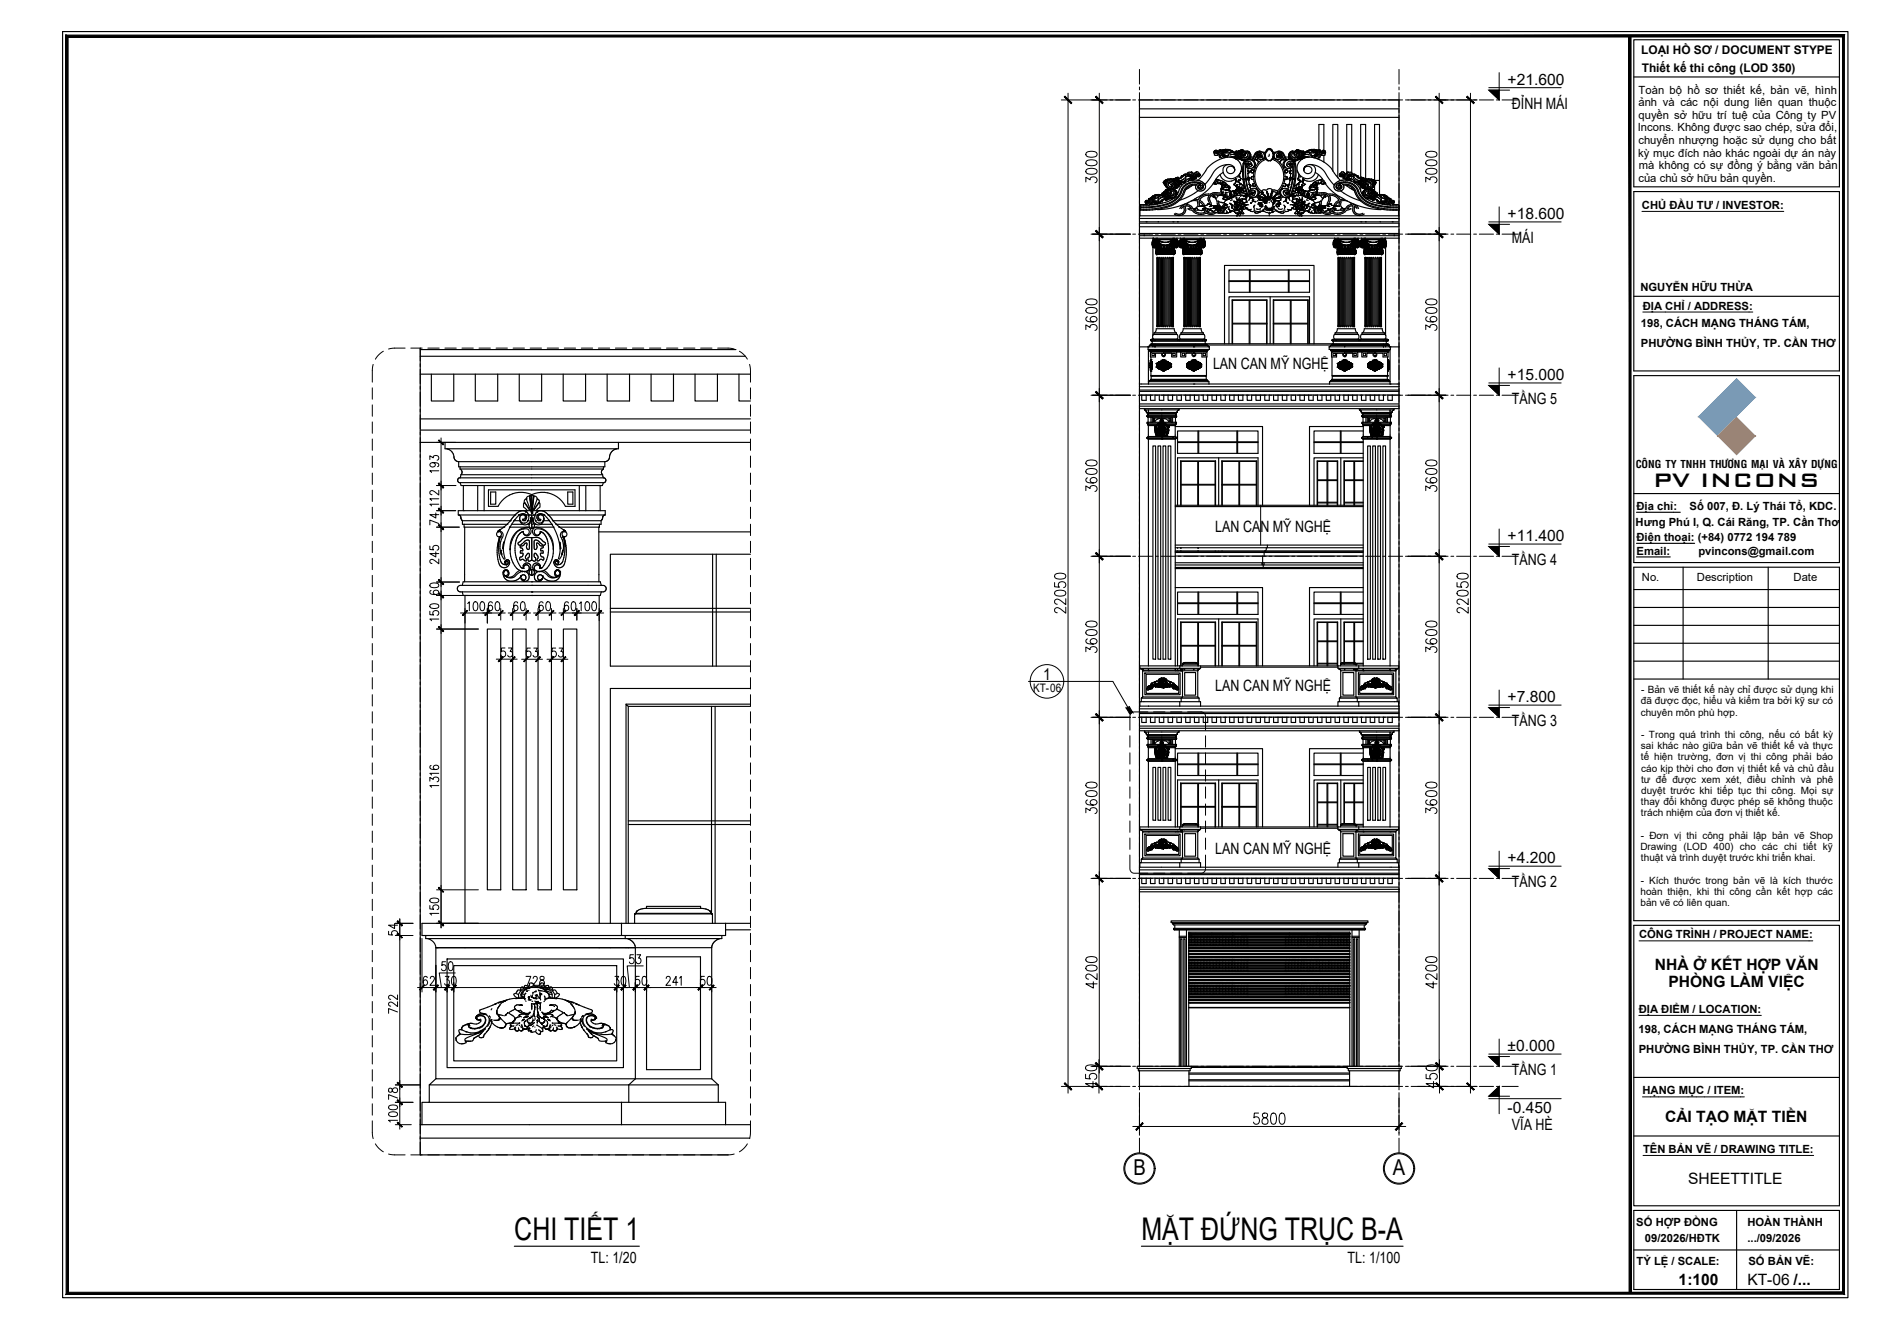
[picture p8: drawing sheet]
<svg xmlns="http://www.w3.org/2000/svg" width="420mm" height="297mm" viewBox="0 0 420 297" stroke-linecap="round" stroke-linejoin="round" font-family="sans-serif">
<defs><g id="words">
<g font-size="7">
<text x="114.9" y="277.1">CHI TIẾT 1</text>
<text x="255.1" y="277.1">MẶT ĐỨNG TRỤC B-A</text>
</g>
<g font-size="6.2">
<text x="246.2" y="42" transform="rotate(-90 246.2 42)">3000</text>
<text x="246.2" y="75.1" transform="rotate(-90 246.2 75.1)">3600</text>
<text x="246.2" y="111.1" transform="rotate(-90 246.2 111.1)">3600</text>
<text x="246.2" y="147.1" transform="rotate(-90 246.2 147.1)">3600</text>
<text x="246.2" y="183.1" transform="rotate(-90 246.2 183.1)">3600</text>
<text x="246.2" y="222.2" transform="rotate(-90 246.2 222.2)">4200</text>
</g>
<text font-size="5.8" x="369.4" y="108.9">PV INCONS</text>
<g font-size="5.7">
<text x="322.1" y="42" transform="rotate(-90 322.1 42)">3000</text>
<text x="322.1" y="75.1" transform="rotate(-90 322.1 75.1)">3600</text>
<text x="322.1" y="111.1" transform="rotate(-90 322.1 111.1)">3600</text>
<text x="239.2" y="138.3" transform="rotate(-90 239.2 138.3)">22050</text>
<text x="329.1" y="138.3" transform="rotate(-90 329.1 138.3)">22050</text>
<text x="322.1" y="147.1" transform="rotate(-90 322.1 147.1)">3600</text>
<text x="322.1" y="183.1" transform="rotate(-90 322.1 183.1)">3600</text>
<text x="322.1" y="222.2" transform="rotate(-90 322.1 222.2)">4200</text>
<text x="245.9" y="244.5" transform="rotate(-90 245.9 244.5)">450</text>
<text x="322.1" y="244.5" transform="rotate(-90 322.1 244.5)">450</text>
<text x="279" y="252.6">5800</text>
</g>
<g font-size="5.3">
<text x="110.8" y="148.2">53</text>
<text x="116.4" y="148.2">53</text>
<text x="122.1" y="148.2">53</text>
<text x="93.5" y="221.5">62</text>
<text x="98.1" y="221.5">30</text>
<text x="116.4" y="221.5">728</text>
<text x="136.2" y="221.5">30</text>
<text x="140.8" y="221.5">50</text>
<text x="155.2" y="221.5">50</text>
</g>
<g font-size="4.9">
<text x="98.8" y="106.9" transform="rotate(-90 98.8 106.9)">193</text>
<text x="98.8" y="118.5" transform="rotate(-90 98.8 118.5)">74</text>
<text x="98.8" y="114.3" transform="rotate(-90 98.8 114.3)">112</text>
<text x="98.8" y="127.4" transform="rotate(-90 98.8 127.4)">245</text>
<text x="98.8" y="134.1" transform="rotate(-90 98.8 134.1)">60</text>
<text x="103.4" y="137.6">100</text>
<text x="107.9" y="137.6">60</text>
<text x="113.6" y="137.6">60</text>
<text x="119.2" y="137.6">60</text>
<text x="124.9" y="137.6">60</text>
<text x="128.4" y="137.6">100</text>
<text x="98.8" y="140.1" transform="rotate(-90 98.8 140.1)">150</text>
<text x="98.8" y="177.1" transform="rotate(-90 98.8 177.1)">1316</text>
<text x="98.8" y="205.7" transform="rotate(-90 98.8 205.7)">150</text>
<text x="89.6" y="210.3" transform="rotate(-90 89.6 210.3)">54</text>
<text x="89.6" y="227.9" transform="rotate(-90 89.6 227.9)">722</text>
<text x="89.6" y="246.9" transform="rotate(-90 89.6 246.9)">78</text>
<text x="89.6" y="251.9" transform="rotate(-90 89.6 251.9)">100</text>
<text x="253.3" y="262.7">B</text>
<text x="311.3" y="262.7">A</text>
</g>
<text font-size="3.7" x="233.1" y="151.9">1</text>
<g font-size="3.5">
<text x="336.9" y="19">+21.600</text>
<text x="337.9" y="24.3">ĐỈNH MÁI</text>
<text x="336.9" y="49">+18.600</text>
<text x="337.9" y="54.3">MÁI</text>
<text x="271.1" y="82.5">LAN CAN MỸ NGHỆ</text>
<text x="336.9" y="85">+15.000</text>
<text x="337.9" y="90.3">TẦNG 5</text>
<text x="271.6" y="118.9">LAN CAN MỸ NGHỆ</text>
<text x="336.9" y="121">+11.400</text>
<text x="337.9" y="126.3">TẦNG 4</text>
<text x="271.6" y="154.5">LAN CAN MỸ NGHỆ</text>
<text x="336.9" y="156.9">+7.800</text>
<text x="337.9" y="162.3">TẦNG 3</text>
<text x="271.6" y="190.8">LAN CAN MỸ NGHỆ</text>
<text x="336.9" y="193">+4.200</text>
<text x="337.9" y="198.3">TẦNG 2</text>
<text x="369.9" y="216.8">NHÀ Ở KẾT HỢP VĂN</text>
<text x="372.9" y="220.7">PHÒNG LÀM VIỆC</text>
<text x="336.9" y="234.9">±0.000</text>
<text x="337.9" y="240.3">TẦNG 1</text>
<text x="336.9" y="248.7">-0.450</text>
<text x="372.1" y="250.8">CẢI TẠO MẶT TIỀN</text>
<text x="337.9" y="252.6">VĨA HÈ</text>
<text x="377.3" y="264.7">SHEETTITLE</text>
<text x="132" y="282.3">TL: 1/20</text>
<text x="301.2" y="282.3">TL: 1/100</text>
<text x="375.2" y="287.2">1:100</text>
<text x="390.5" y="287.2">KT-06 /...</text>
</g>
<g font-size="2.7">
<text x="366.8" y="12">LOẠI HỒ SƠ / DOCUMENT STYPE</text>
<text x="366.9" y="16.2">Thiết kế thi công (LOD 350)</text>
</g>
<text font-size="2.6" x="230.9" y="154.6">KT-06</text>
<g font-size="2.5">
<text x="366.2" y="23.7">ảnh và các nội dung liên quan thuộc</text>
<text x="366.2" y="20.9">Toàn bộ hồ sơ thiết kế, bản vẽ, hình</text>
<text x="366" y="29.4">Incons. Không được sao chép, sửa đổi,</text>
<text x="366.2" y="26.6">quyền sở hữu trí tuệ của Công ty PV</text>
<text x="366.1" y="35">kỳ mục đích nào khác ngoài dự án này</text>
<text x="366.2" y="32.2">chuyển nhượng hoặc sử dụng cho bất</text>
<text x="366.2" y="40.6">của chủ sở hữu bản quyền.</text>
<text x="366.3" y="37.8">mà không có sự đồng ý bằng văn bản</text>
<text x="367" y="46.7">CHỦ ĐẦU TƯ / INVESTOR:</text>
<text x="366.6" y="65.1">NGUYỄN HỮU THỪA</text>
<text x="367.1" y="69.2">ĐỊA CHỈ / ADDRESS:</text>
<text x="366.7" y="73.2">198, CÁCH MẠNG THÁNG TÁM,</text>
<text x="366.7" y="77.5">PHƯỜNG BÌNH THỦY, TP. CẦN THƠ</text>
<text x="365.7" y="114">Địa chỉ:</text>
<text x="377.6" y="114">Số 007, Đ. Lý Thái Tổ, KDC.</text>
<text x="365.5" y="117.5">Hưng Phú I, Q. Cái Răng, TP. Cần Thơ</text>
<text x="365.7" y="120.9">Điện thoại: (+84) 0772 194 789</text>
<text x="365.7" y="123.9">Email:</text>
<text x="379.6" y="123.9">pvincons@gmail.com</text>
<text x="367" y="129.9">No.</text>
<text x="379.2" y="129.9">Description</text>
<text x="400.8" y="129.9">Date</text>
<text x="366.3" y="209.7">CÔNG TRÌNH / PROJECT NAME:</text>
<text x="366.3" y="226.4">ĐỊA ĐIỂM / LOCATION:</text>
<text x="366.2" y="230.9">198, CÁCH MẠNG THÁNG TÁM,</text>
<text x="366.2" y="235.3">PHƯỜNG BÌNH THỦY, TP. CẦN THƠ</text>
<text x="367.1" y="244.6">HẠNG MỤC / ITEM:</text>
<text x="367.2" y="257.7">TÊN BẢN VẼ / DRAWING TITLE:</text>
<text x="365.7" y="274">SỐ HỢP ĐỒNG</text>
<text x="390.5" y="274">HOÀN THÀNH</text>
<text x="367.6" y="277.7">09/2026/HĐTK</text>
<text x="390.5" y="277.7">.../09/2026</text>
<text x="365.7" y="282.7">TỶ LỆ / SCALE:</text>
<text x="390.8" y="282.7">SỐ BẢN VẼ:</text>
</g>
<g font-size="2.4">
<text x="365.6" y="104.7">COÂ</text>
<text x="368.4" y="104.7">NG TY TNHH THÖÔNG MAÏI VAØ XAÂ</text>
<text x="402.6" y="104.7">Y DÖÏNG</text>
</g>
<g font-size="2.2">
<text x="366.8" y="154.9">- Bản vẽ thiết kế này chỉ được sử dụng khi</text>
<text x="366.7" y="159.9">chuyên môn phù hợp.</text>
<text x="366.7" y="157.4">đã được đọc, hiểu và kiểm tra bởi kỹ sư có</text>
<text x="366.7" y="167.4">sai khác nào giữa bản vẽ thiết kế và thực</text>
<text x="366.8" y="164.9">- Trong quá trình thi công, nếu có bất kỳ</text>
<text x="366.7" y="170">tế hiện trường, đơn vị thi công phải báo</text>
<text x="366.8" y="172.5">cáo kịp thời cho đơn vị thiết kế và chủ đầu</text>
<text x="366.7" y="180">thay đổi không được phép sẽ không thuộc</text>
<text x="366.8" y="175">tư để được xem xét, điều chỉnh và phê</text>
<text x="366.8" y="177.5">duyệt trước khi tiếp tục thi công. Mọi sự</text>
<text x="366.7" y="182.5">trách nhiệm của đơn vị thiết kế.</text>
<text x="366.6" y="190">Drawing (LOD 400) cho các chi tiết kỹ</text>
<text x="366.7" y="187.5">- Đơn vị thi công phải lập bản vẽ Shop</text>
<text x="366.7" y="197.5">- Kích thước trong bản vẽ là kích thước</text>
<text x="366.7" y="192.5">thuật và trình duyệt trước khi triển khai.</text>
<text x="366.6" y="200">hoàn thiện, khi thi công cần kết hợp các</text>
<text x="366.6" y="202.5">bản vẽ có liên quan.</text>
</g>
</g></defs>
<!-- layer: - Text -->
<path d="M367 47.3h31.7M367.1 69.7h24.6M366.3 210.3h38.8M366.3 226.9h27.3M367.1 245.2h22.7M367.2 258.3h38.1" fill="none" stroke="#000" stroke-width=".22"/>
<!-- layer: - Sheet -->
<g fill="none" stroke="#000" stroke-width=".25">
<path d="M14 7.1h399v282.9h-399zM365.1 8.9h46v32.9h-46zM365.1 17.2h46M365.1 42.8h46v40.1h-46zM365.1 66.2h46M365.1 84h46v41.7h-46zM365.1 110.3h46M365.1 126.8h46v79h-46zM365.1 131.8h46M365.1 135.8h46M365.1 139.8h46M376.2 126.8v25"/>
<path d="M395.2 126.8v25M365.1 143.8h46M365.1 147.8h46M365.1 151.8h46M365.1 206.8h46v62.7h-46zM365.1 253.9h46M365.1 240.8h46M365.1 270.5h46v17.7h-46zM365.1 279.4h46M388.1 270.5v17.7"/>
</g>
<g fill="#000" stroke="#000" stroke-width=".22">
<path d="M14.8 7.8l.4 .5 397-.5zM15.2 8.3l397-.5-.4 .5zM412.2 7.8l-.4 .5 .4 281zM411.8 8.3l.4 281-.4-.5zM14.8 289.3h397.4l-.4-.5zM14.8 289.3l.4-.5h396.6zM14.8 7.8v281.5l.4-.5zM14.8 7.8l.4 .5v280.5z"/>
<path d="M364.1 8.1l.4 280.9v-280.9zM364.1 8.1l.4 280.9h-.4z"/>
</g>
<g fill="#599bd4" stroke="#599bd4" stroke-width=".22">
<path d="M388.1 84.7l4.2 4.1h-8.3z"/>
<path d="M383.8 89l4 4h-8z"/>
<path d="M384 88.8h8.3l-.2 .2z"/>
<path d="M379.8 93h8l.2 .1z"/>
<path d="M384 88.8l.1 .2h8zM384.1 89h8l-4 4z"/>
<path d="M379.8 93l-.2 .1h8.4zM379.6 93.1h8.4l-4.2 4.2z"/>
</g>
<path d="M388.1 93.3l4.2 4.2h-8.3zM384 97.5l4.1 4.1 4.2-4.1z" fill="#ed7c31" stroke="#ed7c31" stroke-width=".22"/>
<!-- layer: - Text -->
<path d="M365.7 114.5h9.8M365.7 121.4h13M365.7 124.5h7.6" fill="none" stroke="#000" stroke-width=".25"/>
<!-- layer: 0 -->
<g fill="none" stroke="#000" stroke-width=".25">
<path d="M254.7 26.2h58M254.7 24.3h58M261.6 40h-.6M262.3 40h-.6M262.4 40h-.1M262.4 40h.2M262.6 39.9l-.3 .1h.9M262.6 39.9l-.2 .1M262.9 39.7h.1M262.9 39.7l.1 .1v-.1M262.9 39.7l-.3 .2M263 39.7h.1"/>
<path d="M263 39.8l-.7 .2M263 39.7l.1 .1M263.1 39.8h.1M263.2 39.7l-.1 .1M263.2 39.6l.3 .3M263.2 39.6l-.1 .2M263.3 39.6h-.1M263.5 39.9l-.3 .2M264 39.8l-.1-.2-.4 .3M264 39.8l-.6 .3-.4-.1M264.1 39.3l-.2 .3 .1 .1M264.1 39.3h.1"/>
<path d="M264.2 39.3v.2M264.2 39.4v.1M264.2 39.5l-.2 .3M264.2 39.5h.1M264.8 38.9l.5 .1zM264.8 38.9l-.5 .5-.1-.1M264.8 39.1l-.5 .4 .2-.2M264.8 39.1l.2 .1M264.8 39.1l-.3 .2M264.9 39.2l.1 .1M265 39.2v.3M265 39.2l-.2-.1-.3 .2"/>
<path d="M265 39.5l-.1 .2 .2 .1-.2 .4 .1 .1-.2 .1M265.3 39a.59 .59 0 0 1 .9-.5l.1-.1 .5 .6M265.3 39l.1 .3M265.4 38.9l.4 .4-.3-.1zM265.4 39.3l.7 .1M265.4 39.3l-.4 .2M265.4 38.9h.1M265.6 38.9h.1M265.6 39.2l-.1-.1 .1 .1M265.7 39.1h.3zM265.7 39h.2zM265.7 39l-.1-.2 .1 .3"/>
<path d="M265.9 39.9l-.4 .6zM265.9 39.9l-.6 .2-.3 .4M265.9 39.9v.1M265.9 40h.1M265.9 39l.1 .1M265.9 39v-.2l.1 .4M266 39.8l-.1 .2M266 39.1v.1M266 39.2l-.1 .8M266.1 39.6v.1M266.1 38.5l.1 .1M266.2 39l.1 .3"/>
<path d="M266.2 38.6l.2 .3 .1 .7M266.3 39.3l-.2-.3 .2 .5M266.3 39.3v.2M266.3 39.3l-.1 .5 .1-.3M266.5 39.6l-.3 .6M266.8 39l-.1 .7M266.8 40h.1M266.8 40l-.2 .3M266.8 40l-.1 .2M267 39.3h.1M267 39.9h.2M267.1 39.8h.1"/>
<path d="M267.1 39.8h.3M267.1 39.5h.1M267.1 38.6l-.3 .4M267.1 38.6l.4-.2zM267.1 39.4l.3-.2 .3 .3M267.1 39.4l-.4 .6M267.2 39.9l-.4 .1M267.2 39.9h.1M267.2 39.8h.1M267.2 39.7l-.1 .1M267.2 39.9h-.2l-.5 .4M267.2 39.9l-.3 .1"/>
<path d="M267.2 38.8l-.2 .2M267.2 39.5l.2 .1zM267.3 39.8l-.1 .1M267.4 39.8h.1M267.4 38.9l-.2 .2M267.4 39.6v.2M267.5 38.9l-.3 .2M267.5 38.9l.1-.1-.3 .2-.4 .4 .3-.3M267.5 38.4h.2l.5 .7M267.5 38.9h.1M267.5 39.1h.1M267.6 39.1h.1"/>
<path d="M267.6 39.1l-.1 .1v-.1M267.6 39.1h-.1M267.7 39l-.1 .1M267.7 39h.1M267.7 39l.1 .2M267.8 39.2v.1M267.8 39.2l.2 .1M267.8 39.4l-.2-.1 .4 .1M267.8 39.4h.1M267.9 39v.2h.1M267.9 39l-.1-.3 .3 .4M267.9 39h.1"/>
<path d="M267.9 38.8l.2 .1M268 39.4l-.3 .1M268 39.2h.1M268 39.3l-.2 .1M268.1 39v.1M268.1 39.3l-.1 .1M268.1 39.3h-.1M268.1 39.1l-.1 .1M268.2 39.1l-.1 .2zM268.2 39.1l-.2 .2M268.2 39.1l-.1 .2M271.4 33.8v.8l.2 .1"/>
<path d="M271.4 34v.2M271.4 33.8l.2-.2zM271.4 33.9l.1 .4-.1-.2M271.5 33.8l-.1 .1M271.5 33.7l-.1 .1M271.6 33.8h.1M271.6 34l-.2 .1M271.6 34.7h.4zM271.6 33.8h.1l-.1 .2M271.6 33.8l-.2 .1M271.7 33.7l.1 .2M271.7 33.7h.2"/>
<path d="M271.7 33.7h-.2M271.7 33.7l-.3 .1M271.7 34.3l1-.2-.6 .2zM271.7 33.6l.3 .3-.1-.2M271.7 33.6l.4 .1M271.7 33.6l-.2 .1M271.8 34.1h.1M271.8 33.8v.1M271.8 34.3h.1M271.8 33.9v.2M271.9 34.1h.1M271.9 33.7v.1"/>
<path d="M271.9 34.1l.2-.1-.1 .1M272 34.1h.1M272.2 34.2l-.2 .1M272.4 34.4l-.3 .1M272.4 33.7v.2zM272.4 33.9l.1 .1M272.5 33.6l.3 .1M272.5 33.6l-.1 .1M272.5 33.5v.1M272.6 34.1h-.1M272.6 34.5l-.6 .2M272.6 34.5v.7h.2"/>
<path d="M272.6 33.7h.2M272.7 33.6l.1 .1M272.7 33.6h-.2M272.7 39a2.11 2.11 0 0 0 3.5 .9M272.7 33.6v.1M272.7 33.6h.1M272.7 33.5l.1 .2M272.7 33.5v.1M272.7 33.5h.3M272.7 33.5h.1M272.7 33.6h.4M272.8 35.1v.1"/>
<path d="M272.8 35.1l.1 .1M272.8 35.2l.4 .2M272.8 35.2h.1M273 34l-.4 .5M273 33.5l.1 .1M273.1 34.5v.3M273.2 34.1l-.4 1M273.2 33.7l-1 .4-.1-.4M273.3 34.9l.2 .1zM273.3 34.2l-.2 .3M273.3 34.2l-.2 .6v-.3M273.3 34.2l.2-.2-.4 .5"/>
<path d="M273.3 34.8v.1M273.3 34.7l.2 .2M273.3 34.6v.1M273.3 33.5h-.3M273.3 33.5l-.2 .1M273.4 38.5a2.02 2.02 0 0 0 1.9 1.5 2.02 2.02 0 0 0 1.9-1.5l.2-.3a1.33 1.33 0 0 0-.3 1.3M273.4 34.5l.5 .3M273.5 35v.1M273.5 35.1h.1M273.5 34.7l.2 .2v.3zM273.5 34.9v.2M273.6 34.2l-.1 .1"/>
<path d="M273.7 34.8v.2M273.7 35.1h.1M273.7 33.7l.4-.1 1.3 .2M273.7 33.7l-.5 .4M273.8 35.2h.1M273.8 34.1l.8-.4zM273.8 34h.1M273.8 34l-.2 .2-.4 .8 .1-.1M273.9 33.6l-.9 .4 .5-.3M273.9 34l-.2 .1M273.9 34h-.1M273.9 34v-.1l-.1 .2"/>
<path d="M273.9 34l-.1 .1M273.9 33.4l-1.1 .3M273.9 33.4h.5M273.9 33.4l-.6 .1M273.9 33.4l-.8 .2M273.9 33.6h.1M273.9 34.8h.4M273.9 34.8l-.1 .4M274.1 33.7v.1M274.2 33.6h-.3M274.3 34.8l-.1 .3v-.1M274.3 34.8v.3"/>
<path d="M274.4 33.4h.1M274.4 33.4l1 .3M274.5 33.4l.9 .3M274.6 36.8a1.29 1.29 0 0 0-1.2 1.7l-.9 .6a23 23 0 0 1-3.8 4.4l-.4 .2a17.8 17.8 0 0 1-9.6 3.2v-.1M274.6 36.8a4.1 4.1 0 0 0-3.9 2.6l-1.4 1.9M274.6 36.8l1 .4M274.7 33.6l.3 .1M274.8 33.6l.6 .2M275 34h.3M275 34l-.5 .2-.7-.1M275 34h.1M275 34l.2 .1"/>
<path d="M275 35.1h-.1M275.1 34.1l-.8 .7M275.3 34l-.2 .1h.2M275.3 34l.6 .3M275.4 35l-.3 .1M275.4 35v.2M275.4 33.8l.5 .3M275.4 35h.7M275.4 35.1h.1M275.4 33.7l.5 .4M275.4 34.5l-.5 .1a1.48 1.48 0 0 1 1.7 .3l-.6-.3M275.6 37.2l.2 .2z"/>
<path d="M275.6 34.5l.6 .2M275.8 37.4l.1 .6M275.8 37.5l.1 .5M275.9 34.3h.1M275.9 38v.2M275.9 35h.2M275.9 35.1h.3M275.9 35.1v.3M275.9 34.1l.7 .5M275.9 34.1l.4 .3M275.9 35.1l-.5 .1M276 34.3l.5 .5z"/>
<path d="M276 34.3l1.1 1M276.1 34h.1M276.1 34l-.2 .1M276.1 34h.2M276.1 35l.4 .2M276.1 35h.1M276.1 35.4a4.5 4.5 0 0 0-4.4 .7 7.4 7.4 0 0 0-3 3.2l-.9 1h-.2M276.1 35.4v.1M276.1 35.5a2.41 2.41 0 0 1 1.3 2.7M276.2 34h.1M276.2 34h-.1M276.2 40l-.1 .1"/>
<path d="M276.2 39.9h.1M276.2 33.9v.1M276.2 35.1h.1M276.2 35.1l.8 .4M276.2 35.4l-.1 .1M276.2 35.4v.1M276.2 35.5h.1M276.2 35.1h-.4M276.2 35.1l.3 .1M276.2 35.4h.1M276.2 35.3v.1M276.2 35.3v.2"/>
<path d="M276.2 35.5l.1 .1M276.2 35.5l.1-.1v.2M276.3 35.4l.7 .1M276.3 33.8l-.1 .1zM276.3 35.3l-.2 .1M276.3 35.3h-.1M276.3 33.8h.2zM276.3 34l.1 .1M276.3 34.4l.3 .2M276.4 34.1l.1 .1M276.5 35.2l1.1 .6M276.5 34v.2"/>
<path d="M276.5 34.2h-.1M276.5 34l-.1 .1M276.5 34l.2 .1M276.5 34.8l.6 .5M276.5 34.9h.1M276.5 34.8l.8 .7M276.6 34.6l.4 .5M276.6 34.8l.4 .3M276.7 35.5h.2M276.7 35.5h-.3M276.7 35.5l-.4 .1M276.7 39.4l-.1 .1"/>
<path d="M276.7 34.2l-.1 .1M276.7 34.2v.3M276.7 34.2l-.4 .2M276.7 34.1v.4M276.7 34.1v.1M276.7 34.5l.1 .4M276.8 33.8l-.1 .3M276.8 33.8h-.3M276.8 35.5h.1M276.8 33.6l-.1 .5M276.8 33.6l.3 .2-.1-.1M276.8 33.6v.2"/>
<path d="M276.8 33.6l.2 .1M276.8 34.9l.2 .3M276.9 35.1h.1M276.9 35.5h.1M276.9 33.7h.1M277 35.1h.1M277 35.1v.1M277 34.2v.3l.4 .8 .3 .3 .7 .1M277 35.5l.6 .3M277 35.2l.3 .3M277 35.2l.1 .1M277.1 39.5l.2 .4"/>
<path d="M277.1 39.5h-.5M277.1 33.9l-.1 .3M277.2 34.5l.1 .4M277.2 34.1a1 1 0 0 0 .4 1.2M277.2 34.1h.1M277.3 34.1l-.1 .4 .1-.4M277.3 39.9h.1M277.3 39.9l-.2 .4M277.3 34.9l.3 .4M277.3 35.5l.3 .2M277.3 33.8h.1M277.4 34.5l.2 .6"/>
<path d="M277.5 33.6h.1M277.5 33.5l-.5 .2M277.5 33.5h.1M277.5 33.5h.2M277.5 33.5l-.2 .1 .4 .1M277.5 34.1l.1 .1M277.5 34.1l-.1 .4M277.5 34h.1M277.5 34v.1M277.5 34l-.1-.2-.3 .1-.1 .3M277.5 34.1l.2 .1M277.6 33.5l.1 .1"/>
<path d="M277.6 34.2h.1M277.6 35.8l.7 .2M277.6 34.2l.2 .2-.1-.2M277.6 34.2l-.2 .3M277.6 35.9l.5 .1M277.6 35.7l.4 .2M277.6 35.7v.1M277.6 35.7l.5 .2M277.6 35.1h.5M277.6 33.5l.2 .1M277.6 33.5l.2 .2M277.7 33.9l-.2 .1"/>
<path d="M277.7 33.7v.2M277.7 33.9h.1M277.7 33.5l.1 .1M277.7 33.5l.2 .1M277.7 33.6l.1 .1M277.7 33.6l.1 .3-.2 .1h.1M277.8 34.4v.4zM277.8 36.6l-.1 1.5 .1 2M277.8 33.7h.1M277.8 33.6l.1 .1M277.8 33.6v.1M277.8 34.8l.4 .4 .6-.2"/>
<path d="M277.8 33.8v.1M277.8 33.6l.1 .1h-.1M277.8 33.6l.3 .3M277.9 33.6l.2 .3M277.9 33.6l.1 .2-.2-.1M277.9 33.6l.3 .3M278 35.9h.4M278.1 33.9l-.2 .2M278.1 36.1l-.3 .5h.2a1 1 0 0 1 1.2-.5M278.1 33.9h.1M278.1 36v.1M278.1 36h.2"/>
<path d="M278.2 34.6l.1 .1M278.3 34.2l-.2 .3 .2 .2M278.3 34.2h.6l.3 .5-.1 .3M278.3 34.5l-.1 .1M278.3 34.6h-.1M278.3 34.5v.2M278.3 34.4h.1M278.3 35.9l-.1 .1M278.4 36.7l-.4-.1v.6v2.9M278.4 35.9h-.1M278.4 33.8l-.3 .1M278.4 34.4h-.1"/>
<path d="M278.4 36.6h.1M278.4 37v3M278.4 34.3l-.1 .2M278.4 34.3l.4 .2v.5M278.4 36.5a.84 .84 0 0 0 .5 1.1M278.4 36.4v.1M278.4 37.1l.1 2.9M278.6 34.1l-.3 .1M278.6 36.3h.1M278.6 35.6l-.2 .1M278.6 33.8h.3M278.6 33.8l.4 .1"/>
<path d="M278.6 33.8h-.2M278.7 36.5h.1M278.8 40h.1zM278.8 35.7l-.4 .2M278.8 35.7l-.1 .1M278.8 35l-.3 .2a.6 .6 0 0 1-.9-.1M278.8 40h.1M278.8 39.7h.2M278.8 38.2h.1M278.9 38.8h.1M278.9 33.8h.1M278.9 40h.1"/>
<path d="M278.9 40h-.1M278.9 38.1h.1M278.9 35.7h.1M278.9 35.7l.9 .1M278.9 38.1l.2 .3M278.9 38.2l.2 .2M278.9 38.8h-.1M278.9 36.8h.1M278.9 38.3v.2M278.9 35.7h-.1M278.9 39.6h.1M278.9 38.8l.1 .8"/>
<path d="M278.9 36.5l-.1 .2 .1 .3M278.9 37.6v.6M278.9 33.9l.3 .1M279 36.4a.48 .48 0 0 0-.4 .7 .48 .48 0 0 0 .6 .2l.3-.1 .2-.3M279 36.7h.1M279 36.4v.1M279 33.9l.3 .1 .2 .6-.2-.3M279 39.7h.1M279 33.9l.1 .1M279 33.9h.1M279 36.5h.1M279 39.6l.1 .1"/>
<path d="M279 36.8h.1M279 39.9h.1M279 40h-.2M279 39.9v.1M279 40h.1M279 38.7l-.1 .1M279 36.5l.3 .2M279.1 36.7h.1M279.1 35.6h.1M279.1 36.8h.1M279.1 38.7l-.2 .1M279.1 36.7l-.1 .1"/>
<path d="M279.1 35.6l-.2 .1M279.1 36.1h.1M279.1 39.7v.5M279.1 38.6l-.1 .1M279.1 35l-.7 .7M279.1 35l-.3 .5M279.1 35.5v.1M279.1 35.5l-.3 .2M279.1 38.4v.2M279.1 38.6v.1M279.1 35.5h.1M279.2 35.5h.1"/>
<path d="M279.2 36.1l.3 .2 .3 .5M279.2 36.7h.1M279.2 34h.1M279.2 35.5v.1M279.2 34l.1 .3M279.2 36.7v.1M279.2 36.8h.1M279.2 36.7l-.1 .1M279.2 36.7h-.1M279.3 36.7h-.1M279.3 36.8h-.1M279.3 36.7h.1"/>
<path d="M279.3 36.7v.1M279.3 36.8h.1M279.3 35.3l-.1 .2M279.3 35.3h.1M279.3 37.2h.1M279.3 34.3l.1 .3M279.4 35.5h.1M279.4 35.3l.1 .4M279.4 35.4v.2M279.4 34.4v.2M279.4 35.6v.1M279.4 34.9h.1"/>
<path d="M279.4 34.9l-.3 .6M279.4 34.9l.1 .4M279.4 34.9l-.1 .4M279.4 34.6v.3M279.4 35.5v.1M279.4 34.6l.1 .1M279.5 35.6v.1M279.5 34.7l-.1 .2M279.5 35.6l-.1 .1M279.5 35v.3M279.5 34.6v.1M279.5 35.3v.3"/>
<path d="M279.5 35.3v.4M279.5 38.3l.1 .2M279.5 35.1h.6M279.5 34.6v.7M279.5 38.3l.1 .1M279.6 38.5l.2 .1M279.6 38.1l-.1 .2M279.6 38.4v.1M279.7 38.6h.1M279.7 38l-.1 .1M279.7 38h.4M279.7 37h.1"/>
<path d="M279.7 38h.3M279.7 36.9h.1M279.7 36.8v.1M279.7 36.8h.1M279.8 38.6h.2M279.8 39.5a.35 .35 0 0 0-.2 .3 .35 .35 0 0 0 .3 .3M279.8 35.8h.1M279.8 39.5l-.2 .4 .3 .2M279.8 35.8a.99 .99 0 0 1 .5 1.4 .99 .99 0 0 1-1.4 .4M279.9 35.9a.78 .78 0 0 1 .7 .6 .78 .78 0 0 1-.4 .8M279.9 35.5l-.4 .2M280 39.5h.1z"/>
<path d="M280 39.4l-.2 .1M280 39.5h-.1M280 37.5l.5 .1M280 38l.2 .2M280.1 38l.1 .2M280.1 37.3h.1M280.1 39.7h.1M280.2 38.4l-.2 .2M280.2 38.2v.2M280.5 35.6l-.2 .3M280.5 35.6h.1M280.5 35.6l-.1 .1"/>
<path d="M280.5 37.5v.1M280.5 35.6l.6 .3 .2 .3M280.6 34.2l-.8 1.6M280.6 35.6h.1M280.8 35.7l.5 .6M280.8 34.7l.3 .7M280.8 34.9l-.3 .7M280.8 34.8l-.3 .8M280.9 34.5l-.2-.2-.7 1.5M281 34.4h.1M281.1 34.3l-.3 .4M281.1 34.3h.1"/>
<path d="M281.1 34.6a.51 .51 0 0 0 .2 .7 .51 .51 0 0 0 .7-.3M281.1 35.4l.4 .2h.5M281.1 35.4l-.2 .4M281.1 34.6h.1M281.3 34.5h.1M281.3 34.8v.1M281.3 34.8h.1M281.3 34.2h.1M281.3 34.9h.1M281.3 34.7h.1M281.3 34.6h.1M281.4 34.6h.1"/>
<path d="M281.4 34.6l-.1 .2M281.4 34.5h.1M281.4 34.7h.1M281.4 34.4v.1M281.4 34.5v.1M281.5 34.7h.1M281.5 34.7v.1M281.5 33.8h.2M281.5 34.8h.1M281.5 34.5h.1M281.5 33.8l-.8 .2-.1 .2 .1 .1a.88 .88 0 0 1 1.1 0M281.5 34.5l.2 .3"/>
<path d="M281.5 34.5l-.4 .1M281.5 34.7h-.1M281.5 35.2h.1M281.6 34.8h.1M281.6 34.8h-.1M281.7 34.8h.1M281.7 34.8h-.1M281.7 34.2h.1M281.7 33.8h.1M281.8 33.8a.96 .96 0 0 1 .7 .7 .96 .96 0 0 1-.3 1M281.8 34.2h.1M281.8 34.3l.2 .2v.5"/>
<path d="M281.9 35.1h.1M282 35.6l.1 .1M282 35v.1M282 35h.1M282.2 35.6h.1M282.2 34l.6 .1M282.2 35.5v.1M282.2 35.5l.1 .1M282.2 35.5l-.2 .1M282.3 35.5l-.1 .1M282.4 35.5h.1M282.4 34.3l.3 .4"/>
<path d="M282.5 35.4l-.1 .1M282.6 34.1h.2M282.7 34.7h.1M282.7 34.7l.1 .3M282.8 35l.2 .6M282.8 35l-.2 .4M282.8 34.1h.1M282.8 35.3a4.1 4.1 0 0 0-2.7 4.3M282.9 34.1v.1M282.9 34.2h.1M282.9 35.3h.1M283 33.9h.1"/>
<path d="M283 35.6a4.2 4.2 0 0 0-1 7.2M283 33.7l-.3 1M283 35.6l.5 .4M283 33.8v.1M283 33.7h.1M283 33.7a.67 .67 0 0 1 .8-.5 .67 .67 0 0 1 .5 .7M283.1 35.6h-.1M283.1 33.7h.1M283.2 33.5l-.1 .1M283.2 33.6a.9 .9 0 0 1 1 .1 .9 .9 0 0 1 .3 1 .87 .87 0 0 1-.4 1 .87 .87 0 0 1-1-.2l-.3-.8 .1-.6zM283.2 33.5a.57 .57 0 0 1 1 .1M283.2 33.5h.1"/>
<path d="M283.4 34.9l.1 .1M283.7 33.3l-.7 .4M283.7 33.3l.6 .4 .3 1M283.7 33.3h.1M283.7 33.3v.1M283.7 34.5v.4M284.2 33.6h.1M284.2 33.6v.1M284.2 35.6h.1M284.2 33.7v.1M284.3 35.6a4.2 4.2 0 0 1 1.2 7.1M284.3 35.6l-.5 .4"/>
<path d="M284.3 33.9h.1M284.4 35.3h.1M284.4 34.1h.1M284.4 34.2h.1M284.5 34.1v.1M284.5 35.3a4.1 4.1 0 0 1 2.7 4.3M284.5 35.3l-.2 .3M284.5 34.1h.1M284.6 35h.1M284.6 35l.2 .5M284.6 35l-.1 .3M284.6 34.7v.3"/>
<path d="M284.6 34.7v.1M284.9 35.5h.1M284.9 35.9h.1M284.9 34.3l-.3 .4M285 35.5h.1M285.1 35.5l.2 .1M285.1 35.5v.1M285.2 35.5v.1M285.2 34l-.7 .1h.2M285.3 35h.1M285.3 35l.1 .1M285.3 35v.1"/>
<path d="M285.4 35.6l-.1 .1M285.4 35.1h.1M285.5 34.2h.1M285.6 34.2h.1M285.6 33.8a.96 .96 0 0 0-.8 .7 .96 .96 0 0 0 .3 1M285.7 34.8h.1M285.7 34.8h.2M285.8 34.8h.1M285.8 34.5l-.1 .3M285.8 34.5h.1M285.8 34.8h-.1M285.8 35.2h.1"/>
<path d="M285.8 34.7h.1M285.8 33.8h-.2M285.9 34.8h.1M285.9 34.8h-.1M285.9 34.5h.1M285.9 33.8l.7 .2 .2 .2-.1 .1a.79 .79 0 0 0-1-.2 .79 .79 0 0 0-.4 .9M285.9 33.8h-.3M285.9 34.7v.1M285.9 34.6v.1M285.9 34.7h.1M285.9 34.4v.1M286 34.6l.1 .2"/>
<path d="M286 34.5h.1M286 34.6h.1M286 34.7h.1M286 34.9h.1M286 34.4l-.2 .1M286 34.4l.3 .2M286.1 34.8h.1M286.1 34.2h.1M286.1 34.8l-.1 .1M286.1 34.5h.1M286.2 34.6h.1M286.2 35.4l.2 .4"/>
<path d="M286.3 34.6a.52 .52 0 0 1-.3 .6 .52 .52 0 0 1-.6-.1M286.3 35.4l-.5 .2h-.5M286.3 34.3l.2 .4M286.3 34.4h.1M286.4 34.5l.2-.2 .8 1.5M286.5 34.7l-.2 .7M286.5 34.8l.5 1.1M286.5 34.9l.3 .7M286.5 35.7l-.4 .6M286.7 35.6h.1M286.8 34.2l.7 1.6M286.8 37.5h.1"/>
<path d="M286.8 35.6h.1M286.8 35.6l-.4 .1-.4 .6M286.8 35.6l.1 .1M287.1 40l-.2 1.1M287.2 38.5l.4 .1M287.2 38.1v.4M287.2 37.3h.1M287.2 38.4l.3 .2M287.2 39.5h.1M287.2 35.1h.8M287.3 38l-.1 .1M287.4 37.5l-.5 .1"/>
<path d="M287.4 38h.2M287.4 39.4l.2 .1M287.4 39.5l.2 .1M287.4 39.4l-.2 .1M287.4 39.5h-.2M287.4 35.5l.5 .2M287.5 35.9a.78 .78 0 0 0-.7 .6 .78 .78 0 0 0 .4 .8h-.1M287.6 35.8h.1M287.6 36.9h.1M287.6 36.8v.1M287.6 36.8h.1M287.6 37h.1"/>
<path d="M287.6 38l.2 .2M287.6 39.5l.1 .1M287.6 38.6h.1M287.6 38h-.3M287.7 39.6v.3M287.7 39.9l-.2 .2M287.7 40l-.2 .1M287.7 39.6v.4M287.8 38.4l-.1 .1M287.8 38.4l-.3 .2M287.8 38.2v.2M288 34.6v.7"/>
<path d="M288 35.3l.1 .3M288 37.2h.1M288 36.8h.1M288.1 36.8h.1M288.1 36.7h.1M288.1 35.6h.1M288.1 35l-.1 .3M288.1 34.7v.2M288.1 34.6v.3M288.1 34.6h.1M288.1 35.5v.1M288.1 34.9h.1"/>
<path d="M288.1 39.9l.2 .4M288.1 34.9l.3 .6M288.1 34.9l-.1 .4M288.1 34.9l.2 .4M288.1 34.4v.2M288.1 35.5h.1M288.1 39.9l.1 .3 .3 .1M288.1 35.4v.2M288.1 35.3v.3M288.2 36.7h.1M288.2 36.8h.1M288.2 36.7l.1 .1"/>
<path d="M288.2 36.7v.1M288.2 36.1h.1M288.2 34.3l-.2 .3M288.2 38.4l.1 .3M288.2 34.3l-.1 .3M288.2 38.3v.1M288.3 35.3l.1 .2M288.3 35.3h-.2M288.3 36.8h.1M288.3 36.7h.1M288.3 38.7l.1 .1M288.3 36.8h-.1"/>
<path d="M288.3 38.7l.3 .1M288.3 36.5h.1M288.3 36.7v.1M288.3 40h.2M288.3 40h.1M288.4 36.8h.1M288.4 36.4v.1M288.4 39.9h-.1M288.4 34l-.2 .3M288.4 36.7h.1M288.4 39.7l-.3 .2M288.4 39.6l-.3 .3"/>
<path d="M288.4 36.6v.1M288.4 39.6h.1M288.4 39.7h.1M288.4 36.4l-.3 .3M288.4 36.4l.4 .3M288.4 36.5h.1M288.4 35.6v.1M288.4 35.5l-.1 .1M288.4 35.5h.1M288.4 35.5l.1 .1M288.4 35.5l.3 .2M288.4 35.5h-.1"/>
<path d="M288.4 35l.7 .7-.2-.1M288.4 35.7a1.05 1.05 0 0 0-1.4 .8 1.05 1.05 0 0 0 1.1 1.2l.3-.1M288.4 35l.4 .5M288.4 35.7h.3M288.4 40h.1M288.4 40h.2zM288.4 36.5l.1 .2-.1 .3M288.4 37.6v.6M288.4 38.2h.1M288.4 38.8h.1M288.4 38.3v.2M288.4 38.1l-.2 .3"/>
<path d="M288.4 38.8v.8M288.5 35.6h-.1M288.5 35.6l.2 .1M288.5 38.1h-.1M288.5 40h.1M288.5 33.9l-.1 .1M288.5 38.8h.1M288.5 39.7h.1M288.6 38.2h-.3M288.6 33.9h-.1M288.6 33.9l-.2 .1M288.6 33.9l-.3 .1-.3 .6"/>
<path d="M288.6 36.5h.1M288.7 33.8h.1M288.7 36.7v.1M288.7 35.7l.5 .3M288.7 36.3h.1M288.7 35.7l.5 .2M288.8 36.7a.59 .59 0 0 1-.5 .6 .59 .59 0 0 1-.7-.4M288.9 33.8l-.3 .1M288.9 33.8h-.2M288.9 33.8h.3M288.9 36.5a.84 .84 0 0 1-.5 1.1M288.9 36.4v.1"/>
<path d="M288.9 37.1v2.9M289 37l-.1 3M289 36.6h.1M289 34.1l.3 .1M289 36.7l.3-.1 .1 .6-.1 2.9M289.1 36v.1M289.1 34.3l.2 .2M289.1 34.3l-.4 .2v.5M289.2 34.4h.1M289.2 33.8l.3 .1M289.2 33.8l.2 .1M289.2 36h-.1"/>
<path d="M289.2 36h.1M289.2 36.1l.2 .5M289.3 34.5v.1M289.3 34.6h.1M289.3 34.5v.2M289.3 34.2h-.7l-.3 .5 .1 .3M289.3 34.2l.2 .3-.2 .2M289.3 34.6v.1M289.4 36.6a.92 .92 0 0 0-1-.6 .92 .92 0 0 0-.8 .8M289.4 36h-.3M289.4 36l-.3 .1M289.4 33.9h.1"/>
<path d="M289.4 35.1h.5M289.4 36.6h.1M289.5 33.9l.2 .2M289.5 35.9h.1M289.5 36.6l.1 1.5-.1 2M289.5 35.9h-.3M289.6 33.7l-.2 .2M289.7 33.7h-.1M289.7 33.6l-.1 .1M289.7 33.6l-.2 .3M289.7 33.7h.1M289.7 33.6v.1"/>
<path d="M289.7 34.8l-.4 .4-.6-.2M289.7 33.7l.1-.1-.2 .1M289.7 33.8v.1M289.8 34.4l-.1 .4zM289.8 33.6l-.1 .1M289.8 33.6l-.1 .3 .3 .1h-.2M289.8 33.5l-.1 .1M289.8 33.5l-.4 .4M289.8 33.7v.2M289.8 33.9h.1M289.8 33.7l.1 .2M289.9 33.9l.1 .1"/>
<path d="M289.9 33.5l-.2 .1M289.9 33.5l-.2 .2M289.9 35.7l-.4 .2M289.9 35.7l.1 .1M289.9 35.7l-.5 .2M289.9 38.2l.5 .9M290 35.9l-.6 .1M290 34.2l-.2 .2 .1-.2M290 34.2h.1M290 34.2h-.1M290 35.8l-.8 .2M290 33.5l-.2 .1"/>
<path d="M290 34.1l-.1 .1M290 34.1v.1M290 34h.1M290 34v.1M290 34.1l.1 .4-.1-.3M290 39.9h.1M290 39.9l.2 .4M290.1 33.5l.4 .2M290.1 33.5h-.2M290.1 33.5h-.3M290.1 33.5l.1 .1-.4 .1M290.1 33.6h.1"/>
<path d="M290.1 34.5a.73 .73 0 0 1-.5 .8 .73 .73 0 0 1-.9-.3M290.2 33.8h-.1M290.2 39.5h.5M290.2 35.5l-.3 .2M290.3 39.5l-.3 .4M290.3 34.9l-.3 .4M290.3 34.1l.1 .4zM290.3 34.1a1 1 0 0 1-.3 1.2M290.4 34.5l-.1 .4M290.4 39.1l-.2 .4M290.4 33.9l.2 .3-.1-.3-.3-.1-.2 .2M290.4 35.3l-.2 .2"/>
<path d="M290.5 35.2l-.3 .3M290.5 35.2l-.1 .1M290.5 35.5l-.5 .3M290.6 34.2v.3l-.4 .8-.4 .3-.7 .1M290.6 35.1l-.1 .1M290.6 35.1h.1M290.6 33.7h.1M290.6 35.5h.5M290.6 39.4l.1 .1M290.6 35.5h-.1M290.7 35.1h.1M290.7 34.9l-.2 .3"/>
<path d="M290.7 33.6l.1 .5M290.7 33.6l-.2 .2v-.1M290.7 33.6l.1 .2M290.7 33.6l-.2 .1M290.8 35.5h-.2M290.8 33.8v.3M290.8 33.8h.2M290.8 34.5l-.1 .4M290.8 34.1v.4M290.8 34.1v.1M290.8 34.2l.1 .1M290.8 34.2v.3"/>
<path d="M290.8 34.2l.4 .2M291 34.6l-.4 .5M291 34.8l-.4 .3M291 34.8l.6-.5zM291 34.8l-.6 .5M291 34.9h.1M291.1 34.8l-.7 .5M291.1 34v.2M291.1 35.2l-1.1 .6M291.1 34l-.3 .1M291.1 34l.1 .1M291.1 39.9h.1"/>
<path d="M291.2 40v.2M291.2 34.1l-.1 .1M291.2 34.4l-.2 .2M291.3 34l-.1 .1M291.3 33.8l.1 .1M291.3 33.8h-.3M291.3 35.3l.1 .1M291.3 35.3h.1M291.3 35.4h.1M291.3 35.4l-.8 .1M291.3 35.1h.4M291.3 35.1l-.2 .1"/>
<path d="M291.3 35.3v.1M291.3 35.1h.1M291.3 35.1l-.8 .4M291.4 33.9v.1M291.4 34h-.1M291.4 34h.1M291.4 38v.2M291.5 35h-.1M291.5 34l.1 .1M291.5 34h-.2M291.5 35h.7M291.5 35l-.4 .2"/>
<path d="M291.5 37.5l-.1 .5M291.5 34.6l-.5 .3M291.5 37.5h.1M291.6 37.4l-.1 .1M291.6 34.3l-1.2 1M291.6 34.1l-.6 .5M291.6 34.1l-.4 .3M291.6 35.1h-.3M291.6 35.1l.1 .2M291.6 35h-.1M291.6 35.1l.4 .1M291.6 34.3h.1"/>
<path d="M291.6 37.3l.1-.1-.1 .2zM291.9 34.5l-.6 .2M292 35.2a6.6 6.6 0 0 1 5.9 3M292 35.2a2.52 2.52 0 0 0-2.1 3M292.1 34.5l.5 .1a1.48 1.48 0 0 0-1.6 .3M292.1 35.1h.1M292.1 33.7l-.5 .4M292.2 35l.2 .1M292.2 35l-.1 .1zM292.2 33.8l-.6 .3M292.2 34h.4M292.2 34l-.6 .3"/>
<path d="M292.2 34h.2M292.4 34l-.1 .1M292.4 34.1l.8 .7M292.6 35.1h.1M292.6 34l.5 .2 .6-.1-.7-.4 .7 .4M292.6 34h-.2M292.6 34l-.3 .1M292.7 36.8a4.1 4.1 0 0 1 3.9 2.6l1.6 2M292.7 36.8l-1 .4M292.7 36.8a1.51 1.51 0 0 1 1.3 1.3 1.51 1.51 0 0 1-.9 1.6 2.19 2.19 0 0 1-3.2-1.5M292.7 33.6h.7l.4 .1M292.7 33.6l-.5 .2"/>
<path d="M292.7 33.6h.1M292.8 33.6l-.2 .1M293.1 33.4l-1 .3M293.1 33.4h.1M293.2 34.8l.1 .4M293.3 35v.1M293.3 33.6h.4M293.5 33.7l-.1 .1M293.6 33.6h.1M293.6 34.8l.1 .4M293.6 34.8h-.4M293.7 33.4l1 .3"/>
<path d="M293.7 33.4h-.6M293.7 33.4l.5 .1M293.7 33.4l.8 .2M293.7 34l.2 .1M293.7 34l-.1-.1 .1 .2M293.7 34h.1M293.7 34v.1M293.7 33.6l.8 .4M293.7 35.2l.1 .1M293.7 35.2h-.1M293.7 34l.3 .2 .3 .8v-.1M293.8 33.7l.6 .4"/>
<path d="M293.9 34.8v.4l-.1-.3 .2-.2-.1 .1M293.9 35.1h.1M293.9 38.5l.9 .6 .8 1M294 34.2l.1 .1M294 34.9v.2M294 34l.4 .5zM294 35.1h.1M294.1 34.8l.2-.1-.3 .2zM294.1 33.7l.4 .3M294.1 35l-.1 .1M294.1 34.9h.2zM294.1 34.5l-.5 .3"/>
<path d="M294.2 33.5h.3M294.2 33.5l.3 .1M294.2 34.6l.1 .1M294.3 34.2l.2 .6M294.3 34.8v.1M294.3 33.7l1.1 .4M294.4 34.1l.4 1M294.5 33.5v.1M294.5 34a1.03 1.03 0 0 1 .5 1.2h-.3M294.6 39a2.1 2.1 0 0 1-3.5 .9M294.7 35.2l-.5 .2M294.7 35.2h.1"/>
<path d="M294.8 33.6h.1M294.8 33.5v-5.7h1.1v5.8M294.8 35.1v.5M294.8 33.7l.1-.1zM294.8 35.1l-.1 .1M294.8 33.6h-.3M294.8 33.6h-.1M294.8 33.6l-.1 .1M294.8 33.5v.1M294.8 33.5h.1M294.8 33.5h-.3M294.9 33.5v.1"/>
<path d="M294.9 33.6v.1M294.9 33.6h.1M294.9 34.1l.9 .2h-.4zM294.9 33.7h-.1M295 34.5l.6 .2zM295 34.1h.1M295 33.5l.1 .1M295.1 33.6l-.3 .1M295.1 33.6l.1 .1M295.1 33.9l-.1 .1 .4 .1M295.2 33.7l-.1 .2zM295.2 34.4l.3 .1"/>
<path d="M295.3 34.2l.3 .1M295.5 34.1h.1M295.6 34.1l-.2-.1 .3 .1M295.6 34.7h.3M295.6 34.1h.1M295.7 34.1h.1M295.7 34.1h-.1M295.7 33.8v.1M295.7 34.3h.1M295.7 33.9l.1 .2M295.8 33.8l-.1 .1M295.8 34.1h.1"/>
<path d="M295.8 34.1h-.1M295.8 33.6a.4 .4 0 0 0-.4 .5M295.8 33.6l-.2 .3v-.2M295.8 33.6l-.3 .1M295.8 33.6h.2M295.9 34.7v1.5M295.9 33.7l-.2 .2M295.9 33.7h-.3M295.9 33.7h.1M295.9 33.7l.3 .1M295.9 33.8h-.1l.2 .2M295.9 33.8l.3 .3-.1 .2v-.2"/>
<path d="M295.9 33.8h.1M295.9 34.7h-.3M295.9 34.7h.1M296 34l.1 .1M296 33.6l.2 .2M296 33.6v.1M296 33.7l.2 .1M296.1 33.8v.1M296.2 34l-.1 .2M296.2 33.8v.8l-.3 .1M297.9 38.2v-10.4h1.1v11.9M297.9 38.2l1.7 2.2"/>
<path d="M299.3 39.1l.1 .2M299.3 39.1l.2 .2M299.4 39.3l.1 .1M299.4 39.3h.1M299.4 39.1l.1 .1M299.4 39v.1M299.5 39.2h.1M299.5 39.3l.2 .1M299.5 39.3l.3 .1M299.5 39.4l.4 .1 .3-.3 .2 .3M299.5 39.4l.4 .1M299.6 38.9l.1-.2-.3 .4"/>
<path d="M299.6 38.9v.1M299.6 38.8l-.1 .1M299.6 39l.1 .2h-.2M299.8 39.4l.1-.1-.4 .1M299.8 39.4h.1M299.8 39.2l-.1 .1M299.8 39.2l-.3 .1M299.8 39h.1M299.8 39l.2 .1M299.8 39v.2M299.9 38.8l.4 .2 .3 .4zM300 39.1h.1"/>
<path d="M300 39.1l.1 .1v-.1M300 38.9h.1M300.1 38.4l.3 .2zM300.1 38.4h-.3l-.5 .7M300.1 38.9h.1M300.2 39.6v.2M300.2 39.8h.3M300.2 38.9l.2 .2M300.2 39.8h.1M300.2 39.5h.1M300.2 39.8l.1 .1M300.3 39.5h.1"/>
<path d="M300.3 39.9h.1M300.3 38.8l.2 .2M300.3 39.9h.2l.5 .4M300.3 39.9l.3 .1M300.4 39.8h.1zM300.4 39.7l.1 .1M300.4 39.9l.3 .1M300.4 39.9h-.1M300.4 39.8h.1M300.4 38.6l.4 .4zM300.4 39.4l.5 .6M300.5 39.9h-.1"/>
<path d="M300.5 39.3h.1M300.7 40h-.1M300.7 40l.3 .3M300.7 40l.2 .2M300.9 39.7l.2 .4M300.9 39.7l.4 .6M301 38.6l-.2 .4 .1 .7M301.1 39.6l.2 .6M301.3 39.3v.5zM301.3 38.6l-.2 .3v.7M301.4 39l-.2 .5M301.4 38.5h.1a.57 .57 0 0 1 .8 .5"/>
<path d="M301.4 38.5l-.2-.1-.2 .2M301.4 38.5l-.1 .1M301.4 38.5h.1M301.5 38.5l-.2 .1M301.5 39.6v.1M301.5 39.8l.1 .2M301.5 39.1v.1M301.5 39.1h.4zM301.6 39h.2zM301.6 39v.1M301.6 39l.1-.2-.2 .9 .1 .3M301.6 40h.1"/>
<path d="M301.7 39.9l.2 .4M301.7 39.9l-.1 .2v-.1M301.7 39.9l-.1 .1M301.8 39l.2-.2-.1 .3M301.9 39.2l-.2 .1 .3-.1 .1-.3-.2 .3M301.9 38.9h.1M302.1 38.6v-10.8h-1.1v10.8M302.1 39.3v.7M302.1 38.9h.1M302.1 39.3l.4 .2M302.1 39.3l-.6 .1M302.3 39l.4-.1z"/>
<path d="M302.3 39l-.2 .3M302.5 39.5h.1M302.5 39.5l.2 .9M302.6 39.2l-.1 .3M302.6 39.2l.1-.1 .4 .2M302.6 39.2l-.1 .1M302.7 38.9l.6 .5v-.1M302.7 39.1l.5 .4-.1-.2M302.7 39.1l-.2 .1M302.7 39.1l.4 .2M302.9 39.9l.4 .3zM303.3 39.5l.2 .3"/>
<path d="M303.3 39.5h.1M303.3 39.3v.2M303.3 39.3h.1M303.4 39.4l-.1 .1M303.4 39.3l-.1 .2M303.4 39.3l.3 .3-.2 .1M303.4 39.3h-.1M303.5 39.8l.2-.2 .3 .3M303.5 39.8l.6 .3M304 39.9l.3 .1M304.1 39.8v-12h1.1v12.2M304.3 39.6h.1"/>
<path d="M304.3 39.6l-.3 .3M304.4 39.6l.1 .2M304.4 39.7l.1 .2M304.5 39.8v.1M304.5 39.8h.1M304.5 39.7v.1M304.5 39.8l.7 .2-.3-.1M304.6 39.7h-.1M304.6 39.7h.1M304.6 39.7l-.1 .1 .1-.1M304.6 39.7l.5 .3M305.1 40h-.1"/>
<path d="M305.1 40h.1M305.2 40h.1M305.2 40h.7M305.2 40h-.9M305.9 40h.6M254.7 53.2h58M254.7 50.7h58M254.7 49.9h58M254.7 48.8h58M254.7 48.2h35.7M254.7 49.6h58M254.7 52.7h58"/>
<path d="M254.7 52.2h58M254.9 46.4v.4M254.9 46.8h.1M254.9 46.2h.1M254.9 46.8v.2M254.9 46.4v.6M254.9 45.8v.6M254.9 46.2v.2M254.9 45.8v.4M255.7 52.2l.1 .1zM255.7 52.6v.1M255.8 52.6v.1"/>
<path d="M256 45.2l.4 .7M256 45v.2zM256 45v.2M256 45.2h.1M256.1 45.3l.1 .2M256.1 44.9l.2 .1M256.1 44.9l-.1 .1M256.1 44.9l-.1 .3M256.1 44.8l-.1 .2M256.1 44.8l.4 .2-.2-.1M256.1 45v.1M256.1 45l.1 .2"/>
<path d="M256.1 45l-.1 .2 .3 .4-.2-.2M256.2 49.6h.1M256.2 49.5v.1M256.2 45.2l-.1 .2M256.3 45h.1M256.3 44.9h-.2M256.3 44.9h.1M256.3 45l.1 .3M256.4 45.7h-1.6v2.5M256.4 45.3h.1M256.4 44.8h-.3M256.5 45.4l.6-.5-.3 .4z"/>
<path d="M256.5 45.2l-.1 .1M256.5 45.2h.1M256.6 45.2h.1M256.6 45.2h-.1M256.6 45.2v-.2l-.1 .2M256.7 44.5h.3M256.7 44.5v.2M256.7 44.7l.1 .1zM256.7 44.5h.1M256.8 44.4l-.1 .1M256.8 44.5h.1M256.8 44.8h.1"/>
<path d="M256.8 44.4h.1M256.8 44.5h.2M256.8 45.2l-.2 .2M256.9 44.5h.1M256.9 44.4h.1M256.9 45.2l-.2 .1M256.9 52.2v.1M257 45.7h.5M257 45.7l-.2 .1M257 44.5l-.1 .1M257 45h.1M257.1 45.3l-.2 .2"/>
<path d="M257.1 44.3l-.3 .1M257.1 44.3h.1M257.2 44.3l-.3 .1M257.3 45.3h.1M257.3 45.3l.3 .5M257.3 45.3l-.3 .4M257.3 44.3l-.6 .7-.3-.2M257.3 44.1l-.2 .2M257.3 44.1l-.1 .2M257.3 44.6v.7M257.5 44.7l.1 .7 .2 .3M257.5 54.7l.2 .4"/>
<path d="M257.6 54.7l.2 .5M257.6 54.1l-.1 .6M257.7 43.8l-.5 .5-.4 .1M257.7 43.8l-.4 .3M257.7 43.8l-.5 .5M257.7 53.7l-.2 1 .4 .6M257.7 53.2v.5M257.7 55.2v19.7M257.7 44.8v.2M257.7 53.8l-.1 .3M257.7 55.1v.1M257.7 54.1v.9"/>
<path d="M257.7 55.1l.1 .2M257.7 44.7l.1 .7-.1-.4M257.7 45l.1 .3M257.7 55.2h.1M257.7 55.2l.1 .1M257.7 44.2l-.2 .5M257.7 53.7l-.1 .4M257.7 44.5v.2M257.7 55l.1 .1M257.8 44l-.5 .6 .2-.4M257.8 44h-.1M257.8 55.1v.1"/>
<path d="M257.8 55.3h.2M257.8 53.7h-.1M257.8 55.2h.1M257.8 53.2h.1M257.8 55.2v.1M257.8 55.1l.1 .2M257.8 53.3l.1 .1M257.8 53.6l-.1 .1M257.8 43.9l-.1 .1M257.8 54.6l.1 .1M257.8 54.4v.2M257.8 55.3h.1"/>
<path d="M257.8 53.7l-.1 .4M257.9 55.3h.1M257.9 54.9l.3 .4M257.9 53.6h.1M257.9 53.7l-.2 .4M257.9 54.6v.1M257.9 53.5h.1M257.9 54.7v.1M257.9 53.4v.1M257.9 54.2v.2M257.9 53.4h5.1M257.9 53.5l-.2 .2"/>
<path d="M257.9 44.9l.6 .1M257.9 54.1l-.1 .3M257.9 53.5h5M257.9 53.6l-.3 .6v.5M257.9 43.9l-.1 .1M257.9 45.1v.1M257.9 54.1v.1M257.9 54.4v.2M257.9 54.6l.3 .5M257.9 54.8l.1 .2M257.9 43.9l-.2 .3M257.9 54.9h.1"/>
<path d="M258 45.2h.3M258 55.3h.1M258 44.3v.1M258 44.3l.1 .2M258 44.3l-.1 .3 .2 .9-.1-.1M258 45.3v.1M258 53.5h-.1M258 53.5h.1M258 44.2h.1M258 44.4h.1M258 54.1l-.1 .3M258 55l.1 .1"/>
<path d="M258 53.5l-.2 .1M258 44h.1M258 45.4l.3-.1zM258 44.4l.1 .1M258 55.3h.3M258 43.8l-.1 .1M258 53.5l-.3 .2M258.1 55.2v.1M258.1 55.1l.1 .1M258.1 55.1l.2 .1M258.1 53.5h.1M258.1 55.2l-.1 .1"/>
<path d="M258.1 53.5l-.2 .2M258.1 55.3h-.1M258.1 53.5h-.1M258.1 55.3h.1M258.1 43.6l-.4 .2M258.1 53.8h.1M258.1 43.6h.1M258.1 54.5l.1 .2M258.1 54.5h.1M258.2 53.8h.1M258.2 54.7v.2M258.2 55.2l.1 .1"/>
<path d="M258.2 55.3h-.1M258.2 55.2h.1M258.2 55.3h.1M258.2 54.2l-.1 .3M258.2 53.7l-.3 .4M258.2 53.7l-.2 .2M258.2 54.3v.4M258.2 55.2l.2 .1M258.2 55.3h.2M258.2 54.9l.2 .1M258.2 55.2l-.3 .1M258.2 54.1v.1"/>
<path d="M258.3 55.2h.1M258.3 54.8l.3 .2M258.3 55.2l.1 .1M258.3 45.3l.1 .2M258.3 45.2l.1 .3M258.3 55.3h.1M258.3 55.3l.1 .2M258.3 53.6l.3-.1a.95 .95 0 0 0-.5 1.6M258.3 43.7h.1M258.3 45.1l-.2-.1 .3 .1 .1 .3M258.3 45.1l.2 .3M258.3 45.1l.2 .1-.2-.1"/>
<path d="M258.3 45.4v.1M258.3 55.3h.2M258.4 54l-.2 .1M258.4 54.3v.5M258.4 55.3h.1M258.4 53.2h.1M258.4 56.7v.1M258.4 55.6v.1M258.4 55.3v.2M258.4 55.4l.1 .1M258.4 56.7l.1 .1M258.4 56.5h.1"/>
<path d="M258.4 53.6h.1M258.4 54.6v.1M258.4 53.6l-.5 .6M258.4 53.3h.1M258.4 56.3h.1M258.4 55.7h.1M258.4 55h.4M258.4 53.9l-.2 .3M258.4 55.7v.8M258.4 55.7v.1M258.4 56.3l.1 .1M258.4 54.8l.1 .1"/>
<path d="M258.4 56.4h.1M258.4 55.9h.1M258.4 55.8h.1M258.4 56.1v.2M258.4 56.7h.1M258.4 56.5l.1 .2M258.4 55.6h.1M258.4 53.9l-.1 .3M258.4 55l.2 .1M258.4 54.7l.4 .1M258.4 56.6l.1 .1M258.4 56.6v.1"/>
<path d="M258.4 56.5l.1 .1M258.4 56.7h4M258.4 55.4v.2M258.4 56.8l.2 .2M258.4 56.3v.1M258.4 56.2v.1M258.4 55.9v.3M258.4 56.6h.1M258.4 53.3l.1 .1M258.5 56.5h.1M258.5 56.3h.1M258.5 56h.1"/>
<path d="M258.5 56.2h.1M258.5 55.6h-.1M258.5 56.7h.1M258.5 56.6h.1M258.5 55.5h.1M258.5 56.1h.1M258.5 55.9h.1M258.5 56.5v.1M258.5 55.7l-.1 .1M258.5 55.9l-.1 .9M258.5 55.3h.1M258.5 56h-.1"/>
<path d="M258.5 56.4h-.1M258.5 56.2l-.1 .2M258.5 56l-.1 .1M258.5 56.4l-.1 .1M258.5 55.9h-.1M258.5 56.1l-.1 .2M258.5 56.7h-.1M258.5 55.6h.1M258.5 53.6h-.1M258.5 53.4h.1M258.5 55.8h.2M258.5 56.8h.1"/>
<path d="M258.5 56.4h.1M258.5 55.7h.1M258.5 55.6v.1M258.5 43.7h-.2M258.5 43.7l-.6 .2M258.5 56.4v.1M258.5 55.5v.1M258.5 56.3h-.1M258.5 53.5h.1M258.5 56.7v.1M258.5 55.3h.1zM258.5 56.6v.1"/>
<path d="M258.5 45.4h.1M258.5 45l.2 .4M258.5 54.9h.1M258.5 53.8l-.1 .1M258.6 56.5h.1M258.5 56.1v.1M258.5 56.5h-.1M258.5 56.6l.1 .1M258.5 53.9h.1M258.6 56.3v.1M258.6 56.2h.1M258.6 56.1h-.1"/>
<path d="M258.6 55h.1M258.6 56.6h-.1M258.6 56.1h.1M258.6 56.4h.1M258.6 56.5v.1M258.6 55.1h.1M258.6 56.7h.1M258.6 57.5v.3M258.6 54.5v.1M258.6 56.4l-.1 .1M258.6 56.1v.1M258.6 56h.1"/>
<path d="M258.6 55.9v.1M258.6 54.4h-.1M258.6 55.3l-.1 .2M258.6 56.2l-.2 .1M258.6 55.3h.1M258.6 56.8h.1M258.6 56.3h.1M258.6 57.8v15.2M258.6 55.7h.1M258.6 54.5h.1M258.6 54.4h.1M258.6 54.4v.1"/>
<path d="M258.6 55.9v.2M258.6 55.6h-.1M258.6 55.6h.1M258.6 56.2l.1 .2M258.6 55.3h-.1M258.6 55.9h.1M258.6 57.8v-.3v15.5M258.6 55.3a.87 .87 0 0 1-.6-.9 .87 .87 0 0 1 .7-.8h3.4a.87 .87 0 0 1 .7 .8 .87 .87 0 0 1-.6 .9M258.6 54.6h.1M258.6 56.2l.1 .1M258.6 56v.1M258.6 56.6l-.1 .1"/>
<path d="M258.6 56.7v.1M258.6 56.3l.1 .1M258.6 56.6h.1M258.6 54.9h.1M258.6 55.9l.1 .3M258.6 55.4l-.1 .1M258.6 53.5h.1M258.6 56.2v.1M258.6 54.3v.1M258.6 55.4l.2 .1M258.7 45.4h.4h-.2M258.7 56.4h.1"/>
<path d="M258.7 55h.1M258.7 53.2v.3M258.7 56.2v.1M258.7 56.3v.1M258.7 45.4l-.1 .2M258.7 45.4h.1M258.7 54.8h.1M258.7 53.2h.1M258.7 55.3l-.1 .1M258.7 56.4h-.1M258.7 56.7v.1M258.7 55.6l-.1 .1"/>
<path d="M258.7 55.7h.1M258.7 55.4v.1M258.7 56.8h.1M258.7 56.3h.1M258.7 53.5h.1M258.7 54.6h.1M258.7 56.4v.1M258.7 43.6h-.2M258.7 56.5h.1M258.7 54.5h.1M258.7 56.2h.1M258.7 54.4l.2 .1"/>
<path d="M258.7 53.5l-.5 .2M258.7 56.5h-.1M258.7 55.7v.1M258.7 54.4h-.1M258.7 55.7v.5M258.7 56.7h.1M258.7 53.8h-.2M258.7 53.8h.3M258.7 55.6h.1M258.7 54.4h.1M258.7 54.3h.1M258.7 54.3h-.1"/>
<path d="M258.7 55.5h.1M258.7 53.5h-.2M258.7 56.1v.1M258.7 56.5l.1 .1M258.7 54.5v.1M258.7 55.8h.1M258.7 54.4v.1M258.7 55.6v.1M258.7 55.8v.3M258.7 56.4l.1-.2v.2M258.7 55.8h.6M258.8 56.5h.1"/>
<path d="M258.8 56.4h-.1M258.8 56.5v.1M258.8 56.1h-.1M258.8 54.4h.1M258.8 56h.1M258.8 55h.1M258.8 55h.1h-.1M258.8 54.3h.1M258.8 54.9h-.1M258.8 56.2l-.1 .1M258.8 55h-.1M258.8 56.6v.1"/>
<path d="M258.8 55.9v.1M258.8 55.6v.1M258.8 55.7h.1M258.8 56.1l-.1 .2M258.8 54.5h.1M258.8 56.7v.1M258.8 55.5h.1M258.8 55.6h.1M258.8 56.8h.1M258.8 56.6h.1M258.8 57.5v15.5zM258.8 54l-.5 .2"/>
<path d="M258.8 54.4l-.1 .1M258.8 55.9h.1M258.8 56.1v.1M258.8 54.4l.1 .1M258.8 56.2h.1M258.8 56.7h.1M258.8 56v.1M258.8 54.9h.1M258.8 55.2l-.1 .1M258.8 54.1l-.3 .1-.1 .4M258.8 54.5v.2M258.8 56.3v.1"/>
<path d="M258.8 56.4h.1M258.8 54.1l.2 .1M258.8 43.9l-.2 .4-.5 .2 .3-.7-.3 .7M258.8 56.1h.1M258.8 56.6l.1 .1M258.8 44.9l.3 .3 .3-.2M258.8 44.9l-.3 .1M258.8 44.9l.2 .3 .4-.2M258.8 54.6h.1M258.8 56.2l-.1 .2M258.8 54.7v.1M258.9 56.4h.1"/>
<path d="M258.9 45l.1 .2M258.9 56h.1M258.9 56.2h.1M258.9 55.9v.1M258.9 54.1l.2 .2M258.9 54.7l-.2 .1M258.9 53.8h.1a3.2 3.2 0 0 0 3 0M258.9 55l.1-.1-.1 .1M258.9 56.1h.1M258.9 56.3h.1M258.9 56.3h-.1M258.9 56.1l-.1 .1"/>
<path d="M258.9 56.1h-.1M258.9 54.7h-.1M258.9 56.7v.1M258.9 56.7h.1M258.9 56.8h-.1M258.9 56.8h.1M258.9 55.7h.1M258.9 56.6h.1M258.9 56.5v.1M258.9 55.6v.1M258.9 56.5h.1M258.9 56.3v.1"/>
<path d="M258.9 49.5v.1M258.9 56.1v.1M258.9 54.3l.1 .1M258.9 55.3l-.1 .2M258.9 56.4v.1M258.9 56.6v.1M258.9 54.5l.1 .1M259 44.2h-.4M259 54.6l-.2 .3M259 56.5h.1M259 55.6v.1M259 56.7v.1"/>
<path d="M259 55.7h.1M259 55.6h.1M259 56.8h.1M259 53.8l-.5 .1M259 56.6h.1M259 54.4h.1M259 56.7h.1M259 56.6l-.1 .1M259 55.2l-.2 .3M259 55.2l.2 .3M259 43.8l-.2 .1M259 56.5v.1"/>
<path d="M259 43.9l-.2 1M259 55.4h.1M259 43.5l-.5 .1M259 55.2l.1 .3M259 43.5l-.7 .2M259 43.5l.7 .1M259 43.5l-.9 .1M259 54.4l.1 .2M259 54.2l.2 .2M259 56.8h.2M259 55.2l-.5 .1M259.1 56.7l-.1 .1"/>
<path d="M259.1 56.5h-.1M259.1 53.9h.1M259.1 54.7h.1M259.1 54.5h.1M259.1 56.7h.1M259.1 56.8h-.1M259.1 55.7h-.1M259.1 56.5h.1M259.1 54.6h.1M259.1 54.7l-.3 .3M259.1 55.6l.1 .1M259.1 55.6v.1"/>
<path d="M259.1 54.6v.1M259.1 43.8l-.3 .1M259.1 56.4h.1M259.1 56.6h.1M259.1 57.5v15.5zM259.1 56.2h.1M259.1 56.6l.1 .1M259.2 56.5h.1M259.1 56.1v.1M259.1 43.7h.1M259.1 43.7l-.1 .2 .2-.1M259.1 55.5h.1"/>
<path d="M259.1 43.7l-.3 .2M259.1 43.7l.6 .1M259.1 54.4l.1 .1M259.1 56.5v.1M259.2 56.7v.1M259.2 55.7h.1M259.2 55.6h-.1M259.2 56.8h.1M259.2 54.5v.3M259.2 56.4h-.1M259.2 56h.1M259.2 56.1h-.1"/>
<path d="M259.2 56.2h.1M259.2 56.4h.1M259.2 55.9v.1M259.2 54.8l-.4 .4M259.2 56.7h.1M259.2 56.2h-.1M259.2 56.3h.1M259.2 56.3l-.1 .1M259.2 56.1h.1M259.2 56.2l.2 .2M259.2 56.6h.1M259.2 53.9h.1"/>
<path d="M259.2 56.1l.1 .1M259.2 53.9l.5 .2M259.2 56.6v.1M259.2 55.6h.1M259.2 54.9h2.4M259.2 55.9h.1M259.2 55.5l.1 .1M259.2 54.9l-.2 .3M259.3 56.8h.1M259.3 56v.2M259.3 56.2h.1M259.3 56.7v.1"/>
<path d="M259.3 56.7h.1M259.3 56.8h-.1M259.3 56.3l.1 .1M259.3 55.7h-.1M259.3 56.6h.1M259.3 54.8h2.3M259.3 55.7h.1M259.3 55.9h.1M259.3 55.6v.1M259.3 55.9v.1M259.3 56.5v.1M259.3 54.5l.2 .1"/>
<path d="M259.3 56.4h.1M259.3 56.5h.1M259.3 55.9l.1 .3M259.3 54.9l.1 .5-.3 .1M259.3 56.2l.1 .1M259.3 56.3h.1M259.3 56.1l.1 .1M259.4 56.4h.1M259.4 56.2v.1M259.4 55.6v.1M259.4 56.3h.1M259.4 56.3v.1"/>
<path d="M259.4 56.5h.1M259.4 56.5h-.1M259.4 55.7h.1M259.4 55.6h.1M259.4 56.4v.1M259.4 56.7v.1M259.4 56.7h-.1M259.4 56.8h.1M259.4 54.9l.1 .3M259.4 55.7v.6M259.4 55.7v.5M259.4 56.7h.1"/>
<path d="M259.4 55.7l.1 .1M259.4 57.6l.2 .2-.1 15.2zM259.4 54l.3 .1M259.5 56.3h.1M259.5 54.6l.7 .2M259.5 55.6h-.1M259.5 55.7v.1M259.5 56.4l-.1 .1M259.5 55.6h.1M259.5 56.2v.1M259.5 56.3v.1M259.5 56.8h.1"/>
<path d="M259.5 54.6l-.2-.2-.1 .5M259.5 56.7v.1M259.5 56.8h-.1M259.5 56.5h.1M259.5 56.7h.1M259.5 56.4h.1M259.5 55.7h-.1M259.5 44.8l-.1 .2M259.5 55.8v.3M259.5 55.6v.1M259.5 55.8h.8M259.5 55.2l-.3 .3"/>
<path d="M259.5 55.2l.3 .3M259.5 56.1v.1M259.6 56.6h.1M259.5 56.3l.1-.1-.1 .1M259.5 56.5l.1 .1M259.5 56v.1M259.5 56v.2M259.6 56.6l.1 .1M259.6 55.9l-.1 .1M259.6 44.9h.1M259.6 44.9v.2M259.6 56.4h-.1"/>
<path d="M259.6 56.7v.1M259.6 55.6l.1 .1M259.6 55.6v.1M259.6 44.9v.1M259.6 55.7h.1M259.6 55.1l.1 .4M259.6 56.7h.1M259.6 55.9h.1M259.6 55.1h.1M259.6 56.4h.1M259.6 45.1h.1M259.6 45.1l-.1-.1-.4 .4"/>
<path d="M259.6 56l-.1 .3M259.6 56h.1M259.6 54.9l-.1 .3M259.7 55.9h-.1M259.7 56h.1M259.7 56.4h-.1M259.7 56.3l-.1 .1M259.7 43.6l.8 .2M259.7 43.6l.4 .1M259.7 56h-.1M259.7 56.4h.1M259.7 56.7h.1"/>
<path d="M259.7 56.6v.1M259.7 56.1l-.1 .1M259.7 54.1l.2 .1M259.7 55.9v.1M259.7 55.5h.1M259.7 54.9l-.1 .2M259.7 56.2h.1M259.7 55.5h.2M259.7 56.2l-.2 .2M259.7 56.1h.1M259.7 56.3v.1M259.7 56.3h-.1"/>
<path d="M259.7 56.3h.1M259.7 56.5h.1M259.7 56.8h.1M259.7 43.5v.1M259.7 56.5v.1M259.7 56.7l-.1 .1M259.7 56.6h.1M259.7 55.7h.1M259.7 43.2v.1zM259.7 43.2l.3-.1zM259.7 43.3l.1 .1M259.7 44.6l-.1 .3"/>
<path d="M259.7 43.8h.1M259.7 44.6l.2 .1M259.8 56.5h.1M259.8 56.6h.1M259.8 44.6l.1 .1M259.8 56.1v.1M259.8 56.5h-.1M259.8 56.7h.1M259.8 56.7h-.1M259.8 43.4l-.1 .1M259.8 43.4h.1M259.8 56.2h-.1"/>
<path d="M259.8 44l.8 .1-.5-.1M259.8 44l-.6 .5 .3-.3M259.8 55.5h.1M259.8 56.2h.1M259.8 43.8l.7 .1zM259.8 43.8l1.5 .4M259.8 44.1h-.1M259.8 55.7h.2M259.8 55.7h.1M259.8 56.7v.1M259.8 56.8h.2M259.9 56.6h.1"/>
<path d="M259.9 56.7h.1M259.9 56.7h-.1M259.9 56.5v.1M259.9 57.6l.2 .2v14.9l-.2 .3-.1-.3zM259.9 56.5h.1M259.9 43.4h.1M259.9 43.4h-.1M259.9 43.4l-.2 .1M259.9 54.9l.1 .3-.1 .3M259.9 55.5h.1M259.9 56.6h-.1M259.9 54.2h.1"/>
<path d="M259.9 44.7l-.2 .4M259.9 54.2h1M259.9 55.6h-.1M259.9 55.6h.1M260 56.6h.1M260 56.8h.1M260 56.7v.1M260 55.6v.1M260 56.7h.1M260 55.7h.1M260 56.5h.1M260 54.9l.1 .3"/>
<path d="M260 43.4l.2 .1M260.1 56.7h.1M260 43.3l.2 .2M260 43.3v.1M260 56.1l.1 .1M260.1 56.5h.1M260.1 56.6h.1M260.1 56.1h.1M260.1 56.1h-.1M260.1 56.5v.1M260.1 55.6l.1 .1M260.1 55.6v.1"/>
<path d="M260.1 56.7v.1M260.1 40.9l.1 .1M260.1 55.7h.1M260.1 56.7l.1-.1zM260.1 40.9v.1M260.1 40.9l.2 .4M260.1 40.9l.2 .3M260.1 56.8h.1M260.1 55.2l-.3 .3M260.1 56.4h.1M260.1 55.2l.3 .3M260.1 42.8l.2 .4"/>
<path d="M260.1 42.8v.2M260.1 56h.1M260.1 56.2h.1M260.1 55.9v.1M260.1 41l.2 .3M260.1 40.9h.1M260.1 56.2l.2 .1M260.1 56.2l.2 .2M260.1 43.7l.4 .1M260.1 43.4v.1M260.1 55.9h.1M260.1 43l.2 .2"/>
<path d="M260.1 43l-.1 .1M260.1 40.8v.1M260.2 56h.1M260.2 41l.1 .1M260.2 41h.1M260.2 56.1l.1 .2M260.2 56.1l.1 .1M260.2 56.4h.1M260.2 55.9v.1M260.2 55.9h.1M260.2 55.9h-.1M260.2 42.8h.1"/>
<path d="M260.2 56.6h.1M260.2 56l.1 .3M260.2 55.1l.1 .4M260.2 55.1h.1M260.2 56.4h.2M260.2 56.8h.1M260.2 56.8h.2M260.2 56.7v.1M260.2 56.7h.1M260.2 56.3l-.1 .1M260.2 56.3l.1 .1M260.2 55.6h.1"/>
<path d="M260.2 54.9l-.1 .3M260.2 44l-.4 .1M260.2 44.4l.4 .3M260.2 56.5h.1M260.2 41.2l.5 .7M260.2 44.4l-.3 .3M260.3 43.2l.2 .4M260.3 43.2v.2M260.3 43.2l-.3 .1M260.3 55.9v.2M260.3 55.9v.1M260.3 56.6h.1"/>
<path d="M260.3 41.1h.1M260.3 56.3v.1M260.3 41.1l.1 .1M260.3 40.6l-.1 .1M260.3 56.5h.1M260.3 40.6h.1M260.3 41.3l.3 .3M260.3 41.3l.2 .2M260.3 55.5h.1M260.3 54.9l-.1 .2M260.3 55.5h.2M260.3 40.7l.2 .1"/>
<path d="M260.3 40.7v.1M260.3 40.7l-.2 .2M260.3 40.7l.2 .3M260.3 40.7h.1M260.3 42.8l.1 .1-.3-.1M260.3 56.1h.1M260.3 42.8h-.2M260.3 56.1v.1M260.3 41.2h.1M260.3 40.5l-.2 .4M260.3 40.8h.1M260.3 56.2l.1 .1"/>
<path d="M260.3 55.6v.1M260.3 41.2h.2M260.3 56.7l.1 .1M260.3 56.8h.2M260.3 56.3h.1M260.3 55.7h.2M260.3 57.6l.2 .2v14.9l-.1 .3-.1-.3zM260.3 43.4v.1M260.3 43.4l.2 .2M260.3 43.4l-.2 .3M260.3 55.6h.1M260.4 56.7h.1"/>
<path d="M260.4 44.3l-.2 .1M260.4 56.7h-.1M260.4 56.4v.1M260.4 55.6h-.1M260.4 56.3v.1M260.4 55.7v.6M260.4 55.7l-.1 .5M260.4 56.5h.1M260.4 55.6h.1M260.4 55.7l.1 .1M260.4 55.7h.1M260.4 56.3h.1"/>
<path d="M260.5 56.4l-.1 .1M260.5 55.6h.1M260.5 56.2l-.1 .1M260.5 55.7v.1M260.5 56.8h.1M260.5 56.3h.1M260.5 56.3v.1M260.5 56.5h.1M260.5 40.4l-.2 .1M260.5 43v.2M260.5 43.9l.8 .3M260.5 40.4l-.2 .2"/>
<path d="M260.5 56.7v.1M260.5 56.7h.1M260.5 55.8h.1M260.5 55.6v.1M260.5 41.2l.1 .4M260.5 56.5h-.1M260.5 55.6l.1 .1M260.5 41h.1M260.5 56.4h.1M260.5 41v.2M260.5 41l.1 .6M260.5 43.8l.6 .3"/>
<path d="M260.5 43.6l.3 .3M260.5 56.1v.1M260.5 55.8h.8M260.5 55.9h.1M260.5 56h.1M260.5 42.4l-.2 .4M260.5 55.9v.1M260.5 42.4v.2l.1-.1M260.5 40.8v.2M260.5 54.9l.2 .3-.2 .3M260.5 43.2l1 .9 1-.2M260.5 44.8h.1"/>
<path d="M260.5 56.1h.1M260.5 55.5h.1M260.6 56.5v.1M260.6 56l-.1 .1M260.6 56l-.1 .2M260.6 42.5h.1M260.6 56.2l-.1 .1M260.6 56.6l.1 .1zM260.6 41.6l.1 .2M260.6 55.9v.1M260.6 56.1h.1M260.6 41.6h.1"/>
<path d="M260.6 55.6l.1 .1M260.6 44.1h.1M260.6 42.5h.2M260.6 44l.5 .1M260.6 56.1l-.1 .2M260.6 55.6v.1M260.6 56.7v.1M260.6 56.7h.1M260.6 56.3l-.1 .1M260.6 55.7h.1M260.6 56.6h.1M260.6 54.9l.1 .5-.3 .1"/>
<path d="M260.6 56.8h.1M260.6 42.4l.2 .1M260.6 55.9h.1M260.6 56.4h-.1M260.6 44.6h.1M260.6 56h.1M260.6 44.6l.1 .1M260.6 40.6l-.1 .2M260.6 40.6l-.1 .4M260.6 44.5v.2v-.1M260.6 44.5v.1M260.6 40.2l-.3 .5"/>
<path d="M260.7 55.9h-.1M260.7 55.9h.1M260.7 56.4h.1M260.7 56h.1M260.7 56.6v.1M260.7 56.7h.1M260.7 56h-.1M260.7 42.4h-.2M260.7 42.4h.2M260.7 56.1l-.1 .1M260.7 56.4h-.1M260.7 42.4l.2 .1"/>
<path d="M260.7 40.2l-.4 .3M260.7 40.2l-.2 .2M260.7 43l.2 .5-.2-.5M260.7 43v.3M260.7 42.8h-.1M260.7 44.7h.1M260.7 55.9v.1M260.7 41.8v.1M260.7 41.8l.1 .1M260.7 56.2h.1M260.7 42.4l.6 .2M260.7 56.2l-.1 .1"/>
<path d="M260.7 56.1h.1M260.7 56.3l.1 .1M260.7 56.3h-.1M260.7 41.8h.1M260.7 44.4l-.4-.1-.6 .3M260.7 44.4h-.5M260.7 44.4h1.2M260.7 56.8h.1M260.7 56.7v.1M260.7 44.7v-.1l.1 .1M260.7 56.8h.2M260.7 43.3l.3 .4 .7 .3"/>
<path d="M260.7 56.7h.2M260.7 56.5h.1M260.8 41.9l.1 .1M260.8 55.6h.1M260.8 56.6h.1M260.8 41.9l.2 .2M260.8 56.5h.1M260.8 41.3a.73 .73 0 0 0 .5 .6 .73 .73 0 0 0 .7-.2M260.8 40.2h-.1M260.8 40.2h.1M260.8 42.5h.1M260.8 42.5l.2 .1-.1 .3 .1-.1"/>
<path d="M260.8 42.4l.1 .1M260.8 42.4l.4 .2M260.8 56.1v.1M260.8 56.2h-.1M260.8 56.6l-.1 .1M260.8 42.5l.1 .2M260.8 43.9l.4 .2M260.8 56.7h.1M260.8 56.4h.1M260.8 40.8v.5M260.8 56.2h.1M260.8 55.1l.1 .4"/>
<path d="M260.8 57.6l.2 .2v14.9l-.1 .3-.1-.3zM260.8 42.8h.1M260.8 42.8h-.2l-.2 .2 .1 .2M260.8 55.1h.1M260.8 42.8l.1 .2M260.8 55.6l.1 .1M260.9 56.7h.1M260.9 55.7h.1M260.9 56.5h.1M260.9 42.4h.1M260.9 54.9l-.1 .5 .2 .1M260.9 55.6h-.1"/>
<path d="M260.9 56.7v.1M260.9 56.8h.1M260.9 56.6h.1M260.9 40.1l-.3 .1M260.9 55.6h.1M260.9 54.2h.1M260.9 42.7h.1M260.9 42.7l-.1 .1M260.9 56.5v.1M260.9 43.5l.3 .2M260.9 40.3l-.3 .3M260.9 55.5h.1"/>
<path d="M260.9 54.9l-.1 .2M260.9 42.5h.4M260.9 43h.1M260.9 43l.1 .3M260.9 43h.2M260.9 55.5h.2M261 56.6h.1M261 42.6v.1M261 56.5h-.1M261 55.6h.1M261 56.5h.1M261 56.8h.1"/>
<path d="M261 56.7v.1M261 56.7h.1M261 55.6v.1M261 55.7h.1M261 42.1l-.3-.2 .8 .4M261 43h.1M261 44l.1 .1M261 43v.3M261 40l-.9 .5-.2 .3 .2 .1M261 55.5h.1M261 40l-.2 .2M261 40.5l.7-.2h.4l.8 .5 .2 .4"/>
<path d="M261 40.5l-.3 .5 .1 .3M261 42.1l.3 .1M261 40.5l-.1 .2M261 56.2h.1M261.1 56.6h.1M261 56.6l.1 .1M261 43.3l.5 .5M261 56.1v.1M261.1 56.1v.1M261.1 56.5h.1M261.1 56.1h-.1M261.1 44.1h.1"/>
<path d="M261.1 56.1h.1M261.1 55.6l.1 .1M261.1 41.3l.3 .4 .4-.1M261.1 43h-.1M261.1 43l.2 .1-.3-.1M261.1 55.6v.1M261.1 56.7v.1M261.1 56.8h.1M261.1 56.4h.1M261.1 55.7h.1M261.1 56.7h.1M261.1 44.4h.1"/>
<path d="M261.1 56.3h.1M261.1 56.3v.1M261.1 56.5v.1M261.1 56.2h.1M261.1 56h.1M261.1 55.9v.1M261.1 54.9l.2 .3-.1 .3M261.2 54.1l-.3 .1M261.2 55.5h-.1M261.2 44.1l.4 .2M261.2 44.1l.1 .1M261.2 55.9h-.1"/>
<path d="M261.2 43.7l.5 .3M261.2 56h.1M261.2 56.7h.1M261.2 56.7h-.1M261.2 56.6l-.1 .1M261.2 56.1l.1 .3M261.2 56.2l.1 .2M261.2 55.9h.1M261.2 56.3l.1 .1M261.2 56.4h-.1M261.2 56.4h.1M261.2 55.9l-.1 .1"/>
<path d="M261.2 40.9a.8 .8 0 0 1 1.4 .2M261.2 40.9h.1M261.2 54.9l.1 .3M261.2 40.2h.1M261.2 56.6h.1M261.2 56.2h.1M261.2 56l.1 .2M261.2 56.7v.1M261.2 56.8h.2M261.2 40.1h.1M261.2 40.1l-.3 .2M261.2 40.9l-.1 .4"/>
<path d="M261.2 56.7h.2M261.2 55.7h.1M261.2 40.1v.1M261.2 44.4l-.4 .3M261.2 42.6v.2M261.3 43.1l.3 .4zM261.3 56.4h.1M261.3 56.5h.1M261.3 42.6h-.1M261.3 55.9v.3M261.3 56.6h-.1M261.3 40.9l-.2 .4"/>
<path d="M261.3 44.2l.3 .1M261.3 56.2v.1M261.3 57.6l.1 .2-.1 15.2-.1-.3zM261.3 56.5v.1M261.4 56.5h.1M261.3 42.2h.1M261.3 56.2l.1 .1M261.3 55.2l-.3 .3M261.3 42.2l.4 .1M261.3 44.4l-.6 .2M261.3 44.4h-1.1M261.3 42.2l.2 .1"/>
<path d="M261.3 55.2l.3 .3M261.3 56.3h.1M261.3 44.4h-.1M261.3 56.7h.1M261.3 56.8h.1M261.3 55.7h.1M261.3 40.7h.1M261.3 55.6v.1M261.4 56.7v.1M261.4 56.3h-.1M261.4 56.5h-.1M261.4 54.6l.2-.2v.5"/>
<path d="M261.4 40.9h.1M261.4 56.2v.1M261.4 42.2l.1 .1M261.4 40.9h-.1M261.4 55.6h-.1M261.4 55.6h.1M261.4 56.3h.1M261.4 56.4v.1M261.4 56.3v.1M261.4 54l.2-.1zM261.4 54l-.2 .1M261.4 54.6l-.8 .2h.3"/>
<path d="M261.4 55.7v.5M261.4 55.7h.1M261.4 56.7h.1M261.4 55.7v.6M261.4 55.7l.1 .1M261.4 55.1v.3l.3 .1M261.4 55.1h.1M261.4 54.9l-.1 .3M261.4 56.8h.1M261.4 55.6l.1 .1M261.5 56.4l-.1 .1M261.5 55.7v.1"/>
<path d="M261.5 56.5h.1M261.5 56.8h.1M261.5 40.8l.5 .2M261.5 40.8l-.3 .1M261.5 40.8l-.2 .1M261.5 56.1l-.1 .2M261.5 56.3v.1M261.5 56.7h.1M261.5 56.3h.1M261.5 56.8h-.1M261.5 56.5h-.1M261.5 55.6h.1"/>
<path d="M261.5 55.7h-.1M261.5 56.7v.1M261.5 55.8h.1M261.5 56.4h.1M261.5 56.1h.1M261.5 56.2v.1M261.5 55.8h.6M261.5 56h.1M261.5 54.9l-.1 .2M261.5 56.1v.1M261.5 42.3h.1M261.5 42.7v.4l.3 .2"/>
<path d="M261.5 42.7l.1-.2a.75 .75 0 0 1 1.1 .6M261.5 56.5v.1M261.5 56.6l.1 .1zM261.5 56.5l.1 .1M261.6 56.1h.1M261.6 44.3h.3M261.6 43.5l.5 .1M261.6 56.3l-.1 .1M261.6 56.1l-.1 .1M261.6 55.6v.1M261.6 54.5l-.2 .1M261.6 56.7v.1"/>
<path d="M261.6 56.7h.1M261.6 56.8h.1M261.6 55.9l-.1 .3M261.6 42.2l-.4 .4M261.6 55.6h.1M261.6 56.4h-.1M261.6 55.5h.1M261.6 56.2h-.1M261.6 55.9h.1M261.6 54.9l.2 .3M261.6 56h.1M261.6 56.2l-.1 .1"/>
<path d="M261.6 56.4h.1M261.6 56.3h.1M261.6 55.7h.1M261.6 56.6l.1 .1M261.6 56.1v.1M261.6 54.5l.1 .5 .4 .3M261.6 53.9h.2zM261.6 56.2h.1M261.6 55.9l.1 .1M261.7 56.4h.1M261.7 56.1h.1M261.7 56h-.1"/>
<path d="M261.7 56.2h.1M261.7 56.3h-.1M261.7 55.6v.1M261.7 56.7h.1M261.7 40.1h-.4M261.7 40.1h.4M261.7 40.1h-.6M261.7 56.2l-.2 .1M261.7 56.2h-.1M261.7 54.5v.4l.4 .4M261.7 40l-.9 .2M261.7 40h1.3"/>
<path d="M261.7 40v.1M261.7 56.3h.1M261.7 56.5v.1M261.7 56.1h-.1M261.7 55.9v.1M261.7 41.2l.3 .2v.3M261.7 41.2l.1 .1M261.7 56h.1M261.7 41.2l.1 .2M261.7 42.3h.1M261.7 56.5h.1M261.7 57.6l.1 .2-.1 15.2z"/>
<path d="M261.7 56.7l.1 .1M261.7 43.2l.1 .1M261.7 55.6h.1M261.7 55.7h.1M261.7 55.5h.1M261.7 56.3v.1M261.7 56.6h.1M261.7 43l.1 .1M261.7 42.9h.1M261.7 43l.2 .2M261.7 55.5h-.1M261.7 41.3h.1"/>
<path d="M261.7 42.5l-.2 .2M261.7 56.1v.1M261.7 42.8v.1M261.7 42.8v.2M261.7 42.8h.4l.3 .4M261.7 56.6v.1M261.7 54.3l-.1 .2M261.8 56.6h.1M261.8 43.1l.1 .1M261.8 43.1v.1M261.8 56.6h-.1M261.8 54.6v.1"/>
<path d="M261.8 54.7l.3 .3M261.8 55.6v.1M261.8 56.8h.1M261.8 56.5h.1M261.8 54.6h.1M261.8 53.9h.5M261.8 55.7h.1M261.8 56.7v.1M261.8 54.7h.1M261.8 54.5h.1M261.8 41.3v.1M261.8 56.6l-.1 .1"/>
<path d="M261.8 55.6h.1M261.8 55.2l.4 .1M261.8 55.2l-.1 .3M261.8 55.4h.1M261.8 54.4v.2M261.8 55.4l-.1 .1M261.8 54.4h.1M261.8 56.5v.1M261.8 56.6v.1M261.8 41.5v.1M261.8 56.7h.1M261.8 41.6h.1"/>
<path d="M261.8 55.2v.2M261.8 41.4v.2M261.9 56.5h.1M261.8 53.8h.3M261.8 55.2l.2 .3M261.9 54.4h.1M261.9 56.8h.1M261.9 43.2l-.1 .1M261.9 55.7h-.1M261.9 56.6h.1M261.9 55.6v.1M261.9 56.7h.1"/>
<path d="M261.9 55.6h.1M261.9 56.7v.1M261.9 56.2h.1M261.9 56.1h.1M261.9 54.3l-.1 .1M261.9 55.3l.1 .2M261.9 56.6l.1 .1M261.9 56.3v.1M261.9 56.1v.1M261.9 42.2l-.2 .1M261.9 42.2h.1M261.9 44.4h-.6"/>
<path d="M261.9 42.2h.2M261.9 56.3h.1M261.9 44.3v.1M261.9 54.5l.1 .2M261.9 55.7h.1M261.9 56.5v.1M261.9 54.5h.1M261.9 56.4h.1M261.9 40.4l.6 .3M261.9 40.4l.4 .1 .6 .6M261.9 56.4v.1M262 56.3l-.1 .1"/>
<path d="M262 56.4h.1M262 56.2h.1M262 56h.1M262 55.9v.1M262 55l-.1-.1 .1 .1M262 56.7h.1M262 56.4h-.1M262 56.2h-.1M262 54.5l-.1 .1M262 42.2h.1M262 54.1l-.2 .1M262 55.6l-.1 .1"/>
<path d="M262 56.7h-.1M262 56.3h.1M262 54.7h.1M262 54.7l.1 .1M262 42.2l.8 .4-.4-.2M262 56.8h.1M262 55.9h.1M262 55.7h.1M262 55.6h.1M262 54.3h.1M262 54.3h-.1M262 56.6l-.1 .1"/>
<path d="M262 55.5h.1M262 54.6h.1M262 56.3v.1M262 56.1v.2M262 54.6v.1M262 54.4h.1M262 54.1l-.3 .3M262 54.1l.4 .3-.1 .4M262 54.5h.1M262 54.5v.1M262 56l.1 .2M262 41l.3 .3z"/>
<path d="M262 57.5v15.5zM262 54.4l.3 .1M262 56.6v.1M262 54.4a.3 .3 0 0 0-.1 .3 .3 .3 0 0 0 .3 .2M262 54.4h.2M262 56.3l.1 .1M262 54h.2M262 41.7l-.2 .2M262 55.6v.1M262 56.7v.1M262 55.9l.1 .1M262 56.5v.1"/>
<path d="M262.1 56.5h.1M262.1 56.6h-.1M262.1 55h.1M262.1 54.3h.1M262.1 55l.1 .1M262.1 54.3h-.1M262.1 56.4h.1M262.1 56.2v.1M262.1 55h-.1h.1M262.1 54.4h.1M262.1 40.1l.3 .1M262.1 40.1l.4 .2"/>
<path d="M262.1 56.5v.1M262.1 56v.2M262.1 54.4h-.1M262.1 56.5h-.1M262.1 54.8h.1M262.1 56.3h.1M262.1 55.6v.1M262.1 56.7h.1M262.1 56.8h.1M262.1 55.7h.1M262.1 55.6h.1M262.1 56.7v.1"/>
<path d="M262.1 54.4l.1 .1M262.1 55.5h-.1M262.1 55.5h.1M262.1 44.4l-.1 .1M262.1 55.3h.1M262.1 54.4v.1M262.1 56.4v.1M262.1 53.5h.2M262.1 56.3v.1M262.1 54.3l.2 .1M262.1 53.8h.2M262.1 55.7v.6"/>
<path d="M262.1 54.5v.1M262.1 42.2h.1M262.1 42.2l.3 .2M262.1 54.6h.1M262.1 43.6h.1M262.1 54.4l.2 .1M262.2 43.6h.1M262.2 56.5h-.1M262.2 56.3h.1M262.2 55.7v.4M262.2 56.5h.1M262.2 54.5h.1"/>
<path d="M262.2 49.6h.1M262.2 56.2l-.1 .1M262.2 56.4h.1M262.2 49.5v.1M262.2 56.7h.1M262.2 55.6h.1M262.2 55h.1zM262.2 53.5h.1M262.2 56.4l-.1 .1M262.2 56.3v.1M262.2 56.8h.1M262.2 56.1v.1"/>
<path d="M262.2 56.2h.1M262.2 55.8h.2v1M262.2 53.2v.3M262.2 56.2v.1M262.2 55.6v.1M262.2 56.7v.1M262.2 55.7h.1M262.2 55.4l-.1 .1M262.2 56.6h.1M262.2 55.3h.1M262.2 57.6v15.4zM262.2 54h-.3a1.96 1.96 0 0 1-3 0l-.3 .1a.45 .45 0 0 0-.1 .8"/>
<path d="M262.2 54l.3 .5-.3 .4M262.2 56v.2M262.2 54.3l.1 .1M262.2 56.5v.1M262.2 53.5l.5 .2M262.2 57.5v.1M262.2 55.9h.1M262.2 56.6v.1M262.2 55.9v.1M262.2 54.6h.1M262.2 55.4l.2 .2M262.2 44.4h-.3"/>
<path d="M262.2 56.6l.1 .1M262.2 56h.1M262.2 56v.1M262.2 56.1h.1M262.2 43.5l-.1 .1M262.2 55.3h.2M262.2 56.2v.2M262.3 55.9h.1M262.3 56.4h.1M262.3 56.2h.1M262.3 44.3h-.4M262.3 55.3h.1"/>
<path d="M262.3 56.7v.1M262.3 56.1h-.1M262.3 55.6h.1M262.3 54.4h.1M262.3 54.6h-.1M262.3 56.7h.1M262.3 53.5h.1M262.3 55.3v.1M262.3 55.9l-.1 .1M262.3 56h.1M262.3 56.3h-.1M262.3 55.3l-.1 .1"/>
<path d="M262.3 56.1h.1M262.3 56.8h-.1M262.3 55.4v.1M262.3 56.3v.5M262.3 56.5h.1M262.3 56.6h.1M262.3 54.1a.47 .47 0 0 1 .2 .4 .47 .47 0 0 1-.3 .4M262.3 57.5v15.5M262.3 41.9h.3M262.3 43.5h.1M262.3 54.5l-.1 .1M262.3 53.5l.2 .1"/>
<path d="M262.3 43.5v.1M262.3 56.1v.1M262.3 56.8h.1M262.3 54.8h-.1M262.3 56.6l.1 .1M262.3 55.5h.1M262.3 53.9l.2 .1M262.3 44.3h.1M262.3 55.7h-.1M262.3 55.6v.1M262.3 44.3a8.2 8.2 0 0 1-4.9 1.5h-2.5M262.3 41.9h.1"/>
<path d="M262.3 43.6h-.2M262.3 55.7h.1M262.3 56.6v.1M262.3 43.6a.51 .51 0 0 1-.8 .2M262.3 43.6l-.8 .2M262.3 53.8l.3 .4M262.3 41.9l-.4 .3M262.3 41.9l.4 .1M262.3 56.6h-.1M262.3 53.8l.2 .2M262.4 56.3h.1M262.4 56.2h.1"/>
<path d="M262.4 56.1h.1M262.4 56.7h.1M262.4 56.8h-.1M262.4 55.7h-.1M262.4 56.4h.1M262.4 56.1v.1M262.4 55.9h.1M262.4 56h.1M262.4 56.5h.1M262.4 56.5h-.1M262.4 56.6h.1M262.4 53.5h-.2"/>
<path d="M262.4 40.2l.8 .3M262.4 53.6v-.1a.93 .93 0 0 1 .7 .8 .93 .93 0 0 1-.5 1M262.4 40.2l1.5 .4M262.4 40.2l.1 .1M262.4 56.3v.1M262.4 56.8h.1M262.4 56.5v.1M262.4 55.9v.1M262.4 41.6l-.1 .3M262.4 55.6h.1M262.4 56.2v.1M262.4 55.7h.1"/>
<path d="M262.4 53.4h.1M262.4 56v.1M262.4 55.5h-.1zM262.4 56.8l-.1 .2M262.4 56.4v.1M262.4 55.4v.4M262.4 43.2l-.2 .3M262.4 43.2l-.1 .3M262.4 56.2v.2M262.4 55.3h-.1M262.4 53.3v.1M262.4 55.7v.3"/>
<path d="M262.4 56.7v.1M262.4 55.7v.6M262.4 55.6v.1M262.4 55.7v.5M262.4 41.9l.5 .2M262.4 53.3h.1M262.4 56.3v.2M262.4 53.6l.5 .5M262.4 42.4l.3 .2M262.4 55.3v.2M262.4 55.3l-.1 .2M262.4 53.2h.1"/>
<path d="M262.4 47.8h.1M262.4 55.3h-.2M262.5 53.6l.1 .1M262.5 40.7l.2 .2M262.5 55.3h-.1M262.5 55.3h.1M262.5 54l.1 .1M262.5 40.3l.3 .2M262.5 47.9h.1M262.5 54l.2 .2M262.5 41.4l.2 .1M262.5 40.3h.1"/>
<path d="M262.6 54.2v.5M262.6 40.3l.5 .1M262.6 40.3l.6 .3M262.6 40.3v.1M262.6 41.1v.3M262.6 41.1l.1 .3M262.6 41.7l.1-.2-.1 .3 .2 .2M262.6 41.7v.2M262.6 42.5l.1 .1M262.6 54.8l-.3 .2M262.6 55.2l-.1 .1M262.6 41.4h.1"/>
<path d="M262.6 41.4h-.1M262.6 41.4l-.3-.1 .2 .1M262.6 44.2h-.1M262.6 54.9l-.3 .2M262.6 53.7l.1 .1M262.6 44.2l-.3 .1M262.6 54.9l-.4 .2h.1M262.6 53.7h.1M262.6 54.1v.1M262.6 43.8l-.1 .1M262.6 55.3h.1M262.6 55.3h-.2"/>
<path d="M262.6 53.7l.3 .4M262.6 44.1v.1M262.6 54.2l.1 .3M262.6 41.9l.3 .1M262.7 54.7l-.1 .2M262.7 55.3h.1M262.7 42h.1M262.7 41.5l.1 .1M262.7 41.4l.1 .2M262.7 41.9v.1M262.7 55.2v.1M262.7 42.6v.1"/>
<path d="M262.7 41.8l.1 .1M262.7 41.7v.1M262.7 43.1l-.2 .8M262.7 43.1v.5M262.7 55.2l.2 .1M262.7 41.7l.1 .2M262.7 54.5h.1M262.7 42.6h.1M262.7 42.6l.2 .3M262.7 42h.1l-.2-.1 .1 .1M262.7 42l.2 .1M262.7 54.5v.2"/>
<path d="M262.7 55.1l-.1 .1M262.7 42.7l.2 .2M262.7 55.2l.1 .1M262.8 53.8l.2 .6M262.8 55.2v.1M262.8 53.9l.1 .5M262.8 41.6h.1M262.8 41.6l-.1 .1M262.8 42.6l.3 .6M262.8 41.6l.2 .1M262.8 55h.1M262.8 53.5l.2 .1"/>
<path d="M262.8 55.3h.1M262.8 41.9h.2M262.8 53.5v.1M262.8 55l-.1 .1M262.8 42h.2M262.8 53.5l.2 .2M262.8 53.6l.2 .1M262.8 55l-.2 .2M262.8 53.5l.3 .2M262.8 40.5l.4 .3M262.8 43.9h.1M262.8 43.9l-.2 .3"/>
<path d="M262.8 53.5h.1M262.8 55.3h.2M262.9 42.9h.1M262.9 42.9l.2 .3M262.9 55.3h.1M262.9 55.3h-.1M262.9 55.3h-.4l-.1 .2M262.9 42.9l.1 .6M262.9 42.9l.1 .4M262.9 54.1l.1 .1M262.9 43.8l-.1 .1M262.9 54.9h.1"/>
<path d="M262.9 55.3h-.2M262.9 54.8l-.1 .2M262.9 41.1v.3M262.9 41.1l.1 .3M262.9 54.4l-.1 .6M262.9 53.5a1.15 1.15 0 0 1 0 1.8h.2M262.9 54.2v.2M262.9 55.2v.1M262.9 43.6h.1M262.9 54.7v.1M262.9 54.4v.3M262.9 42h-.2"/>
<path d="M263 41.4l-.3-.5 .2 .5M263 40l.2 .1M263 43l.1 .2M263 54.2v.2M263 43.3h.1M263 43.5h.1M263 43.3v.2M263 43.5l-.1 .1M263 43.5l-.2 .4M263 53.6h.1M263 54.4v.2M263 53.6l.1 .1"/>
<path d="M263 53.7l.1 .4M263 54.6l-.1 .1M263 54.6l-.3 .6M263 53.7l.2 .4M263 44.2h.1M263 41.6h-.1M263 41.9l.2-.1-.1 .2M263 55.2h.1M263 53.2l-.1 .3M263 40.3l1 .1M263 55.1l-.1 .1M263 55.2l-.1 .1"/>
<path d="M263 53.2h.1M263 40.3l.4 .1M263.1 41.9h.1M263.1 40.3h.1M263.1 55.1l-.1 .1M263.1 53.7l.2 .4M263.1 55.2h-.1M263.1 42h-.2M263.1 42l-.2 .1M263.1 53.8h.1M263.1 41.2l.1 .3M263.1 41.2l.1 .2-.2 .3"/>
<path d="M263.1 53.8l.1 .4M263.1 54.1v.7M263.1 54.8v.3M263.2 54.1v.1M263.2 49.6h.1M263.2 49.5v.1M263.2 41.8l-.2 .1M263.2 40.8l.2 .4M263.2 40.8l.1 .2M263.2 40.5l.7 .1zM263.2 54.2v.5M263.2 54.7v.2"/>
<path d="M263.2 40.6l.4 .1M263.2 40.6l.9 .2M263.2 54.9l-.3 .4M263.2 55l-.1 .3M263.2 54.2v.2M263.2 54.8v.2M263.2 54.6v.1M263.2 54.4v.2M263.3 54.7l-.1 .3M263.3 54.1v.1M263.3 54.2v.2M263.3 54.6v.1"/>
<path d="M263.3 54.2v.5M263.3 41l.1 .2M263.4 40.1h.1M263.4 40.9l-.1 .1M263.4 41.6l-.3 .4M263.4 40.4h.3M263.4 41.2l.2 .4M263.4 41.2l.1 .2M263.5 41.6h.1M263.5 43.6l-.5 .6M263.5 41.4l.1 .2M263.5 54.4v.2"/>
<path d="M263.5 40l-.1 .1M263.5 54.6l.1 .3M263.6 54.2l-.1 .2M263.6 54.6v.1M263.6 40.9l.1 .2M263.6 41.6h-.2M263.6 41.6l-.3-.1 .1 .1M263.6 40.7l-.3 .3M263.6 40.9v.1M263.6 40.7l.5 .1M263.6 54.2v.2M263.6 54.7v.1"/>
<path d="M263.6 54.1v.1M263.6 54.9l.2 .4M263.6 40.9l.1 .1M263.6 40.9h.1M263.6 54.2v.5M263.6 54.8l.1 .3M263.6 54.7l.1 .4M263.7 54.4v.5M263.7 54.4v.4M263.7 41.1l-.3 .1M263.7 46.6h.1M263.7 54.9l.1 .3"/>
<path d="M263.7 55.1l.1 .1M263.7 54.1v.3M263.7 53.8l-.1 .3M263.7 53.8h.1M263.7 41h.1M263.7 41v.1M263.7 54.8l.2 .4M263.7 41.3l.3-.1-.5 .2M263.7 53.7h.1M263.7 53.7l-.1 .2M263.7 55.2l.2 .1M263.8 55.2h.1"/>
<path d="M263.8 53.2l.1 .3M263.8 53.2h.1M263.8 55.2l.1 .1M263.9 55.3h.1M263.9 53.7l-.2 .4M263.9 54.2v.5M263.9 53.6h.1M263.9 54.4v.3M263.9 54.7l.1 .3M263.9 53.6l-.2 .2M263.9 41h.1M263.9 54.7l.1 .2"/>
<path d="M263.9 54.2v.2M263.9 53.4h5.1M263.9 40.6h.1M263.9 55.3h.2zM263.9 55.2l.1 .1M263.9 53.5a1.16 1.16 0 0 0 0 1.8M263.9 41h-.1M263.9 41l.1 .1M263.9 53.5h5M263.9 40.3l-.4 .1M263.9 54.1v.1M264 53.5v.1"/>
<path d="M264 41h-.1M264 54.9h.1M264 53.5l-.3 .3M264 55.3h.1M264 55.3h.3M264 54.1l-.1 .3M264 54.9l.1 .2M264 55l.3 .3M264 41.1v.1zM264 53.5l-.3 .2M264 40.6h.7M264 53.5h.1"/>
<path d="M264 54.1v.8M264 40.9l-.1 .1M264 53.5l-.1 .2M264 54.9l.2 .2M264 55l.2 .2M264 40.9l-.2 .1M264 53.6l-.1 .1M264 46.6l.6-.5a1.24 1.24 0 0 1-.8 1.8l-1.1-.2M264.1 55h.1M264.1 55.2l-.1 .1M264.1 55.3h-.1M264.1 55.3h-.2"/>
<path d="M264.1 53.9l-.1 .2M264.1 40.8h.7M264.1 40.8l.7 .1M264.1 40.8l-.1 .1M264.1 53.8l-.2 .3M264.1 55.2v.1M264.1 53.5h.1M264.1 53.5h-.1M264.1 53.5l-.1 .1M264.1 54.6l.1 .1M264.1 55.3h.1M264.1 54.5h.1"/>
<path d="M264.1 54.4v.2M264.1 54.5v.1M264.2 55.3h.1M264.2 55.2l-.1 .1M264.2 55.1l.2 .2M264.2 54.7l.2 .3M264.2 55.3h-.1M264.2 55.2h.1M264.2 54.7l.1 .1M264.2 54.2l-.1 .3M264.2 53.7l-.3 .4M264.2 54.3v.4"/>
<path d="M264.2 55.2l.2 .1M264.2 55.3h.3M264.2 53.7h.1M264.3 54.1l-.1 .1M264.3 54.9l.1 .1M264.3 54.8l.3 .2M264.3 40.2l.4-.3-.8 .4M264.3 53.7l-.3 .4M264.3 54.5l.1 .2M264.3 54.6l.1 .1M264.3 55.3l.2 .2M264.4 55.3h.1"/>
<path d="M264.4 54l-.2 .2M264.4 54.7v.1M264.4 54.2l-.1 .3M264.4 54l-.1 .1M264.4 54.8h.1M264.4 54.2v.3M264.4 53.2h.1M264.4 53.2v.1M264.4 56.7l.1 .1M264.4 55.6l.1 .1M264.4 55.3l.1 .3M264.4 56.3v.2"/>
<path d="M264.4 55.7v.6M264.4 56.5h.1M264.4 54.8l.3 .1M264.5 55.5h.1M264.4 55.7h.1M264.4 55l.3 .1M264.4 53.3l.1 .1M264.4 54.6l.1 .1M264.4 53.6l-.1 .1M264.4 55.7l.1 .3M264.4 56.3h.1M264.4 56.4h.1"/>
<path d="M264.4 56.3v.1M264.4 55l.2 .1M264.4 53.9v.1M264.5 56.8l.1 .2M264.5 56.7h-.1M264.5 56.4h.1M264.5 56.4l-.1 .1M264.5 55.6h-.1M264.5 56.5v.1M264.5 56.5h.1M264.5 55.7h.1M264.5 56.6h.1"/>
<path d="M264.5 55.7v1M264.5 56.8h.1M264.5 56.2l-.1 .1M264.5 53.9l-.2 .3M264.5 54.7l.3 .1M264.5 56.1l-.1 .1M264.5 56v.1M264.5 56.3h.1M264.5 56.1v.1M264.5 56.7h.1M264.5 55.3h.1M264.5 56.3h-.1"/>
<path d="M264.5 55.9h.1M264.5 56.4v.1M264.5 56.3v.1M264.5 56.2h.1M264.5 56h.1M264.5 55.6h.1M264.5 55.9v.1M264.5 56.6v.1M264.5 55.6v.1M264.5 55.8h.2M264.5 56.1h.1M264.5 53.5l-.3 .2"/>
<path d="M264.5 54.9h.2M264.5 56.1v.3M264.5 53.5h.1M264.5 53.5v.1M264.5 56.1v.2M264.5 56.3v.4M264.5 56.7v.1M264.5 54.1l-.1 .1M264.5 56.6l.1 .1M264.5 53.8v.1M264.6 56.7h.1M264.6 56.5h.1"/>
<path d="M264.6 56.6h.1M264.6 56.5h-.2M264.6 55.5h.1M264.6 56.2h.1M264.6 53.9h-.1M264.6 56.4h.1M264.6 55.7h.1M264.6 55h.1h-.1M264.6 55.5h-.1M264.6 55.1h.1M264.6 56.8h.1M264.6 56.3v.1"/>
<path d="M264.6 56.1h.1M264.6 56.1v.1M264.6 54.1h.1M264.6 56.3h.1M264.6 56.4l-.1 .4M264.6 56.5l-.1 .1M264.6 57.6v.2M264.6 56.4l-.1 .1M264.6 53.5h.1M264.6 57.5v.1M264.6 53.5l-.3 .2M264.6 54.6h.1"/>
<path d="M264.6 55.4v.1M264.6 56h.1M264.5 54.4h.1M264.6 55.3h.1M264.6 54.4h.2l.1 .2M264.6 55.6h.1M264.6 55.9v.1M264.6 55.3v.1M264.6 56.5v.1M264.6 55.3h-.1M264.6 55.9h.1M264.6 55.9v.2"/>
<path d="M264.6 56.6l-.1 .1M264.6 56.7h-.1M264.6 54.4v.1M264.6 54.5h.1M264.6 55.3h-.2l.1 .2M264.6 55.3a.86 .86 0 0 1-.6-.9 .86 .86 0 0 1 .7-.8h3.4a.87 .87 0 0 1 .8 .8 .87 .87 0 0 1-.7 .9M264.6 54.5v.1M264.6 56.2l.1 .1M264.6 56.6v.1M264.6 56.7v.1M264.6 54.4h.1M264.6 57.6v15.4v-.3"/>
<path d="M264.6 55.6l.1 .1M264.6 56.3l.1 .1M264.6 55.9l.1 .1M264.6 57.6v15.1M264.6 55.4l.1 .1M264.6 40.5h.2M264.6 54.3v.1M264.7 55.3h.1M264.7 54.9h.1M264.7 56.3v.1M264.7 56.2v.1M264.7 53.2l-.1 .3"/>
<path d="M264.7 55.8l-.1 .6M264.7 54.8h.1M264.7 56.5h.1M264.7 56v.2M264.7 56.4h.1M264.7 54.4h-.1M264.7 53.2v.1M264.7 56.7h.1M264.7 56.1v.1M264.7 55h.1M264.7 40.6h-.7M264.7 40.6h.1"/>
<path d="M264.7 56.4h-.1M264.7 56.7v.1M264.7 55.8h.1M264.7 55.7h.1M264.7 55.6l-.1 .1M264.7 56.8h.1M264.7 56.3h.1M264.7 53.5h.1M264.7 54.4h.2M264.7 56.4v.1M264.7 54.4h.1M264.7 54h.1"/>
<path d="M264.7 54.5h.1M264.7 55.6h.1M264.7 54l-.2 .1M264.7 55.7v.6M264.7 55.7v.1M264.7 53.8l-.3 .1M264.7 54.3h.1M264.7 54.3l-.2 .1M264.7 54.5v.1M264.7 53.8h-.2M264.7 55.5h.1M264.7 54l-.3 .2"/>
<path d="M264.7 55.5h.2M264.7 55.6l.1 .1M264.7 53.5a.96 .96 0 0 0-.9 .7 .96 .96 0 0 0 .4 1.1M264.8 56.7l-.1 .1M264.8 56.4h.1M264.8 56.5h.1M264.8 54.4h.1M264.8 54.4h-.1M264.8 56.7h.1M264.8 55.7h.1M264.8 56.2l-.1 .1M264.8 40.9h.1"/>
<path d="M264.8 56.8h-.1M264.8 55.7h-.1M264.8 45.7l-.7 .3-.4 .6M264.8 45.7h.1M264.8 54.8h-.1M264.8 56.4h-.1M264.8 54l.5 .3M264.8 56.2v.1M264.8 54.1h.1M264.8 55.8h.6M264.8 56.5v.1M264.8 55h.1"/>
<path d="M264.8 54.3h.1M264.8 56.3v.1M264.8 54.4v.1M264.8 55h-.1M264.8 53.8h.2a3 3 0 0 0 2.9 0h.5M264.8 55l-.1 .1M264.8 54.5h.1M264.8 56.6h.1M264.8 56.7v.1M264.8 56.8h.1M264.8 54.1l-.3 .2-.1 .3M264.8 55.6h.1"/>
<path d="M264.8 53.8h-.1M264.8 54.1h.2M264.8 40.5l-.1 .1M264.8 57.5v15.5zM264.8 55.9v.3M264.8 55.5h.1M264.8 56.3h.1M264.8 56v.1M264.8 55.2l-.1 .1M264.8 56v.2M264.8 55.9h.1M264.9 56h-.1"/>
<path d="M264.9 56h.1M264.9 55.9v.1M264.9 56.7h.1M264.9 56.4h-.1M264.9 56.4h.1M264.9 56.3h-.1M264.9 54.5v.1M264.9 55.9h-.1M264.9 56.6v.1M264.9 54.3h.1M264.9 54.6l-.1 .2M264.9 56.2l-.1 .1"/>
<path d="M264.9 56.1v.1M264.9 56.7h-.1M264.9 54.5h.1M264.9 55.5h.1M264.9 55.9h.1M264.9 56.3v.1M264.9 56.2h.1M264.9 55l.1-.1-.1 .1M264.9 55h-.1M264.9 56.1h.1M264.9 56.3h.1M264.9 55.6h.1"/>
<path d="M264.9 55.7h.1M264.9 54.4h.1M264.9 45.6l-.1 .1M264.9 56.5v.1M264.9 56.8h.1M264.9 40.8h-.1M264.9 54.7l-.1 .1M264.9 54.6h.1M264.9 56.7v.1M264.9 56.5h.1M264.9 56.6h.1M264.9 54.4l.1 .1"/>
<path d="M264.9 55.6v.1M264.9 54.6v.1M264.9 54.1l.3 .7M264.9 54.3l.1 .1M264.9 55.3v.2M264.9 56.1l.1 .1M265 56.2h-.1M265 56.5h.1M265 54.5l-.1 .3-.2 .1M265 56.6h.1M265 54.1l.2 .3M265 55.3h-.4"/>
<path d="M265 55.6v.1M265 56.7h.1M265 40.5l-.3 .1M265 40.5h-.2M265 56.7v.1M265 40.5h-.3M265 56.8h.1M265 55.7h.1M265 55.6h.1M265 55.1l-.1 .1M265 54.4h.1M265 53.8l-.4 .1"/>
<path d="M265 46l.7 .1 .6 .6-.5-.2M265 55.2l-.2 .3M265 46l-.1 .5a1.46 1.46 0 0 1-.7 1.6 1.46 1.46 0 0 1-1.7-.2M265 46h.1M265 56.5v.1M265 56.5l.1 .1M265 55.1l-.3 .2M265 55.2v.2M265 55.2l.2 .3M265 55.4l.3 .1M265 55.4h.1M265 54.8l-.1 .2"/>
<path d="M265 56.6l.1 .1M265.1 56.6h.1M265.1 56.5h-.1M265.1 54.4v.2M265.1 55.2l-.1 .1M265.1 53.9h.1M265.1 54.5h.1M265.1 56.8h.1M265.1 56.6l-.1 .1M265.1 54.5v.1M265.1 56.7v.1M265.1 56.8h-.1"/>
<path d="M265.1 57.6l.1 .2-.1 15.2zM265.1 56.7h.1M265.1 56.5h.1M265.1 55.7h.1M265.1 55.6h.1M265.1 54.6l-.1 .2M265.1 54.6v.2M265.1 55.6v.1M265.1 56.2h.1M265.1 56.4h.1M265.1 56.6l.1 .1M265.1 56.1v.1"/>
<path d="M265.1 56.3v.1M265.2 56.5h.1M265.2 56.1h.1M265.2 56.6h-.1M265.2 55.5h.1M265.2 56.1h-.1M265.2 56.3l-.1 .1M265.2 55.6v.1M265.2 56.7h.1M265.2 55.7h.1M265.2 56.7v.1M265.2 56.8h.1"/>
<path d="M265.2 55.6h.1M265.2 56h.1M265.2 56.4h.1M265.2 56.2h.1M265.2 54.8l-.2 .3M265.2 56.3h.1M265.2 55.9v.1M265.2 54.4v.1M265.2 53.9h.1M265.2 53.9l.3 .1-.3-.1M265.2 56.6v.1M265.2 56.2l.2 .2"/>
<path d="M265.2 56.1l.1 .1M265.3 56h-.1M265.3 54.9h2.3M265.3 56.3v.1M265.3 55.9h.1M265.3 55.5h.1M265.3 55.6h.1M265.3 56.4h.1M265.3 56.6h-.1M265.3 56.8h-.1M265.3 56.8h.1M265.3 55.9h-.1"/>
<path d="M265.3 56.7v.1M265.3 56.7h.1M265.3 54.8h2.3M265.3 56.1h.1M265.3 55.9v.1M265.3 56.1v.1M265.3 54.8l-.2 .4M265.3 54.5l.4 .2M265.3 55.6v.1M265.3 56.2l.1 .1M265.3 56.6l-.1 .1M265.3 56.5v.1"/>
<path d="M265.3 56v.2M265.3 56.2h.1M265.3 56l.1 .1M265.4 55.9h.1M265.4 54.9v.2M265.4 56h.1M265.4 55.8h.1M265.4 56.4h.1M265.4 56.1v.1M265.4 56.1h.1M265.4 55.7h.1M265.4 56.7h.1"/>
<path d="M265.4 56.3h.1M265.4 55.6v.1M265.4 56.5h.1M265.4 56.3v.1M265.4 56.7v.1M265.4 56.5h-.1M265.4 56.2v.1M265.4 55.7v.1M265.4 56.8h.1M265.4 55.6h.1M265.4 56.4v.1M265.4 55.1l-.1 .4"/>
<path d="M265.4 55.1h.1M265.4 54.9l.1 .5-.2 .1M265.4 55.7l.1 .7M265.4 55.7l.1 .5M265.5 56.5h.1M265.5 56.7h.1M265.5 54l.4 .2M265.5 54h.1M265.5 57.6l.1 .2v14.9l-.1 .3zM265.5 56.4l-.1 .1M265.5 46.6v.1M265.5 55.6h.1"/>
<path d="M265.5 56.2v.1M265.5 56.3h.1M265.5 56.8h.1M265.5 56.7v.1M265.5 56.8h-.1M265.5 55.7h.1M265.5 56.4h.1M265.5 55.7h-.1M265.5 55.6v.1M265.5 56.1v.1M265.5 46.7h.1M265.5 46.7l.9 .3a2.6 2.6 0 0 0 3.2 .6 1.93 1.93 0 0 0 2.3-.1"/>
<path d="M265.5 55.8h.9M265.5 56.1h.1M265.6 56.2l-.1 .1M265.6 56.5h.1M265.6 56.5v.1M265.6 56.3h-.1M265.6 56.4h-.1M265.6 55.9l-.1 .2M265.6 56.2h.1M265.6 56.1v.1M265.6 55.6v.1M265.6 56.7v.1"/>
<path d="M265.6 56.7h.1M265.6 55.7h.1M265.6 56.6h.1M265.6 55.6h.1M265.6 56.8h.1M265.6 55.9h.1M265.6 56v.1M265.7 54.9l-.1 .5 .2 .1M265.7 55.9h-.1M265.7 55.9v.1M265.7 56.3l-.2 .1M265.7 55.9h.1"/>
<path d="M265.7 56h-.1M265.7 56h.1M265.7 56.6h.1M265.7 56.7h.1M265.7 56.6v.1M265.7 56.1l-.1 .1M265.7 56.4h-.1M265.7 56.4h.1M265.7 54.9l-.1 .3 .1 .3M265.7 55.5h.1M265.7 54.7l.5 .1M265.7 45.2l-.5 .5 .9 .3 .5 .7h.2"/>
<path d="M265.7 56.2h.1M265.7 56.2l-.2 .2M265.7 55.6h.1M265.7 56.3l.1 .1M265.7 56.5h.1M265.7 56.5v.1M265.7 56.3h.1M265.7 56.1h.1M265.7 54.7l-.4-.3v.4M265.7 56.8h.2M265.7 56.7v.1M265.8 56.6h.1"/>
<path d="M265.7 56.7h.2M265.7 55.7h.2M265.7 55.6v.1M265.8 56.5h.1M265.8 56.1h.1M265.8 56.1h-.1M265.8 56.1l-.1 .1M265.8 55.5h.1M265.8 40.3h.1M265.9 56.5h.1M265.8 55.6h.2M265.8 55.6l.1 .1"/>
<path d="M265.9 56.7v.1M265.9 56.7h.1M265.9 55.7h.1M265.9 56.6l-.2 .1M265.9 56.8h.1M265.9 56.6h.1M265.9 57.6l.2 .2v14.9l-.1 .3-.2-.3zM265.9 54.9l.1 .2M265.9 56.5v.1M265.9 54.2h.1M265.9 54.2h1M266 56.6h.1"/>
<path d="M266 56.5h-.1M266 56.8h.1M266 56.7v.1M266 56.7h.1M266 55.7h.1M266 56.5h.1M266 54.9l.1 .3M266 55.6v.1M266 55.1v.3l-.3 .1M266 55.1h.1M266 56.6l.1 .1M266 56.1l.1 .1"/>
<path d="M266 56.1h.2M266 56.4h.1M266 56.2h.1M266.1 56.1l-.1 .1M266.1 56.6h.1M266.1 56.5h.1M266.1 56.2h.1M266.1 56.6h-.1M266.1 56.5v.1M266.1 55.6v.1M266.1 56.7v.1M266.1 56.7h.1"/>
<path d="M266.1 55.7h.1M266.1 55.6h.1M266.1 56.8h.1M266.1 55.2l-.3 .3M266.1 56h.1M266.1 56.4h.1M266.1 55.2l.3 .3M266.1 55.9v.1M266.2 55.9h-.1M266.2 45l1.4-.1a1.17 1.17 0 0 1-.7 1.8M266.2 56.1l.2 .2M266.2 56.4h-.1"/>
<path d="M266.2 56h.1M266.2 56.7l.1-.1zM266.2 56.6l-.1 .1M266.2 56.7h-.1M266.2 56.2v.1M266.2 56.4h.2M266.2 55.9h.1M266.2 40.2l-.1 .1M266.2 56.7h.1M266.2 56l.1 .2M266.2 55.6h.1M266.2 56.3l.2 .1"/>
<path d="M266.2 56.7v.1M266.2 56.8h.2M266.2 56.7h.2M266.2 56.6h.1M266.3 55.6h.1M266.3 55.6l-.1 .1M266.3 54.9l-.2 .3M266.3 56.5h.1M266.3 55.9v.2M266.3 56.2l.1 .1M266.3 56.2h.1M266.3 56.1l.1 .1"/>
<path d="M266.3 55.5h.1M266.3 55.9h.1M266.3 54.9l-.1 .3 .1 .3M266.3 55.5h.2M266.3 55.8v.1M266.3 56.5v.1M266.4 56.1h.1M266.4 56.1v.2M266.4 55.8h-.1M266.4 55.6v.1M266.4 56.7h.1M266.4 55.7h.1"/>
<path d="M266.4 56.4h-.4M266.4 56.2v.1M266.4 56.7v.1M266.4 56.8h.1M266.4 56.3v.1M266.4 56.5h.1M266.4 57.6l.2 .2v14.9l-.2 .3-.1-.3zM266.4 56.5h-.1M266.4 56.3h.1M266.4 56.4v.1M266.4 55.7v.6M266.4 55.7l.1 .5"/>
<path d="M266.4 55.7v.1M266.4 55.6h.1M266.4 40.1l.3-.4-.5 .6M266.5 56.5h.1M266.5 56.5h-.1M266.5 56.3v.1h.2M266.5 56.7v.1M266.5 41.4l-1.5 1M266.5 56.3h.1M266.5 56.8h.1M266.5 56.7h.1M266.5 55.6h.1"/>
<path d="M266.5 55.7h.1M266.5 56.4h.1M266.5 56.2v.1M266.5 55.6v.1M266.5 55.8h.9M266.6 56.5h.1M266.6 54.9h.1M266.6 56.1l-.1 .1M266.6 55.5h-.1M266.6 54.9v.2M266.6 56.2l-.1 .1M266.6 56.4h.1"/>
<path d="M266.6 56.6h.1M266.6 56.2h.1M266.6 56.1v.1M266.6 55.9l-.1 .3M266.6 55.6h.2M266.6 54.9l.1 .3M266.6 55.6v.1M266.6 56.7v.1M266.6 56.7h.1M266.6 56.8h.2M266.6 55.7h.2M266.6 56.7h.2"/>
<path d="M266.6 55.9h.1M266.6 56.3l-.1 .1M266.6 55.1v.4M266.6 55.1h.1M266.7 55.9v.1M266.7 40.2l-.1 .1M266.7 56l-.1 .1M266.7 55.9h-.1M266.7 55.9h.1M266.7 56h-.1M266.7 56h.1M266.8 56.7h.1"/>
<path d="M266.7 56.4h.1M266.7 56.2h.1M266.7 56.2l-.1 .1M266.7 56.1v.1M266.7 56.1l.1 .1h-.1M266.7 55.2l-.3 .3M266.7 56.1l-.2 .2M266.8 55.2a.3 .3 0 0 0 .2 .3 .3 .3 0 0 0 .3-.3M266.8 56.7v.1M266.8 56.8h.1M266.8 56.5h.1M266.8 56.6h.1"/>
<path d="M266.8 55.6h.1M266.8 55.6v.1M266.8 46.6l.3 .3M266.8 46.6h.1M266.8 46.6v.1M266.9 56.6h.1M266.9 57.6l.1 .2-.1 15.2-.1-.3zM266.9 56.5h.1M266.9 54.9l-.1 .3M266.9 56.7h.1M266.9 56.8h.1M266.9 55.7h.1"/>
<path d="M266.9 55.6v.1M266.9 56.7v.1M266.9 40l-.2 .2M266.9 55.6h.1M266.9 54.8h-.2M266.9 55.5h.1M267 56.5h.1M267 56.6h.1M267 54.9l-.2 .3 .1 .3M267 55.5h.2M267 56.6h-.1M267 56.5v.1"/>
<path d="M267 56.5h-.1M267 55.6h.1M267 56.8h.1M267 56.7v.1M267 56.7h.1M267 55.7h.1M267 55.6v.1M267 55.5h.1M267 56.2h.1M267.1 56.2h.1M267.1 46.9h.6M267.1 56.7h.1"/>
<path d="M267.1 56.6h.1M267.1 56.1l-.1 .1M267.1 56.4h.1M267.1 56.6v.1M267.1 56.1v.1M267.1 56.5h.1M267.1 56.5h-.1M267.1 56.1h.1M267.1 55.6v.1M267.1 55.7h.2M267.1 56.7v.1M267.1 56.8h.2"/>
<path d="M267.1 56.3h.1M267.1 56h.1M267.1 56.5v.1M267.1 56.3v.1M267.2 56.2h.1M267.2 56.2h-.1M267.2 56.4h.1M267.2 55.9l-.1 .1M267.2 56.4h-.1M267.2 54.1l-.3 .1M267.2 55.9h-.1M267.2 55.5h.1"/>
<path d="M267.2 54.9l.1 .2M267.2 56h.1M267.2 56.2l.2 .2-.2-.1M267.2 56.6l-.1 .1M267.2 56.1v.1M267.2 56.4h.2M267.2 56.7h-.1M267.2 55.9h.1M267.2 55.6h-.1M267.2 55.6h.1M267.2 54.9l.1 .3M267.2 56.6h.1"/>
<path d="M267.3 56h.1M267.3 56.8h.1M267.3 56.7v.1M267.3 56.7h.1M267.3 56.6h.1M267.3 55.1l-.1 .4M267.3 56.6l-.1 .1M267.3 55.6h.1M267.3 55.9h.1M267.3 55.6v.1M267.3 55.1h.1M267.3 56.1v.1"/>
<path d="M267.3 56.5v.1M267.3 55.9v.1M267.3 56.2l.1 .1M267.3 46.6h-.4M267.3 56.5l-.1 .2M267.3 57.6l.2 .2-.1 15.2-.1-.3zM267.3 56v.1M267.3 41.4a2.41 2.41 0 0 0-2.7 2.1 6.3 6.3 0 0 1-5.1 3.1l-2 .3-2.6 .1M267.3 56l.1 .2M267.3 56.1l.1 .1M267.3 56.1h.1M267.3 56.5h.1"/>
<path d="M267.3 55.2l.3 .3 .3-.3M267.4 46.5l-.1 .1M267.4 55.8v.3M267.4 55.6v.1M267.4 56.7h.1M267.4 56.8h.1M267.4 55.7h.1M267.4 56.5h.1M267.4 56.5h-.1M267.4 55.8h-.1M267.4 56.1v.1M267.4 56.2v.1"/>
<path d="M267.4 56.7v.1M267.4 56.3h.1M267.4 56.3v.1M267.4 54.6l.2-.2v.4M267.4 54.6l-.5 .2M267.4 55.7v.1M267.4 56.4v.1M267.4 54l.2-.1-.2 .1M267.4 54h.1M267.4 54l-.2 .1M267.4 55.7v.6M267.4 55.7l.1 .5"/>
<path d="M267.5 46.4l-.2 .2M267.5 56.5h.1M267.5 54.9l-.2 .3M267.5 56.3v.1M267.5 56.8h.1M267.5 56.4l-.1 .1M267.5 55.6h.1M267.5 55.7h.1M267.5 56.7h.1M267.5 56.8h-.1M267.5 55.7h-.1M267.5 41.2a2.65 2.65 0 0 0-3.2 2.2 6.1 6.1 0 0 1-4.8 3l-2.6 .4h-2"/>
<path d="M267.5 56.3h.1M267.5 55.6h-.1M267.5 55.6v.1M267.5 56.7v.1M267.5 56.2v.1M267.5 56.4h.1M267.5 55.8h.6M267.5 56.1v.1M267.5 54.9v.5l.2 .1M267.5 56v.2M267.6 46.6l.1 .3M267.6 56.4h-.1"/>
<path d="M267.6 56.5v.1M267.6 56.1l-.1 .1M267.6 55.9l-.1 .1M267.6 54.8v.1M267.6 56.7h.1M267.6 55.7h.1M267.6 56.6h.1M267.6 56.3l-.1 .1M267.6 54.5l-.2 .1M267.6 56.7v.1M267.6 56.8h.1M267.6 55.9h.1"/>
<path d="M267.6 56v.1M267.6 55.5h.1M267.6 46.6h.1M267.6 56.4h.1M267.6 56.2l-.1 .1M267.6 56.2l-.1 .2M267.6 54.9l.2 .3M267.6 55.9l.1 .1M267.6 56h.1M267.6 56.3h.1M267.6 55.6h.1M267.6 56.6l.1 .1"/>
<path d="M267.6 55.6v.1M267.6 56.1v.1M267.7 55.9v.1M267.7 53.9h-.1M267.7 54.9l.2 .3M267.7 56.2h.1M267.7 56.3h-.1M267.7 56.1h-.1M267.7 56.1h.1M267.7 56.4h.1M267.7 56.7h.1M267.7 56.2l-.2 .1"/>
<path d="M267.7 55.6h.1M267.7 56.3v.1M267.7 56.2h-.1M267.7 56.5h.1M267.7 57.6l.1 .2-.1 15.2zM267.7 56.8h.1M267.7 56.6h.1M267.7 54.9l.3 .3M267.7 55.6v.1M267.7 56.7v.1M267.7 46.9l.7 .1M267.7 55.6l.1 .1"/>
<path d="M267.7 55.5h.1M267.7 56.5v.1M267.7 54.3v.6M267.7 56.1l.1 .1M267.7 56.6v.1M267.8 54.3l-.1 .6M267.8 56.5h.1M267.8 56.2h.1M267.8 56.5h-.1M267.8 56.2h-.1M267.8 41.5h.1M267.8 54.6v.1"/>
<path d="M267.8 42.6l-2.2 1.4-2 .8M267.8 56.7h.1M267.8 55.7h.1M267.8 56.6h.1M267.8 41.5l.1 .1M267.8 55.6v.1M267.8 56.6v.1M267.8 54.7v.1M267.8 56.8h.1M267.8 54.6h.1M267.8 55.4l-.1 .1M267.8 56.7v.1"/>
<path d="M267.8 54.7l.2 .3-.2-.2M267.8 54.7h.1M267.8 55.6h.1M267.8 54.8l.3 .2M267.8 54.4v.2M267.8 55.2l.1 .1M267.8 56.5v.1M267.8 55.2v.2M267.8 55.4h.1M267.8 54.2v.1M267.9 55.2l.1 .3M267.9 56.6h.1"/>
<path d="M267.9 56.7h.1M267.9 56.6l.1 .1M267.9 55.7h-.1M267.9 54.4l-.1 .1zM267.9 56.6l-.1 .1M267.9 53.8l.5 .1M267.9 56.8h.1M267.9 53.8l-.3 .1M267.9 56.5h.1M267.9 55.6v.1M267.9 55.7h.1M267.9 55.6h.1"/>
<path d="M267.9 56.7v.1M267.9 56.2h.1M267.9 55.3h.3M267.9 56.4l.1 .1M267.9 56.1v.1M267.9 54.3l-.1 .1M267.9 54.3h.1M267.9 55.3l.1 .2M267.9 56.1h.1M267.9 41.4a.6 .6 0 0 0 .3 1 .6 .6 0 0 0 .8-.6l-.1-.4M267.9 56.3v.1M267.9 55.2l.2 .1"/>
<path d="M267.9 54.1v.1M268 56.7v.1M268 41a3.1 3.1 0 0 0-4.1 2.2 5.6 5.6 0 0 1-4.5 2.9l-2.6 .3h-1.9M268 56.7h.1M268 56.8h.1M268 56.3h.1M268 55.7h.1M268 56.6h.1M268 56.5h.1M268 54.4l-.1 .3 .3 .2M268 55.6v.1M268 41.4h-.1"/>
<path d="M268 41.4h.1M268 56.6h-.1M268 56.4h-.1M268 56h.1M268 41a.89 .89 0 0 0-.8 1 .89 .89 0 0 0 1.1 .7 .97 .97 0 0 0 1-.5 .97 .97 0 0 0-.2-1.1M268 41h.5l.4 .4M268 56.4l-.1 .2M268 41.4l-.1 .1M268 56.1h.1M268 55.2l.2 .1M268 56.2h.1M268 56.2h-.1"/>
<path d="M268 56.4h.1M268 54.4h.1M268 56.3h-.1M268 55.9v.1M268 55.6h.1M268 55.5h.1M268 55.9h.1M268 54.7v.1M268 55.6l.1 .1M268 54.3h.1M268 57.6v15.4zM268 54.3h-.1"/>
<path d="M268 54.5v.2M268 56.2v.1M268 54.6v.1M268 56.6v.1M268 45.1l.1 .8-.2 .3M268 45.1h.1M268 56.1v.1M268 56.1l.1 .2M268 54.5v.1M268 54.7h.1M268 54.6h.1M268 54.5h.1"/>
<path d="M268 56.7l.1 .1M268 56l.1 .2M268 56.3l.1 .1M268 45.1l.4 .3 .5 .7M268 54.4h.3M268 54.7l.2 .1M268 55.9l.1 .1M268.1 56.8h.1M268.1 54h.1M268.1 55.7h-.1M268.1 41.3l-.1 .1M268.1 56.8h-.1"/>
<path d="M268.1 55.5h-.1M268.1 54.1l.3 .2v.3M268.1 54.1h-.1M268.1 56.5l-.1 .1M268.1 41.4h-.1M268.1 55.6h.1M268.1 56.2v.1M268.1 54.4h.1M268.1 55h.1M268.1 54.3h.1M268.1 55l.1 .1M268.1 54.3h-.1"/>
<path d="M268.1 56.3v.1M268.1 56h.1M268.1 56.5h.1M268.1 54.1l-.3 .1M268.1 54.4l-.1 .1M268.1 41.3h.1M268.1 56.7h.1M268.1 55.7h.1M268.1 55.6v.1M268.1 55.8v.5M268.1 41.3v.1M268.1 55.8v.4"/>
<path d="M268.1 56.4h.1M268.1 55.3h.1M268.1 54.5v.1M268.1 55.8h.1M268.1 54.6h.1M268.1 56.7v.1M268.1 56.3h.1M268.1 55.7v.1M268.1 55.5h.1M268.1 56.4l.1 .1M268.1 53.5h.3M268.1 54.3l.2 .1"/>
<path d="M268.1 53.8h.2M268.2 41.3h.1M268.2 55.7h.1M268.2 55.7v.5M268.2 56.5h.1M268.2 56.3h.1M268.2 54l-.4 .1a1.75 1.75 0 0 1-2.5 .2M268.2 56.7h.1M268.2 53.5l.2 .1M268.2 54.5h.1M268.2 56.7v.1M268.2 55.7h-.1"/>
<path d="M268.2 55.6h.1M268.2 54h.1M268.2 54.4h-.2M268.2 54.6h.1M268.2 56.2v.1M268.2 56.4v.1M268.2 54.5h-.1M268.2 53.5h.1M268.2 55h.1M268.2 56.8h.1M268.2 55.6v.1M268.2 56.3v.1"/>
<path d="M268.2 41.3l.1 .1M268.2 56.4h.1M268.2 53.2v.3M268.2 53.2h.1M268.2 55.3l-.1 .2M268.2 55.8h.2M268.2 56.6h.1M268.2 55.3h.1M268.2 54l.4 .4-.2 .4M268.2 54.4h.1M268.2 54.3h.1M268.2 56.5v.1"/>
<path d="M268.2 56v.2M268.2 56.2h.1M268.2 54.3l.1 .1M268.2 55.9v.3M268.2 55.9h.1M268.2 54.9h.1M268.2 55.4l.1 .1M268.2 57.5v15.5zM268.2 55.3v.1M268.2 41.3l.2 .2M268.2 56.1v.1M268.2 54.4v.2"/>
<path d="M268.2 55.6l.1 .1M268.2 55.3l.6-.3zM268.2 56v.1M268.2 56.6l.1 .1M268.3 55.9h-.1M268.3 56.4h.1M268.3 56.1l-.1 .1M268.3 56h.1M268.3 56.7h.1M268.3 54.4l-.1 .2M268.3 56.6v.1M268.3 56.3h-.1"/>
<path d="M268.3 55.3h.1M268.3 56.3h.1M268.3 56.1h.1M268.3 56h-.1M268.3 55.9h.1M268.3 46.1l-.4 .1M268.3 54.6h.1M268.3 56.2l-.1 .2M268.3 56.4h-.1M268.3 54.4v.1M268.3 56.2h.1M268.3 54.4h.1"/>
<path d="M268.3 56.7v.1M268.3 56.8h.1M268.3 55.9v.1M268.3 55.7h.1M268.3 56.6h.1M268.3 55.4v.1M268.3 54.5v.1M268.3 55.3v.1M268.3 56.5h.1M268.3 57.5v15.5M268.3 54.1l.2 .4-.1 .3M268.3 56.3v.1"/>
<path d="M268.3 57h.1M268.3 56.5v.1M268.3 55.6l.1 .1M268.3 55h-.1h.1M268.3 56.1v.1M268.3 56.6l-.1 .1M268.3 55.6h.1M268.3 53.8l.1 .1M268.3 54.9h-.1M268.3 55.5h.1M268.3 54.9h.1M268.4 56.6h-.1"/>
<path d="M268.4 56.5v.1M268.4 56.6h.1M268.4 56.6v.1M268.4 56.7h.1M268.4 56.5h.1M268.4 55.5h.1M268.4 56.6l-.1 .1M268.4 56.2v.3M268.4 56.2h.1M268.4 53.5h.1M268.4 56.1v.1M268.4 56.4l-.1 .3"/>
<path d="M268.4 56.2v.1M268.4 56.3h.1M268.4 55.6h.1M268.4 41h.1M268.4 56.4h.1M268.4 56.1h.1M268.4 56h.1M268.4 55.7h.1M268.4 41a3.3 3.3 0 0 0-4.7 2.2 5.4 5.4 0 0 1-4.4 2.7l-2.5 .3h-1.9M268.4 55.5h-.1M268.4 56.3v.1M268.4 56.8h.1"/>
<path d="M268.4 55.6v.1M268.4 55.9h.1M268.4 41.5h.1M268.4 54.8l-.1 .1M268.4 53.4h.1M268.4 41.5l-.1 .1M268.4 56v.1M268.4 53.6h.1M268.4 47h.1M268.4 56.7v.1M268.4 56.7h-3.9M268.4 54.7l-.4 .1"/>
<path d="M268.4 55.4v.2M268.4 55.7v1.1M268.4 56.8l-.1 .2M268.4 53.3v.1M268.4 53.9l.3 .5M268.4 55.7v.1M268.4 56.5h-.1M268.4 56.4v.1M268.4 55l-.1 .1M268.4 55l-.2 .1h.1M268.4 53.3h.1M268.4 54.6v.1"/>
<path d="M268.4 53.6l.2 .1M268.4 53.9l.2 .1M268.4 55.3v.2M268.5 55.3l-.1 .2M268.5 55.3h.1M268.5 53.2l-.1 .1M268.5 55.3h-.2M268.5 54l.1 .1M268.5 55.3h-.1M268.5 46.1h-.2M268.6 55.3h.2M268.6 54.1l.1 .1"/>
<path d="M268.6 46.1h-.3M268.6 46.1h.1M268.6 54l.1 .2M268.6 53.7l.2 .2M268.6 55.3h-.1M268.6 55.2h.1M268.6 46.1h.3M268.6 54.9l-.2 .1M268.6 53.7l.3 .4M268.6 53.7h.1M268.6 55.2l.2 .1M268.7 55.2v.1"/>
<path d="M268.7 54.2v.1M268.7 55.3h.1M268.7 54.2v.5M268.7 54.7l-.4 .3M268.7 55.2h.1M268.7 53.8h.1M268.7 54.7l-.1 .2M268.7 55.2l-.1 .1M268.7 54.3v.4M268.7 53.8l.1 .1M268.8 55.3h.1M268.8 53.5l.2 .2"/>
<path d="M268.8 53.5h.1M268.8 55.1l-.1 .1M268.8 53.9l.1 .2M268.8 55.2v.1M268.8 55.3h.2M268.8 55.2l.1 .1M268.8 53.5l.3 .1M268.8 46.7h.1M268.8 46.6v.1M268.8 46.6h.1M268.8 53.5l.3 .2M268.9 46.7h.1"/>
<path d="M268.9 46.6l-.1 .1M268.9 41.4h.1M268.9 54.1l.1 .5M268.9 41.4a.49 .49 0 0 1-.4 .7 .49 .49 0 0 1-.6-.6M268.9 55.3h.1M268.9 53.5h.1M268.9 46.1h.1M268.9 46.7l.1 .1M268.9 46.1h.3M268.9 55.3h-.1M268.9 54.9h.1M268.9 54.1v.1"/>
<path d="M268.9 54.9l-.1 .1M268.9 54.7l-.1 .2M268.9 54.4v.3M268.9 54.8l-.1 .3M268.9 53.6l.1 .1M268.9 54.7v.2M269 55.2l-.1 .1M269 53.5h-.1M269 53.4v.1M269 55.3h-.1M269 54.6l-.1 .1M269 53.5v.1"/>
<path d="M269 46.8h.1M269 46.8v.1M269 54.2v.2M269 46.6h-.1M269 46.6l.4 .8a2.21 2.21 0 0 1-2.6-.4l.3-.1M269 54.6l-.1 .2M269 53.6l.1 .1M269 54.7l-.2 .4M269 53.6h.1M269 46.9h.1M269 46.9l-.6 .1M269 53.7l.2 1"/>
<path d="M269 54.4v.2M269 53.7l.3 .5-.1 .7M269 55.2h.1M269 54.4v.3M269 53.6l.3 .3 .1 .7-.1 .5-.3 .2M269 54.2v.5M269 54.2l-.2-.4-.5-.3 .5 .3 .2 .4M269 54.7l-.2 .4-.3 .2M269.1 46.1h.1M269.1 55.2h.1M269.1 46.6h-.1M269.1 53.2l-.1 .2"/>
<path d="M269.1 46.6h.1M269.1 53.2h.1M269.1 55.3h-.2M269.1 53.7l.1 .4zM269.1 53.7h.1M269.1 55l-.1 .3M269.1 55.2l-.1 .1M269.1 41.1a3.6 3.6 0 0 0-5.8 1.9l-.4 .6M269.1 41.1h.1M269.1 55.2v.1M269.2 46.1l1.1 .8M269.2 54.7l-.1 .3"/>
<path d="M269.2 55.1l-.1 .1M269.2 53.8l.1 1.2M269.2 54.9l-.1 .3M269.2 46.5h.1M269.2 46.5l.4 .1M269.2 55v.1M269.2 46.5l-.1 .1M269.3 46l-.1 .1M269.3 54.8l-.1 .2M269.3 46h.1M269.3 46.6l.3 .7M269.6 46.6l.5 .2"/>
<path d="M269.6 47.3h.1M269.8 45.8l-.2 .1M269.9 45.6h.1M269.9 45.6l-.2 .3-.4 .1M270.1 45.6h.1h-.1M270.1 45.6h-.2M270.1 45.6l.3 .1M270.1 46.8h.1M270.1 46.8l-.5 .5M270.1 46.8l.4 .2M270.3 46.9h.1M270.3 46.2h.1"/>
<path d="M270.3 46.9l.2 .1M270.3 46.2h-.1M270.4 45.7h.1M270.4 45.7a1.71 1.71 0 0 1-.1-2l-.2-.1a2.02 2.02 0 0 0-2 1.2 1.97 1.97 0 0 1 1.1 1.2h.1M270.4 45.7l.2 .1M270.4 46.6l.3 .1M270.4 46.9l-.5 .5a1.46 1.46 0 0 0 1.6 0M270.4 46.9h.1M270.4 46.1h.1M270.4 46.1l-.1 .1M270.5 47l.2 .1M270.5 46.1h.1"/>
<path d="M270.5 47h.1M270.5 46.1h-.1M270.6 46.7h.1M270.6 45.8l.3 .1M270.6 45.8l.2 .1M270.6 46h.1M270.6 46l-.1 .1M270.6 43.7l.5 .2M270.6 43.7a1.18 1.18 0 0 0 .1 1.7l.1 .5M270.6 43.7h.1M270.7 46.7h.1M270.7 47.1h.1"/>
<path d="M270.7 47.1l.3 .1M270.7 45.9l-.1 .1M270.8 45.9h.1M270.9 43.5h.1M270.9 45.9l.4 .2M271 47.2h.1M271 47.2l1.2 .4M271.1 43.9a.68 .68 0 0 1 1.1-.1l-.3 .4M271.1 44h.1M271.1 43.9v.1M271.1 46.6h.1M271.1 41h.3"/>
<path d="M271.1 46.5h.1M271.2 44h.1M271.2 44h-.1M271.2 46.5v.1M271.2 46.5l-.1 .1M271.2 46.6h.4M271.2 46.6h-.1M271.2 44l.2-.1 .2 .2M271.2 41l.3 .1M271.2 41h.1M271.2 43.9v.1M271.2 46.4h.1"/>
<path d="M271.2 44a2.25 2.25 0 0 1 .9 1.9M271.3 46.4h.1M271.3 46.3h.1M271.3 41h.1M271.3 46.1h.1M271.3 46.2h.1M271.4 40.8h.1M271.4 46.2h.1M271.4 40.8v.2M271.4 40.9h.1M271.4 40.9v.1M271.4 41h.1"/>
<path d="M271.4 41l.1 .1M271.4 46.3h.1M271.5 46.6h-.1M271.5 41h.1M271.5 46.3h.1M271.5 40.4h.1M271.5 46.6h.1M271.6 46.3h.1M271.6 44.1l.1 .2M271.6 46.6h.1M271.6 46.6l.2 .2M271.7 40.5h.1"/>
<path d="M271.7 46.6h.1M271.7 46.5h.1M271.7 46.2h.1M271.7 46.3h.1M271.7 46.6h-.1M271.7 40.1h.3M271.7 44.3l.1 .2M271.7 40.1h.1M271.7 40.4l.3 .1M271.7 46.5v.1M271.8 46.5h-.1M271.8 46.9l-.3 .2"/>
<path d="M271.8 46.9h.1M271.8 46.5h.1M271.8 46.3h.1M271.8 46.8l.1 .1M271.8 46.8v.1M271.8 46.8h.1M271.8 40.1h.1M271.8 40.1l.3 .1M271.9 46.9l.2 .1M271.9 46.8l.2 .1M271.9 46h.1M271.9 46v.1"/>
<path d="M271.9 46l-.3-.1-.3 .2M271.9 46.6h.1M271.9 46.5h.1M271.9 46.1h.1M271.9 40.6h.1M272 40.1h.1M272 46.1v.1M272 40.6h.1M272 40.5h.1M272 46.5h.1M272 45.9a.35 .35 0 0 1 .4 0 .35 .35 0 0 1 .2 .3M272 45.9h.1"/>
<path d="M272 45.9l-.1 .1M272 40.1l.2 .1M272 46.2h.1M272 41l-.2 .2-.3-.1M272 41h.1M272 46.9l.1 .1M272 46.6h.1M272 46.3h.1M272 40.7h.1M272.1 46.9h.1M272.1 46.4h.1M272.1 47h.1"/>
<path d="M272.1 47.1v.1M272.1 40.7h.1M272.1 47.2v.1M272.1 47.2h.1M272.1 40.8l.1 .2M272.1 46.8h.1M272.1 40.8l-.1 .2M272.1 46.8v.1M272.1 46.2h.1M272.1 40.8h.1M272.1 46.2l-.1 .1M272.1 46.6h-.1"/>
<path d="M272.1 46.5h.1M272.1 40.2h.1M272.2 46.2h.1M272.2 46.5h.1M272.2 45.9h.1M272.2 40.2l.4 .1M272.2 46.8v.1M272.2 45.9v.1M272.2 46.9h.1M272.2 47.3v.1M272.2 44.9h.1M272.2 44.9l.1 .1"/>
<path d="M272.2 46.5l.1 .1M272.2 41h.3M272.2 41h.1M272.2 47.6h.5M272.2 47.6h.1M272.2 46.3h.1M272.2 46.8h.1M272.3 46.9h-.1M272.3 46.5h-.1M272.3 46.4h.1M272.3 41l.2 .1M272.3 46.6h.1"/>
<path d="M272.3 46.6v.1M272.3 46.9h.1M272.3 46.1h.1M272.3 46.7v.1M272.3 41h.2M272.3 46.1l-.1 .1M272.3 45a1.24 1.24 0 0 0 .7 1.3M272.3 45l.6 .2M272.3 47.5h.1M272.4 46.7h.1M272.4 46.6v.1M272.4 46.7v.1"/>
<path d="M272.4 47h.1M272.4 46.2h.1M272.4 46.8h.1M272.4 47.5h.1M272.4 46.4v.1M272.5 47.1h.1M272.5 40.9h.1M272.5 47.1h.2M272.5 46.4h.1M272.6 47h.1M272.6 46.2l.1 .3M272.6 46.2h.1"/>
<path d="M272.6 40.9h.1M272.6 46.5h-.1M272.6 46.4h.1M272.6 40.3l.9 .4-.1-.1M272.6 46.5h.1M272.6 46.8h.1M272.6 41l-.1 .1M272.7 46.8h.1M272.7 40.9h.1M272.7 46.9l.1 .1M272.7 46.6h-.1M272.7 40.9v.1"/>
<path d="M272.7 46.8h-.1M272.7 40.9l-.1 .1M272.7 46.4l.2 .1M272.7 46.9v.1M272.7 47.1h.1M272.7 40.9l.1 .1M272.7 41h-.1M272.7 41h.2M272.7 40.6v.3M272.8 47h.1M272.8 47l-.1 .1M272.8 46.5h.1"/>
<path d="M272.8 41.1h.1M272.8 41.1l.2 .1M272.9 46.7h-.2M272.9 41h.1M272.9 46.7h.1M272.9 41l-.1 .1M272.9 42.3h.1M272.9 42.3l.1 .4M272.9 42.5l.1 .1M272.9 47.6h.1M272.9 47.6h-.2M272.9 42.9h.1"/>
<path d="M272.9 46.5h.1M272.9 42.9l.1 .1M272.9 45.3h.1M273 45.3h.3M273 43.7l.5 .2v.3M273 43.7h.1M273 42.2l-.1 .1M273 43.7h-.8M273 42.2h.2M273 46.6l-.1 .1M273 46.6h.1M273 42.1h.1"/>
<path d="M273 43h.1M273 42.7l-.1 .2M273 42.7h.1M273 41.9h.1M273 41.9l-.1 .4M273 41.7h.1M273 46.6l.1 .1M273 41.5h.1M273 41.5l.1 .1M273.1 41.4h.1M273.1 46.6h-.1M273.1 41.5v.2"/>
<path d="M273.1 41.1h.1M273.1 41.1l-.1 .1M273.1 41.7h.1M273.1 43h.1M273.1 46.5v.1M273.1 46.6h.1M273.1 41.8h.1M273.1 41.8l-.1 .1M273.1 43l.1 .1M273.1 41.7v.1M273.1 46.5h.1M273.1 43.2l.1 .2"/>
<path d="M273.1 47.6h-.4M273.1 42.2h.1M273.1 43.2a2.87 2.87 0 0 0-2.6 .2 2.41 2.41 0 0 0-2.7 1.3l-.9-.2M273.1 47.6h.1M273.1 41.4l-.1 .1M273.2 42.2h.1M273.2 43.1h.1M273.2 43.1l-.1 .1M273.2 41.1h.1M273.2 43.4l.2 .2M273.2 43.4v.1M273.2 46.6h.1"/>
<path d="M273.2 40.8h.1M273.2 40.8l-.2 .1M273.2 47.6h-.1M273.2 41.8h.1M273.2 41.1l-.2 .1M273.2 46.3l-.3 .2M273.2 46.3h.1M273.2 41.1l.1 .1M273.2 41.8l.1 .1M273.2 46.6l.1 .1M273.2 47.6h.1M273.2 46.3l-.1 .2"/>
<path d="M273.3 41.8v.2M273.3 42.2h.1M273.3 45.3h.1M273.3 42.2l.3 .3M273.3 41.2h.1M273.3 46.3h-.1M273.3 47.5l-.1 .1M273.3 43.1l.1 .1M273.3 41.9h.1M273.3 40.8h-.1M273.3 43.5l.1 .1M273.3 42.8l.2 .1"/>
<path d="M273.3 46.7h.1M273.3 44.4h.1M273.3 44.4l.1 .1M273.3 41.3h.1M273.3 41.3l-.2 .1M273.4 44.3l-.1 .1M273.4 41.2l-.1 .1M273.4 44.3h.1M273.4 41.3h.1M273.4 41.3h-.1M273.4 41.2h.1M273.4 41.2l.3 .3"/>
<path d="M273.4 40.8h-.1M273.4 41.2l.1 .2-.1-.1M273.4 43.6h.1M273.4 41.2v.1M273.4 46.2l-.1 .1 .1-.1M273.4 41.9h.1M273.4 43.6a3.9 3.9 0 0 0-2.5-.1l.4 .2M273.4 46.2l.1 .1M273.4 46.2h.1M273.4 43.6l.1 .2M273.4 44.5l.2 .1M273.4 44.5h.1"/>
<path d="M273.4 46.3h.1M273.5 47.2v.2M273.5 45.3h.1M273.5 47.1v.1M273.5 41.3h.1M273.5 46.2v.1M273.5 46.3h.1M273.5 40.8h-.2M273.5 40.8h.1M273.5 40.8h-.3M273.5 47.4l-.3 .2M273.5 41.9h.1"/>
<path d="M273.5 42.4h.1M273.5 47.4v.3h.5M273.5 43.8v.1M273.5 44.2l-.1 .1M273.5 43.8l.5 .4M273.5 44.2h.1M273.5 40.7l.3 .2M273.6 40.8h.1M273.6 46.8h.1M273.6 41.3h.1M273.6 41.9h.1M273.6 44.6h.1"/>
<path d="M273.6 47.1l-.4 .1M273.6 44.6h.3M273.6 46.4l.4 .1M273.6 43.7l-.1 .1M273.6 45.3l.2 .3M273.6 45.3h-.2M273.6 43.5h.1M273.6 46.8l.1 .1M273.7 46l-.3 .2M273.7 45.5h.1M273.7 45.5l-.7 .8M273.7 41.4l.1 .3"/>
<path d="M273.7 41.9h-.1M273.7 41.4v.1M273.7 41.5h.1M273.7 43.7h.1M273.7 41.5l.1 .4zM273.7 45.6h.1M273.7 43.5h.1M273.7 43.5v.2M273.7 43.4h.1M273.8 45.6h.1M273.8 43.8l.7 .5M273.8 42.4h.1"/>
<path d="M273.8 41.7v.1zM273.8 40.9h.1M273.8 41.6h.1M273.8 40.9l.2 .2M273.8 43.8h.1M273.8 46.9l-1.2 .3 .2-.1M273.8 43h.1M273.8 46.5h.1M273.8 43.4h.1M273.8 43.9h.1M273.9 43.9h.1M273.9 46.5h.1"/>
<path d="M273.9 45.6h.1M273.9 45.6l.1 .1M273.9 43.2v.1M273.9 45.9l-.2 .1M273.9 43h.1M273.9 45.9h.1M273.9 44.6h-.2M273.9 41.5v.1M273.9 42.5h.1M274 44h.1M274 41.5h.1M274 41.5l-.2 .1"/>
<path d="M274 46.5h.1M274 41.1v.1M274 45.6l-.3 .4M274 45.7h.2M274 41.4v.1M274 47.7h.1M274 44.2h.1M274 41.4h.1M274 41.2h.1M274 42.4v.1M274 42.4h.1M274 43.1l-.2 .4"/>
<path d="M274 42.5h.1M274 41.2v.1M274 41.5l.2-.2 .3 .2M274 45.8l-.1 .1M274 43v.1M274 41.3v.1M274 43h.1M274.1 45.7h.1M274.1 44.2l.2 .1M274.1 42.4h-.1M274.1 47.1l.2 .4M274.1 42.5h.1"/>
<path d="M274.1 43.1l-.1 .1M274.1 43.5l.4 .4M274.1 45.8h-.1M274.1 45.8h.1M274.1 44.6h-.2M274.1 45.7l.1 .1M274.1 44.7h.1M274.2 45.8h.1M274.2 43.5h.1M274.2 45.7l.2 .6M274.2 44.7l-.6 .6M274.2 46.5h-.2"/>
<path d="M274.2 47.5h.1M274.2 47.5l-.2 .2M274.2 43l-.2 .1M274.3 47.5h-.1M274.3 42.4l-.3 .1M274.3 43.4h.1M274.3 43h-.1M274.3 41.9h.1M274.3 41.9h-.1M274.3 44.3h.4M274.4 44.3l-.2 .3M274.4 43.9l.1 .1"/>
<path d="M274.4 42.4h-.1M274.4 43.9h.1M274.4 43.9v.1M274.4 46.3h.1M274.4 41.8l-.4 .2M274.5 41.5h.1M274.5 42.3h.1M274.5 41.8h.1M274.5 42.3h-.1M274.5 41.5v.1M274.5 41.7l-.1 .1M274.5 41.7h.1"/>
<path d="M274.5 44.5l-.4 .1M274.5 44.3h.1M274.5 41.6h.1M274.5 41.6v.1M274.5 46.8h.1M274.5 42.4h-.1M274.5 43h.1M274.6 42.4h.1M274.6 46.7l-.1 .1M274.6 42.4v.1M274.6 46.7h.1M274.6 42.4l.1 .2"/>
<path d="M274.6 44.5v.1M274.6 46.7l.1 .1M274.6 44.5h.1M274.6 41.8l.1 .1M274.6 41.8h.1M274.7 42.6v.1M274.7 46.8l.1 .2M274.7 42.2h.1M274.7 41.9h.1M274.7 41.9v.1M274.7 42l-.2 .4M274.7 42h.1"/>
<path d="M274.7 44.3l-.1 .1M274.7 43.8l-.2 .1M274.7 44.3h.1M274.7 42.6h.1M274.7 42.6l.5 .2M274.7 47.5h.1M274.8 44.1h.1M274.8 44.4l-.3 .1M274.8 45.4v.1M274.8 47.1v.1M274.8 46.2l-.4 .1M274.8 43.2l.1 .1"/>
<path d="M274.8 47.2h.1M274.8 47h.1M274.8 44.3h.1M274.8 43.5h.1M274.8 44.3h-.1M274.8 47.4h.1M274.8 47.4l-.1 .1M274.8 45.5h.1M274.8 43.2h.1M274.8 43.5l.1 .1M274.8 45.5l.2 .1M274.9 43.3h.1"/>
<path d="M274.9 43.4h.1M274.9 43.6h.1M274.9 43.4v.3M274.9 43.3v.1M274.9 43.2h.1M274.9 43.7h.1M274.9 43.8h.1M274.9 43.4l.3 .2M274.9 43.7v.1M274.9 43.3v.2M274.9 44.4l-.7 .3M274.9 47l.1 .1"/>
<path d="M274.9 47.4h.1M274.9 47.4h-.1M274.9 47v.1M274.9 43.1v.1M274.9 47.3h.1M274.9 47.1h.1M274.9 43.1h.1M275 45.6h.1M275 47.3l-.4 .3-.3-.1M275 47.3h.1M275 47.3h-.1M275 43.8h.1"/>
<path d="M275 43.3h.1M275 43.3h-.1M275 43.1h.1M275 44.3h.1M275 44.3l-.1 .1M275 47.2h.1M275 47.2v.1M275 42.8h.1M275 43.1l.3 .5M275 43.3l.1 .1M275 47.1v.1M275 44.3h-.3"/>
<path d="M275 45.6l.1 .1M275.1 43.3h.1M275.1 43.8h.1M275.1 47.1h-.1M275.1 44.2v.1M275.1 43.4h.1M275.1 44.3l-.2 .1M275.1 44.3l-.6 .2M275.1 45.7h.1M275.1 45.7l.1 .1M275.1 42.8h.1M275.1 43.4l.1 .2"/>
<path d="M275.2 43.6l-.2 .1M275.2 43.4v.1M275.2 45.8h.1M275.2 43.5h.1M275.2 43.5v.1M275.2 47.1l-.2 .1M275.2 47.1h.1M275.2 43.7l-.1 .1M275.2 43.7h.1M275.2 44.2h.1M275.2 43.6l-.2 .1 .1 .1M275.2 43.6h.1"/>
<path d="M275.2 46.4h.1M275.2 43.6v.1M275.3 43.6l-.3 .2M275.3 46.4l.1 .2M275.3 43.7h.1M275.3 43.7h-.1M275.3 46.2l-.1 .2M275.3 46.3v.1M275.3 44.2h-.1M275.3 44.2h.1M275.3 44.7h.1M275.3 43.6v.1"/>
<path d="M275.3 44.2l-.3 .1M275.3 46.3l.2 .3M275.3 43.5v.1M275.4 46.2h.1M275.4 44.6l-.4 .2M275.4 45.9h.1M275.4 47.1h.1M275.4 47.1h-.1M275.4 45.9h-.1M275.4 45.8v.1M275.4 46.1l-.1 .1M275.4 44.1h.1"/>
<path d="M275.4 47.1l.5 .2M275.4 47.1h-.2M275.5 44.1l-.3 .1M275.5 44.1h.1M275.5 45.9h.1M275.6 46.7h.1M275.6 43h.1M275.6 42.7h.1M275.6 42.7h-.2M275.6 42.7l-.4 .1M275.6 45.9h-.1M275.7 42.7h.1"/>
<path d="M275.7 42.7h-.1M275.7 46.7v.1M275.7 46.8h.1M275.7 46.8l.1 .1M275.7 43.8l-.4 .4M275.7 45h.1M275.7 42.7v.1M275.7 42.8h.1M275.7 42.7l.1 .1M275.7 45l.1 .1M275.7 43h.1M275.7 43.7l-.1 .2"/>
<path d="M275.8 41.2l.3 .3M275.8 41.2h.1M275.8 42.8v.1M275.8 43.7l-.1 .1M275.8 43h.1M275.8 43.4h.1M275.8 42.8v.5M275.8 42.9h.1M275.8 45h.1M275.8 43.3v.3M275.8 45.1h.1M275.8 44h.1"/>
<path d="M275.8 44l-.3 .1M275.8 46.2v.1M275.8 45.1v.1M275.8 46.3h.1M275.8 46.1v.1M275.9 47h.1M275.9 46.1l-.1 .1M275.9 46.1h.1M275.9 45.8h.1M275.9 46.4h.1M275.9 45.2v.1M275.9 45.7h.1"/>
<path d="M275.9 47.2l.2 .3M275.9 45.3h.1M275.9 46.1h-.1M275.9 45.3v.1M275.9 47.1v.1M275.9 46.5h.1M275.9 45.4v.2M275.9 47.3h.1M275.9 45.6h.1M275.9 45.5h.1M275.9 47.1h.1M276 46.6h-.1"/>
<path d="M276 45.5l-.1 .1M276 45.1v.1M276 43.1h.1M276 46.2h.1M276 46.5h.1M276 45.5h.1M276 47h.1M276 43.3h.1M276 43.1v.2M276 42.7l-.2 .1M276 42.7h.1M276.1 45l.1 .1"/>
<path d="M276.1 45.1h-.1M276.1 43l-.1 .2M276.1 47.5h.1M276.1 46.3h.1M276.1 47.5l.1 .2M276.1 43.2l-.1 .1M276.1 46h.1M276.1 45.5h.1M276.1 46.4l-.1 .1M276.1 46.4v.1M276.1 41.5l.2 .2M276.1 40.9l-.3 .3"/>
<path d="M276.1 41.5l.1 .1M276.1 42.6h.1M276.1 42.6v.1M276.1 40.9l-.1 .1M276.1 42.7h.1M276.1 42.7l-.1 .4M276.1 45.8h.1M276.1 47h.1M276.1 40.1l.1 .2M276.1 40.1l.1 .1M276.2 40.3h.1M276.2 46h.1"/>
<path d="M276.2 40.7l-.1 .2M276.2 40.3v.1M276.2 46.9h.1M276.2 45.6h.1M276.2 46.5h.1M276.2 43.3l.2 .1M276.2 43.2v.1M276.2 40.4h.1M276.2 47.7h.1M276.2 40.4v.1M276.2 40.6v.1M276.2 42.4v.1"/>
<path d="M276.2 46.8h.1M276.2 47l.1 .1M276.2 41.6l.1 .1M276.2 40.5h.1M276.2 40.5l.1 .1M276.2 42.4h.1M276.2 45.3h.1M276.2 42.4l-.1 .2M276.2 45.4h.1M276.2 45.4v.1M276.2 46.9v.1M276.2 46.1h.1"/>
<path d="M276.2 47h.1M276.2 40.5v.1M276.3 47.7h.1M276.3 47h-.1M276.3 45.5h.1M276.3 46.8h-.1M276.3 46.8h.1M276.3 45.4h-.1M276.3 41.7l.2 .2M276.3 47h.1M276.3 40.6l.7 .3M276.3 44.2h.1"/>
<path d="M276.3 42.4h.1M276.3 44.2l.3 .4M276.3 40.6h-.1M276.3 41.5h.1M276.3 45.9l.1 .1M276.4 45.2h.1M276.3 46.7h.1M276.3 42.3h.1M276.3 45.6h.1M276.3 46.5h.1M276.3 42.3v.1M276.3 43.6l-.6 .2"/>
<path d="M276.3 46.7v.1M276.3 44.4v.1M276.4 45l.1 .2M276.4 41.4h.1M276.4 45h-.6M276.4 45.8h.1M276.4 45l-.2 .1M276.4 41.4l-.2 .2M276.4 43.6v.1M276.4 46.1h.1M276.4 43.7v.1M276.4 43.7h.1"/>
<path d="M276.4 47.7h.1M276.4 45h.1M276.4 46.4h.1M276.4 46.4v.1M276.4 45v.1M276.4 43.6h.1M276.4 43.6h-.1M276.4 46.9h.1M276.4 45.6h.1M276.4 47.1h.1M276.4 44.5h.1M276.4 48.2h.1"/>
<path d="M276.4 46.5h-.1M276.4 47.7h-.2M276.4 43.7l-.9 .4M276.4 46.9l.1 .1M276.4 46.6h.1M276.4 46.3h.1M276.4 46.6l.1 .1M276.4 46h.1M276.4 42.6l.1 .1M276.4 45.7h.1M276.4 41.3h.1M276.4 43.5h.1"/>
<path d="M276.4 45.1v.1M276.4 45.1h.1M276.4 43.5v.1M276.4 42.7h.1M276.4 41.3v.1M276.4 43.4h.1M276.5 42.2v.1M276.5 42.7l-.3 .6M276.5 45h.1M276.5 45.4h-.1M276.5 47.5h-.1M276.5 43.5l-.1 .1"/>
<path d="M276.5 42.2h.1M276.5 42.2l-.2 .1M276.5 41.2l-.1 .1M276.5 43.4v.1M276.5 46.6l-.1 .1M276.5 45.2h.1M276.5 43.5h.1M276.5 45.3h.1M276.5 46.9h.1M276.5 43.5h-.1M276.5 45h-.1M276.5 46h.1"/>
<path d="M276.5 41.9l-.2 .2 .2 .1M276.5 45.5h.1M276.5 44.6h.1M276.5 46.6h-.1M276.5 46.6h.1M276.5 41.9h.1M276.5 44.6v.1M276.5 46v.1M276.5 48.2h.1M276.6 47.7v.3M276.6 45.3h.1M276.6 44.6v.2"/>
<path d="M276.6 44.8h.1M276.6 47h.1M276.6 42.3h.1M276.6 47.6v.1M276.6 44.8l-.1 .2M276.6 45.9h.1M276.6 46.2h.1M276.6 47.7h.1M276.6 43.3l-.1 .2M276.6 44.9v.1M276.6 46.3h.1M276.6 41.9h-.1"/>
<path d="M276.6 47.6l-.2 .1M276.6 46.8h.1M276.6 47.1h.1M276.6 47.6l-.1 .1M276.6 42.5h.1M276.6 46.2v.1M276.6 41.9h.1M276.6 42.5l.1 .1M276.6 45.1h.1M276.6 45.6h.1M276.6 42.4v.1M276.6 47.6h.1"/>
<path d="M276.6 48l-.2 .2M276.6 48h.1M276.6 45.7l.1 .1M276.6 45.7h.1M276.6 45.2h.1M276.7 46.3h.1M276.7 45.7h.1M276.7 42.3h.1M276.7 45.8h.1M276.7 42.1h.1M276.7 42.3h-.1M276.7 45.7v.1"/>
<path d="M276.7 45.7l.1 .1M276.7 45.2h.1M276.7 45.8h-.1M276.7 41.9h.1M276.7 42h.1M276.7 42.6h.3M276.7 44.9h.1M276.7 45.3h.1M276.7 47.8h.1M276.7 42.6h.1M276.7 42.3v.1M276.7 42.6l-.2 .1"/>
<path d="M276.7 42.2v.1M276.7 45.6v.1M276.7 47.1h.1M276.7 41.8h.1M276.7 42.2h.1M276.8 40.5l.2 .4M276.8 43.7h.1M276.8 45.7l-.1 .1M276.8 40.4h.1M276.8 45.7h.1M276.8 42.1h.1M276.8 40.4v.1"/>
<path d="M276.8 40.5l.5 .6M276.8 40.5h.1M276.8 45.3h.1M276.8 40.3v.1M276.8 42.2h.1M276.8 41.8h.1M276.8 42.4h.1M276.8 46.2h.1M276.8 46.9h.1M276.8 43.1l-.2 .2M276.8 40.3h.1M276.8 43.1h.1"/>
<path d="M276.8 47.3h.1M276.8 41.7h.1M276.8 46.3h.1M276.8 47.5h.1M276.9 46.7h.1M276.9 44.6h-.3M276.9 42.2l-.1 .1M276.9 47.1h.1M276.9 42.2v.1M276.9 42.4h.1M276.9 44.5v.2M276.9 40.3h.1"/>
<path d="M276.9 42.9v.1M276.9 43.1h.1M276.9 44.7h.1M276.9 46.9h.1M276.9 44.4h.1M276.9 47.8h.1M276.9 41.2l.2 .2M276.9 44.8h.1M276.9 46.8h.1M276.9 41.7h.1M276.9 42h.1M276.9 40.3h.2"/>
<path d="M276.9 47.2h.1M276.9 42.1h.1M276.9 48.2h.1M276.9 44.3v.1M277 46.7v.1M277 42.3h.1M277 47.8l-.3 .2M277 46.3h.1M277 44.7l-.1 .1M277 44.7v.1M277 45.9h.1M277 47.1h-.1"/>
<path d="M277 40.3h.1M277 41.7h.1M277 46.8h.1M277 42.2h.1M277 42.5h.1M277 42.1h.1M277 46.8v.1M277 41.7h-.1M277 46.7l-.1 .1M277 41.7l.1 .2M277 41.6v.1M277 41.6l-.1 .1"/>
<path d="M277 42h.1M277 43.2l.2 .2M277 46.7h.1M277 42.6l.2 .1M277 40.9l.3 .2M277 42.4v.1M277 44.1v.1M277 47.4h.1M277 47.2h.1M277 45.4h.1M277 41.8h.1M277 44.8h.1"/>
<path d="M277 45.4v.1M277 42.6h.1M277 42.3l.1 .1M277 40.9l.2 .1M277 47.7h.1M277.1 46.6h.1M277.1 42.3h.1M277.1 45.2h.1M277.1 46.7v.1M277.1 47.4h-.1M277.1 42.9l-.3 .2M277.1 46h.1"/>
<path d="M277.1 46.7l-.1 .1M277.1 41.9l.3 .1M277.1 45.3h.1M277.1 42h-.1M277.1 45.4h.1M277.1 45.7l.1 .1M277.1 42h.1M277.1 41.9v.1M277.1 41.3v.1M277.1 42.5v.1M277.1 42.8h.1M277.1 42.1h.1"/>
<path d="M277.1 42.2h.1M277.1 42.3v.1M277.1 42.3l.2 .1M277.1 44.7h.1M277.1 47.6h.1M277.1 40.3h.1M277.1 45h.1M277.1 45.9v.1M277.2 44.9h.1M277.2 45.1h-.1M277.2 43.4h.1M277.2 42.7v.1"/>
<path d="M277.2 43.4v.1M277.2 45h.1M277.2 45h-.1M277.2 42.4h.1M277.2 47.3l-.1 .1M277.2 46.1h.1M277.2 45.4h.1M277.2 45.4l.1 .1M277.2 44.6h.1M277.2 45.9h.1M277.2 46.2v.1M277.2 46.5h.1"/>
<path d="M277.2 42.8h.1M277.2 41.1h.1M277.2 45.8l.1 .1M277.2 46.8h.1M277.2 45.3h.1M277.3 42.8l-.4 .1M277.3 45.5h.1M277.3 45.3h.1M277.3 46.2h-.1M277.3 45.9h.1M277.3 42.9h.1M277.3 41.1h.1"/>
<path d="M277.3 45.9h.2M277.3 42.8h.1M277.3 42.7l-.1 .1M277.3 43.9h-.1M277.3 42.6h.1M277.3 41.1l.1 .1M277.3 42.4h.1M277.3 44.5h.1M277.3 47.6h.1M277.3 47.5h.1M277.3 42.3h.1M277.3 47.5h-.1"/>
<path d="M277.3 46.2h.1M277.3 47.7l-.1 .3-.2 .2M277.3 47.2v.1M277.3 42h.1M277.3 47.7l.4 .1M277.3 47.7h.1M277.3 43.8h.1M277.3 42.5h.1M277.3 42.2v.1M277.4 46.9h.1M277.4 42h.1M277.4 42v.1"/>
<path d="M277.4 42.2h.1M277.4 44.4h.1M277.4 41.2h.1M277.4 42.1v.1M277.4 42.5h.1M277.4 42l.1 .1M277.4 42.1h.1M277.4 41.2l.1 .1M277.4 47.3h.1M277.4 46.3l.1 .1M277.4 45h.1M277.4 43h.1"/>
<path d="M277.4 43l.1 .1M277.5 42.5h.1M277.5 45.9h.1M277.5 47h.1M277.5 45h.1M277.5 45.5v.2l-.2 .2M277.5 42.1h.1M277.5 42.5h.2M277.5 42.1h-.1M277.5 47.1l.4 .5-.1 .2M277.5 46.9v.1M277.5 47.1h.1"/>
<path d="M277.5 42.2h-.1M277.5 43.7h.1M277.5 43.7h.2M277.5 42.3h.1M277.5 46.9h.1M277.5 43.1h.1M277.5 45.1h.1M277.5 46.1l.1 .1M277.5 41.3l.2 .1M277.5 46.5h.1M277.5 46.6h.1M277.6 43.6l-.1 .1"/>
<path d="M277.6 46.5h.1M277.6 46.6h.1M277.6 46.7h.1M277.6 42.1h-.1M277.6 45.5h.1M277.6 46.2h.1M277.6 44.5h.1M277.6 45.5h-.1M277.6 45.5l.1-.1 .1 .3M277.6 44.8h.1M277.6 42.1h.1M277.6 42.3h.1"/>
<path d="M277.6 46.4h.1M277.6 41.7l-.2 .3M277.6 43.6h.1M277.7 46.4l-.1 .1M277.7 46.4v.1M277.7 44.6l-.2 .4M277.7 46h.1M277.7 44.6h.1M277.7 45.2h.1M277.7 46.2h.1M277.7 44.5l-.1-.1 .7 .2 .4 .4M277.7 43.7h.1"/>
<path d="M277.7 46.6h.1M277.7 42.5h.1M277.7 41.4h.1M277.7 46.4h.1M277.7 42.3l.1 .2M277.7 43.7h-1.3M277.7 43.7l.3 .1M277.7 45.2l.1 .1M277.7 41.4l.4 .4M277.7 46.5h.1M277.7 46.1h.1M277.7 46.3h.1"/>
<path d="M277.7 42.5l.1-.1v.4l-.1 .3M277.7 46.2v.1M277.8 47.8h.1M277.8 46.2h.1M277.8 46.2l-.1 .1M277.8 45.6l-.3 .2v.2M277.8 42.1h.1M277.8 42.1h-.1M277.8 40.1h.1M277.8 45.3h.1M277.8 40.1l.3 1.7M277.8 45.4l-.2 .1"/>
<path d="M277.8 46.7h.1M277.8 46.6v.2l-.3 .2M277.8 45.3l.1 .1M277.9 43.3h.4M277.9 46.2h-.1M277.9 47.7h.1M277.9 47.6v.1M277.9 42.7v.3M277.9 45.5l.1 .3M277.9 45.6h.1M277.9 40.1h-.1M277.9 40.1h.1"/>
<path d="M277.9 45.3h.1M278 45.4h-.1M278 45.8h.1M278 45.8v.1M278 43.8h.1M278 42.1h.1M278 43.7h.1M278 46.2h-.1M278 40.1h.1M278 40.1l.8 3.1 .1 .2 .3-.1M278 44h.1M278 40.1h-.1"/>
<path d="M278 45.3h.1M278 46.1h.1M278 43.8v.1M278.1 43.7h.1M278.1 45.9h.1M278.1 43.8h-.1M278.1 46.2h-.1M278.1 46.2h.1M278.1 43.8l.1 .1M278.1 43.8h.1M278.1 43.8l.2 .1M278.1 42.1l.1 .1"/>
<path d="M278.1 41.8l.1 .1M278.1 45.3h.1M278.2 43.8h.1M278.2 45.3h.1M278.2 45.9v.1M278.2 46.1l.2 .3M278.2 46.1l-.1 .1M278.2 42.9h-.3M278.2 46v.1M278.2 42.9h.1M278.2 44.5l.3 .1M278.2 42.8l-.1 .1"/>
<path d="M278.2 42.2h.1M278.2 43.7h.1M278.2 43.3h.1M278.2 43.7l-.1 .1M278.2 45.3h-.1M278.2 45.9h.1M278.3 43.9h.1M278.3 43.7h.1M278.3 45.9h.1M278.3 43.9l.1 .1M278.3 45.9l-.1 .1M278.3 43.3h.1"/>
<path d="M278.3 42.5v.2M278.3 42.7h.1M278.3 42.7l-.1 .1M278.3 40.1h.1M278.3 40l-.3 .1M278.3 45.3h-.1M278.3 42.6h.1M278.4 43.3h.1M278.3 45.3h.1M278.3 42.6l.1 .2M278.4 44l.1 .2M278.4 43.6h.1"/>
<path d="M278.4 43.6l-.1 .1M278.4 45.8h.1M278.4 45.8l-.1 .1M278.4 40h.1M278.4 40l-.1 .1M278.4 42.8l-.2 .1M278.4 43.3l.1-.2 .2 .5M278.4 43.3h-.1M278.4 42.8h.1M278.4 40l.2 .9M278.4 46.4h.1M278.4 43.3l.1 .1"/>
<path d="M278.4 46.4l.3 .2M278.4 46.4l-.2 .3h-.4M278.4 46.4l.3 .1M278.4 45.2h.1M278.5 43.4l-.3 .3M278.5 43.4h.1M278.5 40h.1M278.5 40l.1 .9M278.5 40h.1h-.1M278.5 45.8h.1M278.5 44.2v.1M278.5 45.8h-.1"/>
<path d="M278.5 44.2h.1M278.5 44.2l-.1 .4M278.5 45.1v.1M278.5 45.1h.1M278.5 44h.1M278.5 44v.2M278.6 40.9l.5 2M278.6 43.8l-.1 .2M278.6 43.8h.1M278.6 43.8h.3M278.6 40.9l.2 .8M278.6 45l-.1 .1"/>
<path d="M278.7 46.6h.1M278.7 46.6l.3 .3M278.7 46.5v.1M278.8 42l.3 1M278.8 45.7l-.3 .1M278.8 45.7h.1M278.8 45.7l.3 .1M278.9 43.8l.4 .3M279 40.3h.1M279 46.9h.1M279 46.9h.3M279 40.3l.2 .9"/>
<path d="M279.1 40.2l-.2 .1M279.1 41.2h.1M279.1 40.2l-.1 .1M279.2 46.9h.1M279.2 41.2h.1M279.2 41.2l.3 .3M279.2 41.2h-.1M279.2 41.2l.3 .2M279.2 43.4h.1M279.2 41.3l.1 .3M279.3 43.5h.1M279.3 44.1h.2"/>
<path d="M279.3 46.9l.3 .3M279.3 44.1l.1 .1M279.3 44.2l.1 .1M279.4 41.8h.1M279.4 44.3l-.3 .5M279.4 41.8l.1 .5M279.4 44.2v.1M279.4 43.3l.2 .1M279.4 43.2h.1M279.5 45.4l.1 .1M279.5 44.1h.1M279.5 43.7h.1"/>
<path d="M279.5 44.2h-.1M279.5 41.5l-.2 .3M279.5 45.3v.1M279.5 43.4h.1M279.5 41.4l-.1 .4M279.6 47.2l.4 .1M279.6 47.2l.2 .1M279.6 44.2h.1M279.7 42.9l-.1 .3 .2 .1M279.7 42.8v.1M279.7 44.2h.1M279.7 46.8l-.4 .1"/>
<path d="M279.7 43.1h.1M279.7 44.2l.3 .4M279.7 43.1l.1 .1M279.8 43.2h.1M279.8 43.1h.1M279.8 43.4h.1M279.8 43.1h.2M279.8 43.1v.1M279.9 43.2h.1M279.9 43.4h.1M279.9 43.1h.1M279.9 43.1h-.1"/>
<path d="M279.9 40.1h.2M279.9 44.8h.1M279.9 44.8l-.1 .1M279.9 43.1l-.1 .1M280 43h.1M280 43.1h.1M280 43v.1M280 41.2l-.1 .2M280 42.6h.1M280 43l-.2 .1M280 41.2v.4M280 45l-.4 .5"/>
<path d="M280 45h.1M280 47.3h.1M280 41.6l.3 .1M280 44.6h.1M280 44.6l.1 .1M280 40.1l.2-.1 .2 1M280 43l.1 .1M280.1 43.1h.1M280.1 43h.1M280.1 43.1l-.2 .3h-.3M280.1 44.7h.1M280.1 44.7v.1"/>
<path d="M280.1 44.8l.1 .1M280.1 44.7l-.1 .1M280.1 43.7h.1M280.1 43.7v.1M280.1 44.9l.4 .1M280.2 47h.1M280.2 46.1v.1M280.2 46.2l.2 .6M280.2 40.1h-.1M280.2 41h.2M280.2 41l-.2 .2M280.2 41l-.2 .1"/>
<path d="M280.3 46.1l-.1 .2M280.4 47l.1 .2M280.4 41.7h-.1M280.4 41h.1M280.4 45.9l-.2 .3M280.4 47.3v.2M280.4 45l.1 .1M280.4 47.4h.1M280.4 42.7h.1M280.4 47.5l.4 .2 .6-.2M280.4 47.5l.2 .1M280.5 45.8l-.2 .2"/>
<path d="M280.5 41.2h.1M280.5 42.8h.1M280.5 42.8a.59 .59 0 0 0-.8-.3 .59 .59 0 0 0-.3 .8M280.5 45h.1M280.5 44h.7l-.2 .1M280.5 41.6h-.1M280.5 45.1h.1M280.5 42.9h.1M280.5 42.9a.95 .95 0 0 1-.6 .9 .95 .95 0 0 1-1.1-.3l-.1 .1 .2 .2M280.5 45.1v.1M280.5 41.6l-.2 .1M280.5 41.5l.6 .9"/>
<path d="M280.6 41.5h.1M280.6 41.5l-.1 .1M280.6 42.2a.97 .97 0 0 0-1.2 .1 .97 .97 0 0 0-.1 1.2M280.6 42.2l.2 .1M280.6 47.2l1 .2 .4-.2M280.7 45h-.2M280.8 46.7l.3 .1 .5-.1M280.8 42.3h.1M280.8 42.3l.3 .1M280.8 42.3a1.16 1.16 0 0 1 .1 1.4 1.16 1.16 0 0 1-1.3 .5M280.9 42l-.3 .2M280.9 46.7h.1"/>
<path d="M281.1 44.9h-.1M281.2 44.3l.2 .3M281.2 44.9h-.1M281.2 44.2v.1M281.2 45.6l.1 .1M281.2 45.5l.2 .1M281.2 43.6l.2 .2M281.3 43.6h.1M281.3 45.4h-.1M281.3 42.6h.1M281.3 45.5h.1M281.3 42.6l.1 .6-.6 .6"/>
<path d="M281.3 45.7l.2 .1M281.3 44.5h.1M281.3 45.3v.1M281.3 45.6h.1M281.4 45.6h-.1M281.4 44.5l-.1 .1M281.4 47.5h.1M281.4 43.8l-.2 .4M281.4 43.8h.1M281.4 47.3h.1M281.4 45.7h.1M281.4 45.6h.1"/>
<path d="M281.4 45.3h.1M281.4 45.6v.1M281.4 45.7l.1 .1M281.4 45.3h-.1M281.4 42.7l.3 .3M281.4 45.8h.1M281.4 45.6h.5M281.4 45.3h.4M281.4 44.4h.1M281.4 43.9v.1M281.5 44l.7 .2M281.5 45.8l.1 .2"/>
<path d="M281.5 44.8h.1M281.5 43.9h.1M281.5 45.3h.1M281.5 43.9h.2M281.5 45.3h.2M281.5 45.9v.1M281.5 45.6h.1M281.5 46l.2 .1M281.5 45.6h-.1M281.5 45.6l.5 .1-.3-.1M281.5 45.3l.5 .3 .2 .2M281.5 46h.1"/>
<path d="M281.6 44.3h.1M281.6 43.9h.1M281.6 46l.1 .1M281.6 44.1h.2M281.6 46.9v.1M281.6 45.6h.2M281.6 45.6h-.2M281.7 46.9l-.1 .1M281.7 44l-.1-.1 .7 .4M281.7 46.1h.1M281.7 43.7v.1M281.7 46.1l.3 .1"/>
<path d="M281.7 46.1l.2 .1M281.7 46.5l-.1 .2M281.7 44.7h.1M281.7 43.9l.5 .2M281.7 45.6h.1M281.7 43.9l.4 .2M281.8 43l-.6 .6M281.8 45.6h.1M281.8 45.6l.1 .1M281.8 44.6l-.2 .1M281.8 44.6l-.1 .1M281.8 44.6h.1"/>
<path d="M281.8 44.7h-.1M281.8 43.4l.4 .1M281.8 44.7l-.3 .1M281.8 44.7h.1M281.9 43.1h.1M281.9 44.8h-.2M281.9 43.5h.1M281.9 45.3h-.2M281.9 45.7h.1M281.9 44.1h-.2l.4 .1M281.9 43.2l1 .9M281.9 45.7l.1 .1"/>
<path d="M281.9 46.2h.1M281.9 43.2h.1M282 47.2h.1M282 42.8l-.2 .2M282 42.8h.1M282 45.3h.1M282 45.7l.2 .3M282 45.7h.1M282 45.7v.1M282 45.7l-.5 .1M282 45.8l-.1 .3h.3M282 45.7l.1 .1"/>
<path d="M282 46.2l-.1 .1M282 44.2h.1M282 43.2h.1M282 43.2l.2 .1M282 43.2l.1 .1M282.1 46.2h.1M282.1 46.2h-.2M282.1 46.2h-.1M282.1 44.7l-.1-.1 .2 .2M282.1 44.1h.1M282.1 43.2l.6 .6M282.1 43.2l.2 .2"/>
<path d="M282.1 44.7h.1M282.1 43.4l.3 .2M282.1 42.9h.1M282.1 43h.1M282.1 42.8v.2M282.1 45.7l.1 .1M282.1 43.2v.1M282.2 46.1l-.1 .1M282.2 45.8v.1M282.2 46v.1M282.2 44.1v.1M282.2 45.8v.3"/>
<path d="M282.2 45.8h.1M282.2 44.1h.1M282.2 44.2l.3 .2M282.2 43.1h.1M282.2 46l-.1 .2M282.2 44.7h-.5M282.2 47.1l1.4 .6M282.2 47.1h.1M282.2 44.2l.3 .1M282.2 44.7v.1M282.2 47h.1M282.2 44.2h.1"/>
<path d="M282.2 47l-.8 .5M282.2 42.8v.1M282.2 44.7h.1M282.2 44.9h.1M282.2 44.7h.2M282.2 44.6h.1M282.2 44.8l.1 .1M282.3 44.2v.1M282.3 43.3l.3 .3M282.3 44.6h.1M282.3 44.6l-.1 .1M282.3 44.9l.2 .2"/>
<path d="M282.3 44.9h.1M282.3 47h-.1M282.3 46.9v.1M282.3 43h.1M282.3 44.8v.1M282.3 44.9h.2M282.4 44.8l.1 .1M282.4 44.9h.1M282.4 43h.1M282.4 44.5l.1 .1M282.4 44.2h.1M282.4 44.4h.1"/>
<path d="M282.4 44.5h.1M282.4 44.5l-.1 .1M282.4 44.5l.2 .1M282.4 43.6l.2 .1zM282.4 44.3h.1M282.4 44.6h.1M282.4 44.4l.1 .1M282.5 44.9h.1M282.5 44.4h.1M282.5 44.3h-.1M282.5 45.2h.1M282.5 44.6h.1"/>
<path d="M282.5 44.3h.1M282.5 44.7v.1M282.5 44.5h-.1M282.5 45.1v.1M282.5 44.8v.1M282.5 44.5h.1M282.5 44.3h.2M282.5 43.7l.4 .4M282.5 45.2l.1 .1M282.6 44.8h.1M282.6 44.9h.1M282.6 44.7l-.1 .1"/>
<path d="M282.6 44.9h-.1M282.6 44.9h-.2M282.6 44.6h.1M282.6 44.5h.1M282.6 45.1l-.1 .1M282.6 44.6v.1M282.6 45.3h.1M282.6 45.1h.1M282.6 45.3v.1M282.6 43.7h.1M282.6 44.7h.1M282.6 45.2h.1"/>
<path d="M282.6 45.5h.1M282.7 44.7l-.1 .1M282.7 46.5l-.4 .5M282.7 44.4h.1M282.7 45.5h.1M282.7 44.6h-.1M282.7 44.2h.1M282.7 44.3v.2M282.7 44.4v.2M282.7 44.4v.1M282.7 45.2h.1M282.7 44.5v.1"/>
<path d="M282.7 44.6h.1M282.7 45.3h.1M282.7 45.1h.1M282.7 45.4h.1M282.7 45.1l-.1 .1M282.7 44.3l.2 .1M282.7 44.3h.1M282.7 44.2v.3M282.7 44.3l.1 .1M282.7 46.1v.1M282.7 45.1l.1 .1M282.7 46.8h.1"/>
<path d="M282.7 46.8l.2 .1zM282.7 46.3h.1M282.8 46.1h.1M282.8 46.2h-.1M282.8 46.3v.1M282.8 45.2h-.1M282.8 46.4h.1M282.8 46.2h.1M282.8 44.1h.1M282.8 44.6h.1M282.8 44.4h.1M282.8 44.3v.1"/>
<path d="M282.8 46.2l.1 .2M282.8 45.1h.1M282.9 44.5h.1M282.9 44.4h.1M282.9 44.4v.1M282.9 45.9h.1M282.9 44.1h.1M282.9 44h.1M282.9 45.4h.1M282.9 45h.1M282.9 46.6h.1M282.9 46.4h.1"/>
<path d="M282.9 46.5h.1M282.9 44.9h.1M283 44.1h.1M283 45.4v.1M283 46.6h.1M283 45.4h.1M283 45.2h.1M283 44.9h.1M283 46.6h.2M283 45.2l.1 .1M283 46.1v.1M283.1 44.1h.1"/>
<path d="M283.1 45.1l-.1 .1M283.1 44.3l-.2 .1M283.1 44.1v.1M283.1 42.9v-.1l.2 .7M283.1 44.2h.1M283.1 44.1l.3 .1M283.1 44.1l.1 .1M283.1 44v.1M283.1 46.4h.1M283.1 42.8l.1 .1M283.1 44.7h.1M283.1 44h.1"/>
<path d="M283.1 45v.1M283.2 43.2l-.1-.2 .1 .4M283.2 44h-.1M283.2 44.2v.1M283.2 46.4h.1M283.2 46.3h.1M283.2 44.3h.1M283.2 45h.1M283.2 47l-.2-.1 .5 .1M283.2 47h.1M283.2 43.3h.1M283.2 44.7h.1"/>
<path d="M283.2 43.5h.1M283.3 43.9h.1M283.3 46.8h.1M283.3 44.7h.1M283.3 46.7h.1M283.3 43.5l.1 .5M283.3 46.8h.2M283.3 43v-.1v.4M283.3 43.5h.1M283.3 43.3h.1M283.3 44.2h.1M283.3 43.7h.1"/>
<path d="M283.3 44.7h-.1M283.3 46.7v.1M283.3 44.6h.1M283.4 43.9h.1M283.4 44.6h.1M283.4 43.5l.1 .5M283.4 44.2v.1M283.4 43.5h.1M283.4 44.7h.1M283.4 46.5h.1M283.4 43.5v.1M283.4 43.7h.1"/>
<path d="M283.4 44.2h-.1M283.5 46.8h.1M283.5 44.2h.1M283.5 43.9h.1M283.5 44h.1M283.5 46.8h.2M283.5 44v.1M283.5 44.1v.1M283.5 44l.1 .1M283.6 44.1h-.1M283.6 44.2h.1M283.6 46.6h.1"/>
<path d="M283.6 44l.1 .2M283.6 43.9h.1M283.6 44.2h.2M283.6 44.6h-.1M283.6 46.8h.1M283.7 46.6h.1M283.7 47.6h.1M283.7 46.8h.1M283.7 44.6h.1M283.7 44.8h.1M283.7 45.2v.1M283.7 47h.1"/>
<path d="M283.7 47.4v.1M283.7 47.6v.6M283.7 44.1h.1M283.7 44.1l.3 .1M283.7 46.8h.2h-.2M283.8 47h.1h-.3M283.8 46.6h.1M283.8 43.9h.1M283.9 44.2h.1M283.9 43.9v.1M283.9 46.8h.1M283.9 44.6h.1"/>
<path d="M283.9 43.8h.1M283.9 46.5h.1M283.9 44.1v.1M283.9 44h.1M284 43.9h.1M284 44.2v.1M284 44.1l-.1 .1M284 46.7l-.1 .1M284 44.1h-.1M284 44.3h.1M284 46.8v.1M284 43.7h.1"/>
<path d="M284 44.2l.1 .1M284 44.2l.3 .1M284 43.5h.1M284 44.6v.1M284 44.9h.1M284 44.9l.1 .1M284 46.8h.1M284.1 43.5h.1M284.1 43.9h.1M284.1 46.7h.1M284.1 44h.1M284.1 44l-.1 .1"/>
<path d="M284.1 43.7h.1M284.1 46.9l-.1 .1h.3M284.1 43.3v.1M284.1 43.3h.1M284.1 43.6h.1M284.1 43.3l-.2 .7M284.1 45h.1M284.1 44.3h.1M284.1 46.4h.1M284.1 43.2v.1M284.2 43.4h.1M284.2 46.9l-.1 .1"/>
<path d="M284.2 46.9l.1 .1zM284.2 46.4h.1M284.2 43.5l-.2 .5M284.2 47.3h.1M284.2 43.5l-.1 .5M284.2 43.3h.1M284.2 43.3v.2M284.2 42.6v.3M284.2 42.9l-.1 .3M284.2 45.1h.1M284.2 46.8h.1M284.2 44.3h.1"/>
<path d="M284.2 47l.2 .1zM284.3 46.6l-.1 .1M284.3 42.8l.1-.1v.1M284.3 47h.1M284.3 44.3h-.1M284.3 44.3h.1M284.3 44.7h.1M284.3 46.7h.1M284.3 45.2h.1M284.3 46.2h.1M284.3 44.4l.1 .1M284.3 44.3l.1 .1"/>
<path d="M284.4 44.3h-.1M284.4 44.4v.1M284.4 44.4h.1M284.4 42.7l-.3 .8M284.4 43a.54 .54 0 0 1 .9 .2l-.2 .2M284.4 42.9l-.1 .3M284.4 44.2h.1M284.4 44.2l-.1 .1M284.4 42.9l-.2 .5M284.4 44.1v.1M284.4 42.9l-.1 .1M284.4 45.3h.1"/>
<path d="M284.4 44.4l.2 .1M284.4 46.5h.1M284.4 44.1h.1M284.4 44.5h.1M284.4 46h.1M284.4 46.8h-.1h.3h-.2M284.4 45.7h.1M284.4 45.5v.1M284.5 46h.1M284.5 45.7l-.1 .1M284.5 47.2v.1M284.5 44.5h.1"/>
<path d="M284.5 45.5h.1M284.5 44.2h-.1M284.5 44.2h.1M284.5 46.4l-.1 .1M284.5 46.4h.1M284.5 44.1v.1M284.5 47.2h.1M284.5 47.2l-.2 .1M284.5 42.7l-.1 .2M284.6 44.2l.1 .1M284.6 44.6h.1M284.6 46.5l-.2 .1"/>
<path d="M284.6 44.5h.1M284.6 44.6v.1M284.6 46.4h.1M284.6 44.2h.1M284.6 44.7h.1M284.6 44.5v.1M284.6 46.2h.1M284.6 46.3h.1M284.6 46.2v.1M284.6 44.2l.2 .2M284.6 46.1h.1M284.6 45.3h.1"/>
<path d="M284.7 44.7v.1M284.7 44.5h-.1M284.7 44.2v.3M284.7 46.2h-.1M284.7 45.3h.1M284.7 44.5v.1M284.7 46.2v.1M284.7 44.1h.1M284.7 45.5h.1M284.7 44.6h.1M284.7 46.4l.3 .5M284.7 45.3v.1"/>
<path d="M284.7 44.6v.2M284.7 45h.1M284.7 44.5h.1M284.7 44v.1M284.7 44.8h.1M284.7 45l.1 .1M284.7 44.9h.1M284.7 44.4h.1M284.7 45.4h.1M284.7 44.8v.1M284.7 44.9l.1 .2M284.7 43.9h.1"/>
<path d="M284.7 44h.1M284.7 43.9l-.2 .2M284.7 44.4v.1M284.8 44.4l-.1 .1M284.8 44.8h-.1M284.8 45.4h.1M284.8 43.9h.1M284.8 45.3v.1M284.8 45.1h.1M284.8 44.4h-.1M284.8 44.8h.1M284.8 44.4h.1"/>
<path d="M284.8 44.5h-.1M284.8 44.4h-.3M284.8 44.4l.2 .1M284.8 44.5l.4-.2zM284.9 43.8v.1M284.9 43.9h.1M284.9 45.1l-.1 .1M284.9 44.8h.1M284.9 44.8h-.1M284.9 44.7l-.1 .1M284.9 44.8h.3M284.9 44.9h.1"/>
<path d="M284.9 45.1h.1M284.9 43.7v.1M284.9 44.6v.1M284.9 43.8l-.3 .4M285 44.8h.1M285 43.7l-.1 .1M285 44.5l-.1 .3M285 45h.1M285 45l-.1 .1M285 44.4v.1M285 44.4h.1M285 44.9h.1"/>
<path d="M285 43.6l-.1 .2M285 43.6h.1M285.1 44.4h.1M285.1 44.9l-.1 .1M285.1 44.8v.1M285.1 44.3h.1M285.1 47h.1M285.1 44.9h.1M285.1 44.8h.1M285.1 44.9h-.1M285.1 47l-.6 .5-.9 .2M285.2 43.5h.1"/>
<path d="M285.2 43.5h-.1M285.2 47l.2 .2M285.2 44.8h-.1M285.2 43.5l-.4 .4M285.2 45.8h.1M285.2 44.8h.1M285.2 44.3l-.4 .1M285.2 45.8v.3M285.2 45.8v.1M285.2 46.1l.1 .1M285.2 43.4l-.1 .2M285.3 43.5h-.1"/>
<path d="M285.3 43.4l-.4 .4M285.3 43.3v.1M285.3 44.3l-.5 .1M285.3 45.7l-.1 .1M285.3 43.4h.1M285.3 43.4l-.8 .8M285.3 43.4l-.1 .1M285.3 43.3h.1M285.3 44.3h.1M285.3 43.5h.1M285.3 43.5l-.7 .7M285.3 44.2l-.1 .1"/>
<path d="M285.3 43.3l-.1 .2M285.3 45.7v.1M285.3 46.2l.2 .1M285.4 44.2l-.5 .2M285.4 43.5h.1M285.4 43.2h.1M285.4 43.3h-.1M285.4 47.2h.1M285.4 47.2l.6 .3M285.4 47.2l.3 .2 1-.2M285.4 43.1l-.1 .3M285.4 43.3h.1"/>
<path d="M285.4 43.3l-.1 .1M285.4 44.9h.2M285.5 42.7l-1.1-.2a.83 .83 0 0 0-1.4 0h-.2a.53 .53 0 0 0-.8 .3M285.5 46.2h.1M285.5 42.7a.44 .44 0 0 0 .4 .6l.2 .1M285.5 43.5h.1M285.5 44.9h.2M285.5 43.1h.1M285.5 45.7h-.1M285.5 45.7h.1M285.5 45.4h.4M285.5 45.4l-.3 .4"/>
<path d="M285.5 44.2l.2-.1-.4 .2M285.6 43.4l-.3 .1M285.6 44.9h.2M285.6 45.6h-.1M285.6 45.6l-.1 .1M285.6 45.6h.1M285.7 46.1l-.4 .1M285.7 46.1h.1M285.7 46.5l.1 .2M285.7 46.1l-.2 .1M285.7 45.4h-.2M285.7 44.2h.1"/>
<path d="M285.7 44.2l-.5 .1M285.7 44.1l-.3 .1M285.7 44.2h-.1M285.7 44.9h.1M285.7 43.8h.1M285.7 44.2l.1-.1-.6 .2M285.7 44.9l.2 .1M285.7 44.8h-.2l.3 .1M285.7 45.6h.1M285.8 44.3h.1M285.7 45.6h-.1M285.8 44.9h.1h-.2"/>
<path d="M285.8 45.3h-.1M285.8 44.2h-.2M285.8 46l-.3 .2M285.8 44.1h-.1M285.8 46h.1M285.8 45.3h.1M285.9 46l-.2 .1M285.9 45.6h.1M285.9 45.6h-.2M285.9 44h.1M285.9 44l-.2 .1M285.9 45.8l-.1 .2"/>
<path d="M285.9 42.7l-.4 .4M285.9 44.2h-.2M285.9 45.8h.1M286 44h.1M286 45.3h.1M286 45.6h-.4M286 45.4h.1M286 45.6v.1M286 45.7l-.1 .1M286 44.8h-.4M286 47.5l.5 .2 .4-.2M286 44h.8"/>
<path d="M286 47.5h.1M286 44l.3 .3M286 45.6h.1M286 44l.3 .1M286 45.7h.1M286.1 43.4l.4 .4M286.1 43.4l-.1 .6M286.1 45.7l-.2 .1M286.1 45.5h.1M286.1 45.4h.1M286.1 44.7h.1M286.1 42.5l-.1 .5 .1 .4"/>
<path d="M286.1 45.3h.1M286.1 45.6h-.1M286.1 45.6h.1M286.2 45.5l-.1 .1M286.2 45.6l-.2 .1M286.2 44.6l-.1 .1M286.3 44.4l-.2 .4M286.3 44.3v.1M286.5 42l.3 .2M286.5 42.3h.1M286.5 42.3a1.16 1.16 0 0 0-.1 1.4 1.16 1.16 0 0 0 1.3 .5M286.5 42.3l-.3 .1"/>
<path d="M286.6 42.3h.1M286.6 46.7l-.3 .1-.5-.1M286.8 42.9h.1M286.8 42.9a.95 .95 0 0 0 .7 .9 .95 .95 0 0 0 1-.3l.1 .1-.1 .2M286.8 42.8h.1M286.8 41.6h.1M286.8 42.8a.6 .6 0 0 1 .8-.3 .6 .6 0 0 1 .4 .7M286.8 42.8v.1M286.9 42.8h.1M286.9 41.6l-.1-.1-.6 .9M286.9 41.6l.2 .1M286.9 42.7h.1"/>
<path d="M286.9 45.8l.2 .2M286.9 47.5l-.1 .1M286.9 47.4h.1M287 45l-.1 .1M287 41h.2M287 41h-.1M287 47.3l-.1 .2M287 41l-.1 .1M287 45.9l.2 .3M287 47l-.1 .2M287.1 46.1l.1 .2M287.1 40l.2 .1"/>
<path d="M287.1 40h.1M287.2 46.2l-.2 .6M287.2 47h.1M287.2 46.1v.1M287.2 43.7l.1 .1M287.2 41.6l-.1 .1M287.2 41.1l.1 .1M287.2 41l.2 .2M287.2 44.9l-.3 .1M287.3 43h.1M287.3 43.1h.1M287.3 43.1l.3 .3 .4-.2"/>
<path d="M287.3 40.1h.2M287.3 43v.1M287.3 44.8v.1M287.4 45h.1M287.3 44.8l-.1 .1M287.3 44.7v.1M287.3 44.7h.1M287.3 44.8h.1M287.3 44.6v.1M287.3 42.6h.1M287.3 41.2l.1 .1M287.3 44.6h.1"/>
<path d="M287.4 45l.4 .5M287.4 41.2v.1M287.5 44.8h.1M287.4 43v.1M287.4 43h.1M287.4 41.3v.1M287.4 41.3l-.2 .3M287.4 43h-.1M287.4 43.1h.1M287.4 43l.1 .1M287.4 43.1l.1 .1M287.4 44.8h.1"/>
<path d="M287.5 43.2h.1M287.5 43.4h.1M287.5 43.1h.1M287.5 44.8v.1M287.5 43.1h-.1M287.5 43.1v.1M287.6 43.1h.1M287.6 43.2h.1M287.6 43.2h-.1M287.7 42.8v.4l-.1 .1M287.7 43.1h.1M287.7 44.2l-.4 .4"/>
<path d="M287.7 44.2h-.1M287.7 46.8l.4 .1M287.8 47.2l-.5 .1M287.8 47.2l-.2 .1M287.8 43.4h.1M287.8 41.5l.2 .3M287.8 44.1l-.1 .1M287.8 41.4v.1M287.8 41.5l.3 .3M287.8 43.7h.1M287.8 42.3l-.8-.2-.5 .2M287.8 42.3l.4 .5-.1 .6"/>
<path d="M287.9 45.3l-.1 .2M287.9 44.1h.1M287.9 44.1l-.2 .1M287.9 44.2h.1M287.9 45.4l-.1 .1M287.9 43.2h.1M288 41.2l-.2 .2M288 41.8v.1M288 41.8h.1M288 41.3l-.2 .2M288 41.8l-.2 .5M288 44.2v.1"/>
<path d="M288 44.3l.3 .5M288 44.1v.1M288 43.5h.1M288 41.5v.1M288.1 46.9l-.3 .3M288.1 44.1h-.3M288.1 41.3v.2M288.1 43.4h.1M288.1 41.2h-.1M288.1 41.2h.1M288.1 41.2l-.1 .1M288.1 41.2l.2 .1"/>
<path d="M288.1 43.4l-.1 .1M288.2 46.9h.1M288.2 46.9h.2M288.2 46.9h-.1M288.2 41.2h.1M288.3 40.3h.1M288.3 40.3l-.2 .9M288.4 46.9h.1M288.5 43.8h-.1M288.5 43.8l-.5 .3M288.5 43.8h.3v.2M288.5 43.8h.1"/>
<path d="M288.5 45.7h.1M288.6 45.7l.3 .1M288.6 45.7l-.3 .1M288.7 46.7l-.3 .2M288.7 46.5v.1M288.7 46.6h.1M288.7 46.6v.1M288.7 40h.2M288.8 45v.1M288.8 43.1l.1 .2M288.8 43.1l-.2 .5M288.8 45.1h.1"/>
<path d="M288.8 44h.1M288.8 44l.1 .2M288.9 44.2v.4M288.9 45.8h.1M288.9 44.2h.1M288.9 43.4l.2 .3M288.9 43.4h.1M288.9 45.1v.1M288.9 40h.1M288.9 40l-.7 2.9M288.9 44.2v.1M288.9 40l.1 .1"/>
<path d="M288.9 43.3h.1M288.9 43.3v.1M288.9 45.2h.1M288.9 42.8l.3 .1M288.9 42.8h.1M288.9 40l-.7 3M288.9 43.6h.1M288.9 46.4l-.2 .2M288.9 46.4l.2 .3h.4l.4 .3M288.9 43.6l.2 .1M288.9 46.4l-.2 .1M289 46.4h-.1"/>
<path d="M289 42.6h.1M289 45.8l.1 .1M289 45.8h.1M289 42.7l.2 .1M289 42.7h.1M289 42.7l-.1 .1M289 43.3h-.1M289 40h.1M289 40l.3 .1M289 45.3h.1M289.1 45.3h.1M289.1 43.7h.1"/>
<path d="M289.1 42.2h.1M289.1 45.9h.1M289.1 43.9h.1M289.1 43.9l-.2 .3M289.1 45.9l.1 .1M289.1 43.3h.1M289.1 43.7l.1 .1M289.1 43.9h.2M289.2 42.9h.1M289.2 45.9h.1M289.2 45.3h.1M289.2 43.8h.1"/>
<path d="M289.2 42.1l-.1 .1M289.2 44.5l-.4 .1M289.2 42.9h.2M289.2 41.8v.1M289.2 46v.1M289.2 45.9v.1M289.2 46.1l-.2 .3M289.2 46.1l.1 .1M289.3 43.8l-.2 .1M289.3 43.7h.1M289.3 45.3h.1M289.3 43.8h.1"/>
<path d="M289.3 45.9h.1M289.3 43.9h.1M289.3 43.9v.1M289.3 40.1h.1M289.3 40.1l-.7 3.1-.1 .2-.3-.1M289.3 46.1l-.1 .1M289.3 46.1l.1 .1M289.3 45.8h.1M289.3 42.1h.1M289.4 43.7h-.1M289.4 43.8h-.1M289.4 46.2h.1"/>
<path d="M289.4 43.8h.1M289.4 40.1h.1M289.4 45.8h.1M289.4 42.7l.1 .3M289.4 45.8l-.1 .1M289.4 42.9h.1M289.4 45.6h.1M289.5 45.3h.1M289.5 40.1h.1M289.5 47.6l-.1 .1M289.5 47.7h.1M289.5 43.3h-.5"/>
<path d="M289.5 45.4h.1M289.5 45.5l-.1 .3M289.5 43.8h.1M289.5 42.1h.1M289.5 43.7v.1M289.5 43.7h.1M289.5 42.1h-.1M289.5 42.1h.2M289.5 46.2h.1M289.5 40.1l-.3 1.7M289.5 46.6h.1M289.6 42.4v.1"/>
<path d="M289.6 47.8h.1M289.6 45.3h-.1M289.6 45.3h.1M289.6 46.7h.1M289.6 42.5l-.1-.1v.4l.1 .3M289.6 42.5h.1M289.6 41.4l-.4 .4M289.6 41.4h.1M289.6 45.4l.1 .1M289.6 46.2h.1M289.6 46.2v.1M289.6 45.6l.3 .4"/>
<path d="M289.6 42.3v.1M289.6 46.3h.1M289.6 46.5h.1M289.6 45.5v.2M289.6 46.1v.2M289.7 45.2l-.1 .1M289.7 43.7l-.4 .1M289.7 43.7h.7l1.1 .3M289.7 43.6h.1M289.7 46.2h.1M289.7 46.4h.1M289.7 41.7l.2 .3"/>
<path d="M289.7 45.2h.1M289.7 44.5l.1-.1-.7 .2-.5 .4M289.7 46.6h.1M289.7 44.6h.1M289.7 44.6l.2 .4M289.7 46.4v.1M289.7 42.3h.1M289.7 46h.1M289.7 46.4l.1 .1M289.7 45.5h.2M289.7 42.1h.1M289.7 44.5v.1"/>
<path d="M289.8 42.1h.1M289.8 43.6h.1M289.8 43.7h.1M289.8 46.6h.1M289.8 46.8h.1M289.8 43.7h-.1M289.8 43.6v.1M289.8 41.3l-.2 .1M289.8 41.3h.1M289.8 46.2h.1M289.8 43.1h.1M289.8 43.1h-.1"/>
<path d="M289.8 46.5h.1M289.8 42.3h.1M289.8 46.4v.1M289.8 46.9v.1M289.8 43.7h-.3M289.8 42.5h-.2M289.8 46.9l.1 .1M289.9 47h.1M289.9 45l-.1 .1M289.9 47v.1M289.9 46.1l-.1 .1M289.9 47l-.5 .6 .2 .2"/>
<path d="M289.9 45.5h.1M289.9 43l-.1 .1M289.9 45.5h-.2M289.9 45h.1M289.9 43h.1M289.9 42.5h.1M289.9 46.3h.1M289.9 42.2h.1M289.9 46.3v.1M289.9 45.9h.1M289.9 42.1h.1M289.9 42.1v.1"/>
<path d="M289.9 45.5v.3l.2 .1M289.9 41.2l-.1 .1M289.9 42.2l.1 .1M289.9 42l-.1 .1M289.9 46h.1M289.9 45.9h.2M289.9 47.3h.1M289.9 42h.1M290 45h.1M290 45.5l.1-.1zM290 45.5h.1M290 42.3h.1"/>
<path d="M290 42.2h.1M290 42.5h.1M290 44.4h-.1M290 47h.1M290 42.6h.1M290 42l-.1 .1M290 46.2h.1M290 42.4h.1M290 42.9h.1M290 42.3h.2M290 47.7l.1 .3 .3 .2M290 42.3v.1"/>
<path d="M290 46.9h.1M290 47.7l-.4 .1M290 43.8h.1M290 41.1l-.1 .1M290.1 42.9h.1M290 42.8h.1M290 42.7h.1M290.1 41.1h.1M290.1 47.3h.1M290.1 47.6h.1M290.1 42.8l.3 .1M290.1 47.5v.1"/>
<path d="M290.1 44.5h.1M290.1 42.7v.1M290.1 42.7h.1M290.1 41.1h-.1M290.1 43.9h.1M290.1 42.8h.1M290.1 47.5l.1 .1M290.1 47.5h.1M290.1 47.7h.1M290.1 45.9h.1M290.1 46.5h.1M290.1 45.3h.1"/>
<path d="M290.1 46.2h.1M290.1 46.8h.1M290.2 47.3h.1M290.2 45.8l-.1 .1M290.2 42.8h.1M290.2 45.9h.1M290.2 42.4h.1M290.2 42.7l-.1 .1M290.2 43.4h.1M290.2 46v.1M290.2 43.4v.1M290.2 44.6h.1"/>
<path d="M290.2 45.4h.1M290.2 46.2v.1M290.2 45h.1M290.2 45.4v.1M290.2 40.3h.1M290.2 47.4h.1M290.2 42.3v.1M290.2 42.2h.1M290.2 46h.1M290.2 44.9h.1M290.2 46.4h.1M290.2 45.1h.1"/>
<path d="M290.2 42.1v.1M290.2 42h.1M290.2 42.5l.1 .1M290.2 45.9l.1 .1M290.2 41.9h.1M290.2 47.7h.1M290.2 41.3l.1 .1M290.3 44.7h.1M290.3 46.5h.1M290.3 47.7h.1M290.3 42.3h.1M290.3 42.3v.1"/>
<path d="M290.3 42.3h-.1M290.3 42.9l.1 .1M290.3 46.8h.1M290.3 40.3h.1M290.3 47.7l.3 .3M290.3 45.2h.1M290.3 45.9l-.1 .1M290.3 41.9h-.1M290.3 42h.1M290.3 41.9l-.3 .1M290.3 45.7l-.1 .1M290.3 41.8h.1"/>
<path d="M290.3 46.7l.1 .1M290.3 46.7v.1M290.3 46.7h.1M290.3 46.7l.2 .1M290.3 46.6h.1M290.3 47.4h.1M290.3 42.4v.1M290.3 47.2h.1M290.3 41.6v.1M290.3 41.6l.1 .1M290.3 41.7v.1M290.3 41.8v.1"/>
<path d="M290.3 43.2l-.1 .2M290.3 44.8h.1M290.3 42.5h.1M290.3 41.7h.1M290.4 45.4v.1M290.4 40.3h-.1M290.4 42.1l-.1 .1M290.4 41.7h-.1M290.4 46.6h-.1M290.4 41.7h.1M290.4 42.3h.1M290.4 45.3h.1"/>
<path d="M290.4 48.2h.1M290.4 46.8h.1M290.4 48.2h22.3M290.4 44.1v.1M290.4 42.1h.1M290.4 40.3h-.2M290.4 40.3h.1M290.4 42.4h.1M290.4 47.8h.1M290.4 46.7v.1M290.4 43.1h.1M290.4 44.7h.1"/>
<path d="M290.4 47.1h.1M290.4 41.2l-.2 .2M290.4 45.9h.1M290.4 44.7v.1M290.4 46.3h.1M290.4 42.9v.1M290.4 42.2l.2 .1M290.4 46.9h.1M290.4 45.2h.1M290.4 44.3l.1 .1M290.4 46.7h.1M290.4 42.2v.1"/>
<path d="M290.4 44.8h.1M290.5 44.4h.1M290.5 45.9h-.1M290.5 47.1h.1M290.5 46.9v.1M290.5 41.7h.1M290.5 40.3h.1M290.5 43.1h-.1M290.5 44.5v.2M290.5 47.5h.1M290.5 43.1h.1M290.5 45.3h.1"/>
<path d="M290.5 47.3h.1M290.5 44.7v.1M290.5 43.1l.2 .2M290.5 44.7h.1M290.5 40.3l.1 .1M290.5 45.2h.1M290.5 44.7l-.1 .1M290.5 46.7h.1M290.5 41.8h.1M290.5 47h.1M290.5 42.2h.1M290.5 44.6l.3 .1"/>
<path d="M290.5 46.3h.1M290.5 42.1h.1M290.5 42.4h.1M290.5 40.5l-.5 .6M290.5 46.2h.1M290.5 40.5h.1M290.6 40.4h.1M290.6 46.9h.1M290.6 45.3h-.1M290.6 40.4l-.1 .1M290.6 47.8h.1M290.6 45.3h.1"/>
<path d="M290.6 43.7h.1M290.6 40.5l-.5 .5M290.6 41.9h.1M290.6 41.8h.1M290.6 45.7h.1M290.6 47h.1M290.6 42.3h.1M290.6 42h.1M290.6 42.6h.1M290.6 42.6l.3 .1M290.6 45.7l.1 .1M290.6 42.2v.1"/>
<path d="M290.6 47.6h.1M290.6 42.3v.1M290.6 45.2h.1M290.7 42.1h.1M290.7 42.3h.1M290.7 41.9h.1M290.7 45.8h.1M290.7 42h-.1M290.7 45.7h.1M290.7 45.6v.1M290.7 47.1h.1M290.7 45.2h.1"/>
<path d="M290.7 48l.2 .2M290.7 48h.1M290.7 45.3h.1M290.7 42.4v.1M290.7 42.5h.1M290.7 42.5l-.5 .2M290.7 42.3h-.1M290.7 45.7v.1M290.7 45.7l-.1 .1M290.7 46.3h.1M290.7 43.3l.1 .2M290.7 46.2h.1"/>
<path d="M290.7 47.7v.3M290.7 44.8v.1M290.7 46.2l.1 .1M290.8 45.9h.1M290.8 42.3h-.1M290.8 46.2h.1M290.8 47.7h.1M290.8 42.2h.1M290.8 45.7h.1M290.8 41.9h.1M290.8 45.6h.1M290.8 46.8h-.1"/>
<path d="M290.8 46.2h-.1M290.8 46.3h.1M290.8 47.7v.1M290.8 48.2h.1M290.8 44.7h.1M290.8 45.1h.1M290.8 44.6v.2M290.8 47h.1M290.8 44.7l.1 .2M290.8 46.1v.1M290.8 47l-.1 .1M290.8 41.9l.2 .2-.1 .1"/>
<path d="M290.8 44.6v.1M290.8 45.3h.1M290.8 46h.1M290.8 43.5l.1 .1M290.9 46h.1M290.9 46.6h.1M290.9 47.5h.1M290.9 44.6h.1M290.9 43.5h.1M290.9 42.2h.1M290.9 44.9h.1M290.9 44.9v.1"/>
<path d="M290.9 42.2l.1 .1M290.9 41.2v.1M290.9 43.4l-.1 .1M290.9 42.7l.3 .6M290.9 47.7h.1M290.9 42.7h.1M290.9 43.4h.1M290.9 46.6l.1 .1M290.9 45.5h.1M290.9 41.3h.1M290.9 45h.1M290.9 41.3v.1"/>
<path d="M290.9 45.3h.1M290.9 46.9h.1M290.9 47.1h.1M290.9 43.6h.1M290.9 48.2h.1M290.9 45.1v.1M290.9 47.7h.2M290.9 41.4h.1M290.9 45.4h.1M290.9 44.5h.1M290.9 45.8h.1M291 46.3h.1"/>
<path d="M291 43.6v.1M291 43.7h.1M291 46.6l-.1 .1M291 43.7h-.1M291 46.7h.1M291 45.7h-.1M291 46.6h-.1M291 41.4h.1M291 45.1h-.1M291 45.6h-.1M291 47.1h.1M291 46.9l-.1 .1"/>
<path d="M291 44.5h.1M291 41.4l.1 .2M291 46.9h-.1M291 46.9h.1M291 46.5h.1M291 46.6h.1M291 45.2h.1M291 45h.1M291 46.4h.1M291 41.5h.1M291 42.3h.1M291 45l-.1 .2"/>
<path d="M291 46.4v.1M291 42.3v.1M291 43.6l.6 .2M291 46.1h.1M291 42.4h.1M291 46.8h.1M291 47.7h.1M291 45l.3 .1M291 45l-.1 .1M291 45l.1 .1M291 44.2h.1M291 40.6l-.9 .5"/>
<path d="M291 40.6h.1M291.1 46.7h.1M291.1 45.3h.1M291.1 46.5l-.1 .1M291.1 45.6h-.1M291.1 47.7h.1M291.1 45.6h.1M291.1 45.5h.1M291.1 45.9l-.1 .1M291.1 41.7l-.3 .2M291.1 41.6l.1-.1zM291.1 47.7h-.2"/>
<path d="M291.1 42.4h.1M291.1 42.4l.1 .3M291.1 40.5v.1M291.1 42.4l-.1 .1M291.1 47h.1M291.1 40.5h.1M291.1 45.3v.1M291.1 40.5l-.1 .1M291.1 46.8h.1M291.1 45.4h.1M291.1 44.2l-.3 .4M291.1 42.4v.1"/>
<path d="M291.1 40.4h.1M291.1 40.4v.1M291.1 40.6l.1 .1M291.1 43.2v.1M291.1 46.9v.1M291.1 43.3l-.2 .1M291.2 45.8h.1M291.2 40.3h.1M291.2 40.7v.2M291.2 40.3l-.1 .1M291.2 45.4h.1M291.2 47h.1"/>
<path d="M291.2 46.5h.1M291.2 47h-.1M291.2 46.9h.1M291.2 42.6h.1M291.2 40.9l.1 .1M291.2 42.7h.1M291.2 42.7l.1 .3M291.2 40.9l.4 .3M291.2 46l-.1 .1M291.2 47.5h.1M291.2 45.3h.1M291.2 47.5l-.1 .2"/>
<path d="M291.3 43.2v.1M291.3 43v.3M291.3 45.1h.1M291.3 43v.2M291.3 42.7l.2 .1M291.3 42.7h-.1M291.3 47.5h.1M291.3 46.3h.1M291.3 46.4h.1M291.3 46.4v.1M291.3 45.5l-.1 .1M291.3 43.3h.1"/>
<path d="M291.3 45.5h.1M291.3 43.1h.1M291.3 45l-.1 .1M291.3 46.5h.1M291.4 45.5v.1M291.4 47h.1M291.4 46.2h-.1M291.4 45.6h.1M291.4 45.8h.1M291.4 46.1l.1 .1M291.4 45.6l.1 .1M291.4 45.2l.1 .1"/>
<path d="M291.5 45.7h.1M291.5 47.1h.1M291.5 46.5h.1M291.5 45.3l-.1 .3M291.5 45.3h.1M291.5 45.8h.1M291.5 45.7v.1M291.5 47.3h.1M291.5 47.3l-.3 .2M291.5 47.2h.1M291.5 45.2v.1M291.5 47h.1"/>
<path d="M291.5 45h.1M291.5 46.4h.1M291.5 45l-.2 .1M291.5 43.3v.3M291.5 46.3h.1M291.5 45.1v.1M291.5 43.4h.1M291.5 44h.1M291.5 42.8v.5M291.5 46.2v.1M291.6 41.2l-.4 .3M291.6 41.2h.1"/>
<path d="M291.6 42.8v.1M291.6 45.1h-.1M291.6 44l.3 .1M291.6 43h-.1M291.6 43.7v.1M291.6 42.8h.1M291.6 45.1h.1M291.6 46.1v.1M291.6 42.8h-.1M291.6 42.7v.1M291.6 43h.1M291.6 43.7l.1 .2"/>
<path d="M291.6 45h.1M291.6 46.1h.1M291.6 42.7h.1M291.7 42.7h.1M291.6 43.8l.4 .3M291.6 46.7l.1 .1M291.6 45h-.1M291.6 45v.1M291.7 46.6v.1M291.7 42.7h-.1M291.7 46.8v.1M291.7 45.9h.1"/>
<path d="M291.7 42.7l.5 .1M291.7 42.7h.2M291.8 43h-.1M291.8 45.9h.1M291.9 44.1l.1 .1M291.9 46v.1M291.9 44.1h.1M291.9 46.6h.1M291.9 47.1h.1M292 44.1h.1M292 46.1v.1M292 47.1h.1"/>
<path d="M292 44.1v.1M292 43.5v.1M292 45.9h.1M292 44.6l.4 .2M292 44.2h.2M292 43.6v.1M292 43.6l.1 .1M292 46.2h.1M292 46.2l.1 .1M292 46.3v.2M292 46.2l.1 .2M292 43.7h.1"/>
<path d="M292.1 43.7h.1M292.1 46.4h.1M292.1 44.7h-.1M292.1 46.4v.1M292.1 43.6h.1M292.1 43.6l.3 .1M292.1 43.6v.1M292.1 44.2h.1M292.1 43.7l.2 .1M292.1 47.1l.2 .1M292.1 47.1h.1M292.1 47.1l-.6 .2"/>
<path d="M292.1 43.5h.1M292.1 43.5v.1M292.2 44.2h.1h-.1M292.2 43.6l.1 .1M292.2 43.4l-.1 .1M292.2 43.4h.1M292.2 45.8h.1M292.2 43.3v.1M292.2 43.1l-.2 .5M292.2 44.2l.1 .1M292.2 43.1v.1M292.2 46h.1"/>
<path d="M292.2 47.1l.1 .1M292.2 44.2h.1M292.2 45.9l.2 .2M292.2 45.7v.1M292.3 45.7h.1M292.3 42.8h-.1M292.3 43.8h.1M292.3 43.3h.1M292.3 44.3h.1M292.3 43.1h.1M292.3 44.3h.3M292.3 43.1h-.1"/>
<path d="M292.3 43.3l-.1 .1M292.3 44.3l.6 .2M292.3 42.8h.1M292.3 45.6h.1M292.3 43.3h-.1M292.3 45.6l-.1 .1M292.3 47.2h.1M292.3 47.2l.1 .1M292.4 43.3h.1M292.4 43.1h.1M292.4 43.1h-.1M292.4 43.3h-.1"/>
<path d="M292.4 47.3h.1M292.4 47.3l.5 .3M292.4 43.8h.1M292.4 46.1h.1M292.4 47.1h-.1M292.4 43.8h-.1M292.4 43.7h.1M292.4 43.2h.1M292.4 44.3l.1 .1M292.5 47.2h.1M292.4 44.3h.1M292.4 43.3l.1-.1-.1 .1"/>
<path d="M292.4 47v.1M292.4 47.4h.1M292.4 43.3l.1 .2M292.4 43.1v.1M292.4 45.6h.1M292.4 43.4l-.3 .2 .1-.2M292.4 43.3v.1M292.4 43.7v.1M292.4 46.1l.2 .1M292.4 43.4h.1M292.4 43.4v.3M292.4 43.4l.1 .1"/>
<path d="M292.5 43.5l-.1 .1 .1-.1M292.5 43.3h-.1M292.5 43.2l-.2 .1M292.5 43.5l-.1 .1M292.5 44.4l.9 .4 .4 .5M292.5 47.4h.1M292.5 44.3h.1M292.5 47.4l.1 .1M292.5 47h-.1M292.5 44.4l.4 .1M292.5 47h.1M292.5 43.5h.1"/>
<path d="M292.5 45.5h.1M292.5 45.5l-.1 .1M292.6 44.1h.1M292.6 47.1l-.1 .1M292.6 44.3h.2M292.6 47.5h.1M292.6 42.6h.1M292.6 42.6l-.3 .2M292.6 45.4l-.1 .1M292.6 44.3h.1M292.6 42l.2 .4M292.6 42h.1"/>
<path d="M292.6 43.8l.2 .1M292.6 44.3l.1 .2M292.6 42.2h.1M292.6 41.9h.1M292.7 46.2l.2 .1M292.7 46.8l-.2 .2M292.7 41.9l-.1 .1M292.7 42.2l.1 .2M292.7 42.6l-.1 .1M292.7 41.8v.1M292.7 41.8h.1M292.7 46.7v.1"/>
<path d="M292.7 46.7h.1M292.7 44.5h.1M292.7 42.4l-.1 .2M292.8 46.7v.1M292.8 42.4h.1M292.8 46.7h-.1M292.8 42.4l-.1 .1M292.8 42.4h.2M292.8 41.8h-.1M292.8 43h.1M292.8 46.8h.1M292.8 41.6h.1"/>
<path d="M292.8 42.3h.1M292.8 41.6v.1M292.8 44.3h.1M292.8 41.7l.1 .1M292.8 41.7h.1M292.8 41.5h.1M292.8 41.5v.1M292.9 47.6h.1M292.9 41.8h-.1M292.9 42.3h.1M292.9 44.5l.6 .1M292.9 44.5h.2"/>
<path d="M292.9 41.8l.2 .1h-.1M292.9 43.9l.1 .1M292.9 43.9h.1M292.9 46.3h.1M292.9 43.9l-.1 .1M293 44.3l.1 .3M293 44.3h-.2M293 41.9l.3 .1M293 41.9h.1M293 43h.2M293 42.4h.1M293 42.4l.3 .1"/>
<path d="M293 43.4h.1M293 47.5l-.1 .1M293 47.5h.1M293.1 43l.2 .1M293.1 47.5h.1M293.1 47.5l.2 .2M293.1 46.5h.3M293.2 43.5h.1M293.2 44.7h.1M293.2 45.8h.1M293.2 45.7l-.1 .4-.2 .2M293.2 42.5h.1"/>
<path d="M293.2 44.6h.2M293.2 43.5l-.4 .4M293.2 43.1l.2 .1M293.2 45.7v.1M293.3 47.1l-.3 .4M293.3 42.4h.1M293.3 45.8l.1 .1M293.3 42.5h.1M293.3 44.2h.1M293.3 43h.1M293.3 44.2l-.3 .1M293.3 41.3v.1"/>
<path d="M293.3 43v.1M293.3 41.2v.1M293.3 41.4h.1M293.3 41.4v.1M293.3 41.5l-.2-.2-.3 .2M293.3 41.2h.1M293.3 41.5h.1M293.3 45.7h-.1M293.3 43.1l.2 .4M293.3 41.4l.1 .1M293.3 47.7h.1M293.3 46.5h.1"/>
<path d="M293.3 42.4v.1M293.4 44h.1M293.4 41.5h.1M293.4 41.5l.1 .1M293.4 41.1l-.1 .1M293.4 42.5h.1M293.4 45.7l.3 .3M293.4 45.9h.1M293.4 43h.1M293.4 45.9l.2 .1M293.4 45.7h-.2M293.4 43.2v.1"/>
<path d="M293.4 46.5h.1M293.5 43.9h.1M293.5 44.6h.1M293.5 43.4h.1M293.5 45.6h.1M293.5 43h.1M293.5 41.6h.1M293.5 46.5h.1M293.5 45.6l-.1 .1M293.5 42.4h.1M293.5 46.9l1.2 .3-.2-.1M293.5 40.9h.1"/>
<path d="M293.5 43.8h.1M293.5 40.9l-.1 .2M293.5 41.7v.1zM293.6 42.4h.1M293.6 43.8l-.8 .5M293.6 43.4h.1M293.6 43.5h.1M293.6 43.5v.2M293.6 45.6h.1M293.6 45.6h-.1M293.6 43.7h.1M293.6 46h.1"/>
<path d="M293.6 41.5l-.1 .4zM293.6 41.9h.2M293.7 41.4l-.2 .3M293.7 41.5h-.1M293.7 41.4l-.1 .1M293.7 46l.2 .2M293.7 46.8h.1M293.7 46.8l-.1 .1M293.7 45.5l.7 .8M293.7 45.5l-.1 .1M293.7 45.5h.1M293.7 43.5h.1"/>
<path d="M293.7 41.3h.1M293.7 43.7l.1 .1M293.7 40.8h.1M293.8 47.1l.3 .1M293.8 46.4h.1M293.8 46.4l-.4 .1M293.8 41.3h.1M293.8 46.8h.1M293.8 46.8h-.1M293.8 41.9h.1M293.8 45.3h.3M293.8 45.3l-.1 .2"/>
<path d="M293.8 40.7l-.3 .2M293.8 47.4v.3h-.5M293.8 43.8l-.5 .4M293.8 44.6h-.4M293.8 44.6h.1M293.8 47.4h.1M293.8 43.8v.1M293.8 47.4l.3 .2M293.8 42.4h.1M293.8 40.8h.2M293.8 40.8h-.1M293.8 40.8h.3"/>
<path d="M293.9 46.3h.1M293.9 47.2l-.1 .2M293.9 47.1v.1M293.9 46.2v.1M293.9 44.2l.1 .1M293.9 44.2h.1M293.9 43.6l-.1 .2M293.9 45.3h-.1M293.9 41.2v.1M293.9 41.9h.1M293.9 41.9h-.1M293.9 46.2h.1"/>
<path d="M293.9 40.8h.1M293.9 41.3v.1l.1-.2-.4 .3M294 41.2l-.4 .3M294 43.6h-.1M294 41.2v.1M294 44.5l-.2 .1M294 44.5h.1M294 41.3h.1M294 41.3h-.2M294 46.7h.1M294 41.3l.2 .1M294 41.2h-.1"/>
<path d="M294 43.5l-.1 .1M294 42.8l-.1 .1M294 44.3h.1M294 41.9h.1M294 41.2h.1M294 44.3v.1M294 44.4v.1M294 40.8h.1M294 47.5l.1 .1M294 44.4h.1M294 43.1l-.1 .1M294 46.3h.1"/>
<path d="M294.1 42.2h.1M294.1 42.2l-.3 .3M294.1 41.8v.1M294.1 41.9v.1M294.1 47.6h.1M294.1 46.3l.1 .3M294.1 46.3h.1M294.1 41.8l-.1 .1M294.1 46.6l-.1 .1M294.1 41.8h.1M294.1 40.8h.1M294.1 46.6h.1"/>
<path d="M294.1 41.1l.3 .1M294.1 46.3l.3 .2M294.1 41.1l-.1 .1M294.1 40.8l.2 .1M294.2 43.4l-.2 .2M294.2 43.4l-.1 .1M294.2 42.2h.1M294.2 43.1h.1M294.2 42.2h-.1M294.2 41.1h-.1M294.2 43.1h-.2M294.2 43.1v.1"/>
<path d="M294.2 41.4l.1 .1M294.2 41.4h.1M294.2 41.7h.1M294.2 46.5h.1M294.2 47.6h.4M294.2 47.6h.1M294.2 41.8h-.1M294.2 43.2a2.84 2.84 0 0 1 2.6 .2 2.43 2.43 0 0 1 2.7 1.3l.9-.2M294.2 41.8l.1 .1M294.2 46.6h.1M294.2 43.2v.2M294.2 43h.1"/>
<path d="M294.2 41.7v.1M294.2 46.6v.1M294.2 41.8h.1M294.2 43v.1M294.2 41.1h.1M294.2 41.1l.2 .1M294.3 41.4h.1M294.3 46.6h.1M294.3 41.5h.1M294.3 41.5v.1M294.3 41.5l-.1 .3M294.3 41.7v.1"/>
<path d="M294.3 41.9h.1M294.3 40.9h.1M294.3 41.9l.1 .2M294.3 42.7l.1 .1M294.3 42.7h-.1M294.3 43h.1M294.3 46.3h.1M294.3 43h-.1M294.4 46.6l.1 .1M294.4 42.2h-.2M294.4 46.6h-.1M294.4 42.1h.1"/>
<path d="M294.4 42.2v.1M294.4 47.6h.2M294.4 42.1v.1M294.4 42.9l-.1 .1M294.4 42.1v.2M294.4 46.5v.1M294.4 41h.1M294.4 42.9h.1M294.5 41.1h.1M294.4 42.8v.1M294.4 43.7l-.5 .2v.3l.1 .1M294.4 43.7h.1"/>
<path d="M294.4 43.7h.8M294.4 42.3h.1M294.4 46.5l-.1 .1M294.4 45.3h.1M294.4 45.3h-.3M294.4 42.3v.3M294.5 41h.1M294.5 41v.1M294.5 46.7h.1M294.5 41.1l-.1 .1M294.5 47l.1 .1M294.5 46.5h.1"/>
<path d="M294.5 47h.1M294.6 41h.1M294.6 47.1h.1M294.6 46.7h.1M294.6 41h-.1M294.6 40.6v.3M294.6 46.8h.1M294.6 46.9v.1M294.6 40.9l-.1 .1M294.6 46.6h.1M294.6 46.9l-.1 .1M294.6 40.9v.1"/>
<path d="M294.6 40.9l.1 .1M294.7 46.8h.1M294.7 40.9h.1M294.7 41l.1 .1M294.7 47h.1M294.7 46.5h.1M294.7 46.6h.1M294.7 40.3l-.9 .4 .2-.1M294.7 47.1h.1M294.7 46.5h.2M294.7 46.4h.1M294.8 47.1h.1"/>
<path d="M294.8 46.2h.1M294.8 47h.1M294.8 46.2l-.2 .3h-.2M294.8 46.4h.1M294.8 40.9h-.1M294.9 47.5h.1M294.9 46.4v.1M294.9 46.7h.1M294.9 46.2h-.1M294.9 47h.1M294.9 46.8h.1M294.9 46.1h.1"/>
<path d="M294.9 46.2h.1M295 46.7h.1M295 46.8h.1M295 46.5h.1zM295 46.6v.1M295 47.5h-.1M295 45l-.1 .8-.5 .5M295 41h-.1M295 46.1h.1M295 41l-.2 .1M295 46.7v.1M295 46.6h.1"/>
<path d="M295 46.1l.1 .1M295 46.4h.1M295 46.9h.1M295.1 46.9h.1M295.1 46.8v.1M295.1 47.6h-.5M295.1 47.6h.1M295.1 46.3h.1M295.1 41h-.2M295.1 41l.1-.2 .1 .2M295.1 41h-.1M295.1 46.8h.1"/>
<path d="M295.1 47.3v.1M295.1 45.9v.1M295.1 46.5h.1M295.2 40.2l-.5 .1M295.2 46.2h.1M295.2 46.8v.1M295.2 45.9h.1M295.2 46.5h.1M295.2 44.9h.1M295.2 44.9l-.8 .3M295.2 46.8h.1M295.2 40.2h.1"/>
<path d="M295.2 46.6h.1M295.2 46.9h.1M295.2 46.2l.1 .1M295.2 43.7a.69 .69 0 0 1 1 .2M295.2 43.7l.2 .5M295.2 47.2h.1M295.2 47.2v.1M295.3 47.1l-.1 .1M295.3 46.9h.1M295.3 40.7h-.1M295.3 46.4l-.1 .1M295.3 46.9v.1"/>
<path d="M295.3 46.3h.1M295.3 46.6h.1M295.3 46.2h.1M295.3 46.2h-.1M295.3 41l.2 .2 .3-.1M295.3 41h.1M295.3 46.2l.1 .1M295.3 46.1v.1M295.3 40.6h.1M295.3 45.9a.35 .35 0 0 0-.3 0 .35 .35 0 0 0-.2 .3M295.3 40.1h.1M295.3 45.9h.1"/>
<path d="M295.3 46.5h.1M295.3 45.9l.1 .1M295.3 40.1l-.1 .1M295.3 40.5h.1M295.4 40.1h.1M295.4 46.1l-.1 .1M295.4 46.1h.1M295.4 40.6l-.1 .1M295.4 46.5h.1M295.4 46h.1M295.4 46v.1M295.4 46l.4-.1 .2 .2"/>
<path d="M295.5 46.9h-.2M295.5 46.9h.1M295.5 47.5l-.4 .1M295.5 44.7l-.3 1.2M295.5 46.3h.1M295.5 44.6v.1M295.5 46.8l-.3 .1M295.5 46.8h.1M295.5 40.1h-.1M295.5 46.8l.1 .1M295.5 40.1l-.3 .1M295.5 46.5h.1"/>
<path d="M295.6 46.9l.3 .2M295.6 46.5l.1 .1M295.6 44.5l-.1 .1M295.6 46.5h.1M295.6 40.1l.1 .2a15 15 0 0 0 10.6 6.4l2.4 .2v-.2M295.6 40.1h-.1M295.6 40.4l-.3 .1M295.6 40.1h-.2M295.6 46.2h.1M295.6 46.6h.1M295.6 46.3h.1M295.7 46.6h.1"/>
<path d="M295.7 40.5h-.1M295.7 46.6l-.2 .2M295.7 46.6h-.1M295.7 46.3h.1M295.8 44.1l-.1 .2M295.8 46.6h-.1M295.8 40.4h.1M295.8 46.3h.1M295.8 41h.1M295.9 46.6h.1M295.9 41h.1M295.9 46.3h.1"/>
<path d="M295.9 40.9h.1M295.9 41l-.1 .1M295.9 41h.2M295.9 46.2h.1M295.9 40.9v.1M296 40.8h.1M296 46.2h.1M296 40.7l-.1 .2M296 46.1h.1M296 46.3h.1M296 41h.1M296.1 46.4h.1"/>
<path d="M296.1 46.4l.1 .1M296.1 41h.1M296.1 41l-.3 .1M296.1 46.6h-.4M296.1 46.6h.1M296.1 44l-.2-.1-.1 .2M296.1 44h.1M296.1 44l-.5 .5 .1-.2M296.2 44h.1M296.2 46.5v.1M296.2 43.9v.1M296.2 46.5h.1"/>
<path d="M296.2 46.6h-.1M296.2 46.6h.1M296.2 43.9h.1M296.3 47.2l-.8 .3M296.3 47.2h.1M296.4 45.9l-.4 .2M296.4 43.5l-.3 .2M296.4 43.5a2.92 2.92 0 0 0-2.5 .1M296.4 43.5h.1M296.6 45.9h.1M296.6 45.9h-.2M296.6 47.1h.1"/>
<path d="M296.6 47.1l-.3 .1M296.6 45.9l.1 .1M296.6 46.7h.1M296.7 43.7h.1M296.7 43.7a1.2 1.2 0 0 1 0 1.7l-.1 .5M296.7 43.7l-.5 .2M296.7 46h.1M296.7 46l.2 .1M296.7 45.8l-.3 .1M296.7 45.8l-.1 .1M296.8 46.7h.1M296.8 46.1h.1"/>
<path d="M296.8 47h.1M296.8 47l-.5 .2M296.9 46.1h.1M296.9 46.1l.1 .1M296.9 46.9l.5 .5a1.46 1.46 0 0 1-1.5 0M296.9 46.9l-.1 .1M296.9 46.6l-.3 .1M296.9 45.7h.1M296.9 45.7a1.75 1.75 0 0 0 .2-2l.1-.1a2.04 2.04 0 0 1 2 1.2 1.95 1.95 0 0 0-1.1 1.2M296.9 45.7l-.2 .1M297 46.2h.1M297 46.9l-.2 .1"/>
<path d="M297 46.9h.1M297.2 46.8h.1M297.2 46.8l-.2 .1M297.2 46.8l.5 .5M297.2 46.8l-.3 .1M297.2 45.6h-.1h.1M297.2 45.6h.2M297.2 45.6l-.3 .1M297.4 45.6h.1M297.4 45.6l.2 .3 .4 .1M297.5 45.8l.2 .1M297.7 47.3h.1"/>
<path d="M297.7 46.6l-.5 .2M297.8 46.6l-.6 .2M298 46.6l-.3 .7M298 54.4v.2M298 54.6v.1M298 54.7l.1 .3M298 54.7l.1 .2M298 46h.1M298 54.6l.1 .1M298.1 54.8v.2M298.1 46.5l-.3 .1M298.1 54.9l.2 .4"/>
<path d="M298.1 46.5h.1M298.1 46.5l.2 .1M298.1 46.5l-.4 .1M298.1 46l.1 .1M298.1 55v.1M298.1 54.7l.1 .3M298.1 54.2v.4M298.1 55.1l.1 .1M298.1 53.8v.1M298.1 54.2v.5M298.1 55.1l.1 .2M298.2 46.1l-1.2 .8"/>
<path d="M298.2 46.1h.1M298.2 55.2h.1M298.2 53.7l-.2 .2-.1 .8 .4 .6M298.2 55.2l.2 .1M298.2 55l.1 .1M298.2 55.1l.2 .2M298.2 53.7h.1M298.3 55.2h.1M298.3 46.6h.1M298.3 53.2h.1M298.3 53.7l-.3 .7M298.3 55.2v.1"/>
<path d="M298.3 55.1l.1 .1M298.3 53.3l.1 .1M298.3 53.6l-.1 .1M298.3 55.3h.2M298.3 53.7l-.2 .5M298.3 54.2v.5M298.3 53.6h.1M298.3 46.6l-.3 .8a2.24 2.24 0 0 0 2.5-.4l-.3-.1M298.3 46.9h.1M298.3 53.6l-.3 .8M298.3 54.6l.1 .1M298.3 46.8l.1 .2h.5"/>
<path d="M298.4 46.8h.1M298.4 54.7l.1 .4M298.4 53.5h.1M298.4 53.4v.1M298.4 54.6v.1M298.4 53.4h5M298.4 55.3h.1M298.4 55.2v.1M298.4 54.7v.2M298.4 53.5l-.3 .2M298.4 53.5h5M298.4 55.3h-.1"/>
<path d="M298.4 54.1l-.1 .5M298.4 46.6h.1M298.4 54.8l.1 .3M298.4 41.1h.1M298.4 41.1l-.2 .3M298.4 54.9h.1M298.4 46.1h.1M298.4 54.7l.1 .3M298.4 53.5l-.1 .1M298.4 46.1h-.1M298.4 54.9l.1 .1M298.4 46.1h-.2"/>
<path d="M298.4 46.7v.1M298.5 46.6v.1M298.5 46.7h.1M298.5 46.7l-.2 .1M298.5 55.3h.1M298.5 46.6h.1M298.5 53.5l-.2 .2M298.5 55.3h.3M298.5 53.9l-.1 .2M298.5 55l.1 .1M298.5 53.5h-.1M298.5 53.5h.1"/>
<path d="M298.5 55.3h-.1M298.5 55l.3 .3M298.5 53.8a.88 .88 0 0 0 .4 1.5M298.5 53.9l-.1 .8M298.5 55.1l.2 .1M298.6 55.3h.1M298.6 55.2l-.2 .1M298.6 53.5l-.3 .2M298.6 55.3h-.1M298.6 53.5h.1M298.6 53.5h-.1M298.6 53.8h.1"/>
<path d="M298.6 54.5v.2M298.6 54.5h.1M298.6 54.5v.1M298.6 55.2l-.1 .1M298.6 54.3v.2M298.6 55.2v.1M298.6 54.7l.1 .2M298.6 55.2l.1 .1M298.6 55.2h.1M298.7 54.4l-.1 .3M298.7 54.2l-.1 .1M298.7 54.7l.3 .3"/>
<path d="M298.7 55.2l.4 .1h-.3M298.7 41.4h.1M298.7 41.4a.57 .57 0 0 0 .3 .6 .57 .57 0 0 0 .6-.1M298.7 54.9l.2 .1M298.7 53.7h.1M298.7 55.2l-.1 .1M298.7 53.7l-.2 .2M298.7 55.2h.1M298.7 46.1h.1M298.7 46.1h-.3M298.7 54l-.1 .2M298.7 55.3h.1"/>
<path d="M298.8 46.1h.1M298.8 54.1l-.1 .1M298.8 46.1h.3M298.8 55.3l.1 .2M298.8 55.3h.1M298.8 54.4l.1 .4M298.8 54.3v.5M298.8 54.8l.3 .1M298.8 53.6l-.1 .1M298.9 55.3h.1M298.9 53.2h.1M298.9 55.3v.2"/>
<path d="M298.9 56.7v.1M298.9 55.6v.1M298.9 56.5h.1M298.9 56.3h.1M298.9 53.6h.1M298.9 53.3v.1M298.9 55.7h.1M298.9 55.7v.8M298.9 53.6l-.4 .3M298.9 54.8h.1M298.9 56.4h.1M298.9 55.8h.1"/>
<path d="M298.9 56.4v.1M298.9 55l.1 .1M298.9 55l.2 .1M298.9 56.7h.1M298.9 56h.1M298.9 55.9h.1M298.9 56.1v.1M298.9 55.6h.1M298.9 56.7h4M298.9 55.4v.2M298.9 56.8l.1 .2M298.9 56v.2"/>
<path d="M298.9 56.2v.1M298.9 56.5v.1M298.9 53.9l-.1 .2M298.9 47h.1M298.9 56.6v.1M298.9 55.5h.1M298.9 56.3v.1M298.9 56.6h.1M298.9 56.2h.1M298.9 56.1h.1M298.9 56.8h.1M298.9 55.7v.1"/>
<path d="M298.9 55.9v.9M298.9 56.2v.2M298.9 53.9l-.2 .5M298.9 56v.1M298.9 55.8h.2M298.9 56.3l.1 .3M298.9 54.9h.1M298.9 53.5h.1M299 55.5h.1M299 56.1h-.1M299 56.2l-.1 .1M299 56.6l-.1 .1"/>
<path d="M299 56.5v.1M299 56.6h.1M299 56.5h.1M299 56.7h.1M299 56.8h.1M299 56.6v.1M299 55.7h.1M299 56.7v.1M299 55.6h.1M299 55.6h-.1M299 53.8l-.1 .1M299 55.7h-.1"/>
<path d="M299 55.6v.1M299 56.2h.1M299 55h.1M299 56.1v.1M299 57h.1M299 55.1h.1M299 54.8h.1M299 56.3v.1M299 56.1h.1M299 54.1l-.2 .2M299 56.5l-.1 .2M299 56.5h-.1"/>
<path d="M299 57.5v15.5M299 54.5l.1 .1M299 56.4l-.1 .1M299 53.5l-.3 .2-.3 .4M299 56.1l.1 .1M299 56h.1M299 56.4h.1M299 55.9v.1M299 54.4h.1M299 55.3v.2M299 56.3h.1M299 54.4h.3"/>
<path d="M299 55.3h.1M299 54.9h.1M299 55.3h-.1M299.1 56.3h.1M299.1 56.4h.1M299.1 56.1h.1M299.1 56.2h-.1M299.1 55.5h-.1M299.1 46.1l.3 .1M299.1 55.9h-.1M299.1 54.8h.1M299.1 55.9h.1"/>
<path d="M299.1 56h.1M299.1 56.1v.1M299.1 56.7h-.1M299.1 56.7h.1M299.1 56.2v.2M299.1 56.4h-.1M299.1 55.3h-.1M299.1 55.9l-.1 .1M299.1 55.6h-.1M299.1 55.3a.86 .86 0 0 1-.6-.9 .86 .86 0 0 1 .7-.8h3.4a.87 .87 0 0 1 .7 .8 .87 .87 0 0 1-.6 .9M299.1 56.2h.1M299.1 56v.2"/>
<path d="M299.1 54.5v.1M299.1 56.6l-.1 .1M299.1 55.6h.1M299.1 54.6h.1M299.1 56.6h.1M299.1 56.7v.1M299.1 56.8h-.1M299.1 56.3v.1M299.1 55.9v.3M299.1 54.9h.1M299.1 56.8h.1M299.1 56.6v.1"/>
<path d="M299.1 54.4l-.1 .1M299.1 54.4h.1M299.1 55.4v.1M299.1 55.7h.1M299.1 55.6v.1M299.1 56.5h.1M299.1 54.3h.1M299.1 54.3l-.1 .1M299.1 57.5v15.5zM299.1 55.3h.1M299.1 56.2v.1M299.1 53.5h.1"/>
<path d="M299.1 55.9v.1M299.1 56.5v.1M299.1 55.3v.1M299.1 54.4v.1M299.1 54l-.3 .3M299.1 55.4l.1 .1M299.1 55h.1M299.1 53.2v.3M299.1 53.2h.1M299.1 54.4h.2M299.1 56.2l.1 .1M299.1 56.4v.1"/>
<path d="M299.1 41.5h.1M299.1 41.5l.1 .1M299.1 53.5l-.3 .1M299.1 54.5h.1M299.2 55.7l-.1 .5M299.2 41a3.3 3.3 0 0 1 4.6 2.2 5.4 5.4 0 0 0 4.4 2.7l2.5 .3h1.9v.2M299.2 41h.1M299.2 56.7h-.1M299.2 55.7h-.1M299.2 55.7h.1M299.2 55.6h-.1M299.2 56.5h.1"/>
<path d="M299.2 54.3h.1M299.2 54.3h-.1M299.2 55.5h.1M299.2 56.7h.1M299.2 41l-.5 .4M299.2 41.4l-.1 .1M299.2 55.6h.1M299.2 53.8h-.2M299.2 56.3h.1M299.2 54.4l-.1 .1M299.2 55.7v.1M299.2 56.4v.1"/>
<path d="M299.2 54.5h.1M299.2 54.4h-.1M299.2 56.3v.1M299.2 56.8h.1M299.2 41.4h.1M299.2 53.5l-.5 .1-.4 .5M299.2 56.7v.1M299.2 54.5v.1M299.2 41.6h.1M299.2 55.8h.1M299.2 54.6h.1M299.2 54.4h.1"/>
<path d="M299.2 54.4l.2 .2M299.2 55.6v.1M299.2 55.8v.5M299.2 56.4h.1M299.2 55.3h.1M299.2 55.8h.6M299.2 54.8h.1M299.2 56.1v.2M299.2 54.1h.2M299.2 56h.1M299.2 55h.1M299.2 54.4l.1 .1"/>
<path d="M299.2 56.5l.1 .1M299.2 56v.1M299.2 55h-.1M299.3 56.6v.1M299.3 55l-.2 .1M299.3 56.2v.2M299.3 55.6v.1M299.3 55.9l-.1 .1M299.3 54.4h-.1M299.3 56.5v.1M299.3 54h-.2M299.3 55.5h.1"/>
<path d="M299.3 54.1l-.4 .2 .1 .5M299.3 56.8h.1M299.3 56.7v.1M299.3 55.7h.1M299.3 55.6h.1M299.3 54.1h.1M299.3 56.6h.1M299.3 57.5v15.5zM299.3 55.9h.1M299.3 56.2h.1M299.3 56.7h.1M299.3 45.1l-.4 .3-.5 .7"/>
<path d="M299.3 56v.1M299.3 54.8h-.1M299.3 56.3l-.1 .1M299.3 56h.1M299.3 56.2l-.1 .1M299.3 45.1v.8l.1 .3M299.3 45.1h.1M299.3 56.4h.1M299.3 55.9l.1 .1M299.3 54.7h.1M299.3 56.6l.1 .1M299.3 54.3h.1"/>
<path d="M299.3 54.5v.1M299.3 54.7v.1M299.3 54.6v.1M299.3 55.9v.1M299.3 55l.1-.1-.1 .1M299.3 54.8l-.2 .1M299.3 41.3l-.1 .1M299.3 56.2l-.1 .2M299.3 54.4h.1M299.3 56.3h.1M299.3 56.1h.1M299.3 56.1v.1"/>
<path d="M299.3 54.6h.1M299.4 56.7l-.1 .1M299.4 56.7h.1M299.4 56.8h-.1M299.4 56.4h.1M299.4 56.3h-.1M299.4 55.7h-.1M299.4 56.6h.1M299.4 56.5h.1M299.4 54.6l-.1 .1M299.4 55h-.1M299.4 55.7h.1"/>
<path d="M299.4 55.6v.1M299.4 56.1h.1M299.4 54.4v.1M299.4 54.1v.1M299.4 54.8h-.1M299.4 56.3v.1M299.4 56.1v.1M299.4 54.3l.1 .1zM299.4 54.3l.1 .1M299.4 55.3l-.1 .2M299.4 56.4v.1M299.4 56.2h.1"/>
<path d="M299.4 55.2l-.2 .1M299.4 54.5v.1M299.4 56.2h-.1M299.4 54.1l.1 .1M299.4 46.2h.1M299.4 55.3h-.3M299.4 54.6v.2M299.4 56.7v.1M299.4 56.8h.1M299.4 56.6v.1M299.4 55.6h.1M299.4 41.3l.1 .1"/>
<path d="M299.4 53.8l-.5 .1M299.4 54.2l.2 .1M299.5 56.6h.1M299.5 56.7h.1M299.5 41.3l.1 .1M299.5 41.3h-.2M299.5 56.7h-.1M299.5 55.7h.1M299.5 56.6h-.1M299.5 56.6l-.1 .1M299.5 54.4l.1 .2M299.5 55.2l-.2 .3"/>
<path d="M299.5 56.5h.1M299.5 56.5v.1M299.5 41.4h.1M299.5 56.8h.1M299.5 55.6h-.1M299.5 55.6h.1M299.5 55.4h.1M299.5 54.2l.1 .1M299.5 53.9h.1M299.5 54.5h.1M299.5 53.9h.2M299.5 54.5v.1"/>
<path d="M299.5 56.7v.1M299.5 54.7l-.1 .3M299.5 54.7v.1M299.6 55.6l-.1 .1M299.6 54.6l-.1 .1M299.6 56.7h.1M299.6 56.5h.1M299.6 56.2h.1M299.6 54.3v.1M299.6 56.4h.1M299.6 56.6h.1M299.6 55l-.2 .1"/>
<path d="M299.6 57.5v15.5zM299.6 41.4v.1M299.6 41a.92 .92 0 0 1 .7 1.2 .92 .92 0 0 1-1.3 .5 .96 .96 0 0 1-.8-1.3M299.6 41h-.4M299.6 56.6v.1M299.6 41a3.1 3.1 0 0 1 4 2.2 5.6 5.6 0 0 0 4.6 2.9l2.5 .3h1.9M299.6 41.4h-.1M299.6 56.1v.1M299.6 41.4h.1M299.6 42.7a13.9 13.9 0 0 0 4.5 2.2M299.6 55.5h.1M299.6 54.4v.6"/>
<path d="M299.6 41.4a.6 .6 0 0 1-.2 1 .6 .6 0 0 1-.8-.6l.1-.4M299.6 46.9l-.7 .1M299.6 55.6l.1 .1M299.6 56.5v.1M299.6 41.9h.1M299.6 55l-.5 .3M299.6 56.7v.1M299.6 55.6h.1M299.6 56.8h.1M299.6 54.5l.1 .2M299.6 56.1h.1M299.6 56h.1"/>
<path d="M299.6 55.9v.1M299.6 41.5v.4M299.6 56.3h.1M299.6 56.3v.1M299.7 56.3h.1M299.7 56.4h.1M299.7 56.2v.1M299.7 56.2h-.1M299.7 55.9v.1M299.7 56.6h.1M299.7 56.1l.1 .2M299.7 56h.1"/>
<path d="M299.7 56.7h.1M299.7 53.9l.5 .2M299.7 56.6l-.1 .1M299.7 56.8h.1M299.7 56h-.1M299.7 55.6h-.1M299.7 55.6h.1M299.7 54.8l-.1 .2M299.7 56.4h-.1M299.7 56.1v.1M299.7 55.9l-.1 .1M299.7 55.9h.1"/>
<path d="M299.7 54.9h2.4M299.7 40.3a3.6 3.6 0 0 1 4.4 2.4M299.7 40.3l-.6 .2-.7 .6M299.7 55.5l.1 .1M299.7 55.5h.1M299.7 56.2h.1M299.7 54.9l-.3 .4M299.7 46.6h.1M299.7 56.3l.1 .1M299.7 56l.1 .2M299.7 56.7v.1M299.7 54.8h2.3"/>
<path d="M299.8 55.9v.1M299.8 56.5l-.1 .1M299.8 54.5l.1 .1M299.8 55.6l-.1 .1M299.8 54.8l-.1 .1M299.8 46.6l-.2 .3h.6M299.8 56.4h.1M299.8 56.5h.1M299.8 56.6h.1M299.8 41.5l-.1 .1M299.8 41.5h.1M299.8 56.2v.1"/>
<path d="M299.8 56v.2M299.8 54.9l.1 .5-.3 .1M299.8 56.1v.1M299.8 56.2l.1 .1M299.8 55.6v.1M299.8 56.3h.1M299.8 55.6h.2M299.8 56.7h.2M299.8 56.7v.1M299.8 56.8h.1M299.8 56.5h.2M299.8 55.6h.1"/>
<path d="M299.8 55.7h.1M299.9 56.3h.1M299.9 56.3v.1M299.9 56.8h.1M299.9 55.6h.1M299.9 55.7h.1M299.9 55.6h-.1M299.9 56.4v.1M299.9 54.9l.1 .3M299.9 56.5h.1M299.9 46.4l.1 .2M299.9 55.7v.6"/>
<path d="M299.9 55.7l-.1 .5M299.9 55.7l.1 .1M299.9 54h.1M299.9 57.6l.2 .2v14.9l-.1 .3zM299.9 54.6l.5 .2M299.9 56.2v.1M299.9 56.8h.2M299.9 54.6l-.2-.2 .1 .4M300 56.7l-.1 .1M300 56.8h-.1M300 56.5h.1M300 56.7h.1"/>
<path d="M300 55.8h.1M300 56.1l-.1 .1M300 55.7h.1M300 46.5l.3 .2 .2-.1M300 56.4h.1M300 55.7h-.1M300 56.2l-.1 .1M300 55.8h.8M300 55.2l-.3 .3-.2-.3 .1 .3M300 55.8l-.1 .3M300 56.1v.1M300 55.6v.1"/>
<path d="M300 55.2l.3 .3 .3-.3M300 40.3h-.3M300 56.1h.1M300 56.6h.1M300 56.2v.1M300 56.6l.1 .1M300 55.9v.2M300.1 56.7v.1M300.1 56.7h.1M300.1 55.7h.1M300.1 56.6h.1M300.1 55.6l.1 .1"/>
<path d="M300.1 55.6v.1M300.1 56.6v.1M300.1 56.8h.1M300.1 55.1l.1 .4M300.1 41.2a2.67 2.67 0 0 1 3.1 2.2 6 6 0 0 0 4.9 3l3.9 .4h.7v-.4M300.1 56.3h-.1M300.1 55.9h-.1M300.1 55.1h.1M300.1 56.2h-.1M300.1 56l-.1 .2M300.1 56h.1M300.1 54.9l-.1 .3"/>
<path d="M300.1 55.9h.1M300.1 56.3l-.1 .1M300.1 55.9l.1 .1M300.1 56.6l.1 .1M300.1 56.1v.1M300.1 56.4h-.2M300.1 56.4h.1M300.1 54.1l.3 .1M300.2 56.2h.1M300.2 54.9h.1M300.2 55.5h.1M300.2 54.1l.2 .1"/>
<path d="M300.2 54.9l-.1 .2M300.2 55.5h.2M300.2 55.9v.1M300.2 56.2l-.2 .2M300.2 56.3h.1M300.2 56.1h-.1M300.2 56.3h-.1M300.2 56.4h.1M300.2 56.1h.1M300.2 56.5h.1M300.2 56.8h.1M300.2 56.7v.1"/>
<path d="M300.2 56.7h.1M300.2 56.6h.1M300.2 56h.1M300.2 55.7h.1M300.2 56.3v.1M300.2 41.4a2.4 2.4 0 0 1 2.8 2.1 6.3 6.3 0 0 0 5 3.1l.7 .1M300.2 56.1l.1 .1M300.2 56.6v.1M300.3 56.7h-.1M300.3 56.2h-.1M300.3 55.5h.1M300.3 56.2h.1"/>
<path d="M300.3 56.5h.1M300.3 56.7v.1M300.3 56.7h.1M300.3 55.7h.1M300.3 56.5h-.1M300.3 55.6h.1M300.3 56.8h.1M300.3 56.6l-.1 .1M300.3 56.6h.1M300.3 57.6l.2 .2v14.9l-.1 .3-.1-.3zM300.4 56.5v.1M300.4 56.6h-.1"/>
<path d="M300.4 56.5h.1M300.4 54.9l.1 .3-.1 .3M300.4 55.5h.1M300.4 56.6h.1M300.4 54.2h.1M300.4 54.8h.3M300.4 54.2h1M300.4 55.6h.1M300.4 56.7h.1M300.4 56.8h.2M300.4 56.7v.1M300.4 55.6v.1"/>
<path d="M300.4 56.7h.2M300.4 55.7h.2M300.5 56.5h.1M300.5 56.5h-.1M300.5 54.9l.1 .3M300.6 56.7h.1M300.5 56.6h.1M300.5 56.1l.1 .1M300.5 46.6v.1M300.5 46.6h.1M300.5 46.6l-.3 .3M300.5 56.5v.1"/>
<path d="M300.6 56.5h.1M300.5 55.6l.2 .1M300.5 55.6l.1 .1M300.6 56.7v.1M300.6 55.7h.1M300.6 56.8h.1M300.6 56.1h-.1M300.6 55.2l.3 .3M300.6 56.1h.1M300.6 55.9v.1M300.6 56.2h.1M300.6 56.2l.1 .1"/>
<path d="M300.6 55.9h.1M300.6 56h.1M300.6 56.6v.1M300.6 56.1l.2 .2M300.6 56.4h.1M300.6 56.1l.1 .1M300.6 56.3l-.1 .1h.1M300.6 40l.3 .2M300.6 56.3l.1 .1M300.7 55.9l-.1 .1M300.7 55.9h.1M300.7 55.9h-.1"/>
<path d="M300.7 56.6h.1M300.7 56l.1 .3M300.7 56.2h.1M300.7 56.4h.1M300.7 56h.1M300.7 56.3l.1 .1M300.7 56.8h.1M300.7 56.7v.1M300.7 56.7h.1M300.7 56.3h.1M300.7 54.9l-.1 .3M300.7 55.6h.1"/>
<path d="M300.7 56.5h.1M300.7 55.9v.1M300.7 56l.1 .1M300.8 56v.1M300.8 54.9l-.2 .3 .2 .3M300.8 55.5h.1M300.8 41.4l1.9 1.2M300.8 56.1v.1M300.8 56.4h.1M300.8 55.6v.1M300.8 56.7h.1M300.8 55.7h.2"/>
<path d="M300.8 56.5h.1M300.8 56.2l.1 .1M300.8 55.6h.1M300.8 56.7v.1M300.8 56.8h.1M300.8 56.3h.1M300.8 57.6l.2 .2v14.9l-.1 .3-.1-.3zM300.8 56.7h.2M300.8 56.4l.1 .1M300.9 56.4v.1M300.9 40.2v.1M300.9 55.7v.7"/>
<path d="M300.9 55.7l-.1 .5M300.9 56.5h.1M300.9 55.6l.1 .1M300.9 56.5h-.2M300.9 55.7l.1 .1M300.9 55.6h-.1M300.9 56.3h.1M300.9 56.3v.1M300.9 56.8h.2M301 56.7l-.1 .1M301 56.7h.1M301 55.8h.1"/>
<path d="M301 55.6l.1 .1M301 56.4h.1M301 56.1h.1M301 56.1l-.1 .2M301 56.2l-.1 .1M301 55.8h.8M301 55.9h.1M301 41.4v.1M301 56.5h.1M301 54.9l.1 .3-.1 .3M301 56.1v.1M301 55.5h-.2"/>
<path d="M301 56v.1M301 56v.2M301 56.2h.1M301 56.6l.1 .1zM301 55.9v.1M301.1 55.5h-.2M301.1 56.1l-.1 .1M301.1 56.7v.1M301.1 56.7h.1M301.1 56.8h.1M301.1 56.3l-.1 .1M301.1 55.7h.1"/>
<path d="M301.1 56.6h.1M301.1 56.3l.2 .1M301.1 55.9h-.1M301.1 56.6h-.1M301.1 54.9l.1 .3M301.1 55.6v.1M301.1 56v.1M301.1 55.6h.1M301.1 55.9l.1 .1M301.1 55.9h.1M301.1 56h.1M301.1 56.4h.1"/>
<path d="M301.1 56.6l.1 .1M301.1 56.4h-.2M301.1 45l-1.3-.1a1.19 1.19 0 0 0 .6 1.8M301.2 55.9v.1M301.2 56.2h.1M301.2 55.6h.1M301.2 56.2l-.1 .1M301.2 56.4h.1M301.2 55.2l-.1 .3M301.2 55.2l.3 .3M301.2 56.8h.1M301.2 56.7v.1"/>
<path d="M301.2 56.7h.1M301.2 55.6v.1M301.2 56h.1M301.2 56.5h.1M301.2 56.5l.1 .1M301.2 56.6h.1M301.3 56.1v.1M301.3 56.5h.1M301.3 56.6h.1M301.3 56.5h-.1M301.3 56.2h-.1M301.3 56.6l-.1 .1"/>
<path d="M301.3 56.1l-.2 .1M301.3 56.4h-.1M301.3 56.7h-.1M301.3 56.7h.1M301.3 56.2h.1M301.3 55.1v.3l.3 .1M301.3 57.6l.2 .2-.1 15.2-.2-.3zM301.3 55.1h.1M301.3 55.6l.2 .1M301.3 54.9l-.1 .3M301.3 55.6v.1M301.3 55.7h.2"/>
<path d="M301.3 56.7h.2M301.3 40.2l.2 .1M301.3 56.8h.1M301.3 56.7v.1M301.4 56.6h.1M301.4 56.5h.1M301.4 54.2h.1M301.4 56.5v.1M301.4 54.9l-.1 .2M301.5 56.8h.1M301.5 56.7l-.2 .1M301.5 56.7h.1"/>
<path d="M301.5 55.7h.1M301.5 56.5h.1M301.5 56.6h.1M301.5 55.5h.1M301.5 56.6l.1 .1M301.5 56.1v.1M301.5 56.1l.1 .1M301.5 56.2h.1M301.5 56.1h.1M301.6 56.6h.1M301.6 56.1h.1M301.6 56.1h-.1"/>
<path d="M301.6 56.5h.1M301.6 56.7h.1M301.6 55.7h.1M301.6 56.5v.1M301.6 55.6v.1M301.6 56.7v.1M301.6 56.8h.1M301.6 56.3h.1M301.6 56.3v.1M301.6 56h.1M301.6 54.7l.4-.3v.4M301.6 45.2l.5 .5-.9 .3-.5 .7h-.2"/>
<path d="M301.6 56.2h.1M301.6 56.4h.1M301.6 56.4h-.1M301.6 55.9v.1M301.6 55.6l.1 .1M301.6 55.6h.1M301.6 54.9l.1 .3-.1 .3M301.6 54.7l-.5 .1M301.6 54.1l-.2 .1M301.6 55.5h.1M301.6 55.9h.1M301.6 56.6v.1"/>
<path d="M301.6 56.2l.2 .2M301.6 56.1l.2 .2M301.6 56.2l.1 .1M301.7 56l.1 .2M301.7 55.9h.1M301.7 56.3l.1 .1M301.7 55.9l-.1 .1M301.7 55.9h-.1M301.7 56h.1M301.7 54.9l.1 .3M301.7 56.6h.1M301.7 56.2l.1 .1"/>
<path d="M301.7 56.8h.1M301.7 56.7v.1M301.7 56.7h.1M301.7 40.3h-.1M301.7 55.7h.1M301.7 56.5h.1M301.7 56.4h.1M301.7 55.9l.1 .1M301.8 56.5h.1M301.8 57.6l.1 .2-.1 15.2-.1-.3zM301.8 56v.2M301.8 56.2v.1"/>
<path d="M301.8 56.5l-.1 .1M301.8 46.7h.1M301.8 46.7l-.9 .3a2.59 2.59 0 0 1-3.2 .6 1.95 1.95 0 0 1-2.2-.1M301.8 55.2l-.3 .3M301.8 55.2l.2 .3M301.8 56.4h.1M301.8 56.3h.1M301.8 55.6v.1M301.8 56.7h.1M301.8 56.8h.1M301.8 55.7h.1M301.8 55.6h.1"/>
<path d="M301.8 56.7v.1M301.8 46.6v.1M301.8 56.4l.1 .1M301.9 56.5h-.1M301.9 54l.2-.1-.2 .1M301.9 54h.1M301.9 40.3l.1 .2M301.9 54l-.3 .1M301.9 55.7l-.1 .5M301.9 56.5h.1M301.9 55.7h.1M301.9 56.7h.1"/>
<path d="M301.9 56.7h-.1M301.9 55.7l-.1 .7M301.9 40.4l-.2-.5 .5 .2 .4 .4M301.9 55.1l.1 .4M301.9 40.4l.1 .1M301.9 54.9l-.1 .3M301.9 55.1h.1M301.9 56.8h.1M301.9 56.4v.1M301.9 55.6h.1M301.9 56.3h.1M301.9 56.2v.1"/>
<path d="M301.9 55.7v.1M301.9 56.3l.1 .1M301.9 56.1v.1M301.9 55.6v.1M301.9 56.7v.1M301.9 56.4h.1M302 56l-.1 .2M302 55.8h.1M302 56.4h-.1M302 56.4h.1M302 56.1h-.1M302 55.8h.5"/>
<path d="M302 55.9h.1M302 56.5h.1M302 54.9h.1M302 55.5h.1M302 56.1h.1M302 54.9l-.1 .2M302 56.1v.1M302 55.5h.2M302 56.2l-.1 .1M302 56.5v.1M302 56.6l.1 .1zM302 56.2h.1"/>
<path d="M302 55.9v.1M302 56.6h.1M302 55.6v.1M302 54.5l-.4 .2M302 54.8l.1 .1M302 56.7v.1M302 56.8h.1M302 55.7h.2M302 56.3v.1M302 55.6h.1M302.1 55.9h-.1M302.1 56.7h-.1"/>
<path d="M302.1 55.6h-.1M302.1 56h-.1M302.1 56.2l-.2 .1M302.1 54.9l.2 .3M302.1 56h.1M302.1 55.9h.1M302.1 56.4h.1M302.1 54.6l.2 .5M302.1 56.4h-.1M302.1 56.3l-.1 .1M302.1 56.7h.1M302.1 56.8h.1"/>
<path d="M302.1 55.6h.1M302.1 56.6l.1 .1M302.1 41.9v.4M302.1 56.1l-.1 .1M302.1 55.9v.1M302.1 53.9h.1M302.1 56.2h.1M302.1 56.1h.1M302.1 54.9l.2 .2M302.1 56.2l-.1 .1M302.1 56.3h.1M302.1 54.4v.2"/>
<path d="M302.2 56.5h.1M302.2 57.6l.1 .2-.1 15.2zM302.2 55.6v.1M302.2 56.6h.1M302.2 56.7h.1M302.2 56.7v.1M302.2 56.5h-.1M302.2 55.6h.1M302.2 56.8h-.1M302.2 55.5h.1M302.2 54.4l-.1 .2M302.2 56.1h.1"/>
<path d="M302.2 56.3v.1M302.2 56.1v.1M302.2 56.2h.1M302.2 56.4v.1M302.2 56.4h.1M302.2 56.6v.1M302.2 56.7h-.1M302.2 54.6l.1 .2M302.2 55.7h.1M302.2 54.2l-.1 .2M302.2 56.8h.1M302.2 54.6h.1"/>
<path d="M302.2 54.7h.1M302.2 53.9h-.1M302.2 54.7l.1 .1M302.3 56.6h.1M302.3 55.2l.1 .1M302.3 55.2l-.1 .3M302.3 55.4l-.2 .1M302.3 55.4h.1M302.3 54.8v.1M302.3 56.8h.1M302.3 55.7h.1M302.3 55.6h.1"/>
<path d="M302.3 54.8l.1 .2-.1-.1M302.3 56.5h.1M302.3 56.7h-.1M302.3 55.6l-.1 .1M302.3 56.6l-.1 .1M302.3 56.5v.1M302.3 46l-.7 .1-.5 .6 .5-.2M302.3 55.1l.3 .2M302.3 55.2v.2M302.3 55.2l.2 .3M302.3 46h.1M302.3 46l.1 .5a1.47 1.47 0 0 0 .7 1.6 1.47 1.47 0 0 0 1.7-.2"/>
<path d="M302.3 56.7h.1M302.3 54.9l.2 .1M302.3 55.1l.1 .1M302.3 55.6v.1M302.3 56.7v.1M302.4 54.1l-.2 .3M302.4 56.2h.1M302.4 55.3h.3M302.4 56.5h.1M302.4 54.5v.3l.3 .1M302.4 56.1h.1M302.4 56.6h.1"/>
<path d="M302.4 54.3l-.2 .3M302.4 54.3h.1M302.4 55.3v.2M302.4 56.1v.1M302.4 56.6l.1 .1M302.4 56.6v.1M302.4 54.6h.1M302.4 54.1l-.1 .1M302.4 56.7h.1M302.4 56.3h.1M302.4 55.7h.1M302.4 54.5v.2"/>
<path d="M302.4 55.6v.1M302.4 54.4v.1M302.4 56.7v.1M302.4 56.8h.1M302.4 56.4h.1M302.4 56.3v.1M302.4 56h.1M302.4 54.7l.1 .1M302.4 55.9v.1M302.4 56.5v.1M302.4 56.3l.1 .1M302.4 55.6h.1"/>
<path d="M302.4 54.5v.1M302.4 54.4h.1M302.4 45.6l.1 .1M302.4 55.5h.1M302.5 56.8h.1M302.5 55.7h.1M302.5 55.6h.1M302.5 56.6h.1M302.5 54.3h.1M302.5 54.3h-.1M302.5 56.4h.1M302.5 56.2v.1"/>
<path d="M302.5 55.6h-.1M302.5 54.6v.1M302.5 56h.1M302.5 56.6l-.1 .1M302.5 56h-.1M302.5 54.7h.1M302.5 56.4h-.1M302.5 56.1v.1M302.5 56.2l.1 .2M302.5 54.6h.1M302.5 56v.2M302.5 55.9h.1"/>
<path d="M302.5 54.1h-.1M302.5 56v.1M302.5 54.8h.1M302.5 55.2l.1 .1M302.5 55.5h.1M302.5 56.7h.1M302.5 55.9l-.1 .1M302.5 57.5v15.5zM302.5 54.7l.1 .1M302.5 56.3h.1M302.5 54.4l-.1 .1M302.5 54.4h.2"/>
<path d="M302.5 54.5h-.1M302.5 56.5h.1M302.5 55.6v.1M302.5 54l.3 .1M302.5 56.7v.1M302.5 56.6v.1M302.5 54.1l.4 .2v.3M302.5 53.8h.1M302.5 54.4h.1M302.5 55.9v.3M302.5 56.5v.1M302.5 56.2l.1 .1"/>
<path d="M302.5 53.8h-.2a3.1 3.1 0 0 1-2.9 0h-.4M302.5 55h.1M302.5 55l.1 .1M302.6 56.5h.1M302.5 45.7h.1M302.5 54.4l.1 .1M302.5 54.4v.1M302.5 56.3l.1 .1M302.5 54.1h.1M302.5 45.7l.7 .3 .4 .6M302.5 54h-.1a1.92 1.92 0 0 1-3 .1l-.3-.1M302.6 40.5l.3 .1"/>
<path d="M302.6 40.5h.1M302.6 40.5h.2M302.6 55.6v.1M302.6 56.8h.1M302.6 56.4h.1M302.6 54.4h.1M302.6 55.7h.1M302.6 56.5h-.1M302.6 54.8h.1M302.6 56.2v.1M302.6 56.7v.1M302.6 56.3h.1"/>
<path d="M302.6 56.7h.1M302.6 55.6h.1M302.6 55.5h-.1M302.6 55.5h.1M302.6 55.3h.1M302.6 56.4v.1M302.6 53.5h.2M302.6 56.3v.1M302.6 54.3h.1M302.6 54.3l.1 .1M302.6 53.8h.2M302.6 55.7v.6"/>
<path d="M302.6 54.5v.1M302.6 54.6h.1M302.6 53.8l.4 .2M302.6 40.8h.2M302.6 55.7l.1 .1M302.6 54.5h.1M302.6 54.4h-.2M302.6 55h.1M302.6 53.5h.1M302.6 56.3l.1 .1M302.6 56.2h.1M302.7 56.4h.1"/>
<path d="M302.7 56.5h.1M302.7 53.2v.3l.5 .2M302.7 57.6v15.4v-.3M302.7 56.4h-.1M302.7 56.2l-.1 .1M302.7 55.3v.1M302.7 55.8v.3M302.7 56.7h.1M302.7 55.6h.1M302.7 55.8h.2M302.7 56.1v.1M302.7 56.6h.1"/>
<path d="M302.7 55.3h.1M302.7 55.4l-.1 .1M302.7 56.5l.1 .2M302.7 54v.1M302.7 54.3v.1M302.7 56.8h.1M302.7 55.9h.1M302.7 54.4v.2M302.7 55.6v.1M302.7 55.4l.1 .2M302.7 55.9l-.1 .3M302.7 56.5v.1"/>
<path d="M302.7 57.5v.1M302.7 56.3v.1M302.7 56.6v.1M302.7 54.6h.1M302.7 55.7h.1M302.7 54.4h.1M302.7 57.6v.1M302.7 56.7v.1M302.7 54.6h-.1M302.7 57.7v15M302.7 56v.2M302.7 55.3h.2"/>
<path d="M302.7 54.5h.1M302.7 56h.1M302.7 54.5v.1M302.7 56.3h.1M302.7 56.1h.1M302.7 56.2v.2M302.7 54.4v.1M302.7 56.2h.1M302.7 55.9v.1M302.7 53.5h.1M302.7 55.4l.1 .1M302.7 56.3l.1 .1"/>
<path d="M302.7 54.1h.1M302.7 56.3l.1 .4M302.7 54.1l.3 .4M302.7 54.9h.1M302.7 53.5l.3 .1M302.7 57.5v.2M302.8 56.2h.1M302.8 56.2h-.1M302.8 55.7h-.1M302.8 56.6h.1M302.8 56.5h.1M302.8 55h-.2h.2"/>
<path d="M302.8 56.8h.1M302.8 56.1h.1M302.8 56.7v.1M302.8 55.6h.1M302.8 56.6v.1M302.8 56.8h-.1M302.8 56.4h-.1M302.8 56.1v.1M302.8 55.5h.1M302.8 53.9h-.7M302.8 53.9l.2 .2M302.8 55.6v.1"/>
<path d="M302.8 40.9h.1M302.8 56.7h.1M302.8 55.7h.1M302.8 56.7h-.1M302.8 54.9h-.1M302.8 54.1l.2 .4M302.8 40.8h.6M302.8 53.8l.1 .2M302.8 53.5l.3 .2M302.8 55.5v.1M302.8 56.6l-.1 .1M302.8 56.6h-.1"/>
<path d="M302.8 55.5l.1-.2v.3M302.8 53.5v.1M302.8 56.3h.1M302.8 56.4h.1M302.8 53.5h.1M302.8 55.9h.1M302.8 56h.1M302.8 56.5v.1M302.8 56.3v.1M302.8 55.9v.9M302.8 55.9v.1M302.8 56.2l.1 .1"/>
<path d="M302.9 56.4h.1M302.9 56v.1M302.9 56h.1M302.9 56.1v.2M302.9 56.5h.1M302.9 56.6h.1M302.9 55.5h-.1M302.9 56.8h-.1M302.9 56.3h.1M302.9 56.4h-.1M302.9 56.2v.2M302.9 55.9h-.1"/>
<path d="M302.9 56h-.1M302.9 56.2h.1M302.9 56.8l-.2 .2M302.9 55.6h.1M302.9 56.5v.1M302.9 55.5h.1M302.9 40.6h.1M302.9 40.6h.6M302.9 56.7h.1M302.9 55.7h.1M302.9 55.7v1M302.9 56.8h.1"/>
<path d="M302.9 55.7h-.1M302.9 54.7l-.4 .1M302.9 56.5h-.1M302.9 53.3l-.1 .1M302.9 55.7v.3M302.9 56.4v.1M302.9 55l-.1 .1M302.9 56.7v.1M302.9 55.7v.6M302.9 56.3v.1M302.9 55.6v.1M302.9 55l-.3 .1h.2"/>
<path d="M302.9 54.6v.1M302.9 53.3h.1M302.9 53.6l.3 .2M302.9 40.5l-.2-.1 .2 .2M302.9 53.2h.1M302.9 55.3h-.2M302.9 54.7l-.1 .2M302.9 54l.1 .1M302.9 55.3h.1M303 54.7l-.2 .2M303 54.5l-.1 .2M303 55.3h-.1"/>
<path d="M303 55.3l-.1 .2M303 54.1v.1M303 55.3h.3M303 54.5v.2M303 54l.1 .2M303 54.2l.1 .2M303 54.8l-.2 .2M303.1 54.1v.1M303.1 54.9l-.2 .1M303.1 53.7h.1M303.1 55.3h.1M303.1 55.3h-.3"/>
<path d="M303.1 53.7l.3 .4M303.1 54.2v.5M303.1 53.7a.95 .95 0 0 1 0 1.6M303.1 54.7v.2M303.1 53.8l.2 .3M303.2 53.8l.1 .3M303.2 54.5l-.1 .2M303.2 55.3h.1M303.2 55.1l-.3 .2M303.2 55.2l.2 .1M303.2 53.5h.1M303.2 53.5l.1 .1"/>
<path d="M303.2 55.1l-.1 .1M303.2 53.8l.2 .3M303.3 40.2l.3 .2M303.3 55.3h.1M303.3 53.5h.1M303.3 53.5v.1M303.3 46.6l-.6-.5v.4a1.14 1.14 0 0 0 .5 1.3 1.14 1.14 0 0 0 1.4-.1M303.3 55h.1M303.3 53.6l.1 .1M303.3 53.5l.1 .1M303.3 54.1l.1 .3M303.3 55l-.1 .1"/>
<path d="M303.3 53.5l.3 .2M303.3 55l-.3 .3M303.3 54.1l.1 .1M303.4 54.9h.1M303.4 54.8l-.1 .2M303.4 54.4l-.3 .7M303.4 55.3h.1M303.4 53.6l.1 .1M303.4 53.5l.2 .2M303.4 55.3h-.1M303.4 54.1v.1M303.4 55.2l-.1 .1"/>
<path d="M303.4 54.4v.2M303.4 54.6l-.2 .5M303.4 40.3h.2M303.4 54.2v.2M303.4 53.6l.2 .2M303.4 53.6h.1M303.4 40.8l-.6 .1M303.4 40.8l.1 .1M303.4 53.7l.2 .4M303.4 53.6l.2 .1M303.5 53.7l.1 .2M303.5 54.6l-.1 .3"/>
<path d="M303.5 55.3h-.1M303.5 55.2h.1M303.5 53.2l-.1 .3M303.5 53.2h.1M303.5 40.9l.1 .1M303.5 40.9l.2 .1M303.5 41.1l.1 .1M303.6 41.2l.2 .1M303.6 41.2l.4 .2M303.6 40.4l.9-.1-.3 .1M303.6 53.9v.2M303.6 53.7h.1"/>
<path d="M303.6 55.2l-.1 .1M303.6 53.8h.1M303.6 53.8l.1 .4M303.6 53.8v.1M303.6 40.3l.5 .1M303.6 54.1v.7M303.6 41h.1M303.6 41l-.1 .1M303.6 54.8l-.2 .4M303.6 40.6l.8-.1zM303.6 40.6h-.1M303.6 54.1v.8"/>
<path d="M303.6 46.6h.1M303.6 54.9l-.2 .4M303.6 53.8l.1 .3M303.6 55.1l-.1 .1M303.6 53.7l.2 1.2-.4 .4M303.6 53.9l.1 .3M303.7 54.7l-.1 .4M303.7 54.2v.5M303.7 54.8l-.1 .3M303.7 54.7l-.2 .6M303.7 54.2l.1 .2M303.8 54.4v.2"/>
<path d="M303.8 54.6l-.1 .1M303.8 54.2v.2M303.8 54.6v.1M303.8 41h-.1M303.8 41l.1 .1M303.9 41.1l.2 .1M303.9 40.4h.2M303.9 40.9v.2M303.9 40.9l-.1 .1M304 41.6h.2M304 41.6l.3-.1-.1 .1M304 40.7l.2 .3"/>
<path d="M304 40.9v.1M304 40.7l-.6 .1M304 40l.1 .1M304 41.4v.2M304 54.7l.1 .4M304.1 43.7l.4 .5M304.1 41.6h.1M304.1 54.1l-.1 .6M304.1 54.7l.3 .6M304.1 43.6v.1M304.1 40h.1M304.1 41.6v1.1"/>
<path d="M304.1 42.7l.5 .9M304.1 41.2l-.1 .4M304.1 41.2l-.1 .2M304.1 40.1h.1M304.1 55.1l.1 .1M304.1 54.7l.1 .3M304.2 53.8l-.1 .3M304.2 49.6h.1M304.2 54.1l-.1 .6M304.2 55.1l.1 .2M304.2 54.7v.3M304.2 49.5v.1"/>
<path d="M304.2 54.1v.6M304.2 40.9v.1M304.2 41.6l.2 .4M304.2 53.8h.1M304.2 53.8l-.2 .9M304.2 41l-.1 .2M304.2 55l.1 .1M304.3 55.1v.1M304.3 53.2l.1 .3M304.3 55.2v.1M304.3 55.1l.1 .1M304.3 55.2l.1 .1"/>
<path d="M304.3 53.2h.1M304.3 54.6l.1 .3M304.3 53.7l-.1 .4M304.3 55.3h.2M304.3 53.6h.1M304.3 40.6l-.3 .1M304.3 40.6l-.9 .2M304.3 54.4l.1 .2M304.4 53.6l-.2 .2M304.4 54.6v.1M304.4 41.5v-.3l-.1 .2 .2 .3 .3-.1M304.4 40.8l-.3 .4"/>
<path d="M304.4 40.8l-.2 .2M304.4 55.3h.1M304.4 54.7v.1M304.4 54.2l-.1 .2M304.4 41.8l.1 .1M304.4 53.4h5M304.4 55.2l.1 .1M304.4 54.9l.3 .3M304.4 40.3h.1M304.4 54.1l-.1 .3M304.4 53.5a1.13 1.13 0 0 0 0 1.8h.1M304.4 53.5h5"/>
<path d="M304.4 53.6l-.1 .1M304.4 54.7l.1 .2M304.4 55.3h-.1M304.4 54.8l.1 .2M304.4 54.1v.1M304.4 54.6l.2 .4M304.4 42h.2M304.4 42l.3 .1M304.4 54.9h.1M304.4 53.5l-.1 .1M304.5 55.3h.1M304.5 55.3h.3"/>
<path d="M304.5 54.9v.1M304.5 53.5l-.4 .6M304.5 53.5h.1M304.5 40.3h.1M304.5 43.3h-.1M304.5 41.9h.1M304.5 55l.2 .2M304.5 43.3h.1M304.5 55h.1M304.5 55.2l-.1 .1M304.5 41.9h.2M304.5 41.6h.1"/>
<path d="M304.5 41.9l-.1-.1v.2M304.5 42h.2M304.5 44.2h.1M304.6 55.2l-.1 .1M304.6 53.8l-.2 .3M304.6 53.9l-.2 .7M304.6 43.4h.1M304.6 43.5v-.2v.2M304.6 43.5h.1M304.6 43.5v.1M304.6 43.5h-.1M304.6 43.5l.1 .4"/>
<path d="M304.6 41.4l.2-.5-.2 .5M304.6 43.6h.1M304.6 40l-.3 .1M304.6 43l-.2 .2M304.6 53.5l-.3 .2M304.6 55.3h-.1M304.6 53.5h.1M304.6 40l-.5 .1M304.6 55.3h-.2M304.6 42h.2M304.6 54.5h.1M304.6 54.5l.1 .2"/>
<path d="M304.6 55.2v.1M304.6 41.1v.3M304.7 54.7v.2M304.7 55.2l.1 .1M304.7 55.3h-.1M304.7 43.8v.1M304.7 55.2h.1M304.7 54.2l-.1 .3M304.7 53.7l.2-.1-.2 .1M304.7 53.7a.95 .95 0 0 0 0 1.6M304.7 42.9h.1M304.7 42.9l-.1 .6"/>
<path d="M304.7 42.9l-.3 .3M304.7 42.9l-.2 .4M304.7 40.5l-.3 .3M304.7 43.9h.1M304.7 43.9l.2 .3M304.7 53.7l-.3 .4M304.7 55.3h.2M304.7 42h.1M304.7 54.9l.2 .1M304.7 53.7h.1M304.7 54.1v.1M304.7 53.7l-.1 .1"/>
<path d="M304.7 54.2v.5M304.7 54.8l.3 .2M304.8 40.3h.1M304.8 41.6h.1M304.8 54l-.1 .2M304.8 41.6v.1M304.8 42.6l-.4 .6M304.8 54.1h-.1M304.8 42.7l-.1 .2M304.8 55.3h.3M304.8 42l-.1 .1M304.8 42.6v.1"/>
<path d="M304.8 42.6h.1M304.8 42.6l-.1 .3M304.8 41.7v.1M304.8 42h-.1l.3-.1-.2 .1M304.8 55.3h.1M304.8 54.7l.4 .2M304.8 43.1l.2 .8-.1-.1M304.8 41.8l-.1 .1M304.8 43.1l.1 .5M304.8 41.7l-.1 .2M304.9 42.6l-.1 .1M304.9 54.7l.3 .2"/>
<path d="M304.9 41.9l-.1 .1M304.9 41.4l-.1 .2M304.9 42h-.1M304.9 41.5l-.1 .1M304.9 47.8h.1M304.9 55.3h.2M304.9 56.7v.1M304.9 55.6v.1M304.9 55.3v.2M304.9 53.2h.1M304.9 56.5h.1M304.9 41.9l-.3 .1"/>
<path d="M304.9 55.7v.6M304.9 55.7v.8M304.9 44.1v.1M304.9 55.7h.1M304.9 55l.2 .1M304.9 53.3l.1 .1M304.9 55.7v.3M304.9 56.3h.1M304.9 56.4h.1M304.9 56.4v.1M304.9 56.3v.1M304.9 55l.1 .1"/>
<path d="M304.9 56.8l.2 .2M304.9 56.7h.1M304.9 55.6h.1M304.9 56.5v.1M304.9 55.4v.2M304.9 56.8h.1M304.9 56.2v.1M304.9 56.1h.1M304.9 56.6h.1M304.9 56v.1M304.9 56h.1M304.9 56.1v.1"/>
<path d="M304.9 55.5h.1M304.9 55.3h-.1l.1 .2M304.9 55.9v.1M304.9 55.9h.1M304.9 56.2h.1M304.9 56.3l.1 .1M304.9 55.9l.1 .1M304.9 55.7v.1M304.9 41.4h.1M304.9 44.2l.4 .1M304.9 56.6l.1 .1M304.9 55.6l.1 .1"/>
<path d="M305 41.4v-.3l-.1 .3M305 56.4h.1M305 55.9h-.1M305 56h.1M305 56.5h.1M305 56.5h-.1M305 56.5v.1M305 56.6h.1M305 56.1h-.1M305 56.6h-.1M305 40.3h.1M305 41.7l-.2-.2 .2 .3-.3 .2"/>
<path d="M305 41.7l-.1 .2M305 42.5l-.1 .1M305 55.5v.1M305 56.3v.1M305 55.7h-.1M305 55.6h-.1M305 56.7h.1M305 56.8h.1M305 56.3h-.1M305 56.2h.1M305 56.1v.1M305 53.5l-.4 .2"/>
<path d="M305 40.3l-.7 .3M305 40.3l-.5 .1M305 56.6l-.1 .1M305 55.7h.1M305 56.7l-.1 .1M305 55.6h.1M305 40.3l-.1 .1M305 56.1h.1M305 55.5h.1M305 53.8l-.2 .3M305 56.7v.1M305 53.8l-.3 .4"/>
<path d="M305 53.9h.7M305 56.6l.1 .1M305 55h.1h-.1M305 55.1h.2M305 41.4l-.1 .1M305 56.3v.4M305.1 56.5h.1M305.1 40.3l-.4 .2M305.1 54.4h-.1M305.1 54.5v.1M305.1 57.5v15.5M305.1 56.7h.1"/>
<path d="M305.1 56.8h.1M305.1 56.1h.1M305.1 53.5h.1M305.1 55.3l-.1 .2M305.1 56.6h-.1M305.1 56.3h.1M305.1 56.2h.1M305.1 56.4h-.1M305.1 53.5l-.4 .3-.3 .4M305.1 55.9h.1M305.1 56.4h.1M305.1 56h.1"/>
<path d="M305.1 55.3h.1M305.1 55.9v.1M305.1 56.7l-.1 .1M305.1 56.3h-.1M305.1 55.6h.1M305.1 55.3h-.2M305.1 56.2v.1M305.1 55.6h-.1M305.1 40.7l-.3 .2M305.1 56.1v.1M305.1 56.7h-.1M305.1 55.3h-.1"/>
<path d="M305.1 42.4l-.3 .2M305.1 55.3a.87 .87 0 0 1-.6-.9 .87 .87 0 0 1 .7-.8h3.4a.87 .87 0 0 1 .7 .8 .87 .87 0 0 1-.6 .9M305.1 54.5h.1M305.1 54.6h.1M305.1 56.7v.1M305.1 54.4v.1M305.1 56.3v.1M305.1 55.4l.1 .1M305.1 55.6v.1M305.1 55.4l-.1 .2M305.1 57.5v.1M305.1 56.5l-.1 .2"/>
<path d="M305.1 42.4l-.2 .2M305.1 54.3v.1M305.1 53.3l.1 .2M305.1 57.6v15.4zM305.1 55.8h-.2v.9M305.1 55.6l.1 .1M305.1 54.8h.1M305.1 56.5v.1M305.1 56v.1M305.1 53.2v.1M305.1 55.8v.3M305.1 56.1l.1 .1"/>
<path d="M305.1 55h.1M305.1 43.2l.2 .3M305.1 55.8h.1M305.1 56.2l.1 .1M305.2 56.3h.1M305.2 55.7l-.1 .1M305.2 56.5h-.1M305.2 53.5h.1M305.2 49.6h.1M305.2 56.2v.1M305.2 49.5v.1M305.2 54.5h.1"/>
<path d="M305.2 56.3l-.1 .1M305.2 54.4a.28 .28 0 0 1 .2 .2 .28 .28 0 0 1-.2 .3M305.2 54.4h-.1M305.2 56.4v.1M305.2 56.3h-.1M305.2 56.5h.1M305.2 56.7h.1M305.2 41.6v.3M305.2 55.6h-.1M305.2 53.5h-.3M305.2 55.7v.6M305.2 53.8h.3a3 3 0 0 0 2.8 0h.3"/>
<path d="M305.2 53.8h-.2M305.2 40.2l-1.6 .4M305.2 40.2l-.1 .1M305.2 55.7h.1M305.2 40.2l-.8 .3M305.2 56.8h.1M305.2 56.3v.1M305.2 55.6h.1M305.2 54.3h.1M305.2 54.3l-.1 .1M305.2 54.5v.1M305.2 55.5h.1"/>
<path d="M305.2 53.5l-.2 .1M305.2 40.8v.5M305.2 41.9v.4M305.2 54.4h.1M305.2 54.4v.1M305.2 56.7v.1M305.2 54.1l-.3 .4 .1 .3h.2M305.2 54.1h.2M305.2 56.4h.1M305.2 41.9h.1M305.2 41.3l-.2 .1M305.2 55.6l.1 .1"/>
<path d="M305.2 54.4l.2 .1M305.2 41.9l.4 .3M305.2 41.9l-.4 .1M305.2 44.3h.1M305.2 43.5v.1M305.2 55.6v.1M305.2 41.9l-.5 .2M305.2 55.3h.1M305.2 43.5l.3 .1M305.2 54.8h.1M305.3 44.3h.3M305.3 43.5h.1"/>
<path d="M305.3 54.4h-.2M305.3 56.2l-.1 .1M305.3 54.1h.1M305.3 55.8h.5M305.3 43.6l.6 .2M305.3 56.5h.1M305.3 55h.1M305.3 54.3h.1M305.3 41.9h-.4M305.3 56l-.1 .2M305.3 56.3l-.1 .1M305.3 43.5l-.1 .1"/>
<path d="M305.3 55h-.2M305.3 55l-.2 .1M305.3 54.4h-.1M305.3 56.4h-.1M305.3 56.2v.1M305.3 55.6v.1M305.3 55.9v.1M305.3 56.5v.1M305.3 56.7h.1M305.3 56.6h.1M305.3 54l-.4 .2v.5M305.3 56.7v.1"/>
<path d="M305.3 56.8h.1M305.3 56.6v.1M305.3 55.7h.1M305.3 55.6h.1M305.3 44.3l.1 .1M305.3 57.5v15.5zM305.3 43.5l.2 .1M305.3 55.5h.1M305.3 55.9h.1M305.3 56.3v.1M305.3 56v.2M305.3 56.4h.1"/>
<path d="M305.3 54.8h-.1M305.3 56l-.1 .3M305.3 54.5h.1M305.3 54.1l.4 .4M305.3 54.7h.1M305.3 56h.1M305.3 55.9l.1 .1M305.3 56.6l.1 .1M305.3 43.6h.1M305.3 44.4h.3M305.3 56.3h.1M305.3 56.1l-.1 .2"/>
<path d="M305.3 54.5l.1 .1M305.3 54.6h.1M305.3 54.6v.1M305.4 56.4h.1M305.4 55.5h-.1M305.4 54.7l-.1 .1M305.4 56.3v.1M305.4 56.2h.1M305.4 55.9v.1M305.4 56.3h-.1M305.4 56.2l-.1 .1M305.4 42.2l-.3 .2"/>
<path d="M305.4 56.1h.1M305.4 56.8h.1M305.4 44.4a12.9 12.9 0 0 0 7.2 1.4M305.4 56.3h.1M305.4 54.6h.1M305.4 56.7v.1M305.4 43.6h.1M305.4 56.7h.1M305.4 56.8h-.1M305.4 56.1h-.1M305.4 56.5h.1M305.4 56.6h.1"/>
<path d="M305.4 55.6h.1M305.4 55.7h.1M305.4 54.1l.3 .4M305.4 54.5h.1M305.4 55.6v.1M305.4 55.2l-.2 .1M305.4 54.6v.1M305.4 54.3l.1 .1M305.4 55.3v.2M305.4 56.1v.1M305.4 56.6l-.1 .1M305.4 44.4l.2 .1"/>
<path d="M305.5 56.5h.1M305.5 56.6h.1M305.5 54.4h.1M305.5 56.6h-.1M305.5 54.9l-.2 .1M305.5 40.1l-.3 .1M305.5 40.1l-.4 .2M305.5 56.5v.1M305.5 55.6h-.1M305.5 55.2v.2M305.5 55.2l-.2 .3M305.5 56.7h.1"/>
<path d="M305.5 56.8h.1M305.5 55.6h.1M305.5 41.7l.2 .2M305.5 41l-.3 .3zM305.5 54.8l-.1 .2 .1-.1M305.5 55.2l.1 .3M305.5 55.4h.1M305.5 54.8v.1M305.5 55.4l.1 .1M305.5 54.4l.1 .2M305.5 55.2l-.4 .1M305.5 54.7h.1"/>
<path d="M305.5 54.5h.1M305.5 56.6l.1 .1M305.6 56.7l-.1 .1M305.6 56.8h-.1M305.6 56.6h.1M305.6 54.6h.1M305.6 57.6l.1 .2-.1 15.2zM305.6 56.7h.1M305.6 56.5h.1M305.6 55.7h.1M305.6 55.7h-.1M305.6 42.2l-.8 .4"/>
<path d="M305.6 55.6v.1M305.6 56.5h-.1M305.6 54.7l-.1 .1M305.6 42.2h-.2M305.6 54.6v.1M305.6 42.2h.1M305.6 56.4h.1M305.6 56.6v.1M305.6 56.2h.1M305.6 56.1v.1M305.6 55.5h.1M305.6 40.4l-.5 .3"/>
<path d="M305.6 40.4l-.3 .1-.7 .6M305.6 44.4h.6M305.6 56.3v.1M305.6 44.3v.1M305.6 56.1h.1M305.6 56.5v.1M305.6 42.2l.3 .1M305.7 56.5h.1M305.6 55.5h.2M305.6 55.7h.2M305.6 56.7v.1M305.6 56.8h.1"/>
<path d="M305.6 55.6h.1M305.7 54.5v.3M305.7 56.1h.1M305.7 56.3h.1M305.7 56.5l-.1 .1M305.7 56.4h-.1M305.7 56h.1M305.7 56.2h.1M305.7 56.4h.1M305.7 56.2h-.1M305.7 54.8l-.3 .4M305.7 56.7h.1"/>
<path d="M305.7 56.3h-.1M305.7 55.9v.1M305.7 43.2v.1M305.7 55.9h.1M305.7 53.9h.1M305.7 41.4l.1 .2M305.7 56.8h.1M305.7 55.6h-.1M305.7 53.9l.2 .1zM305.7 56.2l.1 .1M305.7 55.6l.1 .1M305.7 56.1v.1"/>
<path d="M305.7 56.6l-.1 .1M305.7 41.6h.1M305.7 56.3l.1 .1M305.7 56.1l.1 .3M305.7 56.7h-.1M305.7 41.5v.1M305.7 54.9h2.4M305.7 54.9l-.2 .3M305.7 55.5h.1M305.7 56.4h.2M305.7 56.6h.1M305.8 56.7v.1"/>
<path d="M305.8 56.8h-.1M305.8 56.8h.1M305.8 56.7h.1M305.8 55.9h.1M305.8 56.6h-.1M305.8 41.3l-.1 .1M305.8 56.3v.1M305.8 54.8h2.2M305.8 55.6h.1M305.8 54.5l.1 .1M305.8 56.1h.1M305.8 56.5h.1"/>
<path d="M305.8 56.1v.1M305.8 54.8l-.1 .1M305.8 56.2v.1M305.8 56.6l-.1 .1M305.8 43.1l-.1 .1M305.8 55.9v.1M305.8 56.4h.1M305.8 43v.1M305.8 56v.1M305.8 42.8v.2M305.8 42.8h-.4l-.3 .4M305.8 56.5v.1"/>
<path d="M305.8 56.2l.1 .1M305.8 56v.2M305.8 54.9h.1M305.8 42.8v.1M305.8 55.5h.1M305.8 56.1l.1 .1M305.8 54.9l.1 .2M305.8 41.3h.1M305.8 42.5l.2 .2M305.8 56h.1M305.8 55.8h.1M305.8 43l-.1 .2"/>
<path d="M305.8 55.6l.1 .1M305.9 42.3h.1M305.9 56.7h.1M305.9 56.3h-.1M305.9 56.5h-.1M305.9 56.5h.1M305.9 56.3l-.1 .1M305.9 43.2l-.2 .1M305.9 56.7v.1M305.9 56.8h.1M305.9 55.7h.1M305.9 41.2l-.4 .2v.3"/>
<path d="M305.9 41.2l-.1 .1M305.9 56.2v.1M305.9 55.7l-.1 .1M305.9 41.2l-.2 .2M305.9 56.4v.1M305.9 55.6h.1M305.9 40h-1.3M305.9 40v.1M305.9 55.6h-.1M305.9 56.3h.1M305.9 40l.8 .1M305.9 55.1l-.1 .4"/>
<path d="M305.9 40.1h.4M305.9 40.1h-.4M305.9 40.1h.6M305.9 55.1h.1M305.9 54.9l.1 .3M305.9 55.7v.6M305.9 55.7l.1 .5M305.9 57.6l.2 .2v14.9l-.1 .3zM305.9 54l.3 .1M305.9 54.6l.8 .2M305.9 56.3v.1M306 56.4l-.1 .1"/>
<path d="M306 56.7h.1M306 55.6h.1M306 56.2v.1M306 56.3h.1M306 56.8h.1M306 56.5h.1M306 54.6l-.2-.2v.4M306 56.7v.1M306 56.8h-.1M306 55.7h-.1M306 55.7h.1M306 55.6v.1"/>
<path d="M306 42.2l.3 .4M306 56.2l-.1 .1M306 56.4h.1M306 44.3h-.4M306 43.5l-.5 .1M306 55.2l.3 .3M306 55.2l-.3 .3M306 55.8h.8M306 56.1v.1M306 42.3h.1M306 42.7v.4l-.3 .2M306 42.7l-.1-.2a.75 .75 0 0 0-1.1 .6"/>
<path d="M306 56.5v.1M306 56.6h.1M306.1 56.4h-.1M306.1 56.5h.1M306.1 56.4h-.2M306.1 55.9l-.1 .3M306.1 56.1l-.1 .1M306.1 55.6h.1M306.1 55.6v.1M306.1 56.7v.1M306.1 56.7h.1M306.1 55.7h.1"/>
<path d="M306.1 56.6h.1M306.1 40.8l-.6 .2M306.1 40.8l.2 .1M306.1 56.8h.1M306.1 56.3h-.1M306.1 55.9h.1M306.1 56.4h.1M306.1 56.2h.1M306.1 56v.1M306.1 54.9l-.1 .3M306.1 56h.1M306.1 55.9l.1 .1"/>
<path d="M306.1 56.3l-.1 .1M306.1 56.1l-.1 .2M306.1 56.6l.1 .1M306.2 56.4h.1M306.2 54.1l.2 .1M306.2 55.5h.1M306.2 40.9h.1M306.2 55.9h.1M306.2 54.9l-.2 .3 .2 .3M306.2 42.2l-.2 .1M306.2 56.2l-.2 .2M306.2 56.2h.1"/>
<path d="M306.2 55.9v.1M306.2 55.5h.2M306.2 56.2l-.1 .1M306.2 56.3v.1M306.2 40.7h.1M306.2 56.3h-.1M306.2 42.2l-.3 .1M306.2 56.1h-.1M306.2 56.7h.1M306.2 56.8h.1M306.2 44.4l.6 .2M306.2 44.4h1.1"/>
<path d="M306.2 44.4h.1M306.2 56.7v.1M306.2 56.6h.1M306.2 55.6h.1M306.2 56.5h.1M306.2 56.5v.1M306.2 55.6v.1M306.2 56.1v.1M306.3 56.5h.1M306.2 56.1h.1M306.3 56.6h.1M306.3 40.9l.2 .4"/>
<path d="M306.3 56.6l-.1 .1M306.3 44.2l-.3 .1M306.3 56.1v.1M306.3 43.1l-.3 .4zM306.3 40.1h.1M306.3 42.6h.1M306.3 55.5h.1M306.3 44.4l.2 .1M306.3 42.6v.2M306.3 40.1l.3 .2M306.3 40.9h.1M306.3 40.1v.1"/>
<path d="M306.3 56.7v.1M306.3 40.2h.1M306.3 56.7h.1M306.3 55.7h.2M306.3 55.6v.1M306.3 56.8h.2M306.3 40.9a.8 .8 0 0 0-1.3 .2M306.4 56.6h-.1M306.4 56.6h.1M306.4 56.7h.1M306.4 55.6h.1M306.4 55.6h-.1"/>
<path d="M306.4 57.6l.1 .2v14.9l-.1 .3-.1-.3zM306.4 56.5h.1M306.4 43.7l-.5 .3M306.4 44.1l-.4 .2M306.4 44.1l-.1 .1M306.4 55.5h.1M306.4 54.9l.1 .2M306.4 56.5v.1M306.4 54.2h.1M306.4 54.2h1M306.4 44.4h-.1M306.5 56.7v.1"/>
<path d="M306.5 56.8h.1M306.5 41.3l-.3 .4-.4-.1M306.5 43h.1M306.5 43l-.2 .1 .2-.1M306.5 56.7h.1M306.5 56.6h.1M306.5 42.5h.1M306.5 44.1h-.1M306.5 56.5h.1M306.5 55.6l.1 .1M306.5 56.5h-.1M306.5 54.9l.1 .5-.3 .1"/>
<path d="M306.5 55.6v.1M306.5 55.1l-.1 .4M306.5 55.1h.1M306.5 43.3a.73 .73 0 0 1-.6 .5 .73 .73 0 0 1-.7-.2M306.5 44.5l.2 .2M306.5 44.5l.3 .2M306.5 56.2h.1M306.5 42.1l-.3 .1M306.5 56.6l.1 .1M306.5 40l.9 .5 .2 .3-.1 .1M306.5 40l.3 .2M306.5 40.5l-.7-.2h-.3l-.9 .5-.2 .4"/>
<path d="M306.5 56.1h.2M306.5 56.1v.1M306.5 44v.1M306.6 56.6h-.1M306.6 56.2h.1M306.6 56.5h.1M306.6 55.6h.1M306.6 55.6v.1M306.6 56.7v.1M306.6 56.7h.1M306.6 56.8h.1M306.6 55.7h.1"/>
<path d="M306.6 42.6l-.1 .1M306.6 56h.1M306.6 56.4h-.1M306.6 42.4l-.3 .1M306.6 43h-.1M306.6 56.4h.1M306.6 55.9v.1M306.6 43l-.1 .3v-.3M306.6 56.2l.1 .1M306.6 40.3l.3 .3M306.6 43.5l-.2 .2M306.6 55.9h.1"/>
<path d="M306.6 42.7h.1M306.6 42.7l.1 .1M306.7 56.4h-.1M306.7 56h.1M306.7 56.6l-.1 .1M306.7 56.7h-.1M306.7 56.4h.2M306.7 40.1l.5 .6M306.7 56.1v.1M306.7 56.2v.1M306.7 40.1l.1 .1M306.7 40.7l-.2-.2 .3 .5v.3"/>
<path d="M306.7 42.5h.1M306.7 42.4l-.2 .1 .3-.1M306.7 42.4h.2M306.7 56v.1M306.7 42.4l-.4 .2M306.7 42.4h-.1M306.7 56.6h.1M306.7 42.8h.1M306.7 42.8l-.1 .2M306.7 42.8h.2l.2 .2M306.7 56.7v.1M306.7 56.7h.1"/>
<path d="M306.7 56.8h.1M306.7 40.8l.1 .5M306.7 56.3l.1 .1-.1-.1M306.7 56.3l-.1 .1M306.7 55.9h.1M306.7 43.9l-.3 .2M306.7 54.9l-.1 .5 .3 .1M306.7 55.6h.1M306.7 56.1l.1 .2M306.7 55.6v.1M306.8 56.5h.1M306.7 42.5l-.1 .2"/>
<path d="M306.7 55.9l.1 .1M306.7 56.5v.1M306.7 56.2l.1 .1M306.7 56.6v.1M306.8 56.6l-.1 .1M306.8 42.5l-.3 .1 .1 .3-.1-.1M306.8 42.4l-.2 .1M306.8 56v.1M306.8 56.5l-.1 .1M306.8 41.3a.73 .73 0 0 1-.5 .6 .73 .73 0 0 1-.8-.2M306.8 40.2h.1M306.8 56.1v.1"/>
<path d="M306.8 54.9l-.1 .3 .1 .3M306.8 55.5h.1M306.8 41.9l-.1 .1M306.8 56.1l.1 .1M306.8 41.9l-.3 .2M306.8 44.7h-.1M306.8 44.7v-.1v.1M306.8 55.9h.1M306.8 55.5h.2M306.8 41.8h.1M306.8 44.4h.5M306.8 43.3l-.3 .4-.6 .3"/>
<path d="M306.8 44.4h-1.2M306.8 44.4l.4-.1 .6 .3M306.8 56.1h.1M306.8 55.8v.1M306.8 56.7h.1M306.8 55.7h.2M306.8 42.4h.2M306.8 42.4l-.5 .2M306.8 42.4h-.1M306.8 55.8h.1M306.8 55.6v.1M306.8 56.8h.1"/>
<path d="M306.8 56.7v.1M306.8 56.8h.2M306.8 56.3h.1M306.8 56.3l.1 .1M306.8 57.6l.2 .2v14.9l-.1 .3-.1-.3zM306.8 41.8v.1M306.9 43l-.3 .5 .3-.5M306.9 43l-.1 .3M306.9 56.2v.1M306.9 56.7h.1M306.9 42.8h.1M306.9 44.7h-.1"/>
<path d="M306.9 56.3h.1M306.9 55.7l-.1 .1M306.9 56.4v.1M306.9 55.6h-.1M306.9 40.2l.3 .3M306.9 42.4h.1M306.9 56.3h-.1M306.9 42.4l-.3 .1M306.9 41.9l-.9 .4M306.9 41.9l-.4 .2M306.9 55.7v.6M306.9 55.7l.1 .5"/>
<path d="M306.9 56.5h.1M306.9 44.6l.2 .2M306.9 40.6l.1 .2M306.9 40.6l.1 .4M306.9 44.6h.1M306.9 55.7h.1M306.9 55.6h.1M306.9 44.6v.1M306.9 44.1h.1M306.9 42.4l-.1 .1M306.9 56.3v.1h.3M306.9 42.5h-.2"/>
<path d="M306.9 44l-.4 .1M307 41.6l-.2 .2M307 41.6h.1M307 56.7v.1M307 56.3h.1M307 56.5h.1M307 56.8h.1M307 56.7h.1M307 42.5h.1M307 55.6h.1M307 56.2l-.1 .1M307 55.6v.1"/>
<path d="M307 56.4h.1M307 55.8h.8M307 43.2l-1 .9-1-.2M307 54.9h.1M307 40.8v.2M307 55.5h.1M307 54.9l.1 .2M307 42.4l.2 .4M307 56v.2M307 42.4l.1 .2-.2-.1M307 43.9l.7-.1zM307 43.9l-.7 .3"/>
<path d="M307 41v.6M307 41h.1M307 43.6l-.3 .3M307 41l.1 .2M307.1 56.6h.1M307.1 41v.2M307.1 41.2l-.1 .4M307.1 43.8l-.6 .3M307.1 43l-.1 .2 .1-.2M307.1 43.9l-.8 .3M307.1 56.2l-.1 .1M307.1 56.5h.1"/>
<path d="M307.1 55.9l-.1 .1M307.1 56.3l-.1 .1M307.1 55.6h.1M307.1 54.9l.1 .3M307.1 55.6v.1M307.1 56.8h.1M307.1 56.7v.1M307.1 56.7h.1M307.1 55.7h.1M307.1 55.9h.1M307.1 55.1l-.1 .4M307.1 55.1h.1"/>
<path d="M307.1 56l-.1 .3M307.1 56.2h.1M307.1 55.9l.1 .1M307.1 56h.1M307.1 44h.1M307.2 56h.1M307.2 56.7h.1M307.2 56.6v.1M307.2 56h-.1M307.2 56.1l-.2 .2M307.2 56.2l-.2 .2M307.2 56.2l-.1 .1"/>
<path d="M307.2 41.2h.1M307.2 44.3l.2 .1M307.2 55.9v.1M307.2 43.4v.1M307.2 43.4l-.2 .2M307.2 43.4l.1 .2M307.2 40.8h.1M307.2 56.2h.1M307.2 40.5h.1M307.2 40.7v.1M307.2 41.1v.1M307.2 41.4v1.2"/>
<path d="M307.2 44h.1M307.2 41.2h-.1M307.2 56.1h.1M307.2 56.4h.1M307.2 55.2l-.3 .3M307.2 56.3h-.1M307.2 56.3h.1M307.2 55.2a.3 .3 0 0 0 .3 .3 .3 .3 0 0 0 .3-.3M307.2 56.8h.2M307.2 40.5l.2 .4M307.2 56.7v.1M307.2 40.6h.1"/>
<path d="M307.2 40.7l-.2 .1M307.2 40.7l.2 .2M307.2 40.7l-.1 .3M307.2 56.7h.2M307.2 55.7h.2M307.2 56.5h.1M307.3 56.6h.1M307.2 41.3l-.2 .3M307.2 41.3l-.1 .2M307.2 42.8l-.1 .1 .3-.1M307.2 40.5l-.2-.2 .3 .3M307.2 42.8h.2"/>
<path d="M307.2 55.6v.1M307.3 40.6v.1M307.3 56.5v.1M307.3 56.3v.1M307.3 56.5h.1M307.3 41.1h.1M307.3 56.1h.1M307.3 43.6l.1 .1M307.3 56.1l-.1 .1M307.3 43.2l-.3 .4M307.3 43.2l-.1 .2M307.3 43.2l.2 .1"/>
<path d="M307.3 44l.4 .1M307.3 44.4l-.2 .4-.2-.3M307.3 44.4l.3 .3 .2-.1M307.4 56.6h.1M307.3 41.2l-.4 .7M307.3 57.6l.2 .2v14.9l-.1 .3-.1-.3zM307.4 56.5h.1M307.3 42.8h.1M307.3 54.9l-.1 .3M307.3 55.6l.1 .1M307.4 56.7v.1M307.4 56.7h.1"/>
<path d="M307.4 56.8h.1M307.4 55.7h.1M307.4 42.8h.1M307.4 41h.1M307.4 41l-.3 .2M307.4 54.2h.1M307.4 43l-.1 .2M307.4 43l.2 .1M307.4 40.8v.1M307.4 43.4v.1M307.4 40.9h.1M307.4 40.9v.1"/>
<path d="M307.4 55.5h.1M307.4 43.7l-.3 .1M307.4 54.9l-.1 .3 .1 .3M307.4 55.5h.2M307.4 41l-.2 .3M307.4 56.5v.1M307.4 42.8l-.1 .4M307.4 42.8v.2M307.5 40.9l-.1 .1M307.5 56.6h.1M307.5 56.7h-.1M307.5 40.9l-.3 .4"/>
<path d="M307.5 55.6h-.2M307.5 55.6h.1M307.5 40.9l-.3 .3M307.5 56.5h-.1M307.5 56.8h.1M307.5 56.7v.1M307.5 44l-.6 .1M307.5 56.7h.1M307.5 55.6v.1M307.5 56.5h.1M307.5 55.5h.1M307.5 43.3l-.1 .2"/>
<path d="M307.5 43.3l.1 .1M307.5 56.2h.1M307.5 56.4l.1 .1M307.5 56.1v.1M307.5 56.6l.1 .1M307.5 56.4h.1M307.6 56.5h.1M307.6 56.6h.1M307.6 43.4l-.2 .1M307.6 56.1h.1M307.6 56.1h-.1M307.6 56.1l-.1 .1"/>
<path d="M307.6 56.6h-.1M307.6 43.1l.2 .1M307.6 55.6h.1M307.6 56.2h.1M307.6 56.5v.1M307.6 55.6v.1M307.6 56.7v.1M307.6 56.7h.1M307.6 55.7h.1M307.6 56.8h.1M307.6 56.4h.1M307.6 56.3h.1"/>
<path d="M307.6 56h.1M307.6 56.3l-.1 .1M307.6 56.2l.1 .1M307.6 55.9v.1M307.6 55.5h.1M307.6 54.1l-.2 .1M307.6 43.4h.1M307.6 43.4h.2M307.6 55.9h.1M307.6 54.9l.1 .2M307.6 43.4l.2 .1M307.7 56h.1"/>
<path d="M307.7 56.2v.1M307.7 56.6l-.1 .1M307.7 56.4h.1M307.7 56h-.1M307.7 56.1v.1M307.7 56.4h-.1M307.7 56.7h-.1M307.7 55.9h.1M307.7 56.3h.1M307.7 54.9l.1 .3M307.7 55.9h-.1M307.7 56l.1 .2"/>
<path d="M307.7 56.4h.2M307.7 56.8h.1M307.7 43.4h.1M307.7 55.1h.1M307.7 56.7v.1M307.7 56.7h.1M307.7 56.6h.1M307.7 55.1l-.1 .4M307.7 43.8l-1.4 .4M307.7 44.1h.2M307.7 56.3l.1 .1M307.7 55.6l.1 .1"/>
<path d="M307.7 56.6v.1M307.7 44l.7 .5-.4-.3M307.7 44l-.8 .1M307.7 55.6v.1M307.8 56.2v.1M307.8 43.4h.1M307.8 43.4v.1M307.8 55.9v.1M307.8 56.6l-.1 .1M307.8 44.6l-.2 .1 .2 .4M307.8 57.6l.1 .2-.1 15.2-.1-.3zM307.8 56v.1"/>
<path d="M307.8 45.1h.1M307.8 56.5l-.1 .1M307.8 44.6l.2 .3M307.8 56.1v.1M307.8 43.8h-.1M307.8 56.5v.1M307.8 43.2v.1M307.8 55.9h.1M307.8 56h.1M307.8 56.5h.1M307.8 43.3v.1M307.8 55.2l.3 .3 .2-.3"/>
<path d="M307.8 43.5l.1 .1M307.8 56.2l.1 .1M307.8 56.1l.1 .1M307.8 56.7v.1M307.8 56.8h.1M307.8 55.7h.1M307.8 55.6v.1M307.8 56.3h.1M307.8 56.3l.1 .1M307.8 54.6l.2-.2v.4M307.8 54.6l-.7 .2M307.9 55.6h.1"/>
<path d="M307.9 56.7h-.1M307.9 55.7l-.1 .1M307.9 56.4v.1M307.9 55.6h-.1M307.9 56.3h.1M307.9 56.3h-.1M307.9 54l.2-.1zM307.9 54l-.3 .1M307.9 43.6l-.8 .2M307.9 43.6l-.5 .1M307.9 56.7h.1M307.9 55.7v.7"/>
<path d="M307.9 55.7l.1 .5M307.9 55.7h.1M307.9 56.5h.1M307.9 54.9l-.1 .3M307.9 45.1h-.1M307.9 56.8h.1M307.9 45.1l.6 .3M308 56.3h.1M308 56.5h.1M308 55.6v.1M308 56.8h.1M308 44.9l-.1 .1"/>
<path d="M308 56.7h.1M308 56.7v.1M308 56.8h-.1M308 55.7h-.1M308 44.9h.1M308 44.9l-.1 .2M308 56.2l-.1 .1M308 55.6h.1M308 56.4h.1M308 55.8h.6M308 54.9l-.1 .5 .3 .1M308 56.1v.1"/>
<path d="M308 56.2v.1M308 56v.2M308 56.6h.1M308 56.3v.1M308 56v.1M308 56.4h-.1M308 56.5v.1M308 55.9v.1M308 54.5l-.1 .1M308 54.8l.1 .1M308 55.7h.1M308.1 56.7v.1"/>
<path d="M308.1 56.8h.1M308.1 56.3l-.1 .1M308.1 44.8l.1 .2M308.1 56.3h-.1M308.1 55.9h-.1M308.1 55.5h.1M308.1 56.4h-.1M308.1 54.9l.2 .3M308.1 56.2l-.1 .1M308.1 56.2h-.1M308.1 56l-.1 .1M308.1 56.7h-.1"/>
<path d="M308.1 56.4h.1M308.1 55.9v.1M308.1 56h.1M308.1 55.9h.1M308.1 56.6h.1M308.1 56.7h.1M308.1 56.6l.1 .1M308.1 56.1v.1M308.1 55.6h.1M308.1 55.6h-.1M308.1 54.8l.3 .4M308.1 54.5v.3"/>
<path d="M308.1 53.9h.1M308.1 56.2v.1M308.1 56.3h.1M308.1 56.1h.1M308.1 56.2h.1M308.1 55.7h.1M308.2 54.5l-.1 .3M308.2 56.1h.1M308.2 56.3v.1M308.2 56.2h.1M308.2 56.1h-.1M308.2 56.3h-.1"/>
<path d="M308.2 56.7h.1M308.2 56.6h.1M308.2 57.6l.1 .2-.1 15.2zM308.2 55.6v.1M308.2 56.8h.1M308.2 56.7v.1M308.2 55.7h-.1M308.2 56.8h-.1M308.2 56.5h.1M308.2 55.6l.1 .1M308.2 55.5h.1M308.2 56.1v.1"/>
<path d="M308.2 56.4h.1M308.2 54.3v.2M308.2 54.6l.1 .1M308.3 56.7h.1M308.3 55.7h.1M308.3 56.5h.1M308.3 56.6h.1M308.3 55.6v.1M308.3 56.6l-.1 .1M308.3 54.7v.1M308.3 56.7v.1M308.3 56.8h.1"/>
<path d="M308.3 54.7h.1M308.3 54.6h.1M308.3 54.5h.1M308.3 55.6h.1M308.3 55.2l.4 .1M308.3 54.2l-.2 .3M308.3 54.4l-.1 .2M308.3 54.8l.2 .2M308.3 54.4h.1M308.3 55.2l-.1 .3M308.3 55.4h.1M308.3 56.5v.1"/>
<path d="M308.3 40.3h-1.1v-12.5h1.1v15.7M308.3 55.2l.2 .3M308.3 56.6l.1 .1M308.3 56.6v.1M308.3 54.2h.1M308.4 55.6v.1M308.4 56.8h.1M308.4 56.6h.1M308.4 56.7v.1M308.4 56.8h-.1M308.4 56.5h.1M308.4 56.7h.1"/>
<path d="M308.4 55.6h.1M308.4 56.5h-.1M308.4 54.1l-.1 .1M308.4 56.4v.1M308.4 56.1v.1M308.4 54.3l-.1 .1M308.4 55.3l.2 .2M308.4 56.1h.1M308.4 56.4h.1M308.4 56.6v.1M308.4 43.7h.1M308.4 43.7l-.6 .1"/>
<path d="M308.4 54.6l.1 .1M308.4 56.3v.1M308.4 55.2l.2 .1M308.4 43.7l.1 .1M308.4 43.7l.3 .2M308.4 56.5v.1M308.4 49.5l.1 .1M308.4 56.3h.1M308.4 55.7h.1M308.4 56h.1M308.4 56.2h.1M308.4 56.1l.1 .1"/>
<path d="M308.4 54.6h.1M308.5 56.4h.1M308.5 43.8l.2 .1M308.5 56.2h-.1M308.5 56.3h.1M308.5 55.6h-.1M308.5 56.3h-.1M308.5 55.9l-.1 .1M308.5 54.5l-.1 .1M308.5 56.4h-.1M308.5 56.2v.1M308.5 54.7v.1"/>
<path d="M308.5 55.9h-.1M308.5 55.9h.1M308.5 56h.1M308.5 56.1h.1M308.5 54.3h.1M308.5 54.3h-.1M308.5 54.6v.1M308.5 56.7h.1M308.5 56.6l-.1 .1M308.5 54.5v.1M308.5 54.7h.1M308.5 56.7h-.1"/>
<path d="M308.5 55.6h.1M308.5 56.2l.1 .1M308.5 55.7h.1M308.5 54.1h-.1M308.5 56.2h.1M308.5 43.5l.5 .1M308.5 43.5l-.6 .1M308.5 43.5l.9 .1M308.5 56v.2M308.5 54.8h.1M308.5 43.5l.6 .1M308.5 56.3l.1 .1"/>
<path d="M308.5 56.6h.1M308.5 57.5v15.5zM308.5 56.3v.1M308.5 54.4h.2M308.5 54.4v.1M308.5 56.6v.1M308.5 55.6v.1M308.5 56.8h.1M308.5 54h.1M308.5 43.9l.2 1M308.5 55.5h.1M308.5 56.7v.1"/>
<path d="M308.5 43.8h-.1M308.5 55l.2 .1M308.5 55.9v.1M308.5 54.4h.1M308.5 55h.1M308.5 55h.2M308.6 54.4h.1M308.6 56.1h.1M308.6 56.2v.1M308.6 54.1h-.1M308.6 54.4h-.1M308.6 56.5h.1"/>
<path d="M308.6 55.8v.3M308.6 54.8h.1M308.6 56.7h.1M308.6 55.7h.1M308.6 56.4h.1M308.6 55.6v.1M308.6 55.3h.1M308.6 56.8h.1M308.6 54.5v.1M308.6 44.2h.3M308.6 54.4l-.1 .1M308.6 55.8h.1"/>
<path d="M308.6 56.1v.1M308.6 54.4v.1M308.6 54.6h.1M308.6 56.7v.1M308.6 56.3h.1M308.6 56.3v.1M308.6 55.5h.1M308.6 54.1l.3 .4-.1 .3h-.2M308.6 56.2h-.1M308.6 56.4v.1M308.6 55.6h.1M308.6 55.7v.1"/>
<path d="M308.6 54.5h.1M308.6 54l.3 .2M308.6 54.3h.1M308.6 54.3l.1 .1M308.6 55.5h-.1M308.6 53.8h.2M308.6 55.7l.1 .5M308.6 54h-.2a1.92 1.92 0 0 1-2.9 .1l-.6 .1-.1 .5M308.6 56.7l.1 .1M308.6 54l.4 .3M308.7 56.3h.1M308.7 56.5h.1"/>
<path d="M308.7 54.4l-.3 .2 .3 .3M308.7 54.6h.1M308.7 53.5h.1M308.7 56.2l-.1 .1M308.7 54.4h.1M308.7 54.5h.1M308.7 55.7h.1M308.7 56.2v.2M308.7 56.4l-.1 .1M308.7 56.4h.1M308.7 55h.1M308.7 55.6v.1"/>
<path d="M308.7 56.8h.1M308.7 56.7h.1M308.7 55.7h-.1M308.7 55.4l-.1 .1M308.7 53.2v.3M308.7 53.2h.1M308.7 56.1v.1M308.7 55.8h.2M308.7 45l-.1 .2M308.7 55.3h.1M308.7 56v.2M308.7 56.3v.1"/>
<path d="M308.7 56.2v.1M308.7 43.9l.3 .4 .5 .2-.3-.7 .3 .7M308.7 57.5v15.5zM308.7 44.9l.3 .1M308.7 44.9v.2l-.2 .1-.4-.2M308.7 44.9l-.2 .3-.3-.2M308.7 56.2h.1M308.7 56.5v.1M308.7 54.3l.1 .1M308.7 56.7l.1 .1M308.7 55.9v.3M308.7 55.9h.1"/>
<path d="M308.7 54.9h.1M308.7 55.4l.1 .1M308.7 54.4v.2M308.7 55.3h.1zM308.7 55.6h.1M308.7 56.6l.1 .1M308.7 55.9v.1M308.7 56h.1M308.7 56.1h.1M308.7 56.3l.1 .1M308.7 55.9l.1 .1M308.7 55.3h.2"/>
<path d="M308.8 56.1l-.1 .1M308.8 56.7h.1M308.8 56.6h.1M308.8 54.4h.1M308.8 57.5v15.5M308.8 56.2h.1M308.8 54.5l-.1 .1M308.8 55.3v.2M308.8 56.3h-.1M308.8 56.4h.1M308.8 56.1h.1M308.8 56.5h.1"/>
<path d="M308.8 56.3v.1M308.8 56.2h-.1M308.8 55h-.1h.1M308.8 55.6v.1M308.8 55.6h.1M308.8 56.1v.1M308.8 55.1h-.1M308.8 56.8h.1M308.8 56.6v.1M308.8 53.9l.3 .3M308.8 53.9h-.7M308.8 55.7h.1"/>
<path d="M308.8 56.7v.1M308.8 55.5h.1M308.8 55.3h.1M308.8 56.5v.3M308.8 56.5v.1M308.8 56.7l.1 .1M308.8 56.6h-.1M308.8 53.8l.2 .3M308.8 56.6l.1 .1M308.8 56.2l.1 .1M308.8 53.5h.1M308.8 56.3h.1"/>
<path d="M308.9 56.4h-.1M308.9 56h-.1M308.9 56.2h.1M308.9 55.7h.1M308.9 55.6v.1M308.9 56.7h.1M308.9 56.6h.1M308.9 56.5h.1M308.9 56.4h.1M308.9 56.1h.1M308.9 55.9h.1M308.9 55.5h-.1"/>
<path d="M308.9 55.7h-.1M308.9 56.8h.1M308.9 56.3h.1M308.9 56h.1M308.9 55.6h.1M308.9 56.5v.1M308.9 56.6l-.1 .1M308.9 56.2v.1M308.9 56.4l-.1 .1M308.9 56v.1M308.9 56.3v.1M308.9 55.5h.1"/>
<path d="M308.9 43.6h.2M308.9 56.4v.1M308.9 53.6h.1M308.9 45.4h-.4h.2M308.9 55.7v.1M308.9 56.1v.1M308.9 56.7h-4M308.9 56.6v.1M308.9 45.4l.1 .2M308.9 55.4v.2M308.9 55.8v.9M308.9 56.8l-.1 .2"/>
<path d="M308.9 56.5h-.1M308.9 45.4h-.2M308.9 55l-.1 .1M308.9 56.7v.1M308.9 55.7v.8M308.9 55l-.2 .1M308.9 53.3l-.1 .1M308.9 54.8l-.1 .1M308.9 53.6l-.1-.1 .3 .1M308.9 53.6l.3 .2M308.9 55.3v.2M308.9 55.3h.1"/>
<path d="M308.9 55.3l-.1 .2M308.9 53.2h.1M308.9 54.2v.5M308.9 55.3h-.1M308.9 54.8l-.2 .1M309 55.3h-.1M309 54.4v.2M309 54.7l-.1 .1M309 55.3h.1M309 53.6l-.4-.1 .5 .2M309 53.6l.1 .1M309 55.3l-.1 .2"/>
<path d="M309 45l-.1 .4M309 45.4h.1M309 55.3h.3M309 54.1h.1M309 54l.1 .2M309.1 53.6a.96 .96 0 0 1 .1 1.6M309.1 55.2h.1M309.1 54.2l.1 .3M309.1 54.8l-.3 .2M309.1 55.2l-.3 .1M309.1 43.7h.1M309.1 43.7l.5 .2"/>
<path d="M309.1 54.1v.1M309.1 54.9l-.2 .1M309.1 55.3h.2M309.1 55.2l.2 .1M309.1 55.3h-.2M309.1 53.7l.3 .4M309.1 54.4v.3M309.1 54.7v.1M309.2 53.8l.2 .4M309.2 53.8h.1M309.2 55.2h-.1M309.2 55.2l-.1 .1"/>
<path d="M309.2 55.1l-.1 .1M309.2 55.2v.1M309.2 54.5h.1M309.2 45.4v.1M309.2 54.5l-.1 .2M309.2 53.8l.2 .3M309.2 55.1l-.3 .2M309.2 45.1l-.2 .3M309.2 55.3h.1M309.2 53.5h.1M309.2 45.1l.2-.1-.3 .1-.1 .3M309.2 53.5l.3 .2"/>
<path d="M309.2 55.3h.3M309.2 55.2l.1 .1M309.3 55.2v.1M309.3 55.3h.1M309.3 45.2h.3zM309.3 53.5h.1M309.3 45.2l-.1 .3M309.3 45.3l.2 .1zM309.3 55l-.1 .1M309.3 45.3l-.1 .2M309.3 55.3h.2M309.3 53.5l.2 .1"/>
<path d="M309.3 53.5l.3 .1M309.4 55.3h.1M309.4 55.3h-.1M309.4 54.9h.1M309.4 54.9l-.1 .1M309.4 54.2v.4M309.4 54.1v.1M309.4 54.6l-.2 .5M309.4 54.8l-.1 .2M309.4 53.6l.1 .1M309.4 54.9l-.1 .2M309.4 53.5h.1"/>
<path d="M309.4 54.1l.1 .3M309.4 43.6h.1M309.4 43.6l.5 .2M309.4 53.5l.3 .2M309.4 54.7v.2M309.4 53.4v.1M309.4 54.6v.1M309.4 54.2l.1 .2M309.5 54.4v.2M309.5 53.6l.3 .5M309.5 54.6l-.1 .1M309.5 53.6h.1"/>
<path d="M309.5 53.7l.1 .4M309.5 54.6l-.1 .3M309.5 55.3h-.1M309.5 43.8l.1 .1M309.5 44.4v.1M309.5 53.6l.1 .1M309.5 53.3l-.1 .1M309.5 55.2h.1M309.5 44.4v-.2v.3M309.5 55.1l-.1 .1M309.5 53.2h.1M309.5 44.4h.1"/>
<path d="M309.5 44.2h.1M309.5 44h.1M309.5 55.3h-.2M309.5 53.7h.1M309.6 44.4h-.1M309.6 55.1l-.2 .2M309.6 44.3v.9M309.6 44.3l-.1 .1M309.6 45.3l-.1 .1M309.6 53.7h.1M309.6 44.3v.1M309.6 55l-.1 .1"/>
<path d="M309.6 45.2l-.1 .3v-.1M309.6 55.2l-.1 .1M309.6 53.7l.1 .4M309.6 43.9l.2 .3M309.6 55.2h.1M309.6 54.1v.6M309.6 45.1v.1M309.6 43.9l.2 .1M309.6 44.9l-.6 .1M309.6 54.7v.3M309.6 55.1l-.1 .2M309.6 54.1l.1 .6"/>
<path d="M309.7 53.7l.1 1-.3 .6M309.7 53.2v.5M309.7 55.2v19.7M309.7 53.8v.1M309.7 54.7l-.1 .3M309.7 55.1l-.1 .1M309.7 54.1v.6M309.7 43.9l.1 .1M309.7 45.3h.1M309.7 54.8l-.1 .3M309.7 54.7v.2M309.8 54.9l-.2 .3"/>
<path d="M309.8 54.1v.6M309.8 54.7v.2M309.8 45.7h-.1M309.8 44h.1M309.8 44a1.45 1.45 0 0 1 .5 1.3M309.8 44.5v.2M309.8 44.2l.2 .5M309.8 45l-.1 .4zM309.8 44.7v.3l.1-.2M309.9 44.8l-.2 .5M309.9 43.8l.7 .6M309.9 43.8l.3 .3"/>
<path d="M309.9 43.8l.5 .5M310 45.7l.8 .1M310 44.7l-.2 1M310.2 44.1l.3 .2M310.2 44.1l.2 .2M310.2 44.3l.4 .6M310.3 45.3l.3 .4-.3-.4M310.3 45.3h.1M310.3 45.3l-.3 .5M310.4 44.3l.3 .1M310.4 44.9l.7 .5-.4-.1zM310.4 52.2v.1"/>
<path d="M310.5 44.3l.2 .1M310.5 44.3h-.1M310.5 45.3l.2 .2M310.5 45h.1M310.6 44.5h.3v.2M310.6 44.5l.1 .1M310.6 44.8h.1M310.7 44.4h-.1M310.7 45.2l.1 .1M310.7 44.5h.1M310.7 44.5h-.1M310.7 45.2l.3 .2"/>
<path d="M310.7 44.4h.1M310.7 44.4l.1 .1M310.7 44.8l.2-.1zM310.9 45.2h.1M310.9 45.2v-.2l.1 .2M311 45.2h.1M311 45.2l.1 .1M311.1 44.8h.3M311.1 45.3h.1M311.2 49.6h.1M311.2 49.5v.1M311.2 45.7h1.4v.2"/>
<path d="M311.2 45l-.1 .3M311.2 45h.1M311.2 44.9h.3M311.2 44.9h.1M311.3 44.9h.2M311.3 45h-.1M311.3 45.2l.1 .2M311.4 45v.1M311.4 44.8h-.3l-.3 .2-.2-.2M311.4 45v.5l-.2 .1 .2-.2M311.4 44.8l.2 .2M311.4 44.8l-.3 .2 .1-.1"/>
<path d="M311.4 45l-.1 .2M311.5 44.9l-.3 .1M311.5 44.9l.1 .1M311.5 44.9l.1 .3M311.5 45.3l-.1 .2M311.5 45.2h.1M311.5 52.2l.2 .1zM311.5 52.6v.1M311.6 45h.1M311.6 45v.2M311.6 45.2l-.5 .7M311.7 52.6v.1"/>
<path d="M312.6 47v1.2M312.6 46.4l.1 .6-4-.3M312.7 46.4h.1M312.7 45.8v.4M93.9 78.1h70.6M93.9 77.8v180.3h68.8M93.9 79.6h72.7M254.7 77.5v-55.2h58v216M256.6 77.5h-1.9v8.3M256.6 77.5v.6h13.7v-.6M256.6 77.5h1.5M256.7 78.1v7.7"/>
<path d="M256.7 77.5h.1M256.7 77.5h-.1M256.8 77.4h.1M256.9 78.1v.2h13.1v-.2M256.9 77.3v.1M256.9 77.2h.1M256.9 77.2h13.1M256.9 78.3h.1M256.9 78.3h1.2M257 78.3h.1M257 78.4h.1M257.1 78.4v.1"/>
<path d="M257.1 78.5h.1M257.1 77.1l-.2 .1M257.1 77.1h.1M257.1 77.1l12.7 .1M257.1 77.1h43.4M257.1 78.7v1.1h1.1v-.8h1.5v.4l.3 .3M257.1 78.7h.1M257.1 78.5h12.6M257.1 78.5h12.7M257.2 77.1h-.1M257.2 77h.1M257.2 76.9v.1"/>
<path d="M257.2 76.9h.1M257.2 78.7h.1M257.2 76.9h.2M257.2 78.7h2.8M257.2 79.8v.6M257.2 76v.1M257.2 76h.1M257.2 76.1h.1M257.3 76h-.1M257.3 76h.1M257.3 76.1h.1M257.3 76.1v.1"/>
<path d="M257.3 78.6v.1M257.3 76h11.4M257.3 76.2h.1M257.3 76.2h11.4M257.4 76.9h12.2l.2 .3M257.4 76.8h.1M257.4 76.8h52.5M257.4 76.8v.1M257.4 76.2h12.1M257.4 75.8h.1M257.4 75.8h12l.1 .2M257.4 75.8v.2"/>
<path d="M257.4 79h.6v.5h-.6zM257.5 75.8h.1M257.5 76.3v.5M257.6 76v.2M257.7 75.6v.2M257.7 76v.2M257.7 76.9v.2M257.7 77.2v.1M257.7 77.4v.1M257.7 78.3v.2M257.7 74.8l.2-.1v-.3a.78 .78 0 0 0 .5-.9h4a.79 .79 0 0 0 .5 .9v.3a.74 .74 0 0 1 .1 1.1M257.7 74.8l-.1 .5 .2 .5"/>
<path d="M257.7 74.8h5.4M257.9 74.4h5M257.9 74.7h5M258.1 78.3h.1M258.1 78.3h8.7M258.1 76v.2M258.1 76.9v.2M258.1 77.2v.1M258.1 77.4v.1M258.1 78.3v.2M258.1 77.5h12.2M258.6 72.7v.3"/>
<path d="M258.6 73h.1M260 78.7h3v1.1h-1.1v-.8h-1.5v.4l-.4 .3M260 78.7v.3l.3 .2-.3 .3M260 78.7v.3l-.2 .2 .2 .3M260 79.7h.1M260 79.5h.1M260 78.7h.1M260 79.5v.2M262.1 79h.5v.5h-.5zM263 78.7h.9M263.2 76v.2M263.6 76v.2"/>
<path d="M263.8 74.8h5.3M263.8 75.8a.77 .77 0 0 1 .1-1.1v-.3a.8 .8 0 0 0 .5-.9h4a.8 .8 0 0 0 .5 .9v.3a.73 .73 0 0 1 .1 1.1M263.9 74.4h5M263.9 74.7h5M264.2 79h.5v.5h-.5zM264.6 72.7v.3M266.8 78.7h2.9v1.1h-1.1v-.8h-1.5l.1 .4-.4 .3M266.8 78.7v.3l.3 .2-.3 .3M266.8 78.7h-2.9v1.1h1.1v-.8h1.5l-.1 .4 .4 .3M266.8 78.7v.3l-.3 .2 .3 .3M266.8 77h.1M266.8 79.7h.1"/>
<path d="M266.8 79.5h.1M266.8 78.7h.1M266.8 78.3h.1M266.8 78.5h.1M266.8 77.5h.1M266.8 77.1h.1M266.8 77v.1M266.8 77.2v.1M266.8 77.4v.1M266.8 78.3v.2M266.8 79.5v.2M266.8 78.3h3.1"/>
<path d="M266.8 77h.3M267.1 76.9v.2M268.7 76h.8M268.7 76.2h.8M268.7 76v.2M268.9 79h.5v.5h-.5zM269.3 76v.2M269.3 76.3v.5M269.5 76h.1M269.5 76.8v.1M269.6 76.1l-.1 .1M269.6 76h.1"/>
<path d="M269.6 78.6v.1M269.6 76.1h.1M269.6 76v.1M269.6 79.8v4.1h-12.4M269.8 77.2l.2 .1M269.8 78.4v.1M269.9 78.4h-.1M269.9 78.3h.1M269.9 78.3v.1M270 77.3v.1M270 77.4l.2 .1M270 77.4h.1"/>
<path d="M270.2 77.5h.1M273.7 76.8v-17.5h20v17.5M274.7 76.8v-10.5h18v10.5M274.7 60.3h18v5h-18zM274.7 62.8h18M274.7 62.9h18M275.4 76.8v-9.8h7.8v9.8M275.4 67l.1 .1M275.5 76.8v-9.7h7.6v9.7M275.5 72.2h7.6M275.5 72.4h7.6M279.2 67.1v9.7"/>
<path d="M279.2 60.3v5M279.3 67.1v9.7M279.4 60.3v5M283.1 72.2h.1M283.1 72.4h.1M283.2 67l-.1 .1M283.9 66.3v10.5M284.6 72.2h.1M284.6 72.4h.1M284.6 67v9.8M284.7 67.1l-.1-.1h7.8v9.8M284.7 72.2h7.6"/>
<path d="M284.7 72.4h7.6M284.7 67.1v9.7M284.7 67.1h7.6M287.9 60.3v5M288.1 60.3v5M288.4 67.1v9.7M288.5 67.1v9.7M292.3 67.1v9.7M292.4 67l-.1 .1M297.1 77.5h13.6v.6h-13.6zM297.3 77.4h-.1M297.3 77.4l-.2 .1"/>
<path d="M297.3 78.1v.2h13.1v-.2M297.3 77.3v.1M297.4 77.2h13M297.4 78.3l.1 .1M297.4 78.3h.1M297.4 78.3h13M297.5 78.4v.1M297.5 78.5h12.8M297.6 77.2l-.3 .1M297.7 79.8v4.1h12.4M297.7 76.1l12.3 .1M297.7 76h.1"/>
<path d="M297.7 78.6v.1M297.8 76.8v.3M297.8 77h2.7M297.9 76.2h12M297.9 79h.5v.5h-.5zM298 76.3v.5M298 76v.2M298.2 74.8h5.4M298.3 75.8h-.1a.77 .77 0 0 1 .2-1.1v-.3a.8 .8 0 0 0 .5-.9h4a.8 .8 0 0 0 .5 .9v.3a.73 .73 0 0 1 .1 1.1M298.4 74.4h5M298.4 74.7h5M298.6 76v.2"/>
<path d="M298.6 76.9v.1M300.5 78.7h-2.9v1.1h1.1v-.8h1.5l-.1 .4 .4 .3M300.5 78.7v.3l-.3 .2 .3 .3M300.5 78.7h2.9v1.1h-1.1v-.8h-1.5l.1 .4-.4 .3M300.5 78.7v.3l.3 .2-.3 .3M300.5 79.7h.1M300.5 79.5h.1M300.5 78.7h.1M300.5 79.5v.2M300.5 77h.1M300.5 77.1h9.7M300.5 77v.1"/>
<path d="M300.5 77.2v.1M300.5 77.4v.1M300.5 78.3v.2M302.6 79h.5v.5h-.5zM302.7 72.7v.3M303.4 78.7h.9M303.7 76v.2M304.1 76v.2M304.2 74.8h5.4M304.4 74.4h5M304.4 74.7h5M304.7 79h.5v.5h-.5z"/>
<path d="M307.3 78.7h-3v1.1h1.2v-.8h1.4v.4l.4 .3M307.3 78.7v.3l-.3 .2 .3 .3M307.3 78.7v.3l.3 .2-.3 .3M307.3 79.7h.1M307.3 79.5h.1M307.3 78.7h.1M307.3 79.5v.2M307.3 78.7h2.9M308.7 73h.1M309.2 78.3h.1M309.2 76v.2M309.2 76.9v.2"/>
<path d="M309.2 77.2v.1M309.2 77.4v.1M309.2 78.3v.2M309.4 79h.5v.5h-.5zM309.6 74.8l-.2-.1v-.3a.8 .8 0 0 1-.5-.9h-4a.8 .8 0 0 1-.5 .9v.3a.73 .73 0 0 0-.1 1.1M309.6 74.8a.83 .83 0 0 1-.1 1M309.7 75.6v.2M309.7 76v.2M309.7 76.9v.2M309.7 77.2v.1M309.7 77.4v.1M309.7 78.3v.2"/>
<path d="M309.8 76.3v.5M309.9 75.8h.1M309.9 75.8h-12v.2M309.9 75.8v.2M309.9 76.8h.1M309.9 76.8v.1M310 76h.1M310 76h-12.3M310 76.1h.1M310 78.6v.1M310.1 76.1h-.1M310.1 76.1h.1"/>
<path d="M310.1 76h.1M310.1 76.1l-.1 .1M310.1 78.7h.1M310.1 77h.1M310.1 76v.1M310.1 79.8v4.1M310.1 76.9h-12.4l-.1 .3M310.1 76.9h.1M310.1 76.9v.1M310.2 77.1h.1M310.2 78.7v1.1h-1.1v-.8h-1.5l.1 .4-.4 .3M310.2 78.7h.1"/>
<path d="M310.2 77.1l.2 .1M310.2 77.1l-12.6 .1M310.3 78.5h.1M310.3 78.5h-12.7M310.3 78.4v.1M310.3 78.4h.1M310.3 78.3v.1M310.4 78.3h.1M310.4 77.3l.1 .1M310.4 77.2h.1M310.5 77.4h.1M310.6 77.5h.1"/>
<path d="M310.7 77.5h.1M310.7 78.1v7.7M310.7 77.5h2M93.9 96.1h73.8M93.9 98.9h73.8M93.9 93.6h73.8M93.9 83.6h73.8M96.4 83.6v6h5v-6M99.5 98.9v1.4h38.7v-1.4M106.2 83.6v6h5v-6M116 83.6v6h5.1v-6M125.9 83.6v6h5v-6"/>
<path d="M135.7 83.6v6h5v-6M145.5 83.6v6h5v-6M155.3 83.6v6h5v-6M165.2 83.6v6h2.5M254.7 85.8v152.5M254.7 85.8h58M254.7 90.3h58M254.7 90.8h58M254.7 87.5h58M254.7 87.2h58M254.7 86.4h58M254.7 91.3h58"/>
<path d="M254.7 88.3h58M255.2 88.3v1.2h1v-1.2M255.8 91.3v.3h7.7v-.3M255.8 91.6l.4 .5M256.2 92.1h.1M256.2 92.1l.1 .1M256.3 92.1v.1M256.3 92.2h6.7M256.3 93v.1M256.3 93.1h.1M256.3 97.9l.1 .1M256.3 92.2l.1 .2h6.5v-.2"/>
<path d="M256.3 93h.1M256.4 98h.1M256.4 94.6h.1M256.4 92.9l-.1 .1M256.4 93.1h.1M256.4 92.9h.1M256.4 93.1l.1 .2h.7M256.4 92.5l.1 .2M256.4 92.9l6.5 .1M256.4 92.4v.1M256.4 92.5h6.4M256.5 94.6h.1"/>
<path d="M256.5 94.6v.1M256.5 94.7h.1M256.5 92.8h6.3M256.5 94.7v.1M256.5 94.8h.1M256.5 92.7l-.1 .2M256.5 92.7h.1M256.5 98h3.2M256.5 98l.1 .2h6.1l.1-.2M256.6 94.8v.2M256.6 94.8h2.1M256.6 93.3v1.1"/>
<path d="M256.6 95h2M256.6 95v2.6M256.6 95.1h1.8M256.7 92.2h.1M256.7 91.6v.2M256.7 91.9h.1M256.7 92v.2M256.7 92.5v.3M256.7 92.9v.2M256.7 94.6v.2M256.7 97.7v.1M256.7 97.9v.1"/>
<path d="M256.7 98.2v50.6M256.7 85.3h13.5v.5M256.9 85.3v-.2h13.1v.2M257 85l12.9 .1M257 85v.1M257 85h.1M257.1 85h.1M257.1 81.3h.1M257.1 82v.1M257.1 82.1v.1M257.1 81.2h.1M257.1 82.1h.1"/>
<path d="M257.1 81.2v.1M257.1 81.6h.1M257.1 82h.1M257.1 81.7h.1M257.1 81.8h.1M257.1 85h-.1M257.1 81.6v.2M257.1 81.6h.1h-.1M257.1 81.5h.1M257.1 81.5v.1M257.1 81.7h.1h-.1M257.1 81.7l.1 .1"/>
<path d="M257.1 80.5h.1M257.1 80.6h.1M257.1 80.7h.1M257.1 80.9h.1M257.1 81.4h.1M257.1 80.8h.1M257.1 81.1v.1M257.1 82.8h.1M257.1 82.6h.1M257.1 82.7h.1M257.1 81.9h.1M257.1 82.5h.1"/>
<path d="M257.1 82.6v.1M257.1 81.1h.1M257.1 82.4h.1M257.1 82.3h.1M257.1 82.2h.1M257.1 82.4v.1M257.1 82.6l.1 .2M257.1 80.6v.9M257.1 81.7v.1M257.1 81.8v.8M257.1 82.7v.1M257.1 80.7v.2"/>
<path d="M257.1 82.4v.2M257.1 84.9h.1M257.1 88.3v1.2h1v-1.2M257.2 81h.1M257.1 82.3l.1 .1M257.1 81.4v.1M257.1 84.9v.1M257.1 84.9h12.6M257.2 81.6h.1M257.2 81.4h.1M257.2 80.9h.1M257.2 81.3h.1"/>
<path d="M257.2 80.5l-.1 .1M257.2 81.5h.1M257.2 80.4h.1M257.2 80.4v.1M257.2 81.2h.1M257.2 81.8h.1M257.2 81.9h.1M257.2 82.4h.1M257.2 82h.1M257.2 82.8v.1M257.2 82.9h.1M257.2 81.2l-.1 .1"/>
<path d="M257.2 81.8h-.1M257.2 80.5h.1M257.2 81.1h.1M257.2 82.3h.1M257.2 82.1h.1M257.2 82.2h.1M257.2 81.7v.1M257.2 81.5v.1M257.2 81.4v.1M257.2 81.1v.1M257.2 82.1v.1M257.2 80.5v.2"/>
<path d="M257.2 82.8h.1M257.2 82.5h.1M257.2 84.9v-.1h12.5v.1M257.2 80.8h.1M257.2 81.7h.1M257.2 80.9v.1M257.2 82.3v.1M257.2 80.8v.8M257.2 81.7v.8M257.2 81.8v.1M257.2 82v.1M257.2 80.4v.4"/>
<path d="M257.2 81.6v.1M257.2 83.9h.1M257.2 81.4h-.1M257.2 81.5h-.1M257.2 81.6h-.1M257.2 81.1h-.1M257.2 82.2h-.1M257.2 81.9h-.1M257.2 80.8l-.1 .1M257.2 80.9l-.1 .1M257.2 80.8v.3M257.2 81.3v.2"/>
<path d="M257.2 81.9v2M257.2 93.3v1.1M257.3 84.1h12.2M257.3 84.1h.1M257.3 84.1v.7M257.4 83.9v.2M257.5 93.3v1.1M257.7 99.7h.6v47.6h-.6zM257.7 84.9v.1M257.7 93.4h3.9v.8h-.4l-.4-.4-.6-.2h-1.3l-.8 .6h-.4zM257.8 93.6h.2v.5h-.2zM258.1 95.9l.1 1h.3l.1-.3"/>
<path d="M258.1 84.9v.1M258.1 95.3h.1M258.1 95.9h.1M258.2 95.3h-.1M258.2 95.3h.1M258.2 95.7l-.1 .2M258.2 95.7a.74 .74 0 0 0 .3 1.1M258.2 95.6h.1M258.2 95.6l-.1 .3M258.2 95.3l.2 .1-.2 .8M258.2 95.7h.1M258.2 95.7v.1"/>
<path d="M258.2 95.5v.1M258.2 95.2l-.1 .1M258.2 95.2v.1M258.2 95.5h.1M258.2 96.2l.1 .1M258.3 95.6h-.1M258.3 95.5l-.2-.2 .1 .3M258.3 96.2h.1M258.3 96.2v.1M258.3 95.5h-.1M258.3 96.3h.1M258.3 96.1h.1"/>
<path d="M258.4 96.1v.4l-.1-.2M258.4 97.1l.1 .4M258.4 95.8l-.1 .3M258.4 95.8l-.1 .2M258.4 95.8h.1M258.4 97.1v.2M258.4 97.1h.1M258.4 81.3l.1 .1M258.4 97.3h.1M258.4 82.1h.1M258.4 81.3h.1M258.4 82h.1"/>
<path d="M258.4 97v.1M258.4 82v.1M258.4 97.1v.1M258.4 81.2l.2 .1M258.4 81.2v.1M258.4 96.7h.1M258.5 81.3h.1M258.5 82h.1M258.5 96.7v.1M258.5 96.6l-.1 .1M258.5 81.8h.1M258.5 97.3h.1"/>
<path d="M258.5 97.3h-.1M258.5 97.1h-.1M258.5 96.7h.1M258.5 81.8v.1M258.5 97l-.1 .1M258.5 81.5l.1 .1M258.5 81.5h.1M258.5 97.1h.1M258.5 96.6h.1M258.5 81.4h.1M258.5 81.9h.1M258.5 82h-.1"/>
<path d="M258.5 96.6v.1M258.5 96.8h.1M258.5 97.5h.1M258.5 97.3l.7-.2-.4 .3zM258.5 81.2l.1 .1M258.5 81.9h.2M258.5 81.4v.1M258.5 97v.1M258.5 81.4h.2M258.5 96.6l.1 .1M258.5 97l.1 .1M258.5 97.5h.2"/>
<path d="M258.6 81.7l-.1 .1M258.6 82.1h-.2M258.6 81.8h-.1M258.6 97.3h-.1M258.6 97.1v.1M258.6 81.3h.1M258.6 82h.1M258.6 96.7h.1M258.6 95h.1M258.6 97.1l-.1 .2M258.6 97.1h.1M258.6 95l-.5 .3"/>
<path d="M258.6 97.3h.1M258.6 96.8h-.1M258.6 82l-.1 .1M258.6 96.8h.1M258.6 81.3v.1M258.6 81.6h.1M258.6 81.7h.1M258.6 97.1v.2M258.6 82h-.1M258.6 96.7v.1M258.6 97.2h.1M258.6 81.4h.1"/>
<path d="M258.6 81.2v.1M258.6 82.1h.1M258.6 82.1l.1 .2M258.6 81.1v.1M258.6 81.3l.1 .1M258.6 82v.1M258.6 81.9h.1M258.6 82l.1 .1M258.6 95.1h.1M258.6 81.1h.1M258.7 81.4h.1M258.7 81.9l-.1 .1"/>
<path d="M258.7 81.7v.1M258.7 81.7h-.1M258.7 81.9h.1M258.7 82.1h.1M258.7 95.1h.8M258.7 95.1l-.3 1M258.7 81.5h.1M258.7 81.8h.1M258.7 81.2l-.1 .1M258.7 96.1l.3 .9M258.7 81.5l-.1 .1M258.7 81.3h.1"/>
<path d="M258.7 82h.1M258.7 82v.1M258.7 81.1h-.1M258.7 81.1h.2M258.7 81.2h.1M258.7 95h.1M258.7 82l.1 .1M258.7 82.3h.1M258.8 81.4h.1M258.8 81.3h.1M258.8 81.9h.1M258.8 82h.1"/>
<path d="M258.8 81.9h-.1M258.8 81.3h-.1M258.8 95h.4M258.8 81.1h-.1M258.8 81.2h-.1M258.8 81.2h.1M258.8 81.9v.1M258.8 81.5h.1M258.8 81.8h.1M258.8 94.7h.1M258.8 99.7h.6v47.6h-.6zM258.8 81.2v.1"/>
<path d="M258.8 81.8h-.1M258.8 82.1h.1M258.8 81.1h.1M258.8 81.5l.1 .1M258.8 82.3h.1M258.8 81.6h.1M258.8 82v.1M258.8 81.3v.1M258.8 94.8h.3M258.9 81.6h.1M258.9 81.8h.1M258.9 94.6l-.1 .1"/>
<path d="M258.9 81.7v.1M258.9 95.4a.43 .43 0 0 1 .7-.2l-.2 .3-.1-.1h.2l-.1-.2a.76 .76 0 0 0-.7 .9zM258.9 81.4h-.1M258.9 81.4l.8 .2M258.9 81.9h.1M258.9 82.2l-.1 .1M258.9 82.2h.1M258.9 81v.1M258.9 82.2l-.2 .1M258.9 81.1l.1 .1M258.9 82.3l.1 .2M258.9 82.2v.1"/>
<path d="M258.9 81.4h.1M258.9 81.9l.1 .1M258.9 81.2h.1M258.9 82.1h.1M259 82.2h.1M259 82.2h-.1M259 81.2h.1M259 81.2v.1M259 82.1h.1M259 82.1a.28 .28 0 0 0 .2 .3 .28 .28 0 0 0 .3-.3M259 94.5h-.1M259 82.1v.1"/>
<path d="M259 81.3l.4 .3 .3-.1M259 81.3l.1 .1-.1-.2a.19 .19 0 0 1 .3-.1 .19 .19 0 0 1 .1 .3M259 81.3l-.1 .1M259 82.5h.1M259 82v.1M259 80.9l-.1 .1M259 97l.1 .1M259 81.7l-.2 .1M259 80.8v.1M259 95.5l-.1 .7 .3 .7M259 95.9h.1M259 81.3h.1"/>
<path d="M259 82h.1M259 94.6h.1M259 95.5h.1M259 97h.1M259.1 94.4l-.5 .6M259.1 94.6h.1M259.1 94.6l-.4 .5M259.1 80.8h.3M259.1 80.8h-.1M259.1 94.6h.9M259.1 94.4h.1M259.1 82.2h.1"/>
<path d="M259.1 82.5h.1M259.1 81.9a.21 .21 0 0 1 .3 0 .21 .21 0 0 1-.2 .3 .21 .21 0 0 1-.1-.3l-.1 .1M259.1 88.3v1.2h1v-1.2M259.1 94.6h.3M259.1 94.7v.1M259.1 81.1h.1M259.1 94.8h.1M259.1 82.4h.1M259.1 81.7h-.2M259.1 81.8l-.2 .1M259.1 94.8l.2 .2M259.1 81.7h.1"/>
<path d="M259.1 95.8l-.1 .1M259.1 80.8h.1M259.1 96.2l.1 .1M259.1 96l.1 .1M259.1 97.3h.1M259.1 97.4l-.3 .1M259.1 95.8h.1M259.1 96.2h.1M259.1 95.9h.1M259.2 97.3h.1M259.2 96.1h.1M259.2 97.3v.1"/>
<path d="M259.2 95.4h-.1M259.2 80.9h-.1M259.2 97.4v.1M259.2 81.1h.1M259.2 81.7v.1M259.2 96.9h.1M259.2 96.2h.1M259.2 96.2h-.1M259.2 97.3l-.1 .1M259.2 94.6l-.1 .2M259.2 94.6h.1M259.2 97.4h.1"/>
<path d="M259.2 95.3l-.2 .2M259.2 97.4l.1 .1M259.2 96.9v.1M259.2 81.6h-.3M259.2 81.8h.5M259.2 81.8h-.1M259.2 96.9l.1 .1M259.2 81.5l.2 .1M259.2 81.2l.1 .1M259.2 96.3l.1 .1M259.2 97.3l.2 .2M259.2 81.2h.1"/>
<path d="M259.2 96.3h.1M259.2 95.3h.1M259.2 97h.1M259.2 97.1h.1M259.2 96.5l.1 .1M259.2 94.8h.1M259.2 96.4l-.1 .1h.1M259.2 96.1v.1M259.2 97.5h.1M259.3 97h.1M259.3 95.3v.1M259.3 95.3h-.1"/>
<path d="M259.3 96.6h.1M259.3 96.4h-.1M259.3 96.8h.1M259.3 96.9h.1M259.3 96.8v.1M259.3 94.8h.1M259.3 97.5h.1M259.3 96.8v.2M259.3 95.3h.1M259.3 81.1h.1M259.3 82v.1M259.3 96.9v.1"/>
<path d="M259.3 94.8h-.1M259.3 81.9h.1M259.3 81.2h.1M259.3 82.1h.1M259.3 81.3h.1M259.3 82.3h.1M259.3 94l.1-.1 .2 .5M259.3 97.1h.1M259.3 94h.1M259.3 94.6h.1M259.3 94l.3 .4M259.3 94.7h.1"/>
<path d="M259.3 94.7v.1M259.3 81.4h.1M259.3 82.5h.1M259.3 82.4l.2 .2M259.3 80.9l.4 .2M259.4 80.8h.1M259.4 94.6v.1M259.4 94.7h-.1M259.4 94.6h.1M259.4 97.5h-.1M259.4 82.5h-.3M259.4 94.4h.1"/>
<path d="M259.4 96.8h-.1M259.4 94.4h-.3M259.4 81.4h-.3M259.4 96.7l-.1 .2M259.4 96.5h.1M259.4 96.8l.1 .1M259.4 96.8l-.1 .1M259.4 81.8h-.2M259.4 96.7l.2 .1v.2M259.4 96.7h.1M259.4 96.4v.1M259.4 97.4h.1"/>
<path d="M259.4 81.1v.1M259.4 82.1v.1M259.4 93.9h.1M259.4 94.8h.1M259.4 97.1l.1 .1M259.4 94.7v.1M259.4 96h.1M259.4 96l.1 .1M259.4 94.7h.1M259.4 96.5l-.1 .1M259.4 96.3v.1M259.4 97.1h-.1"/>
<path d="M259.4 95.9v.1M259.4 95.8l-.3 .2M259.4 95.8v.1M259.4 94.4l.1 .2M259.4 81.2h.1M259.4 82.1h.1M259.4 96.3l.1 .1M259.4 96.3h.1M259.5 94.4l-.2-.4 .3 .4M259.5 94.8h.1M259.5 97.1h-.1M259.5 96.8h.1"/>
<path d="M259.5 95h.1M259.5 95.7l-.4 .2M259.5 95.7h.1M259.5 96.5v.1M259.5 80.8h.1M259.5 80.8l.2 .1M259.5 80.8l-.2 .1M259.5 82.6h.1M259.5 82.6v.2l.3-.2M259.5 81.3h.1M259.5 82h.1M259.5 96.6h.1"/>
<path d="M259.5 94.5v.1M259.5 97v.1M259.5 95h-.2M259.5 94.8l-.2 .1-.2-.1M259.5 95.7v.3M259.5 81.1v.1M259.5 82.1h.1M259.5 94.6v.2M259.5 81.2v.1M259.5 82v.1M259.5 94.6h.1M259.5 95.6h.1"/>
<path d="M259.5 81.4h.1M259.5 97.1h.1M259.5 81.1h.1M259.5 96.9h.1M259.5 97.2v.1M259.5 82.1v.1M259.5 81.2a.28 .28 0 0 0-.3-.3 .28 .28 0 0 0-.2 .3M259.5 81.2h.1M259.5 81.9h.1M259.5 96.9v.1M259.5 97.3v.2h-.2M259.5 82.1l.1 .1"/>
<path d="M259.5 97h.1M259.5 82.2h.1M259.5 96.1h.1M259.5 96.4v.1M259.5 97l.1 .3M259.5 96v.1M259.5 93.7l-.1 .2M259.5 93.7h.1M259.5 95v.1M259.5 96.4h.1M259.5 95.9v.1M259.5 95.1h.1"/>
<path d="M259.6 81.2h-.1M259.6 93.7h.1M259.6 93.7l.1 .7M259.6 94.6h.1M259.6 95.1v.1M259.6 97h-.1M259.6 82.2h.1M259.6 81.4h.1M259.6 94.8l-.1 .2M259.6 94.8h.1M259.6 81.9h-.1M259.6 95.2h.1"/>
<path d="M259.6 97h.1M259.6 81.1v.1M259.6 94.7v.1M259.6 94.4h.1M259.6 94.4h-3.2v.2h2.5M259.6 94.7h.1M259.6 94.4v.1M259.6 81.1h.1M259.6 81.9h.1M259.6 97.3h.1M259.6 96.6h-.1M259.6 94.5h.1"/>
<path d="M259.7 93.7h.1M259.7 94.5h.1M259.7 93.7l-.1 .7M259.7 97.3h.1M259.7 97.7h-3.3l-.1 .2M259.7 98h.1M259.7 97.6h.1M259.7 97.7h.1M259.7 98.2h.1M259.7 95h.1M259.7 95.1h.1M259.7 94.8h.1"/>
<path d="M259.7 94.4h.1M259.7 97.6h3l.1 .1M259.7 94.4l-.1 .1M259.7 94.8v.4M259.7 95.6h-.1M259.7 93.7v.8M259.7 94.6v.6M259.7 95.6v1M259.7 97v.3M259.7 97h-.1M259.7 81.5v.1M259.7 97h.1"/>
<path d="M259.7 97.6h-3.1l-.1 .1M259.7 97.7h3.2M259.7 81.1h.1M259.7 82.2h.1M259.7 81.8h-.3l-.4 .2M259.7 94.7v.1M259.7 94.4h3.2v.2h-2.5M259.7 94.4v.1M259.7 81.6h.1M259.7 81.9h.1M259.7 81.9h-.1M259.7 81.8h.1"/>
<path d="M259.7 82.2h-.1M259.7 95.2a.47 .47 0 0 1 .5-.1 .47 .47 0 0 1 .3 .4l.1 .6a.73 .73 0 0 0-.8-.9v.2h.2l-.1 .1zM259.7 94.8l.1 .2M259.7 94.7h.1M259.7 82.2l-.4 .2M259.7 81.1v.1M259.7 81.4h.1M259.7 81.2h.1M259.7 81.8l.1 .2M259.7 81.5l.1 .1M259.7 94.8l.2 .2M259.7 81.7h.7"/>
<path d="M259.7 81.7h.1M259.7 94.4l.3-.4-.2 .4M259.7 96.8v.2M259.7 82.4l-.2 .2M259.7 81.6h.6M259.7 94.6h.1M259.7 81.6v.1M259.7 80.9h.1M259.7 97.2v.1M259.7 93.7v.7M259.7 93.7l.2 .1M259.7 81.7v.1"/>
<path d="M259.7 95.1h.9M259.7 81.4l.1 .1M259.8 80.9v.2M259.8 96.7l-.1 .1M259.8 95v.1M259.8 95.1l-.1 .1M259.8 97.1v.1M259.8 82.4h-.1M259.8 97h.1M259.8 95.4h.1M259.8 97.2h-.1M259.8 95h.1"/>
<path d="M259.8 81.5h.2M259.8 81.8l-.1 .1M259.8 81.6h-.1M259.8 81.4h-.1M259.8 97.1h.1M259.8 82.7h.1M259.8 96.5h.1M259.8 80.6v.1M259.8 81.7l.2 .1M259.8 81.7l-.1 .1M259.8 96.3v.2M259.8 96.1h.1"/>
<path d="M259.8 95.6h.1M259.8 96.3h.1M259.8 82h.1M259.8 97v.1M259.8 96.7h.1M259.8 81.4l-.1 .1M259.8 80.6h.1M259.8 97.5h.1M259.8 82.7l.2 .1M259.8 94.8l.2 .1M259.8 82.7v.1M259.8 81.4h.1"/>
<path d="M259.8 82.6v.1M259.8 80.7l.1 .3-.1 .4M259.8 81.1h.1M259.8 82.3v.1M259.8 96.6h-.1M259.8 94.8h.1M259.8 80.5v.1M259.8 96.5v.1M259.8 80.7l-.3-.2v.3M259.8 82.8h.1M259.8 97.5h.2M259.8 82.8l.3 .1"/>
<path d="M259.8 81.1v.1M259.8 81.3v.1M259.8 81.9l.1 .6M259.8 82.2v.1M259.8 82v.1M259.8 82.6h.1M259.8 81.9h.1M259.8 81.3h.1M259.8 80.5h.1M259.8 81.2v.1M259.8 82.1v.1M259.8 95.7v.4"/>
<path d="M259.8 95.7h.1M259.9 95h.1M259.9 97.1h.1M259.9 81.2h.1M259.9 82.1h.1M259.9 96.3h.1M259.9 95.8v.1M259.9 81.3h.1M259.9 95.8h.1M259.9 95.9v.1M259.9 82.7l.1 .2v-.1M259.9 96.3v.3"/>
<path d="M259.9 82h.1M259.9 94.7h.1M259.9 96h.1M259.9 95.7l.3 .3M259.9 96l-.1 .1M259.9 82.5h.1M259.9 80.9h.3M259.9 82.5h.1h-.1M259.9 94.4l-.1 .4M259.9 93.9l.1 .1-.3 .4zM259.9 94.8h.1M259.9 94.7v.1"/>
<path d="M259.9 96.6h.1M259.9 81.4h.1M259.9 81.9h-.1M259.9 94.4h.1M259.9 94.6v.1M259.9 94.6h.3M259.9 97.4l.1 .1M259.9 81.9h.1M259.9 82.6h.1M259.9 82.6l.1 .1M259.9 97.3h.2M259.9 82.5l-.1 .1"/>
<path d="M259.9 96.7h.1M259.9 97.3v.1M259.9 99.7h.6v47.6h-.6zM259.9 96.8l-.1 .2M259.9 96.8l.1 .1M259.9 81.4l.1 .1M259.9 96.7l.1 .1M259.9 94.6h.1M259.9 96.8h.1M259.9 95.8l.1 .1M260 81.9h-.1M260 97.5h.1"/>
<path d="M260 94.7h.1M260 95.6h-.6l-.3 .2M260 94.9h.1M260 95.6l.2 .2M260 95.7v.1M260 81.3v.1M260 94.6h-.1M260 94.8h.1M260 94.6h.1M260 82.7h.1M260 97.1h.1M260 95.9h.2"/>
<path d="M260 94.4h-.1M260 96.6h-.1M260 96.9h.1M260 81.9h.1M260 95.6h.1M260 96.6h.1M260 96.9v.1M260 96.8h.1M260 96.8v.1M260 96.8v.2M260 95.3h.1M260 80.5l-.2 .1"/>
<path d="M260 81.5l-.2 .1M260 81.8h-.2M260 97h.1M260 95.3v.1M260 81.8h.1M260 95.3l.3 .2M260 81.5h.1M260 80.4h.1M260 81.4h.1M260 81.4l.1 .1M260 80.5l.3 .2M260 80.5l.1-.1 .1 .2"/>
<path d="M260 81.6h.1M260.1 81.6h.1M260 81.9l.2 .1M260 82.6h.1M260 82.6v.1M260.1 81.8h.1M260 81.8v.1M260 81.4v.1M260 80.5l-.2 .2M260 80.5v-.1l-.1 .2M260 81.9l-.1 .1M260 95h.6"/>
<path d="M260.1 80.5h.1M260.1 82.8h.1M260 81.5v.1M260 81.5v.3M260 82v.5M260 82.7v.1M260 96.1l.1 .1M260.1 81.5h.1M260.1 80.5l.2 .1M260.1 81.5l.2 .1M260.1 82.6h.1M260.1 82.7h.1"/>
<path d="M260.1 81.8l.2 .1M260.1 81.9h.1M260.1 96.2h.1M260.1 97.1l.7 .2-.3 .1zM260.1 94.8h-.1M260.1 97.1h.1M260.1 94.6h.1M260.1 97.1l-.3 .1v.3M260.1 97.5h-.1M260.1 96.1h-.1M260.1 96.5l-.1 .1M260.1 95.8v.1"/>
<path d="M260.1 96.5v.1M260.1 94.4h.1M260.1 96.4v.1M260.1 96.1h.1M260.1 95.7h.1M260.1 97.4v.1M260.1 97.4h.1M260.1 96.5h.1M260.1 82.7h-.1M260.1 95.4h.1M260.1 96.3v.1M260.1 97.3l.2 .2"/>
<path d="M260.1 97.3h.1M260.1 80.4l-.3 .1M260.1 80.4h.1M260.1 97.3v.1M260.1 94.8h.3M260.1 82.6v.1M260.1 82.6l.2 .1M260.1 94.6l.1 .1M260.2 96.2v.1M260.2 80.4l.1 .2M260.2 82.9h-.1M260.2 96.2h.1"/>
<path d="M260.2 96.3h-.1M260.2 96l-.1 .1M260.2 94.4h.1M260.2 81.9h.1M260.2 80.8l-.2-.1-.1 .1M260.2 82.5l.4 .3v-.2M260.2 94.8l-.2 .1M260.2 94.8l-.2 .2M260.2 94.8h.1M260.2 96.5h.1M260.2 95.8h.1M260.2 80.8h.1"/>
<path d="M260.2 94.7h.1M260.2 81.3l-.2 .1v-.5v.5M260.2 82.5h-.2h.2M260.2 94.7v.1M260.2 96.5l-.1 .1M260.2 81.4l-.1 .1M260.2 82.5h.1M260.2 81.3h.1M260.2 82.7l-.1 .2-.1-.1M260.2 94.6h.1M260.2 95.4l.2 1-.4 .6M260.2 82h.1"/>
<path d="M260.2 94.4l.2 .2M260.2 95.8l.1 .1M260.2 95.9h.1M260.2 94.6l.2 .2M260.2 81.4h.1M260.2 81.2l.1 .1M260.2 82.1l.1 .1M260.2 94.4l.1 .1M260.3 81.1l-.1 .1M260.3 81.3l.1 .2M260.3 81.4h-.1M260.3 82.2v.1"/>
<path d="M260.3 95.5h.1M260.3 81.9h.1M260.3 81.1h.1M260.3 82.3h.1M260.3 95.9h-.1M260.3 82.7l-.2 .1M260.3 80.6h.1M260.3 82.7v.1M260.3 81.4h.1M260.3 82.8l-.1 .1M260.3 81v.1M260.3 82l-.1 .1"/>
<path d="M260.3 82.7h.1M260.3 82.3v.1M260.3 97.5h.1M260.3 82.4l.3 .2M260.3 81h.1M260.3 95.6h.1M260.3 81.6h.1M260.3 81.7l-.3 .1M260.3 81.7l.1 .1M260.3 81.7h.1M260.3 81.4l-.2 .1M260.3 81.6l.1 .1"/>
<path d="M260.4 81.2h.1M260.4 82.2h.1M260.4 81.1h.1M260.4 81.4h.1M260.4 97.5h.1M260.4 81.6h.4M260.4 81.5l-.1 .1M260.4 81.9h-.1M260.4 81.9l.2 .1M260.4 81.8l-.2 .3M260.4 81.6h-.1M260.4 81.1v.1"/>
<path d="M260.4 81.8h.1M260.4 82.2l.3 .2M260.4 94.6h.1M260.4 94.8l.2 .3M260.4 94.6l.2 .2M260.4 81.7l.5 .1M260.4 81.7v.1M260.4 81.5v.1M260.4 94.6l.1 .1M260.5 81.4h.1M260.5 81.9h.1M260.5 81.1h.1"/>
<path d="M260.5 81.1v.1M260.5 82.2h.1M260.5 81.2h.1M260.6 81.2h.1M260.6 82.2h.1M260.6 81.2a.28 .28 0 0 1 .3-.3 .28 .28 0 0 1 .2 .3M260.6 82.1h.1M260.6 82.1l-.1 .1M260.6 82.1v.1M260.6 81.9h.1M260.6 81.3l-.2 .1M260.6 95h.1"/>
<path d="M260.6 81.1h-.1M260.6 81.4h.1M260.6 82h.1M260.6 94.8h2.1M260.6 81.3h.1M260.6 94.8l.1 .2M260.6 81.2v.1M260.6 80.8h.1M260.6 80.8v-.3a.53 .53 0 0 0-.4 .8 .53 .53 0 0 0 .9 0M260.6 80.8l-.3 .2M260.6 80.8l.1 .1M260.6 82.6h.1"/>
<path d="M260.6 82v.1M260.6 81.1v.1M260.6 96.1l-.4 .9M260.6 95.1l.3 1M260.6 95.1h.1M260.6 96.7h.1M260.7 81.2h-.1M260.7 96.6v.3h.3M260.7 97.1v.2M260.7 97.1h.1M260.7 97.2h.1M260.7 81.1v.1"/>
<path d="M260.7 82.1v.1M260.7 96.7h.1M260.7 96.7v.1M260.7 97.1l.1 .2M260.7 80.8l.4 .1M260.7 81.4h.3M260.7 80.8h.1M260.7 95h.1M260.7 81.8h.2M260.7 82.4l-.1 .2M260.7 80.9l-.3 .3M260.8 97l.1 .1"/>
<path d="M260.8 97h.1M260.8 82.5h-.1M260.8 96.6l-.1 .1M260.8 97l-.1 .1M260.8 81.4h.1M260.8 96.8h.1M260.8 95l.1 .1M260.8 97.1h.1M260.8 97.3h.1M260.8 81.3h.1M260.8 82.1h.1M260.8 96.6h.1"/>
<path d="M260.8 96.6v.1M260.8 81.2h.1M260.8 81.2v.1M260.8 82.1v.1M260.8 82.3h.1M260.8 81.9h.1M260.8 96.6l-.2 .1M260.8 82h.1M260.8 82l.1 .1M260.8 96.7h.1M260.8 81.1h.1M260.8 96.7v.1"/>
<path d="M260.8 95.1h1.9M260.9 81.2h.1M260.9 97v.1M260.9 97.1h.1M260.9 97.3h-.1M260.9 95.1l.2 .2M260.9 82.1l-.1 .1M260.9 81.6h.3M260.9 81.2l-.1 .1M261 81.8h.1M260.9 97.1v.2M260.9 82.1h.1"/>
<path d="M260.9 82.1v.1M260.9 97.3h.1M260.9 81.5l-.2 .1M260.9 95.8h.1M260.9 95.8v.2M260.9 96.8h-.1M260.9 96.1v.4l.1-.2M260.9 97.1l-.1 .4h-.5M260.9 95.9v-.1v.3M260.9 81.1h.1M260.9 96.1h.1M260.9 96.8h.1"/>
<path d="M260.9 80.9h.1M260.9 82.2h.1M261 80.8h.1M261 81.7h.2M261 81.8l.2 .1M261 82.2h-.1M261 96.7l-.1 .1M261 82.4h-.1M261 81.1h.1M261 96.3h.1M261 81.9a.21 .21 0 0 0-.4 0 .21 .21 0 0 0 .2 .3 .21 .21 0 0 0 .2-.3l.1 .1M261 96.7h.1"/>
<path d="M261 82.5h.1M261 82.2h.1M261 96.2h.1M261 96.2v.1M261 95.5h.1M261 95.6h.1M261 88.3v1.2h1.1v-1.2M261 82h.1M261.1 99.7h.6v47.6h-.6zM261.1 95.5h.1M261.1 95.6h.1M261.1 81.3h-.1"/>
<path d="M261.1 96.9h-.1M261.1 96.2l-.1 .1M261.1 95.2v.1M261.1 95.5l-.1 .1M261.1 81.3l-.1 .1v-.2a.19 .19 0 0 0-.2-.1 .19 .19 0 0 0-.1 .3M261.1 81.3l.1 .1M261.1 82v.1M261.1 82a.51 .51 0 0 0-.7-.2 .51 .51 0 0 0-.2 .7M261.1 81.7l.2 .1M261.1 95.6l.1 .3M261.1 82.5h-.4M261.1 95.3h.1"/>
<path d="M261.1 95.3l-.2 .2 .2 .7M261.1 80.9h.1M261.1 95.7v.2M261.1 95.2l.1 .1M261.1 80.9l.1 .1M261.1 95.7h.1M261.1 81.2h.1M261.1 82.1h.1M261.1 82.1a.28 .28 0 0 1-.2 .3 .28 .28 0 0 1-.3-.3M261.1 95.9l-.1 .8M261.1 82.1v.1M261.1 81.2v.1"/>
<path d="M261.1 82.2h.1M261.1 95.3l-.1 .2M261.1 95.3v.3M261.1 95.8v1.1M261.2 95.3h.1M261.2 82.4h-.1M261.2 81.6h-.1M261.2 82.2h.1M261.2 81.4h.1M261.2 81.9l-.1 .1M261.2 81h.1M261.2 82.2v.1"/>
<path d="M261.2 82.2l.2 .1M261.2 81v.1M261.2 82.3l-.1 .2M261.2 82.3h.1M261.2 81.1h.1M261.2 81.1l-.1 .1M261.2 81.7l.1 .1M261.2 81.4l-.4 .2M261.2 81.7v.1M261.2 81.6h.1M261.2 81.8h.1M261.2 81.1h.2"/>
<path d="M261.2 93.6h.3v.5h-.3zM261.3 81.3h.1M261.2 81.3h.1M261.2 82.1h.1M261.3 82h.1M261.3 82h-.1M261.3 82.1h.1M261.3 81.5h.1M261.3 81.8h.1M261.3 81.1h.1M261.3 81.5v.1M261.3 81.9h-.1"/>
<path d="M261.3 81.2v.2M261.3 81.4h.1M261.3 81.9h.1M261.3 81.5l-.1 .1M261.3 81.2l.1 .1M261.3 81.2h.1M261.3 81.9v.2M261.3 82.3h.1M261.4 81.3h.1M261.4 82h.1M261.4 82h-.1M261.4 81.9h.1"/>
<path d="M261.4 81.1h.1M261.4 81.3h-.1M261.4 81.5h-.1M261.4 81.5h.1M261.4 82.1h-.1M261.4 82v.1M261.4 81.5l.2 .1M261.4 81.8h.1M261.4 81.4h.1M261.4 81.4l.2 .1M261.4 81.2l.1 .1M261.4 81.7l.2 .1"/>
<path d="M261.4 81.9l.1 .1M261.4 81.7v.1M261.4 81.7h.1M261.4 82.2v.1M261.4 82l.1 .1M261.5 81.3l-.1 .1M261.5 81.3h.1M261.5 82h.1M261.5 82l-.1 .1M261.5 81.1v.1M261.5 81.4h.1M261.5 82.2h-.1"/>
<path d="M261.5 81.2h.1M261.5 82.1h.1M261.5 81.7h.1M261.5 81.6h.1M261.5 81.2v.1M261.5 82.1v.1M261.5 82v.1M261.5 82l.2 .1M261.5 81.9h.1M261.5 81.8h.1M261.6 82.1h.1M261.6 81.7v.1"/>
<path d="M261.6 81.2l-.1 .1M261.6 81.4h.1M261.6 82h.1M261.6 81.6h-.1M261.6 81.9h.1M261.6 82l.1 .1M261.6 81.5v.1M261.6 81.4v.1M261.6 81.8v.1M261.6 81.8l-.1 .1M261.6 81.5h.1M261.6 81.8h.1"/>
<path d="M261.6 81.5l-.1 .1M261.6 81.3h.1M261.6 81.3h-.1M261.7 82h.1M261.7 81.3h.1M261.7 81.2l-.2 .1M261.7 81.2l-.1 .2M261.8 93.3v1.1M262.1 93.3v1.1M262.2 97.7v.1M262.2 97.9v.1M262.6 93.3h.1"/>
<path d="M262.6 95.3h19.6v17.6M262.7 98.2v50.6M262.7 95l-.1 2.6M262.7 93.3v1.1M262.7 93.3h.1M262.7 94.8v.2h-2M262.8 92.7h.1M262.8 92.7v.1M262.8 92.5v.1M262.8 94.7h.1M262.8 92.8v.1M262.8 94.6l-.1 .2"/>
<path d="M262.8 92.5v.2M262.8 94.6v.1M262.8 92.4v.1M262.8 92.5h.1M262.8 93.1v.2h-5.6M262.9 97.7h.1M262.9 94.6h-.1M262.9 97.7v.3h-3.2M262.9 93.1h-6.5M262.9 93h.1M263 93.1h-.1M263 93v.1"/>
<path d="M263 88.3v1.2h1v-1.2M263 92.2h.1M263 92.1v.1M263.1 92.1h-.1M263.1 92.1h.1M263.2 96.3h18v5h-18zM263.2 98.7h18M263.2 98.9h18M263.2 91.8h.1M263.2 91.7l-.1 .4M263.3 91.7h-.1M263.3 91.7h.1"/>
<path d="M263.4 91.6l-.1 .1M263.4 91.6h.1M263.5 91.6h-.1M265 88.3v1.2h1v-1.2M265.2 81.3h.1M265.2 82v.1M265.2 82.1h.1M265.2 82h.1M265.2 81.2l.1 .1M265.2 81.2v.1M265.2 81.3h.2M265.2 82h.2"/>
<path d="M265.2 81.5l.1 .1M265.2 81.5h.1M265.2 81.8l.1 .1M265.3 81.5l.1 .1M265.3 81.8h.1M265.3 81.4h.1M265.3 81.9h.1M265.3 81.3v.1M265.3 82h.1M265.3 81.8h-.1M265.3 81.2l.1 .1M265.3 82.1h.1"/>
<path d="M265.3 81.7l-.1 .1M265.3 82.1h-.1M265.3 81.3h.1M265.3 81.6h.1M265.3 81.3h.2M265.3 81.3l-.1 .2M265.4 81.3h.1M265.4 82h.1M265.4 82v.1M265.4 81.2v.1M265.4 81.2h.1M265.4 82.1h.1"/>
<path d="M265.4 82.1v.1M265.4 81.7h.1M265.4 81.7l-.1 .1M265.4 81.4h.1M265.4 81.4h-.1M265.4 82.2h.1M265.4 81.3v.1M265.4 81.9h.1M265.4 82l-.1 .1M265.4 82.2l.1 .1M265.4 81.1v.1M265.4 81.1h.1"/>
<path d="M265.4 81.7l.1 .1M265.4 81.9v.1M265.4 81.5h.1M265.4 81.8h.1M265.5 81.5l-.2 .1M265.5 81.5h.1M265.5 81.2h.1M265.5 81.8h.1M265.5 81.3h.1M265.5 82h.1M265.5 82v.1M265.5 81.1h-.1"/>
<path d="M265.5 81.1h.2M265.5 81.9h-.1M265.5 81.2l-.1 .1M265.5 81.4h.1M265.5 81.9h.1M265.5 82.3h.1M265.5 82h-.2M265.5 81.1h.1M265.5 81.9l.1 .1M265.6 81.5h.1M265.6 81.8h.1M265.6 81.9h.1"/>
<path d="M265.6 81.1h.1M265.6 81.5v.1M265.6 81.5l.1 .1M265.6 81.4h-.1M265.6 82h.1M265.6 82.1h-.1M265.6 82v.1M265.6 81.2h.1M265.6 81.6h.1M265.6 81.3h.1M265.6 81.3l-.1 .1M265.6 82.1h.1"/>
<path d="M265.6 81.2v.1M265.6 81.1l.1 .1M265.6 81.7v.1M265.7 81.4l.8 .2M265.7 82.2l-.1 .1M265.7 82.2h.1M265.7 81v.1M265.7 82.2l-.2 .1M265.7 82.3l.1 .2M265.7 82.2v.1M265.7 81.4h-.1M265.7 81.9l.1 .1"/>
<path d="M265.7 81.6h.1M265.7 81.2h.1M265.7 82.1h.1M265.7 81.2l.1 .1M265.7 82.1a.28 .28 0 0 0 .3 .3 .28 .28 0 0 0 .3-.3M265.7 82.1v.1M265.7 82.4h.1M265.8 80.9h-.1M265.8 81.3l.3 .3 .4-.1M265.8 81.3l.1 .1-.1-.2a.19 .19 0 0 1 .3-.1 .19 .19 0 0 1 0 .3M265.8 81.3l-.1 .1M265.8 82.5h.1"/>
<path d="M265.8 82l-.1 .1M265.8 80.9l-.1 .1M265.8 81.7l-.2 .1M265.8 80.8v.1M265.8 81.3h.1M265.8 82h.1M265.8 80.8h.1M265.8 80.8h.3M265.8 82.2h.1M265.9 82.5h.1M265.9 81.9a.21 .21 0 0 1 .3 0 .21 .21 0 0 1-.2 .3 .21 .21 0 0 1-.2-.2M265.9 82.4h.1"/>
<path d="M265.9 82.2h.1M265.9 81.7l-.3 .1M265.9 81.8l-.2 .1M265.9 81.7l.1 .1M265.9 80.8h.1M265.9 81.1h.1M265.9 80.9h.1M265.9 81.1h-.1M266 81.2v.1M266 81.5l.1 .1M266 81.6h-.3M266 81.8h.5"/>
<path d="M266 81.8h-.1M266 81.2h.1M266 82.1v.1M266 81.3h.1M266 82h.1M266 81.1h.1M266 82v.1M266.1 82v.1M266.1 81.2h.1M266.1 81.9h.1M266.1 82.1h.1M266.1 81.3h.1"/>
<path d="M266.1 82.1l-.1 .1M266.1 82.3h-.1M266.1 81.4h.1M266.1 82.4l.2 .2M266.1 80.9l.4 .2M266.1 82.5h.1M266.1 80.8h.1M266.1 82.5h-.3M266.1 81.4h-.2M266.1 81.8h-.1M266.1 81.1v.1M266.1 82.1v.1"/>
<path d="M266.2 81.2h.1M266.2 82.1h.1M266.3 80.8h.1M266.3 80.8l.3 .3M266.3 80.8l-.2 .1M266.3 82.6h.1M266.3 82.6v.2l.3-.2M266.3 81.3h.1M266.3 82h.1M266.3 81.1v.1M266.3 82.1h.1M266.3 81.2v.1"/>
<path d="M266.3 81.1h.1M266.3 82v.1M266.3 82.1v.1M266.3 81.2a.28 .28 0 0 0-.3-.3 .28 .28 0 0 0-.3 .3M266.3 81.4h.1M266.3 81.2h.1M266.3 81.9h.1M266.3 82.2h.1M266.4 81.4h.1M266.4 81.9h-.1M266.4 81.1l-.1 .1M266.4 81.1h.1"/>
<path d="M266.4 82.2h.1M266.4 81.5l.1 .1M266.5 81.6h.1M266.5 81.1h.1M266.5 81.8h-.4l-.3 .2M266.5 81.8l.2 .3v.4M266.5 81.9h.1M266.5 81.9h-.1M266.5 81.8h.1M266.5 82.2h.1M266.5 81.2h.1M266.5 82.2l-.4 .2"/>
<path d="M266.5 81.4h.1M266.5 82.2h-.1M266.5 81.1v.1M266.5 81.8l.1 .2M266.5 81.8h-.1M266.5 81.5l.1 .1M266.5 81.7h.6M266.5 81.7h.1M266.5 81.6h.6M266.5 81.6v.1M266.5 81.7v.1M266.5 81.4v.1"/>
<path d="M266.5 80.6l.1 .1M266.5 80.6l.2 .4-.2 .5M266.5 80.6l-.2-.1v.3M266.5 81.5h.3M266.5 81.8v.1M266.6 81.6h-.1M266.6 81.7l.2 .1M266.6 81.7l-.1 .1M266.6 82h.1M266.6 80.6l.2-.1-.2 .2M266.6 80.6h-.1M266.6 80.6h.1"/>
<path d="M266.6 82.7v.1M266.6 82.6v.1M266.6 82.8h.1M266.6 81.1h.1M266.6 81.1v.1M266.6 81.4h-.1M266.6 81.3l-.1 .2M266.6 81.4h.1M266.6 82.3l-.3 .3M266.6 82.2v.1M266.6 80.5h.1M266.6 80.5v.1"/>
<path d="M266.6 81.2v.1M266.6 82.1v.1M266.6 82v.1M266.6 82.6h.1M266.6 82.8v.1M266.6 82.9h.3M266.6 81.9h.1M266.6 81.2h.1M266.6 82.1h.1M266.6 81.3l.2 .1M266.6 81.3h.1M266.6 80.5l.2-.1v.1"/>
<path d="M266.6 82.8l.2 .1v-.1M266.6 82.5h.1M266.7 80.9h.3M266.7 81.4h.1M266.7 82.5h.1h-.1M266.7 81.9h-.1M266.7 81.9h.1M266.7 82.6h.1M266.7 82.5h.1M266.7 82.6v.1M266.7 82.5l-.1 .1M266.7 81.4l.1 .1"/>
<path d="M266.7 82.7h.1M266.8 82.7h.1M266.8 81.9h-.1M266.8 81.5h.1M266.8 81.9h.1M266.8 81.5l-.2 .1M266.8 81.8h-.3M266.8 81.8h.1M266.8 80.4h.1M266.8 80.9v.5zM266.8 81.4h.1M266.8 81.4v.1"/>
<path d="M266.8 81.6h.1M266.8 81.9l-.2 .1M266.8 82.6v.1M266.8 82.7v.1l-.2-.1M266.8 81.8v.1M266.8 80.5l.2 .2M266.8 80.5v-.1l.2 .2M266.8 81.9l.2 .1M266.8 81.6v.2M266.8 85h.1M266.8 85.8h.1M266.8 80.5h.1"/>
<path d="M266.8 82.8h.1M266.8 81.5v.3M266.8 82v.5M266.8 82.6v.2M266.8 84.9v.1M266.8 81.5v.1M266.8 80.5l.2 .1M266.8 82.6h.1M266.8 81.5l.3 .1M266.8 81.8l.3 .1M266.9 82.7h-.1M266.9 80.4l-.3 .1"/>
<path d="M266.9 80.4h.1M266.9 82.6v.1M266.9 82.6l.2 .1M266.9 80.4l.1 .1M266.9 82.9h.1M266.9 81.9h.1M266.9 82.5l.4 .3 .1-.2M266.9 88.3v1.2h1v-1.2M267 80.8l-.2-.1-.2 .1M267 82.5l-.2 .1 .2-.1M267 81.9h.1M267 80.8h.1"/>
<path d="M267 82.5h.1M267 80.4v.2M267 81.3l-.2 .1M267 81.4l-.1 .1M267 82.7l-.2 .2v-.1M267 81.3h.1M267 82h.1M267 81.2h.1M267 82.1h.1M267 81.2v.1M267 82.1v.1M267 82.8l-.1 .1"/>
<path d="M267 81.1v.1M267 82.2v.1M267 82v.1M267 80.7l-.1 .3 .3 .5M267 81.1h.1M267 81.3v.1M267 81.4h.1M267 82.3h.1M267 80.7l.3-.2 .1 .3M267 82.7l-.2 .1M267 80.6h.1M267 82.7v.1"/>
<path d="M267 82.8v.1M267 82.7h.1M267 81.4l.2 .1M267.1 81l-.1 .1M267.1 82.4l.3 .2M267.1 81h.1M267.1 82.3v.1M267.1 81.6h.1M267.1 81.7l-.3 .1M267.1 81.7v.1M267.1 80.6l-.1 .1M267.1 82.7h-.1"/>
<path d="M267.1 81.6v.1M267.1 81.7h.1M267.1 81.4l-.3 .1M267.1 81.7l.1 .1M267.1 81.2h.1M267.1 82.2h.1M267.1 81.4h.1M267.1 81.5v.1M267.1 81.1h.1M267.1 81.9l-.1 .1M267.1 81.9l.2 .1M267.2 81.6h.1"/>
<path d="M267.2 81.6h.4M267.2 81.1h.1M267.2 81.8h.3l.4 .2M267.2 81.8l-.3 .3v.4M267.2 81.8h.1M267.2 82.2h.1M267.2 81.1h-.1M267.2 81.6h-.1M267.2 82.2v.1M267.2 81.8l-.2 .1M267.2 81.1l-.1 .1M267.2 81.7l.5 .1"/>
<path d="M267.2 81.7v.1M267.2 81.5v.1M267.2 82.3h.1M267.2 81v.1M267.2 81.4h.1M267.2 81.9h.1M267.3 81.1v.1M267.3 82.3l.2 .1M267.3 81h-.1M267.3 81.9h.1M267.3 81.4h.1M267.3 82.2h.1"/>
<path d="M267.3 81.2h.1M267.3 82.1h.1M267.3 82.1v.1M267.3 82.2h-.1M267.3 81.2a.28 .28 0 0 1 .3-.3 .28 .28 0 0 1 .3 .3M267.3 81.3l-.2 .1M267.3 82h.1M267.3 82l.1 .1M267.4 81.3h-.1M267.4 82.1h-.1M267.4 81.2l-.1 .1M267.4 80.8h.1"/>
<path d="M267.4 80.8l-.3 .2M267.4 80.8l.1 .1M267.4 82.6h.1M267.4 81.1l-.1 .1M267.4 81.2h.1M267.4 82.1h.1M267.5 81.1v.1M267.5 82.1v.1M267.5 81.4h.3M267.5 81.8h.2M267.5 80.8h.1M267.5 82.5h.3"/>
<path d="M267.5 82.4l-.1 .2M267.5 80.9l-.2 .1M267.5 82.5h.1M267.5 81.4h.1M267.5 81.2h.1M267.5 82.1h.1M267.5 81.3h.1M267.5 82.1l.1 .1M267.5 82.3h.1M267.6 82.1h-.1M267.6 81.9h-.1M267.6 82h.1"/>
<path d="M267.6 82.1h.1M267.6 82l.1 .1M267.6 81.1h-.1M267.6 81.2h.1M267.6 81.2h-.1M267.6 82v.1M267.6 82.1v.1M267.7 81.6h.3M267.7 81.8h.1M267.7 81.2l-.1 .1M267.7 81.5l-.2 .1M267.7 81.2h.1"/>
<path d="M267.7 82.1h.1M267.7 81.1h.1M267.7 80.9h.1M267.7 82.2h.1M267.7 80.8h.1M267.7 96.3v5M267.7 81.7h.3M267.7 81.8l.3 .1M267.7 82.4h.1M267.8 81.9a.21 .21 0 0 0-.4 0 .21 .21 0 0 0 .2 .3 .21 .21 0 0 0 .2-.3l.1 .1M267.8 82.5h-.1M267.8 82.2h-.1"/>
<path d="M267.8 80.8h-.3M267.8 80.8h.1M267.8 82.5h.1M267.8 80.8l.1 .1M267.8 81.3h.1M267.8 82h.1M267.8 81.7l.2 .1M267.9 81.3l-.4 .3-.3-.1M267.9 81.3l-.1 .1v-.2a.19 .19 0 0 0-.3-.1 .19 .19 0 0 0 0 .3M267.9 81.3v.1M267.9 82.5h-.1M267.9 82v.1"/>
<path d="M267.9 80.9v.2M267.9 80.9h.1M267.9 81.2h.1M267.9 82.1h.1M267.9 82.1a.28 .28 0 0 1-.3 .3 .28 .28 0 0 1-.3-.3M267.9 82.1v.1M267.9 81.2v.1M267.9 96.3v5M267.9 82.2h.1M267.9 81.1v.1M267.9 82.4h.1M267.9 81.6h-.1"/>
<path d="M267.9 81.1h.1M267.9 81.4h.2M267.9 81.9v.1M267.9 82.2v.1M268 81.1h.1M268 82.2h.1M268 82.3l-.1 .2M268 82.2l.1 .1M268 81.7l.1 .1M268 81.1h-.1M268 81.4l-.4 .2M268 81.7v.1"/>
<path d="M268 81.6h.1M268 81.3h.1M268 81.8h.1M268 82v.1M268 82h.1M268 81.2v.1M268 82.1h.1M268 81.3l.1 .1M268.1 81.8h.1M268.1 81.5h.1M268.1 81.9h-.2M268.1 81.4h.1"/>
<path d="M268.1 81.9h.1M268.1 81.2h-.1M268.1 81.2h.1M268.1 81.5l-.1 .1M268.1 81.3h.1M268.1 82h.1M268.1 81.9l-.1 .2M268.1 81.1h-.1M268.1 82.3h.1M268.1 82.1h.1M268.1 81.2l.1 .1M268.1 81.1h.1"/>
<path d="M268.1 82v.1M268.2 81.5l.1 .1M268.2 81.4h.1M268.2 81.4h-.1M268.2 81.9h.1M268.2 81.5h.1M268.2 81.8h.1M268.2 82.1h-.1M268.2 81.9v.1M268.2 81.7v.1M268.2 81.7l.2 .1M268.2 81.1h.1"/>
<path d="M268.2 81.7h.1M268.2 82.1h.1M268.2 82h.1M268.2 81.1v.1M268.2 81.3v.1M268.2 81.3h.1M268.2 82v.1M268.2 81.2v.1M268.2 82.1l-.1 .2M268.3 81.3h.1M268.3 82h.1M268.3 82l-.1 .1"/>
<path d="M268.3 81.4h.1M268.3 81.3h-.1M268.3 82l.1 .1M268.3 81.9h.1M268.3 82.1h.1M268.3 81.4l.1 .1M268.3 81.6h.1M268.3 81.6h-.1M268.3 81.2v.1M268.4 81.4h.1M268.4 81.9h.1M268.4 81.5l-.1 .1"/>
<path d="M268.4 81.3v.1M268.4 82h.1M268.4 81.5h.1M268.4 81.8h.1M268.4 81.4v.1M268.4 81.8v.1M268.4 81.8l-.1 .1M268.4 82v.1M268.4 81.3h.1M268.4 81.2l-.1 .1M268.4 81.2v.1M268.4 81.3h-.1"/>
<path d="M268.9 88.3v1.2h1v-1.2M269.5 83.9v.2M269.5 84.1l.1 .7M269.7 84.9v.1M269.7 85h.1M269.8 85h.1M270.9 88.3v1.2h1v-1.2M272.8 88.3v1.2h1v-1.2M274.8 88.3v1.2h1v-1.2M276.4 96.3v5M276.6 96.3v5M276.8 88.3v1.2h1v-1.2"/>
<path d="M278.7 88.3v1.2h1v-1.2M280.7 88.3v1.2h1v-1.2M282.7 88.3v1.2h1v-1.2M284.6 88.3v1.2h1v-1.2M286.6 88.3v1.2h1v-1.2M288.6 88.3v1.2h.9v-1.2M290.5 88.3v1.2h1v-1.2M292.5 88.3v1.2h1v-1.2M293.7 98.7h11M293.7 98.9h11M294.4 88.3v1.2h1v-1.2M296.4 88.3v1.2h1v-1.2"/>
<path d="M297.3 85.3v-.2h13.2v.2M297.6 85h-.1M297.6 85h.1M297.6 84.9l.1-.1h12.4v.1M297.6 84.9v.1M297.7 84.9h2.8M297.9 83.9v.2M298.4 88.3v1.2h1v-1.2M298.9 81.3l.1 .1M298.9 82.1h.1M298.9 81.3h.1M298.9 82v.1"/>
<path d="M298.9 82h.1M298.9 81.2l.1 .2M298.9 81.2v.1M298.9 81.3h.2M298.9 81.5h.1M298.9 81.5h.3M298.9 81.8h.1M298.9 81.8l.1 .1M299 81.5l.1 .1M299 81.4h.1M299 81.9h.1M299 82h.1"/>
<path d="M299 81.2l.1 .1M299 81.4l-.1 .1M299 82l-.1 .1M299.1 81.3h.1M299.1 82h.1M299.1 82h-.2M299.1 82l-.1 .1M299.1 82v.1M299.1 81.2v.1M299.1 82.1v.1M299.1 81.4h.1M299.1 82.1h.1"/>
<path d="M299.1 81.7h.1M299.1 81.7l-.2 .1M299.1 81.6h.1M299.1 81.3v.1M299.1 82l.1 .1M299.1 82.2h.1M299.1 82.2l.1 .1M299.1 81.9h.1M299.1 81.7l-.1 .1M299.1 81.9v.1M299.1 81.7l.1 .1M299.1 81.5h.1"/>
<path d="M299.1 81.8h.1M299.2 81.8h.1M299.2 82v.1M299.2 82.1h.1M299.2 81.3h.1M299.2 81.1l-.1 .1M299.2 81.5h.1M299.2 82h.1M299.2 81.1h.2M299.2 82.3h.1M299.2 81.9h-.1M299.2 81.4h.1"/>
<path d="M299.2 81.9h.1M299.2 81.9l.1 .1M299.2 81.1h.1M299.2 81.2l-.1 .1M299.2 81.2h.1M299.3 81.5h.1M299.3 81.8h.1M299.3 81.9h.1M299.3 81.2l-.1 .2M299.3 82.1h-.1M299.3 81.5v.1M299.3 81.1h.1"/>
<path d="M299.3 81.4h.1M299.3 82h.1M299.3 82v.1M299.3 81.3h.1M299.3 81.6h.1M299.3 81.7v.1M299.3 81.4l.9 .2M299.4 81.1h.1M299.4 81.7h.2M299.4 82.2h.1M299.4 81.7h-.1M299.4 82.3h.1"/>
<path d="M299.4 81.4h-.1M299.4 81.9l.1 .1M299.4 81v.1M299.4 82.2v.1M299.4 82.2l-.1 .1M299.4 81h.1M299.4 82.3l.1 .2M299.4 81.1v.1M299.4 81.6h.1M299.4 82.4h.1M299.4 81.2h.1M299.4 82.1h.1"/>
<path d="M299.4 81.2l.1 .1M299.4 82.1a.28 .28 0 0 0 .3 .3 .28 .28 0 0 0 .3-.3M299.4 82.1v.1M299.5 80.9h-.1M299.5 82.5h.1M299.5 80.9l-.1 .1M299.5 81.3l.1 .1-.1-.2a.19 .19 0 0 1 .3-.1 .19 .19 0 0 1 0 .3M299.5 81.3l-.1 .1M299.5 82l-.1 .1M299.5 81.7l-.2 .1M299.5 80.8v.1M299.5 81.3h.1"/>
<path d="M299.5 82h.1M299.5 80.8h.3M299.5 80.8h.1M299.6 82.5h.1M299.6 82.2h.1M299.6 96.3v5M299.6 81.9a.21 .21 0 0 1 .3 0 .21 .21 0 0 1-.2 .3 .21 .21 0 0 1-.2-.3v.1M299.6 81.1h.1M299.6 82.4h.1M299.6 81.8l-.3 .1M299.6 81.7l.1 .1M299.6 80.8h.1"/>
<path d="M299.6 80.9h.1M299.7 81.6h-.3M299.7 81.8h.5M299.7 81.8h-.1M299.7 81.5l.1 .1M299.7 81.2v.1M299.7 81.3h.1M299.7 82h.1M299.7 81.2h.1M299.7 96.3v5M299.7 82v.2M299.7 81.1h.1"/>
<path d="M299.8 81.9h.1M299.8 81.2h.1M299.8 82.1h.1M299.8 82.1l-.1 .1M299.8 82.3h-.1M299.8 81.3h.1M299.8 81.4h.1M299.8 82.5h.1M299.8 82.4l.2 .2M299.8 80.9l.4 .3M299.8 81.4h-.2M299.8 80.8h.1"/>
<path d="M299.8 82.5h-.3M299.8 81.8h-.1M299.9 81.1v.1M299.9 82.1v.1M299.9 81.2h.1M299.9 82.1h.1M300 80.8h.1M300 80.8v-.3a.53 .53 0 0 1 .4 .8 .53 .53 0 0 1-.9 0M300 80.8l.2 .1M300 80.8l-.2 .1M300 82.6h.1M300 82.6v.2l.3-.2"/>
<path d="M300 82v.1M300 81.1v.1M300 81.3h.1M300 82.1h.1M300 82h.1M300 81.2v.1M300 82.1v.1M300 81.3l.1 .1M300 81.1h.1M300 81.4h.1M300 81.2a.28 .28 0 0 0-.3-.3 .28 .28 0 0 0-.3 .3M300 81.2h.1"/>
<path d="M300 82.2h.1M300 81.9h.1M300.1 81.4h.1M300.1 81.9l-.1 .1M300.1 81.9h-.1M300.1 81.1l-.1 .1M300.1 81.9h.1M300.1 82.2h.1M300.1 81.1h.1M300.1 81.5l.1 .1M300.2 81.1h.1M300.2 82.2h.1"/>
<path d="M300.2 81.1v.1M300.2 81.5v.1M300.2 81.9h.1M300.2 81.9h-.1M300.2 81.7h.6M300.2 81.4h.1M300.2 82.2l-.4 .2M300.2 81.6h.1M300.2 81.8l.1 .2M300.2 81.8h-.1M300.2 81.2h.1M300.2 82.2h-.1"/>
<path d="M300.2 81.4l.3 .1M300.2 81.7h.1M300.2 82.4l-.2 .2M300.2 81.6h.3M300.2 81.6v.1M300.2 80.9h.1M300.2 81.7v.1M300.2 80.9l.1 .1M300.2 82.4h.1M300.2 81.7l.3 .1M300.2 82.7h.1M300.2 80.6h.1"/>
<path d="M300.3 82.4h-.1M300.3 81h.1M300.3 81v.1M300.3 82h.1M300.3 82.7h.1M300.3 80.6h-.1M300.3 81.4h-.1M300.3 82.3v.1M300.3 81.4l-.1 .1M300.3 82.7l.2 .1M300.3 80.6h.1M300.3 82.7v.1"/>
<path d="M300.3 81.4h.1M300.3 82.8l.1 .1M300.3 82.6l-.1 .1M300.3 81.1h.1M300.3 82.3h.1M300.3 82v.1M300.3 81.1v.1M300.3 81.3v.1M300.3 81.9l-.5-.1-.3 .2M300.3 81.9l.1 .6M300.3 82.2v.1M300.3 82.6h.1"/>
<path d="M300.3 81.2v.1M300.3 82.1v.1M300.3 81.3l.2 .1v-.5v.5l.2-.1M300.3 81.4l.2 .1M300.3 81.9h.1M300.3 88.3v1.2h1v-1.2M300.3 82.7l.2 .2v-.1M300.4 82.6h.1M300.4 82.5h.1M300.4 80.9h.3M300.4 82.5h.1h-.1M300.4 81.9h-.1"/>
<path d="M300.4 81.9h.1M300.4 80.8l.1-.1 .2 .1M300.4 80.8h.1M300.4 82.6v.1M300.4 82.5l-.1 .1M300.4 80.4l-.1 .2M300.4 82.9h.1M300.4 80.4l.3 .1M300.4 80.4h.1M300.4 82.7h.1M300.5 82.7h.1M300.5 81.9h-.1"/>
<path d="M300.5 81.5h.1M300.5 80.4h.1M300.5 81.5l-.3 .1M300.5 81.6h.1M300.5 81.8h.1M300.5 82.6h.1M300.5 81.8l-.3 .1M300.5 81.9h.1M300.5 81.4h.1M300.5 81.4v.1M300.5 80.5l.2 .2M300.5 80.5v-.1l.2 .1"/>
<path d="M300.5 81.9l.2 .1M300.5 82.6v.1M300.5 82.8v.1l.2-.1M300.5 81.8v.1M300.5 80.5l-.2 .2M300.5 80.5l-.2 .1M300.5 80.5v-.1l-.2 .2M300.5 81.9l-.2 .1M300.5 81.6v.1M300.5 81.7v.1M300.5 80.5h.1M300.5 82.8h.1"/>
<path d="M300.5 81.5v.1M300.5 81.5v.3M300.5 82v.5M300.5 82.7v.1M300.5 80.5l.2 .1M300.5 81.5l.3 .1M300.5 81.8h.3M300.5 84.9h9.6M300.5 81.6h.3M300.5 81.7h.3M300.5 84.9v.1M300.6 81.9h.1"/>
<path d="M300.6 82.7h-.1M300.6 82.7h.1M300.6 82.6v.1M300.6 82.5l.4 .3 .1-.2M300.7 81.9h.1M300.7 80.8h.1M300.7 82.5h-.2h.2M300.7 82.5h.1M300.7 80.5v.1M300.7 82.7v.1M300.7 82h.1M300.7 81.4l-.1 .1"/>
<path d="M300.7 81.3h.1M300.7 81.2v.1M300.7 82.1l.1 .3M300.7 81.4h.1M300.7 81.3l.2 .2M300.7 82v.1M300.7 82.6h-.1M300.7 82.8l-.3 .1M300.7 80.7l-.1 .3 .3 .5M300.7 80.6h.1M300.7 80.7l.3-.2 .1 .3M300.7 82.7l-.2 .1"/>
<path d="M300.7 82.6l.1 .1M300.8 82h-.1M300.8 80.6h.1M300.8 82.7h-.1M300.8 81.6h.1M300.8 81.7l-.3 .1M300.8 81.7v.1M300.8 82.7h.1M300.8 80.6l-.1 .1M300.8 81.5h-.3M300.8 81.8v.1M300.8 80.9l-.1 .3"/>
<path d="M300.8 81.7h.1M300.8 82.4h.1M300.8 81.7l.1 .1M300.8 82.4l.3 .2M300.8 81.6v.1M300.8 80.9h.1M300.8 81.4v.1M300.8 81.2h.1M300.8 82.2h.1M300.8 81.5v.1M300.8 81.1h.1M300.8 81.4h.1"/>
<path d="M300.8 81.1v.1M300.9 81.6h.1M300.9 81.1h.1M300.9 81.9h-.2M300.9 81.9h.1M300.9 81.8h.1M300.9 82.2h.1M300.9 81.1v.1M300.9 81.6h-.1M300.9 81.8l-.2 .2M300.9 82.2l.3 .2M300.9 81.8h.3l.4 .2"/>
<path d="M300.9 81.8l-.3 .3v.4M300.9 81.1h-.1M300.9 81.7l.5 .1M300.9 81.7v.1M300.9 81.5v.1M300.9 81.1l.1 .1M301 81.4h-.1M301 81.9h.1M301 81.2h.1M301 81.4h.1M301 82.1v.1M301 81.2a.28 .28 0 0 1 .3-.3 .28 .28 0 0 1 .3 .3"/>
<path d="M301 82.1l-.1 .1M301 82.1h.1M301 82h.1M301 81.1v.1M301.1 81.3h-.1M301.1 82.1h-.1M301.1 81.2v.1M301.1 82v.1M301.1 80.8h.1M301.1 80.8l-.3 .1M301.1 80.8l.1 .1M301.1 82.6h.1"/>
<path d="M301.2 81.1v.1M301.2 82.1v.1M301.2 81.4h.3M301.2 80.8h.1M301.2 82.5h.3M301.2 81.8h.2M301.2 82.4l-.1 .2M301.2 80.9l-.3 .2M301.2 82.5h.1M301.2 81.4h.1M301.2 81.3h.1M301.2 82.1h.1"/>
<path d="M301.2 82.3h.1M301.3 81.2h.1M301.3 82.1h.1M301.3 81.2h-.1M301.3 81.9h-.1M301.3 81.3h.1M301.3 82h.1M301.3 82v.1M301.3 81.1h-.1M301.3 81.2v.1M301.4 81.6h.3M301.4 81.8h.1"/>
<path d="M301.4 81.5l-.2 .1M301.4 81.1h.1M301.4 80.9h.1M301.4 80.8h.1M301.4 81.7h.3M301.4 81.8l.3 .1M301.4 82.2h.1M301.5 81.1h.1M301.5 82.4h-.1M301.5 82.5h-.1M301.5 81.9a.21 .21 0 0 0-.4 0 .21 .21 0 0 0 .2 .3 .21 .21 0 0 0 .2-.3l.1 .1M301.5 82.2h-.1"/>
<path d="M301.5 80.8h-.3M301.5 80.8h.1M301.5 82h.1M301.5 80.8l.1 .1M301.5 82.5h.1M301.5 81.3h.1M301.5 81.7l.2 .1M301.6 81.3l-.4 .3-.3-.1M301.6 81.3l-.1 .1v-.2a.19 .19 0 0 0-.3-.1 .19 .19 0 0 0 0 .3M301.6 81.3v.1M301.6 82.5h-.1M301.6 82v.1"/>
<path d="M301.6 80.9l.1 .1M301.6 81.2h.1M301.6 82.1h.1M301.6 82.1a.28 .28 0 0 1-.3 .3 .28 .28 0 0 1-.3-.3M301.6 82.1v.1M301.6 81.2v.1M301.6 82.2h.1M301.6 81.6h-.1M301.6 81.4h.1M301.6 81.9v.1M301.6 82.2l.1 .1M301.7 82.2h.1"/>
<path d="M301.7 81l-.1 .2M301.7 82.2l.1 .1M301.7 82.3l-.1 .2M301.7 81.1h-.1M301.7 81.4l-.8 .2M301.7 81.9h-.1M301.7 82.2v.1M301.7 81.4h.1M301.7 81.7v.1M301.7 81.6h.1M301.7 81.8h.1M301.7 81.3h.1"/>
<path d="M301.7 81.3l.1 .1M301.7 81.2v.1M301.7 82.1h.1M301.7 82h.1M301.7 81.2h.1M301.7 82v.1M301.8 81.9h-.1M301.8 81.4h.1M301.8 81.8h.1M301.8 81.9h.1M301.8 81.1h-.1M301.8 81.2h-.1"/>
<path d="M301.8 82.1h.1M301.8 81.9l-.1 .1M301.8 81.5h.1M301.8 81.2l.1 .1M301.8 81.5l-.1 .1M301.8 81.2h.1M301.8 81.3h.1M301.8 81.1h.1M301.8 82h.1M301.8 82v.1M301.8 82.3h.1M301.9 81.3h.1"/>
<path d="M301.9 82h.1M301.9 82h-.1M301.9 82l-.1 .1M301.9 81.5l.1 .1M301.9 81.4h-.1M301.9 81.5h.1M301.9 81.8h.1M301.9 81.4l.2 .1M301.9 81.9h.1M301.9 81.2v.1M301.9 81.9v.1M301.9 81.7v.1"/>
<path d="M301.9 82.1h.1M301.9 81.7h.1M301.9 81.1h.1M301.9 82v.1M301.9 81.1v.1M301.9 81.3v.1M301.9 81.6h.1M301.9 82.1l-.1 .2M302 81.4h-.1M302 81.4h.1M302 81.3h.1M302 82h.1"/>
<path d="M302 81.6h.1M302 81.7h.1M302 82v.1M302 81.3v.1M302 82h-.1M302 81.9h.1M302 81.7l.1 .1M302 82.1h.1M302 81.8h.1M302 81.2v.1M302.1 81.4h.1M302.1 81.9h.1"/>
<path d="M302.1 82l.1 .1M302.1 81.5l-.1 .1M302.1 81.5h.1M302.1 81.8h.1M302.1 81.8v.1M302.1 81.9h-.1M302.1 81.3h.1M302.1 82h.1M302.1 81.3h-.1M302.1 81.2l-.1 .1M302.1 81.2l.1 .1M302.2 82.1h-.1"/>
<path d="M302.2 81.3l-.1 .1M302.3 88.3v1.2h1v-1.2M303.8 91.3v.3h7.8v-.3M303.9 91.6l.3 .5M304 91.7h.1M304.2 92h.1M304.2 92.1l.1 .1M304.2 92.1h.1M304.3 88.3v1.2h1v-1.2M304.3 92.1v.1M304.3 92.2h.1M304.4 92.2h6.6"/>
<path d="M304.4 97.9l.1-.2h6.4l.1 .2-.2 .1M304.4 97.9v.1M304.4 93h.1M304.4 93v.1M304.4 98h3.3M304.4 92.9v.1M304.4 92.2v.2h6.5l.1-.2M304.4 92.9h.1M304.4 93.1h6.5M304.4 92.9h6.5l.1 .2M304.4 94.6h.1M304.5 94.6h.1"/>
<path d="M304.5 92.5v.3M304.5 92.4v.1M304.5 93.1v.2h5.6M304.5 92.5h6.4M304.5 94.6v.1M304.5 94.7l.1 .3h2M304.5 92.8h6.3M304.5 92.8v.1M304.5 94.8h.1M304.5 92.7v.1M304.6 98v.2h6.1l.1-.2M304.6 94.8h2.2"/>
<path d="M304.6 93.3h.1M304.6 93.3v1.1M304.7 95v.1M304.7 95.1h1.8M304.7 98.2v50.6M304.7 96.3h-11v5h11M304.7 95.3h-12v17.6M304.7 93.3h.1M304.7 95.1v2.5M305.3 93.3v1.1M305.6 93.3v1.1M305.6 81.3h.1"/>
<path d="M305.6 82v.1M305.6 81.3l.1 .1M305.6 82.1h.1M305.7 81.3h.1M305.7 82h.1M305.7 99.7h.6v47.6h-.6zM305.7 97.7v.1M305.7 97.9v.1M305.7 81.2l.1 .1M305.7 81.2l-.1 .1M305.7 81.8h.1M305.7 81.8l.1 .1"/>
<path d="M305.7 81.5h.1M305.7 81.5l.1 .1M305.7 81.5l.2 .1M305.7 81.4v.1M305.7 81.4h.1M305.7 82h-.1M305.7 81.9h.1M305.7 93.4h3.9v.8h-.4l-.4-.4-.5-.2h-1.3l-.8 .6h-.5zM305.8 81.4h.1M305.8 82h.1M305.8 81.2v.1M305.8 81.9h.1"/>
<path d="M305.8 81.3h.1M305.8 81.8h-.1M305.8 82.1h-.1M305.8 81.6h.1M305.8 81.8h.1M305.8 81.3l-.1 .2M305.8 81.7h.1M305.8 82v.1M305.8 82h-.1M305.8 93.6h.3v.5h-.3zM305.8 81.4h-.1M305.8 81.2h.1"/>
<path d="M305.8 82.1h.1M305.8 82.1l.1 .1M305.9 81.3h.1M305.9 82.2l.1 .1M305.9 82h.1M305.9 81.3v.1M305.9 82l.1 .1M305.9 82l-.1 .1M305.9 81.1v.1M305.9 81.3h-.1M305.9 81.1h.1M305.9 81.9h.1"/>
<path d="M305.9 82v.1M305.9 81.4h.1M305.9 81.7l-.2 .1M305.9 81.9v.1M305.9 81.7v.1M305.9 82.1h.1M305.9 81.5h.1M305.9 81.8h.1M305.9 81.4h-.1M305.9 81.5l-.1 .1M306 82h.1M306 81.1l-.2 .1"/>
<path d="M306 81.5h.1M306 81.3h.1M306 81.9h-.1M306 81.1h.1M306 81.5h-.1M306 82.1h.1M306 81.3h-.1M306 81.4h.1M306 81.9h.1M306 82.3h.1M306 82h-.1M306 81.2l-.1 .1"/>
<path d="M306 81.2h.1M306 81.9v.1M306 81.8h.1M306 81.5l.1 .1M306.1 82h.1M306.1 81.2h.1M306.1 82v.1M306.1 82.3h-.1M306.1 82.1h-.1M306.1 81.3h.1M306.1 81.6h.1M306.1 81.3l-.1 .1"/>
<path d="M306.1 81.2l-.1 .2M306.1 82.1h.1M306.1 81.8h-.1M306.1 81.8h.1M306.1 81.7v.1M306.1 81.4h-.1M306.1 81.4l.4 .2M306.1 81.7h.2M306.1 81.9l.1 .1M306.1 82.2v.1M306.1 81.7h.1M306.1 82.2h.1"/>
<path d="M306.1 81.1l.1 .1M306.1 82.3l.1 .1M306.1 82.2l-.1 .1M306.1 81.1h.1M306.2 81.6h.1M306.2 95.3h.1M306.2 95.9h.1M306.2 81.2h.1M306.2 82.1h.1M306.2 82.2h.1M306.2 82.2l-.1 .1M306.2 81.2v.1"/>
<path d="M306.2 82.1a.28 .28 0 0 0 .3 .3 .28 .28 0 0 0 .3-.3M306.2 95.7v1.1l.4 .1 .1-.3M306.2 95.9l.1 .8M306.2 82.1v.1M306.2 95.7h.1M306.2 95.6l-.1 .3M306.2 95.7v.1M306.2 88.3v1.2h1v-1.2M306.2 95.3l.2 .1-.1 .8M306.2 80.9h.1M306.2 82.4v.1M306.2 81.3l.1 .1v-.2a.2 .2 0 0 1 .3-.1 .2 .2 0 0 1 0 .3 .2 .2 0 0 1-.3 0"/>
<path d="M306.2 81.3l-.1 .1M306.2 82.5h.1M306.2 82v.1M306.2 80.9l-.1 .1M306.2 95.6h.1M306.2 95.7v.2M306.2 95.5h.1M306.2 95.5l.1 .1M306.2 81.7l-.1 .1M306.2 95.2v.1M306.3 95.2l-.1 .1M306.3 95.5h.1"/>
<path d="M306.3 95.6h-.1M306.3 81.3h.1M306.3 80.8l-.1 .1M306.3 82.5h.1M306.3 96.2h.1M306.3 82h.1M306.3 80.8h.2M306.3 80.8h.1M306.3 82.5h.2M306.3 95.5l-.1-.2v.3M306.3 96.2v.1M306.3 96.7h.1"/>
<path d="M306.3 96.7l.1 .1M306.3 96.3h.1M306.3 81.9a.21 .21 0 0 1 .4 0 .21 .21 0 0 1-.2 .3 .21 .21 0 0 1-.2-.3l-.1 .1M306.3 82.4h.1M306.3 81.8l-.2 .1M306.3 82.2h.1M306.3 81.7l.1 .1M306.4 81.1h-.1M306.4 80.8h-.1M306.4 96.1h.1M306.4 96.8h.1M306.4 97.2v.1"/>
<path d="M306.4 80.9h-.1M306.4 97.2l.2 .3M306.4 97.1v.1M306.4 96.1l.1 .4-.2-.2M306.4 95.8v.3M306.4 95.9v.1M306.4 97.2l.1 .1M306.4 95.8h.1M306.4 97.1h.1M306.4 81.5l.2 .1M306.4 81.6h-.3M306.4 81.2l.1 .1"/>
<path d="M306.4 81.8h.5M306.4 81.8h-.1M306.4 95.1l-.2 .2M306.4 81.2h.1M306.4 82.1h.1M306.4 82.1l.1 .1M306.5 97.1l-.1 .1M306.5 97l-.1 .1M306.5 81.3h.1M306.5 82l-.1 .1M306.5 82h.1M306.5 96.7h.1"/>
<path d="M306.5 97h.1M306.5 96.7v.1M306.5 97.3h.1M306.5 81.2h.1M306.5 81.2h-.1M306.5 97.1h-.1M306.5 96.8h.1M306.5 81.1h.1M306.5 97.1h.1M306.5 82v.1M306.5 82.1v.1M306.5 96.6l.2 .1"/>
<path d="M306.5 81.9h.1M306.5 82.1h.1M306.5 96.6v.1M306.5 97.3l.8-.2-.5 .3zM306.5 81.2v.1M306.5 96.6h.1M306.5 97v.1M306.5 82.3h.1M306.6 96.8h.1M306.6 96.6l-.1 .1M306.6 96.6v.1M306.6 81.4h-.1"/>
<path d="M306.6 82.4l.1 .2M306.6 97l-.2 .1M306.6 97h.1M306.6 80.9l.3 .2M306.6 97.1h.1M306.6 97v.1M306.6 80.8h.1M306.6 96.7v.1M306.6 82.5h-.1M306.6 97.1l-.1 .2M306.6 95l-.2 .1M306.6 96.8h-.1"/>
<path d="M306.6 81.8h-.2M306.6 97.5h.1M306.6 97.2h.1M306.6 81.1v.1M306.6 82.1v.1M306.6 97.1v.2M306.7 97.7v.1M306.7 97.9v.1M306.7 81.2h.1M306.7 82.1h.1M306.7 95.1h.1M306.7 95.1l-.3 1"/>
<path d="M306.7 95.1h.9M306.7 96.1l.4 .9M306.7 80.8l-.1 .1M306.7 82v.1M306.7 80.8h.1M306.7 82.6h.1M306.7 80.8l.4 .3M306.7 82.6l.1 .2 .3-.2M306.7 81.1v.1M306.7 81.3h.1M306.7 82h.1M306.7 94.8l-.1 .2"/>
<path d="M306.7 81.2v.1M306.7 81.3l.1 .1M306.7 81.1h.1M306.7 81.4h.1M306.7 95h.1M306.7 82.1v.1M306.8 81.2a.28 .28 0 0 0-.3-.3 .28 .28 0 0 0-.3 .3M306.8 81.2h-.1M306.8 81.2h.1M306.8 82.1v.1M306.8 81.9h-.1M306.8 82.2h.1"/>
<path d="M306.8 95h.5M306.8 82.2h-.1M306.8 99.7h.6v47.6h-.6zM306.8 81.4h.1M306.8 94.7h.1M306.8 81.9h.1M306.8 81.1v.1M306.9 81.1h.1M306.9 82.2h.1M306.9 81.1h-.1M306.9 94.8h.3M306.9 81.5v.1"/>
<path d="M306.9 95.4a.42 .42 0 0 1 .3-.3 .42 .42 0 0 1 .4 .1l-.1 .3-.2-.1h.2a.25 .25 0 0 0-.2-.3 .25 .25 0 0 0-.3 .2l-.3 .8zM306.9 94.6l-.2 .2M306.9 81.1v.1M306.9 94.6h.1M306.9 81.6h-.4M306.9 81.6h.1M306.9 81.9h.2M306.9 81.9l-.2 .1M306.9 81.8l.2 .2M306.9 81.8h.1M306.9 81.4h.1M306.9 82.2l-.3 .2"/>
<path d="M306.9 81.5l.1 .1M306.9 81.2h.1M306.9 81.7h.7M307 81.6l-.1 .1M307 81.6h.6M307 94.5l-.1 .1M307 80.6a.51 .51 0 0 1 0 .8 .51 .51 0 0 1-.8-.1M307 81.4l.3 .1M307 81.6h.1M307 81.7h.1M307 81.7l-.1 .1M307 80.6l-.2-.1-.1 .3"/>
<path d="M307 82.7h.1M307 97.5h-.3M307 95.6l-.1 .8 .3 .5M307 81.7l.3 .1M307 95.6h.1M307 80.6h.1M307 97.5h.1M307 82.7l.3 .1M307 82.7l.1 .1M307.1 81.1h.1M307.1 82.3l-.4 .3M307.1 80.5l-.1 .1"/>
<path d="M307.1 82.8h.1M307.1 82h.1M307.1 95.5l-.1 .1M307.1 82.6l-.1 .1M307.1 81.1v.1M307.1 81.4h-.2M307.1 81.3l-.2 .2M307.1 81.4h.1M307.1 81.9l-.5-.1-.4 .2M307.1 81.9v.6M307.1 82.2v.1M307.1 82v.1"/>
<path d="M307.1 80.5h.1M307.1 82.8l.1 .1M307.1 95.9h.1M307.1 81.2v.1M307.1 82.1v.1M307.1 82.6h.1M307.1 95.5h.1M307.1 82.8v.1M307.1 94.6h.3M307.1 81.3l.2 .1v-.5v.5l.1-.1M307.1 81.4l.1 .1M307.1 81.9h.1"/>
<path d="M307.1 94.6l-.4 .5M307.1 82.7l.2 .2v-.1M307.1 95.8v.1M307.1 94.6h.1M307.1 82.5h.1M307.1 94.7v.1M307.1 94.8h.1M307.1 80.9h.3M307.1 80.8l.2-.1 .1 .1M307.1 82.5l.2 .1-.2-.1M307.1 94.8l.2 .2M307.1 94.7h.1"/>
<path d="M307.1 96.5l.3 .1M307.1 95.8h.1M307.1 80.8h.1M307.1 82.6l.2 .1M307.1 94.8l.1 .1M307.1 82.5v.1M307.1 96.5h.1M307.2 96.2v.1M307.2 80.4l-.1 .1M307.2 82.9h.1M307.2 96.3h.1M307.2 96v.1"/>
<path d="M307.2 97.3h.1M307.2 94.6l-.1 .1M307.2 94.9h.1M307.2 96.2h.1M307.2 95.9h-.1M307.2 97.4l-.2 .1M307.2 96.5h.1M307.2 96.1h.1M307.2 95.4h.1M307.2 96h.1M307.2 80.4h.1M307.2 96.3l.1 .1"/>
<path d="M307.2 97.3v.2M307.2 94.4h.1M307.2 94.6h.1M307.2 94.6h.2M307.2 97.4h.1M307.2 80.4h.2M307.2 97.4l.1 .1M307.2 96.9l.1 .1M307.2 95.7h.1M307.2 81.9h-.1M307.2 97.5h.1M307.2 95.3l-.1 .2"/>
<path d="M307.3 97h.1M307.3 96.1v.1M307.3 94.4l-.3 .1M307.3 96.4l-.2 .1M307.3 81.5h.1M307.3 80.4h.1M307.3 81.5l-.3 .1M307.3 81.6h.1M307.3 81.8h.1M307.3 81.8l-.3 .1M307.3 81.9h.1M307.3 94.8h.1"/>
<path d="M307.3 97.1h.1M307.3 95.3l-.1 .1M307.3 81.4h.1M307.3 81.4v.1M307.3 80.5l-.2 .2M307.3 80.5l-.3 .1M307.3 80.5v-.1l-.2 .2M307.3 81.9l-.2 .1M307.3 82.6v.1M307.3 81.8v.1M307.3 80.5l.2 .2M307.3 80.5v-.1l.1 .1"/>
<path d="M307.3 81.9l.1 .1M307.3 82.7h.1M307.3 82.8v.1l.1-.1M307.3 81.6v.2M307.3 80.5h.1M307.3 82.8h.1M307.3 81.5v.1M307.3 81.5v.3M307.3 82v.5M307.3 82.7v.1M307.3 97.2h.1M307.3 97.5h.1"/>
<path d="M307.3 97.2l-.1 .1M307.3 80.5l.2 .1M307.3 81.5l.2 .1M307.3 81.8h.3M307.3 94.4h.1M307.3 95h.2M307.3 95.3v.1M307.3 96.8h.1M307.3 96.9h.1M307.3 96.8v.1M307.3 95.3h.1M307.3 96.8v.2"/>
<path d="M307.3 95.3h-.1M307.3 96.9v.1M307.3 97.2l.1 .1M307.3 94.9h.1M307.3 95.8l-.1 .1M307.4 94v-.1l.2 .5M307.4 97.1h.1M307.4 94.6h.1M307.4 94.8h-.1M307.4 95.9h-.1M307.4 81.9h.1M307.4 97.5h-.1"/>
<path d="M307.4 94.7h.1M307.4 95.7l-.1 .1M307.4 94l.2 .4M307.4 94h.1M307.4 94.6v.1M307.4 96.6h.1M307.4 96.8h.1M307.4 97.5h.1M307.4 96.7l-.1 .1M307.4 96.5v.1M307.4 80.4h.1M307.4 96.8l-.1 .1"/>
<path d="M307.4 97.4v.1M307.4 96.4v.1M307.4 97.3v.1M307.4 82.5l.4 .3v-.2M307.4 94.4h.1M307.4 97.4h.1M307.4 96.7h.1M307.4 82.5l-.1 .1M307.4 80.8h.1M307.4 97.1l.2 .2-.2 .2M307.4 94.4l.1 .1M307.4 94.7v.1"/>
<path d="M307.4 96l.1 .1M307.4 96h.1M307.4 82.5h.1M307.4 80.5v.1M307.4 82.7v.1M307.4 80.4l.1 .1M307.4 82h.1M307.4 95.7h.1M307.4 96.3v.1M307.5 81.4l-.3 .1M307.5 81.9h.1M307.5 80.5h.1"/>
<path d="M307.5 81.3h-.1M307.5 96.8l.1 .2M307.5 81.2v.1M307.5 95.8v.1M307.5 95.8l-.3 .2M307.5 95.9l-.1 .1M307.5 96.3h-.1M307.5 82.1v.2M307.5 94.4l-.2-.4 .3 .4M307.5 97.1h-.1M307.5 95h.1M307.5 94.8h.1"/>
<path d="M307.5 96.8h.1M307.5 82.8l-.3 .1M307.5 81.3v.1M307.5 81.4h.1M307.5 82v.1M307.5 82.6l-.1 .1M307.5 96.7h.1M307.5 80.5v.1M307.5 95.7l.1 .3M307.5 95.7h-.1M307.5 80.7l-.1 .5 .2 .3M307.5 82h.1"/>
<path d="M307.5 80.7l.3-.2v.3M307.5 96.1h.1M307.5 94.6h.3M307.5 96.3h.1M307.5 96.5v.1M307.5 82.7l-.2 .1M307.5 96.6h.2M307.5 80.6h.1M307.5 82.7v.1M307.5 82.6v.1M307.5 82.8h.1M307.5 96.5h.1"/>
<path d="M307.5 94.5v.1M307.5 81v.2M307.5 97v.1M307.5 94.8l-.1 .1M307.5 94.6h.1M307.5 82.3v.1M307.5 82.7h.1M307.5 81.4l.1 .1M307.5 82.4h.1M307.5 81h.1M307.5 95.6h.1M307.5 81.6h.1"/>
<path d="M307.5 81.7l-.2 .1M307.5 81.7l.1 .1M307.5 97.1h.1M307.5 94.6v.2M307.5 81.9v.1M307.5 96.3l.1 .1M307.5 80.6v.1M307.6 81.5h-.3M307.6 97h-.1M307.6 81.8v.1M307.6 80.9l-.1 .1M307.6 96.7v.1"/>
<path d="M307.6 82.4h.1M307.6 97h.1M307.6 95.4h.1M307.6 96l-.1 .1M307.6 81.6h.1M307.6 81.7h.1M307.6 93.7l-.2 .1M307.6 95v.1M307.6 95.1l.1 .1M307.6 96.4h.1M307.6 96.4l-.1 .1M307.6 96h.1"/>
<path d="M307.6 97.1v.1M307.6 97.2h.1M307.6 93.7h.1M307.6 93.7l.1 .7M307.6 82.4l.2 .2M307.6 81.7h-.1M307.6 81.6v.1M307.6 80.9h.1M307.6 81.7v.1M307.6 81.4v.1M307.6 96.8v.2M307.6 94.6h.1"/>
<path d="M307.6 97.2v.1M307.6 97v.1M307.6 81.2h.1M307.6 82.2h.1M307.6 94.8l-.1 .2M307.6 81.1h.1M307.6 81.4h.1M307.6 81.5l-.1 .1M307.6 81.9h-.1M307.6 81.9h.1M307.6 94.8v.2M307.6 82.2l.4 .2"/>
<path d="M307.6 81.8h.1M307.6 97.3h.1M307.6 81.8h.4l.3 .2M307.6 81.8l-.2 .3v.4M307.6 94.8h.1M307.6 94.7h.1M307.6 81.1v.1M307.6 94.4h-3.2v.2h2.6M307.6 94.7v.1M307.6 94.4l.1 .1M307.6 81.8l-.1 .1M307.7 81.7l.4 .1"/>
<path d="M307.7 81.7l-.1 .1M307.7 94.5h.1M307.7 94.4h.1M307.7 94.4v.1M307.7 81.5l-.1 .1M307.7 81.1h.1M307.7 82.2h.1M307.7 93.7h-.1M307.7 93.7v.8M307.7 96.6h.1M307.7 97.3h.1M307.7 98h.1"/>
<path d="M307.7 97.6h.1M307.7 97.7h.1M307.7 98.2h.1M307.7 95h.1M307.7 95.1h.1M307.7 94.8h.1M307.7 98h3.1M307.7 97.6h-3.1v.1M307.7 94.8v.4M307.7 94.6v.6M307.7 95.6v1M307.7 97v.3"/>
<path d="M307.7 97.6h3l.1 .1M307.7 97h-.1M307.7 97h.1M307.7 95.6h.1M307.7 81.1l.1 .1M307.7 81.9h.1M307.7 94.7v.1M307.7 94.4h3.3v.2h-2.6M307.7 81.4h-.1M307.7 94.8l.1 .2M307.7 94.7h.1M307.7 95.2h.1"/>
<path d="M307.8 94.4l.2-.4-.1 .4M307.8 81.4h-.1M307.8 95.2a.75 .75 0 0 1 .8 .9 .73 .73 0 0 0-.8-.9v.2h.3l-.1 .1-.3-.1zM307.8 93.7l-.1 .7M307.8 97v.1M307.8 93.7h.1M307.8 94.6h.1M307.8 95.1l-.1 .1M307.8 81.2h.1M307.8 93.7l.1 .2M307.8 81.1v.1M307.8 96.6h.1"/>
<path d="M307.8 95.1h.1M307.8 81.9h.1M307.8 82.2h.1M307.8 95v.1M307.8 97.1v.1M307.8 97h.1M307.8 97.2l-.1 .1M307.8 95h.1M307.8 96.1h.1M307.8 81.2a.28 .28 0 0 1 .3-.3 .28 .28 0 0 1 .3 .3M307.8 82.2h-.1M307.8 82.1h.1"/>
<path d="M307.8 82.1v.1M307.8 95.7v.4M307.8 96.9v.1M307.8 97.3l.2 .2M307.8 81.4h.1M307.8 97.1h.1M307.8 96.9h.1M307.8 97.2v.1M307.8 82h.1M307.8 94.6v.2M307.8 81.2v.1M307.8 81.3h.1"/>
<path d="M307.8 97l.1 .1M307.8 82v.1M307.8 95.7l.4 .3M307.8 95.7h.1M307.8 95.6h.1M307.8 97.2h.1M307.8 80.8h.1M307.8 80.8l-.2 .1M307.8 80.8l.2 .1M307.8 82.6h.1M307.8 95h.3M307.8 94.8l.2 .1 .2-.1"/>
<path d="M307.8 82l.1 .1M307.8 94.8h.1M307.9 97.1h.1M307.9 96.1h.1M307.9 95.1h.8M307.9 95.8l.3 .2M307.9 81.2l-.1 .1M307.9 95.8v.1M307.9 94.4l-.1 .2M307.9 95.9v.1M307.9 94.6h.1M307.9 94.7h.1"/>
<path d="M307.9 96h.1M307.9 94.6h.4M307.9 96v.1M307.9 93.9h.1M307.9 94.8h.1M307.9 94.7v.1M307.9 94.4h.1M307.9 97.1l-.1 .1M307.9 99.7h.6v47.6h-.6zM307.9 94.6v.1M307.9 94.6h.3M307.9 81.1v.1"/>
<path d="M307.9 82.1v.1M307.9 96.7l-.1 .1v.2M307.9 94.4h.3M307.9 96.7h.1M308 96.8l-.2 .1M308 95.6h-.6l-.3 .2M308 94.8h.1M308 96.8h.1M308 95.6h.1M308 81.4h.2M308 80.8h.1M308 96.7v.1"/>
<path d="M308 94.6v.1M308 94.7h.1M308 94.6h.1M308 82.5h.1M308 81.8h.1M308 96.8v.1M308 82.4l-.2 .2M308 81.4h.1M308 80.9l-.4 .3M308 94.7v.1M308 94l-.1-.1-.2 .5M308 97.5h.1"/>
<path d="M308 94h.1M308 94l-.3 .4M308 97.1h.1M308 81.3h.1M308 82.1h.1M308 96.6l-.2-.3v.3M308 81.2h.1M308 81.2v.1M308 82.1l.1 .1M308 96.9h.1M308 82.3h.1M308 97h.1"/>
<path d="M308 96.6h.1M308 81.9h.1M308 82h.1M308 82l.1 .1M308 96.8l.1 .1M308 96.9v.1M308 95.3h.1M308 96.8v.2M308 81.1h.1M308.1 97h.1M308.1 95.3v.1M308.1 96.9h.1"/>
<path d="M308.1 80.8h-.1M308.1 82.5h.1M308.1 95.3h.1M308.1 96.9h-.1M308.1 96.6h-.1M308.1 97.5h-.1M308.1 94.8h.1M308.1 95h.5M308.1 96.1v.1M308.1 95.6v.1M308.1 96.2h.1M308.1 97.1l.7 .2-.3 .1z"/>
<path d="M308.1 97.1h.1M308.1 80.8h.2M308.1 80.8h.1M308.1 95.3l.2 .2M308.1 95.8v.1M308.1 97.1h-.2M308.1 82.1v.1M308.1 95.3l.1 .1M308.1 96.5v.1M308.1 96.5l.1 .1M308.1 95.7l.1 .1M308.1 97.5h.1"/>
<path d="M308.1 96.3h.1M308.1 97.4v.1M308.1 81.6h.4M308.2 81.8h.1M308.1 82.1h.1M308.1 95.7h.1M308.1 81.5l-.1 .1M308.1 97.4h.1M308.1 96.9l-.1 .1M308.1 96.5h.1M308.1 94.6l.1 .1M308.1 94.6h.1"/>
<path d="M308.2 97.3h.1M308.2 81.1h.1M308.2 96.2h.1M308.2 97.3l.3 .2M308.2 96.9l-.1 .1M308.2 96.2h-.1M308.2 94.8h.1M308.2 97.3h-.2l.1 .2M308.2 97.3v.1M308.2 96.6h.1M308.2 96.1h-.1M308.2 80.9h.1"/>
<path d="M308.2 95.9h.1M308.2 95.8h.1M308.2 80.8h.1M308.2 96.2l-.1 .1 .1 .2M308.2 88.3v1.2h1v-1.2M308.2 96v.1M308.2 81.7l.3 .1M308.2 81.8l.2 .1M308.2 94.8l-.1 .2M308.2 96.5h.1M308.2 94.7h.1M308.2 94.8h.3"/>
<path d="M308.2 95.8v.1M308.2 94.7v.1M308.2 96.5v.1M308.2 82.4h.1M308.2 81.9a.21 .21 0 0 0-.3 0 .21 .21 0 0 0 .2 .3 .21 .21 0 0 0 .2-.3v.1M308.2 82.5h.1M308.2 82.2h.1M308.2 94.4l.2 .2M308.2 95.4l.1 .2M308.3 94.6l.4 .5M308.3 94.6h.1M308.3 80.8h.1"/>
<path d="M308.3 82.5h-.2M308.3 94.4v.1M308.3 97l-.1 .1M308.3 95.5h.1M308.3 80.8v.1M308.3 82.5h.1M308.3 81.3h.1M308.3 82h.1M308.3 81.3l-.3 .3-.4-.1M308.3 81.3l-.1 .1 .1-.2a.19 .19 0 0 0-.3-.1 .19 .19 0 0 0 0 .3M308.3 81.3l.1 .1M308.3 82l.1 .1"/>
<path d="M308.3 81.7l.2 .1M308.3 97h.1M308.3 80.9l.1 .2M308.3 95.6h.1M308.3 80.9h.1M308.3 95.6l.1 .1M308.4 81.2h.1M308.4 82.1h.1M308.4 82.1a.28 .28 0 0 1-.3 .3 .28 .28 0 0 1-.3-.3M308.4 82.1v.1M308.4 81.2l-.1 .1M308.4 82.2h.1"/>
<path d="M308.4 95.7v.6l-.2 .6M308.4 82.4h-.1M308.4 97.5h.1M308.4 81.4h.1M308.4 81.9l-.1 .1M308.4 82.2l.1 .1M308.4 82.2v.1M308.4 81.1v.1M308.4 81.1h.1M308.4 94.6h.1M308.4 82.3l-.1 .2M308.4 81.4l-.8 .2"/>
<path d="M308.4 94.6l.4 .4M308.5 81.7v.1M308.5 94.6v.1M308.5 81.6h.1M308.5 81.8h.1M308.5 82.3h.1M308.5 94.8h.1M308.5 81.3h.1M308.5 82.1h.1M308.5 82h.1M308.5 81.3v.1M308.5 81.5l-.2 .1"/>
<path d="M308.5 81.9h-.1M308.5 81.5h.2M308.5 81.4h.1M308.5 81.9h.1M308.5 81.5v.1M308.5 81.1h.1M308.5 81.2h.1M308.5 81.5h.1M308.5 81.2l.2 .1M308.5 81.2l.1 .2M308.6 82h.1M308.6 81.9h-.1"/>
<path d="M308.6 81.9h.1M308.6 81.1h.1M308.6 81.3h.1M308.6 81.4h.1M308.6 81.9l-.1 .2M308.6 82v.1M308.6 82.1h.1M308.6 95h.1M308.6 82.3h.1M308.6 81.2h.1M308.6 94.8h2.2M308.6 81.1h-.2"/>
<path d="M308.6 81.5h.1M308.6 82l.1 .1M308.6 81.5l.2 .1M308.6 82.2v.1M308.6 81.8h.1M308.6 96.1l-.3 .9M308.7 81.4h.1M308.7 81.4h-.1M308.7 81.9h.1M308.7 95.1l.2 1M308.7 81.8h-.2M308.7 81.2v.1"/>
<path d="M308.7 82.1h-.1M308.7 95.1h.1M308.7 81.9v.1M308.7 81.2l-.1 .1M308.7 96.7h.1M308.7 96.7l.2 .2M308.7 81.7h.1M308.7 82.2h-.1M308.7 81.7l-.1 .1M308.7 81.1h.1M308.7 82h.1M308.7 81.1v.1"/>
<path d="M308.7 81.3v.1M308.7 81.3h.1M308.7 82v.1M308.7 82l-.2 .1M308.7 97.1v.2M308.7 82.2h.1M308.7 82.1h.1M308.7 81.7l.1 .1M308.7 81.6h.1M308.7 82.1v.1M308.7 97.2h.1M308.7 97.2l.1 .1"/>
<path d="M308.7 82l.2 .1M308.7 96.7v.1M308.7 97.1h.1M308.7 82h.2M308.7 96.8h.2M308.7 96.6v.1M308.7 97.1v.1M308.7 97.3h.1M308.8 95l.4 .3M308.8 81.3h-.1M308.8 96.8h.1M308.8 96.7h-.1"/>
<path d="M308.8 81.4h.1M308.8 82h.1M308.8 97.3h.1M308.8 97.1h-.1M308.8 97l.1 .1M308.8 81.8h.1M308.8 97v.1M308.8 97l-.1 .1M308.8 81.7l.1 .1M308.8 81.4v.1M308.8 82.1h.1M308.8 81.2v.1"/>
<path d="M308.8 81.9h.1M308.8 96.6v.1M308.8 96.6h.1M308.8 81.6h-.1M308.8 82l.1 .1M308.8 96.6l-.1 .1M308.8 81.5v.1M308.8 81.3h.1M308.8 96.7h.1M308.8 81.8v.1M308.8 96.6l.1 .1M308.9 81.5h.1"/>
<path d="M308.9 81.8h.1M308.9 81.5l-.1 .1M308.9 96.6l-.1 .1M308.9 96.7l-.1 .1M308.9 97.3h.1M308.9 97.3h-.1M308.9 96.7h.1M308.9 96.6v.1M308.9 81.3h.1M308.9 82h.1M308.9 81.3h-.2M308.9 81.2l-.2 .1"/>
<path d="M308.9 81.2v.1M308.9 97.1h.1M308.9 97.1v.2M308.9 81.3l-.1 .1M308.9 82.1h.1M308.9 97.4l-.2 .1M308.9 95.8h.1M308.9 95.9v.2M308.9 95.8l.1 .2M308.9 97.3v.1M308.9 96.1v.4l.1-.2M308.9 96.1h.1"/>
<path d="M309 96.8h-.1M309 96.9h-.1M309 96.7v.1M309 96.3h.1M309 96.7h.1M309.1 96.2h.1M309.1 96.2l-.1 .1M309.1 96.7h-.1M309.1 99.7h.6v47.6h-.6zM309.1 95.6h.1M309.1 95.6v.1M309.1 95.5h.1"/>
<path d="M309.1 95.3h.1M309.1 95.2v.1M309.1 95.5v.1M309.1 95.3l-.1 .1v.9M309.1 95.2l.1 .1M309.1 95.6l.1 .3M309.1 95.7l.1 .2M309.2 95.3l-.1 .2M309.2 95.3h.1M309.2 95.7l-.1 1M309.2 95.3l-.1 .3M309.2 95.8v.8l-.2 .3"/>
<path d="M309.2 95.9h.1M309.2 84.9v.1M309.3 93.6h.2v.5h-.2zM309.7 84.9v.1M309.8 93.3v1.1M309.9 83.9v.2M310 84.1h.1M310 84.1v.7M310 84.1h-12.3v.7M310.1 93.3v1.1M310.1 82.9h.1M310.1 80.8h.1"/>
<path d="M310.1 81.1h.1M310.1 81.6h.1M310.1 81.3h.1M310.1 81.2h.1M310.1 80.4h.1M310.1 82.5h.1M310.1 81.7h.1M310.2 80.5h.1M310.1 81h.1M310.1 81.4h.1M310.1 82.3h.1M310.1 82.2h.1"/>
<path d="M310.1 82.1h.1M310.1 82h.1M310.1 82.6h.1M310.1 81.9h.1M310.1 83.9h.1M310.1 81.2l.1 .1M310.1 81.8h.1M310.1 82.4l.1 .1M310.1 80.9l.1 .1M310.1 82.4h.1M310.1 80.9h.1M310.1 82l.1 .1"/>
<path d="M310.1 81.5h.1M310.2 81.8h.1M310.1 82v.1M310.1 80.9v.1M310.1 82.3v.1M310.1 81.5v.1M310.1 81.1v.1M310.1 82.1v.1M310.1 80.8l.1 .8M310.1 81.7v.8M310.1 80.5h.1M310.1 82.8h.1"/>
<path d="M310.2 81.1h.1M310.2 82.2h.1M310.1 84.9h.1M310.2 81.4h.1M310.2 81.5h.1M310.2 81.9h.1M310.2 88.3v1.2h1v-1.2M310.2 81.3h.1M310.2 82h.1M310.2 81.6h.1M310.2 81h.1M310.2 80.9h.1"/>
<path d="M310.2 80.5v.1M310.2 80.4h.1M310.2 80.4v.1M310.2 82.4h.1M310.2 82.8v.1M310.2 82.9h.1M310.2 81.2v.1M310.2 82.8h.1M310.2 81.2h.1M310.2 82.1h.1M310.2 82.3h.1M310.2 81.7v.1"/>
<path d="M310.2 81.4v.1M310.2 81v.1M310.2 81.8v.1M310.2 81.1v.1M310.2 82.1v.1M310.2 80.5v.2M310.2 82.6h.1M310.2 80.6h.1M310.2 80.7h.1M310.2 82.8h-.1M310.2 82v.1M310.2 84.9h.1"/>
<path d="M310.2 84.9v.1M310.2 80.8l-.1 .1M310.2 80.7v.2M310.2 82.4v.2M310.2 80.9h-.1M310.2 82.4h-.1M310.2 82.3l-.1 .1M310.2 82.3h-.1M310.2 82.2h-.1M310.2 81.3l-.1 .1M310.2 81.1h-.1M310.2 80.8h.1"/>
<path d="M310.2 82.6v.1M310.2 82.5h.1M310.2 85h.1M310.2 82.4v.1M310.2 82.6v.2M310.2 80.7h-.1M310.2 80.6v.5M310.2 81.2v.3M310.2 81.5v.3M310.2 81.8v.8M310.2 81.7l-.1 .1M310.2 81.7h.1"/>
<path d="M310.2 81.5v.1M310.2 81.7h-.1M310.2 81.2h-.1M310.2 81.3h-.1M310.2 82.1h-.1M310.2 81.8h-.1M310.3 85h.1M310.3 85v.1M310.3 85l-12.8 .1M310.7 92.2h.1M310.7 85.8h.1M310.7 91.6v.2"/>
<path d="M310.7 91.9h.1M310.7 92v.2M310.7 92.5v.3M310.7 92.9v.2M310.7 94.6v.2M310.7 97.7v.1M310.7 97.9v.1M310.7 98.2v50.6M310.7 85.3h-13.6v.5M310.7 95.1v2.5M310.7 95v.1h-1.8M310.7 93.3v1.1"/>
<path d="M310.8 94.8v.2h-2.1M310.8 92.6v.1M310.8 94.8h.1M310.8 92.7h.1M310.8 92.7l.1 .2M310.8 92.6h.1M310.8 94.7v.1M310.9 94.6v.1M310.9 94.7l-.1 .1M310.9 94.6h.1M310.9 93.1l-.1 .2h-.7M310.9 92.5l-.1 .1"/>
<path d="M310.9 92.4v.1M310.9 93.1h.1M311 93.1h-.1M311 93v.1M311.1 92.2h-.1M311.1 92.1l-.1 .1M311.1 92.1h.1M311.5 91.6l-.4 .5M312.7 88.3h.1M100.4 100.5a2.47 2.47 0 0 1 1.2 2.1l.4 .4 .5 .2M102.4 106.9l.2-.1h32.5l.1 .1a.57 .57 0 0 1-.1 1h-32.5l-.3-.5zM102.5 115.1l.4 .2 .4 1.1"/>
<path d="M102.5 103.2v1.1h32.7v-1.1M102.5 103.2h32.7M102.8 104.8l.3 .3a.75 .75 0 0 1-.1 1l-.2 .7M102.8 104.3v.5M102.8 104.8h32.1M102.8 107.9l.2 .6h3.8M103 106.1h31.7M103.3 116.4v.8h10.1M103.3 116.4h10.9M103.6 108.5l-.1 5.6M103.7 117.2v.6h9M103.9 117.8l-.1 12.2"/>
<path d="M106.8 108.5v5.6M108.2 108.5v5.6M109.2 109.5h19.3v3.7h-2.1a5.8 5.8 0 0 0-7.6-2.7 5.8 5.8 0 0 0-7.5 2.7h-2.1zM109.7 110h1.1v2.7h-1.2zM111.3 118.8h.1M111.4 118.6l.4-.2zM111.4 118.6v.1M111.4 118.7v.1M111.4 118.7h.1M111.4 118.8a.57 .57 0 0 0-.4 .8 .57 .57 0 0 0 .8 .3M111.4 118.8a.58 .58 0 0 1 .6 .4 .58 .58 0 0 1-.2 .7M111.4 118.6l-.1 .2"/>
<path d="M111.5 118.6h-.1M111.5 118.7l-.2 .1M111.5 118.7h.1M111.5 118.7l-.1 .1M111.5 118.7a.88 .88 0 0 1 .9 .5 .88 .88 0 0 1-.2 1 4.6 4.6 0 0 0-.2 3.6M111.6 118.6h.1M111.7 120l-.1 .3M111.7 118.6l-.2 .1M111.7 119.9l.1 .1M111.7 118.6h.1M111.7 119.9h.1M111.7 120h.1"/>
<path d="M111.8 120h-.1M111.8 120h.1M111.8 119.9v.1M111.8 119.9l.1 .1M111.8 119.9h.1M112.8 117.8h.1M113.4 117.2h.1M113.8 117.8h.2M114 117.8a12.8 12.8 0 0 0-1.5 4.8M114 117.8h3.8M114.3 117.2h2.5M114.8 116.4h.1"/>
<path d="M114.9 116.4h1.3M114.9 116.4l-.9 1.4M115.1 116.2l-.2 .2M115.1 116.2h.1M115.3 119a3.1 3.1 0 0 1 2.8-1.1 .92 .92 0 0 1 .4 1.4 .92 .92 0 0 1-1.5 0l-.1-.3a.71 .71 0 0 0 1 .5 .71 .71 0 0 0 .4-1 .71 .71 0 0 0-1-.3l-.8 .1a3.3 3.3 0 0 0-2.1 2.5l-.4 2.1a4.9 4.9 0 0 1 1.3-3.9zM115.8 115.1h.9M116.1 115.9l.1 .5M116.1 115.9h.1M116.2 116.4h.2M116.5 115.1l-.4 .8M116.5 115.1h.1M116.7 114.1a4.9 4.9 0 0 0-2.9 2.6l-.9 .9-1.4 .9"/>
<path d="M116.8 116.1v.1M116.8 116h.1M116.9 116l.1 .1M116.9 116.4h.6M116.9 116.2h.1M116.9 114.1a1.43 1.43 0 0 1 1.3 1.3 1.43 1.43 0 0 1-1.1 1.5 .99 .99 0 0 1-1-1M116.9 118.8v.2M116.9 118.8a2.64 2.64 0 0 0-1.6 2.2 7 7 0 0 0 1.2 5.9l.4 .1M117 115.1h.7M117 118.8h-.1M117 116.1l-.1 .1M117.2 115.1l-.4-.2-.3 .2"/>
<path d="M117.2 115.1h.1M117.2 115.1l.2 .7M117.4 115.8l-.4 .3M117.4 115.8h.1M117.5 114.4h.1M117.5 115.1l-.5-.3-.7 .1-1.2 1.3M117.5 115.1h.1M117.5 115.1a.7 .7 0 0 1 .2 .8 .7 .7 0 0 1-.7 .4M117.6 114.4h-.1M117.6 111.5h.1M117.7 111.5h-.1M117.7 115.1h.1"/>
<path d="M117.8 116.4h.2M117.9 117.2h.4M117.9 114.1l-.9-.8v-.7l.2-.3 1.2 1.8M118 115.1h1.7M118 116.4h.1M118.3 110.9l-.4 .1-.3 .5M118.3 110.9h.1M118.3 117.8h-.5M118.4 110.9l.4 3.2M118.4 110.9h.1M118.4 110.9l.5 3.8M118.4 110.9h-.1"/>
<path d="M118.4 115.1v.1M118.4 110.9l.4 3.4 .5-3.4M118.5 116.4a1.2 1.2 0 0 1-1.1 .9 1.2 1.2 0 0 1-1.2-.9M118.5 114.1l-1.3-1.8v-.5l.3-.3 1.1 2.6M118.5 116.4h.1M118.6 116.2l-.1 .2M118.6 116.2h.1M118.6 115.7v.2M118.6 115.9l-.1 1a.72 .72 0 0 0-.2 .7 .72 .72 0 0 0 .5 .5M118.6 115.9v.3M118.6 114.1l.2 .5M118.6 114.1h-16.2v1h12.9"/>
<path d="M118.8 114.1v.5M118.8 114.1h.1M118.8 114.6h.1M118.8 114.7h.1M118.8 114.6v.1M118.8 110.6l.5 .3M118.8 110.6l-.4 .3M118.8 117.2h.1M118.8 117.8h.1M118.8 116.4h.1M118.9 114.7h.1M118.8 116.4v1.7"/>
<path d="M118.8 110.6v4.1M118.8 115.1v3M118.9 114.6h.1M118.9 114.7h-.1M118.9 114.1h.1M119.1 114.1h16.2v1h-12.9M119.1 116v.1M119.1 116.2l.1 .7a.72 .72 0 0 1 .2 .7 .72 .72 0 0 1-.6 .5M119.1 115.9v.3M119.1 116.1v.1M119.1 115.7v.2zM119.1 116.3l.1 .1"/>
<path d="M119.1 116.2a1.22 1.22 0 0 0 1.1 1.1 1.22 1.22 0 0 0 1.3-.9M119.2 114.1l1.3-1.8v-.5l-.3-.3-1.3 3.1M119.2 114.1l1.3-1.8 .2 .5a1.38 1.38 0 0 1-.8 1.3h-.1M119.3 118.1l.2-.2a1.83 1.83 0 0 1 2 .4 4.6 4.6 0 0 1 2.2 4.6 4.8 4.8 0 0 0-2.4-4.5l-.7-.2a.75 .75 0 0 0-1.2 .4 .75 .75 0 0 0 .8 1l.4-.3 .1-.3a.89 .89 0 0 1-1.2 .6 .89 .89 0 0 1-.3-1.4zM119.3 115.1l-.1 .1M119.3 110.9l-.5 3.7M119.3 110.9l.5 .1 .2 .5M119.3 110.9l-.4 3.7M119.3 117.8h4.5M119.4 117.2h.4M119.7 116.4h.1M120 115.1h.6"/>
<path d="M120.1 114.4h.1M120.1 115.1a.71 .71 0 0 0-.1 .8 .71 .71 0 0 0 .7 .4M120.2 115.1l.6-.3 .8 .3M120.2 115.1h-.1M120.2 114.4h.1M120.2 116.4h.6M120.3 115.8l.4 .3M120.3 115.8h.1M120.4 115.1l-.1 .7M120.5 115.1a.76 .76 0 0 1 .8 .1 .76 .76 0 0 1 .3 .7M120.5 115.1h-.1M120.7 116.1v.2l.1-.1"/>
<path d="M120.7 115.1h.1M120.7 118.8h.1M120.8 118.8a2.65 2.65 0 0 1 1.6 2.2 6.6 6.6 0 0 1-1.4 6h-.2a.71 .71 0 0 0-.6-.8 .71 .71 0 0 0-.8 .5 .71 .71 0 0 0 .4 .9M120.8 118.8l-.1 .2M120.8 114.1a1.43 1.43 0 0 0-1.3 1.3 1.43 1.43 0 0 0 1 1.5 1.01 1.01 0 0 0 1.1-1M120.8 116l-.1 .1M120.8 117.2h2.6M120.9 116.1v.1M120.9 115.1h.9M120.9 114.1a4.9 4.9 0 0 1 3 2.6l.9 .9 1.3 .9M121.3 116.4h.1M121.5 116.4h.1"/>
<path d="M121.5 116.4h1.3M121.6 115.9l-.1 .5M121.6 115.1h.1M121.7 115.1l.9 1.1M122.6 116.2a12.4 12.4 0 0 1 2.6 6.4h.1l-.1-1.2M122.6 116.2h.1M123.4 117.2h.1M123.4 116.4h.1M123.6 116.4h10.7M125.9 119.9h.1M125.9 119.9l-.1 .1M125.9 119.9v.2"/>
<path d="M125.9 120h.1M125.9 118.4l.4 .2zM125.9 120l-.1 .1M126 118.6h.1M126 118.6l.2 .1M126 120l.1 .3M126.1 118.6h-.1M126.2 118.7a.87 .87 0 0 0-.9 .5 .87 .87 0 0 0 .2 1 4.7 4.7 0 0 1 .2 3.6M126.2 118.7h.1M126.2 118.7l.1 .1M126.2 118.6l.2 .1M126.2 118.7l.2 .1"/>
<path d="M126.3 118.8a.57 .57 0 0 1 .4 .8 .57 .57 0 0 1-.8 .3M126.3 118.8a.58 .58 0 0 0-.7 .4 .58 .58 0 0 0 .3 .7M126.3 118.7h.1M126.3 118.7v.1M126.3 118.6v.1M126.4 118.8h.1M126.4 118.7v.1M126.9 110h1.1v2.7h-1.1zM129.5 108.5v5.6M130.9 108.5v5.6M133.8 108.5h.1M133.8 118.9h33.9"/>
<path d="M133.8 117.8v12.2M134 117.2v.6h-9.1M134.1 108.5v5.6M134.3 108.5h.1M134.3 116.4v.8h-10.1M134.7 106.1l.1 .7M134.8 107.9l-.2 .6h-27.8M134.9 104.3v.5M134.9 104.8l-.3 .3a.75 .75 0 0 0 .1 1M135.2 115.1l-.4 .2-.5 1.1M137.9 100.3a2.3 2.3 0 0 0-1.8 2.3l-.4 .4-.5 .2M262.7 112.9h42"/>
<path d="M262.7 113.2h42M263.2 112.9v-10.6h18v10.6M263.9 103v9.9M263.9 103h7.8M263.9 103l.1 .1M264 112.9v-9.8h7.6v9.8M264 108.3h7.6M264 108.4h7.6M267.7 103.1v9.8M267.8 103.1v9.8M271.6 108.3h.1M271.6 108.4h.1"/>
<path d="M271.7 103v9.9M271.7 103l-.1 .1M272.4 102.3v10.6M273.1 103h7.8v9.9M273.1 108.3h.1M273.1 108.4h.1M273.1 103v9.9M273.1 103l.1 .1M273.2 103.1v9.8M273.2 108.3h7.6M273.2 108.4h7.6M273.2 103.1h7.6"/>
<path d="M276.9 103.1v9.8M277 103.1v9.8M280.8 103.1v9.8M280.9 103l-.1 .1M294.4 112.9v-9.9h4.6v9.9M294.4 103l.1 .1M294.5 112.9v-9.8h4.4v9.8M294.5 112.3h4.4M294.5 112.4h4.4M294.5 107.2h4.4M294.5 107.4h4.4M296.6 103.1v9.8"/>
<path d="M296.7 103.1v9.8M299 103l-.1 .1M299.7 102.3v10.6M300.4 103l.1 .1M300.5 103.1v9.8M300.5 112.3h4.2M300.5 112.4h4.2M300.5 107.2h4.2M300.5 107.4h4.2M300.5 103.1h4.2M302.6 103.1v9.8M302.7 103.1v9.8"/>
<path d="M304.7 102.3h-11v10.6M304.7 103h-4.3v9.9M103.3 132.3h31.1M111.5 120.6a8.3 8.3 0 0 0 .3 5.9 1.13 1.13 0 0 0 1.6 .3 1.13 1.13 0 0 0 .2-1.6l-.4-.1-.3 .4M111.6 120.3h.1M111.6 120.6v.2a7.3 7.3 0 0 0 .7 5.2l.8 .2M111.6 120.2h.1M111.8 120.1h-.1M111.8 120v.1M111.8 120.1l-.5 2 .3-1.8M111.9 120l-.1 .1M111.9 120l-.3 .3"/>
<path d="M111.9 123h.1M111.9 123l.3 .9h-.1M111.9 123l.1 .8M112 123.8l.1 .1M112.5 122.6l.3 2.3h-.2l-.5-1M112.5 121.4l-.1 1.2h.1M112.5 121.4v1.2M112.6 121.2h.1M112.6 121.2l-.1 .2M112.6 127.8v.5l.3 .4M112.6 127.8h.1M112.6 128.5l.1 .2"/>
<path d="M112.8 125.6l.1 .3v-.3M112.8 125.6h.1M112.9 125.5h.1M112.9 125.5v.1M112.9 125.5l-.1 .1M112.9 125.9l.4 .3M112.9 128.7l.3 .2M112.9 128.7h.1M112.9 127.5l-.3 .3M112.9 128.7l-.1 .1M112.9 125.6h.1M113 125.6h.1"/>
<path d="M113 125.6h-.1M113 125.5v.1M113 125.5h.1M113 127.5h.1M113.1 125.5a.35 .35 0 0 1 .5 .2 .35 .35 0 0 1-.3 .5M113.1 125.5l-.2 .1M113.1 125.3l-.2 .2M113.1 126.2h.2h-.2M113.1 125.3l-.1 .2M113.2 125.3h-.1M113.2 128.9a2.15 2.15 0 0 0 2.4-1l.2-.2a.7 .7 0 0 1 1 0l-1.3 .7a1.68 1.68 0 0 1-2.3 .5zM113.2 128.9h.1"/>
<path d="M113.2 125.3h.1M113.3 126.1h.1M113.3 126.2h.1M113.3 126.2h-.2h.2M113.3 126.2h-.2M113.3 127.4l-.1 .1M113.3 127.4l-.4 .1-.3 .3M113.3 127.4a.82 .82 0 0 0-.9 .4 .82 .82 0 0 0 .2 1 2.26 2.26 0 0 0 3.7 .2l.1-.2M113.3 127.4l.2 .1M113.5 127.5v.1a.69 .69 0 0 1 0 .7 .69 .69 0 0 1-.6 .3v.1M113.5 127.5a.84 .84 0 0 1-.3 1.4M113.5 127.5l-.1 .1 .2 .5"/>
<path d="M114 122.9a4.9 4.9 0 0 0 2.2 4.6M116.3 128.8h.1M116.4 128.8h.1M116.4 128.8a.6 .6 0 0 1 1.1 0 .6 .6 0 0 1-.5 .9M116.4 128.8l.1 .7M116.5 129.5l.5 .2M116.5 129.5l.4 .3M116.5 129.5h.1M116.6 129.4l-.1 .1M116.6 129.4l.1 .1M116.8 127.7h.4M116.8 127.7h.1"/>
<path d="M116.8 129.5l.2 .2M116.8 127.7v.1M116.9 127h.1M117 129.7l.2 .1h-.2M117 126.9a.88 .88 0 0 1 .7-1.1 .88 .88 0 0 1 1 .8 .88 .88 0 0 1-.7 1h-.1M117 126.9v.1M117 129.7h.1M117 129.7v.1M117 129.7l-.1 .1M117 126.9l.1 .1M117 126.9a.68 .68 0 0 1 1.1-.5 .68 .68 0 0 1-.1 1.1l-.1 .1M117 126.9l-.1 .1"/>
<path d="M117 129.8v.1M117 127h.1M117.1 129.7l-.1 .1M117.1 127h.1M117.2 127.7a1.08 1.08 0 0 1 1.1 1.2 1.08 1.08 0 0 1-1.4 .9M117.2 127.7h.1M117.2 127.7v.2M117.8 127.6l-.6 .1M118.8 120.2h.4a2.07 2.07 0 0 1 2.3 .9 .42 .42 0 0 1 .4 .4 .42 .42 0 0 1-.4 .4 .42 .42 0 0 1-.4-.3 1.59 1.59 0 0 0-1.7-.8v1.7l.1 .3a.87 .87 0 0 0 .4-1.3l.3-.1a1.49 1.49 0 0 0 1.2 .7 .4 .4 0 0 1-.5 .5v.5l.3-.1 .2 .6a.48 .48 0 0 0-.7 .4 .48 .48 0 0 0 .6 .5l.2 .1a.37 .37 0 0 1-.2 .6l-.2-.2a.42 .42 0 0 0-.6 .3l-.4 .1a.43 .43 0 0 1 .2-.7l-.1-.4-.5-.6-.3 .1v.6a.56 .56 0 0 1 .3 .5 .56 .56 0 0 1-.4 .5l-.4-.2M118.8 120.2h-.3a2.09 2.09 0 0 0-2.3 .9 .42 .42 0 0 0-.4 .4 .42 .42 0 0 0 .4 .4 .42 .42 0 0 0 .4-.3 1.59 1.59 0 0 1 1.7-.8v1.7l-.1 .3a.87 .87 0 0 1-.4-1.3l-.3-.1a1.53 1.53 0 0 1-1.2 .7 .4 .4 0 0 0 .5 .5v.5l-.4-.1-.1 .4a.34 .34 0 0 0 .5 .2l.1 .2-.2 .6-.5 .2a.37 .37 0 0 0 .2 .6l.2-.2a.42 .42 0 0 1 .6 .3l.4 .1a.43 .43 0 0 0-.2-.7l.1-.4 .5-.6 .3 .1-.1 .8a.43 .43 0 0 0-.2 .6 .43 .43 0 0 0 .7 .1l.1-.1M118.8 128.6h.1M118.8 130.8h-15.5a.78 .78 0 0 0-.9 .3 .78 .78 0 0 0 0 1"/>
<path d="M118.8 130h.1M118.8 130.8h16a.72 .72 0 0 1 .6 .5 .72 .72 0 0 1-.1 .8M118.8 130.8h.1M118.8 130h15.4l.2 .8M118.8 120.2v5M118.8 127.3v1.3M118.8 127.3a.66 .66 0 0 1 .6 .6 .66 .66 0 0 1-.6 .7M118.8 127.3a.66 .66 0 0 0-.6 .6 .66 .66 0 0 0 .6 .7M118.8 130h-15.3l-.2 .8M118.8 120.2h.1M119.9 127.6l.5 .1M120.5 129.8l.1-.1 .1 .2z"/>
<path d="M120.5 127.7h.1M120.5 127.7a1.08 1.08 0 0 0-1.1 1.2 1.08 1.08 0 0 0 1.3 .9M120.5 127.7v.2M120.6 127v.1zM120.7 126.9l-.1 .1M120.7 129.7h.1M120.7 129.7v.1M120.7 126.9a.88 .88 0 0 0-.7-1.1 .88 .88 0 0 0-1 .8 .88 .88 0 0 0 .7 1h.1M120.9 127.7a1.26 1.26 0 0 1 1.7 .7l.8 .5h1.1a1.84 1.84 0 0 1-2.6-.7zM120.9 127.7h-.5M120.9 127.7h.1M120.9 127.7v.1"/>
<path d="M121.1 129.4l-.4 .3M121.1 129.4l.1 .1M121.2 129.5l-.5 .2M121.2 129.5l-.5 .3M121.2 128.8a.6 .6 0 0 0-1 0 .6 .6 0 0 0 .5 .9M121.2 128.8v.7M121.2 128.8h.1M121.3 128.8h-.1M121.3 128.8h.1M121.4 128.8h.1M123.7 122.9a4.8 4.8 0 0 1-2.2 4.6M124 125.2l.4-.1 .4 .4"/>
<path d="M124 125.2v.1M124.2 127.5a.69 .69 0 0 0-.1 .8 .69 .69 0 0 0 .7 .3v.1M124.2 127.5h.1M124.2 127.5a.82 .82 0 0 0 .3 1.4M124.2 127.5l-.1 .6M124.4 127.4l.4 .1 .3 .3M124.4 127.4a.82 .82 0 0 1 .9 .4 .82 .82 0 0 1-.2 1 2.25 2.25 0 0 1-3.7 .2l-.2-.2M124.4 127.4l-.2 .1M124.4 127.4l.1 .1M124.4 126.2h.1M124.4 126.2h.1h-.1M124.4 126.2h.2"/>
<path d="M124.4 126.1h.1M124.5 125.3l.3 .2M124.5 125.3h.1M124.5 128.9h.1M124.5 125.3l.2 .3M124.6 126.2h-.2h.2M124.6 125.5a.35 .35 0 0 0-.5 .2 .35 .35 0 0 0 .3 .5M124.6 125.5h.1M124.6 127.5h.1M124.7 125.5h.1M124.7 127.5l.4 .3M124.7 125.6h.1"/>
<path d="M124.8 128.7l-.3 .2M124.8 128.7l.1 .1M124.8 125.9l-.4 .3M124.8 125.5h.1M124.8 125.5v.4l-.1-.3M124.8 125.5l-.1 .1M125.1 128.5l-.1 .2M125.1 127.8v.5l-.3 .4M125.1 127.8h.1M125.1 121.2l.1 .2M125.1 121.2h.1M125.2 121.4a8.6 8.6 0 0 1-.4 3.4l.3 .2 .5-1.1"/>
<path d="M125.7 123.8l-.1 .1M125.7 123h.1M125.8 123l-.3 .9h.1M125.8 123h-.1M125.8 123l-.1 .8M125.8 120v.1M125.8 120l.3 .3M125.8 120h.1M125.8 120.1l.6 2-.3-1.8M125.9 120l.2 .3M126 120.2h.1M126 120.6l.1 .2a7.1 7.1 0 0 1-.7 5.2l-.8 .2"/>
<path d="M126.2 120.6a8.3 8.3 0 0 1-.3 5.9 1.14 1.14 0 0 1-1.5 .2 1.14 1.14 0 0 1-.4-1.4M133.9 133.1v73.3M134.2 133.1h-30.3v73.3M136.4 136h31.3M136.4 136.8h31.3M159.3 123.9v25M160.1 123.9v25M167.7 123.9h-31.3v25h31.3M262.7 131.3h19.5v17.5M262.7 127.1h42M262.7 122.4h42M262.7 121.8h42"/>
<path d="M262.7 126.8h42M262.7 126.3h42M262.7 125.8h42M262.7 124.3h42M262.7 123.5h42M263.2 132.3h18v5h-18zM263.2 123.1v.1M263.2 122.4v.1M263.2 134.7h18M263.2 134.9h18M263.9 139h7.8v9.8M263.9 123.1v.1"/>
<path d="M263.9 122.4v.1M263.9 139v9.8M263.9 139l.1 .1M264 123.1v.1M264 122.4v.1M267.7 123.1v.1M267.7 139.1v9.3M267.7 122.4v.1M267.7 132.3v5M267.8 123.1v.1M267.8 122.4v.1M267.8 139.1v9.7"/>
<path d="M267.9 132.3v5M271.6 123.2h.1M271.7 139l-.1 .1M271.7 123.2h.1M272.4 123.2h.1M272.4 138.3v10.5M273.1 123.2h.1M273.1 139v9.8M273.2 139.1l-.1-.1h7.8v9.8M273.2 123.2h.1M273.2 139.1v9.7M273.2 139.1h7.6"/>
<path d="M276.4 132.3v5M276.6 132.3v5M276.9 139.1v9.7M277 139.1v9.7M280.8 139.1v9.7M280.9 139l-.1 .1M282.1 126.2v.1M282.1 125.8v.4M282.2 124.3v1.5M282.3 126.3v.5M282.4 125.8l.1 .1-.1 .4M282.5 123.5v.8"/>
<path d="M282.7 123.2v.3M282.8 123.2h-.1M283 122.4v.5l-.2 .3M283.2 121.8v.6M293.7 134.7h11M293.7 134.9h11M294.4 139l.1 .1M296.6 139.1v9.7M296.7 139.1v9.7M299 139l-.1 .1M299.6 132.3v5M299.7 138.3v10.1"/>
<path d="M299.7 132.3v5M300.4 139l.1 .1M300.5 139.1v9M300.5 139.1h4.2M302.6 139.1v9.1M302.7 139.1v9.1M304.7 138.3h-11v10.5M304.7 131.3h-12v17.5M304.7 132.3h-11v5h11M304.7 139h-4.3v9.1M304.7 123.2h-42M108.9 140.6h3v58.3h-3z"/>
<path d="M114.6 140.6h3v58.3h-3zM120.2 140.6h3v58.3h-3zM125.9 140.6h3v58.3h-3zM139.9 157.4h27.8M140.4 157.9v48.5M159 157.9v46.4M159.8 157.9v48.5M167.7 157.9h-27.3l-.5-.5v49M167.7 153.9h-31.3v52.5M254.7 157.8h58M254.7 159.5h58M254.7 159.2h58"/>
<path d="M254.7 158.4h58M254.9 149.4v.1h13.2v-.1M255 149.5l.5 .4M255.1 156v.8M255.4 155.8l-.3 .2h8.9M255.4 149.5v.2M255.5 149.5v.2M255.9 150.4h7.8v4.9h-7.8zM256.2 150.7h7.2v4.3h-7.2zM256.3 154.1l.3 .1M256.3 154h.1M256.3 154v.1"/>
<path d="M256.3 153.9v.2M256.5 153.8l-.2 .1M256.5 153.6l-.1 .1M256.5 153.6h.1M256.5 153.5h.1M256.5 153.5v.1M256.5 153.6l.2 .1M256.6 153.4l-.1 .1M256.6 154.2h-.1M256.7 149.9h.1M256.7 149.5v.2M256.7 154.1h.1"/>
<path d="M256.7 154.1h.2M256.7 153.7h.1M256.7 154.2h-.1M256.7 154.1v.1M256.7 153.7h.6M256.8 153.4v.1M256.8 153.3v.1M256.8 153.4h.1M256.8 153.3l-.2 .1M256.8 153.3l.1 .1M256.8 153.3h.1M256.8 153.5h.1"/>
<path d="M256.9 153.3h.1M256.9 153.3l-.4 .2M256.9 153.5h.1M256.9 153.3h-.1M257.1 154l-.2 .1M257.1 154h.1M257.2 153.1h.1M257.2 153v.1M257.2 153l.2-.1 .2 .2M257.2 153a.26 .26 0 0 1 .4 .2 .26 .26 0 0 1-.3 .3h-.4M257.2 152.9a.36 .36 0 0 1 .6 .2 .36 .36 0 0 1-.3 .5l-.2 .1M257.2 153h.1"/>
<path d="M257.2 152.9v.2M257.3 153.8l-.2 .2M257.3 153.2h.1M257.3 153.8v.1M257.3 153.7l-.6 .4M257.3 153.7l-.2 .1M257.3 153.5h.1M257.3 153.5h-.4M257.3 152.7l.3 .2M257.3 152.7h.1M257.4 153.1h-.1M257.4 153.2l-.4 .1"/>
<path d="M257.4 153.7l-.9 .1M257.4 153.6l-.1 .1M257.4 153.6h.1M257.4 153.4l-.1 .1M257.5 153.6h-.1M257.5 152.9h-.3M257.5 153.9h-.2M257.5 153.6l-.1 .1M257.5 153.4h.1M257.5 153.4l-.1 .1M257.5 153.8h.1M257.6 153.3h-.1"/>
<path d="M257.6 153.6l-.5 .1M257.6 153.6l-.3 .1M257.6 153.6l-.3 .2M257.6 153.8h-.1M257.6 153.6h-.1M257.6 153.1v.2M257.6 153.1v.1M257.6 153.7l.1-.1-.4 .3M257.8 153h.1M257.8 153.2h.1M257.8 153.5l-.1 .1 .1-.1M257.8 153.1h.1"/>
<path d="M257.8 153.2l-.1 .2M257.8 153.1v.1M257.9 153.2l.3 .3M257.9 153.1h.1M257.9 153.2l-.1 .3M257.9 152.6l-.1 .1M257.9 153.2h.2M258 153.2h.1M258.1 152.4l-.1 .1M258.1 152.4l-.8 .3M258.1 152.9h.1M258.1 152.9l.1 .1"/>
<path d="M258.2 152.9h.3M258.2 152.9h.1M258.2 152.4h.1M258.2 153h.1M258.2 152.4h-.1M258.2 153.1h-.1M258.2 152.5l-.1 .4M258.2 153.5h.1M258.2 152.5v.1M258.2 153.5h.2M258.2 153.1h.1M258.2 153v.1"/>
<path d="M258.2 153.1l-.1 .1M258.2 152.5h.1M258.2 153.1l.2 .2M258.3 153.5h.1M258.4 152.3l-.2 .2M258.4 152.3l-.2 .1M258.4 153.5h-.1M258.4 152.3h.1M258.4 152.3v.1M258.4 153.5h.1M258.4 153.4v.1M258.4 153.3h.1"/>
<path d="M258.5 153.3h.1M258.5 152.3h-.1M258.5 152.3h.1M258.5 152.9h.1M258.5 153.4h.1M258.5 153.4h-.1M258.5 153.4l-.1 .1M258.5 153.3v.1M258.6 152.8l-.1 .1M258.6 152.8h.1M258.6 153.3h-.1M258.6 153.3h.1"/>
<path d="M258.7 153.3h-.1M258.7 153.5h.1M258.7 153.4h.1M258.7 153.4v.2h.2M258.7 153.3h.1M258.8 153.4h-.1M258.8 153.4h.1M258.8 153.3h-.1M258.8 153.3l-.1 .1M258.8 153.2v.1M258.8 153.2h.1M258.8 153.3h.3"/>
<path d="M258.8 153.3h.1M258.9 153.2h.1M258.9 153.4h-.1M258.9 153.6h.1M258.9 153.1v.1M258.9 153.5v.1M258.9 153.5h.1M258.9 153.1h.1M258.9 153.1l-.1 .1M258.9 152.7l-.3 .1 .3 .3M258.9 152.7h.1M258.9 152.2l-.5 .1"/>
<path d="M258.9 152h.1M259 152.5l-.1 .1M259 152.5h.1M259 152.7h.1M259 153h.1M259 153l-.1 .1M259 153v.1M259 153.4h-.1M259 152.7v.1M259 152.8h.2M259 153.5v.1M259 153.6h.1"/>
<path d="M259.1 152.2h.1M259.1 152.2h-.2M259.1 152.9v.1M259.1 152.9h.1M259.1 153.3h.1M259.1 153h.1M259.1 153.4h.1M259.1 152.7h.1M259.1 151.8a.18 .18 0 0 0-.2 .2 .18 .18 0 0 0 .2 .2M259.2 152.7v.1M259.2 153.5h.1M259.2 152.5h-.1"/>
<path d="M259.2 151.8h.1M259.2 153.6h.1M259.2 152.8h.1M259.2 152.2h-.1M259.2 152.5h.1M259.2 152h.1M259.2 152.5h-.2M259.2 153.6h-.2M259.2 152.2h.1M259.2 153h-.2M259.2 152.9h.2M259.2 152.1h.1"/>
<path d="M259.2 152.1l.1 .1M259.2 152.9h.1M259.2 153.4v.1M259.2 152.9h-.1M259.2 153.3v.1M259.2 152.8l.1 .1M259.2 151.9v.1M259.2 153.1h.1M259.2 151.9h.1M259.3 153.1h.1M259.3 153.5h.1M259.3 152.8h.1"/>
<path d="M259.3 153.5v.1M259.3 153.6h-.1M259.3 152.1l-.1 .1M259.3 151.9l-.1 .1M259.3 152h.1M259.3 153.1l-.1 .1M259.3 153.6h.1M259.3 153.1h-.1M259.3 153.3v.1M259.3 152v.1M259.3 153h.1M259.3 153.3h.1"/>
<path d="M259.3 152.1h.1M259.3 153.2v.1M259.3 152.2h.1M259.3 153.2h.1M259.3 153.4h.1M259.3 151.8h.1M259.3 152.2l.1 .1M259.4 153.4h.1M259.4 153h-.1M259.4 152h-.1M259.4 152h.1M259.4 152.2h.1"/>
<path d="M259.4 152.9h.1M259.4 153h.1M259.4 152.3h.1M259.4 153.6h.1M259.4 153.2h-.1M259.4 153.6h-.1M259.4 153.2l.1 .1M259.4 151.9h.1M259.4 153.2h.1M259.5 153.5h-.1M259.5 153.5h.1M259.5 153.1l-.1 .1"/>
<path d="M259.5 153h-.1M259.5 151.7h.1M259.5 153h-.2M259.5 153.4v.1M259.5 151.8l-.1 .1M259.5 153h.1M259.5 152.2v.1M259.5 153.6h.1M259.5 153.3h.1M259.5 151.6l-.3 .1v.1M259.5 151.6l-.3 .2-.1 .4M259.5 153.4h-.1"/>
<path d="M259.5 153.2v.1M259.5 151.8h.1M259.5 152.2h.1M259.5 152.8l-.2 .1M259.5 152.9h.1M259.5 153.4h.1M259.5 153.1h.1M259.5 152.1h.1M259.5 151.6h.1M259.5 152.1v.1M259.5 151.7l-.2 .2M259.5 153.5v.1"/>
<path d="M259.5 152.2l.1 .1M259.5 152.8h.1M259.5 153.1h-.1M259.5 152.8v.1M259.6 152.8h.1M259.6 153.3h.1M259.6 152.8h-.1M259.6 153.3l-.1 .1M259.6 152.2h.1M259.6 153.1h.1M259.6 153.6h-.1M259.6 153.1h-.1"/>
<path d="M259.6 152h.1M259.6 153.7h.1M259.6 153.6l.4 .2M259.6 153.6h.1M259.6 153.4h.1M259.6 151.7h-.1M259.6 153h.1M259.6 152.4h.1M259.6 153v.1M259.6 152.4l.1 .1M259.6 152.4v.1M259.6 152.1h.1"/>
<path d="M259.6 152.5v.2M259.7 152.1h.1M259.7 152.4h-.1M259.7 151.7h-.2M259.7 151.7h.2M259.7 152.4h.1M259.7 152.3h.1M259.7 153h.1M259.7 153.2l-.1 .1M259.7 151.9h.1M259.7 152.1v.1M259.7 152.1h-.1"/>
<path d="M259.7 153.1h.1M259.7 153.2h.1M259.7 152h.1M259.7 153.1v.1M259.7 152.9h.1M259.7 153.3l-.1 .1M259.7 152.9l.1 .1M259.7 152.2h.1M259.7 153.4v.1M259.7 152.8l.1 .2M259.7 151.6l-.1-.1-.1 .1M259.7 152.4l.1 .1"/>
<path d="M259.7 152.8v.1M259.8 153.3h.1M259.8 153.3h-.1M259.8 152.7v.1M259.8 152.8l-.2 .3M259.8 153h.1M259.8 153v.1M259.8 152.6h.1M259.8 152.6v.1M259.8 152.4v.2M259.8 152.6v.2M259.8 152.3h.1"/>
<path d="M259.8 151.9h.1M259.8 153.5h.1M259.8 152.4h.1M259.8 152.4h-.1M259.8 152.2h.1M259.9 152h.1M259.8 153.6h.1M259.8 151.8h.1M259.8 152.1h.1M259.8 151.7l-.5 .1-.1 .4M259.8 151.7h.1M259.9 153.6l-.1 .1"/>
<path d="M259.9 152.1h-.1M259.9 152.4h-.1M259.9 152.3v.1M259.9 152v.1M259.9 152.3l-.1 .1M259.9 152.4h.1M259.9 152.3h.1M259.9 152.1h.1M259.9 153.4h.1M259.9 153.4l.2 .1M259.9 151.7l.5 .1 .2 .4M259.9 152.4h-.2"/>
<path d="M259.9 153.1v.1M259.9 151.7h.1M259.9 153.2h.1M259.9 153.3h.1M259.9 153h.1M259.9 152.6h.1M259.9 152.6v.2M259.9 152.4v.3M259.9 152.4v.1M259.9 153.2v.1M259.9 152.8l.3 .3M259.9 152.7h.1"/>
<path d="M259.9 152.7v.3M259.9 153.1v.2M259.9 153v.1M259.9 153l.1 .1M259.9 152.9h.1M259.9 151.7l.3 .1M259.9 152.8v.1M259.9 152.8h.1M259.9 151.8h.1M259.9 152.2h.1M259.9 153.1h.1M259.9 153.6h.1"/>
<path d="M260 151.8h.1M260 152.3h-.1M260 153.1h.1M260 153.1v.1M260 151.7h.1M260 151.6l.2-.1v.1M260 153.6h.1M260 153.8h.1M260 153.2h.1M260 153.2v.1M260 152.2h.1M260 151.9v.1"/>
<path d="M260 152.6h.1M260 152.1h.1M260 151.8l.3 .1M260 152h.1M260 152.5v.1M260 153h.1M260 152.6v.1M260 153.3h.1M260 152.4h.1M260 153l.1 .1M260 152.4v.1M260 152.7h.1"/>
<path d="M260 153.6v.1M260 153.7v.1M260 152.2v.1M260 152v.1M260 153.7h.1M260.1 153.7h.1M260.1 153.3h.1M260.1 152.4h-.2M260.1 153.7h-.1M260.1 152.4h-.1M260.1 152h.1M260.1 151.7h.1"/>
<path d="M260.1 152.8h.1M260.1 151.7h.2h-.1M260.1 153.3l.1 .1M260.1 153.5v.1M260.1 151.7l.2 .2M260.1 153.6h.1M260.1 153.6v.1M260.1 152.8l.2 .1M260.1 152.9h.1M260.2 153.5h-.1M260.2 151.7h.1M260.2 153.1h.1"/>
<path d="M260.2 151.8h.1M260.2 153.4h.1M260.2 153.4v.1M260.2 153.3h-.1M260.2 152.9h.1M260.2 153.3h.1M260.2 153.1l.1 .1M260.2 153v.1M260.2 153h.1M260.2 151.6h.1M260.2 152.1h.1M260.2 153.2h.1"/>
<path d="M260.2 151.6l.2 .1M260.2 151.6l.4 .3 .1 .3M260.2 153.5h.1M260.2 152.1v.1M260.2 152.3h.1M260.2 151.8h.2M260.2 151.8l.1 .1M260.2 152.2h.1M260.3 153.5h.1M260.3 153h.1M260.3 152.9h.1M260.3 153.5v.1"/>
<path d="M260.3 151.8v.1M260.3 153.4h.1M260.3 153.6h.1M260.3 151.9h.1M260.3 151.8l.2 .1M260.3 152.2h-.1M260.3 152.2h.1M260.3 153.4h-.1M260.3 151.8h.1M260.3 152.8h.1M260.3 151.9l.1 .1M260.3 153.2v.1"/>
<path d="M260.3 152.8v.1M260.3 153.3h.1M260.3 153.3v.1M260.3 153.1h.1M260.4 153.3l-.1 .1M260.4 152.9h.2M260.4 152.9h-.1M260.4 152.8h.1M260.4 152.9h.1M260.4 153.1v.1M260.4 153.1h.1M260.4 153.5l-.1 .1"/>
<path d="M260.4 153.6h.1M260.4 152h.1M260.4 151.7h.1M260.4 151.7l.2 .1M260.4 153.6h-.1M260.4 152.1h.1M260.4 153.1l.1 .1M260.4 153.2h.1M260.4 152v.1M260.4 152.1l.2 .1M260.4 152h.2M260.4 152.1l-.1 .1"/>
<path d="M260.5 152.8l-.2 .1M260.5 153.6h.1M260.5 152.5h-.1M260.5 152.5h.1M260.5 153.3v.1M260.5 153.4l-.1 .1M260.5 153l.2 .1M260.5 152.8h.1M260.5 152.5h.2M260.5 152.7l-.1 .1M260.5 153.5h-.1M260.5 152.7h.1"/>
<path d="M260.6 152.5h.1M260.6 153.4h.1M260.6 153.3h.1M260.6 152.9h.1M260.6 151.8h.1M260.6 152.2h.1M260.6 152.8h-.1M260.6 153.3h.3M260.6 152.8h.1M260.6 151.8a.18 .18 0 0 1 .2 .2 .18 .18 0 0 1-.1 .2M260.6 152.7h.1M260.6 153h.1"/>
<path d="M260.6 152.2h-.3M260.6 152.2h.2M260.6 153.6h-.1M260.6 153.6h.1M260.6 153.5v.1M260.6 152.7v.1M260.7 152.2h-.1M260.7 152.2h.1M260.7 152.5l.1 .1M260.7 153.1h.1M260.7 153.5h.1M260.7 153.1l.2 .2"/>
<path d="M260.8 152.2l.4 .1M260.8 152.7l.2 .1-.2 .3M260.8 152.7h.1M260.8 152.7h-.2M260.8 153.5l-.1 .1M260.8 153.1h.1M260.8 153.1v.1M260.8 152h-.1M260.8 153.5h.1M260.8 153.6h-.1M260.8 153.5v.1M260.8 153.2h.1"/>
<path d="M260.8 153.4h.1M260.9 153.3h.1M260.9 153.4h.1M260.9 153.2h.1M260.9 153.2v.1M260.9 153.3l.1 .1M260.9 153.4l.1 .1M260.9 153.3h.2M261 153.4h-.1M261 153.5h.1M261 153.5l-.2 .1M261 153.5v.1"/>
<path d="M261.1 152.8h.1M261.1 153.3h.1M261.1 152.2l.2 .1M261.1 152.9h.1M261.1 152.3h.1M261.2 153.3h.1M261.2 152.9h.1M261.2 153.3v.1M261.2 152.3l.3 .1M261.2 153.4v.1M261.2 152.9v.1M261.2 152.3h.1"/>
<path d="M261.2 153.4h.1M261.2 153.5h.1M261.3 152.3h.1M261.3 153.5h.1M261.3 152.4h.1M261.3 152.3l.2 .2M261.4 152.4v.1M261.4 153.1l-.2 .2M261.4 152.4h.1M261.4 153.5h.1M261.5 153.1h.1M261.5 152.5h.1"/>
<path d="M261.5 152.5v.1M261.5 153h.1M261.5 153.1l.1 .1M261.5 153.5h.1M261.5 152.4h.1M261.5 152.5l.1 .4M261.5 152.9v.1M261.5 152.9h.1M261.6 153.5h-.2M261.6 153.2h.1M261.6 152.9h.1M261.6 152.9l-.3 .1"/>
<path d="M261.6 153.4l-.1 .1M261.6 153.4v.1M261.6 152.4h.1M261.6 152.4l.2 .1M261.7 153.2h-.1M261.8 152.5l.6 .2-.4 .2M261.8 153.2l.1 .3M261.8 153.2l-.2 .2M261.8 153.1h.1M261.8 153.1v.1M261.8 153.4h.1M261.8 153.2h.1"/>
<path d="M261.9 153.1h-.1M261.9 153.2h.1M261.9 153.2l.1 .2M261.9 153.5h.1M261.9 153.5l.1 .1M261.9 153.1v.1M261.9 153h.1M261.9 152.9v.1M262 153.6l.1 .2M262 153.6h.1M262.1 153.1l.1 .2M262.1 153.2h.1"/>
<path d="M262.1 153.1h.1M262.1 153.6l.5 .1M262.1 153.6l.3 .1M262.1 153.6h.1M262.1 153.8h.1M262.1 153v.1M262.1 153.8l.3 .1M262.2 153.3v.1M262.2 153.4v.1M262.2 153.9h.1M262.2 152.9h.3M262.2 153.6l1 .2"/>
<path d="M262.2 153.6l.1 .1M262.2 153.6h.1M262.2 153.6l.2 .1M262.3 153.7h.1M262.3 153.2l.4 .1M262.3 153.1h.1M262.3 153.5h.1M262.3 153.8h.1M262.4 153.9l.5 .2M262.4 153.9h.1M262.4 153.5h.1M262.4 153.7h.6"/>
<path d="M262.4 153.1h-.1M262.4 153.5h.2M262.4 153.7l.6 .4M262.4 153.7l.2 .1M262.4 153.1l-.1 .1M262.4 153.1v.1M262.4 153.8l.2 .2M262.5 153.1h-.1M262.5 153h.1M262.5 153a.26 .26 0 0 0-.4 .2 .26 .26 0 0 0 .3 .3h.4M262.5 152.9a.36 .36 0 0 0-.6 .2 .36 .36 0 0 0 .3 .5l.2 .1M262.5 152.9v.1"/>
<path d="M262.5 152.9v.2M262.5 153l-.2-.1-.2 .2M262.5 153v.1M262.5 153.1h.1M262.6 153.5h.1M262.7 149.9h.1M262.7 148.8h1M262.7 148.8h-8v.6h13.6v-.6M262.7 149.5v.2M262.8 153.5h.1M262.8 153.5h-.2M262.8 153.3h.1"/>
<path d="M262.8 153.4v.1M262.8 153.3v.1M262.9 153.3v.1M262.9 153.3h.1M262.9 153.3l.2 .1M262.9 153.3l.3 .2M263 153.7h.1M263 154.2h.1M263 154.1h.1M263 154.2h.2M263.1 153.5h.1M263.1 153.6l-.1 .1"/>
<path d="M263.2 153.5h.1M263.2 153.5l-.1 .1M263.2 149.9h.1M263.2 148.8v-10.5h18v10.5M263.2 149.5v.2M263.2 153.8l.1 .1M263.2 153.6l.1 .1M263.2 153.6h.1M263.3 154.2h.1M263.3 153.9l.1 .2M263.4 154.1l-.4 .1M263.4 154v.1"/>
<path d="M263.7 156.8h-9v1M263.7 156.8h.3M263.7 148.8v.6M263.7 156.8v1M263.7 148.8h4M263.8 149.4v.1M263.9 149.9h.1M264 149.9h.1M264 148.8v-9.7h7.6v9.7M264 149.5v.2M264 144.2h7.6M264 144.4h7.6"/>
<path d="M264 156v.8h4.3v1M264 156h4M264.1 149.6l-.2-.1v.2M264.1 149.6h.1M264.1 149.6l.2 .3v5.9M264.3 148.4h.1M264.3 155.8l-.3 .2M264.3 155.8h3.4M264.3 148.3h.1M264.3 148.3v.1M264.3 149.5v.2M264.6 148.2h-.1"/>
<path d="M264.6 148.2l-.2 .1M264.6 148.2h2.8M264.6 148.2h.1M264.7 149.5v.2M264.8 150.3h2.4v5.1h-2.4zM264.8 148.2h2.4M266.8 149.5v.2M267.4 148.2h.1M267.4 148.2l.3 .1M267.5 148.2h.1M267.6 148.3l.1 .1M267.6 148.3h.1"/>
<path d="M267.7 148.3h.1M267.7 148.4h.1M267.7 155.8l.3 .2M267.7 149.9v5.9M267.7 148.8h31.3M267.7 148.4h-3.5v.4M267.7 148.4v.4M267.7 149.8h.1M267.7 149.7v.2h-12.3v5.9h8.9M267.8 149.7h.1M268 156v.8M268.1 149.5l-.4 .2"/>
<path d="M268.3 149.1h30.7M271.6 144.2h.1M271.6 144.4h.1M273.1 144.2h.1M273.1 144.4h.1M273.2 144.2h7.6M273.2 144.4h7.6M294.4 148.8v-9.8h4.6v9.8M294.5 148.8v-9.7h4.4v9.7M294.5 148.2h4.4M294.5 148.4h4.4M294.5 143.3h4.4"/>
<path d="M294.5 143.4h4.4M299 148.8h13.6v.6l-.2 .1h-13.2v-.1M299 148.8v.6h13.4M299.3 149.5l.1 .1M299.3 156v.8M299.3 156h4M299.4 149.6h.1M299.5 149.6h.1M299.5 149.6v.1M299.5 149.7h.1M299.6 149.7h.1M299.6 149.7v.2"/>
<path d="M299.6 149.8h.1M299.6 148.4h.1M299.6 148.4v.4M299.6 148.4h5.1M299.6 149.9h12.4v5.9h-9M299.6 149.9v5.9M299.6 155.8h3.4M299.6 155.8l-.3 .2M299.7 148.4h.1M299.7 148.3v.1M299.7 148.3h.1M299.8 148.2l-.1 .1"/>
<path d="M299.8 148.2h.1M299.8 148.2h3.1M300.1 150.3h2.5v5.1h-2.5zM300.1 148.2h2.4M300.4 148.2h.1M300.4 148.3v.1M300.5 148.3v.1M300.5 148.2h.1M300.5 143.3h4.2M300.5 143.4h4.2M300.5 149.5v.2M302.6 148.3v.1"/>
<path d="M302.6 149.5v.2M302.7 148.3v.1M302.7 149.5v.2M302.9 148.2l.1 .1M302.9 148.2h1.8M303 148.3h.1M303 148.3v.1M303 149.5v.2M303 148.4h.1M303 155.8l.3 .2M303.1 148.4h.1M303.1 148.4v.4"/>
<path d="M303.2 149.6l-.2 .3v5.9M303.2 149.6h.1M303.3 156.8h-4.3v1M303.3 156v.8M303.3 156.8h9.3v1M303.4 149.5l-.2 .1M303.5 149.4v.1M303.6 150.4h7.9v4.9h-7.9zM303.7 148.8v.6M303.7 156.8v1M303.9 150.7h7.3v4.3h-7.3zM303.9 154.1l.4 .1"/>
<path d="M304 153.9l-.1 .2M304 154.2h.1M304.1 153.7l-.1 .2M304.1 153.6h.1M304.1 153.8l-.1 .1M304.2 153.5h.1M304.2 153.5l-.1 .1M304.2 153.5v.1M304.2 153.6l.2 .1M304.3 154.2h-.1M304.4 154.1h.1M304.3 154.1h.1"/>
<path d="M304.4 154.2h-.1M304.4 154.1v.1M304.4 153.7h.6M304.4 153.7h.1M304.4 153.3l-.2 .2M304.4 153.3l-.2 .1M304.5 153.4v.1M304.5 153.4h.1M304.5 153.3h.1M304.5 153.3v.1M304.5 153.5h.1M304.5 153.3h-.1"/>
<path d="M304.6 153.3h-.2M304.6 153.5h.1M304.6 153.3h.1M304.7 149.9h.1M304.7 149.5v.2M304.7 154l-.3 .1M304.7 153.5h.1M304.8 153v.1M304.8 153.1h.1M304.8 153l.3-.1 .1 .2M304.9 153a.26 .26 0 0 1 .4 .2 .26 .26 0 0 1-.3 .3h-.5M304.9 152.9h.3l.2 .3"/>
<path d="M304.9 152.9l-.1 .1M304.9 152.9l-.1 .2M304.9 153h-.1M304.9 153.1h.1M304.9 153.8l-.2 .2M304.9 153.1l.1 .1M304.9 153.1v.1M304.9 153.7l-.6 .4M304.9 153.7l-.2 .1M305 153.5h.1M305 153.1h.1M305 153.5h-.3"/>
<path d="M305 153.9l-.3 .1M305 153.7h.1M305 153.8h-.1M305 153.2h.1M305 153.2l-.5 .1M305.1 153.6l-.1 .1M305.1 153.6h.1M305.1 152.9h-.2M305.1 153.9h-.1M305.1 153.9h.1M305.1 153.8l-.1 .1M305.1 153.4v.1"/>
<path d="M305.2 153.3l-.1 .1M305.2 153.6l-.4 .1M305.2 153.6h-.1a.69 .69 0 0 1-1.1 0h.1M305.2 153.6h-.1M305.2 153v.1M305.2 153.1v.2M305.2 153.2h.1M305.2 153.1h.1M305.4 153.6h.1M305.4 153.6l-.2 .2M305.4 152.9v.1M305.4 153.2l-.4 .5"/>
<path d="M305.4 153.1v.1M305.4 153h.1M305.4 153.2l-.1 .2M305.4 153.5v.1M305.4 153.5h.1M305.5 153.4h.1M305.5 153.2h.1M305.5 153.1h.1M305.5 153.1v.1M305.5 153.2l.2 .2M305.5 153.2l-.1 .3M305.6 152.5l.1-.1z"/>
<path d="M305.6 152.5l-.6 .2 .3 .2M305.6 153.2h.1M305.7 153.2h.1M305.7 153.4l.1 .1M305.7 152.8v.1M305.7 152.9h.1M305.8 152.9h.1M305.8 153.5h.1M305.8 152.9l.1 .1M305.8 152.9v.1M305.8 152.9l.2 .1M305.8 153.1v.1"/>
<path d="M305.8 153h.1M305.8 152.4h.1M305.8 152.4h-.2M305.8 153.1h.1M305.9 153v.1M305.9 153h.1M305.9 153.1h.1M305.9 153.5h.1M305.9 153.1l-.1 .1M305.9 153.1l.2 .2M305.9 152.4l-.2 .4M306 152.3l-.2 .2"/>
<path d="M306 152.4h.1M306 153.5h-.1M306 152.3l-.2 .1M306.1 153.5h-.2M306.1 153.5h-.1M306.1 153.5h.1M306.1 152.3h.1M306.1 153h.1M306.1 153.4h.1M306.1 153.3h.1M306.1 152.9h.1M306.1 152.9v.1"/>
<path d="M306.1 152.3l-.3 .1M306.1 153.4v.1M306.1 153.3v.1M306.2 152.9h.1M306.2 153.3l-.1 .1M306.2 153.3h.1M306.2 152.9h-.1M306.2 153.3h-.1M306.2 152.8h.1M306.3 152.8l.3 .3M306.3 152.8h.1M306.3 153.5l.2 .1"/>
<path d="M306.3 153.5h.1M306.3 153.4h.1M306.4 153.4h.1M306.4 153.3h-.2M306.4 153.3h.1M306.4 153.4l-.1 .1M306.4 153.3l-.1 .1M306.4 153.2v.1M306.5 153.2h.1M306.5 153.3h.1M306.5 153.4h.1M306.5 153.3h.2"/>
<path d="M306.5 153.6h.1M306.5 153.5l.1 .1M306.5 152h.1M306.5 153.1v.1M306.5 153.5h.1M306.6 153.5v.1M306.6 153.1h.1M306.6 152.7h.1M306.6 152.7l-.3 .1M306.6 152.2l-.6 .1M306.6 153.5h-.1M306.6 152.2h.1"/>
<path d="M306.6 152.5h.2M306.6 152.5h.1M306.6 152.5l-.1 .1M306.7 152.2h.1M306.7 152.5h.1M306.7 153.4h-.1M306.7 152.7v.1M306.7 152.7h.1M306.7 153.6h-.1M306.7 153.6h.1M306.7 152.2h.3M306.7 152.2h-.1"/>
<path d="M306.7 153.5v.1M306.7 152.8h.1M306.7 152.9h.1M306.7 151.8l-.3 .2 .3 .2M306.7 152.8h.2M306.7 153.3h.1M306.8 152.9h-.1M306.8 153h-.1M306.8 152.5h-.1M306.8 152.5h.1M306.8 151.8h-.1M306.8 152.2h.1"/>
<path d="M306.8 153.4h-.1M306.8 153.3h.1M306.8 152.7h.1M306.8 153.6h.1M306.8 153.5h.1M306.8 152.7v.1M306.8 152.8h.1M306.8 152.9h.1M306.8 153l-.2 .1M306.8 153.4h.1M306.9 152.5h.1M306.9 153.3l-.1 .1"/>
<path d="M306.9 152.8h.1M306.9 153.4h.1M306.9 152.8l.1 .1M306.9 153.6h-.1M306.9 152h-.1M306.9 153.4v.1M306.9 152.1l-.1 .1M306.9 152.1l.1 .1M306.9 152v.1M306.9 153.6h.1M306.9 153.2h.1M306.9 152.1h.1"/>
<path d="M306.9 151.7l-.2 .1M306.9 153.5h.1M306.9 151.7h.1M306.9 152h.1M306.9 153.5l.1 .1M306.9 153.1h.1M306.9 151.8h.1M306.9 153.1v.1M307 152.9h.1M307 153.3h.1M307 153.3v.1M307 152.9h-.2"/>
<path d="M307 151.9l-.1 .1M307 153.1h-.1M307 153.4h.1M307 153.2v.1M307 152.8h.1M307 151.9h.1M307 153.6h.1M307 152.2h.1M307 153h.1M307 151.8l-.2 .1M307 153.2h.1M307.1 151.9h.1"/>
<path d="M307.1 153h-.1M307.1 152.9h.1M307.1 151.8l-.1 .1M307.1 153.5h.1M307.1 153.4h.1M307.1 153.5l-.1 .1M307.1 152.2h.1M307.1 151.8h-.2M307.1 153.2h.1M307.1 152.1v.1M307.1 151.8h.1M307.1 152.3h.1"/>
<path d="M307.1 151.8v.1M307.1 153h-.2M307.1 151.6l-.2 .1M307.1 151.6l-.4 .2v.4M307.1 153.1h.1M307.1 153.4v.1M307.1 152.1h.1M307.1 151.6h.1M307.1 153h.1M307.1 153.3h.1M307.1 153v.1M307.2 153.5h.1"/>
<path d="M307.1 151.7h.1M307.2 153.4h-.1M307.2 151.8h-.1M307.2 153.1h-.1M307.2 152.8l-.1 .1M307.2 152.9h.1M307.2 153.6h.1M307.2 153.6v.1M307.2 151.7l-.2 .2M307.2 153.1l.1-.1 .1 .1M307.2 152.8h.1M307.2 153.5v.1"/>
<path d="M307.2 151.7h.1M307.2 152.8v.1M307.2 153.3h.1M307.2 152h.1M307.3 153.3h-.1M307.3 152h-.1M307.3 153.3l-.1 .1M307.3 152h.1M307.3 153.7h-.1M307.3 153.7v.1M307.3 153.3h.1M307.3 152.2v.1"/>
<path d="M307.3 153.7h.1M307.3 152.4v.1M307.3 152.5v.1M307.3 151.7l-.1 .1M307.3 153.6v.1M307.3 152.4h.1M307.3 152.1h.1M307.3 152v.1M307.3 152.7h.1M307.3 152.6h.1M307.3 151.8h.1M307.3 152.6v.1"/>
<path d="M307.3 151.8l-.2 .1M307.3 151.9v.1M307.3 152.2h.1M307.3 153.1h.1M307.3 153.2v.1M307.3 151.7h-.1M307.3 153.6h.1M307.4 153.1v.1M307.4 151.6l-.2-.1-.1 .1M307.4 153.8h.1M307.4 151.8h.1M307.4 152.2h.1"/>
<path d="M307.4 152.3h.1M307.4 152.1h.1M307.4 152.9v.1M307.4 153.1h-.1M307.4 151.7h.1M307.4 152.8v.1M307.4 152.8h.1M307.4 152.9h.1M307.4 153v.1M307.4 152.6h.1M307.4 152.4h.1M307.4 153h.1"/>
<path d="M307.4 153.2v.1M307.4 152.8l-.2 .3M307.4 151.7h-.1M307.4 152.7v.1M307.4 151.7h.3M307.4 153.2h.1M307.4 153.3h.1M307.4 152.6v.2M307.4 152.4h-.1M307.4 152.7h.1M307.4 152.5h.1M307.4 152.4v.3"/>
<path d="M307.4 153.1v.2M307.4 152.4v.1M307.4 153.4h.1M307.4 153.4l-.2 .1M307.4 151.7l-.6 .1v.4M307.4 152.3v.1M307.4 152.4h.2M307.5 152.4h.1M307.5 152h.1M307.5 152.1h.1M307.5 152.4h-.1M307.5 152.3v.1"/>
<path d="M307.5 152.3h.1M307.5 153.6v.1M307.5 151.7l.5 .1 .2 .4M307.5 152.1v.1M307.5 151.7h-.1M307.5 151.8h.1M307.5 151.7h.1M307.5 152.2h.1M307.5 153.6h.1M307.5 152.2h-.1M307.5 151.9h.1M307.6 152.2h.1"/>
<path d="M307.5 153.5h.1M307.5 152.7l.1 .1M307.5 152.6v.1M307.5 152.6l.1 .1M307.6 152.7v.3M307.6 153l-.1 .1M307.6 152.7v.1M307.6 152.8l.1 .3M307.6 152.6h.1M307.6 152.6v.1M307.6 153h.1M307.6 153h-.1"/>
<path d="M307.6 152.5v.1M307.6 152.4v.2M307.6 152.3h-.1M307.6 151.9h.1M307.6 152.6l-.1 .1M307.6 153.3l.1 .1M307.6 153.3h.1M307.6 152.4h.1M307.6 152.4v.1M307.6 152.8v.1M307.6 153.2h.1M307.6 152.9v.1"/>
<path d="M307.6 152.9h.1M307.6 153.4v.1M307.6 151.5v.1M307.6 152v.1M307.6 153.1v.1M307.6 153.2l.1 .1M307.6 153.1h.1M307.6 151.5l.2 .1M307.6 152.1h.1M307.6 151.5h.1M307.7 153h.1M307.7 152.5v.1"/>
<path d="M307.7 152.1h-.1M307.7 152.1h.1M307.7 151.7h.1M307.7 152.3h-.1M307.7 152.6v.1M307.7 153.3h.1M307.7 153.4h.1M307.7 152.4h.1M307.7 152.4h-.1M307.7 152.4v.1M307.7 152.5h.1M307.7 153l.1 .1"/>
<path d="M307.7 152h.1M307.7 153.6l-.4 .2M307.7 153.6h.1M307.7 153.7h.1M307.7 153.1h.1M307.7 152.2h.1M307.8 153.3v.1M307.8 153.1h.1M307.8 151.7h.1M307.8 152.8h.1M307.8 153.1l.2 .1M307.8 152.8v.1"/>
<path d="M307.8 153.5h.1M307.8 152.1h.1M307.8 153.6l-.1 .1M307.8 153.5v.1M307.8 152.2l-.1 .1M307.8 153.4h.1M307.8 152.9h.1M307.8 153.3h-.1M307.8 151.8h.1M307.8 151.7l.3 .2M307.8 151.6h.1M307.8 152.8l.2 .1"/>
<path d="M307.8 153.6h.1M307.8 152.1v.1M307.8 153.2v.1M307.8 151.6l.3 .1 .1 .1M307.8 151.6l.4 .2 .1 .4M307.8 152.2h.1M307.8 153.3h.1M307.8 153.4l.1 .1M307.8 152.2v.1M307.8 153h.1M307.9 153h.1M307.9 153.5h.1"/>
<path d="M307.9 153.4v.1M307.9 153.1v.1M307.9 153.2l-.1 .1M307.9 151.9h.1M307.9 153.5v.1M307.9 153.4h.1M307.9 151.8h.1M307.9 153.6h.1M307.9 152.3h.1M307.9 152h.1M308 152h.1M308 153.4h-.1"/>
<path d="M308 153h.1M308 153.4h.1M308 152.2v.1M308 152.8h.1M308 153.6h.1M308 153.2h.1M308 152v.1M308 152.1h.1M308 152.2h.1M308 152.9h.1M308 153.3h.1M308 153.3v.1"/>
<path d="M308 153.1h.1M308 153.1l.1 .1M308 152.1l.2 .1M308.1 152.8h.1M308.1 153.5h.1M308.1 153.6h-.1M308.1 153.1h.1M308.1 152.8l-.1 .1M308.1 153.5l-.1 .1M308.1 153.1v.1M308.1 151.9h.1M308.1 153.6h.1"/>
<path d="M308.1 152h-.1M308.1 151.9v.1M308.1 152.5h.1M308.1 152.8v.1M308.1 152h.1M308.1 152.1h.1M308.1 153.3v.2M308.1 152.1l-.1 .1M308.1 152.9h-.2M308.1 153.6h.2M308.1 152.9h.1M308.1 152.5h.2"/>
<path d="M308.1 152.2h.1M308.1 152.2h-.1M308.2 152.5h.1M308.2 151.8h.1M308.2 152.2h.1M308.2 152.7l-.1 .1M308.2 151.8a.18 .18 0 0 1 .2 .2 .18 .18 0 0 1-.1 .2M308.2 152.9h.1M308.2 153.5h-.1M308.2 152.7h.1M308.2 153h-.1M308.2 153h.1"/>
<path d="M308.2 153.4h.1M308.2 153.3h.1M308.2 153.3h.3M308.2 152.2h.2M308.2 152.9v.1M308.3 152.2h.1M308.3 152.8h-.1M308.3 153.5v.1M308.3 152.7h.1M308.3 153.6h.1M308.3 153.4h.1M308.3 153h.1"/>
<path d="M308.3 153l.1 .1M308.3 152.7h-.1M308.3 152.5h.1M308.4 152.5v.1M308.4 152h-.1M308.4 152.2l.6 .1M308.4 153.6h-.1M308.4 152.7l.3 .1-.3 .3M308.4 152.7h-.1M308.4 153.5v.1M308.4 153.1h.1M308.4 153.5h.1"/>
<path d="M308.4 153.1l.1 .1M308.4 152.6v.1M308.5 153.6h-.2M308.5 153.6h.2M308.5 153.5l-.1 .1M308.5 153.4h.1M308.5 153.2h.1M308.5 153.2l.1 .1M308.5 153.3h.1M308.5 153.3l.1 .1M308.6 153.4h.1M308.6 153.3h.1"/>
<path d="M308.6 153.3h.2M308.6 153.4l.1 .2M308.6 153.5h.1M308.7 153.3h.1M308.7 152.8h.1M308.8 152.8v.1M308.8 153.3h.1M308.9 152.3h.1M308.8 152.9h.1M308.8 153.3v.1M308.8 152.9l.1 .1M308.9 153.4v.1"/>
<path d="M308.9 153.4h.1M308.9 153.3h-.1M308.9 153.3h.1M308.9 152.3l.1 .1M308.9 153.5h.1M308.9 152.3l.2 .1M309 152.3l.2 .3M309 152.3h.1M309 152.3l.1 .1M309.1 153.5h-.1M309.1 153.1l-.2 .2M309.1 153.5h.1"/>
<path d="M309.1 152.5h.1M309.1 153.1h.1M309.1 152.5l.1 .1M309.1 153.1l.1 .1M309.1 153h.1M309.1 152.4h.2M309.1 152.4h.1M309.2 153h.1M309.2 152.4h.1M309.2 153.1h.1M309.2 152.9h.1M309.2 153.2h.1"/>
<path d="M309.2 152.9l-.1 .1M309.2 152.9l-.3 .1M309.2 152.6v.3M309.3 152.4h.1M309.3 152.4l.7 .3M309.4 153.2h-.2M309.5 152.6v.1M309.5 153.2l-.4 .3M309.5 153.2l.1 .3M309.5 153.1h-.1M309.5 153.2h.1M309.5 153.1h.1"/>
<path d="M309.5 153.2l.1 .2M309.5 153.1v.1M309.6 153.5v.1v-.1M309.6 153.2h-.1M309.6 153h.1M309.6 153h-.1M309.7 153.7l-.1-.1 .4 .3M309.7 153.1l.1 .2M309.7 153.1v.1M309.8 153.8h.1M309.8 153.6l.4 .1M309.8 153.6l.2 .1"/>
<path d="M309.8 153.6l.2 .2M309.8 153.3h.1M309.8 153.6h.1M309.8 153.4h.1M309.8 153.9h.1M309.8 153.4l.1 .1M309.8 153.6l.1 .1M309.8 153.9h.2M309.9 152.9h.2M309.9 153.6l.1 .1M309.9 152.9h-.2M309.9 153.6h.1"/>
<path d="M309.9 153.4l.1 .1M309.9 153.2l.1-.1zM309.9 153.2l.5 .1M310 153.1h-.1M310 153.8h.1M310 152.7h.1M310 152.7l-.1 .2M310 153.5h.1M310 153.5h.2M310 153.7h.6M310 153.7l.7 .3h-.4M310 153.7l.3 .1"/>
<path d="M310 153.8v.1M310 153.1v.1M310 153.8l.3 .2M310.1 153.8l.2 .2M310.1 153.1h.1M310.1 153h.1M310.1 153.1h-.1M310.1 153a.26 .26 0 0 0-.4 .2 .26 .26 0 0 0 .3 .3h.4M310.1 152.9a.39 .39 0 0 0-.6 .3 .39 .39 0 0 0 .5 .5M310.1 152.9l.1 .2M310.1 152.9v.1M310.1 153l-.2-.1-.2 .2"/>
<path d="M310.2 153.1h-.1M310.2 153.1h.1M310.2 153l-.1 .1M310.2 153.5h.1M310.3 154h.1M310.3 153.3h.2M310.4 154.1h.2M310.4 153.3l.4 .2M310.4 153.5h.1M310.4 153.5h-.2M310.4 153.3h.2M310.5 153.3h.1"/>
<path d="M310.5 153.5h-.1M310.5 153.4v.1M310.5 153.3l-.1 .1M310.5 153.3l.1 .1M310.5 153.3v.1M310.5 153.4h.1M310.6 153.3l.2 .2M310.6 153.7h.1M310.6 154.2h.1M310.6 154.1v.1M310.7 149.9h.1M310.7 149.5v.2"/>
<path d="M310.7 154.2h.1M310.8 153.5h.1M310.8 153.6h.1a.68 .68 0 0 1-1 .1M310.8 153.6l-.2 .1M310.8 153.5l.1 .1M310.8 153.5v.1M310.9 153.8l.1 .1M310.9 153.7l.1 .2M311 153.9l.1 .2M311.1 154.1l-.4 .1M311.1 154h.1M311.1 154l-.1 .1"/>
<path d="M311.9 149.5v.2M312 155.8l.3 .2h-9M312 149.5v.2M312.3 156v.8M312.3 149.5l-.4 .4M254.7 162.3h58M254.7 162.8h58M254.7 163.3h58M254.7 160.3h58M255.2 160.3v1.2h1v-1.2M255.8 163.3v.3h7.7v-.3M255.8 163.6h.1"/>
<path d="M255.9 163.6l.1 .1M256 163.7l.2 .3M256.2 164h.1M256.2 164l.1 .2h6.6M256.3 164.2h.1M256.3 169.9l.2 .1M256.3 169.8v.1M256.4 164.9v.2M256.4 166.6h.1M256.4 164.2v.2h6.5v-.2M256.4 165.1h.1M256.4 164.9h.1"/>
<path d="M256.4 166.6l.1 .1M256.4 165.1l.1 .2h.7M256.4 164.5l.1 .2M256.4 164.9h6.5M256.4 164.4v.1M256.4 164.5h6.4M256.5 166.6v.1M256.5 164.8h6.3M256.5 166.7v.1M256.5 166.7h.1M256.5 166.8h.1M256.5 164.7l-.1 .2"/>
<path d="M256.5 164.7h.1M256.5 170h3.2M256.5 170l.1 .2h6.1l.1-.2M256.6 166.8v.2h2M256.6 166.8h2.1M256.6 165.3v1.1M256.6 167v2.6M256.6 167.1h1.8M256.7 170h.1M256.7 163.6v.2M256.7 163.8v.1M256.7 164v.2"/>
<path d="M256.7 164.5v.3M256.7 164.9v.2M256.7 166.6v.2M256.7 169.7v.2M256.7 169.9v.1M256.7 170.2v14.6M257.1 160.3v1.2h1v-1.2M257.2 165.3v1.1M257.5 165.3v1.1M257.7 171.5h.6v11.8h-.6zM257.7 165.4h3.9v.8h-.4l-.4-.4-.6-.2h-1.3l-.8 .6h-.4zM257.8 165.5h.2v.6h-.2z"/>
<path d="M258.1 167.3h.1M258.2 167.7l-.1 .2M258.2 167.3h-.1M258.2 167.3h.1M258.2 167.7l-.1 .8 .3 .4M258.2 167.6h.1M258.2 167.7v.1M258.2 167.6v.1M258.2 167.3l.2 .1-.2 .8M258.2 167.7h.1M258.2 167.6v.8l.2 .4M258.2 167.2l-.1 .1"/>
<path d="M258.2 167.5v.1M258.2 167.5h.1M258.2 167.2v.1M258.2 167.2h.1M258.2 168.2l.1 .1M258.3 167.6h-.1M258.3 167.5l-.2-.2 .1 .3M258.3 168.2h.1M258.3 168.2v.1M258.3 167.5h-.1M258.3 168.3h.1M258.3 168.1h.1"/>
<path d="M258.4 168.1v.4l-.1-.2M258.4 168v.1M258.4 168.9h.1M258.4 167.8l-.1 .2M258.4 167.8h.1M258.4 169.1v.2M258.4 167.8v.2M258.4 169.3l.2 .2h.4M258.4 168.8h.1M258.4 169.1h.1M258.4 169.3h.1M258.4 168.7h.1"/>
<path d="M258.5 168.7v.1M258.5 168.6l-.1 .1M258.5 169.3h.1M258.5 168.7l.1-.1 .1 .1-.3 .2M258.5 168.6h.1M258.5 168.7h.1M258.5 169.1h.1M258.5 168.6v.1M258.5 168.8h.1M258.5 169.3l.7-.2-.4 .3zM258.5 169h-.1M258.5 169l-.1 .1"/>
<path d="M258.5 169v.1M258.5 168.6l.1 .1M258.5 169l.1 .1M258.6 169.1h.1M258.6 168.8h-.2M258.6 168.7h.1M258.6 169.1l-.1 .2M258.6 168.8h-.1M258.6 169.3h.1M258.6 168.8h.1M258.6 169.1v.1M258.6 168.7v.1"/>
<path d="M258.6 169.2h.1M258.6 169.3h-.1M258.6 169.1v.2M258.6 167.1h.1M258.7 167.1h.8M258.7 166.9l-.5 .3M258.7 167.1l-.3 1M258.7 168.1l.3 .9M258.7 166.8h.1M258.7 167h.1M258.8 167h.4M258.8 171.5h.6v11.8h-.6z"/>
<path d="M258.8 166.8h.3M258.9 166.8l-.2 .3M258.9 166.6l-.1 .1M258.9 166.8h.1M258.9 167.3l.6-.2 .1 .2-.1 .2-.2-.1h.2l-.1-.2a.76 .76 0 0 0-.7 .9zM259 167.7h-.1M259 169.5h-.1M259 167.6l-.1 .8 .3 .5M259 169l.1 .1M259 167.5v.1M259 167.5h.1M259 166.6h.1"/>
<path d="M259 169h.1M259.1 166.6h.1M259.1 167.5h-.1M259.1 166.6l-.2 .2M259.1 166.4l-.4 .4M259.1 169.4h-.1M259.1 160.3v1.2h1v-1.2M259.1 166.6h.3M259.1 166.7v.1M259.1 166.8l.2 .2M259.1 166.7h.1M259.1 166.4l-.1 .1"/>
<path d="M259.1 166.8h.1M259.1 168.5l.1 .1M259.1 166.8l.1 .1M259.1 168l.1 .1M259.1 166.4h.1M259.1 169.3h.1M259.1 166.6v.1M259.1 169.4l-.1 .1M259.2 169.3h.1M259.2 168.5h-.1M259.2 166.6h-.1M259.2 167.4h-.1"/>
<path d="M259.2 169.3v.1M259.2 169.4h.1M259.2 168.2v.1M259.2 168.2h.1M259.2 166.9h.1M259.2 168.9h.1M259.2 166.6h.1M259.2 167.3h.1M259.2 167.3l-.2 .2M259.2 168.6h.1M259.2 169.5h.1M259.2 169.3h.2"/>
<path d="M259.2 168.3h.1M259.2 168.9v.1M259.2 169.1h.1M259.2 168.5v.1M259.2 168.5l.1 .1M259.2 166.4h-.1M259.2 166.8h.1M259.3 166.8h.1M259.2 168.1h.1M259.2 168.1v.1M259.3 169h.1M259.3 168.3l-.1 .2"/>
<path d="M259.3 168.6h.1M259.3 168.8h.1M259.3 168.9h.1M259.3 168.8v.1M259.3 169.5h.1M259.3 168.8v.2M259.3 169.1h.1M259.3 167.8l-.2 .1M259.3 166.4h.1M259.3 167.9l-.2 .1M259.3 167.8h.1M259.3 166l.1-.1 .2 .5"/>
<path d="M259.3 166h.1M259.3 166.6h.1M259.3 167.9h.1M259.3 166l.3 .4M259.3 166.7v.1M259.3 167.8v.1M259.4 166.6v.1M259.4 166.7h.1M259.4 169.5h-.1M259.4 166.4h.1M259.4 168.8h-.1M259.4 169.3h.1"/>
<path d="M259.4 168.7l-.1 .1M259.4 166.8h.1M259.4 168.8l.1 .1M259.4 168.7h.1M259.4 168.8l-.1 .1M259.4 167.8h.1M259.4 167.8h-.1M259.4 169.3v.1M259.4 169.4h.1M259.4 165.9h.1M259.4 169.1h.1M259.4 166.4l.1 .1"/>
<path d="M259.4 166.7v.1M259.4 168l.1 .1M259.4 166.6h.1M259.4 168.5v.1M259.4 167.9v.1M259.4 165.8v.1M259.4 167.8v.1M259.4 169.1l.1 .4h-.3M259.5 166.4l-.2-.4 .3 .4M259.5 169.1h-.2M259.5 166.8h.1M259.5 168.8h.1"/>
<path d="M259.5 167h.1M259.5 166.5v.1M259.5 167.7h.1M259.5 167.7l-.2 .1M259.5 166.8l-.3 .1M259.5 168.5v.1M259.5 166.5h.1M259.5 168.5h.1M259.5 169v.1M259.5 168.7h.1M259.5 168.6h.1M259.5 167.6h.1"/>
<path d="M259.5 166.6h.1M259.5 169.1h.1M259.5 166.6v.2M259.5 168.3l-.1 .2M259.5 168.3h.1M259.5 167v.1M259.5 169h.1M259.5 168.9h.1M259.5 168.7l.1 .1M259.5 168.3v.1M259.5 168.9v.1M259.5 168.4v.1"/>
<path d="M259.5 167.7v.1M259.5 168.1h.1M259.5 165.7l-.1 .2M259.5 165.7h.1M259.5 167.1l.2 .1M259.5 167.8v.3M259.5 167.9v.1M259.6 165.7h.1M259.6 165.7v.7M259.6 166.6h.1M259.6 169.2h.1M259.6 169h-.1"/>
<path d="M259.6 165.7l.1 .7M259.6 165.7l.1 .8M259.6 168.8h.1M259.6 166.8l-.3 .2M259.6 166.8h.1M259.6 166.8l-.1 .2M259.6 168.8v.2M259.6 169v.2M259.6 169.2v.1M259.6 166.7v.1M259.6 166.4h-3.2v.2l2.6-.1M259.6 166.4v.1"/>
<path d="M259.6 166.4h.1M259.6 168.6h-.1M259.6 166.5h.1M259.6 167.6l.1 1M259.7 170h.1M259.7 165.7h.1M259.7 166.5h.1M259.7 168.6h.1M259.7 165.7h-.1M259.7 169.3h.1M259.7 169.7l-3.4 .1M259.7 169.6h.1"/>
<path d="M259.7 169.7h.1M259.7 170.2h.1M259.7 167h.1M259.7 167.1h.1M259.7 166.8h.1M259.7 166.4h.1M259.7 169.6h3l.1 .1M259.7 165.7v.8M259.7 166.6v.6M259.7 169v.3M259.7 169h.1M259.7 169h-.1"/>
<path d="M259.7 169.6h-3.1l-.1 .1M259.7 169.7h3.2M259.7 166.7v.1M259.7 166.4h3.2v.2M259.7 166.4v.1M259.7 167.2a.47 .47 0 0 1 .5-.1 .47 .47 0 0 1 .3 .4l.1 .6a.69 .69 0 0 0-.8-.9v.3l.2-.1v.1h-.3zM259.7 166.8l.1 .2M259.7 166.7h.1M259.7 166.8l.2 .2M259.7 166.4l.3-.4-.2 .4M259.7 167.1v.1M259.7 165.7l-.1 .8"/>
<path d="M259.7 166.6h.1M259.7 169l.1 .1M259.7 165.7l.2 .1M259.7 165.7v.7M259.7 167.9h.1M259.7 167.1h.9M259.8 167.8l-.1 .1M259.8 167.9v.2M259.8 168.9v.1M259.8 169.1v.1M259.8 169.2l-.2 .1M259.8 167.1h-.1"/>
<path d="M259.8 167h.1M259.8 167v.1M259.8 169h.1M259.8 168.9h.1M259.8 167.7v.1M259.8 169.2h.1M259.8 169.1h.1M259.8 166.6v.2M259.8 168.3v.2M259.8 167.6h.1M259.8 168.1h.1M259.8 168.3h.1"/>
<path d="M259.8 166.6h.1M259.8 169v.1M259.8 168.7l-.1 .3M259.8 168.5l.1 .1 .2-.1M259.8 168.6h.1M259.8 166.8l.2 .1M259.8 166.8h.1M259.8 168.3l.1 .1M259.8 168.5v.1M259.8 168.8v.1M259.8 168.7h.1M259.8 167.7h.1"/>
<path d="M259.8 166.5h.1M259.9 167h.1M259.9 169.1h.1M259.9 167.8v.1M259.9 167.8l.1 .1M259.9 167.8h.1M259.9 167.9v.1M259.9 167.7l.3 .2v-.1M259.9 168l-.1 .1M259.9 165.9l.1 .1-.3 .4zM259.9 166.4h.1M259.9 166.4l-.1 .2"/>
<path d="M259.9 169.1l-.1 .3 .2 .1M259.9 168.4h.1M259.9 166.6v.2M259.9 166.6h.3M259.9 166.6h.1M259.9 169.4h.1M259.9 168.5h.1M259.9 166.8h.1M259.9 169.3v.1M259.9 168.7h.1M259.9 171.5h.6v11.8h-.6zM259.9 168.4v.1"/>
<path d="M259.9 168.8l.1 .1M259.9 168.8h-.1M259.9 169.4v.1M259.9 168.7l.1 .3M259.9 169.5h.1M259.9 166.7h.1M259.9 166.7l.1 .1M259.9 169.3h.2M259.9 169.3h.1M259.9 166.6v.1M260 167.6h-.7l-.3 .2 .1 .1M260 166.9h.1"/>
<path d="M260 167.6l.2 .2M260 167.7v.1M260 166.6h-.1M260 166.6h.1M260 167.9h.1M260 166.4h-.1M260 169.1h.1M260 169.5h.1M260 167.9l.1 .1M260 167.6h.1M260 168.9h.1M260 166.8h.1"/>
<path d="M260 168.8h.1M260 168.8v.1M260 169h.1M260 168.3l.1 .1M260 166.5v.1M260 167h.6M260 168.1l.1 .1M260.1 166.8h.1M260.1 166.5v.1M260.1 168.3h-.1M260.1 168.1h-.1M260.1 166.5l-1 .1"/>
<path d="M260.1 169.1l.7 .2-.3 .1zM260.1 169.1h.1M260.1 166.6h.1M260.1 169.1h-.2M260.1 168.1h.1M260.1 168.5v.1M260.1 169.5h-.1M260.1 166.4h.1M260.1 168.4v.1M260.1 168.3h.1M260.1 169.4v.1M260.1 168v.1"/>
<path d="M260.1 167.3l.2 .2M260.1 168.5h.1M260.1 169.4h.1M260.1 168.6h.1M260.1 168.9l-.1 .1M260.1 169.3l.2 .2M260.1 168.9v.1M260.1 168.2h.1M260.1 169.3h.1M260.1 168h.1M260.1 169.3v.1M260.1 166.8h.3"/>
<path d="M260.1 166.6l.1 .1M260.2 168.2v.1M260.2 168.3h-.1M260.2 168h-.1M260.2 166.4h.1M260.2 166.8l-.2 .1M260.2 166.8l-.2 .2M260.2 166.7v.1M260.2 166.8h.1M260.2 167.8h.1M260.2 168.5v.1M260.2 166.6h.1"/>
<path d="M260.2 166.6l.2 .2M260.2 169.4h.1M260.2 166.4l.1 .1M260.3 167.5h.1M260.3 166.5l.2 .2M260.3 167.5l.1 .2M260.3 169.5h.1M260.3 167.6h.1M260.3 166.5h.1M260.3 167.7h.1M260.4 167.7v.7l-.3 .5M260.4 166.6h2.5"/>
<path d="M260.4 166.8h.1M260.4 166.8l.2 .3M260.4 166.6l.1 .1M260.5 166.7h.1M260.5 166.7l.1 .1M260.6 167h.1M260.6 166.8h2.1M260.6 166.8h.1M260.6 166.9l.3 .2M260.6 168.1l-.4 .9M260.6 167.1l.3 1M260.6 167.1h.1"/>
<path d="M260.6 168.7h.1M260.7 169.1v.2M260.7 169.1h.1M260.7 168.7h.1M260.7 169.1v.1M260.7 168.7v.1M260.7 168.8h.1M260.7 169.1l.1 .2M260.7 168.8h.2M260.7 169.3h.1M260.8 169l.1 .1M260.8 169h.1"/>
<path d="M260.8 168.6l-.1 .1M260.8 169l-.1 .1M260.8 169.1h.1M260.8 168.8h.1M260.8 169.3h.1M260.8 168.6v.1M260.8 168.6h.1M260.8 168.6l-.2 .1M260.8 169.5h-.5M260.8 168.7h.1M260.8 169.4v.1M260.8 168.7v.1"/>
<path d="M260.8 167.1h1.9M260.9 169v.1M260.9 169.1h.1M260.9 167.1l.3 .2M260.9 169.3h.1M260.9 167.8h.1M260.9 167.8l-.1 .7 .2-.2M260.9 169.1v.2M260.9 167.8v.1M260.9 167.9h.1M260.9 169.1l-.1 .3M260.9 167.9v.1"/>
<path d="M260.9 168.8h.1M260.9 168.1h.1M261 168.7l-.1 .1M261 168.3h.1M261 168.7h.1M261 168.2h.1M261 168.2v.1M261 167.5h.1M261 167.6h.1M261 160.3v1.2h1.1v-1.2M261 167.6l.1 .1M261.1 171.5h.6v11.8h-.6z"/>
<path d="M261.1 167.5h.1M261.1 167.5l-.1 .1M261.1 167.5v.1M261.1 167.3h.1M261.1 167.6h.1M261.1 167.3l-.2 .2 .2 .7M261.1 167.7l.1 .2M261.1 167.6v.2M261.1 167.9l-.1 .8M261.1 167.3l-.1 .2M261.1 167.7a.74 .74 0 0 1-.3 1.2l-.1-.3M261.1 167.3v.3"/>
<path d="M261.2 165.5h.3v.6h-.3zM261.8 165.3v1.1M262.1 165.3v1.1M262.2 170h.1M262.2 169.7v.2M262.2 169.9v.1M262.6 165.3h.1M262.6 167.3h19.6v17.5M262.7 170.2v14.6M262.7 167l-.1 2.6M262.7 165.3v1.1M262.7 165.3h.1"/>
<path d="M262.7 166.8v.2h-2M262.8 164.7h.1M262.8 164.7v.1M262.8 166.8h.1M262.8 164.8h.1M262.8 164.5v.1M262.8 164.8v.1M262.8 164.5v.2M262.8 166.6l-.1 .2M262.8 164.4v.1M262.8 164.5h.1M262.8 165.1v.2h-5.6"/>
<path d="M262.9 169.7h.1M262.9 169.7v.3h-3.2M262.9 166.6l-.1 .2M262.9 164.9v.1M262.9 165.1h.1M262.9 165v.1M262.9 165.1h-6.5M263 160.3v1.2h1v-1.2M263.1 164.1h.1M263.1 164l-.2 .2M263.1 164h.1M263.2 163.8l-.1 .2"/>
<path d="M263.2 168.3h18v5h-18zM263.2 170.7h18M263.2 170.9h18M263.2 163.8h.1M263.3 163.7l-.1 .1M263.3 163.7h.1M263.4 163.6l-.1 .1M263.4 163.6h.1M263.5 163.6h-.1M263.9 175h7.8v9.8M263.9 175v9.8M263.9 175l.1 .1"/>
<path d="M265 160.3v1.2h1v-1.2M266.9 160.3v1.2h1v-1.2M267.7 175.1v9.3M267.7 168.3v5M267.8 175.1v9.7M267.9 168.3v5M268.9 160.3v1.2h1v-1.2M270.9 160.3v1.2h1v-1.2M271.7 175l-.1 .1M272.4 174.3v10.5M272.8 160.3v1.2h1v-1.2M273.1 175v9.8"/>
<path d="M273.2 175.1l-.1-.1h7.8v9.8M273.2 175.1v9.7M273.2 175.1h7.6M274.8 160.3v1.2h1v-1.2M276.4 168.3v5M276.6 168.3v5M276.8 160.3v1.2h1v-1.2M276.9 175.1v9.7M277 175.1v9.7M278.7 160.3v1.2h1v-1.2M280.7 160.3v1.2h1v-1.2M280.8 175.1v9.7"/>
<path d="M280.9 175l-.1 .1M282.7 160.3v1.2h1v-1.2M284.6 160.3v1.2h1v-1.2M286.6 160.3v1.2h1v-1.2M288.6 160.3v1.2h.9v-1.2M290.5 160.3v1.2h1v-1.2M292.5 160.3v1.2h1v-1.2M293.7 170.7h11M293.7 170.9h11M294.4 175l.1 .1M294.4 160.3v1.2h1v-1.2M294.5 179.2h4.4"/>
<path d="M294.5 179.4h4.4M296.4 160.3v1.2h1v-1.2M296.6 175.1v9.7M296.7 175.1v9.7M298.4 160.3v1.2h1v-1.2M299 175l-.1 .1M299.6 168.3v5M299.7 174.3v10.1M299.7 168.3v5M300.3 160.3v1.2h1v-1.2M300.4 175l.1 .1M300.5 179.2h4.2"/>
<path d="M300.5 179.4h4.2M300.5 175.1v9M300.5 175.1h4.2M302.3 160.3v1.2h1v-1.2M302.6 175.1v9.1M302.7 175.1v9.1M303.8 163.3v.3h7.7M303.9 163.6l.2 .2M304 163.7h.1M304.1 163.8h.1M304.2 163.8v.3M304.2 164.1h.1"/>
<path d="M304.2 164.1l.2 .1M304.3 160.3v1.2h1v-1.2M304.3 164.2h.1M304.3 169.9l.2 .1h3.2M304.4 169.8l6.5-.1 .1 .2-.2 .1M304.4 169.8l-.1 .1M304.4 166.6h2.6M304.4 165.1h.1M304.4 164.9v.2M304.4 164.2v.2h6.5v-.2M304.4 166.6h.1M304.4 164.9h.1"/>
<path d="M304.4 164.9l6.6 .1M304.4 165.1h6.5M304.4 166.6l.2 .2h2.2M304.5 164.5v.3M304.5 164.4v.1M304.5 165.1v.2h5.6M304.5 164.5h6.4M304.5 164.8h6.3M304.5 164.8v.1M304.5 166.8l.1 .2h2M304.5 166.8h.1M304.6 170v.2h6.1l.1-.2"/>
<path d="M304.6 165.3h.1M304.6 165.3v1.1M304.7 167v.1M304.7 167.1h1.8M304.7 174.3h-11v10.5M304.7 175h-4.3v9.1M304.7 170.2v14.6M304.7 168.3h-11v5h11M304.7 167.3h-12v17.5M304.7 165.3h.1M304.7 167.1v2.5M305.3 165.3v1.1"/>
<path d="M305.6 165.3v1.1M305.7 170h.1M305.7 171.5h.6v11.8h-.6zM305.7 169.7v.2M305.7 169.9v.1M305.7 165.4h3.9v.8h-.4l-.4-.4-.5-.2h-1.3l-.8 .6h-.5zM305.8 165.5h.3v.6h-.3zM306.2 167.3h.1M306.2 167.7a.74 .74 0 0 0 .4 1.2l.1-.3M306.2 167.7l.2 1.1M306.2 167.7h.1M306.2 167.7v.1"/>
<path d="M306.2 167.6v.1M306.2 160.3v1.2h1v-1.2M306.2 167.3l.2 .1-.1 .8M306.2 167.6v.2M306.2 167.5v.1M306.2 167.5h.1M306.2 167.5l.1 .1M306.3 167.6h-.1M306.3 167.5h.1M306.3 167.5v.1M306.3 167.5l-.1 .1M306.3 167.6h.1"/>
<path d="M306.3 167.5l-.1-.2v.3M306.3 168.2h.1M306.3 168.2v.1M306.3 168.3h.1M306.4 168.1h.1M306.4 168.8h.1M306.4 168l.1 .5-.2-.2M306.4 169.2l.1 .2M306.4 169.1v.1M306.4 167.8v.1M306.4 169.1l.1 .2M306.4 167.8v.3"/>
<path d="M306.4 168.8h.2M306.4 167.8h.1M306.4 169.1h.1M306.4 169.3h.1M306.4 167.1l-.2 .2M306.5 168.7h.1M306.5 169v.1M306.5 168.7v.1M306.5 168.6v.1M306.5 169.3h.1M306.5 169h.1M306.5 169l-.1 .1"/>
<path d="M306.5 168.6h.1M306.5 169.4v.1M306.5 169.1h-.1M306.5 168.8h.1M306.5 169.1h.1M306.5 169.5h.1M306.5 169.3l.8-.2-.5 .3zM306.6 168.8h.1M306.6 168.6l-.1 .1M306.6 168.6v.1M306.6 169.1h.1M306.6 169l-.2 .1"/>
<path d="M306.6 169h.1M306.6 169v.1M306.6 169.1l-.1 .2M306.6 168.6h.1M306.6 168.8h-.1M306.6 169.3h-.1M306.6 169.5h.1M306.6 169.1v.2M306.6 168.7v.1M306.6 169.1v.1M306.6 169.2h.1M306.6 169.3h.1"/>
<path d="M306.7 170h.1M306.7 169.7v.2M306.7 169.9v.1M306.7 168.6v.1M306.7 167.1h.1M306.7 167.1l-.3 1M306.7 167.1h.9M306.7 168.1l.4 .9M306.7 166.8l-.3 .3M306.7 166.8h.1M306.7 167h.1M306.8 167h.5"/>
<path d="M306.8 171.5h.6v11.8h-.6zM306.9 166.8h.3M306.9 167.4a.42 .42 0 0 1 .3-.3 .42 .42 0 0 1 .4 .1l-.2 .3-.1-.1h.2l-.1-.2a.76 .76 0 0 0-.7 .9zM306.9 166.6l-.1 .1M306.9 166.8l-.2 .3M306.9 166.8h.1M307 167.7h.1M307 167.7l-.1 .7 .3 .5M307 166.5l-.1 .1M307 169.5h.1M307 167.6v.1M307 169.5h-.3"/>
<path d="M307 167.5v.1M307.1 166.6h.3M307.1 167.5h-.1M307.1 166.4l-.4 .4M307.1 169.4h.1M307.1 166.6h.1M307.1 166.6l-.2 .2M307.1 166.7v.1M307.1 166.8h.1M307.1 166.8l.2 .2M307.1 168.5v.1M307.1 167.8h.1"/>
<path d="M307.1 166.7h.1M307.1 166.8l.1 .1M307.1 168.6h.3M307.2 168h.1M307.2 168.3h.1M307.2 168.2v.1M307.2 169.3h.1M307.2 166.6l-.1 .1M307.2 166.9h.1M307.2 169.4l-.2 .1M307.2 169.4h.1M307.2 168.2h.1"/>
<path d="M307.2 169.3v.1M307.2 166.6h.1M307.2 166.4h.1M307.2 167.9h.1M307.2 168.5h-.1M307.2 168.9h.1M307.2 168l.1 .1M307.2 169.5h.1M307.3 168.9v.1M307.3 169.5h.1M307.3 168.1h.1M307.3 168.4l-.1 .1"/>
<path d="M307.3 166.4l-.2 .1M307.3 166.8h.1M307.3 169.1h.1M307.3 166.5l-.1 .1M307.3 169.1l.2 .1M307.3 169.2h.1M307.3 168.3h.1M307.3 168.1v.1M307.3 169.2l-.1 .1M307.3 169h.1M307.3 166.5l.1 .1M307.3 167h.2"/>
<path d="M307.3 167.3l-.2 .2M307.3 168.8h.1M307.3 168.9h.1M307.3 168.8v.1M307.3 167.3h.1M307.3 168.8v.2M307.3 167.3l-.1 .1M307.3 168.3v.1M307.3 169.2l.1 .1M307.3 166.4h.1M307.3 166.9h.1M307.4 166v-.1l.2 .5"/>
<path d="M307.4 169.1h.1M307.4 166.6h.1M307.4 167.9h-.1M307.4 166l.2 .4M307.4 166h.1M307.4 169.5h-.1M307.4 166.6v.1M307.4 166.7l-.1 .1M307.4 166.7h.1M307.4 168.6h.1M307.4 169.3h.1M307.4 168.7l-.1 .1"/>
<path d="M307.4 166.8h.1M307.4 168.7h.1M307.4 169.4v.1M307.4 168.5h.1M307.4 168.4v.1M307.4 169.3v.1M307.4 166.4h.1M307.4 166.4l.1 .1M307.4 168.4h.1M307.4 166.7v.1M307.4 169.5h.1M307.4 168.5v.1"/>
<path d="M307.4 167.8l-.2 .2M307.4 167.7l-.2 .2M307.4 167.8h.1M307.5 169.1h-.1M307.5 167.8v.3M307.5 166.4l-.2-.4 .3 .4M307.5 167h.1M307.5 166.8h.1M307.5 169.1h.1M307.5 168.7l.1 .3M307.5 167.7h.1M307.5 167.7h-.1"/>
<path d="M307.5 166.8l-.1 .1M307.5 168.5v.1M307.5 168.1h.1M307.5 168.3h.1M307.5 166.6h.3M307.5 169.2h.1M307.5 168.3l-.1 .1M307.5 168.5h.1M307.5 168.6h.1M307.5 169v.1M307.5 166.5v.1M307.5 169.2l.1 .1"/>
<path d="M307.5 167.6h.1M307.5 166.6v.2M307.5 168.3v.2M307.5 166.6h.1M307.6 169.4l-.2 .1M307.6 168.9h-.3M307.6 168.9h.1M307.6 167v.1M307.6 168.9v.1M307.6 167.7v.1M307.6 168h.1M307.6 169.3v.1"/>
<path d="M307.6 165.7l-.2 .1M307.6 167.8l-.1 .3M307.6 169.1l.1 .2M307.6 167.1h.1M307.6 169l-.1 .1M307.6 165.7h.1M307.6 165.7l.1 .7M307.6 167h.1M307.6 169h-.1M307.6 167.1l.1 .1M307.6 166.6h.1M307.6 169v.1"/>
<path d="M307.6 166.8l-.1 .2M307.6 166.8v.2M307.6 166.8h.1M307.6 166.7v.1M307.6 166.7h.1M307.6 166.4h-3.2v.2M307.6 166.4l.1 .1M307.7 166.4h.1M307.7 166.5h.1M307.7 166.4v.1M307.7 167.6v1M307.7 170h.1"/>
<path d="M307.7 165.7h-.1M307.7 168.6h-.2M307.7 165.7h.1M307.7 168.6h.1M307.7 169.3h.1M307.7 169.6h.1M307.7 169.7h.1M307.7 170.2h.1M307.7 167h.1M307.7 167.1h.1M307.7 166.8h.1M307.7 170h3.1"/>
<path d="M307.7 169.6h-3.1v.1M307.7 165.7v.8M307.7 166.6v.6M307.7 169v.3M307.7 169h.1M307.7 169h-.1M307.7 169.6h3l.1 .1M307.7 166.7v.1M307.7 166.4h3.3v.2h-2.6M307.7 166.8l.1 .2M307.7 169.2v.1M307.7 169l.1 .1"/>
<path d="M307.7 166.7h.1M307.7 166.8l.2 .2 .3-.2M307.7 168.8l.1 .2M307.8 166.4l.2-.4-.1 .4M307.8 168.8h-.1M307.8 167.2a.75 .75 0 0 1 .8 .9 .69 .69 0 0 0-.8-.9l.1 .3 .2-.1-.1 .1-.3-.1zM307.8 165.7l-.1 .8M307.8 165.7l-.1 .7M307.8 166.6h.1M307.8 165.7h.1M307.8 169h.1M307.8 169.2h-.1"/>
<path d="M307.8 165.7l.1 .2M307.8 168.6h.1M307.8 167.1h.1M307.8 168.7v.1M307.8 167.1l-.1 .1M307.8 167.8v.3M307.8 168.3v.1M307.8 168.9v.1M307.8 169.1v.1M307.8 167h.1M307.8 168.4v.1M307.8 168.1h.1"/>
<path d="M307.8 169.2h.1M307.8 167v.1M307.8 167.7h.2M307.8 168.9h.1M307.8 167.7v.1M307.8 169.1h.1M307.8 166.6v.2M307.8 168.5v.1M307.8 168.3h.1M307.8 169l.1 .1M307.8 168.7h.1M307.8 169.2v.2l.2 .1"/>
<path d="M307.8 167.6h.1M307.8 166.8h.1M307.9 166.5l-.1 .1M307.9 169.1h.1M307.9 168.3l.1 .2M307.9 168.1h.1M307.9 167.1h.8M307.9 169.1l-.1 .1M307.9 167.8v.1M307.9 166.4l-.1 .1M307.9 166.6h.1M307.9 167.8h.1"/>
<path d="M307.9 167.9v.1M307.9 168v.1M307.9 166.6h.4M307.9 165.8v.1M307.9 165.9h.1M307.9 166.4h.1M307.9 171.5h.6v11.8h-.6zM307.9 166.6v.2M307.9 166.6h.3M307.9 169.4h.1M307.9 166.8h.1M307.9 168.7h.1"/>
<path d="M307.9 168.5l.2 .1M307.9 169.3v.1M308 166.8h.1M308 168.8l-.2 .1M308 168.8h.1M308 167.7h.1M308 168.5h-.1M308 169.4v.1M308 168.7v.1M308 166.7h.1M308 169.3h.1M308 169.3h-.1"/>
<path d="M308 169.5h.1M308 166.6v.1M308 166.7v.1M308 166.6h.1M308 168.8v.1M308 167.8v.1M308 167.7l.2 .2M308 166l-.1-.1-.2 .5M308 166h.1M308 167.9h.1M308 166l-.3 .4M308 169.1h.1"/>
<path d="M308 166.4h-.1M308 167.9l.2 .1M308 168.9h.1M308 169h.1M308 166.4h.1M308 168.8v.2M308 167.3h.1M308 169.1h-.1M308.1 169h.1M308.1 167.3v.1M308.1 166.8h.1M308.1 168.3l.1 .2"/>
<path d="M308.1 168.1v.1M308.1 167h.5M308.1 168.3h.1M308.1 168.1h.1M308.1 169.1l.7 .2-.3 .1zM308.1 169.1h.1M308.1 166.4l.4 .3M308.1 169.1h-.1M308.1 168.5l.1 .1M308.1 167.3l.3 .4M308.1 168.5v.1M308.1 169.5h-.1"/>
<path d="M308.1 169.4l-.1 .1M308.1 169.4h.1M308.1 168.9h-.1M308.1 169.3h.1M308.1 166.6h.1M308.2 168.2v.1M308.2 169.3h.1M308.2 169.3l.1 .2M308.2 169.4l-.1 .1M308.2 168.2h-.1M308.2 166.8h.1M308.2 169.3v.1"/>
<path d="M308.2 166.6h.1M308.2 168.6h.1M308.2 168h.1M308.2 169.4h.1M308.2 166.6v.1M308.2 168.5h.1M308.2 168l-.1 .1M308.2 160.3v1.2h1v-1.2M308.2 166.8h-.4M308.2 166.7v.1M308.2 166.8h.3M308.2 166.6l.2 .2"/>
<path d="M308.2 167.9h.1M308.2 166.4h.1M308.3 169.4h.1M308.3 166.6h.1M308.3 167.9l-.3-.3h-.6l-.3 .2 .1 .1M308.3 167.9h-.1M308.3 169l-.1 .1M308.3 167.5h.1M308.3 169.5h.1M308.3 169h.1M308.3 166.5h.1M308.4 167.7v.8l-.3 .5"/>
<path d="M308.4 167.7h.1M308.4 169.5h.1M308.4 166.8h.1M308.4 166.8l.3 .3M308.4 166.6l.2 .2M308.5 166.8h.1M308.6 167h.1M308.6 166.8h2.2M308.6 166.8l.1 .1M308.6 168.1l-.3 .9M308.7 166.9l.4 .3M308.7 167.1l.2 1"/>
<path d="M308.7 167.1h.1M308.7 169.1v.1M308.7 169.2h.1M308.7 169.2v.1M308.7 169.1h.1M308.7 168.6l.2 .1M308.7 168.7v.1M308.7 168.7h.1M308.7 169.3h.1M308.7 168.6h.1M308.7 168.8h.1M308.7 169.1l.1 .2"/>
<path d="M308.8 168.7l-.1 .1 .2 .1M308.8 168.8h.1M308.8 169.3h.1M308.8 169.1h-.1M308.8 169l.1 .1M308.8 169v.1M308.8 168.6v.1M308.8 169l-.1 .1M308.8 168.6h.1M308.8 169h.1M308.8 169.1h.1M308.8 168.7h.1"/>
<path d="M308.8 168.6l.1 .1M308.9 168.6h-.1M308.9 168.7l-.1 .1M308.9 169.3h.1M308.9 168.7h.1M308.9 168.6v.1M308.9 169.1h.1M308.9 169.1v.2M308.9 167.8h.1M308.9 167.8v.7l.1-.2M308.9 167.8v.1M308.9 169.3l-.2 .2h-.3"/>
<path d="M308.9 167.8l.1 .2M308.9 168.8h.1M309 168.1h-.1M309 168.9h-.1M309 168.3h.1M309 168.7l-.1 .1M309 168.7h.1M309.1 168.2h.1M309.1 168.2l-.1 .1M309.1 171.5h.6v11.8h-.6zM309.1 167.6h.1M309.1 167.6v.1"/>
<path d="M309.1 167.5h.1M309.1 167.2l.1 .1M309.1 167.3h.1M309.1 167.2v.1M309.1 167.5v.1M309.1 167.3l-.1 .1v.9M309.1 167.6l.1 1-.2 .3M309.1 167.7l-.1 1M309.2 167.3l-.1 .3M309.2 167.3l-.1 .2M309.2 167.3h.1M309.2 167.8v.1"/>
<path d="M309.2 167.7v.2M309.2 167.9h.1M309.3 165.5h.2v.6h-.2zM309.8 165.3v1.1M310.1 165.3v1.1M310.2 160.3v1.2h1v-1.2M310.7 170h.1M310.7 163.6v.2M310.7 163.8v.1M310.7 164v.2M310.7 164.5v.3M310.7 164.9v.2"/>
<path d="M310.7 166.6v.2M310.7 169.7v.2M310.7 169.9v.1M310.7 170.2v14.6M310.7 167.1v2.5M310.7 167v.1h-1.8M310.7 165.3v1.1M310.8 166.8v.2h-2.1M310.8 166.8h.1M310.8 164.7h.1M310.8 164.7v.1M310.8 164.8l.1 .1"/>
<path d="M310.8 166.7v.1M310.9 166.6v.1M310.9 166.7h-.1M310.9 165.1l-.1 .2h-.7M310.9 164.5l-.1 .2M310.9 164.4v.1M310.9 166.6h.1M310.9 165.1h.1M311 165v.1M311 165l-.1 .1M311.1 164.2h-6.7M311.1 164.1l-.1 .1"/>
<path d="M311.1 164.1h.1M311.1 164v.1M311.1 164h.1M311.5 163.6l-.4 .4M311.6 163.3l-.1 .3M140.4 184.3h27.3M140.4 183.5h27.3M254.7 199.3h58M254.7 193.8h58M254.7 195.5h58M254.7 195.2h58M254.7 194.4h58"/>
<path d="M254.7 198.3h58M254.7 198.8h58M254.7 196.3h58M254.9 185.4v.1h13.2v-.1M255 185.5l.5 .4M255.1 192.1v.7h-.4v1M255.1 192.8h13.2v1M255.2 196.3v1.2h1v-1.2M255.4 191.8l-.3 .3h8.9M255.9 186.4h7.8v4.9h-7.8zM256.2 186.7h7.2v4.3h-7.2zM256.3 190.1l.3 .1"/>
<path d="M256.3 190h.1M256.3 190v.1M256.3 189.9v.2M256.5 189.8l-.2 .1M256.5 189.5h.1M256.5 189.5v.1M256.5 189.6l-.1 .1M256.5 189.6l.2 .1M256.6 189.4l-.1 .2M256.6 190.2h-.1M256.7 185.9h.1M256.7 190.1h.1"/>
<path d="M256.7 190.1h.2M256.7 189.7h.1M256.7 190.1l-.1 .1M256.7 189.7h.6M256.7 189.3l-.1 .1M256.8 189.4v.1M256.8 189.3v.1M256.8 189.3h-.1M256.8 189.3l.1 .1M256.8 189.4h.1M256.9 189.3h.1M256.8 189.5h.1"/>
<path d="M256.9 189.3h-.1M256.9 189.3l-.4 .2M256.9 189.5h.1M256.9 189.5h.2M256.9 190.1h-.2M257.1 190l-.2 .1M257.1 190h.1M257.1 189.5h.1M257.1 196.3v1.2h1v-1.2M257.2 189v.1M257.2 189.1h.1M257.2 189h.1"/>
<path d="M257.2 189h.2l.2 .1M257.2 189a.26 .26 0 0 1 .4 .2 .26 .26 0 0 1-.3 .3h-.4M257.2 189a.36 .36 0 0 1 .6 .1 .36 .36 0 0 1-.3 .5l-.2 .1M257.2 189.1l.1 .1M257.3 189.8l-.2 .2M257.3 189.2v.1h-.3M257.3 189.8v.1M257.3 189.2h.1M257.3 189.7l-.6 .4M257.3 189.5h.1M257.3 189.7l-.2 .1M257.3 189.1h.1"/>
<path d="M257.3 189.5h-.2M257.3 188.7l.1 .1M257.3 188.7h.1M257.4 188.8h.1M257.4 189.6l-.9 .2M257.4 188.8l.2 .1M257.4 189.6l-.1 .1M257.4 189.6h.1M257.5 189.6h-.1M257.5 188.9l-.3 .1M257.5 189.4l-.2 .1M257.5 189.6l-.2 .2"/>
<path d="M257.5 189.4h.1M257.6 189.3l-.1 .1M257.6 189.5l-.5 .2M257.6 189.7l-.3 .2M257.6 189.5l-.3 .2M257.6 189.5l-.1 .1M257.6 189.3h-.1M257.6 189.1v.2M257.6 189.1v.1M257.7 189.6l-.1 .1M257.7 189.6l-.4 .3M257.8 189h.1"/>
<path d="M257.8 189.2h.1M257.8 189.5l-.1 .1 .1-.1M257.8 189.2l-.1 .2M257.8 189.1v.1M257.8 189.1h.1M257.9 189.2l.3 .3M257.9 189.2h.1M257.9 189.1h.1M257.9 189.2l-.1 .3M257.9 188.6l-.1 .1M257.9 189.2h.2M258 189.2h.1"/>
<path d="M258.1 188.4l-.1 .1M258.1 188.4l-.8 .3M258.1 188.8v.1M258.1 188.8h.1M258.1 188.9h.1M258.1 188.9h.4M258.1 188.9l.1 .1M258.2 189h.1M258.2 188.4h.1M258.2 189.1l-.1 .1M258.2 188.4h-.1M258.2 188.5h.1"/>
<path d="M258.2 188.5l-.1 .3M258.2 189.5h.1M258.2 189.5h.2M258.2 189.1h.1M258.2 189v.1M258.2 189.1l.3 .2M258.3 189.5h.1M258.3 188.3l-.1 .1M258.4 188.3l-.2 .2M258.4 188.3l-.3 .1M258.4 189.5h.1M258.4 188.3h-.1"/>
<path d="M258.4 188.3h.1M258.5 189.3h.1M258.5 188.3h-.1M258.5 188.3h.1M258.5 188.9h.1M258.5 189.4l-.1 .1M258.5 189.4h.1M258.5 189.3v.1M258.6 188.8l-.1 .1M258.6 188.8h.1M258.6 189.3h.1M258.6 189.3h-.1"/>
<path d="M258.7 189.3h-.1M258.7 189.5h.1M258.7 189.3h.1M258.7 189.4h.1M258.7 189.4v.2h.3M258.8 189.4h-.1M258.8 189.4h.1M258.8 189.3l-.1 .1M258.8 189.2v.1M258.8 189.3h.3M258.8 189.3h.1M258.8 189.2l-.1 .1"/>
<path d="M258.8 189.2h.1M258.9 189.2h.1M258.9 188.5v.2M258.9 189.5h.1M258.9 189.1h.1M258.9 189.1v.1M258.9 189.5v.1M258.9 188.7l-.3 .1 .3 .3M258.9 188.7h.1M258.9 188.2l-.5 .1M258.9 188.5h.1M258.9 189.6h.1"/>
<path d="M258.9 188.2h.3M258.9 188h.1M259 187.9l-.2 .1 .3 .2M259 187.8h.1M259 189h.1M259 187.8v.1M259 189.4h-.1M259 188.7v.1M259 188.7h.1M259 188.8h.2M259 189.5v.1M259 189.6h.1"/>
<path d="M259.1 188.2h.1M259.1 188.2h-.2M259.1 189h.1M259.1 188.9h.1M259.1 196.3v1.2h1v-1.2M259.1 188.9v.1M259.1 189.3h.1M259.1 189.4h.1M259.1 188.7l.1 .1M259.2 189.4l.1 .1M259.2 188.9h-.1M259.2 188.5h-.1"/>
<path d="M259.2 188.5h.1M259.2 187.8h.1M259.2 188.2h-.1M259.2 188.8h.1M259.2 189.6h.1M259.2 188l.1 .1zM259.2 188h.1M259.2 188.5h-.3M259.2 189.6h-.2M259.2 188.2h.2M259.2 189h-.2M259.2 188.9h.2"/>
<path d="M259.2 188.9h.1M259.2 189.4v.1M259.2 189.4h.1M259.2 188.8l.1 .1M259.2 189.1l.1 .1M259.2 188.1l.2 .2M259.2 187.9h.1M259.3 189.2h.1M259.3 189.5h.1M259.3 189.5v.1M259.3 188.8h.1M259.3 189.6h-.1"/>
<path d="M259.3 188.1h.1M259.3 188h-.1M259.3 188.1l-.1 .1M259.3 187.9l-.1 .1M259.3 188h.1M259.3 189.1h-.1M259.3 189.6h.1M259.3 189.1h.1M259.3 189.1l-.1 .1M259.3 189.3v.1M259.4 189h.1M259.3 188v.1"/>
<path d="M259.3 189h.1M259.3 189.3h.1M259.3 189.2v.1M259.3 189.4h.1M259.3 187.8h.1M259.4 189.4h.1M259.4 188h-.1M259.4 188h.1M259.4 188.3h.1M259.4 188.9h.1M259.4 189.6h.1M259.4 189.2h-.1"/>
<path d="M259.4 189.5l-.1 .1M259.4 187.8h-.1M259.4 187.8l-.1 .1M259.4 187.8h.1M259.4 189.5h.1M259.4 187.9h.1M259.4 189.2l.1 .1M259.4 189.2h.1M259.4 189.5v.1M259.5 189.5h-.1M259.5 189.1l-.1 .1M259.5 189h-.1"/>
<path d="M259.5 187.7h.1M259.5 189h-.2M259.5 189h.1M259.5 189.4v.1M259.5 187.9h-.1M259.5 189.5h.1M259.5 188.2v.1M259.5 188.9h.1M259.5 188.9h-.1M259.5 189.3h.1M259.5 189.6h.1M259.5 187.6l-.3 .1v.1"/>
<path d="M259.5 187.6l-.3 .2-.1 .4M259.5 189.4h.1M259.5 189.2v.1M259.5 189.5v.1M259.5 188.2h.1M259.5 188.8l-.2 .1M259.5 187.8h.1M259.5 188.1h.1M259.5 187.6h.1M259.5 189.1v.1M259.5 187.7l-.1 .1M259.5 187.6h.2"/>
<path d="M259.5 188.8h.1M259.5 189.1h-.1M259.5 189.1h.1M259.6 189.1h-.1M259.6 188.8h.1M259.6 189l-.1 .1M259.6 189.5h-.1M259.6 188.8h-.1M259.6 188.2h.1M259.6 189.3h.1M259.6 188v.1M259.6 189.6h.1"/>
<path d="M259.6 189.6l.4 .2M259.6 189.4h.1M259.6 188.1h.1M259.6 187.7h-.1M259.6 189h.1M259.6 189.3l-.1 .1M259.6 188.4l.1 .1M259.6 188.4h.1M259.6 189v.1M259.6 188.4v.1M259.6 189.2v.1M259.7 188.1h.1"/>
<path d="M259.7 188.4h-.1M259.7 187.7h-.2M259.7 188.5l-.1 .2M259.7 188.4h.1M259.7 187.7h.2M259.7 188.3h.1M259.7 189h.1M259.7 189.2l-.1 .1M259.7 187.9h.1M259.7 188.1v.1M259.7 189.2h.1M259.7 188h.1"/>
<path d="M259.7 189.1v.1M259.7 188.2h.1M259.7 188.9l-.1 .1M259.7 188.9h.1M259.7 189.3l-.1 .1M259.7 188.9l.1 .1M259.7 189.4h.1M259.7 187.6l.1 .1M259.7 187.6l-.4 .2-.1 .4M259.7 188.4l.1 .3M259.7 188.4l.1 .1M259.8 189.3h.1"/>
<path d="M259.8 188.7l-.1 .2M259.8 189h.1M259.8 188.6h.1M259.8 188.6v.1M259.8 188.3h.1M259.8 189.5h.1M259.8 189v.1M259.8 188l.1 .1M259.8 187.9h.1M259.8 188.4h.1M259.8 188.4h-.1M259.8 188.2h.1"/>
<path d="M259.8 187.7h.1M259.8 187.9h-.1M259.8 188.1h.1M259.8 189.6h.1M259.8 187.8h.1M259.8 188.3l.1 .1M259.9 189.6l-.1 .1M259.9 188.1h-.1M259.9 188h.1M259.9 188.3h.1M259.9 188.3l-.1 .1M259.9 188.1h.1"/>
<path d="M259.9 188.4h.1M259.9 189.2h.1M259.9 189.4l.2 .1M259.9 188.4h-.1M259.9 187.7h.1M259.9 189.3h.1M259.9 189h.1M259.9 188.6h.1M259.9 188.6v.2M259.9 188.4v.1M259.9 189.2v.1M259.9 188.7h.1"/>
<path d="M259.9 188.8l.2 .2M259.9 189l.1 .1M259.9 188.4v.3M259.9 188.7v.3M259.9 188.8h.1M259.9 187.7l.4 .1M259.9 187.8h.1M259.9 188.8v.1M259.9 188.9l.1 .1M259.9 188.9h.1M259.9 188.2h-.2M259.9 189.6h.1"/>
<path d="M260 187.8l.3 .1M260 187.8h.1M260 189.1h.1M260 189.1v.1M260 187.7h.1M260 187.6l-.1 .1M260 187.6l.4 .2 .2 .4M260 189.6h.1M260 189.2h.1M260 189.6v.1M260 189.8h.1M260 189.2v.1"/>
<path d="M260 188.2h.1M260 187.9h.1M260 188.1v.1M260 188h.1M260 188.5v.1M260 188.6v.1M260 189h.1M260 188.1h.1M260 189l.1 .1M260 188.4h.1M260 189.3h.1M260 188.4v.1"/>
<path d="M260 189.7v.1M260 188v.1M260 188.2v.1M260 189.7h.1M260.1 189.3v.1M260.1 188.4h-.2M260.1 189.7h-.1M260.1 189.3h.1M260.1 188h.1M260.1 188.4l-.1 .1M260.1 188.8h.1M260.1 189v.1"/>
<path d="M260.1 187.7h.1M260.1 189.4h.1M260.1 188.8v.1M260.1 189.5v.2M260.1 189.1h.1M260.1 189.5h.1M260.1 187.7l.2 .2M260.1 188.8l.2 .1M260.1 188.9h.1M260.2 189.5h-.1M260.2 187.7h.1zM260.2 189.5h.1"/>
<path d="M260.2 189v.1M260.2 188.9h.1M260.2 189.4h.1M260.2 189.4v.1M260.2 189.3h-.1M260.2 189.2h.1M260.2 189.1h.1M260.2 189h.1M260.2 187.6h-.2M260.2 187.6h.1M260.2 188.1h.1M260.2 189.2v.1"/>
<path d="M260.2 189.1v.1M260.2 187.6l.3 .1 .1 .1M260.2 187.6l.4 .2 .1 .4M260.2 188.1l.1 .1M260.2 188.3h.1M260.2 187.8l.1 .1M260.3 189.5h.1M260.3 189h.1M260.3 189.5v.1M260.3 189.4h-.1M260.3 189.4h.1M260.3 189.6h.1"/>
<path d="M260.3 188.9h.1M260.3 189.2h.1M260.3 187.9h.1M260.3 187.9h.2M260.3 188.2h.1M260.3 188.8h.1M260.3 187.8h-.1M260.3 187.9l.1 .1M260.3 189.2v.1M260.3 189.3h.1M260.3 189.3v.1M260.3 189.1h.1"/>
<path d="M260.4 189.3l-.1 .1M260.4 188.9h.2M260.4 188.9h-.1M260.4 188.8h.1M260.4 188.9h.1M260.4 189.1v.1M260.4 189.6h-.1M260.4 189.1h.1M260.4 189.6h.1M260.4 189.5v.1M260.4 189.5h.1M260.4 189.5l-.1 .1"/>
<path d="M260.4 188h.1M260.4 188.1h.1M260.4 189.1l.1 .1M260.4 189.2h.1M260.4 188v.1M260.4 188.1l.2 .1M260.4 188.1l-.1 .1M260.4 188h.2M260.5 188.8l-.2 .1M260.5 189.6h.1M260.5 188.5h-.1M260.5 188.5h.1"/>
<path d="M260.5 188.8h.1M260.5 189.2h.1M260.5 189.4h.1M260.5 189.4l-.1 .1M260.5 189l.2 .1M260.5 188.5h.3v.2M260.5 188.7h.1M260.6 189.3h.1M260.6 189.4h.1M260.6 188.9h.1M260.6 187.8h.1M260.6 188.2h.1"/>
<path d="M260.6 189h.1M260.6 188.8h-.1M260.6 189.3h.3M260.6 187.8a.19 .19 0 0 1 .2 .2 .19 .19 0 0 1-.1 .2M260.6 188.9v.1M260.6 189.6h.1M260.6 188.2h.2M260.6 189.6h-.1M260.6 188.8h.1M260.6 188.2h-.3M260.6 189.5v.1M260.6 188.7h.1"/>
<path d="M260.6 188.7v.1M260.6 188.5h.1M260.7 188.2h-.1M260.7 189v.1M260.7 188.7l-.2 .1M260.7 189.5h.1M260.7 189.1h.1M260.8 188.2l.5 .1M260.8 188.7l.2 .1M260.8 188.7h.1M260.8 189.5l-.1 .1M260.8 189.1v.1"/>
<path d="M260.8 189.1h.1M260.8 188h-.1M260.8 189.5h.1M260.8 189v.1M260.8 189.5v.1M260.8 189.2h.1M260.8 189.4h.1M260.8 189h.1M260.9 189.2v.1M260.9 189.2h.1M260.9 189.3h.1M260.9 189.2l.1 .1"/>
<path d="M260.9 189.3l.1 .1M260.9 189.4h.1M261 189.4v.1M261 189.4h-.1M261 189.3h.1M261 189.5h.1M261 189.5l-.3 .1M261 189.5v.1M261 188.8l-.2 .2M261 196.3v1.2h1.1v-1.2M261 188.8h.1M261.1 188.8h.1"/>
<path d="M261.1 189.3h.1M261.1 188.8l.1 .1M261.1 188.3h.1M261.2 189.3h.1M261.2 189.3v.1M261.2 188.3h.2M261.2 189.4h.1M261.2 189.4v.1M261.2 188.9h.1M261.2 188.9v.1M261.2 188.3h.1M261.2 189.5h.1"/>
<path d="M261.3 189.5h.1M261.3 188.3h.1M261.3 188.3v.1M261.3 188.3l.2 .2M261.4 188.4h.1M261.4 189.1l-.2 .2M261.4 188.3l.1 .1M261.4 188.4v.1M261.4 188.3l.2 .1M261.4 189.1h.1M261.5 189.5h-.1M261.5 188.5h.1"/>
<path d="M261.5 189.1h.1M261.5 189h.1M261.5 189.1l.2 .1M261.5 189.5h.1M261.5 188.5l.1 .3M261.5 188.4h.1M261.5 188.9v.1M261.5 188.9h.1M261.5 188.9l-.2 .1M261.6 188.9h.1M261.6 188.8h.1M261.6 189.4l-.1 .1"/>
<path d="M261.6 188.8v.1M261.6 188.4l.1 .1M261.6 188.4l.2 .1M261.6 188.4h.1M261.7 188.4l.1 .1M261.8 188.5l.6 .2M261.8 189.2l.1 .3M261.8 189.2l-.2 .2M261.8 189.1h.1M261.8 189.1v.1M261.8 189.1l.1 .1M261.8 189.4h.1"/>
<path d="M261.8 189.2h.1M261.9 189.2h.1M261.9 189.2l.1 .2M261.9 189.5h.1M261.9 189h.1M261.9 189.5l.1 .1M261.9 189.1h.1M261.9 189.1v.1M261.9 189.2l.5 .5M262 189.6l.1 .2M262 189.6h.1M262.1 189.1l.1 .3"/>
<path d="M262.1 189.2h.1M262.1 189.1h.1M262.1 189.5l.5 .2M262.1 189.5l.3 .2M262.1 189.7v.1M262.1 189.5l.1 .1M262.1 189v.1M262.1 189.8l.3 .1M262.1 189.8h.1M262.2 189.4h.1M262.2 189.9h.1M262.2 189.6l.1 .1"/>
<path d="M262.2 188.9l.3 .1M262.2 189.6l1 .2M262.2 189.6h.1M262.2 189.6l.2 .1M262.2 189.4l.1 .1M262.2 189.4l.2 .1M262.3 189.7h.1M262.3 189.2l.4 .1M262.3 189.1h.1M262.3 189.8h.1M262.4 189.9l.5 .2M262.4 189.9h.1"/>
<path d="M262.4 189.5h.1M262.4 189.7h.6M262.4 188.8l-.4 .1M262.4 188.7v.1M262.4 189.1h-.1M262.4 189.5h.2M262.4 189.7l.6 .3v.2M262.4 189.7l.2 .1M262.4 189.2h-.1M262.4 189.1v.1M262.4 189.8l.2 .2M262.4 189.1h.1"/>
<path d="M262.5 189h.1M262.5 189.1l-.1 .1M262.5 189a.27 .27 0 0 0-.5 .2 .26 .26 0 0 0 .4 .3h.4M262.5 189l-.4-.1-.2 .3M262.5 189v.1M262.5 189h-.2l-.2 .1M262.5 189.1h.1M262.5 189.1h-.1M262.6 189.5h.1M262.7 185.9h.1M262.7 184.8h1M262.7 184.8h-8v.6h13.6v-.6"/>
<path d="M262.8 189.5h.1M262.8 189.5h-.2M262.8 189.3h.1M262.8 189.3l.1 .1M262.8 189.4v.1M262.8 189.3v.1M262.9 189.3v.1M262.9 189.3h.1M262.9 189.3l.2 .1M262.9 189.3l.3 .2M263 189.7h.1M263 196.3v1.2h1v-1.2"/>
<path d="M263 190.2h.2M263.1 189.5h.1M263.1 189.6l-.1 .1M263.2 189.5l-.1 .1M263.2 185.9h.1M263.2 184.8v-10.5h18v10.5M263.2 189.6h.1M263.2 189.6l.1 .1M263.3 189.7v.2zM263.3 189.9l.1 .2M263.3 190.1v.1M263.4 190.1l-.4 .1"/>
<path d="M263.4 190v.1M263.7 184.8v.6M263.7 192.8v1M263.7 184.8h4M263.8 185.4v.1M263.9 185.9h.1M263.9 185.5l.1 .1M264 185.9h.1M264 184.8v-9.7h7.6v9.7M264 180.2h7.6M264 180.4h7.6M264 192.1h4"/>
<path d="M264 192.1v.7M264 185.6h.1M264.1 185.6l.1 .1M264.2 185.7l.1 6.1M264.3 184.4h.1M264.3 184.4l-.1 .4M264.3 184.4h3.4M264.3 191.8h3.4M264.3 191.8l-.3 .3M264.3 184.3v.1M264.3 184.3h.1M264.4 184.3l-.1 .1"/>
<path d="M264.5 184.2l-.1 .1M264.5 184.2h.1M264.6 184.2h-.1M264.6 184.2h2.7l.3 .1M264.6 184.2h.1M264.8 186.3h2.4v5.1h-2.4zM264.8 184.2h2.4M265 196.3v1.2h1v-1.2M266.9 196.3v1.2h1v-1.2M267.5 184.2h.1M267.6 184.3h.1M267.6 184.3l.1 .1"/>
<path d="M267.7 184.3h.1M267.7 184.4h.1M267.7 184.4v.4M267.7 185.9h-12.3v5.9h8.9M267.7 191.8l.3 .3M267.7 185.9v5.9M267.7 185.9h.1M267.7 185.8v.1M267.7 184.8h.6M267.7 185.7v.1M267.8 185.7h-.1M267.9 185.6l-.1 .1"/>
<path d="M268 185.5l-.1 .1M268 192.1v.7M268.1 185.5l-.2 .1M268.3 184.8h44.3v.6l-.2 .1h-13.2v-.1M268.3 185.1h30.7M268.9 196.3v1.2h1v-1.2M270.9 196.3v1.2h1v-1.2M271.6 180.2h.1M271.6 180.4h.1M272.8 196.3v1.2h1v-1.2M273.1 180.2h.1M273.1 180.4h.1"/>
<path d="M273.2 180.2h7.6M273.2 180.4h7.6M274.8 196.3v1.2h1v-1.2M276.8 196.3v1.2h1v-1.2M278.7 196.3v1.2h1v-1.2M280.7 196.3v1.2h1v-1.2M282.7 196.3v1.2h1v-1.2M284.6 196.3v1.2h1v-1.2M286.6 196.3v1.2h1v-1.2M288.6 196.3v1.2h.9v-1.2M290.5 196.3v1.2h1v-1.2M292.5 196.3v1.2h1v-1.2"/>
<path d="M294.4 184.8v-9.8h4.6v9.8M294.4 196.3v1.2h1v-1.2M294.5 184.8v-9.7h4.4v9.7M294.5 184.2h4.4M294.5 184.4h4.4M296.4 196.3v1.2h1v-1.2M298.4 196.3v1.2h1v-1.2M299 184.8v.6h13.4M299.3 185.5l.1 .1M299.3 192.1v.7M299.3 192.1h4M299.4 185.5v.1"/>
<path d="M299.4 185.6l.2 .1M299.6 185.7h.1M299.6 185.7v.2M299.6 184.4h.1M299.6 184.4v.4M299.6 184.4h3.5M299.6 185.9h12.4v5.9h-9M299.6 185.9v5.9M299.6 191.8l-.3 .3M299.6 191.8h3.4M299.7 184.3h.1M299.7 184.4h.1"/>
<path d="M299.7 184.3l-.1 .1M299.8 184.2l-.1 .1M299.9 184.2h-.1M300.1 186.3h2.5v5.1h-2.5zM300.1 184.2h2.4M300.3 196.3v1.2h1v-1.2M302.3 196.3v1.2h1v-1.2M302.6 184.2h-2.8M302.6 184.2h.1M302.7 184.2h.1M302.8 184.2h.1M302.9 184.2h1.8"/>
<path d="M302.9 184.2v.1M302.9 184.3h.1M303 184.3h.1M303 184.3v.1M303 184.4h.1M303 184.4l.1 .4M303 191.8l.3 .3M303.1 184.4h.1M303.1 184.4h-3.4M303.1 184.4h1.6M303.1 185.7l-.1 6.1M303.1 185.7h.1"/>
<path d="M303.2 185.6l-.1 .1M303.3 185.6h-.1M303.3 185.6h.1M303.3 192.1v.7M303.4 185.5l-.1 .1M303.5 185.4v.1M303.6 186.4h7.9v4.9h-7.9zM303.7 192.8h-4.7v1M303.7 184.8v.6M303.7 192.8v1M303.7 192.8h8.9v1M303.9 186.7h7.3v4.3h-7.3z"/>
<path d="M304 190.1v.1M304.1 189.7l-.2 .4 .4 .1M304.1 189.6h.1M304.1 189.6h-.1a.67 .67 0 0 0 1.1 0l-.1 .1M304.2 189.5l-.1 .1M304.2 189.5v.1M304.2 189.5h.1M304.2 189.6l.2 .1M304.3 196.3v1.2h1v-1.2M304.3 190.2h-.1M304.4 190.1h.1M304.4 190.1l-.1 .1"/>
<path d="M304.4 189.7h.6M304.4 189.7h.1M304.4 189.3h.1M304.4 189.3l-.2 .2M304.4 189.3l-.2 .1M304.5 189.3l-.1 .1M304.5 189.4v.1M304.5 189.4h.1M304.5 189.3h.1M304.5 189.3v.1M304.5 189.3h-.1M304.5 189.5h.1"/>
<path d="M304.6 189.3h-.2M304.6 189.5h.1M304.6 189.3h.1M304.7 185.9h.1M304.7 190l-.3 .1M304.7 189.5h.1M304.8 189v.1M304.8 189.1h.1M304.8 189h.3l.1 .1M304.9 189a.26 .26 0 0 1 .4 .2 .26 .26 0 0 1-.3 .3h-.5M304.9 189l.3-.1 .2 .3M304.9 189h-.1"/>
<path d="M304.9 189.1h.1M304.9 189.1v.1M304.9 189.8l-.2 .2M304.9 189.2h.1M304.9 189.7l-.6 .4M304.9 189.7l-.2 .1M305 189.1h.1M305 189.9l-.3 .1M305 188.8l.3 .1M305 188.7v.1M305 189.9h.1M305 189.7h.1"/>
<path d="M305 189.8h-.1M305 189.2h.1M305 189.2l-.5 .1M305.1 189.6l-.1 .1M305.1 189.4l-.4 .1M305.1 189.4l-.1 .1M305.1 189.6h.1M305.1 189.6v.1M305.1 188.9l-.2 .1M305.1 189.9h.1M305.1 189.4h.1M305.2 189.4h-.1"/>
<path d="M305.2 189.8l-.1 .1M305.2 189.8l-.2 .1M305.2 189.5l-.4 .2M305.2 189.5l-.1 .1M305.2 189.5l-.1 .2M305.2 189.7v.1M305.2 189v.1M305.2 189.1v.3M305.2 189.2h.1M305.2 189.1h.1M305.4 189.6h.1M305.4 189.6h-.1"/>
<path d="M305.4 189.6l-.2 .2M305.4 189h.1M305.4 189.2l-.4 .5M305.4 189.1h.1M305.4 189.1v.1M305.4 189.2l-.1 .2M305.4 189.5h.1M305.4 189.2h.1M305.4 189.5v.1M305.5 189.4h.1M305.5 189.2h.1M305.5 189.1h.1"/>
<path d="M305.5 189.1v.1M305.5 189.2l.2 .2M305.5 189.2l-.1 .3M305.6 188.5l-.6 .2M305.7 188.4l-.1 .1M305.7 188.4h.1M305.7 189.4l.1 .1M305.7 188.8v.1M305.7 188.8h.1M305.7 188.9h.1M305.8 189.2h-.1M305.8 188.9v.1"/>
<path d="M305.8 188.9h.1M305.8 189h.1M305.8 188.9l.2 .1M305.8 189.1h.1M305.8 188.4h.1M305.8 189l.1 .1M305.8 189.1l-.2 .1M305.8 189.5h.1M305.9 189h.1M305.9 189.1h.1M305.9 189.5h.1M305.9 189v.1"/>
<path d="M305.9 189.1h-.1M305.9 188.5l-.2 .3M305.9 188.3l-.3 .2M305.9 189.1l.2 .2M305.9 188.3l-.1 .1M305.9 188.4v.1M306 188.3h-.1M306 188.3l-.2 .2M306 188.3v.1M306 189.5h-.1M306 188.3h.1M306.1 189.5h-.2"/>
<path d="M306.1 189.5h-.1M306.1 188.3h.1M306.1 189.5h.1M306.1 189h.1M306.1 189.4h.1M306.1 189.3h.1M306.1 188.9h.1M306.1 188.9v.1M306.1 188.3h-.2M306.1 189.4v.1M306.2 189.3h.1M306.2 189.3h-.1"/>
<path d="M306.2 188.3h-.1M306.2 188.8h.1M306.2 188.2l-.2 .1M306.2 196.3v1.2h1v-1.2M306.2 188.8l-.1 .1M306.3 189.3h-.1M306.3 188.8h.1M306.3 188.8l.2 .2M306.3 189.5l.3 .1M306.3 189.5v.1M306.3 189.4h.1M306.3 189.5h.1"/>
<path d="M306.4 189.4l-.1 .1M306.4 189.4h.1M306.4 189.3h.1M306.4 189.3l-.1 .1M306.4 189.2l-.2 .1M306.5 189.2h.1M306.5 189.3h.1M306.5 189.4h.1M306.5 189.2l-.1 .1M306.5 189.3h.2M306.5 189h.1M306.5 189l.1 .1"/>
<path d="M306.5 188h.1M306.5 189.1v.1M306.5 189.5h.1M306.6 189.5v.1M306.6 189.1h.1M306.6 188.7l-.3 .1M306.6 188.7h.1M306.6 188.7l.1 .1M306.6 189v.1M306.7 188.2h.1M306.7 188.5h.1M306.7 189.4h-.1"/>
<path d="M306.7 188.7h.1M306.7 188.2l-.6 .1M306.7 189.6h-.1M306.7 189.6h.1M306.7 188.2h.3M306.7 189.5v.1M306.7 188.8h.1M306.7 188.2h-.1M306.7 189h.1M306.7 188.9h.1M306.7 187.8l-.3 .2 .3 .2M306.7 189.4h.1"/>
<path d="M306.7 188.8h.2M306.7 188.9v.1M306.7 189.3h.1M306.8 188.9h-.1M306.8 187.8h-.1M306.8 188.2h.1M306.8 189.4h-.1M306.8 189.3h.1M306.8 188.7h.1M306.8 189.6h.1M306.8 188.5h-.3l.1 .2M306.8 189.4l.1 .1"/>
<path d="M306.8 188.5h-.1M306.8 188.5h.1M306.8 188.7l.1 .1M306.8 188.9h.1M306.8 189l-.2 .1M306.9 188.5h.1M306.9 188.8h.1M306.9 189.4h-.1M306.9 188.8l.1 .1M306.9 189.6h-.1M306.9 188h-.1M306.9 188.1l-.1 .1"/>
<path d="M306.9 188.1l.1 .1M306.9 188v.1M306.9 189.2h.1M306.9 189.6h.1M306.9 188.1h.1M306.9 189.5h.1M306.9 188h.1M306.9 189.5l.1 .1M306.9 189.5v.1M306.9 189.1v.1M306.9 189.1h.1M306.9 188.8l.2 .1"/>
<path d="M307 188.8h.1M307 188.9h.1M307 189.3h.1M307 189.3v.1M307 188.9h-.2M307 189.4h.1M307 187.9l-.1 .1M307 189.2v.1M307 189.6h.1M307 187.9h.1M307 188.2h.1M307 187.8h-.1h.2"/>
<path d="M307 189h.1M307 187.9h-.2M307 188.2l.1 .1M307 189.5v.1M307 189.2h.1M307.2 187.7h.1M307.1 189.4h.1M307.1 189h.1M307.1 189h-.1M307.1 187.8l-.1 .1M307.1 189.5h.1M307.1 188.2h.1"/>
<path d="M307.1 189.5l-.1 .1M307.1 188.9h.1M307.1 189.2h.1M307.1 188.1h.1M307.1 188.1v.2M307.1 187.8h.1M307.1 187.8v.1M307.1 189h-.2M307.1 187.6l-.3 .1-.1 .1M307.1 187.6l-.4 .2v.4M307.1 189.2v.1M307.1 189.1v.1"/>
<path d="M307.1 189.1h.1M307.1 187.6h.3M307.1 189.3h.1M307.1 187.6h.1M307.1 189v.1M307.1 189.4l.1 .1M307.1 189.4v.1M307.2 189.5h.1M307.2 189.4h-.1M307.2 189l-.1 .1M307.2 188.8l-.1 .1M307.2 188.9h-.1"/>
<path d="M307.2 187.7l-.2 .2M307.2 189.5l.1 .2M307.2 188.8h.1M307.2 187.7h-.1M307.2 189.4h.1M307.2 189v.1M307.2 189.3h.1M307.3 189.3h-.1M307.3 188h-.1M307.3 189.3l-.1 .1M307.3 188.4h.1M307.3 189.7v.1"/>
<path d="M307.3 189.3h.1M307.3 188.2v.1M307.3 188h.1M307.3 188.4v.1M307.3 188.5v.1M307.3 187.7l-.2 .1M307.3 189.7h.1M307.3 189.6v.2M307.3 189.6v.1M307.3 187.8h.1M307.3 188v.1M307.3 189.2v.1"/>
<path d="M307.3 188.1h.1M307.3 189l-.1 .1M307.3 189.8h.1M307.3 188.6v.1M307.3 188.1v.1M307.3 189h.1M307.3 189v.1M307.3 187.9h.1M307.3 188.2h.1M307.3 189.1h.1M307.3 187.6l.1 .1M307.3 187.6l-.4 .2-.1 .4"/>
<path d="M307.3 189.6h.1M307.3 189.2h.1M307.4 189.1l-.1 .1M307.4 189.8h.1M307.4 187.8l-.3 .1M307.4 187.8h.1M307.4 187.8h-.1M307.4 189.6h.1M307.4 188.2h.2M307.4 188.3h.1M307.4 188.9h.1M307.4 188.1h.1"/>
<path d="M307.4 187.7h.1M307.4 188.8v.1M307.4 188.8h.1M307.4 188.9v.1M307.4 189v.1M307.4 188.6h.1M307.4 188.4h.1M307.4 188.4h.2M307.4 189h.1M307.4 189.2v.1M307.4 188.8l-.2 .2M307.4 187.7h-.1"/>
<path d="M307.4 187.7h.3M307.4 189l-.1 .1M307.4 188.7v.3M307.4 189.2h.1M307.4 189.3h.1M307.4 188.6v.2M307.4 188.7h.1M307.4 188.5h.1M307.4 188.4v.3M307.4 188.3v.1M307.5 188.4h.1M307.4 189.4l-.2 .1"/>
<path d="M307.5 188.1h.1M307.5 188.4h-.1M307.5 188h.1M307.5 188.3h.1M307.5 189.6v.1M307.5 187.8h.1M307.5 187.7h.1M307.5 188.2h.1M307.5 189.6h.1M307.5 187.9h.1M307.5 189v.1M307.5 189.5h.1"/>
<path d="M307.5 188.6l.1 .1M307.5 188.6v.1M307.6 188.7h.1M307.6 188.7v.2M307.6 188.6h.1M307.6 189h.1M307.6 188.6v.1M307.6 189h-.1M307.6 188.4v.2M307.6 188.3h-.1M307.6 188.6h-.1M307.6 189.3h.1"/>
<path d="M307.6 187.6l-.1 .1M307.6 187.6l.4 .2 .2 .4M307.6 188.4h.1M307.6 188.4v.1M307.6 188.2h-.1M307.6 188.9v.1M307.6 189.2h.1M307.6 188.2h.1M307.6 189.3l.1 .1M307.6 187.9h.1M307.6 189.4h.1M307.6 188.9l.1 .1"/>
<path d="M307.6 188.9h.1M307.6 188v.1M307.6 189.2l.1 .1M307.6 188.1h.1M307.6 188.1v.1M307.6 189.1v.1M307.7 188.5v.1M307.7 189h.1M307.7 188.1h.1M307.7 187.7h.1M307.7 188.1h-.1M307.7 188.3h-.1"/>
<path d="M307.7 188.6v.1M307.7 189.3h.1M307.7 189.4h.1M307.7 188.4h.1M307.7 189.2v.1M307.7 188.4h-.1M307.7 188.6h.1M307.7 188.4v.1M307.7 189l.1 .1M307.7 189.6h.1M307.7 189.6l-.3 .2M307.7 188v.1"/>
<path d="M307.7 188.2h.1M307.8 189.3v.1M307.8 189.1h.1M307.8 189v.1M307.8 188.8h.1M307.8 187.7h.1M307.8 189.5h.1M307.8 189.5v.1M307.8 187.6h-.2M307.8 188.1h.1M307.8 188.2l-.1 .1M307.8 189.6h.1"/>
<path d="M307.8 187.6h.1M307.8 189.4h.1M307.8 189.3h-.1M307.8 187.8h.1M307.8 188.2v.1M307.8 189.1v.1M307.8 187.7l.1 .1M307.8 188.8h.2M307.8 189.2v.1M307.8 187.6l.3 .1 .1 .1M307.8 187.6l.4 .2 .1 .4M307.8 188.2h.1"/>
<path d="M307.8 189.3h.1M307.8 189.4l.1 .1M307.8 188.9h.1M307.8 189h.1M307.9 189h.1M307.9 189.4v.1M307.9 189.1l-.1 .2M307.9 187.9h.1M307.9 189.5h.1M307.9 189.4h.1M307.9 188.9h.1M307.9 187.8h.1"/>
<path d="M307.9 189.2h.1M307.9 189.5l.1 .1M307.9 187.8l.2 .1M307.9 188.3h.1M307.9 188h.1M308 188h.1M308 189.4h-.1M308 187.8h.1M308 189.4h.1M308 188.2v.1M308 188.8h.1M308 189.6h.1"/>
<path d="M308 189h.1M308 189.2h.1M308 188v.1M308 188.1h.1M308 188.2h.1M308 189.2v.1M308 189.3h.1M308 189.3v.1M308 189.1h.1M308 188.9h.1M308 189.1l.1 .1M308 188.1l.2 .1"/>
<path d="M308 188h.2M308.1 188.8h.1M308.1 189.5h.1M308.1 189.5l-.1 .1M308.1 188.8h-.1M308.1 187.9v.1M308.1 188.8l-.1 .1M308.1 189.2h.1M308.1 189.6h.1M308.1 189.1v.1M308.1 187.9h.1M308.1 188.5h.1"/>
<path d="M308.1 188h.1M308.1 188.1l-.1 .1M308.1 189.4v.1M308.1 188.1h.1M308.1 189.6h.2M308.1 188.9h-.2M308.1 188.9h.1M308.1 188.5h.3M308.2 188.5h.1M308.2 187.8h.1M308.2 188.5h-.1M308.2 188.2h.1"/>
<path d="M308.2 188.9h.1M308.2 189.4l-.1 .1M308.2 188.7l-.1 .1M308.2 189h-.1M308.2 189h.1M308.2 196.3v1.2h1v-1.2M308.2 189.4h.1M308.2 189.3h.1M308.2 188.7h.1M308.2 188.2h.2M308.2 188.9v.1M308.3 188.2h.1"/>
<path d="M308.3 188.8h-.1M308.3 189.5v.1M308.3 188.7h.1M308.3 189.4h.1M308.3 189h.1M308.3 187.8h-.1M308.3 187.8v.1M308.3 187.9l.2 .1-.2 .2M308.3 188.7h-.1M308.4 189.1h.1M308.4 188.7h-.1M308.4 188h-.1"/>
<path d="M308.4 188.2l.6 .1M308.4 189.6h-.1M308.4 188.2h-.4M308.4 189.5h.1M308.4 188.7l.3 .1M308.4 188.5h.1M308.4 188.7h.1M308.4 189.5v.1M308.4 189.1l.1 .1M308.4 188.5v.2M308.5 189.4h.1M308.5 189.2h.1"/>
<path d="M308.5 189.3h-.3M308.5 189.2l.1 .1M308.5 189.3h.1M308.5 189.2v.1M308.5 189.3l.1 .1M308.6 189.3h.1M308.6 189.4h.1M308.6 189.4l.1 .2h-.4M308.6 189.5h.1M308.7 188.8l-.3 .3M308.7 188.8h.1M308.7 189.3h.1"/>
<path d="M308.8 188.8h.1M308.8 188.8v.1M308.8 188.3h.1zM308.8 188.9h.1M308.8 189.3v.1M308.8 189.3l.1 .1M308.9 189.4v.1M308.9 188.9h.1M308.9 189.4h.1M308.9 189.3h-.1M308.9 188.9v.1M308.9 189.4l.1 .1"/>
<path d="M308.9 189.5h.1M308.9 188.3h.1M308.9 188.3l.1 .1M308.9 188.3l.4 .1M309 188.3l.2 .3M309 188.3h.1M309 189.5h.1M309 188.3l.1 .1M309.1 189.1l-.2 .2M309.1 189.5h.1M309.1 188.5l.1 .1M309.1 189.1h.1"/>
<path d="M309.1 189.5h-.2M309.1 189.1l.1 .1M309.1 189h.1M309.1 188.4h.1M309.2 189h.1M309.2 188.4h.1M309.2 189.1h.1M309.2 189h-.1M309.2 189.2h.1M309.2 188.9l-.1 .1M309.2 188.9h.1M309.2 188.9l-.3 .1"/>
<path d="M309.2 188.6v.2M309.2 188.8v.1M309.2 188.8h.1M309.3 188.4h.1M309.3 188.4l.7 .3M309.4 189.2h-.2M309.5 188.6v.1M309.5 189.2l-.4 .3M309.5 189.2l.1 .3M309.5 189.2h.1M309.5 189.1h-.1M309.5 189.1h.1"/>
<path d="M309.5 189.2l.1 .2M309.5 189.1v.1M309.6 189.5v.1v-.1M309.6 189.2h.1M309.6 189h-.1M309.6 189.1h-.1M309.6 189h.1M309.6 189.6l.4 .3M309.6 189.6l.1 .1M309.7 189.1l.1 .2M309.7 189.1v.1M309.8 189.7v.2"/>
<path d="M309.8 189.5l.4 .2M309.8 189.5l.2 .2M309.8 189.5l.1 .2M309.8 189.3h.1M309.8 189.3v.1M309.8 189.5l.1 .1M309.8 189.4h.1M309.8 189.4l.2 .1M309.8 189.6l.1 .1M309.8 189.9h.2M309.9 189.6h.1M309.9 188.9l.2 .1"/>
<path d="M309.9 189.6l.1 .1M309.9 188.8l-.2 .1M309.9 189.7h.1M309.9 189.2l.5 .1M310 189.2h.1M310 188.7h.1M310 189.8h.1M310 188.7l-.1 .1M310 189.5h.1M310 189.5h.2M310 189.7h.6M310 189.7l.7 .3h-.4"/>
<path d="M310 189.1h-.1M310 189.7l.3 .1M310 189.8v.1M310 189.8l.3 .2M310.1 189.8l.2 .2M310.1 189.1h.1M310.1 189h.1M310.1 189.1l-.1 .1M310.1 189a.26 .26 0 0 0-.4 .2 .26 .26 0 0 0 .3 .3h.4M310.1 189a.35 .35 0 0 0-.5 .1 .35 .35 0 0 0 .3 .5l.1 .1M310.1 189l.1 .1M310.1 189v.1"/>
<path d="M310.1 189h-.2l-.2 .1M310.2 196.3v1.2h1v-1.2M310.2 189.1h-.1M310.2 189l-.1 .1M310.2 189.5h.1M310.3 190h.1M310.3 189.3h.1M310.4 190.1l.3 .1M310.4 189.3l.4 .2M310.4 189.5h.1M310.4 189.5h-.2M310.4 189.3h.2"/>
<path d="M310.4 189.3h.1M310.5 189.3h.1M310.5 189.5h.1M310.5 189.5h-.1M310.5 189.4v.1M310.5 189.3l-.1 .1M310.5 189.3l.1 .1M310.5 189.3v.1M310.5 189.4h.1M310.6 189.3l.2 .2M310.6 189.7h.1M310.7 185.9h.1"/>
<path d="M310.7 190.2h.1M310.8 189.6h.1a.66 .66 0 0 1-1 0M310.8 189.5h.1M310.8 189.6l-.2 .1M310.8 189.5v.1M310.8 189.6h.1M310.9 189.8l.1 .1M310.9 189.7l.1 .2M311 189.9v.2M311.1 190.1l-.4 .1M311.1 189.9v.2M312 191.8l.3 .3h-9"/>
<path d="M312.3 192.1v.7M312.3 185.5l-.4 .4M95.1 209.1v.7h66.2v-.7M95.6 209.8a2.32 2.32 0 0 1 1.8 2h.5M99.9 214.3h39.4v24.3h-39.4zM101.4 215.8h36.4v21.3h-36.4zM103.9 211.8h.1M133.9 206.4h5M133.9 206.4h-39.6v2.7h67.9v-2.7M133.9 211.8h.1M136.4 211.8h.1M138.9 206.4v2.7"/>
<path d="M138.9 206.4h20.3M139.7 209.1v.7M139.9 211.8h.1M140.1 209.8a2.35 2.35 0 0 1 1.9 2v29.3M140.4 211.8h.1M141.8 206.4v-2.1h17.4v2.1M141.9 204.3h.1M142.2 204.1l-.2 .2M142.2 204.1h16.7M142.3 203.7l-.1 .4M142.3 203.7l.8-.5 1.2-.2h12.5a1.88 1.88 0 0 1 2.1 1v.1M142.3 203.7h.1"/>
<path d="M144.5 203v-.4h12.1v.4M144.5 213.9h12v25.2h-12zM158.6 203.6h.1M158.8 203.7v.1M158.9 204.1l.1 .1M158.9 204.2h.1M159 204.2l.1 .1M159.1 211.8h-61.7v29.3h44.6M159.1 211.8v29.3M159.1 204.3h.1M159.2 206.4h3M160.9 209.8a2.3 2.3 0 0 0-1.8 2"/>
<path d="M162.2 207.8h5.5M162.2 206.4h5.5M261.7 205.8h44v.3h-44zM262 206.1v.3h43.4v-.3M262 206.4l.1 .1M262.1 206.5h.1M262.2 206.5l.1 .2h42.9l.1-.2M262.3 207.5h42.9v.2h-42.9zM262.4 207.7v.2h42.6v-.2M262.6 206.7v.8M263.6 209.3h1.6M263.6 209.6h1.6"/>
<path d="M263.6 207.9v30.4M265.2 207.9v30.4M265.7 219.7h.1M265.7 219.6h.1M265.7 218.4h.1M265.7 218.3h.1M265.7 219.1h.1M265.7 219h.1M265.7 217.8h.1M265.7 217.7h.1M265.7 217.1h.1M265.7 217h.1"/>
<path d="M265.7 216.5h.1M265.7 216.4h.1M265.7 215.8h.1M265.7 215.7h.1M265.7 212.6h.1M265.7 212.5h.1M265.7 215.2h.1M265.7 215.1h.1M265.7 212h.1M265.7 211.9h.1M265.7 211.3h.1M265.7 211.2h.1"/>
<path d="M265.7 214.5h.1M265.7 208.8h.1M265.7 208.7h.1M265.7 209.4h.1M265.7 209.3h.1M265.7 210.7h.1M265.7 210.6h.1M265.7 213.3h.1M265.7 213.2h.1M265.7 213.9h.1M265.7 213.8h.1M265.7 210h.1"/>
<path d="M265.7 209.9h.1M265.7 208.6h36zM265.7 209.3h36zM265.7 208.7h.5M265.7 208.8h36h-35.8M265.7 219.7h36M265.7 219.7h.5M265.7 218.5h36M265.7 218.4h.5M265.7 218.9h36M265.7 219.1h36M265.7 219.1h.5"/>
<path d="M265.7 219h.5M265.7 217.8h36M265.7 217.7h.5M265.7 217.8h.5M265.7 217.6h36M265.7 217.2h36M265.7 217.1h.5M265.7 216.5h36M265.7 216.4h.5M265.7 216.3h36M265.7 215.9h36M265.7 215.8h.5"/>
<path d="M265.7 212.7h36M265.7 212.6h.5M265.7 212.5h.5M265.7 213.1h36M265.7 212.5h36M265.7 215.3h36M265.7 215.1h.5M265.7 215.2h.5M265.7 215.2h36M265.7 215h36M265.7 212h36M265.7 212h.5"/>
<path d="M265.7 211.8h36M265.7 211.4h36M265.7 211.3h.5M265.7 214.6h36M265.7 214.5h.5M265.7 214.4h36M265.7 208.8h.5M265.7 209.5h36M265.7 209.3h.5M265.7 209.4h36M265.7 210.7h36M265.7 210.5h36"/>
<path d="M265.7 213.3h36M265.7 213.3h.5M265.7 213.8h36M265.7 213.9h36M265.7 213.8h.5M265.7 213.9h.5M265.7 210.1h36M265.7 210h.5M265.7 208.6h36M265.9 208.8h.1M265.9 209.3h.1M265.9 208.6h.1"/>
<path d="M265.9 208.6v.2M265.9 209.2v.1M266.2 208.8h.1M266.2 208.6h.1M266.2 209.3h.1M266.2 208.6v.2M266.2 209.2v.1M266.2 208.7h.1M266.2 214.4v.1M266.2 215.1h.1M266.2 219.6h.1M266.2 218.3h.1"/>
<path d="M266.2 218.4h.1M266.2 219h.1M266.2 219.1h.1M266.2 217.7h.1M266.2 217.8h.1M266.2 217h.1M266.2 217.1h.1M266.2 216.4h.1M266.2 216.5h.1M266.2 215.7h.1M266.2 212.5h.1M266.2 212.6h.1"/>
<path d="M266.2 211.9h.1M266.2 212h.1M266.2 211.2h.1M266.2 211.3h.1M266.2 210.6h.1M266.2 213.2h.1M266.2 213.3h.1M266.2 213.8h.1M266.2 209.9v.1M266.2 210h.1M266.2 210.7h.1M266.2 213.9h.1"/>
<path d="M266.2 214.5h.1M266.2 215.2h.1M266.2 215.8h.1M266.2 219.7h.1M266.2 215.7v.1M266.2 219.6v.1M266.2 218.3v.1M266.2 219v.1M266.2 217.7v.1M266.2 217v.1M266.2 216.4v.1M266.2 212.5v.1"/>
<path d="M266.2 215.1v.1M266.2 211.9v.1M266.2 211.2v.1M266.2 208.7v.1M266.2 209.4h.1M266.2 210.6v.1M266.2 213.2v.1M266.2 213.8v.1M266.2 209.3v.1M266.3 217v.1M266.3 215.8h.1M266.3 210h.1"/>
<path d="M266.3 209.4h.1M266.3 219.7h.1M266.3 209.3v.1M266.3 212.5v.1M266.3 213.2v.1M266.3 213.8v.1M266.3 215.1v.1M266.3 219v.1M266.3 213.9h.1M266.3 216.4l.1 .1M266.3 215.2h.1M266.3 219.7h.6"/>
<path d="M266.3 213.9h.6M266.3 209.3h.6M266.3 219.6h.1M266.3 219.6v.1M266.3 218.4h.1M266.3 218.3h.1M266.3 218.3v.1M266.3 219.1h.1M266.3 219h.1M266.3 217.8h.1M266.3 217.7h.1M266.3 217.1h.1"/>
<path d="M266.3 216.5h.1M266.3 216.4h.1M266.3 212.6h.1M266.3 212.5h.1M266.3 215.1h.1M266.3 212h.1M266.3 211.9h.1M266.3 211.3h.1M266.3 211.2h.1M266.3 214.4h.1M266.3 214.4l.6 .1M266.3 208.8h.1"/>
<path d="M266.3 208.7h.1M266.3 209.3h.1M266.3 210.6h.1M266.3 213.3h.1M266.3 213.2h.1M266.3 213.8h.1M266.3 211.2v.1M266.3 211.9v.1M266.3 219h.6M266.3 217.7h.6M266.3 216.4h.6M266.3 208.7h.6"/>
<path d="M266.3 212.5h.6M266.3 213.8h.6M266.4 208.7h.1M266.4 215.1h.5M266.9 208.7h.1M266.9 214.4h.1M266.9 209.3h.1M266.9 215.1h.1M266.9 209.9h.1M266.9 210.6h.1M266.9 211.2h.1M266.9 216.4h.1"/>
<path d="M266.9 215.7h.1M266.9 219.6h.1M266.9 218.4h-.6M266.9 219l-.6 .1M266.9 219h.1M266.9 217.7h.1M266.9 217.7l-.6 .1M266.9 217h.1M266.9 217.1h-.5M266.9 217v.1M266.9 216.5h.1M266.9 215.7v.1"/>
<path d="M266.9 212.6h-.6M266.9 212.5h.1M266.9 215.2h-.6M266.9 211.9h.1M266.9 211.9l-.6 .1M266.9 211.3h-.5M266.9 214.5h.1M266.9 208.7l-.6 .1M266.9 209.4h.1M266.9 210.7h.1M266.9 213.2h.1M266.9 213.8h.1"/>
<path d="M266.9 210h-.6M266.9 209.3v.1M266.9 209.9v.1M266.9 212.5v.1M266.9 213.8v.1M266.9 214.4v.1M266.9 215.1v.1M266.9 219.6v.1M266.9 218.4h.1M266.9 215.8h-.6M266.9 208.7h-.6M266.9 213.2l-.6 .1"/>
<path d="M266.9 211.3h.1M266.9 219.7h.1M266.9 217.1h.1M266.9 216.4v.1M266.9 212.6h.1M266.9 215.2h.1M266.9 213.9h.1M266.9 210h.1M266.9 210.6v.1M267 219.6v.1M267 218.4h.1M267 219h.1"/>
<path d="M267 217.7h.1M267 217.1h.1M267 216.4h.1M267 215.8h.1M267 212.6h.1M267 215.1v.1M267 211.9h.1M267 211.3h.1M267 214.5h.1M267 209.3v.1M267 210.6h.1M267 213.2h.1"/>
<path d="M267 213.8v.1M267 210h.1M267 208.7h.1M267 209.3h.1M267 219.7h.6M267 209.9v.1M267 210.6v.1M267 211.2v.1M267 212.5v.1M267 215.7v.1M267 216.4v.1M267 217v.1"/>
<path d="M267 218.3v.1M267 219v.1M267 211.9v.1M267 210.7h.1M267 218.3h.1M267 217.7h.6M267 216.5h.1M267 211.2h.1M267 214.5h.6M267 209.3h.6M267 209.4h.1M267 213.9h.6"/>
<path d="M267 219.6h.1M267 218.4h.6M267 219h.6M267 217.8h.6M267 217.1h.6M267 212.6h.6M267 212.5h.6M267 215.1h.6M267 215.1h.1M267 211.3h.6M267 208.8h.6M267 213.3h.6"/>
<path d="M267 213.8h.6M267 219.7h.1M267 219.1h.1M267 217.8h.1M267 217h.1M267 215.7h.1M267 212.5h.1M267 215.2h.1M267 212h.1M267 208.8h.1M267 213.3h.1M267 213.8h.1"/>
<path d="M267 213.9h.1M267 209.9h.1M267 216.4h.6M267 215.8h.6M267 208.7h.6M267 215.2h.6M267 210h.6M267.1 208.6h.1M267.6 208.7h-.6M267.6 209.3v.1M267.6 208.7h.1M267.6 215.1h.1"/>
<path d="M267.6 209.9v.1M267.6 211.9h.1M267.6 211.2h.1M267.6 217.7h.1M267.6 215.7h.1M267.6 216.4v.1M267.6 216.5h.1M267.6 219.6h.1M267.6 218.3h.1M267.6 219h.1M267.6 219.7h.1M267.6 213.8v.1"/>
<path d="M267.6 212.5h.1M267.6 214.5h.1M267.6 213.9h.1M267.6 209.4h.1M267.6 208.7v.1M267.6 219.6v.1M267.6 210.6h.1M267.6 211.2v.1M267.6 211.9l-.6 .1M267.6 212.5v.1M267.6 213.2h.1M267.6 215.1v.1"/>
<path d="M267.6 215.7v.1M267.6 217.1h.1M267.6 218.3v.1M267.6 211.3h.1M267.6 219l-.6 .1M267.6 218.4h.1M267.6 217.7v.1M267.6 215.8h.1M267.6 210.7h.1M267.6 213.2v.1M267.6 210h.1M267.7 215.1h.1"/>
<path d="M267.7 208.7h.1M267.7 208.7v.1M267.7 210.6v.1M267.7 215.1v.1M267.7 215.7l.6 .1M267.7 218.3h.1M267.7 217.7h.1M267.7 217h.1M267.7 212.5h.1M267.7 211.9h.1M267.7 211.2h.1M267.7 208.8h.1"/>
<path d="M267.7 217.7v.1M267.7 218.4h.1M267.7 219l.6 .1M267.7 219.1h.1M267.7 211.2l.6 .1M267.7 211.9l.6 .1M267.7 212.5l.6 .1M267.7 213.2l.6 .1M267.7 213.8v.1M267.7 214.5l.6 .1M267.7 217l.6 .1M267.7 218.3l.6 .1"/>
<path d="M267.7 212.6h.1M267.7 213.3h.1M267.7 215.2h.1M267.7 219.6l.6 .1M267.7 219h.1M267.7 216.4h.1M267.7 215.7h.1M267.7 214.4v.1M267.7 210.6h.1M267.7 213.2h.1M267.7 213.8h.1M267.7 209.9l.6 .1"/>
<path d="M267.7 219h.6M267.7 217.7h.6M267.7 212.5h.6M267.7 215.1h.6M267.7 211.2h.6M267.7 213.8h.6M268.3 219.7h.1M268.3 219.6v.1M268.3 218.4h.1M268.3 218.3h.1M268.3 219.1h.1M268.3 219h.1"/>
<path d="M268.3 217.8h.1M268.3 217.7h.1M268.3 217.1h.1M268.3 217h.1M268.3 216.5h.1M268.3 216.4h.1M268.3 215.8h.1M268.3 215.7h.1M268.3 212.6h.1M268.3 212.5h.1M268.3 215.1h.1M268.3 212h.1"/>
<path d="M268.3 211.9h.1M268.3 211.3h.1M268.3 211.2h.1M268.3 214.6h.1M268.3 214.4v.1M268.3 208.7h.1M268.3 208.7h-.6h.6M268.3 209.3h.1M268.3 210.7h.1M268.3 210.6h.1M268.3 213.3h.1M268.3 213.2h.1"/>
<path d="M268.3 213.9h.1M268.3 213.8h.1M268.3 209.9h.1M268.3 209.3v.1M268.3 209.4h.1M268.3 210h.1M268.3 215.2h.1M268.3 211.2v.1M268.3 212.5v.1M268.3 213.8v.1M268.3 217v.1M268.3 218.3v.1"/>
<path d="M268.3 209.3l-.6 .1M268.3 214.5h.1M268.3 219v.1M268.3 217.7v.1M268.3 211.9v.1M268.3 208.7l-.6 .1M268.3 209.9v.1M268.3 215.7v.1M268.3 216.4l-.6 .1M268.3 213.2v.1M268.3 215.1v.1M268.3 216.4v.1"/>
<path d="M268.3 214.5v.1M268.3 210.6v.1M268.4 219.7h.5M268.4 218.4h.5M268.4 219l.5 .1M268.4 209.3v.1M268.4 210h.5M268.4 213.9h.1M268.4 210.6v.1M268.4 217.7v.1M268.4 208.7l.5 .1M268.4 216.4h.1"/>
<path d="M268.4 215.8h.1M268.4 208.7h.1M268.4 209.4h.5M268.4 209.9v.1M268.4 211.9l.5 .1M268.4 212.5l.5 .1M268.4 213.2h.1M268.4 213.8v.1M268.4 214.5h.1M268.4 217l.5 .1M268.4 218.3v.1M268.4 219h.1"/>
<path d="M268.4 219.6v.1M268.4 217.8h.1M268.4 217.1h.1M268.4 216.5h.1M268.4 212.6h.1M268.4 210.6h.1M268.4 210h.1M268.4 215.7l.5 .1M268.4 211.9v.1M268.4 211.3h.1M268.4 217h.1M268.4 213.2l.5 .1"/>
<path d="M268.4 214.4l.5 .2M268.4 215.1h.1M268.4 209.9h.1M268.4 209.3h.1M268.9 219.6h.1M268.9 218.4h.1M268.9 219h.1M268.9 219.1h.1M268.9 217.8h.1M268.9 217h.1M268.9 217.1h.1M268.9 216.4h.1"/>
<path d="M268.9 216.5h.1M268.9 215.7h.1M268.9 215.8h.1M268.9 212.6h.1M268.9 215.1h.1M268.9 215.2h.1M268.9 211.9h.1M268.9 212h.1M268.9 211.2h.1M268.9 211.3h.1M268.9 214.4h.1M268.9 208.7h.1"/>
<path d="M268.9 208.7h-.5h.5M268.9 208.8h.1M268.9 209.3h.1M268.9 209.4h.1M268.9 210.6h.1M268.9 210.7h.1M268.9 213.2h.1M268.9 213.3h.1M268.9 213.8h.1M268.9 213.9h.1M268.9 209.9h.1M268.9 210h.1"/>
<path d="M268.9 213.8v.1M268.9 212.5h.1M268.9 214.5v.1M268.9 217.7h.1M268.9 218.3h.1M268.9 219.7h.1M268.9 209.9l.1 .1M268.9 219h-.5M268.9 213.8l-.5 .1M268.9 218.3v.1M268.9 211.9v.1M268.9 211.2v.1"/>
<path d="M268.9 212.5v.1M268.9 216.4v.1M268.9 217v.1M268.9 211.2h-.5l.5 .1M268.9 216.4l-.5 .1M268.9 217.7h-.5M268.9 215.7v.1M268.9 212.5h-.5M268.9 219v.1M268.9 214.5h.1M268.9 208.7v.1M268.9 210.6v.1"/>
<path d="M268.9 213.2v.1M268.9 209.9v.1M268.9 215.1v.1M268.9 217.7v.1M268.9 219.6v.1M268.9 215.1h-.5l.5 .1M269 208.7h.1M269 219h-.1M269 219.7h-.1M269 217.1h-.1M269 216.4l-.1 .1M269 217.7h-.1"/>
<path d="M269 215.2h-.1M269 212.6h-.1M269 211.3h-.1M269 214.5h-.1M269 213.2h-.1M269 213.9h-.1M269 210.6l-.1 .1M269 210h-.1M269 209.4h-.1M269 208.7h-.1M269.1 208.7h.1M269.1 210h.1"/>
<path d="M269.1 219.7h.1M269.1 210.6v.1M269.1 218.4h.1M269.1 212.6h.1M269.1 213.9h.1M269.1 211.3h.1M269.1 211.9h.1M269.1 215.2h.1M269.1 219.6h.1M269.1 219h.5M269.1 209.3v.1M269.1 211.2v.1"/>
<path d="M269.1 212.5v.1M269.1 213.2h.1M269.1 213.8v.1M269.1 214.5h.1M269.1 215.1v.1M269.1 215.8h.1M269.1 216.4v.1M269.1 217.7v.1M269.1 218.3v.1M269.1 219.6v.1M269.1 213.2v.1M269.1 211.9h.5"/>
<path d="M269.1 208.7v.1M269.1 216.5h.1M269.1 215.8h.5M269.1 209.3h.5M269.1 213.8h.5M269.1 210h.5M269.1 219.7h.5M269.1 209.9v.1M269.1 210.7h.1M269.1 218.4h.5M269.1 216.4h.5M269.1 208.7h.5"/>
<path d="M269.1 212.6h.5M269.1 215.1h.5M269.1 215.2h.5M269.1 215.1h.1M269.1 211.2h.1M269.1 214.5h.5M269.1 208.8h.5M269.1 209.3h.1M269.1 213.3h.5M269.1 213.9h.5M269.1 217.7h.5M269.1 217l.5 .1"/>
<path d="M269.1 219h.1M269.1 217.7h.1M269.1 218.3h.1M269.1 212.5h.5M269.1 213.8h.1M269.1 211.3h.5M269.1 216.4h.1M269.6 210.6h.1M269.6 211.2l.1 .1M269.6 216.4h.1M269.6 218.4h.1M269.6 219.6h.1"/>
<path d="M269.6 219h.1M269.6 213.2h.1M269.6 213.8h.1M269.6 212.5l.1 .1M269.6 218.3h.1M269.6 217l.1 .1M269.6 215.8h.1M269.6 211.2h.1M269.6 209.3h.1M269.6 209.9l.1 .1M269.6 216.5h.1M269.6 208.7h.1"/>
<path d="M269.6 215.1h.1M269.6 210.7h.1M269.6 210h.1M269.6 209.3v.1M269.6 209.9v.1M269.6 210.6v.1M269.6 211.2v.1M269.6 211.9h.1M269.6 212.5v.1M269.6 213.8v.1M269.6 215.1v.1M269.6 216.4v.1"/>
<path d="M269.6 217v.1M269.6 218.3v.1M269.6 219.6v.1M269.6 219.7h.1M269.6 217.7v.1M269.6 217.1h.1M269.6 218.3l.1 .1M269.6 215.2h.1M269.6 212.6h.1M269.6 211.3h.1M269.6 214.5h.1M269.6 213.2v.1"/>
<path d="M269.6 213.9h.1M269.6 209.4h.1M269.7 219.7h-.1M269.7 218.4h-.1M269.7 219h-.1M269.7 217.7h-.1M269.7 217.1h-.1M269.7 216.4l-.1 .1M269.7 212.6h-.1M269.7 215.1l-.1 .1M269.7 211.9h-.1M269.7 211.3h-.1"/>
<path d="M269.7 214.5h-.1M269.7 208.7h.1M269.7 209.3l-.1 .1M269.7 210.6l-.1 .1M269.7 213.2h-.1M269.7 213.9h-.1M269.7 210h-.1M269.7 208.7l-.1 .1M269.8 208.7h.1M269.8 214.5h.1M269.8 215.8h.1M269.8 208.7v.1"/>
<path d="M269.8 210.6v.1M269.8 211.9v.1M269.8 212.5v.1M269.8 213.2v.1M269.8 213.8v.1M269.8 216.4v.1M269.8 217v.1M269.8 217.7v.1M269.8 218.3v.1M269.8 219v.1M269.8 215.7v.1M269.8 209.3h.5"/>
<path d="M269.8 209.4h.1M269.8 219.6v.1M269.8 218.3h.1M269.8 218.4h.1M269.8 219h.1M269.8 219.1h.1M269.8 217.7h.1M269.8 217.8h.1M269.8 217h.1M269.8 217.1h.1M269.8 216.4h.1M269.8 215.7h.1"/>
<path d="M269.8 212.5h.1M269.8 212.6h.1M269.8 215.1h.1M269.8 211.9h.1M269.8 212h.1M269.8 211.2v.1M269.8 211.3h.1M269.8 214.4v.1M269.8 208.8h.1M269.8 209.3h.1M269.8 210.6h.1M269.8 213.2h.1"/>
<path d="M269.8 213.3h.1M269.8 213.8h.1M269.8 209.9v.1M269.8 216.4l.5 .1M269.8 210h.1M269.8 210.7h.1M269.8 213.9h.1M269.8 215.2h.1M269.8 219.7h.1M269.8 212.5h.6M269.8 218.4h.5M269.8 219h.5"/>
<path d="M269.8 217.7h.6M269.8 217.8h.5M269.8 212.6h.5M269.8 208.8h.5M269.8 213.3h.5M269.8 213.8h.5M269.8 209.3v.1M269.8 215.1v.1M269.8 215.1h.5M270.3 215.1h.1M270.3 209.3h.1M270.3 208.7h.1"/>
<path d="M270.3 210.6v.1M270.3 217v.1M270.3 211.9h.1M270.3 215.7l-.5 .1M270.3 208.7h-.5M270.3 211.2h.1M270.3 209.9l.1 .1M270.3 219.7h.1M270.3 217.7h.1M270.3 217h.1M270.3 212.5h.1M270.3 215.2h.1"/>
<path d="M270.3 214.5h.1M270.3 209.4h.1M270.3 213.9h.1M270.3 209.9v.1M270.3 213.2v.1M270.3 213.8l.1 .1M270.3 214.4l-.5 .1M270.3 215.1l.1 .1M270.3 215.7v.1M270.3 219l-.5 .1M270.3 219.6l.1 .1M270.3 219.6h.1"/>
<path d="M270.3 219h.1M270.3 213.2h.1M270.3 217.1h-.5M270.3 211.3h-.5M270.3 210h-.5M270.3 213.8h.1M270.4 219.7h-.6M270.4 208.7l-.1 .1M270.4 209.3v.1M270.4 211.2l-.1 .1M270.4 211.9l-.6 .1M270.4 212.5l-.1 .1"/>
<path d="M270.4 217.7l-.1 .1M270.4 218.3l-.1 .1M270.4 219h-.1M270.4 218.4h-.1M270.4 217.7h-.1M270.4 217.1h-.1M270.4 215.2h-.6M270.4 211.9h-.1M270.4 212.6h-.1M270.4 213.9h-.6M270.4 211.3h-.1M270.4 210.6l-.1 .1"/>
<path d="M270.4 210h-.1M270.4 213.2h-.1M270.4 208.7h-.1M270.4 209.4h-.1M270.5 208.7h.1M270.5 219v.1M270.5 208.7v.1M270.5 209.3v.1M270.5 212.5v.1M270.5 213.8v.1M270.5 215.8h.1M270.5 217.7v.1"/>
<path d="M270.5 219.6v.1M270.5 219.7h.1M270.5 215.2h.1M270.5 214.5h.1M270.5 213.9h.1M270.5 210h.1M270.5 219.7h.6M270.5 219.1h.6M270.5 217h.1M270.5 216.4h.1M270.5 211.2v.1M270.5 214.5l.6 .1"/>
<path d="M270.5 208.8h.6M270.5 219.6h.1M270.5 218.3h.1M270.5 218.4h.1M270.5 219h.1M270.5 217.7h.1M270.5 217.8h.1M270.5 217.1h.1M270.5 216.5h.1M270.5 212.5h.1M270.5 212.6h.1M270.5 212h.1"/>
<path d="M270.5 211.3h.1M270.5 210.7h.1M270.5 213.2h.1M270.5 213.3h.1M270.5 213.8h.1M270.5 209.3h.1M270.5 209.9v.1M270.5 210.6l.1 .1M270.5 211.9v.1M270.5 215.1v.1M270.5 216.4l.1 .1M270.5 217v.1"/>
<path d="M270.5 218.3v.1M270.5 218.4h.6M270.5 219h.6M270.5 217.7h.6M270.5 217.1h.6M270.5 215.8h.6M270.5 212.6h.6M270.5 212.5h.6M270.5 215.1h.6M270.5 215.1h.1M270.5 211.3h.6M270.5 209.3h.6"/>
<path d="M270.5 210.6h.1M270.5 213.3h.6M270.5 213.8h.6M270.5 210h.6M270.6 214.4l-.1 .2M270.6 219.6h-.1M270.9 208.6h.1M270.9 209.2v.1M271.1 208.7h-.5h.5M271.1 219.6h.1M271.1 208.7h.1M271.1 209.3h.1"/>
<path d="M271.1 209.9v.1M271.1 211.9l-.6 .1M271.1 217v.1M271.1 216.4h-.6M271.1 215.1h.1M271.1 211.2h-.6M271.1 210.6h.1M271.1 219.7h.1M271.1 219.1h.1M271.1 217h.1M271.1 216.4h.1M271.1 211.9h.1"/>
<path d="M271.1 211.2h.1M271.1 214.5h.1M271.1 208.8h.1M271.1 213.9h.1M271.1 219h.1M271.1 209.3v.1M271.1 210.6v.1M271.1 212.5v.1M271.1 213.8v.1M271.1 215.1v.1M271.1 217.7v.1M271.1 218.3v.1"/>
<path d="M271.1 219v.1M271.1 219.6v.1M271.1 218.3h.1M271.1 217.7h.1M271.1 215.8h.1M271.1 212.5h.1M271.1 213.8h.1M271.1 211.3h.1M271.1 213.2v.1M271.1 216.4v.1M271.1 217.1h.1M271.1 218.4h.1"/>
<path d="M271.1 212.6h.1M271.1 210h.1M271.2 208.7h.1M271.2 219v.1M271.2 219.7h.1M271.2 211.3h.1M271.2 211.9h.1M271.2 212.5v.1M271.2 213.8v.1M271.2 217.7v.1M271.2 218.4h.1M271.2 215.2h.1"/>
<path d="M271.2 212.6h.1M271.2 213.2v.1M271.2 211.9v.1M271.2 213.9h.1M271.2 208.7v.1M271.2 218.4h.5M271.2 219.1h.5M271.2 216.4h.1M271.2 215.7v.1M271.2 212.6h.5M271.2 208.8h.5M271.2 209.9v.1"/>
<path d="M271.2 210.6h.1M271.2 213.3h.5M271.2 218.3l.6 .1M271.2 218.3h.1M271.2 219h.1M271.2 217.7h.5M271.2 217.8h.1M271.2 217.7h.1M271.2 217l.6 .1M271.2 217.1h.1M271.2 217h.1M271.2 216.4h.5"/>
<path d="M271.2 216.5h.1M271.2 215.7h.5M271.2 215.8h.1M271.2 212.5h.5M271.2 212.5h.1M271.2 215.1h.5M271.2 211.9h.5M271.2 212h.1M271.2 211.2h.5M271.2 211.2h.1M271.2 214.4h.5M271.2 208.7h.5"/>
<path d="M271.2 209.3h.5M271.2 210.6h.5M271.2 210.7h.1M271.2 213.2h.1M271.2 213.8h.1M271.2 210h.1M271.2 219.7h.5M271.2 209.3v.1M271.2 210.6v.1M271.2 214.4v.2M271.2 215.1v.1M271.2 216.4v.1"/>
<path d="M271.2 217v.1M271.2 218.3v.1M271.2 219.6h.1M271.2 217.1h.6M271.2 214.5h.1M271.2 215.1h.1M271.2 208.7h.6M271.2 212h.6M271.2 211.3h.6M271.2 214.6h.5M271.2 209.3h.1M271.2 209.3h.6"/>
<path d="M271.7 219h-.5M271.7 213.2h-.5M271.7 213.8h-.5M271.7 219h.1M271.7 212.5h.1M271.7 213.2h.1M271.7 213.8h.1M271.7 215.1h.1M271.7 211.2h.1M271.7 215.7l.1 .1M271.7 215.2h.1M271.7 214.4l.1 .1"/>
<path d="M271.7 209.3h.1M271.8 219.7h-.6M271.8 218.4h.1M271.8 219.1h.1M271.8 216.4h.1M271.8 215.7h.1M271.8 212.6h.1M271.8 208.7h.1M271.8 208.8h-.1M271.8 210.6h.1M271.8 213.3h.1M271.8 209.9h.1"/>
<path d="M271.8 209.3v.1M271.8 211.2v.1M271.8 211.9v.1M271.8 212.5v.1M271.8 213.2h.1M271.8 213.8l-.1 .1M271.8 214.5h.1M271.8 215.1v.1M271.8 217.7v.1M271.8 219l-.1 .1M271.8 217.7h.1M271.8 218.3h.1"/>
<path d="M271.8 217v.1M271.8 215.8h-.6M271.8 210h-.6M271.8 210h.1M271.8 210.6v.1M271.8 216.4v.1M271.8 219.7h-.1M271.8 217.1h.1M271.8 216.5h.1M271.8 215.8h-.1M271.8 215.2h-.1M271.8 214.5l-.1 .1"/>
<path d="M271.8 211.3h.1M271.8 210h-.1M271.9 219.7h.1M271.9 219h.1M271.9 217.8h.1M271.9 217.1h.1M271.9 216.5h.1M271.9 212.6h.1M271.9 215.2h.1M271.9 211.9v.1M271.9 211.3h.1M271.9 214.5h.1"/>
<path d="M271.9 208.7h.1M271.9 209.4h.1M271.9 213.9h.1M271.9 210h.1M271.9 208.7v.1M271.9 209.3v.1M271.9 213.8v.1M271.9 215.1v.1M271.9 219.6v.1M271.9 219.6h.1M271.9 215.8h.1M271.9 215.1h.1"/>
<path d="M271.9 212h.1M271.9 210.6h.1M271.9 213.8h.1M271.9 209.3h.1M271.9 219.7h.5M271.9 209.9v.1M271.9 211.2v.1M271.9 211.9h.1M271.9 212.5v.1M271.9 213.2v.1M271.9 216.4h.1M271.9 217v.1"/>
<path d="M271.9 217.7h.1M271.9 218.3v.1M271.9 219l.5 .1M271.9 218.4h.5M271.9 217.1h.5M271.9 216.4h.5M271.9 215.8h.5M271.9 212.6h.5M271.9 212h.5M271.9 215.2h.5M271.9 211.3h.5M271.9 211.2h.5"/>
<path d="M271.9 214.5h.5M271.9 213.3h.5M271.9 208.8h.5M271.9 209.3h.6M271.9 210h.5M271.9 213.2h.1M271.9 214.4v.1M272.4 217.7v.1M272.4 208.7h-.5M272.4 217.7h-.5M272.4 211.9h.1M272.4 219.7h.1"/>
<path d="M272.4 219v.1M272.4 217.7h.1M272.4 217h.1M272.4 216.4h.1M272.4 216.4v.1M272.4 215.8h.1M272.4 215.7h.1M272.4 212.5v.1M272.4 215.2h.1M272.4 211.2h.1M272.4 211.2v.1M272.4 214.5h.1"/>
<path d="M272.4 208.7h.1M272.4 209.4h.1M272.4 210.7h.1M272.4 210.6h.1M272.4 210.6v.1M272.4 213.9h.1M272.4 210h.1M272.4 209.9h.1M272.4 209.9v.1M272.4 219.6h.1M272.4 219h-.5M272.4 208.8h.1"/>
<path d="M272.4 209.3h.1M272.4 211.3h.1M272.4 212h.1M272.4 212.5h.1M272.4 212.6h.1M272.4 213.2h.1M272.4 213.3h.1M272.4 213.8h.1M272.4 214.4v.1M272.4 215.1h.1M272.4 217.1h.1M272.4 218.3h.1"/>
<path d="M272.4 218.4h.1M272.4 219h.1M272.4 219.1h.1M272.4 217l.1 .1M272.4 215.7l.1 .1M272.4 212.5h-.5M272.5 219.6l-.1 .1M272.5 215.1l-.1 .1M272.5 209.3l-.1 .1M272.5 213.8l-.1 .1M272.5 209.3h.1M272.5 208.7h-.6"/>
<path d="M272.5 214.5h.1M272.5 215.1h-.6M272.5 213.8h-.6M272.5 218.4h-.1M272.5 217.1h-.1M272.5 215.8h-.1M272.5 211.9l-.1 .1M272.5 214.5h-.1M272.5 208.7l-.1 .1M272.5 213.2l-.1 .1M272.5 208.7h.1M272.5 211.9h.1"/>
<path d="M272.5 213.2h.1M272.5 215.8h.1M272.5 217.1h.1M272.5 218.3v.1M272.6 219.7h.6M272.6 217.7v.1M272.6 214.5h.1M272.6 218.4h.1M272.6 213.9h.1M272.6 210.6h.1M272.6 213.2v.1M272.6 210h.1"/>
<path d="M272.6 208.7v.1M272.6 217.7h.1M272.6 208.7h.1M272.6 209.3h.1M272.6 219l.6 .1M272.6 209.9v.1M272.6 210.6v.1M272.6 211.2l.5 .1M272.6 211.9l.5 .1M272.6 212.5l.6 .1M272.6 213.2h.1M272.6 213.8v.1"/>
<path d="M272.6 215.1v.1M272.6 215.8h.1M272.6 219.6v.1M272.6 219h.6M272.6 215.8h.6M272.6 212.5h.6M272.6 215.2h.6M272.6 211.3h.1M272.6 209.3h.6M272.6 209.4h.1M272.6 210h.6M272.6 209.3v.1"/>
<path d="M272.6 219.6h.1M272.6 218.4h.6M272.6 215.2h.1M272.6 215.1h.1M272.6 215.1h.6M272.6 210.7h.1M272.6 214.5h.6M272.6 208.8h.6M272.6 213.3h.6M272.6 213.8h.1M272.6 213.8h.6M272.6 213.9h.6"/>
<path d="M272.6 208.7h.6M272.6 217l.5 .1M272.6 219h.1M272.6 217.7h.5M272.6 212.5v.1M272.6 211.2h.1M273.1 219.6h.1M273.1 219.7h.1M273.1 218.3h.1M273.1 219h.1M273.1 219.1h.1M273.1 217h.1"/>
<path d="M273.1 217.1h.1M273.1 216.5h.1M273.1 215.8h.1M273.1 212.5h.1M273.1 215.1h.1M273.1 215.2h.1M273.1 211.9h.1M273.1 212h.1M273.1 211.2h.1M273.1 211.3h.1M273.1 214.4h.1M273.1 214.5h.1"/>
<path d="M273.1 208.7h.1M273.1 208.8h.1M273.1 209.3h.1M273.1 209.4h.1M273.1 210.7h.1M273.1 213.2h.1M273.1 213.3h.1M273.1 213.8h.1M273.1 213.9h.1M273.1 209.9h.1M273.1 210h.1M273.1 211.2l.1 .1"/>
<path d="M273.2 215.8h.1M273.1 216.4v.1M273.1 217l.1 .1M273.1 213.2l.1 .1M273.2 219.6v.1M273.2 216.4l-.6 .1M273.2 216.4h.1M273.2 214.4v.1M273.2 209.9h.1M273.2 209.4h.1M273.2 217.7h.1M273.2 208.7h.1"/>
<path d="M273.2 209.3v.1M273.2 209.9v.1M273.2 211.9l-.1 .1M273.2 212.5l-.1 .1M273.2 213.2h.1M273.2 213.8v.1M273.2 214.5h.1M273.2 215.1v.1M273.2 218.3l-.1 .1M273.2 219v.1M273.2 218.3v.1M273.2 210h.1"/>
<path d="M273.2 210.6v.1M273.2 217.7l-.1 .1M273.2 218.4h.1M273.2 217.7v.1M273.2 212.6h.1M273.2 209.4h-.1M273.3 219.6v.1M273.3 218.3v.1M273.3 217.1h.1M273.3 215.8h.1M273.3 211.9h.1M273.3 214.5h.1"/>
<path d="M273.3 208.7h.1M273.3 208.7v.1M273.3 209.3h.1M273.3 210.6h.1M273.3 213.2h.1M273.3 210h.1M273.3 219.7h.6M273.3 218.4h.1M273.3 219l.6 .1M273.3 209.3v.1M273.3 210h.5M273.3 210.6v.1"/>
<path d="M273.3 211.3h.1M273.3 211.9l.5 .1M273.3 212.6h.1M273.3 213.2v.1M273.3 215.1v.1M273.3 215.8h.5M273.3 216.4v.1M273.3 217.7v.1M273.3 219h.1M273.3 219.7h.1M273.3 216.5h.1M273.3 215.2h.1"/>
<path d="M273.3 214.5h.6M273.3 213.9h.1M273.3 210.7h.1M273.3 209.4h.1M273.3 219.1h.1M273.3 218.4h.5M273.3 217.1h.5M273.3 212.6h.5M273.3 211.3h.5M273.3 208.8h.5M273.3 209.3h.5M273.3 213.3h.5"/>
<path d="M273.3 208.7h.6M273.3 218.3h.1M273.3 217v.1M273.3 215.7v.1M273.3 214.4v.1M273.3 209.9v.1M273.8 209.3v.1M273.8 214.4l.1 .1M273.8 219.6h.1M273.8 219.6h-.5M273.8 218.4h.1M273.8 218.3h.1"/>
<path d="M273.8 219h.1M273.8 219h-.5M273.8 217.8h.1M273.8 217.7h.1M273.8 217.7h-.5M273.8 217.1h.1M273.8 216.5h.1M273.8 212.6h.1M273.8 212.5h.1M273.8 212.5l-.5 .1M273.8 215.1h-.5M273.8 212h.1"/>
<path d="M273.8 211.3h.1M273.8 214.5h.1M273.8 208.7h.1M273.8 210.7h.1M273.8 213.3h.1M273.8 213.2h.1M273.8 213.8h.1M273.8 213.8l-.5 .1M273.8 209.3h.1M273.8 219l.1 .1M273.8 209.4h.1M273.8 209.9v.1"/>
<path d="M273.8 210h.1M273.8 210.6h.1M273.8 211.2h.1M273.8 211.9h.1M273.8 213.9h.1M273.8 214.5v.1M273.8 215.1h.1M273.8 215.1v.1M273.8 215.7h.1M273.8 215.8h.1M273.8 216.4h.1M273.8 217h.1"/>
<path d="M273.8 219.1h.1M273.8 219.7h.1M273.8 219.6l.1 .1M273.8 208.7l.1 .1M273.8 212.5v.1M273.8 213.2v.1M273.8 213.8l.1 .1M273.8 215.7v.1M273.8 217.7v.1M273.8 218.3v.1M273.9 216.4h-.6M273.9 211.2l-.6 .1"/>
<path d="M273.9 208.8h-.1M273.9 211.2l-.1 .1M273.9 216.4l-.1 .1M273.9 217l-.1 .1M273.9 211.9h.1M273.9 210.6v.1M273.9 210.7h-.1M273.9 211.9l-.1 .1M273.9 208.7h.1M273.9 210h.1M273.9 216.4l.1 .1M273.9 218.4h.6"/>
<path d="M273.9 217.1h.1M273.9 217.7l.1 .1M273.9 216.5h.1M273.9 215.8h.1M273.9 215.2h.1M273.9 212.6h.6M273.9 214.5l.6 .1M273.9 211.3h.1M273.9 213.2l.6 .1M273.9 209.4h.1M273.9 213.9h.1M274 218.4h.1"/>
<path d="M274 219.1h.1M274 216.4h.1M274 215.7h.1M274 212.6h.1M274 208.7h.1M274 208.8h.1M274 208.8h.5M274 210.6h.1M274 213.3h.1M274 209.9h.1M274 209.3v.1M274 211.2v.1"/>
<path d="M274 212h.1M274 212.5l-.1 .1M274 213.2h-.1M274 213.8v.1M274 217v.1M274 217.7v.1M274 218.3l-.1 .1M274 219l.5 .1M274 214.5h-.1M274 218.3h-.1M274 217.7h.5M274 217.7h-.1"/>
<path d="M274 217.1h.5M274 217l-.1 .1M274 215.8h.5M274 208.7h.5M274 212.5h.5M274 212.5h-.1M274 215.2h.1M274 213.9h.1M274 212h.5M274 211.2h.5M274 211.3h.5M274 211.2l-.1 .1"/>
<path d="M274 209.3h.5M274 210h.5M274 219.6l.5 .1M274 214.4v.1M274 215.7v.1M274 209.9l-.1 .1M274 208.7h-.1M274 209.3h-.1M274 210.6h-.1M274 219h-.1M274 213.8h-.1M274.5 219v.1"/>
<path d="M274.5 213.2v.1M274.5 213.8v.1M274.5 219h-.5M274.5 213.8h-.5M274.5 218.3h.1M274.5 219h.1M274.5 217.7h.1M274.5 217.8h.1M274.5 217h.1M274.5 217.1h.1M274.5 216.5h.1M274.5 215.8h.1"/>
<path d="M274.5 212.5h.1M274.5 215.2h.1M274.5 211.9h.1M274.5 212h.1M274.5 211.2h.1M274.5 211.3h.1M274.5 208.7h.1M274.5 210.7h.1M274.5 213.2h.1M274.5 213.8h.1M274.5 210h.1M274.5 215.1l-.5 .1"/>
<path d="M274.5 219.6v.1M274.5 209.3v.1M274.5 211.2v.1M274.5 212.5v.1M274.5 215.1v.1M274.5 217v.1M274.5 217.7v.1M274.5 218.3v.1M274.5 209.3h.1M274.5 209.4h.1M274.5 209.9h.1M274.5 210.6h.1"/>
<path d="M274.5 212.6h.1M274.5 213.3h.1M274.5 213.9h.1M274.5 214.4v.1M274.5 214.5v.1M274.5 215.1h.1M274.5 215.7h.1M274.5 216.4h.1M274.5 218.4h.1M274.5 219.1h.1M274.5 219.7h.1M274.5 214.5h.1"/>
<path d="M274.5 208.8h.1M274.5 209.9v.1M274.5 210.6v.1M274.5 215.7v.1M274.5 216.4v.1M274.5 216.4h-.6M274.5 211.9v.1M274.5 208.7v.1M274.6 215.8h.1M274.6 219.7h.1M274.6 218.4h.1M274.6 219l.1 .1"/>
<path d="M274.6 217.7l.1 .1M274.6 217.1h.1M274.6 216.5h.1M274.6 212.6h.1M274.6 215.2h.1M274.7 212h.1M274.6 211.3h.1M274.6 214.5h.1M274.6 209.4h.1M274.6 210.7h.1M274.7 213.3h.1M274.6 213.8h.1"/>
<path d="M274.6 213.9h.1M274.6 210h.1M274.6 208.7h.1M274.6 219.6h.1M274.6 209.3v.1M274.6 209.9v.1M274.6 210.6v.1M274.6 211.2v.1M274.6 212.5v.1M274.6 213.8v.1M274.6 215.1v.1M274.6 215.7v.1"/>
<path d="M274.6 216.4v.1M274.6 217v.1M274.6 217.7h.1M274.6 218.3v.1M274.6 219h.1M274.6 219.6v.1M274.6 214.5l.1 .1M274.6 210.6h.1M274.6 208.7h.6M274.6 215.1h.6M274.6 209.3h.6M274.7 219.7h.5"/>
<path d="M274.7 217.7l.5 .1M274.7 217l-.1 .1M274.7 215.7h-.1M274.7 217.1h.1M274.7 217.8h.1M274.7 216.4h-.1M274.7 216.4h.5M274.7 215.8h.5M274.7 212.5h.5M274.7 211.3h.1M274.7 215.2h.5M274.7 211.2h-.1"/>
<path d="M274.7 211.2h.5M274.7 210.6h-.1M274.7 214.5h.5M274.7 209.9h-.1M274.7 213.9h.1M274.7 210h.5M274.7 219.6v.1M274.7 219h-.1M274.7 213.8l-.1 .1M274.7 218.4h.5M274.7 218.3v.1M274.7 219.1h.5"/>
<path d="M274.7 219h.5M274.7 209.3h.1M274.7 208.7v.1M274.7 215.1h.1M274.7 212.6h.5M274.7 214.4v.1M274.7 208.8h.5M274.7 213.3h.5M274.7 213.8h.5M274.7 217.7h-.1M274.7 212.5v.1M275.2 219.6h.1"/>
<path d="M275.2 218.3h.1M275.2 218.4h.1M275.2 219h.1M275.2 219.1h.1M275.2 217.8h.1M275.2 217h.1M275.2 217.1h.1M275.2 216.4h.1M275.2 216.5h.1M275.2 215.7h.1M275.2 215.8h.1M275.2 212.6h.1"/>
<path d="M275.2 215.1h.1M275.2 215.2h.1M275.2 212h.1M275.2 211.2h.1M275.2 211.3h.1M275.2 214.4h.1M275.2 208.7h.1M275.2 208.8h.1M275.2 209.3h.1M275.2 209.4h.1M275.2 210.6h.1M275.2 210.7h.1"/>
<path d="M275.2 213.2h.1M275.2 213.3h.1M275.2 209.9h.1M275.2 210h.1M275.2 218.3v.1M275.2 212.5v.1M275.2 209.9v.1M275.2 215.7v.1M275.2 210.6v.1M275.2 213.8h.1M275.2 219.7h.1M275.2 219v.1"/>
<path d="M275.2 209.3v.1M275.2 211.2v.1M275.2 214.5v.1M275.2 215.1v.1M275.2 216.4v.1M275.2 217v.1M275.2 219.6v.1M275.2 217.1h-.5M275.2 212h-.5M275.2 211.3h-.5M275.2 214.5h.1M275.2 211.9v.1"/>
<path d="M275.2 213.8v.1M275.2 213.2v.1M275.2 213.9h.1M275.2 211.9h.1M275.3 213.2l.1 .1M275.3 208.7h.1M275.3 218.4h.1M275.3 219l.1 .1M275.3 217.1h.1M275.3 217.7l.1 .1M275.3 215.2h.1M275.3 214.5h.1"/>
<path d="M275.3 213.2h.1M275.3 215.8h.1M275.3 211.9l.1 .1M275.3 213.9h.1M275.3 210h.1M275.3 209.4h.1M275.3 210.6l.1 .1M275.4 219.6l-.1 .1M275.4 218.3l-.1 .1M275.4 219h-.1M275.4 217.7h-.1M275.4 217.1h-.1"/>
<path d="M275.4 216.4h-.1M275.4 216.5h.1M275.4 215.8h-.1M275.4 212.5l-.1 .1M275.4 215.1h-.1M275.4 211.9h-.1M275.4 211.3h-.1M275.4 214.5h-.1M275.4 209.3h-.1M275.4 210.6h-.1M275.4 213.8l-.1 .1M275.4 210h-.1"/>
<path d="M275.4 219h.5l-.5 .1M275.4 209.3l.5 .1M275.4 219.6v.1M275.4 208.7h.1M275.4 209.3v.1M275.4 209.9v.1M275.4 210.6v.1M275.4 211.2v.1M275.4 212.5v.1M275.4 213.8v.1M275.4 215.1v.1M275.4 217v.1"/>
<path d="M275.4 217.7h.1M275.4 218.3v.1M275.4 219h.1M275.4 212.5h.5M275.4 209.4h.1M275.4 208.7v.1M275.4 219.6h.1M275.4 213.8h.5l-.5 .1M275.4 215.1l.5 .1h-.5M275.4 216.4l.5 .1M275.4 214.4v.1M275.4 215.7v.1"/>
<path d="M275.4 213.8h.1M275.4 215.1h.1M275.4 210.6h.1M275.4 209.9h.1M275.4 217.8h.1M275.4 209.3h.1M275.4 216.4h.1M275.4 208.7h.5M275.4 219.7h.1M275.4 218.3h.1M275.4 219.1h.1M275.4 217.1h.1"/>
<path d="M275.4 217h.1M275.4 215.8h.1M275.4 212.5h.1M275.4 215.2h.1M275.4 212h.1M275.4 211.9h.1M275.4 211.3h.1M275.4 211.2h.1M275.4 214.5h.1M275.4 214.4h.1M275.4 208.8h.1M275.4 210.7h.1"/>
<path d="M275.4 213.3h.1M275.4 213.2h.1M275.4 213.9h.1M275.4 210h.1M275.4 212.6h.1M275.4 215.7h.1M275.4 218.4h.1M275.4 217.7h.5M275.4 208.7h-.1M275.5 209.3h.1M275.5 208.6h.1M275.5 208.6v.1"/>
<path d="M275.5 209.2v.1M275.9 210.6v.1M275.9 215.7v.1M275.9 218.3l-.5 .1M275.9 219h.1M275.9 217h.1M275.9 217.8h.1M275.9 212.5h.1M275.9 211.9h.1M275.9 211.2v.1M275.9 213.2h.1M275.9 219.6h.1"/>
<path d="M275.9 209.9l-.5 .1M275.9 210h.1M275.9 215.2h.1M275.9 215.8h.1M275.9 214.4v.1M275.9 216.5h.1M275.9 208.7h.1M275.9 219.6l-.5 .1M275.9 212.5v.1M275.9 214.5h-.5M275.9 215.7l-.5 .1M275.9 217v.1"/>
<path d="M275.9 217.7h.1M275.9 218.3v.1M275.9 219.6v.1M275.9 211.9l-.5 .1M275.9 209.4h.1M275.9 217.1h.1M275.9 212.6h.1M275.9 213.2l-.5 .1M275.9 211.3h-.5M275.9 217.7v.1M275.9 208.7l-.5 .1M275.9 217.1h-.5"/>
<path d="M275.9 214.5h.1M275.9 209.3v.1M276 208.7h.1M276 213.9h.6M276 218.4h.1M276 217.1h.1M276 215.8h.1M276 213.9h.1M276 212.6h.1M276 211.3h.1M276 210h.1M276 208.8h.1"/>
<path d="M276 209.3v.1M276 210.6v.1M276 212.5v.1M276 213.8v.1M276 215.1l.1 .1M276 216.4h.1M276 217.7v.1M276 218.3v.1M276 215.1l.6 .1M276 218.4h.6M276 210.7h.1M276 209.3l.1 .1"/>
<path d="M276 209.3h.6M276 210h.6M276 211.9h.6M276 211.2l.6 .1h-.6M276 212.5l.6 .1M276 217l.6 .1M276 211.2v.1M276 212.5l-.6 .1M276 218.3h.1M276 217.7l.6 .1M276 216.4l.6 .1M276 217v.1"/>
<path d="M276 213.3h.1M276 219.6l.6 .1zM276 214.5h.6M276 215.1h.1M276 209.9v.1M276 209.3h.1M276 215.7v.1M276.1 219h.5l-.6 .1M276.1 213.2l-.1 .1M276.1 218.3l-.1 .1M276.1 208.7h-.1M276.6 208.7h-.5h.5"/>
<path d="M276.6 213.2l-.6 .1M276.6 218.3v.1M276.6 208.7h.1M276.6 210.6v.1M276.6 218.3h.1M276.6 215.7v.1M276.6 214.5h.1M276.6 215.1h.1M276.6 209.9v.1M276.6 209.3h.1M276.6 213.3h.1M276.6 218.4h.1"/>
<path d="M276.6 215.8h.1M276.6 212.6h.1M276.6 211.9h.1M276.6 208.8h.1M276.6 209.3v.1M276.6 210h-.6M276.6 211.9v.1M276.6 215.8h-.6M276.6 216.4v.1M276.6 217.7v.1M276.6 219v.1M276.6 217.1h-.6"/>
<path d="M276.6 210h.1M276.6 217.1h.1M276.7 208.7h.1M276.7 213.9h.1M276.7 219.7h.1M276.7 217.7v.1M276.7 217.1h.1M276.7 215.8h.1M276.7 213.2l.5 .1M276.7 212.6h.1M276.7 211.3h.1M276.7 210h.1"/>
<path d="M276.7 208.7v.1M276.7 213.8h.1M276.7 219.6h.6M276.7 219.6v.1M276.7 210.6h.1M276.7 212.5v.1M276.7 213.2v.1M276.7 214.5l.6 .1M276.7 215.1v.1M276.7 216.4h.1M276.7 219v.1M276.7 217.1h.6"/>
<path d="M276.7 208.7h.6M276.7 215.1h.6M276.7 213.8v.1M276.7 212h.6M276.7 211.3h.6M276.7 214.5h.1M276.7 219.7h.6M276.7 209.9v.1M276.7 217v.1M276.7 217h.6M276.7 215.7v.1M276.7 216.4h.6"/>
<path d="M276.7 215.8h.6M276.7 212.5h.6M276.7 212h.1M276.7 211.2h.6M276.7 210h.6M276.7 209.9h.6M276.7 209.3h.6M276.7 218.3l.5 .1M276.7 219.6h.1M276.7 213.2h.1M276.7 215.1h.1M276.7 211.9v.1"/>
<path d="M276.7 217.7h.1M277.2 208.7h-.5M277.2 208.7h.1M277.2 217.7h.1M277.2 212.5h.1M277.2 211.9h.1M277.2 219h-.5l.5 .1M277.2 219.6h.1M277.2 219h.1M277.2 213.8h-.5M277.2 218.3h.1M277.2 215.1h.1"/>
<path d="M277.2 213.2h.1M277.2 214.5h.1M277.2 209.3h.1M277.3 208.7h.1M277.3 217.7l-.6 .1M277.3 212h-.1M277.3 217.8h-.1M277.3 217v.1M277.3 216.4h.1M277.3 215.7v.1M277.3 211.9h.1M277.3 211.2v.1"/>
<path d="M277.3 210.6h.1M277.3 214.5h.1M277.3 209.9v.1M277.3 219.6v.1M277.3 218.4h-.1M277.3 219h.1M277.3 217.7h.1M277.3 217.1h-.1M277.3 215.8h.1M277.3 212.6h.1M277.3 215.1v.1M277.3 211.3h.1"/>
<path d="M277.3 209.3v.1M277.3 213.2h.1M277.3 213.8h.1M277.3 213.8v.1M277.3 210h.1M277.3 219.7h.1M277.3 208.7v.1M277.3 210.6v.1M277.3 211.9v.1M277.3 212.5v.1M277.3 213.2v.1M277.3 213.9h.1"/>
<path d="M277.3 216.4v.1M277.3 217.1h.1M277.3 217.7v.1M277.3 218.3v.1M277.3 219v.1M277.3 209.4h.1M277.3 215.2h.1M277.3 219.7h-.1M277.3 219l-.1 .1M277.3 212.6h-.1M277.3 213.2l-.1 .1M277.3 213.9h-.1"/>
<path d="M277.3 211.3h-.1M277.3 208.7l-.1 .1M277.3 214.5v.1M277.4 217.1h.1M277.4 215.2h.1M277.4 213.2v.1M277.4 212.6h.1M277.4 211.3h.1M277.4 210h.1M277.4 216.5h.1M277.4 211.9h.1M277.4 209.3v.1"/>
<path d="M277.4 211.9v.1M277.4 213.8v.1M277.4 215.1v.1M277.4 216.4v.1M277.4 219.6v.1M277.4 219v.1M277.4 213.2h.1M277.4 218.3h.1M277.4 212h.1M277.4 212.5v.1M277.4 210h.5M277.4 219.6h.1"/>
<path d="M277.4 219.7h.1M277.4 218.4h.1M277.4 219.1h.1M277.4 217.8h.1M277.4 216.4h.1M277.4 215.7h.1M277.4 215.1h.1M277.4 214.5h.1M277.4 214.6h.1M277.4 208.7h.1M277.4 208.8h.1M277.4 209.4h.1"/>
<path d="M277.4 210.6h.1M277.4 213.3h.1M277.4 213.8h.1M277.4 213.9h.1M277.4 209.9h.1M277.4 209.3h.1M277.4 219.7h.6M277.4 219.6h.6M277.4 211.2v.1M277.4 208.7v.1M277.4 215.7l.5 .1M277.4 217v.1"/>
<path d="M277.4 218.3v.1M277.4 219.1h.6M277.4 217.1h.5M277.4 208.7h.6M277.4 215.1h.6M277.4 212h.5M277.4 211.2h.5M277.4 211.3h.5M277.4 214.6h.6M277.4 208.8h.6M277.4 209.3h.6M277.4 213.3h.6"/>
<path d="M277.4 213.8h.6M277.4 209.9h.6M277.4 216.4h.6M277.9 216.4h.1M277.9 210.6h.1M277.9 213.2l.1 .1M277.9 217l.1 .1M277.9 217.7l-.5 .1M277.9 208.7h.1M277.9 218.3h.1M277.9 219h-.5M277.9 217.7v.1"/>
<path d="M277.9 212.6h.1M277.9 212.5h-.5M277.9 211.2h.1M278 218.3h.1M278 219h.1M278 215.8h.1M278 212.5h.1M278 215.2h.1M278 210.7h.1M278 213.2h.1M278 210h.1M278 208.7v.1"/>
<path d="M278 209.3v.1M278 209.9v.1M278 210.6v.1M278 211.2v.1M277.9 212h.1M278 213.8v.1M278 214.5v.1M278 215.1v.1M278 215.7v.1M278 216.4v.1M278 217.7v.1M278 219.6v.1"/>
<path d="M278 219.6h.1M278 218.4h-.6M278 216.5h-.1M278 216.5h.1M278 215.1h.1M278 213.8h.1M278 214.5h.1M278 209.3h.1M278 208.7h.1M278 212.5v.1M278 218.3v.1M278 219v.1"/>
<path d="M278 219.7h.1M278 218.4h-.1M278 212.6h-.1M278 213.2v.1M278 213.9h.1M278 211.3h-.1M278 217.1h-.1M278 215.2h-.1M278.1 219.7h.1M278.1 218.4h.1M278.1 219h.1M278.1 217.7h.1"/>
<path d="M278.1 217.1h.1M278.1 216.4v.1M278.1 212.6h.1M278.1 215.1v.1M278.1 211.9h.1M278.1 211.3h.1M278.1 214.5h.1M278.1 209.3v.1M278.1 210.6v.1M278.1 213.9h.1M278.1 210h.1M278.1 208.7h.1"/>
<path d="M278.1 219.7h.6M278.1 219v.1M278.1 211.9l.5 .1M278.1 217.7v.1M278.1 216.4l.5 .1M278.1 216.5h.1M278.1 215.8h.5M278.1 215.2h.1M278.1 214.5h.6M278.1 210.7h.1M278.1 208.7v.1M278.1 209.4h.1"/>
<path d="M278.1 210h.5M278.1 213.2v.1M278.1 217h.1M278.1 211.2h.1M278.1 208.8h.5M278.1 213.2h.1M278.1 219.6h.5M278.1 209.9v.1M278.1 212.5v.1M278.1 213.8v.1M278.1 215.7v.1M278.1 218.3v.1"/>
<path d="M278.1 219.6v.1M278.1 212.5h.1M278.1 213.8h.1M278.1 218.4h.5M278.1 218.3h.1M278.1 219.1h.5M278.1 219h.5M278.1 217.1h.5M278.1 212.6h.5M278.1 212.5h.5M278.1 211.3h.5M278.1 209.3h.5"/>
<path d="M278.1 213.3h.5M278.1 213.8h.5M278.1 210.6h.1M278.1 216.4h.1M278.1 217v.1M278.1 214.4v.1M278.1 209.3h.1M278.1 215.1h.1M278.6 208.7h-.5h.5M278.6 208.7h.1M278.6 209.3v.1M278.6 214.4l.1 .1"/>
<path d="M278.6 215.1v.1M278.6 215.1h-.5M278.6 219.6h.1M278.6 218.4h.1M278.6 218.3h.1M278.6 219.1h.1M278.6 219h.1M278.6 217.8h.1M278.6 217.1h.1M278.6 216.5h.1M278.6 212.6h.1M278.6 212.5h.1"/>
<path d="M278.6 215.1h.1M278.6 212h.1M278.6 211.3h.1M278.6 214.5h.1M278.6 208.8h.1M278.6 210.7h.1M278.6 213.3h.1M278.6 213.2h.1M278.6 213.8h.1M278.6 209.3h.1M278.6 209.9v.1M278.6 212.5v.1"/>
<path d="M278.6 213.2v.1M278.6 213.8l.1 .1M278.6 215.7v.1M278.6 218.3v.1M278.6 219v.1M278.6 219.6l.1 .1M278.6 209.4h.1M278.6 210h.1M278.6 210.6h.1M278.6 211.2h.1M278.6 211.9h.1M278.6 213.9h.1"/>
<path d="M278.6 214.5v.1M278.6 215.7h.1M278.6 215.8h.1M278.6 216.4h.1M278.6 217h.1M278.6 217.7h.1M278.6 219.7h.1M278.7 208.7h.1M278.7 211.2l-.6 .1M278.7 211.2l-.1 .1M278.7 217l-.1 .1M278.7 217.7l-.1 .1"/>
<path d="M278.7 217.7h-.6M278.7 211.9h.1M278.7 208.7v.1M278.7 210.7h-.1M278.7 210.6v.1M278.7 211.9l-.1 .1M278.8 208.7h.1M278.8 208.7v.1M278.8 212.6h.1M278.8 213.2v.1M278.8 219.1h.1M278.8 209.3h.1"/>
<path d="M278.8 210v.1M278.8 210.6v.1M278.8 211.3h.1M278.8 212.5v.1M278.8 213.8v.1M278.8 215.1h.1M278.8 215.8h.1M278.8 216.4v.1M278.8 217.1h.1M278.8 217.7v.1M278.8 218.3v.1M278.8 219.6v.1"/>
<path d="M278.8 210h8.4M278.8 215.1h8.4M278.8 210h.1M278.8 213.2h.1M278.8 211.9v.1M278.8 212.5l8.4 .1M278.8 218.3h8.4M278.8 217.7h8.4M278.8 217h8.4M278.8 217.1h8.4M278.8 216.4h8.4M278.8 212h8.4"/>
<path d="M278.8 211.2h8.4M278.8 211.3h8.4M278.8 208.8h.1M278.8 219.7h.1M278.8 219.6h.1M278.8 218.4h.1M278.8 218.3h.1M278.8 217.8h.1M278.8 217.7h.1M278.8 217h.1M278.8 216.5h.1M278.8 216.4h.1"/>
<path d="M278.8 215.7h.1M278.8 212.5h.1M278.8 212h.1M278.8 211.9h.1M278.8 211.2h.1M278.8 214.6h.1M278.8 214.5h.1M278.8 210.7h.1M278.8 210.6h.1M278.8 213.3h.1M278.8 213.9h.1M278.8 213.8h.1"/>
<path d="M278.8 209.9h.1M278.8 219.6l8.4 .1M278.8 209.3l8.4 .1M278.8 215.7v.1M278.8 213.8l8.4 .1M287.2 208.7h-8.4h8.4M287.2 208.7h.1M287.2 219h.1M287.2 213.2h.1M287.2 209.9v.1M287.2 210.6v.1M287.2 215.7v.1"/>
<path d="M287.2 215.1h.1M287.2 214.5h.1M287.2 210h.1M287.2 219l-8.4 .1M287.2 211.9h.1M287.2 211.2v.1M287.2 217.7h.1M287.2 218.3v.1M287.2 217v.1M287.2 216.4h.1M287.2 215.8h.1M287.2 212.6h.1"/>
<path d="M287.2 219.1h.1M287.2 219.7h-8.4M287.2 208.7v.1M287.2 209.3v.1M287.2 211.3h.1M287.2 211.9v.1M287.2 213.2l-8.4 .1M287.2 213.8v.1M287.2 214.5l-8.4 .1M287.2 215.1v.1M287.2 215.8h-8.4M287.2 217.1h.1"/>
<path d="M287.2 217.7v.1M287.2 218.3l-8.4 .1M287.2 219v.1M287.2 219.1h-8.4M287.2 215.2h.1M287.2 212h.1M287.2 210.7h.1M287.2 219.7h.1M287.2 218.4h.1M287.2 213.2v.1M287.2 210v.1M287.2 213.9h.1"/>
<path d="M287.3 208.7h.1M287.3 219v.1M287.3 208.7v.1M287.3 209.3v.1M287.3 210.6v.1M287.3 211.9h.1M287.3 213.2h.1M287.3 213.9h.1M287.3 214.5h.1M287.3 216.4v.1M287.3 217.7h.1M287.3 219h.1"/>
<path d="M287.3 211.9v.1M287.3 209.4h.1M287.3 210.7h.1M287.3 217.7v.1M287.3 216.5h.1M287.3 214.5v.1M287.3 213.2v.1M287.3 219.6l.6 .1M287.3 212.6h.1M287.3 217.1h.1M287.3 219.6v.1M287.3 210h.1"/>
<path d="M287.3 211.3h.1M287.3 213.8v.1M287.3 215.1v.1M287.3 215.8h.1M287.3 218.3v.1M287.3 217.1h.6M287.3 215.1h.6M287.3 211.3h.6M287.3 209.3h.6M287.3 208.7h.6M287.3 219.7h.6M287.3 209.9v.1"/>
<path d="M287.3 211.2v.1M287.3 215.7v.1M287.3 211.2l.6 .1M287.3 212.5l.6 .1M287.3 217.7h.6M287.3 217h.6M287.3 216.4h.6M287.3 216.4h.1M287.3 212.5h.1M287.3 210.6h.1M287.3 210h.6M287.3 209.9h.6"/>
<path d="M287.3 219.6h.1M287.3 218.3h.1M287.3 218.4h.1M287.3 219.1h.1M287.3 217.8h.1M287.3 217h.1M287.3 215.7h.1M287.3 215.1h.1M287.3 215.2h.1M287.3 212h.1M287.3 211.2h.1M287.3 208.8h.1"/>
<path d="M287.3 209.3h.1M287.3 213.3h.1M287.3 213.8h.1M287.3 209.9h.1M287.3 212.5v.1M287.3 219h.6l-.6 .1M287.3 213.8l.6 .1M287.9 212.5v.1M287.9 211.9h.1M287.9 217.7h.1M287.9 219.6v.1M287.9 209.3h.1"/>
<path d="M287.9 213.2h.1M287.9 218.3v.1M287.9 215.1h.1M287.9 214.5h.1M287.9 208.7h.1M287.9 209.9v.1M287.9 217v.1M287.9 217.1h.1M287.9 216.4h.1M287.9 215.7v.1M287.9 208.7h-.6M287.9 211.3h.1"/>
<path d="M287.9 208.7v.1M287.9 209.3v.1M287.9 210h.1M287.9 211.9l-.6 .1M287.9 213.2l-.6 .1M287.9 213.8v.1M287.9 214.5l-.6 .1M287.9 215.1v.1M287.9 215.8h-.6M287.9 216.4v.1M287.9 217.7v.1M287.9 219v.1"/>
<path d="M287.9 216.5h.1M287.9 215.8h.1M287.9 210.7h.1M287.9 209.4h.1M287.9 208.8h.1M287.9 219.7h.1M287.9 210.6v.1M287.9 218.4h-.6M287.9 212.6h.1M287.9 211.9v.1M287.9 214.5v.1M287.9 213.9h.1"/>
<path d="M288 208.7h.1M288 209.3v.1M288 210h.1M288 211.3h.1M288 213.2h.1M288 215.1v.1M288 216.4v.1M288 219.6v.1M288 210.7h.1M288 217.1h.1M288 215.8h.1M288 212.5h.6"/>
<path d="M288 212.6h.1M288 218.3h.1M288 219h.1M288 215.8h.6M288 213.8h.1M288 210h.6M288 219.6h.1M288 219.7h.1M288 218.4h.1M288 219.1h.1M288 216.4h.1M288 215.7h.1"/>
<path d="M288 215.1h.1M288 215.2h.1M288 211.2h.1M288 214.5h.1M288 214.6h.1M288 208.8h.1M288 209.3h.1M288 209.4h.1M288 210.6h.1M288 213.3h.1M288 213.9h.1M288 209.9h.1"/>
<path d="M288 219.7h.6M288 219.6h.6M288 212h.1M288 212.5v.1M288 213.8v.1M288 215.7v.1M288 217v.1M288 217.7h.1M288 218.3v.1M288 219v.1M288 219.1h.6M288 217.7h.6"/>
<path d="M288 217.1h.6M288 208.7h.6M288 212.5h.1M288 215.1h.6M288 212h.6M288 211.3h.6M288 214.6h.6M288 208.8h.6M288 209.3h.6M288 213.3h.6M288 209.9h.6M288 210.6v.1"/>
<path d="M288 216.4h.6M288 211.2h.6M288.2 209.3h.1M288.2 208.6h.1M288.2 209.2v.1M288.6 211.2v.1M288.6 216.4h.1M288.6 208.7h.1M288.6 213.2v.1M288.6 212.5h.1M288.6 218.3h.1M288.6 219h-.6"/>
<path d="M288.6 217.7h.1M288.6 217h.1M288.6 212.6h.1M288.6 213.8h-.6M288.6 219h.1M288.6 216.5h.1M288.6 215.8h.1M288.6 210.7h.1M288.6 213.2h.1M288.6 213.8h.1M288.6 210h.1M288.6 209.3h.1"/>
<path d="M288.6 208.7v.1M288.6 209.3v.1M288.6 209.9v.1M288.6 212h.1M288.6 212.5v.1M288.6 214.5v.1M288.6 215.1v.1M288.6 215.7v.1M288.6 216.4v.1M288.6 217v.1M288.6 217.7v.1M288.6 219.6v.1"/>
<path d="M288.6 219.6h.1M288.6 218.4h-.6M288.6 217.8h.1M288.6 217.1h.1M288.6 215.1h.1M288.6 214.5h.1M288.6 210.6v.1M288.6 213.8v.1M288.6 218.3v.1M288.6 219v.1M288.6 219.7h.1M288.6 218.4h.1"/>
<path d="M288.6 215.2h.1M288.6 211.3h.1M288.6 213.9h.1M288.7 217.7h.6M288.7 213.9h.6M288.7 211.3h.1M288.7 213.2v.1M288.7 214.5h.1M288.7 215.8h.1M288.7 217.1h.1M288.7 218.4h.1M288.7 219v.1"/>
<path d="M288.7 208.7v.1M288.7 210h.1M288.7 217.7v.1M288.7 216.5h.1M288.7 219.7h.1M288.7 217.7h.1M288.7 217h.1M288.7 216.4l.6 .1M288.7 215.1l.6 .1M288.7 211.9h.1M288.7 211.2h.1M288.7 208.7h.1"/>
<path d="M288.7 209.4h.1M288.7 213.9h.1M288.7 219.6h.6M288.7 209.3v.1M288.7 209.9v.1M288.7 210.7h.1M288.7 212.5v.1M288.7 213.8v.1M288.7 218.3v.1M288.7 219.6v.1M288.7 219.6h.1M288.7 219h.1"/>
<path d="M288.7 218.3h.1M288.7 219.1h.1M288.7 219h.6M288.7 215.1h.6M288.7 208.7h.6M288.7 212.6h.1M288.7 212.5h.6M288.7 212.5h.1M288.7 212h.1M288.7 213.8h.1M288.7 209.3h.6M288.7 213.8h.6"/>
<path d="M288.7 218.4h.6M288.7 217.1h.6M288.7 212.6h.6M288.7 211.3h.6M288.7 208.8h.6M288.7 213.3h.6M288.7 211.9v.1M288.7 217v.1M288.7 216.4h.6M288.7 216.4h.1M288.7 211.2h.6M288.7 209.9h.1"/>
<path d="M288.8 215.1h-.1M288.8 209.3h-.1M289.3 208.7h.1M289.3 209.3h.1M289.3 214.4v.1M289.3 219.7h-.6M289.3 219.6h.1M289.3 218.3h.1M289.3 219h.1M289.3 215.8h-.6M289.3 215.7v.1M289.3 212.5h.1"/>
<path d="M289.3 215.1h.1M289.3 214.5l-.6 .1M289.3 214.5h.1M289.3 213.2h.1M289.3 213.8h.1M289.3 210h-.6M289.3 219.7h.1M289.3 209.9v.1M289.3 210.6h.1M289.3 211.2v.1M289.3 211.9h.1M289.3 216.4h.1"/>
<path d="M289.3 217v.1M289.3 217.7h.1M289.3 217h.1M289.3 218.4h.1M289.3 219l-.6 .1M289.3 217.1h.1M289.3 216.4v.1M289.3 212.6h.1M289.3 215.1v.1M289.3 211.9l-.6 .1M289.3 211.3h.1M289.3 208.7v.1"/>
<path d="M289.3 209.4h-.6M289.3 209.3v.1M289.3 210.7h-.6M289.3 210.6v.1M289.3 213.9h.1M289.3 210h.1M289.3 212.5v.1M289.3 213.8v.1M289.3 218.3v.1M289.3 215.8h.1M289.3 215.2h.1M289.3 213.2v.1"/>
<path d="M289.4 219.7h.1M289.4 218.4h.1M289.4 219v.1M289.4 216.4h.1M289.4 211.9h.1M289.4 213.2l.1 .1M289.4 215.1v.1M289.4 209.3v.1M289.4 218.3h.1M289.4 211.3h.1M289.4 208.7h.1M289.4 219.6h.6"/>
<path d="M289.4 208.7v.1M289.4 210h.1M289.4 210.6h.1M289.4 211.9v.1M289.4 213.8v.1M289.4 214.5l.6 .1M289.4 216.4v.1M289.4 217.1h.6M289.4 219.6v.1M289.4 212h.1M289.4 209.4h.1M289.4 219h.1"/>
<path d="M289.4 219h.6M289.4 215.2h.1M289.4 215.8h.6M289.4 212.6h.1M289.4 213.2h.1M289.4 214.5h.1M289.4 213.8h.6M289.4 210h.6M289.4 218.3v.1M289.4 216.4h.6M289.4 215.1h.6M289.4 209.9h.6"/>
<path d="M289.4 219.7h.6M289.4 218.4h.6M289.4 219.1h.6M289.4 215.8h.1M289.4 216.5h.1M289.4 217v.1M289.4 215.1h.1M289.4 208.7h.6M289.4 208.8h.6M289.4 209.3h.6M289.4 209.3h.1M289.4 212h.6"/>
<path d="M289.4 211.3h.6M289.5 219.6h-.1M289.5 218.3h-.1M289.5 219h-.1M289.5 217h-.1M289.5 215.7l-.1 .1M289.5 211.9h-.1M289.5 214.5h-.1M289.5 213.2l.5 .1M289.5 213.8h-.1M290 219.6v.1M290 219.7h.1"/>
<path d="M290 219.6h.1M290 218.3h.1M290 219.1h.1M290 219h.1M290 217.7l-.6 .1M290 217.8h.1M290 217.7h.1M290 217.1h.1M290 216.5h.1M290 215.8h.1M290 215.7h.1M290 212.5v.1"/>
<path d="M290 212.5l-.6 .1M290 212.5h.1M290 215.2h.1M290 215.1h.1M290 212h.1M290 211.9h.1M290 211.3h.1M290 214.6h.1M290 214.5h.1M290 208.7h.1M290 208.7h-.6M290 208.8h.1"/>
<path d="M290 209.4h.1M290 210.7h.1M290 210.6h.1M290 213.2h.1M290 213.8v.1M290 213.9h.1M290 213.8h.1M290 210h.1M290 209.9h.1M290 209.3h.1M290 211.2v.1M290 216.4v.1"/>
<path d="M290 217v.1M290 217h.1M290 215.1v.1M290 211.2l-.6 .1M290 209.9v.1M290 216.4h.1M290 215.7v.1M290 218.4h.1M290 218.3v.1M290 212.6h.1M290 214.5v.1M290 213.3h.1"/>
<path d="M290 209.3v.1M290 210.6v.1M290 211.9v.1M290 213.2v.1M290 217.7v.1M290 219v.1M290 208.7v.1M290.1 208.7h.1M290.1 219.7h.1M290.1 217.7v.1M290.1 218.4h.1M290.1 217.1h.1"/>
<path d="M290.1 212.6h.1M290.1 211.3h.1M290.1 211.9v.1M290.1 208.7v.1M290.1 211.9h.6M290.1 209.3h.1M290.1 210h.1M290.1 210.6h.1M290.1 212.5v.1M290.1 213.3h.1M290.1 213.8v.1M290.1 215.1v.1"/>
<path d="M290.1 218.3v.1M290.1 219v.1M290.1 219.6v.1M290.1 218.3h.1M290.1 217.8h.1M290.1 215.8h.6M290.1 208.7h.5M290.1 215.2h.1M290.1 211.9h.1M290.1 210h.6M290.1 219.7h.6M290.1 219.6h.5"/>
<path d="M290.1 214.5h.6M290.1 219.6h.1M290.1 218.4h.6M290.1 219h.5M290.1 215.8h.1M290.1 215.1h.1M290.1 212.6h.6M290.1 213.8h.1M290.1 215.1h.5M290.1 208.8h.6M290.1 209.3h.6M290.1 213.3h.6"/>
<path d="M290.1 213.8h.5M290.1 209.9h.1M290.1 217.7h.1M290.1 217v.1M290.1 217.1h.5M290.1 212.5h.1M290.1 211.2v.1M290.1 211.2h.5M290.1 211.3h.5M290.1 215.7v.1M290.1 209.9v.1M290.6 218.3h.1"/>
<path d="M290.6 217h.1M290.6 215.7h.1M290.6 211.9h.1M290.6 214.5h.1M290.6 210.6h.1M290.6 213.2h.1M290.6 209.9h.1M290.6 216.4l-.5 .1M290.6 217.7h-.5M290.6 212.5h-.5M290.6 208.7h.1M290.7 219.6h.1"/>
<path d="M290.7 218.3h.1M290.7 219h.1M290.7 217.7h.1M290.7 217v.1M290.7 216.4h.1M290.7 215.7v.1M290.7 212.5h.1M290.7 215.1h.1M290.7 211.9h.1M290.7 211.2v.1M290.7 214.5h.1M290.7 209.3h.1"/>
<path d="M290.7 210.6h.1M290.7 213.2h.1M290.7 213.8h.1M290.7 209.9v.1M290.7 215.8h-.1M290.7 215.2h-.1M290.7 210h-.1M290.7 208.7h.1M290.7 209.3v.1M290.7 219l-.6 .1M290.7 210h.1M290.7 211.3h.1"/>
<path d="M290.7 218.3v.1M290.7 217.1h.1M290.7 215.8h.1M290.7 212.5v.1M290.7 213.3h.1M290.7 219.7h.1M290.7 208.7v.1M290.7 210.6v.1M290.7 212.6h.1M290.7 213.2v.1M290.7 213.8v.1M290.7 215.1v.1"/>
<path d="M290.7 216.4v.1M290.7 217.7v.1M290.7 218.4h.1M290.7 219.6v.1M290.7 217.7l-.1 .1M290.7 217.1h-.1M290.7 216.4l-.1 .1M290.7 215.2h.1M290.7 211.3h-.1M290.8 208.7v.1M290.8 214.5h.1M290.8 219v.1"/>
<path d="M290.8 208.7h.1M290.8 209.3v.1M290.8 210.6h.1M290.8 211.9h.1M290.8 213.2h.1M290.8 215.8h.1M290.8 216.4h.1M290.8 217.7h.1M290.8 219h.1M290.8 217.7v.1M290.8 211.9v.1M290.8 213.2v.1"/>
<path d="M290.8 214.5v.1M290.8 209.4h.1M290.8 210h.1M290.8 211.2v.1M290.8 212.5v.1M290.8 215.1v.1M290.8 217v.1M290.8 218.3v.1M290.8 213.8v.1M290.8 209.3h.1M290.8 219.1h.6M290.8 217h.1"/>
<path d="M290.8 216.4h.6M290.8 208.7h.6M290.8 211.2h.6M290.8 213.3h.6M290.8 213.9h.1M290.8 219.6h.1M290.8 219.6v.1M290.8 209.3l.6 .1M290.8 213.8l.6 .1M290.8 218.4h.5M290.8 218.3h.1M290.8 219h.5"/>
<path d="M290.8 217.7h.5M290.8 212.6h.5M290.8 212.5h.5M290.8 213.8h.1M290.8 212h.5M290.8 211.3h.5M290.8 219.7h.1M290.8 218.4h.1M290.8 219.1h.1M290.8 217.8h.1M290.8 217.1h.1M290.8 215.7h.1"/>
<path d="M290.8 212.6h.1M290.8 212.5h.1M290.8 215.2h.1M290.8 215.1h.1M290.8 212h.1M290.8 211.3h.1M290.8 211.2h.1M290.8 214.6h.1M290.8 208.8h.1M290.8 213.3h.1M290.8 209.9h.1M290.8 209.9v.1"/>
<path d="M290.8 215.7v.1M290.8 215.1h.6M291.3 219.6l.1 .1M291.3 214.4l.1 .1M291.3 213.8l.1 .1M291.3 219.6h.1M291.3 209.9l-.5 .1M291.3 217h.1M291.3 216.4h.1M291.3 215.7l.1 .1M291.3 211.2h.1M291.3 210.6h.1"/>
<path d="M291.3 209.3h.1M291.3 219.1h.1M291.3 218.3l.1 .1M291.3 219h.1M291.3 217.7h.1M291.3 213.2h.1M291.3 213.3h.1M291.3 211.9h.1M291.3 208.8h.1M291.3 213.9h.1M291.4 219.6l-.6 .1M291.4 208.7v.1"/>
<path d="M291.4 210.6l-.1 .1M291.4 211.2v.1M291.4 211.9v.1M291.4 212.5v.1M291.4 213.2v.1M291.4 214.5l-.6 .1M291.4 215.1v.1M291.4 215.8h-.6M291.4 216.4v.1M291.4 217l-.6 .1M291.4 217.7v.1M291.4 219v.1"/>
<path d="M291.4 218.4h-.1M291.4 217.7h.1M291.4 216.4h.1M291.4 212.6h-.1M291.4 212.6h.1M291.4 213.2h.1M291.4 211.9h.1M291.4 219.7h-.1M291.4 217.7l-.1 .1M291.4 216.4l-.1 .1M291.4 219h.1M291.4 215.8h-.1"/>
<path d="M291.4 214.5h.1M291.4 215.1l-.1 .1M291.4 213.9h-.1M291.4 211.9l-.1 .1M291.4 210.6h.1M291.4 211.3h-.1M291.4 209.3l-.1 .1M291.4 208.7l-.6 .1M291.4 208.7h.1M291.5 217.7h.6M291.5 216.4h.6M291.5 209.3l.5 .1"/>
<path d="M291.5 213.8l.6 .1M291.5 208.7h.1M291.5 208.7v.1M291.5 210h.1M291.5 210.6v.1M291.5 211.3h.1M291.5 211.9h.1M291.5 212.5v.1M291.5 215.1v.1M291.5 217.1h.1M291.5 217.7h.1M291.5 218.3v.1"/>
<path d="M291.5 219v.1M291.5 219.6v.1M291.5 219.7h.1M291.5 216.5h.1M291.5 215.8h.1M291.5 215.2h.1M291.5 211.9v.1M291.5 210.7h.1M291.5 209.4h.1M291.5 218.4h.1M291.5 217.8h.1M291.5 212.6h.1"/>
<path d="M291.5 212h.1M291.5 213.2l.5 .1M291.5 209.3h.1M291.5 219.6h.1M291.5 214.5h.1M291.5 215.7v.1M291.5 219h.1M291.5 217v.1M291.5 216.4h.1M291.5 215.1h.1M291.5 211.2v.1M291.5 213.8h.1"/>
<path d="M291.5 209.3h.6M291.5 209.9v.1M291.5 210.6h.1M291.5 219.7h.5M291.5 218.4h.5M291.5 218.3h.1M291.5 219.1h.5M291.5 217.1h.5M291.5 217h.1M291.5 215.8h.5M291.5 215.7h.1M291.5 212.6h.5"/>
<path d="M291.5 212.5h.1M291.5 215.2h.5M291.5 212h.5M291.5 211.3h.5M291.5 211.2h.1M291.5 214.5l.5 .1M291.5 214.4v.1M291.5 208.8h.5M291.5 208.7h.5M291.5 210.7h.5M291.5 213.2h.1M291.5 210h.5"/>
<path d="M291.5 209.9h.1M291.5 219h.5M291.5 217.7h.5M291.5 216.4h.5M291.5 215.1h.5M291.5 211.2h.5M291.5 213.8h.5M292 219.6h.1M292 218.3h.1M292 217h.1M292 215.7h.1M292 211.9h.1"/>
<path d="M292 214.4l.1 .1M292 209.3h.1M292 213.2h.1M292 209.9h.1M292 219.7h.1M292 219.1h.1M292 212.5h-.5M292 213.3h.1M292 214.5h.1M292.1 219.6h.1M292.1 218.4h.1M292.1 218.3h.1"/>
<path d="M292.1 219h.1M292.1 217.8h.1M292.1 217.7h.1M292.1 217.1h.1M292.1 217v.1M292.1 216.4h.1M292.1 215.7v.1M292.1 212.6h.1M292.1 212.5h.1M292.1 215.1h.1M292.1 212h.1M292.1 211.9h.1"/>
<path d="M292.1 211.2v.1M292.1 214.5h.1M292.1 208.8h-.1M292.1 210.6h.1M292.1 213.2h.1M292.1 213.8h.1M292.1 209.9v.1M292.1 209.3h.1M292.1 219.7h.1M292.1 216.4v.1M292.1 215.8h.1M292.1 215.1v.1"/>
<path d="M292.1 211.3h.1M292.1 208.7h.1M292.1 209.3v.1M292.1 210.6v.1M292.1 213.9h.1M292.1 210h.1M292.1 219l-.1 .1M292.1 212.5v.1M292.1 213.2v.1M292.1 213.8v.1M292.1 218.3v.1M292.1 219v.1"/>
<path d="M292.1 219.6v.1M292.1 216.5h.1M292.1 215.2h.1M292.1 211.9l-.1 .1M292.1 210.7h.1M292.1 209.4h-.1M292.2 208.7h.1M292.2 211.9v.1M292.2 209.3v.1M292.2 210.6v.1M292.2 211.9h.1M292.2 213.2h.1"/>
<path d="M292.2 214.5h.1M292.2 216.4h.1M292.2 217.7h.1M292.2 219h.1M292.2 219v.1M292.2 217.7v.1M292.2 216.4v.1M292.2 214.5v.1M292.2 210.7h.1M292.2 213.2v.1M292.2 208.7v.1M292.2 209.4h.1"/>
<path d="M292.2 219.6h.6M292.2 210h.1M292.2 211.3h.1M292.2 212.5v.1M292.2 213.8v.1M292.2 215.1v.1M292.2 215.8h.1M292.2 217.1h.1M292.2 218.3v.1M292.2 219.6v.1M292.2 219h.6M292.2 215.8h.6"/>
<path d="M292.2 215.2h.1M292.2 211.3h.6M292.2 210.6h.1M292.2 213.8h.6M292.2 215.7h.1M292.2 215.1h.1M292.2 209.9h.1M292.2 219.7h.5M292.2 209.9v.1M292.2 211.2v.1M292.2 215.7v.1M292.2 217v.1"/>
<path d="M292.2 219.1h.5M292.2 208.8h.1M292.2 209.3h.1M292.2 209.3h.5M292.2 210h.5M292.2 219.6h.1M292.2 219.7h.1M292.2 218.3h.1M292.2 217.8h.1M292.2 217h.1M292.2 216.5h.1M292.2 212.5h.1"/>
<path d="M292.2 212.6h.1M292.2 212h.1M292.2 211.2h.1M292.2 214.6h.1M292.2 213.8h.1M292.2 213.9h.1M292.2 216.4l.6 .1M292.2 217.7h.6M292.2 208.7h.5M292.2 212.5l.6 .1M292.2 215.1h.5M292.2 211.2h.5"/>
<path d="M292.2 209.9h.5M292.7 208.7h.1M292.7 217l.1 .1M292.7 216.4v.1M292.7 211.2l.1 .1M292.7 219h.1M292.7 219.6h.1M292.7 218.3h.1M292.7 217h.1M292.7 213.2v.1M292.7 213.8h.1M292.7 211.9h.1"/>
<path d="M292.7 215.7l.1 .1M292.7 215.8h.1M292.7 215.1h.1M292.7 214.5h.1M292.7 211.3h.1M292.7 209.3h.1M292.7 209.9l.1 .1M292.8 208.7h.1M292.8 208.8h-.1M292.8 208.7v.1M292.8 219.7h-.1M292.8 209.3v.1"/>
<path d="M292.8 210h.1M292.8 211.3h.1M292.8 211.9v.1M292.8 212.5v.1M292.8 213.2l-.6 .1M292.8 213.8l-.1 .1M292.8 214.5l-.6 .1M292.8 215.1v.1M292.8 217.1h.1M292.8 217.7v.1M292.8 218.3l-.6 .1M292.8 219v.1"/>
<path d="M292.8 219.6v.1M292.8 219.1h-.1M292.8 218.4h.1M292.8 219h.1M292.8 215.2h-.1M292.8 210h-.1M292.8 214.5h.1M292.8 218.4h-.1M292.8 219l-.1 .1M292.8 210.6l-.1 .1M292.8 217.7l-.1 .1M292.8 217.1h-.6"/>
<path d="M292.8 211.9l-.6 .1M292.8 212.6h-.1M292.8 208.7l-.1 .1M292.8 210.6v.1M292.8 219.7h.1M292.8 217.7h.1M292.8 216.4l.1 .1M292.8 215.8h.1M292.8 212.6h.1M292.8 215.1l.1 .1M292.8 214.5l.1 .1M292.8 209.3l.1 .1"/>
<path d="M292.8 213.2l.1 .1M292.8 213.9h.1M292.9 219.6l-.1 .1M292.9 218.3l-.1 .1M292.9 219h-.1M292.9 219v.1M292.9 217.7h-.1M292.9 217.7l.5 .1M292.9 217.1h-.1M292.9 216.4h-.1M292.9 216.5h.1M292.9 215.8h-.1"/>
<path d="M292.9 212.5l-.1 .1M292.9 212.6h.1M292.9 215.1h-.1M292.9 211.9h-.1M292.9 211.9v.1M292.9 211.3h-.1M292.9 211.3h.1M292.9 214.5h-.1M292.9 208.7h.1M292.9 208.7l.5 .1M292.9 209.3h-.1M292.9 209.4h.1"/>
<path d="M292.9 210.6h-.1M292.9 210.7h.1M292.9 213.2h-.1M292.9 213.8l-.1 .1M292.9 210h-.1M292.9 209.3h.1M292.9 210h.1M292.9 211.9h.1M292.9 212.5h.1M292.9 213.2h.1M292.9 213.8h.1M292.9 214.5h.1"/>
<path d="M292.9 215.1h.1M292.9 215.8h.1M292.9 216.4h.1M292.9 217.1h.1M292.9 217.7h.1M292.9 218.3h.1M292.9 219h.1M292.9 219.6h.1M292.9 219.7h.1M292.9 210.6h.1M292.9 218.4h.1M292.9 219.1h.1"/>
<path d="M292.9 215.7v.1M292.9 208.7h.5M292.9 212h.1M292.9 214.6h.1M292.9 209.3h.5M292.9 209.9v.1M292.9 213.3h.1M292.9 209.9h.1M292.9 219.6h.5M292.9 219.7h.5M292.9 218.3l.5 .1M292.9 218.4h.5"/>
<path d="M292.9 219h.5M292.9 219.1h.5M292.9 217.7h.5M292.9 217h.1M292.9 217l.5 .1M292.9 217.1h.5M292.9 216.4h.5l-.5 .1M292.9 215.7l.5 .1M292.9 215.8h.5M292.9 212.5h.5M292.9 215.1h.5M292.9 211.9l.5 .1"/>
<path d="M292.9 212h.5M292.9 211.2h.1M292.9 211.2l.5 .1M292.9 211.3h.5M292.9 214.5l.5 .1M292.9 214.6h.5M292.9 209.4h.5M292.9 210.6h.5l-.5 .1M292.9 213.2h.5M292.9 213.3h.5M292.9 213.8h.5M292.9 209.9h.5"/>
<path d="M292.9 210h.5M292.9 215.7h.1M292.9 217v.1M292.9 211.2v.1M293.4 208.7h.1M293.4 219.7h.1M293.4 218.4h.1M293.4 219.1h.1M293.4 217.1h.1M293.4 211.3h.1M293.4 214.6h.1M293.4 208.8h.1"/>
<path d="M293.4 213.3h.1M293.4 209.3h.1M293.4 219.6h.1M293.4 217.8h.1M293.4 219h.1M293.4 217.7h.1M293.4 212.6h.1M293.4 212.5h.1M293.4 213.2h.1M293.4 215.1h.1M293.4 212h.1M293.4 213.8h.1"/>
<path d="M293.4 209.9h.1M293.4 212.5l-.5 .1M293.4 215.1l-.5 .1M293.4 213.8l-.5 .1M293.4 209.3v.1M293.4 209.9v.1M293.4 217.7v.1M293.4 219v.1M293.4 219.6v.1M293.4 215.8h.1M293.4 210h.1M293.4 209.4h.1"/>
<path d="M293.4 208.7v.1M293.4 213.2v.1M293.5 219.7h.1M293.5 218.4h.1M293.5 219h.1M293.5 217.7h.1M293.5 217.1h.1M293.5 216.4v.1M293.5 215.8h.1M293.5 212.6h.1M293.5 215.1v.1M293.5 215.1l.6 .1"/>
<path d="M293.5 211.9h.1M293.5 211.3h.1M293.5 214.5h.1M293.5 209.3v.1M293.5 210.6v.1M293.5 213.2h.1M293.5 213.9h.1M293.5 213.8l.6 .1M293.5 210h.1M293.5 208.7h.1M293.5 219v.1M293.5 208.7l.1 .1"/>
<path d="M293.5 210.6h.1M293.5 212.5v.1M293.5 213.2l.1 .1M293.5 214.5l.1 .1M293.5 216.4h.1M293.5 218.3v.1M293.5 219l.1 .1M293.5 219.6l.1 .1M293.5 217.7l.1 .1M293.5 216.5h.1M293.5 215.2h.1M293.5 211.9l.1 .1"/>
<path d="M293.5 213.2v.1M293.5 210.7h.1M293.5 209.4h.1M293.5 219.1h.1M293.5 208.8h.1M293.6 219.6h-.1M293.6 218.3h-.1M293.6 218.4h.1M293.6 218.3h.1M293.6 219h-.1M293.6 217.7h-.1M293.6 217.8h.1"/>
<path d="M293.6 217l-.1 .1M293.6 217.1h.1M293.6 216.4h-.1M293.6 216.5h.1M293.6 215.7l-.1 .1M293.6 212.5h-.1M293.6 212.6h.1M293.6 215.1h-.1M293.6 211.9h-.1M293.6 212h.1M293.6 211.2l-.1 .1M293.6 211.3h.1"/>
<path d="M293.6 214.5h-.1M293.6 208.7h-.1M293.6 208.7h.1M293.6 209.3h-.1M293.6 210.6h-.1M293.6 210.7h.1M293.6 213.2h-.1M293.6 213.2h.1M293.6 213.8h-.1M293.6 209.9l-.1 .1M293.6 209.3v.1M293.6 209.3h.5"/>
<path d="M293.6 219.6h.1M293.6 217h.1M293.6 215.7h.1M293.6 211.9h.1M293.6 214.4v.1M293.6 208.7h.5M293.6 209.9h.1M293.6 219h.5M293.6 217.7h.5M293.6 216.4h.5M293.6 212.5h.5M293.6 215.1h.5"/>
<path d="M293.6 211.2h.5M293.6 213.8h.5M294.1 219.6h.1M294.1 218.3h.1M294.1 219h.1M294.1 217.7h.1M294.1 217h.1M294.1 216.4h.1M294.1 215.7v.1M294.1 212.5h.1M294.1 215.1h.1M294.1 211.9h.1"/>
<path d="M294.1 211.2h.1M294.1 214.5h.1M294.1 208.7h.1M294.1 210.6h.1M294.1 213.2h.1M294.1 213.8h.1M294.1 209.9v.1M294.1 209.3h.1M294.1 217.8h-.5M294.1 216.5h-.5M294.1 211.3h-.5M294.1 208.8h-.5"/>
<path d="M294.1 209.4h-.5M294.1 211.2v.1M294.1 219.7h-.5M294.1 218.4h-.5M294.1 219l-.5 .1M294.1 217.1h-.5M294.1 215.8h-.5M294.1 212.6h-.5M294.1 211.9l-.5 .1M294.1 211.3h.1M294.1 214.5l-.5 .1M294.1 208.7v.1"/>
<path d="M294.1 210.6l-.5 .1M294.1 213.2l-.5 .1M294.1 213.9h.1M294.1 210h-.5M294.1 210h.1M294.1 212.5v.1M294.1 213.8v.1M294.1 215.8h.1M294.1 217.1h.1M294.1 218.3v.1M294.1 219.6v.1M294.2 219.6v.1"/>
<path d="M294.2 219.7h.1M294.2 218.3v.1M294.2 218.4h.1M294.2 219l.1 .1M294.2 217.7l.1 .1M294.2 217.1h.1M294.2 217.1h.6M294.2 216.5h.1M294.2 215.8h.1M294.2 215.8h.6M294.2 212.5v.1M294.2 212.6h.1"/>
<path d="M294.2 215.2h.1M294.2 211.9h.1M294.2 211.9l.1 .1M294.2 211.3h.1M294.2 211.3h.6M294.2 214.5h.1M294.2 208.7l.1 .1M294.2 209.4h.1M294.2 210.7h.1M294.2 213.2h.1M294.2 213.2l.1 .1M294.2 213.9h.1"/>
<path d="M294.2 210h.1M294.2 210h.6M294.2 208.7h.1M294.2 209.3v.1M294.2 210.6v.1M294.2 215.1v.1M294.2 216.4v.1M294.2 217.7h.1M294.2 219h.1M294.3 219h-.1M294.3 217.7h-.1M294.3 216.4h-.1"/>
<path d="M294.3 215.7h.1M294.3 215.1h.1M294.3 208.7h-.1M294.3 208.7h.1M294.3 210.6h-.1M294.3 209.9h.1M294.3 209.3h.1M294.3 218.4h.1M294.3 219.1h.1M294.3 219.7h.1M294.3 210.6h.1M294.3 211.2h.1"/>
<path d="M294.3 211.9h.1M294.3 212.5h.1M294.3 213.2h.1M294.3 213.8h.1M294.3 214.5h-.1M294.3 216.4h.1M294.3 217l-.1 .1M294.3 217.7h.1M294.3 218.3h-.1M294.3 219h.1M294.3 219.6h.1M294.3 217.7h.5"/>
<path d="M294.3 216.4h.5M294.3 212.5h.5M294.3 212.6h.1M294.3 212h.1M294.3 215.2h.1M294.3 211.9h-.1M294.3 211.2h.5M294.3 211.2l-.1 .1M294.3 213.3h.1M294.3 208.8h.1M294.3 209.3h.5M294.3 215.1h-.1"/>
<path d="M294.3 208.8h.5M294.3 209.3h-.1M294.3 213.8l-.1 .1M294.3 219.7h.5M294.3 219.6h-.1M294.3 219.1h.5M294.3 219h.5M294.3 214.5v.1M294.3 215.7l-.1 .1M294.3 208.7h.5M294.3 215.1h.5M294.3 214.4v.1"/>
<path d="M294.3 209.9l-.1 .1M294.3 209.4h.1M294.3 213.8h.5M294.3 212.5h-.1M294.3 213.2h-.1M294.4 208.7h.1M294.4 208.6h.1M294.4 209.2v.1M294.8 218.3h.1M294.8 213.2h.1M294.8 217.7h.1M294.8 217h.1"/>
<path d="M294.8 217.1h.1M294.8 216.4h.1M294.8 216.5h.1M294.8 215.8h.1M294.8 212.5h.1M294.8 215.2h.1M294.8 211.9h.1M294.8 211.2h.1M294.8 211.3h.1M294.8 214.5h.1M294.8 208.7h.1M294.8 209.4h.1"/>
<path d="M294.8 210.6h.1M294.8 210.7h.1M294.8 210h.1M294.8 209.3h.1M294.8 219h.1M294.8 208.7v.1M294.8 209.3v.1M294.8 209.9v.1M294.8 213.8v.1M294.8 214.4v.1M294.8 215.1v.1M294.8 219v.1"/>
<path d="M294.8 219.6v.1M294.8 219.6h.1M294.8 217v.1M294.8 213.8h.1M294.8 218.4h-.5M294.8 215.1h.1M294.8 212.6h-.5M294.8 218.3v.1M294.8 212.5v.1M294.8 210.6v.1M294.8 211.9l-.5 .1M294.8 212.6h.1"/>
<path d="M294.8 213.2l-.5 .1M294.8 216.4v.1M294.8 217.7v.1M294.8 218.4h.1M294.8 219.7h.1M294.8 214.5h-.5M294.8 213.9h.1M294.9 208.7h.1M294.9 209.3v.1M294.9 213.9h.1M294.9 215.1v.1M294.9 216.4v.1"/>
<path d="M294.9 217.7v.1M294.9 216.5h.1M294.9 217.8h.1M294.9 215.2h.1M294.9 209.4h.1M294.9 208.8h.1M294.9 212.6h.1M294.9 219.6v.1M294.9 218.3v.1M294.9 218.3h.1M294.9 219v.1M294.9 219h.1"/>
<path d="M294.9 217.7h.1M294.9 217.1h.1M294.9 217v.1M294.9 217h.1M294.9 216.4h.1M294.9 215.8h.1M294.9 215.7v.2M294.9 212.5v.1M294.9 212.5h.1M294.9 215.1h.1M294.9 212h.1M294.9 211.9v.1"/>
<path d="M294.9 211.9h.1M294.9 211.3h.1M294.9 211.2v.1M294.9 211.2h.1M294.9 214.5v.1M294.9 209.3h.1M294.9 210.7h.1M294.9 210.6v.1M294.9 213.2v.1M294.9 213.2h.1M294.9 213.8v.1M294.9 213.8h.1"/>
<path d="M294.9 210h.1M294.9 210v.1M294.9 219.6l.6 .1h-.6M294.9 209.9v.1M294.9 210.6h.1M294.9 213.3h.1M294.9 214.6h.1M294.9 218.4h.1M294.9 219.1h.1M294.9 219.6h.1M294.9 219.7h.1M294.9 215.1l.6 .1"/>
<path d="M294.9 208.7v.1M294.9 218.3h.6M294.9 217.7h.6M294.9 217h.6M294.9 217.1h.6M294.9 216.4h.6M294.9 208.7h.6M294.9 212.5h.6M294.9 212h.6M294.9 211.2h.6M294.9 211.3h.6M294.9 209.3l.6 .1"/>
<path d="M294.9 209.9l.6 .1M294.9 219l.6 .1M294.9 213.8h.6M295.5 219h.1M295.5 213.8h.1M295.5 213.2h.1M295.5 208.7h.1M295.5 210.6v.1M295.5 214.5l-.6 .1M295.5 215.7v.1M295.5 210h.1M295.5 218.4h.1"/>
<path d="M295.5 219.1h.1M295.5 216.4h.1M295.5 215.8h.1M295.5 212.6h.1M295.5 208.8h.1M295.5 210.6h.1M295.5 213.3h.1M295.5 208.7v.1M295.5 209.3v.1M295.5 211.2v.1M295.5 211.9v.1M295.5 212.5v.1"/>
<path d="M295.5 213.2v.1M295.5 213.8v.1M295.5 217v.1M295.5 217.7h.1M295.5 218.3v.1M295.5 217.1h.1M295.5 215.8l-.6 .1M295.5 211.9h.1M295.5 211.3h.1M295.5 213.9h.1M295.5 218.4h-.6M295.5 219.1h-.6"/>
<path d="M295.5 216.4v.1M295.5 215.8v.1M295.5 215.2h.1M295.5 212h.1M295.5 213.3h-.6M295.5 210.7h.1M295.5 210v.1M295.6 208.7l.6 .1M295.6 208.7h.1M295.6 217.7v.1M295.6 219h.1M295.6 219v.1"/>
<path d="M295.6 217.8h.1M295.6 219.7h.1M295.6 218.4h.1M295.6 219.1h.1M295.6 217.7h.6M295.6 217l.6 .1M295.6 217.1h.1M295.6 216.4h.6M295.6 216.5h.1M295.6 215.8h.1M295.6 215.1h.1M295.6 212h.1"/>
<path d="M295.6 211.2l.6 .1M295.6 211.3h.1M295.6 214.5v.1M295.6 214.5h.1M295.6 209.4h.1M295.6 209.3h.1M295.6 210.7h.1M295.6 213.3h.1M295.6 210h.1M295.6 210.6v.1M295.6 211.9v.1M295.6 213.2v.1"/>
<path d="M295.6 215.7v.1M295.6 216.4v.1M295.6 210.6h.1M295.6 211.2v.1M295.6 212.5h.1M295.6 213.8h.1M295.6 216.4h.1M295.6 217v.1M295.6 217.7h.1M295.6 218.3h.1M295.6 219.6h.1M295.6 219.6h.6"/>
<path d="M295.6 219h.6M295.6 215.1h.6M295.6 215.1l.6 .1M295.6 209.3h.6M295.6 213.8h.6M295.6 213.8l.6 .1M295.6 209.9l.6 .1M295.6 219.6v.1M295.6 209.3v.1M295.6 209.9v.1M295.6 208.7h.6M295.6 212.5l.6 .1"/>
<path d="M295.6 218.3v.1M296.1 218.3l.1 .1M296.1 212.5h-.5M296.1 212.5l.1 .1M296.1 218.3h.1M296.1 215.7l.1 .1M296.1 212.5h.1M296.1 211.9h.1M296.1 214.5h.1M296.1 208.7h.1M296.1 210.6l.1 .1M296.1 213.2h.1"/>
<path d="M296.2 219.7h-.6M296.2 218.4h-.6M296.2 217.1h-.6M296.2 215.8h-.6M296.2 212h-.6M296.2 211.3h-.6M296.2 214.5l-.6 .1M296.2 208.7h.1M296.2 210.7h-.6M296.2 213.3h-.6M296.2 210h-.6M296.2 219.6h.1"/>
<path d="M296.2 217.1h.1M296.2 216.4h.1M296.2 215.1h.1M296.2 215.8h.1M296.2 213.2h.1M296.2 213.8h.1M296.2 214.5h.1M296.2 211.3h.1M296.2 211.9h.1M296.2 209.3h.1M296.2 210h.1M296.2 219l-.6 .1"/>
<path d="M296.2 217.8h-.6M296.2 216.4l-.6 .1M296.2 209.3l-.6 .1M296.2 211.9v.1M296.2 212.6h.1M296.2 213.8v.1M296.2 215.1v.1M296.2 217.7v.1M296.2 218.4h.1M296.2 219h.1M296.2 219.6v.1M296.2 219.7h.1"/>
<path d="M296.2 210.7h.1M296.2 213.9h.1M296.2 215.2h.1M296.2 212h.1M296.2 213.2v.1M296.3 218.4h.1M296.3 219h.1M296.3 217.7h.1M296.3 217.1h.1M296.3 216.4v.1M296.3 215.8h.1M296.3 212.6h.1"/>
<path d="M296.3 215.1v.1M296.3 211.9h.1M296.3 214.5h.1M296.3 208.7l.6 .1M296.3 208.7h.1M296.3 209.4h.1M296.3 213.9h.1M296.3 210h.1M296.3 219v.1M296.3 217.7v.1M296.3 216.5h.1M296.3 215.2h.1"/>
<path d="M296.3 211.9v.1M296.3 219.6h.1M296.3 219.7h.1M296.3 219.6v.1M296.3 219.1h.1M296.3 217.8h.1M296.3 216.4h.1M296.3 212.5v.1M296.3 215.1h.1M296.3 212h.1M296.3 211.3h.1M296.3 214.6h.1"/>
<path d="M296.3 209.3v.1M296.3 210.7h.1M296.3 210.6v.1M296.3 213.2h.1M296.3 213.3h.1M296.3 213.8h.1M296.3 213.8v.1M296.3 209.3h.1M296.3 209.9v.1M296.3 210.6h.1M296.3 212.5h.1M296.3 214.5v.1"/>
<path d="M296.3 215.7v.1M296.3 217v.1M296.3 218.3h.1M296.3 215.1h.5M296.3 209.3h.5M296.3 209.9h.5M296.3 219.6h.6M296.3 219h.6M296.3 217.7h.5M296.3 212.5h.5M296.3 213.8h.6M296.3 219.7h.5"/>
<path d="M296.3 211.2h.1M296.3 218.4h.5M296.3 219.1h.5M296.3 217.1h.5M296.3 217h.1M296.3 215.8h.5M296.3 212h.5M296.3 211.3h.5M296.3 214.6h.5M296.3 213.3h.5M296.3 210h.5M296.8 209.3h.1"/>
<path d="M296.8 217l.1 .1M296.8 216.4h-.5M296.8 211.2h-.5M296.8 219.7h.1M296.8 218.4h.1M296.8 219.1h.1M296.8 217.7h.1M296.8 217h.1M296.8 216.4h.1M296.8 215.7h.1M296.8 215.1h.1M296.8 215.2h.1"/>
<path d="M296.8 211.2h.1M296.8 214.5h.1M296.8 214.6h.1M296.8 208.7h.1M296.8 208.8h.1M296.8 209.4h.1M296.8 210.6h.1M296.8 213.3h.1M296.8 213.9h.1M296.8 209.9h.1M296.8 210h.1M296.8 212.5v.1"/>
<path d="M296.8 213.8l.1 .1M296.8 218.3l.1 .1M296.8 219h.1M296.8 219.6l.1 .1M296.8 215.7l.1 .1M296.8 208.7h-.5M296.8 212.5l.1 .1M296.9 219.6h.1M296.9 219h.1M296.9 213.8h.1M296.9 219.7h-.1M296.9 219.6v.1"/>
<path d="M296.9 218.4h-.1M296.9 218.4h.1M296.9 219l-.1 .1M296.9 217.7h.1M296.9 217.1h-.1M296.9 217.1h.1M296.9 216.4v.1M296.9 216.4h.1M296.9 215.8h-.1M296.9 215.8h.1M296.9 212.6h-.1M296.9 212.6h.1"/>
<path d="M296.9 215.2h-.1M296.9 215.1v.1M296.9 211.9l-.1 .1M296.9 211.9h.1M296.9 211.3h-.1M296.9 211.3h.1M296.9 214.5l-.1 .1M296.9 214.5h.1M296.9 208.7v.1M296.9 209.4h-.1M296.9 209.3v.1M296.9 210.7h-.1"/>
<path d="M296.9 210.6v.1M296.9 213.2l-.1 .1M296.9 213.2h.1M296.9 213.9h-.1M296.9 213.8v.1M296.9 210h-.1M296.9 210h.1M296.9 210.6l-.1 .1M297 219.7h.1M297 218.4h.6M297 219l.6 .1M297 217.7v.1"/>
<path d="M297 217.1h.1M297 216.4v.1M297 215.8h.1M297 211.9v.1M297 214.5h.1M297 208.7l.6 .1M297 209.3v.1M297 210.6v.1M297 213.2l.6 .1M297 210h.1M297 208.7h.1M297 209.3h.1"/>
<path d="M297 210.6h.1M297 211.9h.1M297 213.2h.1M297 216.4h.1M297 217.7h.1M297 218.4h.1M297 219h.1M297 219.6v.1M297 211.3h.1M297 217.7l.6 .1M297 212.5h.1M297 213.8h.1"/>
<path d="M297 215.1h.1M297 217v.1M297 218.3h.1M297 219.6h.1M297 208.7h.6M297 212.5h.6M297 213.8v.1M297 219.6h.6M297 209.3l.5 .1M297 218.3v.1M297 219h.6M297 217.1h.6"/>
<path d="M297 216.5h.1M297 214.5v.1M297 215.1h.6M297 212h.6M297 211.3h.6M297 209.4h.1M297 210.7h.1M297 213.8h.6M297 212.5l.6 .1M297 211.2l.6 .1M297 217h.1M297 216.4h.6"/>
<path d="M297 215.7v.1M297 212h.1M297 215.1v.1M297 209.9v.1M297.5 215.1h.1M297.5 209.9l.1 .1M297.5 208.7h.1M297.5 209.3h.1M297.5 210.6l.1 .1M297.5 211.9l.1 .1M297.5 217.7h.1M297.5 217h.1"/>
<path d="M297.5 215.7l.1 .1M297.5 212.5l.1 .1M297.5 209.9h.1M297.6 208.7h.1M297.6 218.3h.1M297.6 219v.1M297.6 219.6h.1M297.6 217h.1M297.6 215.2h-.1M297.6 215.2h.1M297.6 214.5h.1M297.6 213.8h.1"/>
<path d="M297.6 219.7h-.6M297.6 210h-.6M297.6 212.5v.1M297.6 213.3h.1M297.6 213.8v.1M297.6 214.5l-.6 .1M297.6 215.1v.1M297.6 215.8h.1M297.6 216.4v.1M297.6 217v.1M297.6 218.3v.1M297.6 219.6v.1"/>
<path d="M297.6 212h.1M297.6 211.9h.1M297.6 210.6h.1M297.6 208.7v.1M297.6 219.7h-.1M297.6 211.9l-.1 .1M297.6 212.6h.1M297.6 210.6l-.1 .1M297.6 211.3h-.1M297.6 217.7v.1M297.6 218.4h.1M297.6 217.1h-.1"/>
<path d="M297.6 216.4l-.1 .1M297.6 215.8h-.6M297.6 214.5l-.1 .1M297.6 209.4h.1M297.7 219.6v.1M297.7 218.4h.1M297.7 219.1h.1M297.7 219h.1M297.7 217.7h.1M297.7 217.1h.1M297.7 216.4v.1M297.7 215.8h.1"/>
<path d="M297.7 212.6h.1M297.7 211.9h.1M297.7 211.3h.1M297.7 214.5h.1M297.7 208.8h.5M297.7 208.7h.1M297.7 209.4h.1M297.7 210.7h.1M297.7 213.3h.1M297.7 213.2h.1M297.7 213.9h.1M297.7 213.8v.1"/>
<path d="M297.7 210h.1M297.7 219.7h.1M297.7 212h.1M297.7 214.5v.1M297.7 210v.1M297.7 218.3h.5M297.7 217.7h.5M297.7 217h.5M297.7 216.4h.1M297.7 215.8h.6M297.7 212.5h.5M297.7 215.1h.1"/>
<path d="M297.7 214.5h.6M297.7 208.8h.1M297.7 210.6h.1M297.7 208.7v.1M297.7 209.3v.1M297.7 212.5v.1M297.7 217v.1M297.7 217.7v.1M297.7 218.3v.1M297.7 219v.1M297.7 219.6h.1M297.7 213.8h.1"/>
<path d="M297.7 209.3h.1M297.7 217.1h.5M297.7 215.8l.5 .1M297.7 212h.5M297.7 211.3h.5M297.7 219.7h.5M297.7 218.4h.5M297.7 219.1h.5M297.7 214.6h.5M297.7 213.3h.5M298.2 219.6h-.5M298.2 219h-.5"/>
<path d="M298.2 217.8h.1M298.2 217.1h.1M298.2 216.5h.1M298.2 216.4h-.5M298.2 215.1h-.5M298.2 212h.1M298.2 211.9l-.5 .1M298.2 211.3h.1M298.2 211.2l-.5 .1M298.2 208.7h-.5M298.2 209.3h-.5M298.2 210.7h.1"/>
<path d="M298.2 210.6h-.5M298.2 213.2l-.5 .1M298.2 213.8h-.5M298.2 209.9l-.5 .1M298.2 216.4h.1M298.2 215.1h.1M298.2 211.2h.1M298.2 209.3h.1M298.2 209.9h.1M298.2 219.7h.1M298.2 219.6h.1M298.2 218.4h.1"/>
<path d="M298.2 218.3h.1M298.2 218.3l.1 .1M298.2 219.1h.1M298.2 219h.1M298.2 217.7h.1M298.2 217h.1M298.2 217l.1 .1M298.2 215.9h.1M298.2 215.8h.1M298.2 212.5h.1M298.2 212.5l.1 .1M298.2 211.9h.1"/>
<path d="M298.2 214.5h.1M298.2 208.7h.1M298.2 209.4h.1M298.2 210.6h.1M298.2 213.3h.1M298.2 213.2h.1M298.2 213.9h.1M298.2 213.8h.1M298.2 210h.1M298.2 208.7l.1 .1M298.2 209.3l.1 .1M298.2 209.9l.1 .1"/>
<path d="M298.2 210.6l.1 .1M298.2 211.2l.1 .1M298.2 215.1l.1 .1M298.2 216.4l.1 .1M298.2 212.6h.1M298.2 215.2h.1M298.2 210v.1M298.3 219.7h.1M298.3 218.4h.1M298.3 219h.1M298.3 217.7h.1M298.3 217.1h.1"/>
<path d="M298.3 216.4v.1M298.3 215.8h.1M298.3 212.6h.1M298.3 215.1v.1M298.3 211.9h.1M298.3 211.3h.1M298.3 208.8h-.1M298.3 209.3v.1M298.3 210.6v.1M298.3 213.2h.1M298.3 213.9h.1M298.3 210h.1"/>
<path d="M298.3 209.4h-.1M298.3 219.1h-.1M298.3 211.9v.1M298.3 213.2v.1M298.3 213.8v.1M298.3 217.7v.1M298.3 219v.1M298.3 219.6v.1M298.3 219.7h-.1M298.3 210h-.1M298.3 213.3h-.1M298.3 212.6h-.1"/>
<path d="M298.3 212h-.1M298.3 211.3h-.1M298.3 210.7h-.1M298.3 218.4h-.1M298.3 217.8h-.1M298.3 216.5h-.1M298.3 217.1h-.1M298.3 215.8h-.1M298.3 215.2h-.1M298.3 214.5h-.1M298.3 213.9h-.1M298.3 214.5h.1"/>
<path d="M298.3 209.3l.1 .1M298.3 210.7h.1M298.3 208.7h.1M298.3 208.7l.1 .1M298.3 215.2h.1M298.3 219l.1 .1M298.3 217.8h.1M298.3 214.5l.1 .1M298.3 213.2l.1 .1M298.4 218.4h.1M298.4 218.3h.5M298.4 217.8h.1"/>
<path d="M298.4 217h.5M298.4 216.4h.1M298.4 216.4h.5M298.4 215.8h.1M298.4 215.8h.5M298.4 212.6h.1M298.4 212.5h.5M298.4 215.1h.1M298.4 212h.1M298.4 211.2h.5M298.4 214.5h.5M298.4 208.7h.1"/>
<path d="M298.4 208.7h-.1M298.4 209.3h.1M298.4 210.6h.5M298.4 213.8h.1M298.4 210h.1M298.4 219.6h-.1M298.4 210.6v.1M298.4 211.2v.1M298.4 212.5l-.1 .1M298.4 214.5v.1M298.4 217v.1M298.4 218.3l-.1 .1"/>
<path d="M298.4 219v.1M298.4 219.6v.1M298.4 219.1h.1M298.4 210.6h-.1M298.4 213.2h-.1M298.4 211.9h-.1M298.4 211.3h-.1M298.4 219h-.1M298.4 217.1h-.1M298.4 217.1h.5M298.4 216.4h-.1M298.4 213.8h-.1"/>
<path d="M298.4 211.3h.5M298.4 214.6h.5M298.4 210h.5M298.4 208.7h.5zM298.4 219.7h.5M298.4 218.4h.5M298.4 219.1h.5M298.4 212h.5M298.4 213.3h.5M298.9 219.6h-.5M298.9 218.3h.1M298.9 219h-.5"/>
<path d="M298.9 217.7h.1M298.9 217.7l-.6 .1M298.9 217h.1M298.9 216.4h.1M298.9 212.5h.1M298.9 215.1h-.5M298.9 211.9h.1M298.9 211.9l-.6 .1M298.9 211.2h.1M298.9 208.7h.1M298.9 209.3h-.5M298.9 210.6h.1"/>
<path d="M298.9 213.2h.1M298.9 213.2l-.5 .1M298.9 213.8h-.5M298.9 209.9l-.5 .1M298.9 209.3v.1M298.9 209.9v.1M298.9 213.8v.1M298.9 215.1v.1M298.9 219h.1M298.9 219.6v.1M298.9 219.6h.1M298.9 214.5h.1"/>
<path d="M298.9 215.8h.1M298.9 213.8h.1M298.9 215.1h.1M298.9 209.3h.1M298.9 210h.1M298.9 219.7h.1M298.9 218.3v.1M298.9 218.4h.1M298.9 219.1h.1M298.9 217.8h.1M298.9 217.1h.1M298.9 216.5h.1"/>
<path d="M298.9 212.5v.1M298.9 212.6h.1M298.9 215.2h.1M298.9 212h.1M298.9 211.3h.1M298.9 214.5v.1M298.9 209.4h.1M298.9 210.6v.1M298.9 210.7h.1M298.9 213.3h.1M298.9 213.9h.1M298.9 208.7h-.6"/>
<path d="M298.9 211.9v.1M298.9 216.4v.1M298.9 217.7v.1M298.9 219v.1M298.9 213.2v.1M299 219.7h.1M299 218.4h.1M299 217.7v.1M299 217.1h.1M299 215.8h.1M299 212.6h.1M299 215.2h.1"/>
<path d="M299 211.3h.1M299 214.5h.1M299 208.7v.1M299 208.7h.6M299 208.7h.1M299 209.3v.1M299 213.2v.1M299 213.9h.1M299 210h.1M299 213.8v.1M299 214.5v.1M299 219.6v.1"/>
<path d="M299 219.6h.1M299 216.4v.1M299 216.5h.1M299 211.9v.1M299 212h.1M299 209.3h.1M299 210.7h.1M299 213.8h.1M299 219.7h.6M299 209.9v.1M299 211.2v.1M299 212.5v.1"/>
<path d="M299 215.1v.1M299 215.7v.1M299 217v.1M299 219v.1M299 217.8h.1M299 213.2h.1M299 219.1h.6M299 216.4h.1M299 217h.1M299 216.4h.6M299 215.1h.1M299 215.8h.6"/>
<path d="M299 213.3h.1M299 215.1h.6M299 211.2h.6M299 214.6h.6M299 210h.6M299 209.9h.6M299 219.6h.6M299 218.3v.1M299 219.1h.1M299 218.4h.6M299 219h.6M299 217.1h.6"/>
<path d="M299 212.5h.6M299 212h.6M299 211.3h.6M299 208.8h.1M299 209.3h.6M299 213.3h.6M299 213.8h.6M299 217.7h.1M299.6 217.7h.1M299.6 217v.1M299.6 216.4h.1M299.6 215.7v.1"/>
<path d="M299.6 215.1h.1M299.6 211.9h.1M299.6 211.2v.1M299.6 208.7h.1M299.6 210.6h.1M299.6 209.9v.1M299.6 217.7h-.6M299.6 208.7h-.6M299.6 217h.1M299.6 215.7h.1M299.6 211.2h.1M299.6 209.9h.1"/>
<path d="M299.6 219.1h.1M299.6 208.8h.1M299.6 209.3v.1M299.6 212.5v.1M299.6 213.2h.1M299.6 213.8v.1M299.6 214.5h.1M299.6 218.3v.1M299.6 219h.1M299.6 219.6v.1M299.6 219.7h.1M299.6 218.3h.1"/>
<path d="M299.6 212.5h.1M299.6 213.9h.1M299.6 218.4h.1M299.6 217.8h.1M299.6 217.1h.1M299.6 216.5h.1M299.6 215.8h.1M299.6 212.6h.1M299.6 215.2h.1M299.6 215.1v.1M299.6 212h.1M299.6 211.3h.1"/>
<path d="M299.6 214.5v.1M299.6 209.4h.1M299.6 210.7h.1M299.6 213.3h.1M299.6 210h.1M299.6 210.6v.1M299.6 216.4v.1M299.6 219v.1M299.6 217.7v.1M299.6 211.9v.1M299.6 208.7v.1M299.6 213.2v.1"/>
<path d="M299.7 219.6v.1M299.7 218.4h.1M299.7 219h.1M299.7 217.7h.1M299.7 217.8h.5M299.7 217.1h.1M299.7 216.4h.1M299.7 215.8h.1M299.7 215.8h.5M299.7 212.6h.1M299.7 212.5h.1M299.7 212.6h.5"/>
<path d="M299.7 215.1v.1M299.7 215.2h.5M299.7 211.9h.1M299.7 211.9h.5M299.7 211.3h.1M299.7 214.5h.1M299.7 214.5h.5M299.7 208.7h.6M299.7 208.7h.1M299.7 209.3v.1M299.7 210.6h.1M299.7 213.2h.1"/>
<path d="M299.7 213.8v.1M299.7 213.9h.5M299.7 210h.1M299.7 210.6v.1M299.7 211.9v.1M299.7 212.5v.1M299.7 213.2v.1M299.7 216.4v.1M299.7 217.7v.1M299.7 218.3v.1M299.7 219v.1M299.7 219.1h.1"/>
<path d="M299.7 218.3h.1M299.7 214.5v.1M299.7 212h.1M299.7 213.3h.1M299.7 209.4h.1M299.7 218.3h.5M299.7 219.7h.1M299.7 219.6h.1M299.7 209.3h.1M299.7 211.2v.1M299.7 209.9v.1M299.7 216.5h.1"/>
<path d="M299.7 215.1h.1M299.7 216.4h.5M299.7 211.2h.5M299.7 210.7h.1M299.7 209.3h.5M299.7 219.6h.5M299.7 219h.5M299.7 217.7h.5M299.7 212.5h.5M299.7 215.1h.5M299.7 208.7h.5M299.7 213.2h.6l-.6 .1"/>
<path d="M299.7 213.8h.5M299.7 209.9h.5M299.7 208.7v.1M299.7 213.8h.1M300.2 219.6h.1M300.2 219.7h.1M300.2 218.3h.1M300.2 219h.1M300.2 219.1h.1M300.2 217.7h.1M300.2 217.8h.1M300.2 217h.1"/>
<path d="M300.2 217.1h.1M300.2 216.5h.1M300.2 215.7h.1M300.2 215.8h.1M300.2 212.5h.1M300.2 215.1h.1M300.2 215.2h.1M300.2 211.9h.1M300.2 212h.1M300.2 211.3h.1M300.2 214.5h.1M300.2 214.6h.1"/>
<path d="M300.2 208.7h.1M300.2 208.8h.1M300.2 209.4h.1M300.2 210.7h.1M300.2 213.2h.1M300.2 213.8h.1M300.2 213.9h.1M300.2 209.9h.1M300.2 210h.1M300.2 209.3h.1M300.2 210.6h.1M300.2 211.2h.1"/>
<path d="M300.2 216.4h.1M300.2 217l-.5 .1M300.2 217v.1M300.2 211.2v.1M300.2 209.9v.1M300.2 219.7h-.5M300.2 218.3l.1 .1M300.2 218.4h-.5M300.2 217.1h-.5M300.2 215.8h-.5M300.2 212.5l.1 .1M300.2 211.3h-.5"/>
<path d="M300.2 208.8h-.5M300.2 210.6l-.5 .1M300.2 210h-.5M300.3 219l-.6 .1M300.3 216.4l-.6 .1M300.3 211.9l-.6 .1M300.3 214.5l-.6 .1M300.3 209.3l-.6 .1M300.3 217.7h-.1M300.3 218.4h-.1M300.3 208.7h-.1M300.3 219h-.1"/>
<path d="M300.3 210h-.1M300.3 211.3h-.1M300.3 212.6h-.1M300.3 213.8l-.1 .1M300.3 215.1l-.1 .1M300.3 215.8h-.1M300.3 217.1h-.1M300.3 219.6l-.1 .1M300.3 219.7h-.1M300.3 209.4h-.1M300.3 215.2h-.1M300.3 216.4l-.1 .1"/>
<path d="M300.3 213.9h-.1M300.3 211.9h-.1M300.3 214.5h.1M300.3 212h.1M300.3 208.7h.6M300.3 208.7h.1M300.3 209.4h.1M300.3 210.6h.1M300.3 209.3h.1M300.3 219.7h.1M300.3 219.6v.1M300.3 209.3v.1"/>
<path d="M300.3 210h.1M300.3 211.3h.1M300.3 212.5v.1M300.3 213.2v.1M300.3 213.8v.1M300.3 215.1v.1M300.3 216.4v.1M300.3 217.1h.1M300.3 217.7l.1 .1M300.3 218.3v.1M300.3 219v.1M300.3 219l.1 .1"/>
<path d="M300.3 218.4h.1M300.3 216.5h.1M300.3 213.2l.1 .1M300.3 212.6h.1M300.3 215.2h.1M300.3 213.9h.1M300.3 210h.6M300.4 219.6h-.1M300.4 218.3h-.1M300.4 219h-.1M300.4 217.7h-.1M300.4 217l-.1 .1"/>
<path d="M300.4 216.4h-.1M300.3 215.8h.1M300.4 212.5h-.1M300.4 215.1h-.1M300.4 211.2l-.1 .1M300.4 214.5h-.1M300.4 208.7h-.1M300.4 208.7h.1M300.4 209.3h-.1M300.4 213.2h-.1M300.4 213.8h-.1M300.4 209.9l-.1 .1"/>
<path d="M300.4 219.7h.5M300.4 219.6h.5M300.4 218.4h.5M300.4 219.1h.5M300.4 219h.5M300.4 217.1h.5M300.4 214.5v.1M300.4 212.6h.5M300.4 215.1h.5M300.4 212h.5M300.4 208.8h.5M300.4 209.4h.1"/>
<path d="M300.4 209.3h.5M300.4 213.3h.5M300.4 213.8h.5M300.4 209.9h.1M300.4 217.7h.1M300.4 208.7l-.1 .1M300.4 211.2v.1M300.4 212.5h.1M300.4 217h.1M300.4 218.3h.1M300.4 217.7h.5M300.4 216.4h.5"/>
<path d="M300.4 215.8h.5M300.4 208.7h.5M300.4 212.5h.5M300.4 211.2h.5M300.4 211.3h.5M300.4 209.9v.1M300.4 215.1v.1M300.9 219.7h.1M300.9 219.6h.1M300.9 218.4h.1M300.9 218.3h.1M300.9 219.1h.1"/>
<path d="M300.9 219h.1M300.9 217.7h.1M300.9 217h.1M300.9 216.5h.1M300.9 216.4h.1M300.9 215.8h.1M300.9 212.6h.1M300.9 212.5h.1M300.9 215.2h.1M300.9 211.9h.1M300.9 211.3h.1M300.9 211.2h.1"/>
<path d="M300.9 214.6h.1M300.9 214.5h.1M300.9 208.8h.1M300.9 208.7h.1M300.9 209.4h.1M300.9 209.3h.1M300.9 210.7h.1M300.9 210.6h.1M300.9 213.3h.1M300.9 213.2h.1M300.9 213.9h.1M300.9 213.8h.1"/>
<path d="M300.9 210h.1M300.9 211.2v.1M300.9 211.9v.1M300.9 217v.1M300.9 210.6v.1M300.9 209.9h.1M300.9 212h.1M300.9 215.1h.1M300.9 215.7h.1M300.9 217.1h.1M300.9 217.8h.1M300.9 218.3v.1"/>
<path d="M300.9 212.5v.1M300.9 219v.1M300.9 209.3v.1M300.9 215.7v.1M300.9 209.9v.1M300.9 217.7v.1M300.9 208.7v.1M300.9 213.8v.1M300.9 214.5h-.6M300.9 215.1v.1M300.9 216.4v.1M300.9 219.6v.1"/>
<path d="M300.9 214.5v.1M301 216.4l.6 .1M301 215.2h.6M301 209.4h.6M301 213.9h.6M301 209.3v.1M301 210.6h.1M301 211.3h.1M301 211.9h.1M301 212.6h.1M301 213.2h.1M301 213.9h.1"/>
<path d="M301 214.5h.1M301 215.1v.1M301 215.8h.1M301 216.4h.1M301 217.7h.1M301 219h.1M301 219v.1M301 213.2v.1M301 211.9v.1M301 208.7v.1M301 210.6v.1M301 219.6v.1"/>
<path d="M301 218.3v.1M301 217.8h.6M301 217.1h.1M301 216.4h.6M301 212.5v.1M301 215.1h.1M301 211.2h.6M301 209.3h.1M301 213.8v.1M301 210h.1M301 219.7h.1M301 210.7h.1"/>
<path d="M301 211.2v.1M301 216.4v.1M301 217v.1M301 217.7v.1M301 219.1h.1M301 217h.1M301 219h.6M301 217.7h.6M301 212.5h.6M301 208.7h.1M301 213.8h.6M301 219.6h.1"/>
<path d="M301 209.3l.6 .1M301 212.5h.1M301 218.4h.1M301 218.3h.1M301 214.5v.1M301 212h.1M301 213.8h.1M301 213.3h.1M301 215.1h.6M301 211.2h.1M301 209.9v.1M301 215.7v.1"/>
<path d="M301 208.7h.6M301 218.4h.6M301 217.1h.6M301 212.6h.6M301 213.3h.6M301 214.4v.1M301.6 208.7h.1M301.6 219.6h.1M301.6 209.3h.1M301.6 218.3h.1M301.6 217h.1M301.6 215.7v.1"/>
<path d="M301.6 211.9h.1M301.6 214.5h.1M301.6 210.6h.1M301.6 210.7h-.6M301.6 213.2h.1M301.6 209.9v.1M301.6 219.7h-.6M301.6 211.3h-.6M301.6 214.5l-.6 .1M301.6 219.7h.1M301.6 218.4h.1M301.6 219v.1"/>
<path d="M301.6 217.7v.1M301.6 217.1h.1M301.6 216.5h.1M301.6 215.8h.1M301.6 212.6h.1M301.6 215.2h.1M301.6 211.9l-.6 .1M301.6 211.3h.1M301.6 208.7v.1M301.6 209.4h.1M301.6 210.7h.1M301.6 213.2v.1"/>
<path d="M301.6 213.9h.1M301.6 210h.1M301.6 211.2v.1M301.6 212.5v.1M301.6 213.8v.1M301.6 215.1v.1M301.6 217v.1M301.6 218.3v.1M301.6 219.6v.1M301.6 213.8h.1M301.6 215.1h.1M301.6 219l-.6 .1"/>
<path d="M301.6 215.8h-.6M301.6 208.7l-.6 .1M301.6 210h-.6M301.6 216.4v.1M301.6 217.7h.1M301.7 219.6h-36M301.7 218.3h-36M301.7 217h-36M301.7 215.7h-36M301.7 213.1l-36 .1M301.7 211.8l-36 .1M301.7 211.2h-36"/>
<path d="M301.7 214.4h-36M301.7 209.9h-36M301.7 210.6h-36M302.2 207.9v30.4M302.2 209.3h1.6M302.2 209.6h1.6M303.8 207.9v30.4M304.9 206.7v.8M305.3 206.5h.1M305.4 206.5h-.1M305.4 206.4l-.1 .1M101.9 232l.1 .5"/>
<path d="M102.9 231.1l-.2-.4v.4l-.4 .4M102.9 231.1l-1 .9a1.34 1.34 0 0 0 1.8 1.2M103 230.1l-.4 .1 .1 .5M103 230.1l.2 .1M103.2 229.7v.5M103.2 229.8l-.2 .3M103.2 229.7h.1M103.2 230.2l1 .4M103.5 229.3l-.3 .4M103.7 233.2l-.6 .1M104 232.7l.2 .2zM104 232.7h1.2"/>
<path d="M104.2 232.9v.2l-.5 .1M104.2 230.6a4 4 0 0 0 2.9 0M104.2 230.6h.1M104.7 229.2l.1 .4M104.7 229.2v-.3l.3 .4M104.7 228.8l-1.2 .5M104.8 228.8h.2h-.2M104.8 229.6l.3 .2M104.8 228.8l-.4 .3M105 228.8h-.2M105.1 228.7l-.5 .2M105.1 228.7a2.89 2.89 0 0 0-1.9 1"/>
<path d="M105.1 229.8h.1M105.1 228.7h.4M105.1 229.8l.9 .2M105.2 232.7h-1.1M105.9 232.1a.73 .73 0 0 1-.7 .6M106 230h.1M106.4 227.3l.1 .4M106.4 227.6v-.3a1.6 1.6 0 0 1 2.4-.4 1.6 1.6 0 0 1 0 2.4l-1 .9-.7 .3M106.4 227.6h.1M106.4 227.6l.2 .3M106.4 227.3h.1M106.4 227.3v.3"/>
<path d="M106.4 227.6v-.1l.1 .2M106.4 227.7h.1M106.6 227.8h.1M106.6 227.4a1.11 1.11 0 0 1 1.7-.1 1.11 1.11 0 0 1-.2 1.7 2.74 2.74 0 0 1-3 .7M106.6 227.6l.2 .2M106.6 227l-.2 .3M106.6 227v.1M106.6 227.1l-.2 .2M106.6 227.9l.4 .1M106.7 227.9l.2 .1M106.9 231.5l-1 .6M107 228l.5 .2-.1-.1"/>
<path d="M107 228l.5 .1M107 231.4l.2 .5M107 231.4l-1.1 .7M107 228h.1M107.1 230.8l-2.7 1.1-.4 .3v.5M107.1 229.7h.1M107.1 230.8l-1.1 .4M107.1 227.9h.3M107.2 229.7h.1M107.2 229.7l-1.2 .3M107.2 229.7l.6-.2zM107.4 227.8l.1 .1"/>
<path d="M107.5 228.2a1.46 1.46 0 0 1-2 .5h-.4M107.6 230.9l-.6 .5M107.7 230.5a8 8 0 0 1-4.8 .6M107.8 230.5l-.7 .3M107.8 230.5h-.1M107.8 230.5h.1M107.8 230.3l-.6 .3M107.8 230.4v.1M107.9 230.4h-.1M107.9 226.6l-.8 .1-.5 .3M107.9 231.8l-.7 .1M108 230.4l-.7 .8"/>
<path d="M108.1 231.5l-.1 .3M108.1 229v.1M108.1 229.1l-.4 .4M108.2 231.2l-.1 .2M108.4 228.6l-.2 .4M108.4 228.6l-.1 .2M108.4 230l-1.3 .7-.9 .2M108.4 230l-.7 .7M108.4 230l-1.3 .6M108.4 230l-.5 .4M108.4 231l-.1 .1M108.5 226.7l-.6-.1 .9 .1"/>
<path d="M108.5 227.8l-.1 .8M108.5 227.8a1.16 1.16 0 0 0-2-.4l.1 .5M108.5 227.8v.4M109 230.3l-.3 .4M109.1 230.2l.4-.6-.4 .6M109.1 230.2l-.9 1.2-.2 .5h-.8M109.4 227.1h.1M109.4 227.1l.2 .3M109.4 228l.2 .2M109.5 227.6v.1M109.5 227.8v.5l-.5 1.1M109.5 228.1h.1"/>
<path d="M109.7 227.9h.1M109.7 228.3h.1M109.8 227.9l.2 .1M109.8 227.8l.1 .2M109.9 228.5l.7 .7 .9 .5M109.9 228.1l-.1 .9-.3 .6 .1-.3M109.9 225.4l-.1 .3M110.5 224.5l.3-.2-2.3 1a1.62 1.62 0 0 0-1.3 .7 .92 .92 0 0 0 1 .6l.2 .1M110.6 228h.1M110.9 224.3l-.4 .2M111 226.3l.1 .3M111 226.3v-.4l.2 .8"/>
<path d="M111.2 228h-.4M111.3 226.7l1.2 .3M111.3 226.8l.3 .6M111.3 226.9h.1M111.4 227h.1M111.4 227.1l.2 .3M111.5 224.2h-.2M111.5 225l-.4 .6-.1 .7M111.5 225h.1M111.5 229.6l.3 .1M111.5 229.7h.3M111.5 227.8l-.2 .2"/>
<path d="M111.5 227.8h.1M111.6 227.7h.1M111.6 227.4a.53 .53 0 0 1-.1 .7 .53 .53 0 0 1-.6 0l-.6-.1M111.6 227.4h.1M111.6 227.4v.3M111.8 224.6l-.2 .2M111.8 229.7h.1M111.8 229.7h.2M111.8 227.6l1.2 1.1M112.1 224l-.6 .1M112.3 223.9h-.2M112.7 223.8l-.3 .2"/>
<path d="M112.7 223.8l-.3 .1M112.7 223.8h.1M112.8 223.7l.4-.2-1.7 .5-1 .5M112.9 226.9h.1M112.9 229.3l-.5 .4M112.9 226.9l-.1 .2M113 223.7l-.3 .1M113.2 228.8l-.3 .5M113.2 228.8a.95 .95 0 0 1-1.2 1h.3M113.4 226.5l-.5 .4M113.4 226.4h.1M113.5 226.4h.1"/>
<path d="M113.5 226.3v.1M113.9 228.7l-.7 .1M114 229.6l-.1 .3M114 228.7h.1M114 228.7l-.7 .1M114.2 229.2v.1M114.2 229.2l.2 .1M114.2 229.5l-.3 .5 .6 .1a.48 .48 0 0 1 .8 .3l.5-.1M114.2 229.5h.1M114.2 228.6l-.2 .1M114.4 229.3l-.2 .2M114.4 228.5l-.2 .1"/>
<path d="M114.5 228.7l-.4 .3 .2 .3-.1 .2M114.6 228.4v.2v-.2M114.6 228.3l-.1 .4h1.6M114.7 229.3h.1M114.7 228.4l-.3 .1M114.7 229.3h-.3M114.7 228.3l-.1 .1M114.7 228.2v.1M114.8 228.1l-.2 .2M114.9 228.1h.1M114.9 229.3h-.2M114.9 228.2l-.1 .1"/>
<path d="M115 228l-.3 .2M115.1 229.8h.1M115.1 227.9l-.2 .1M115.1 227.9l-.1 .1M115.1 227.8l-.1 .2M115.1 227.7v.1M115.1 227.7v.2M115.1 227.7h.1M115.2 225.5l-1.3 .7-.1 .3a2.46 2.46 0 0 1 1.3 1.2M115.2 230l.3 .4M115.2 225.6l.9 .3h-.2M115.2 225.5h.1"/>
<path d="M115.2 223.1a4.1 4.1 0 0 0-3.7 1.9M115.2 229.5l-.2 .4 .1 .3M115.7 227.3l-.6 .4M115.7 227.4l-.3 .1M115.7 229l-.4 .2M115.8 225.9l.6 .4 1.2 .2M115.8 225.9h.1M115.8 230.3l.2-.1 .5 .2M115.8 225.9h.2M115.9 229.7l.1 .5-.2 .1M116 227l.1 .1M116.1 227.1l-.1 .1"/>
<path d="M116.1 228.7l-.2 .1M116.1 226.9l-.1 .1M116.1 226.9h.1M116.1 228.7h.1M116.2 226.8l-.2 .2M116.2 226.9h-.1M116.2 226.8a1.34 1.34 0 0 1 1.3 0M116.2 229.1l-.2 .1M116.2 228.6l-.1 .1M116.3 225.7l.1 .2M116.3 226.7l-.1 .1M116.4 229.5l.5 .4"/>
<path d="M116.4 226.8h-.1M116.4 225.9l.3 .3M116.4 230.4h.1M116.4 224.6l-.4 .1M116.4 224.6h.1M116.4 224.6l.2 .1M116.5 224.6h.1M116.5 224.6h-1a.53 .53 0 0 0-.5 .4 .53 .53 0 0 0 .2 .6M116.5 224.7h.1M116.6 227.3l-.3-.1-.6 .1M116.6 224.6h.1M116.6 229v.4"/>
<path d="M116.7 229.2l.1 .4M116.7 230.3l-.2 .1M116.7 224.7h.1M116.8 230.3h.1M116.9 230h.1M116.9 230l-.1 .2M116.9 228h.1M116.9 228l-.3 .2M116.9 230.2l-.4 .2M116.9 226.3l.2 .1M116.9 229.9h.1M116.9 229.9l.4 .2"/>
<path d="M116.9 229.9v.1M116.9 229.9l-.1 .3M116.9 229.9l.2 .1M117 227.9l.2-.1zM117 227.9l-.1 .1M117.1 227.9l-.2 .1M117.1 226.7h-.5M117.1 227.7l-.2 .3M117.1 230l.2 .1M117.2 228.7v.2M117.2 228.5l.1 .8M117.2 228.5v.1"/>
<path d="M117.2 227.4h.2h-.4M117.3 228.4l.1-.1-.1 .1M117.3 228.4l-.2 .1M117.3 228.4l-.1 .1M117.3 229.1v.2M117.3 226.4h.1M117.3 226.4l.1 .1M117.3 230.1h.1M117.3 229.3h.1M117.3 223.4l.1 .1M117.3 229.3l.3 .1M117.3 229.3l.6 .2"/>
<path d="M117.4 229.3l.3 .1M117.4 227.3l-.2 .1 .3-.1M117.5 227.3h.1M117.5 227.3l-.3 .1M117.5 227.3h.3zM117.5 226.8h.1M117.5 223.7l.1 .1M117.5 226.8h.2M117.5 230h.1M117.5 230l-.2 .1M117.5 230h-.2M117.5 228l-.3 .3"/>
<path d="M117.6 226.8h.2M117.6 229.4h.1M117.7 229.4l.2 .1M117.7 229.9h.1M117.7 229.9l-.2 .1M117.7 227.3h-.2M117.8 228.1l.1 .3 .2 .2M117.8 228.1v.1M117.8 229.7l-.1 .2M117.8 229.7h.1M117.8 226.8h.1M117.9 227.2l-.5 .2"/>
<path d="M117.9 227.9l-.1 .2M117.9 227.2l-.1 .1M117.9 227.2l-.4 .1M117.9 229.5l-.1 .2M118 229.9h.1M118 229.5v.4M118 227.1h.1M118 227.2h-.1M118 227.1l-.1 .1M118 229.3v.2M118 227.1v.1M118 223.5l.2 .1"/>
<path d="M118 226.7l-.5 .1M118.1 226.8h-.1M118.1 230.2l.1 .2M118.1 228.9h.1M118.1 229.3l-.3 .4M118.1 228.6h.1M118.2 228.6l.3 .1M118.2 228.4l-.1 .2M118.2 230.2v.2h.4M118.2 230.4h.1M118.2 229.2h.1M118.2 228h.1"/>
<path d="M118.2 223.3l.2 .2M118.3 229.9h.1M118.3 229.9l-.2 .3M118.3 229.8l-.2 .1M118.3 229.8l-.3 .1M118.3 229.8v.1M118.3 223.4l.2 .2M118.3 229.9h-.3M118.3 229.2h-.1h.1M118.3 227.6l-.5 .3M118.3 227.6h.1M118.3 226.4h.1"/>
<path d="M118.3 226.4l-.6 .1M118.3 226.4l-.3 .3M118.4 227.4l-.1 .1M118.4 228.7l.1 .1M118.4 226.2v.1M118.5 223.4v.1M118.5 226.2l-.1 .1M118.5 227.5l-.2 .1M118.5 228.9l-.3 .3M118.5 223.5h.1M118.5 228.7h.1M118.6 228.7v.1"/>
<path d="M118.6 228.7h.1M118.6 230.4v.1zM118.6 230.5h.1M118.7 230.5l.1 .2h1a.79 .79 0 0 0 .9 .4M118.7 227.1h-.1M118.7 228.6l-.1 .1M118.8 227.4l-.4 .2M118.8 224.3l.1 .5M118.8 224.3h.1M118.8 224.4v1v-.2M118.8 229l-.5 .2M118.8 228.5h.1"/>
<path d="M118.8 224.3l.2 .1M118.9 224.3l-.1 .1M118.9 223.8h.2M118.9 225.4l-.1 .3M118.9 227.2v.1M118.9 227.2h.1M118.9 225v.1M119 228.9l-.2 .1M119.1 227.7h.1M119.1 228l-.1 .3-.5 .5M119.1 224.4h.2M119.2 226.5v.2"/>
<path d="M119.3 228.7l-.2 .2M119.3 228.7l-.5 .3M119.3 229.3l-.3 .2M119.3 228l-.2 .2M119.3 228h.1M119.3 226.4l.1 .7M119.3 224.4l.1 .1M119.4 226.4v.7M119.4 224.4h-.1M119.4 226.1v.1M119.4 224.4h.1M119.4 228.6l-.1 .1"/>
<path d="M119.4 225.8v.3M119.4 227.1h.1M119.5 224.4l-.2 2a1.34 1.34 0 0 1-1 1.2M119.5 227.1v.2M119.5 227.1v.1M119.5 225.6l-.1 .4M119.5 225.1v.4M119.5 225.1h.1M119.5 223.7l.2 .1M119.5 229.5v.1M119.6 227.5v.3M119.6 224.3l-.3 .1"/>
<path d="M119.6 224.3h.1M119.7 224.2l.1 .1M119.8 224h.1M119.8 230.4h.1M119.8 224.3l.3 .1M119.8 223.8h.1M119.8 223.8l.1 .1M119.8 230.1l-.1 .4M119.8 224.1v.1M119.8 224.1h.1M119.9 224.2h.1M119.9 223.9h.1"/>
<path d="M119.9 223.9l.1 .2-.4 .2M120 223.9v.1M120 223.9l.1 .2M120 223.9l-.1 .1M120 229.1h.1M120 229.1v.1M120 229.2l1.2 .8M120 223.9h.1M120.1 228v.1M120.1 224.4v.1M120.1 224.4v.3M120.1 228.1v.2"/>
<path d="M120.1 228.1h.1M120.1 224.5l.1 .3M120.1 225.1a2.09 2.09 0 0 0 1.1 2.5M120.1 228.1v.1M120.1 226.7v.1M120.1 228.6v.1M120.1 224v.1M120.1 224.5h.1M120.1 227v.2zM120.1 227.1l.1 .2M120.1 225.2h.1M120.1 228.4v.2"/>
<path d="M120.1 224.1h.1M120.1 228.3h.1M120.1 223.8h.1M120.1 228.2h.1M120.1 227.1v.1M120.1 228.2v.4M120.1 227.1h.1M120.1 224.1l.1 .1M120.1 223.9h-.1M120.1 224.2h-.1M120.1 223.9h.1M120.1 227.2l.4 .5"/>
<path d="M120.1 224.8l.1 .2M120.1 227.2h.1M120.2 224.2h-.2h.2M120.2 224.2h.1M120.2 224.2h-.1M120.2 225.9v.2M120.2 226.1l-.1 .2M120.2 224.1v.1M120.2 225.4l-.1 .1M120.2 227.3l.2 .3zM120.2 227l-.1 .1M120.2 226.8v.1"/>
<path d="M120.2 224.1h.3h-.3M120.2 226.1v.2M120.2 225.3v.2M120.2 226.7l.2 .2zM120.3 226.4h.1M120.3 226.4v.1M120.3 226.9l.1 .1M120.3 226.6v.2M120.3 226.8l.2 .1M120.3 226.5l.1 .2M120.4 230.2l.4 .3M120.4 223.8h-.1"/>
<path d="M120.5 231.2h.1M120.5 228v.2M120.5 228.2l.2 .3M120.5 227.7v.2M120.5 227.7h.1M120.6 227.5l-.1 .1M120.6 227.3h.1M120.7 225v.1M120.7 225.2h.1M120.7 225.4l.1 .4M120.7 228.5h.1M120.7 227.3l.1 .1"/>
<path d="M120.7 227.3l.5 .3M120.7 228.5l.3 .3M120.8 224.4l-.6-.1-.1 .8M120.8 224.4v1l-.1-.2M120.8 230.5v.2M120.8 230.7l-.1 .4M120.8 223.3v.2M120.8 230.7h.1M120.8 228.6h.1M120.9 224.2h-.9M120.9 228.7l.3 .3M120.9 224.1l-.2 .5"/>
<path d="M121 228.8l.1 .1M121 228.8l.1 .2M121.1 227.5l.2 .1M121.1 226.2v.1M121.1 226.2l.1 .1a.69 .69 0 0 0 .8 .5h-.2M121.1 229l.1 .1M121.2 230l.1 .5h-.4l-.1 .2M121.2 226.3l.7 .2M121.2 227.6l.3 .1M121.4 226.6l.1 .2M121.4 227.5l.1 .2M121.4 229.3l.1 .1"/>
<path d="M121.4 229.7l-.2 .3M121.4 229.7l-.1 .1M121.4 229.7h.1M121.5 228.6l-.6 .1M121.5 228.6l-.5 .2M121.5 229.3h.1M121.5 229.4l-.2 .4M121.5 228.6l-.5 .1M121.5 229.3v.1M121.5 229.3l-.1 .4M121.5 228.4v.2M121.5 229.4l-.1 .3"/>
<path d="M121.5 227.7l.1 .1M121.5 228.4l.1 .2M121.5 227.4l.1 .2M121.5 227.7h.1M121.5 227.7l.2 .1M121.5 227.1l.1 .2zM121.5 227.7v.1M121.6 227.8l.2 .1-.1-.1M121.6 227.7l-.1 .1M121.6 227.7h.1M121.6 227.2h.1M121.6 227.1l.1 .1"/>
<path d="M121.7 227.2l.4 .1M121.7 227.8l.1 .3M121.7 226.8h.1M121.7 223.7l-.1 .2M121.7 227.2l.4 .2M121.7 228.2h.1M121.7 229.7l.1 .2M121.8 228.2l-.3 .4M121.8 223.5h.1M121.8 223.3v.1M121.9 229.9h.1M121.9 229.9l.1 .1"/>
<path d="M121.9 229.4l-.2 .1M121.9 227.3h.2M121.9 227.3h.1M121.9 229.4h.1M122 223.5h-.1M122 228l.4 .3M122 230h.3M122 226.8h.1M122 230l.3 .1M122 230h.1M122.1 226.8h-.1M122.1 226.8h-.2h.1"/>
<path d="M122.1 227.3l.3 .1-.2-.1M122.1 227.3l.3 .1M122.2 229.3l-.6 .2 .1 .2-.2-.3M122.2 229.3l-.3 .1M122.2 229.3h.1M122.3 230.1h.1M122.3 226.4h.1M122.3 226.4l-.1 .1M122.3 229.1h.1M122.3 227.4h-.2h.5M122.3 228.4l.1 .1M122.4 228.5v.2"/>
<path d="M122.4 228.7l-.1 .4M122.4 227.8l.1 .1zM122.4 228.7l-.2 .6M122.4 230l-.1 .1M122.5 227.7l.2 .3M122.5 226.7h.5M122.5 227.9l.2 .1M122.5 227.9h.1M122.6 227.9h.1M122.6 227.9l.1 .1M122.6 229.9h.1M122.6 229.9l-.1 .1"/>
<path d="M122.6 229.9l-.3 .2M122.6 229.9l.2 .4M122.7 229.9h.1M122.7 226.3l-.3 .1M122.7 230l-.4 .1M122.7 230.2l.1 .1M122.7 228l.3 .2M122.7 228h.1M122.7 230h.1M122.7 230l.1 .2M122.8 230.3l.2 .1M122.8 226.2h.1"/>
<path d="M122.9 230.2l.1 .2M122.9 224.7h-.1M122.9 229.2l-.2 .4M122.9 229l.1 .4M123 224.6l-.1 .1M123 227.3a1.59 1.59 0 0 1 1.4 .4M123 224.7h-.1M123 230.4h.1M123.1 224.6h.1M123.1 224.6l-.1 .1M123.1 224.6l.6 .2M123.2 225.9l-.3 .3"/>
<path d="M123.2 224.6h.4a.69 .69 0 0 1 1 .5 .69 .69 0 0 1-.8 .8h-.3h.2M123.2 229.5l-.6 .4M123.2 225.8v.1M123.3 226.7l.2 .3-.2-.2M123.3 225.7l-.1 .1M123.3 226.8l-.6-.2-.6 .2M123.4 229.1l.1 .1M123.4 228.6l.1 .1M123.5 228.7h.1M123.5 227.1h.1M123.5 221.4a.56 .56 0 0 1 .6-.1 .56 .56 0 0 1 .4 .6l.5 .3v.1l-.4 .5-.7 .3M123.5 227.1v.1"/>
<path d="M123.6 223.1a4.5 4.5 0 0 1 4.8 2.5l.1 .7M123.7 229.7l-.1 .5 .1 .1M123.7 230.3l.2 .2M123.7 230.3h.1M123.7 230.3l-.1-.1-.6 .2M123.7 225.9h.1M123.7 225.9h-.1M123.8 225.9l-.7 .4-1.1 .2M123.8 225.8h.1M123.8 225.8v.1M123.8 229l.4 .2M123.9 225h.1"/>
<path d="M124.1 227.5l.3 .2M124.3 223.2h.1M124.3 229.5l.2 .3M124.4 225.5l1.3 .7 .1 .3a2.46 2.46 0 0 0-1.4 1.2M124.4 225.5h.1M124.4 230l-.3 .4M124.4 227.7h.1M124.5 227.8l.4 .5M124.5 229.8h.1M124.5 229.8l-.1 .4M124.5 222l-.5 .3M124.6 228l.3 .3"/>
<path d="M124.6 228.2l.1 .1M124.7 229.3h.5M124.8 228.2l.1 .1M124.8 228.3l.1 .1M124.9 228.3l.1 .4h-1.5M124.9 228.4v.2v-.2M124.9 228.3v.1M124.9 228.4h.1M124.9 228.4l.2 .1M125 228.7l.5 .3-.2 .3 .1 .2M125.1 228.5h.1M125.2 229.3l.2 .2"/>
<path d="M125.3 228.6h-.1h.1M125.3 228.6l.2 .1M125.4 229.5l.3 .4M125.4 229.2l-.2 .1M125.4 229.2l-.1 .1M125.5 228.7h.2M125.6 228.7h.4M125.6 229.6l.1 .3M125.7 229.9l-.1 .1M125.7 229.9l-.1 .1-.6 .1a.47 .47 0 0 0-.7 .3l-.6-.1M125.9 228.7l.3 .1-.2-.1M126 226.3l.1 .1"/>
<path d="M126 228.7l.5 .2M126.1 226.4h.1M126.2 226.5l.4 .4M126.4 228.8l.1 .1M126.5 228.9a.83 .83 0 0 0 1 .9M126.5 228.9l.1 .4M126.5 223.6l-.2-.1 1.7 .5 1 .5-.3-.2M126.6 226.9h.1M126.6 226.9l.2 .2M126.7 229.4v.1M126.8 223.7h-.1l.1 .1M126.8 223.8h.1"/>
<path d="M126.8 229.6l.7 .2M126.9 223.8l.3 .1M127.1 224h.1M127.3 223.9l.2 .1M127.5 224.3l.3 .3M127.6 224l.4 .1M127.8 227.6l-1.3 1.1M127.8 224.6l.3 .4M127.8 229.7h-.2M127.8 229.7l-.3 .1M127.9 227.4h.1M127.9 229.7h.1"/>
<path d="M128 227.7l-.1-.3a.53 .53 0 0 0 .2 .6 .53 .53 0 0 0 .6 .1l.6-.1M128 227.7h.1M128 227.8l.2 .1M128.1 224.2h.1M128.2 227l-.1 .1M128.2 226.9l-.3 .5M128.2 226.9h.1M128.3 226.8l-.4 .6M128.3 226.7l-1.2 .3M128.4 228h.5M128.5 226.5l-.1 .1M128.5 226.3l-.1 .4"/>
<path d="M128.5 226.3v-.2v.4M128.5 226.3v.2M128.6 229.4l-.4 .2M128.7 224.3l.7 .3M128.8 224.4l.3 .1M129.1 224.5l.3 .1M129.4 224.6l1.7 .7a1.62 1.62 0 0 1 1.3 .7 .92 .92 0 0 1-1.1 .6l-.1 .1M129.7 228.2l.4 1.4M129.7 228.5l-.8 .7-1.1 .5M129.7 227.7h.1M129.7 227.7v.4M129.8 227.8h.1"/>
<path d="M129.8 229l.3 .6-.2-.4M129.8 228.3h.1M129.8 227.9l-.2 .1M130.1 227.8v.5l.5 1.1M130.1 229.6l1.3 1.8 .2 .5h.8M130.1 229.6v.1M130.1 228.1l-.1 .1M130.1 227.1l-.1 .3M130.1 227.1h.1M130.2 227.1h.1M130.2 227.9l-.1 .1M130.3 227h.1"/>
<path d="M130.5 230.2h.1M130.5 230.2l.1 .1M131 227.8l.2 .8 .2 .4M131 227.8a1.16 1.16 0 0 1 2.1-.4l-.2 .5M131 228.1l.1 .1M131.1 226.7l.6-.1-.9 .1M131.1 231l.4 .5M131.1 230l1.3 .7 1 .2M131.1 230l.8 .7M131.1 230l1.3 .6M131.1 230l.6 .4M131.2 227.4l-.2 .4"/>
<path d="M131.4 229l.4 .5M131.5 231.5v.2M131.5 231.7h.1M131.5 230.4l.4 .5M131.6 231.8l.7 .1M131.7 226.6l.8 .1 .5 .3M131.7 230.4a7.9 7.9 0 0 0 5 .7M131.7 230.4l.1 .1M131.8 230.3l.6 .3M131.8 230.5l.7 .3M131.8 230.5h.1M131.8 229.5l.5 .2"/>
<path d="M131.8 229.5l.6 .2M131.9 230.9l.4 .3zM132.1 228.2a1.47 1.47 0 0 0 2 .5h.4M132.2 227.8l-.1 .1M132.3 231.2l.3 .2M132.3 231.9h.1M132.4 231.9l.2-.5 1.1 .7a.86 .86 0 0 0 1.1 .6h.4M132.4 229.7h.1M132.4 229.7l1.1 .3M132.4 227.9h-.2M132.4 230.6a3.9 3.9 0 0 0 3 0M132.5 230.8l3.1 1.4v.5h-.4h.3"/>
<path d="M132.5 230.8l1.1 .4M132.6 228h-.1M132.6 228l-.5 .2 .1-.1M132.6 228l-.5 .1M132.6 228h.1M132.7 231.5l1 .6M132.9 227.9l-.3 .1M132.9 227.1l.3 .5M133 227.4a1.11 1.11 0 0 0-1.7-.1 1.11 1.11 0 0 0 .2 1.7 2.74 2.74 0 0 0 3 .7M133 227l.1 .5M133 227.6l-.2 .2M133 227l.2 .3"/>
<path d="M133.1 227.7l-.2 .2M133.1 227.7h.1M133.1 227.6l-.3 .3M133.1 227.6h.1M133.2 227.6l-.3 .3M133.2 227.6l-.1 .1M133.2 227.6v-.3a1.6 1.6 0 0 0-2.4-.4 1.6 1.6 0 0 0-.1 2.4l1 .9 .7 .3M133.2 227.5h.1M133.2 227.6h-.1M133.2 227.4v.1M133.2 227.3v.2M133.5 230h.1"/>
<path d="M134.5 228.7a2.9 2.9 0 0 1 1.9 1M134.5 229.8h.1M134.5 228.7h-.4M134.5 229.8l-1 .2M134.5 228.7l.5 .2M134.6 228.8h.1M134.7 228.8h-.1l.2 .1M134.7 228.8l.1 .1M134.7 229.6l-.2 .2M134.8 228.8l.1 .1M134.8 228.8h-.2l.2 .1M134.8 228.9h.1"/>
<path d="M134.8 229.3l-.1 .3M134.8 228.8l1.2 .5M134.8 229.3h.1M134.8 228.9l-.3 .4M134.8 228.9l.4 .2-.3-.2M134.9 228.9v.3M135.3 228.9l.1 .1M135.4 230.6h.1M135.4 232.9l.2-.2-.2 .4 .4 .1M135.8 233.2l.6 .1M136.3 229.7h.1M136.3 230.2l-.9 .4"/>
<path d="M136.4 229.7h.1M136.4 229.8l.2 .3-.3 .1M136.4 229.7l-.1 .5M136.6 230.1l.4 .1-.1 .5M136.7 231.1l.2-.4v.4l.4 .5M136.7 231.1l.6 .4M137.3 233h.1M137.3 231.5l.4 .5a1.33 1.33 0 0 1-1.9 1.2M137.6 232.3v.3M254.4 238.8v.5h11.6v-.5M254.7 239.3v3.5h58v-3.5M263.9 238.3v-28.4h.3v28.4"/>
<path d="M264.6 238.3v-28.4h.3v28.4M265.7 222.3h.1M265.7 222.2h.1M265.7 222.9h.1M265.7 222.8h.1M265.7 220.3h.1M265.7 220.2h.1M265.7 221h.1M265.7 220.9h.1M265.7 221.6h.1M265.7 221.5h.1M265.7 223.6h.1"/>
<path d="M265.7 223.5h.1M265.7 224.1h36zM265.7 220.2h36M265.7 222.3h36M265.7 222.3h.5M265.7 222.8h36M265.7 223h36M265.7 222.9h.5M265.7 223.4h36M265.7 220.4h36M265.7 220.3l36 .1M265.7 221h36"/>
<path d="M265.7 221h.5M265.7 221.5h36M265.7 221.7h36M265.7 221.6h.5M265.7 238.3v-30h36v30M265.7 225.2h36M265.7 223.6h36M265.7 223.6h.5M265.7 223.5h.5M265.7 224.1h36M265.7 239.8h35.9M265.7 239.3v3.5"/>
<path d="M266 224.1v.1M266.2 220.2v.1M266.2 222.2h.1M266.2 222.3h.1M266.2 222.8h.1M266.2 222.9h.1M266.2 220.9h.1M266.2 221.5h.1M266.2 223.5h.1M266.2 223.6h.1M266.2 221h.1M266.2 221.6h.1"/>
<path d="M266.2 222.8v.1M266.2 221.5v.1M266.2 222.2v.1M266.2 220.3h.1M266.2 220.9v.1M266.2 223.5v.1M266.2 238.6h34.9M266.2 238.3v.5h-12v-.5h59v.5h-12.1v-.5M266.3 220.3h.1M266.3 223.5h.1M266.3 221.6h.1M266.3 221h.1"/>
<path d="M266.3 222.3h.1M266.3 222.2h.1M266.3 222.9h.1M266.3 222.8h.1M266.3 220.2h.1M266.3 220.2v.1M266.3 220.9h.1M266.3 221.5v.1M266.3 223.6h.1M266.3 220.9v.1M266.3 222.8v.1M266.3 223.5h.6"/>
<path d="M266.9 220.2h.1M266.9 220.9h.1M266.9 222.2h.1M266.9 221.5h.1M266.9 222.3h-.5M266.9 222.8h.1M266.9 222.8v.1M266.9 220.3h.1M266.9 221h-.6M266.9 221.6h-.6M266.9 221.5v.1M266.9 223.5l-.6 .1"/>
<path d="M266.9 223.5h.1M266.9 220.2v.1M266.9 220.9v.1M266.9 222.9h-.6M266.9 222.9h.1M266.9 222.2v.1M266.9 221.6h.1M266.9 221h.1M267 222.2h.1M267 222.9h.1M267 220.3h.1M267 220.9v.1"/>
<path d="M267 221.6h.1M267 223.5h.1M267 221.5v.1M267 222.2v.1M267 222.8v.1M267 222.3h.1M267 222.3h.6M267 222.9h.6M267 223.6h.6M267 223.5h.6M267 222.8h.1M267 220.9h.1"/>
<path d="M267 221h.1M267 221.5h.1M267 223.6h.1M267 220.2v.1M267 221h.6M267.6 220.9v.1M267.6 222.2v.1M267.6 222.8h.1M267.6 222.2h.1M267.6 223.5h.1M267.6 220.3h.1M267.6 221.6h-.6"/>
<path d="M267.6 222.8v.1M267.6 222.3h.1M267.6 222.9h.1M267.6 223.5v.1M267.7 221.5l.6 .1M267.7 222.2h.1M267.7 222.8h.1M267.7 223.5h.1M267.7 220.3v.1M267.7 222.2l.6 .1M267.7 222.8l.6 .1M267.7 223.5l.6 .1"/>
<path d="M267.7 223.6h.1M267.7 220.2v.1M267.7 220.9h.1M267.7 221.5h.1M267.7 222.2h.6M267.7 223.5h.6M268.3 222.3h.1M268.3 222.2h.1M268.3 222.9h.1M268.3 222.8h.1M268.3 220.4h.1M268.3 220.2v.1"/>
<path d="M268.3 220.9h.1M268.3 221.6h.1M268.3 221.5h.1M268.3 223.6h.1M268.3 223.5h.1M268.3 221h.1M268.3 220.3h.1M268.3 222.8v.1M268.3 223.5v.1M268.3 220.9v.1M268.3 221.5v.1M268.3 220.9h-.6l.6 .1"/>
<path d="M268.3 220.3v.1M268.3 222.2v.1M268.4 220.9l.5 .1M268.4 221.6h.5M268.4 222.9h.1M268.4 223.5v.1M268.4 220.3h.1M268.4 220.9v.1M268.4 222.8l.5 .1M268.4 220.3v.1M268.4 220.9h.5M268.4 220.9h.1"/>
<path d="M268.4 221.6h.1M268.4 223.6h.5M268.4 221.5v.1M268.4 222.8v.1M268.4 220.2v.1M268.9 222.2h.1M268.9 222.3h.1M268.9 222.8h.1M268.9 222.9h.1M268.9 220.2h.1M268.9 220.9h.1M268.9 221h.1"/>
<path d="M268.9 221.5h.1M268.9 221.6h.1M268.9 223.6h.1M268.9 220.3v.1M268.9 223.5h.1M268.9 222.2v.1M268.9 222.2h-.5l.5 .1M268.9 221.5l.1 .1M268.9 222.8v.1M268.9 223.5h-.5M268.9 220.3h.1M268.9 221.5v.1"/>
<path d="M268.9 220.9v.1M268.9 223.5v.1M269 222.2l-.1 .1M269 221h-.1M269 221.6h-.1M269 220.3h-.1M269 223.5h-.1M269.1 221.6h.1M269.1 221h.1M269.1 220.9v.1M269.1 222.2v.1M269.1 222.9h.1"/>
<path d="M269.1 223.5h.1M269.1 222.3h.5M269.1 223.5v.1M269.1 221h.5M269.1 221.6h.5M269.1 220.2v.1M269.1 222.2h.1M269.1 222.3h.1M269.1 220.9h.1M269.1 220.9h.5M269.1 222.9h.5M269.1 223.6h.5"/>
<path d="M269.1 223.5h.5M269.6 222.2h.1M269.6 223.5h.1M269.6 222.8h.1M269.6 220.9h.1M269.6 221h.1M269.6 221.6h.1M269.6 222.3h.1M269.6 220.3h.1M269.6 220.9v.1M269.6 222.2v.1M269.6 222.8v.1"/>
<path d="M269.6 222.8l.1 .1M269.6 222.9h.1M269.6 223.5v.1M269.7 222.2l-.1 .1M269.7 222.9h-.1M269.7 220.3h-.1M269.7 220.9l-.1 .1M269.7 221.6h-.1M269.7 223.5h-.1M269.8 221.5v.1M269.8 222.8v.1M269.8 223.5v.1"/>
<path d="M269.8 220.3h.1M269.8 222.2v.1M269.8 222.3h.1M269.8 222.8h.1M269.8 222.9h.1M269.8 220.2v.1M269.8 220.9h.1M269.8 221.5h.1M269.8 223.5h.1M269.8 223.6h.1M269.8 221h.1M269.8 221.6h.1"/>
<path d="M269.8 223.5h.6M269.8 223.6h.5M269.8 220.9v.1M270.3 220.2l.1 .1M270.3 220.9h.1M270.3 221.5v.1M270.3 222.2h.1M270.3 222.8h.1M270.3 220.3h.1M270.3 223.5h.1M270.3 220.9l-.5 .1M270.3 222.2v.1"/>
<path d="M270.3 222.3h-.5M270.4 222.8l-.6 .1M270.4 223.5l-.1 .1M270.4 222.2l-.1 .1M270.4 222.9h-.1M270.4 221.6h-.6M270.4 220.3h-.1M270.4 223.5h-.1M270.5 222.8v.1M270.5 223.5h.1M270.5 222.3h.1M270.5 221h.1"/>
<path d="M270.5 222.2h.1M270.5 222.9h.1M270.5 220.3h.1M270.5 221.6h.1M270.5 223.6h.1M270.5 220.9v.1M270.5 221.5l.1 .1M270.5 222.2v.1M270.5 220.9h.1M270.5 222.9h.6M270.5 220.9h.6M270.5 221h.6"/>
<path d="M270.5 223.6h.6M270.5 223.5h.6M270.6 220.2l-.1 .2M271.1 222.8v.1M271.1 222.2h-.6M271.1 222.3h.1M271.1 220.9h.1M271.1 222.2h.1M271.1 222.8h.1M271.1 220.9v.1M271.1 221.6h.1M271.1 223.5v.1"/>
<path d="M271.1 220.3v.1M271.1 223.5h.1M271.1 221.6h-.5M271.1 220.3h.1M271.1 222.2v.1M271.1 222.9h.1M271.1 221h.1M271.2 222.2v.1M271.2 223.5v.1M271.2 221.5v.1M271.2 220.9h.1M271.2 223.6h.5"/>
<path d="M271.2 222.2h.5M271.2 222.3h.1M271.2 222.2h.1M271.2 222.8h.5M271.2 222.9h.1M271.2 222.8h.1M271.2 220.2h.5M271.2 220.9h.5M271.2 221h.1M271.2 221.5h.5M271.2 221.6h.1M271.2 223.5h.5"/>
<path d="M271.2 223.5h.1M271.2 220.2h.1M271.2 220.9v.1M271.2 222.8v.1M271.2 222.3h.6M271.2 222.9h.6M271.2 221.6h.6M271.7 222.2h.1M271.8 220.9h.1M271.8 221.5h.1M271.8 223.6h.1M271.8 220.3h.1"/>
<path d="M271.8 222.2v.1M271.8 222.8v.1M271.8 223.5h.1M271.8 222.8h.1M271.8 221h-.6M271.8 220.9v.1M271.8 221.6h.1M271.8 222.3h.1M271.8 221h-.1M271.8 222.9h.1M271.9 222.2v.1M271.9 222.9h.1"/>
<path d="M271.9 220.3h.1M271.9 220.9v.1M271.9 221.6h.1M271.9 223.5h.1M271.9 222.3h.1M271.9 221.5v.1M271.9 222.2h.1M271.9 222.8v.1M271.9 223.5v.1M271.9 220.9h.1M271.9 222.2h.5M271.9 222.3h.5"/>
<path d="M271.9 222.9h.5M271.9 220.9h.5M271.9 221h.5M271.9 221.6h.5M271.9 223.6h.5M271.9 220.2v.1M271.9 222.8h.1M272.4 223.5v.1M272.4 222.8h.1M272.4 223.5h-.5M272.4 222.2h.1M272.4 222.2v.1"/>
<path d="M272.4 220.3h.1M272.4 221h.1M272.4 220.9h.1M272.4 220.9v.1M272.4 221.6h.1M272.4 221.5h.1M272.4 221.5v.1M272.4 223.5h.1M272.4 220.2v.1M272.4 222.3h.1M272.4 222.9h.1M272.4 223.6h.1"/>
<path d="M272.5 220.3h-.1M272.5 222.9h-.1M272.5 222.8v.1M272.6 221.6h.1M272.6 222.9h.1M272.6 220.3h.1M272.6 223.5v.1M272.6 220.9v.1M272.6 222.8v.1M272.6 223.5h.1M272.6 222.3h.1M272.6 221h.6"/>
<path d="M272.6 221.6h.6M272.6 223.5h.6M272.6 220.2v.1M272.6 220.9h.1M272.6 221h.1M272.6 220.9h.6M272.6 223.6h.6M272.6 222.2v.1M272.6 222.3h.5M272.6 222.8h.1M272.6 222.9h.5M273.1 222.2h.1"/>
<path d="M273.1 222.3h.1M273.1 222.8h.1M273.1 222.9h.1M273.1 220.2h.1M273.1 220.3h.1M273.1 220.9h.1M273.1 221h.1M273.1 221.6h.1M273.1 223.5h.1M273.1 221.5l.1 .1M273.1 222.2l.1 .1M273.1 222.8v.1"/>
<path d="M273.2 221.5h.1M273.2 220.3h.1M273.2 220.9v.1M273.2 222.8v.1M273.2 223.5l-.1 .1M273.2 221.6h.1M273.2 223.5v.1M273.3 222.8v.1M273.3 220.3h.1M273.3 220.9h.1M273.3 221.6h.1M273.3 220.3v.1"/>
<path d="M273.3 220.9l.5 .1M273.3 221.6h.5M273.3 222.2v.1M273.3 222.9h.1M273.3 223.5v.1M273.3 222.3h.1M273.3 222.9h.5M273.3 223.6h.5M273.3 222.8h.1M273.3 220.2v.1M273.3 221.5v.1M273.8 220.2l.1 .1"/>
<path d="M273.8 222.3h.1M273.8 222.9h.1M273.8 220.3h.1M273.8 220.9h-.5M273.8 221.6h.1M273.8 223.6h.1M273.8 223.5h.1M273.8 223.5h-.5M273.8 220.9v.1M273.8 220.3v.1M273.8 220.9h.1M273.8 221h.1"/>
<path d="M273.8 221.5h.1M273.8 222.2h.1M273.8 222.8h.1M273.8 223.5v.1M273.8 221.5l.1 .1M273.9 222.2h-.6M273.9 222.2l-.1 .1M273.9 222.8l-.1 .1M273.9 220.3h.1M273.9 221.6h.1M273.9 221.6h-.1M273.9 220.9l.1 .1"/>
<path d="M273.9 222.2l.1 .1M273.9 222.8l.1 .1M273.9 223.5l.1 .1M273.9 222.9h.1M273.9 221h.1M273.9 222.3h.1M274 222.2h.1M274 220.9h.1M274 221.5h.1M274 220.3h.1M274 223.5v.1M274 222.3h.5"/>
<path d="M274 223.5h-.1M274 222.9h.5M274 221h.5M274 221.6h.5M274 223.6h.5M274 223.5h.5M274 220.2v.2M274 221.5l-.1 .1M274.5 222.3h.1M274.5 222.8h.1M274.5 222.9h.1M274.5 221h.1"/>
<path d="M274.5 221.6h.1M274.5 223.5h.1M274.5 223.6h.1M274.5 222.8v.1M274.5 223.5v.1M274.5 220.2v.1M274.5 220.3v.1M274.5 220.9h.1M274.5 221.5h.1M274.5 222.2h.1M274.5 220.3h.1M274.5 220.9v.1"/>
<path d="M274.5 221.5v.1M274.5 222.2v.1M274.5 220.9h-.6M274.5 222.2h-.6M274.6 220.3h.1M274.6 222.3h.1M274.6 222.9h.1M274.6 221h.1M274.6 221.6h.6M274.6 223.5l.1 .1M274.6 220.9v.1M274.6 221.6h.1"/>
<path d="M274.6 222.2v.1M274.7 222.9h.1M274.6 223.5h.1M274.7 220.9h-.1M274.7 222.2h.5M274.7 222.2h-.1M274.7 222.3h.1M274.7 223.5h-.1M274.7 220.9h.5M274.7 221h.5M274.7 223.5h.5M274.7 220.2v.1"/>
<path d="M274.7 223.6h.5M274.7 223.5v.1M275.2 222.2h.1M275.2 222.3h.1M275.2 222.9h.1M275.2 220.2h.1M275.2 220.3h.1M275.2 220.9h.1M275.2 221h.1M275.2 221.5h.1M275.2 221.6h.1M275.2 223.6h.1"/>
<path d="M275.2 223.5h.1M275.2 221.5v.1M275.2 220.9v.1M275.2 222.2v.1M275.2 222.3h-.5M275.2 222.9h-.5M275.3 221h.1M275.3 220.3h.1M275.3 222.9h.1M275.3 221.6h.1M275.3 223.5l.1 .1M275.4 222.2h-.1"/>
<path d="M275.4 222.8l-.1 .1M275.4 220.3h-.1M275.4 220.9h-.1M275.4 221.6h-.1M275.4 223.5h-.1M275.4 221.5h.5M275.4 223.5h.5M275.4 220.3h.1M275.4 220.9v.1M275.4 222.2v.1M275.4 223.5h.1M275.4 220.2v.1"/>
<path d="M275.4 221.5h.1M275.4 220.9h.1M275.4 220.9h.5M275.4 222.3h.1M275.4 222.2h.1M275.4 222.9h.1M275.4 222.8h.1M275.4 220.2h.1M275.4 221h.1M275.4 221.6h.1M275.4 222.8v.1M275.4 223.6h.1"/>
<path d="M275.9 221.5v.1M275.9 222.2h.1M275.9 222.8l-.5 .1M275.9 223.5h.1M275.9 221h.1M275.9 220.2v.1M275.9 220.3h.1M275.9 220.9l-.5 .1M275.9 222.2v.1M275.9 222.8v.1M275.9 220.9h.1M275.9 222.2l-.5 .1"/>
<path d="M275.9 223.5l-.5 .1M276 220.3l.1 .1M276 222.3h.1M276 221h.1M276 222.9h.1M276 223.5v.1M276 220.3h.1M276 220.9v.1M276 221.6h.1M276 222.2v.1M276 220.9h.1M276 220.9h.6"/>
<path d="M276 223.6h.1M276 222.8v.1M276 222.2h.6M276 222.2h.1M276 221.5v.1M276.6 220.3h.1M276.6 220.9h.1M276.6 221.5v.1M276.6 221h.1M276.6 222.8l-.6 .1M276.6 223.6h.1M276.6 220.9v.1"/>
<path d="M276.6 221.6h.1M276.6 222.2v.1M276.6 223.5v.1M276.6 222.2h.1M276.6 221.6h-.6M276.6 220.3v.1M276.6 223.5l-.6 .1M276.7 221h.1M276.7 222.3h.1M276.7 223.5v.1M276.7 220.9v.1M276.7 221.6h.1"/>
<path d="M276.7 222.2v.1M276.7 222.9h.6M276.7 220.9h.1M276.7 222.2h.6M276.7 222.9h.1M276.7 222.2h.1M276.7 223.5h.1M276.7 220.9h.6M276.7 221h.6M276.7 221.6h.6M276.7 223.5h.6M276.7 220.3h.1"/>
<path d="M276.7 222.8v.1M277.2 223.5h.1M277.2 222.8h.1M277.2 220.3h.1M277.3 220.9h.1M277.3 221.5v.1M277.3 222.3h.1M277.3 222.2h.1M277.3 222.9h-.1M277.3 222.9h.1M277.3 220.3h.1M277.3 220.9v.1"/>
<path d="M277.3 221.6h.1M277.3 223.5h.1M277.3 222.2v.1M277.3 222.8v.1M277.3 223.5v.1M277.3 221h.1M277.3 222.3h-.1M277.3 223.5l-.1 .1M277.4 220.3v.1M277.4 222.2v.1M277.4 221h.1M277.4 223.5h.1"/>
<path d="M277.4 220.3h.1M277.4 220.9v.1M277.4 221.6h.1M277.4 223.6h.1M277.4 221h.5M277.4 221.6h.5M277.4 222.2h.1M277.4 220.4h.1M277.4 220.9h.1M277.4 221.5h.1M277.4 222.9h.1M277.4 223.5v.1"/>
<path d="M277.4 222.9h.5M277.4 220.9h.6M277.4 223.5h.6M277.4 222.2h.6M277.4 221.5v.1M277.9 222.2h.1M277.9 221.5l.1 .1M277.9 223.5h.1M277.9 222.8h.1M277.9 223.6h.1M278 221h.1M278 221.6h.1"/>
<path d="M278 220.3h.1M278 220.9v.1M278 221.5v.1M278 222.2l-.1 .1M278 222.8v.1M278 223.5v.1M278 220.9h.1M278 222.9h-.1M278 223.5l-.1 .1M278.1 222.2v.1M278.1 222.9h.1M278.1 220.3h.1"/>
<path d="M278.1 220.9v.1M278.1 221.6h.1M278.1 223.5h.1M278.1 222.8v.1M278.1 221.6h.5M278.1 222.3h.1M278.1 223.5v.1M278.1 220.3v.1M278.1 221h.5M278.1 222.2h.1M278.1 222.8h.1M278.1 221.5v.1"/>
<path d="M278.1 222.9h.5M278.1 220.9h.1M278.1 223.6h.5M278.1 223.5h.5M278.1 220.2v.1M278.6 220.2l.1 .1M278.6 222.3h.1M278.6 222.9h.1M278.6 220.3h.1M278.6 223.6h.1M278.6 223.5h.1M278.6 220.9v.1"/>
<path d="M278.6 223.5v.1M278.6 220.3v.1M278.6 220.9h.1M278.6 221h.1M278.6 221.5h.1M278.6 221.6h.1M278.6 222.2h.1M278.6 222.8h.1M278.6 220.9h-.5M278.6 221.5l.1 .1M278.7 222.2l-.1 .1M278.7 222.8l-.1 .1"/>
<path d="M278.7 222.2h-.6M278.7 220.3h.1M278.7 221.6h.1M278.7 221.6h-.1M278.8 223.5v.1M278.8 220.9v.1M278.8 221.6h.1M278.8 222.2v.1M278.8 220.9l8.4 .1M278.8 223.6h.1M278.8 222.8v.1M278.8 222.2h8.4"/>
<path d="M278.8 222.9h8.4M278.8 221h.1M278.8 221.6h8.4M278.8 223.5h8.4M278.8 222.3h.1M278.8 222.2h.1M278.8 222.9h.1M278.8 222.8h.1M278.8 220.3h.1M278.8 220.9h.1M278.8 221.5h.1M278.8 223.5h.1"/>
<path d="M278.8 220.3v.1M278.8 221.5v.1M287.2 221.5v.1M287.2 220.3h.1M287.2 221h.1M287.2 220.9v.1M287.2 222.8v.1M287.2 222.2h.1M287.2 223.6h.1M287.2 223.5h.1M287.2 222.2v.1M287.2 223.5v.1"/>
<path d="M287.2 222.9h.1M287.2 221.6h.1M287.2 220.3v.1M287.3 220.3h.1M287.3 221.6h.1M287.3 222.9h.1M287.3 223.5h.1M287.3 220.3v.1M287.3 223.5v.1M287.3 220.9v.1M287.3 222.2v.1M287.3 222.8v.1"/>
<path d="M287.3 222.3h.1M287.3 220.9h.6M287.3 223.6h.1M287.3 222.2l.6 .1M287.3 223.5l.6 .1M287.3 221.5v.1M287.3 221h.6M287.3 221.6h.6M287.3 222.2h.1M287.3 222.8h.1M287.3 220.4h.1M287.3 220.9h.1"/>
<path d="M287.3 221h.1M287.3 221.5h.1M287.9 223.5h.1M287.9 220.3h.1M287.9 220.9h.1M287.9 222.3h.1M287.9 222.8v.1M287.9 221.5v.1M287.9 223.6h.1M287.9 220.9v.1M287.9 221.6h.1M287.9 222.8l-.6 .1"/>
<path d="M287.9 221h.1M287.9 222.9h.1M287.9 223.5v.1M288 220.3h.1M288 220.9v.1M288 222.2v.1M288 222.9h.1M288 222.3h.1M288 221.6h.1M288 221h.1M288 220.3v.1M288 223.5v.1"/>
<path d="M288 221h.6M288 221.6h.6M288 222.2h.1M288 220.4h.1M288 220.9h.1M288 221.5h.1M288 223.6h.1M288 223.5h.1M288 222.9h.6M288 220.9h.6M288 223.5h.6M288 221.5v.1"/>
<path d="M288 222.2h.6M288.6 222.2h.1M288.6 223.5h.1M288.6 223.6h.1M288.6 221h.1M288.6 221.6h.1M288.6 220.3h.1M288.6 220.9v.1M288.6 222.2v.1M288.6 223.5v.1M288.6 220.9h.1M288.6 222.3h.1"/>
<path d="M288.6 222.9h.1M288.7 222.2v.1M288.7 221h.1M288.7 223.5v.1M288.7 222.2h.1M288.7 222.8h.1M288.7 220.3h.1M288.7 220.3v.1M288.7 220.9v.1M288.7 221.6h.1M288.7 222.3h.1M288.7 222.9h.1"/>
<path d="M288.7 223.5h.1M288.7 223.5h.6M288.7 222.3h.6M288.7 222.9h.6M288.7 223.6h.6M288.7 222.8v.1M288.7 222.2h.6M288.7 220.9h.1M288.7 220.9h.6M289.3 220.2v.1M289.3 222.8v.1M289.3 220.3h.1"/>
<path d="M289.3 221h-.6M289.3 223.5h.1M289.3 220.9h.1M289.3 221.5v.1M289.3 222.2h.1M289.3 222.2v.1M289.3 220.3l-.6 .1M289.3 220.9v.1M289.3 221.6h-.6M289.3 221.6h.1M289.3 222.3h.1M289.3 221h.1"/>
<path d="M289.3 222.9h.1M289.3 223.5v.1M289.4 222.2v.1M289.4 220.3h.1M289.4 221.6h.1M289.4 223.5h.1M289.4 220.9v.1M289.4 222.8l.6 .1M289.4 220.3v.1M289.4 222.9h.1M289.4 222.3h.1M289.4 221h.1"/>
<path d="M289.4 223.6h.1M289.4 221.6h.6M289.4 220.9h.6M289.4 221.5h.1M289.4 220.9h.1M289.4 221.5v.1M289.4 221h.6M289.5 222.8h-.1M290 222.3h.1M290 222.9h.1M290 222.8h.1M290 220.4h.1"/>
<path d="M290 220.3h.1M290 221h.1M290 220.9h.1M290 221.6h.1M290 221.5h.1M290 223.5l-.6 .1M290 223.6h.1M290 223.5h.1M290 222.2v.1M290 222.8v.1M290 222.2l-.6 .1M290 220.9v.1"/>
<path d="M290 221.5v.1M290 220.3v.1M290 223.5v.1M290.1 221.6h.1M290.1 222.9h.1M290.1 223.5v.1M290.1 222.8l.6 .1M290.1 220.9v.1M290.1 222.2v.1M290.1 221h.6M290.1 220.3h.1M290.1 221.5v.1"/>
<path d="M290.1 221h.1M290.1 223.6h.1M290.1 222.2h.5M290.1 222.8v.1M290.1 222.2h.1M290.1 223.5h.1M290.1 221.6h.5M290.1 220.9h.1M290.6 222.8h.1M290.6 220.3h.1M290.6 221.5h.1M290.6 220.9h-.5"/>
<path d="M290.6 223.5h-.5M290.7 222.2h.1M290.7 222.8v.1M290.7 220.3h.1M290.7 220.9h.1M290.7 221.5v.1M290.7 223.5h.1M290.7 221h-.1M290.7 221.6h.1M290.7 222.9h.1M290.7 221.6h-.1M290.7 220.9v.1"/>
<path d="M290.7 222.2l-.1 .1M290.7 223.5v.1M290.7 223.5l-.1 .1M290.8 220.3h.1M290.8 221.6h.1M290.8 222.9h.1M290.8 220.3v.1M290.8 220.9v.1M290.8 221.5v.1M290.8 222.2v.1M290.8 222.8v.1M290.8 223.5v.1"/>
<path d="M290.8 222.2l.6 .1M290.8 223.5l.6 .1M290.8 222.3h.5M290.8 222.9h.5M290.8 223.6h.5M290.8 222.3h.1M290.8 222.2h.1M290.8 222.8h.1M290.8 220.4h.1M290.8 220.2h.1M290.8 221h.1M290.8 220.9h.1"/>
<path d="M290.8 221.5h.1M290.8 223.6h.1M290.8 223.5h.1M290.8 220.9h.6M290.8 220.2v.1M291.3 221.5v.1M291.3 220.2l.1 .1M291.3 222.8l.1 .1M291.3 222.2h.1M291.4 220.3h.1M291.4 220.9v.1M291.4 221.5l-.6 .1"/>
<path d="M291.4 222.3h-.1M291.4 222.9h-.1M291.4 223.6h-.1M291.4 220.9l-.6 .1M291.4 222.9h.1M291.4 220.3l-.1 .1M291.5 220.3l.5 .1M291.5 220.9v.1M291.5 221.6h.1M291.5 222.2v.1M291.5 223.5h.1M291.5 220.3h.1"/>
<path d="M291.5 221h.1M291.5 222.9h.1M291.5 223.6h.1M291.5 222.8v.1M291.5 220.9h.1M291.5 222.2h.1M291.5 222.3h.1M291.5 221.5v.1M291.5 222.3h.5M291.5 222.9h.5M291.5 222.8h.1M291.5 220.2v.1"/>
<path d="M291.5 221h.5M291.5 221.6h.5M291.5 221.5h.1M291.5 223.6h.5M291.5 222.2h.5M291.5 220.9h.5M292 222.8h.1M292 222.3h.1M292 223.5h-.5M292 221h.1M292 221.6h.1M292.1 222.2h.1"/>
<path d="M292.1 222.9h.1M292.1 222.8h.1M292.1 220.3h.1M292.1 220.9h.1M292.1 221.5v.1M292.1 223.6h.1M292.1 223.5h.1M292.1 222.2v.1M292.1 220.9v.1M292.1 221.6h.1M292.1 222.8v.1M292.1 220.3l-.1 .1"/>
<path d="M292.2 220.3v.1M292.2 220.3h.1M292.2 221.6h.1M292.2 222.9h.1M292.2 223.5h.1M292.2 220.9v.1M292.2 222.2v.1M292.2 222.8v.1M292.2 223.5v.1M292.2 222.3h.1M292.2 223.6h.1M292.2 221.6h.6"/>
<path d="M292.2 220.9h.1M292.2 221.5h.1M292.2 221.5v.1M292.2 221h.5M292.2 222.2h.1M292.2 222.8h.1M292.2 220.4h.1M292.2 221h.1M292.2 222.2l.6 .1M292.2 223.5h.6M292.2 220.9h.5M292.7 222.2h.1"/>
<path d="M292.7 222.8h.1M292.7 220.9h.1M292.7 220.3h.1M292.7 222.3h.1M292.7 221.6h.1M292.8 220.3h.1M292.8 220.9v.1M292.8 222.8v.1M292.8 223.5v.1M292.8 223.6h-.1M292.8 222.9h.1M292.8 221h-.1"/>
<path d="M292.8 221.6h.1M292.8 222.2l-.1 .1M292.8 222.9h-.6M292.8 223.5h.1M292.8 222.2l.1 .1M292.8 220.9l.1 .1M292.9 222.2h-.1M292.9 222.9h-.1M292.9 220.3h-.1M292.9 220.3h.1M292.9 220.9h-.1M292.9 221.6h-.1"/>
<path d="M292.9 223.5h-.1M292.9 223.5v.1M292.9 220.9h.1M292.9 222.2h.1M292.9 222.8v.1M292.9 223.5h.1M292.9 221.5v.1M292.9 221h.1M292.9 221.6h.1M292.9 222.9h.1M292.9 220.3v.1M292.9 223.6h.1"/>
<path d="M292.9 222.2l.5 .1h-.5M292.9 222.8h.1M292.9 222.8l.5 .1M292.9 222.9h.5M292.9 220.3h.5M292.9 220.4h.5M292.9 220.9h.5M292.9 221h.5M292.9 221.5l.5 .1M292.9 221.6h.5M292.9 223.5h.5M292.9 221.5h.1"/>
<path d="M293.4 221.6h.1M293.4 223.5h.1M293.4 222.9h.1M293.4 220.9h.1M293.4 223.6h.1M293.4 223.5l-.5 .1M293.4 220.9v.1M293.4 221h.1M293.4 220.3v.1M293.5 222.2v.1M293.5 222.3h.6M293.5 222.9h.1"/>
<path d="M293.5 220.3h.1M293.5 220.3h.6M293.5 220.9v.1M293.5 221.6h.1M293.5 223.5h.1M293.5 220.9l.1 .1M293.5 222.2h.1M293.5 222.8v.1M293.5 221h.1M293.6 222.2h-.1M293.6 222.3h.1M293.6 222.8h-.1"/>
<path d="M293.6 222.9h.1M293.6 220.3h-.1M293.6 220.9h-.1M293.6 221.5l-.1 .1M293.6 221.6h.1M293.6 223.5h-.1M293.6 223.6h.1M293.6 222.8h.1M293.6 220.2v.1M293.6 222.2h.5M293.6 220.9h.5M293.6 223.5h.5"/>
<path d="M294.1 220.2v.1M294.1 222.2h.1M294.1 222.8h.1M294.1 220.3h.1M294.1 220.9h.1M294.1 221.5v.1M294.1 223.5h.1M294.1 223.6h-.5M294.1 222.9h-.5M294.1 220.9l-.5 .1M294.1 221.6h-.5M294.1 222.8v.1"/>
<path d="M294.2 222.2h.1M294.2 222.2l.6 .1M294.2 222.8v.1M294.2 222.9h.1M294.2 220.3h.1M294.2 220.9h.1M294.2 220.9l.6 .1M294.2 221.6h.6M294.2 223.5l.1 .1M294.2 221.6h.1M294.2 223.5h.1M294.3 220.3h.1"/>
<path d="M294.3 220.9h.1M294.3 221.5l-.1 .1M294.3 221.5h.1M294.3 222.2h.1M294.3 222.8h.1M294.3 223.5h.1M294.3 222.2h.5M294.3 222.2h-.1M294.3 222.8h-.1M294.3 222.9h.1M294.3 223.5h.5M294.3 223.6h.1"/>
<path d="M294.3 220.2l-.1 .1M294.3 220.9h-.1M294.3 220.3v.1M294.3 220.9h.5M294.3 223.5h-.1M294.8 222.2h.1M294.8 222.3h.1M294.8 222.8h.1M294.8 220.3h.1M294.8 221h.1M294.8 221.5h.1M294.8 221.6h.1"/>
<path d="M294.8 223.5h.1M294.8 220.2v.1M294.8 220.9v.1M294.8 220.9h.1M294.8 222.9h-.5M294.8 223.6h-.5M294.8 222.8v.1M294.8 220.3v.1M294.8 222.2v.1M294.8 222.9h.1M294.8 223.5v.1M294.9 220.3v.1"/>
<path d="M294.9 220.3h.1M294.9 223.5v.1M294.9 223.6h.1M294.9 222.3h.1M294.9 222.2v.1M294.9 222.9h.1M294.9 222.8v.1M294.9 222.8h.1M294.9 221h.1M294.9 220.9v.1M294.9 221.6h.1M294.9 223.5h.1"/>
<path d="M294.9 220.4h.1M294.9 220.9h.1M294.9 221.5v.1M294.9 222.2h.1M294.9 220.9h.6M294.9 222.2h.6M294.9 222.9h.6M294.9 221.6h.6M294.9 223.5h.6M295.5 220.3h.1M295.5 221.5v.1M295.5 221h.1"/>
<path d="M295.5 222.2h.1M295.5 220.9h.1M295.5 221.6h.1M295.5 223.6h.1M295.5 220.3v.1M295.5 222.8v.1M295.5 223.5v.1M295.5 220.4h.1M295.5 223.5h.1M295.5 220.9v.1M295.5 222.2v.1M295.5 222.3h.1"/>
<path d="M295.5 222.9h.1M295.6 220.3h.1M295.6 220.3v.1M295.6 222.2h.6M295.6 222.2l.6 .1M295.6 222.9h.1M295.6 221h.1M295.6 220.9h.1M295.6 221.6h.1M295.6 222.8v.1M295.6 221.5v.1M295.6 222.2h.1"/>
<path d="M295.6 223.5h.1M295.6 220.9h.6M295.6 220.9v.1M295.6 223.5l.6 .1M296.1 223.5h.1M296.1 223.5h-.5M296.1 222.8h.1M296.1 220.3h.1M296.1 221.5l.1 .1M296.2 222.9h-.6M296.2 221h-.6M296.2 221.6h-.6"/>
<path d="M296.2 220.9h.1M296.2 222.8v.1M296.2 222.2h.1M296.2 220.3l-.6 .1M296.2 220.3h.1M296.2 220.9v.1M296.2 222.2v.1M296.2 222.9h.1M296.2 223.5v.1M296.2 221.6h.1M296.2 222.3h.1M296.2 221h.1"/>
<path d="M296.2 223.6h.1M296.3 222.2v.1M296.3 222.9h.1M296.3 220.3h.1M296.3 220.9h.1M296.3 220.9v.1M296.3 223.5h.1M296.3 222.3h.1M296.3 222.2h.1M296.3 220.4h.1M296.3 221h.1M296.3 221.6h.1"/>
<path d="M296.3 223.6h.1M296.3 220.3v.1M296.3 221.5v.1M296.3 222.8h.1M296.3 220.9h.5M296.3 223.5h.5M296.3 222.9h.5M296.3 221h.5M296.3 221.6h.5M296.8 222.2h-.5M296.8 222.2h.1M296.8 220.3h.1"/>
<path d="M296.8 220.4h.1M296.8 220.9h.1M296.8 221h.1M296.8 221.5h.1M296.8 223.5v.1M296.8 223.5h.1M296.8 221.5l.1 .1M296.9 222.3h-.1M296.9 222.2h.1M296.9 222.9h-.1M296.9 222.9h.1M296.9 220.3l-.1 .1"/>
<path d="M296.9 220.3h.1M296.9 221h-.1M296.9 220.9v.1M296.9 221.6h-.1M296.9 221.6h.1M296.9 223.5l-.1 .1M296.9 222.2l-.1 .1M297 222.9h.1M297 220.3h.1M297 220.9v.1M297 221.6h.1M297 220.9h.1"/>
<path d="M297 222.2h.1M297 222.8v.1M297 223.5h.1M297 223.5h.6M297 222.3h.1M297 221h.1M297 220.3v.1M297 220.9h.6M297 222.2v.1M297 223.5l.6 .1M297 222.2h.6M297 222.8h.1"/>
<path d="M297.5 220.9h.1M297.5 222.8l-.5 .1M297.5 222.3h.1M297.5 221.5l-.5 .1M297.5 223.5h.1M297.6 221h.1M297.6 220.9v.1M297.6 221.6h.1M297.6 222.2v.1M297.6 223.5v.1M297.6 222.2h.1M297.6 222.8v.1"/>
<path d="M297.6 221h-.6M297.6 220.3l-.1 .1M297.6 222.2l-.1 .1M297.6 222.9h-.1M297.6 220.3h.1M297.7 222.2v.1M297.7 222.9h.1M297.7 220.3h.1M297.7 220.9v.1M297.7 221.6h.1M297.7 223.5h.1M297.7 222.3h.1"/>
<path d="M297.7 221h.1M297.7 221.6v.1M297.7 223.6h.1M297.7 222.2h.1M297.7 223.5h.5M297.7 220.9h.1M297.7 223.5v.1M297.7 222.8v.1M297.7 222.9h.5M297.7 221.6l.5 .1M298.2 222.2h-.5M298.2 222.9h.1"/>
<path d="M298.2 222.8l-.5 .1M298.2 220.3h-.5M298.2 220.9h-.5M298.2 221.5l-.5 .1M298.2 222.2h.1M298.2 220.9h.1M298.2 222.8h.1M298.2 222.8l.1 .1M298.2 220.3h.1M298.2 221.7h.1M298.2 221.6h.1M298.2 223.5h.1"/>
<path d="M298.2 220.9l.1 .1M298.2 221.5l.1 .1M298.2 222.2l.1 .1M298.2 222.3h.1M298.2 221h.1M298.2 223.6h.1M298.3 222.2v.1M298.3 222.9h.1M298.3 220.3h.1M298.3 220.9v.1M298.3 221.6h.1M298.3 223.5h.1"/>
<path d="M298.3 223.5v.1M298.3 221h-.1M298.3 221.6h-.1M298.3 222.3h-.1M298.3 222.9h-.1M298.3 223.6h-.1M298.3 220.3h-.1M298.3 220.3l.1 .1M298.3 221h.1M298.3 223.6h.1M298.3 222.3h.1M298.4 222.2h.5"/>
<path d="M298.4 222.9h.1M298.4 220.3h.1M298.4 220.9h.1M298.4 221.5h.5M298.4 223.6h.1M298.4 223.5h.5M298.4 221.5v.1M298.4 222.2v.1M298.4 223.5l-.1 .1M298.4 220.3h-.1M298.4 221.6h-.1M298.4 222.2h-.1"/>
<path d="M298.4 222.8l-.1 .1M298.4 223.5h-.1M298.4 221h.5M298.4 221.6h.5M298.4 222.9h.5M298.9 222.2h.1M298.9 222.8h.1M298.9 222.8l-.6 .1M298.9 220.3h-.5M298.9 220.9h-.5M298.9 221.5h.1M298.9 223.5h.1"/>
<path d="M298.9 220.3h.1M298.9 220.9v.1M298.9 220.9h.1M298.9 222.3h.1M298.9 222.8v.1M298.9 222.9h.1M298.9 220.3v.1M298.9 221h.1M298.9 221.6h.1M298.9 223.6h.1M298.9 222.2v.1M298.9 223.5v.1"/>
<path d="M299 222.3h.1M299 220.3h.1M299 221h.1M299 223.5v.1M299 222.8v.1M299 222.9h.1M299 221.6h.1M299 220.9v.1M299 222.2v.1M299 220.9h.1M299 222.2h.1M299 222.2h.6"/>
<path d="M299 220.9h.6M299 221h.6M299 221.6h.6M299 223.6h.1M299 223.5h.1M299 222.9h.6M299 223.5h.6M299.6 222.2h.1M299.6 222.8h.1M299.6 220.9h.1M299.6 221.5v.1M299.6 221.5h.1"/>
<path d="M299.6 220.3h.1M299.6 223.5h.1M299.6 222.3h.1M299.6 222.9h.1M299.6 220.3v.1M299.6 220.9v.1M299.6 221.6h.1M299.6 223.6h.1M299.6 222.2v.1M299.6 222.8v.1M299.6 221h.1M299.6 223.5v.1"/>
<path d="M299.7 222.2h.1M299.7 222.3h.1M299.7 222.3h.5M299.7 222.9h.1M299.7 222.8h.5M299.7 220.3h.1M299.7 220.9v.1M299.7 221.6h.1M299.7 223.5h.1M299.7 223.6h.5M299.7 220.3v.1M299.7 222.2v.1"/>
<path d="M299.7 222.8v.1M299.7 223.5v.1M299.7 220.9h.1M299.7 222.2h.5M299.7 221h.1M299.7 223.6h.1M299.7 220.3h.5M299.7 220.9h.5M299.7 223.5h.5M299.7 221.5v.1M300.2 222.3h.1M300.2 222.8h.1"/>
<path d="M300.2 222.9h.1M300.2 220.3h.1M300.2 220.4h.1M300.2 220.9h.1M300.2 221h.1M300.2 221.6h.1M300.2 223.5h.1M300.2 221.5h.1M300.2 222.2h.1M300.2 221.5v.1M300.2 222.8l.1 .1M300.2 221h-.5"/>
<path d="M300.2 221.6h-.5M300.3 222.9h-.6M300.3 220.3l-.6 .1M300.3 220.9l-.1 .1M300.3 222.2h.1M300.3 223.5l-.1 .1M300.3 220.3h-.1M300.3 221h-.1M300.3 222.9h.1M300.3 220.3h.1M300.3 220.9v.1M300.3 221.6h.1"/>
<path d="M300.3 222.2v.1M300.3 223.5v.1M300.3 222.2l.1 .1M300.3 221h.6M300.3 223.5l.1 .1M300.4 222.2h-.1M300.4 220.3h-.1M300.4 220.9h-.1M300.4 221.5l-.1 .1M300.4 223.5h-.1M300.4 221h.1M300.4 220.3v.1"/>
<path d="M300.4 222.9h.5M300.4 220.9h.5M300.4 223.6h.5M300.4 222.2h.5M300.4 221.5h.1M300.4 222.2h.1M300.4 223.5h.1M300.4 221.6h.5M300.4 223.5h.5M300.4 220.9l-.1 .1M300.9 222.3h.1M300.9 222.2h.1"/>
<path d="M300.9 222.8h.1M300.9 220.4h.1M300.9 220.3h.1M300.9 221h.1M300.9 221.6h.1M300.9 221.5h.1M300.9 223.6h.1M300.9 223.5h.1M300.9 221.5v.1M300.9 222.2v.1M300.9 222.8v.1M300.9 220.9h.1"/>
<path d="M300.9 222.9h.1M300.9 220.3v.1M300.9 220.9v.1M300.9 223.5v.1M301 222.2l.6 .1M301 220.3h.1M301 221.6h.1M301 222.2h.1M301 222.9h.1M301 223.5h.1M301 223.5v.1M301 222.2h.6"/>
<path d="M301 222.8v.1M301 220.9v.1M301 222.2v.1M301 223.5h.6M301 222.3h.1M301 223.6h.1M301 220.9h.6M301 221.5v.1M301 222.8h.1M301 221h.1M301 220.9h.1M301 222.9h.6"/>
<path d="M301 223.6h.6M301.3 238.8v.5h11.6v-.5M301.6 222.8v.1M301.6 220.3h.1M301.6 221.5v.1M301.6 221h-.6M301.6 222.3h.1M301.6 222.9h.1M301.6 221h.1M301.6 221.6h-.6M301.6 223.5v.1M301.6 221.6h.1"/>
<path d="M301.6 220.9v.1M301.6 222.2h.1M301.6 223.5h.1M301.6 220.9h.1M301.6 220.3h-.6M301.6 222.2v.1M301.6 239.3v3.5M301.7 220.2h-36M301.7 222.1l-36 .1M301.7 222.8h-36M301.7 220.8l-36 .1M301.7 221.5h-36"/>
<path d="M302.5 238.3v-28.4h.3v28.4M303.2 238.3v-28.4h.3v28.4M93.9 251.4h73.8M93.9 254.4h73.7M95.9 242.5v3.9h-1.6v5M95.9 246.4h66.3v5M97.4 241.1l-1.5 1.4h44.6M138.9 246.4v5M140.5 242.5h20M140.5 242.5v3.9M142 241.1l-1.5 1.4M142 241.1h17.1"/>
<path d="M159.1 241.1l1.4 1.4M160.5 242.5v3.9M265.7 240.1h35.9M265.7 241.6h35.9M265.7 241.3h35.9"/>
<circle cx="275.1" cy="38" r=".88"/>
<circle cx="292.3" cy="38" r=".87"/>
</g>
<!-- layer: - Grid line -->
<g fill="none" stroke="#000" stroke-width=".22">
<path d="M254.7 15.5v3.3M254.7 19.4v.7M312.7 15.5v3.3M312.7 19.4v.7M243.8 22.3h3.6M248.1 22.3h.6M249.3 22.3h3.2M253.1 22.3h.7M254.4 22.3h3.2M254.7 20.7v3.2M254.7 24.5v.7M254.7 25.8v3.2"/>
<path d="M254.7 29.6v.6M254.7 30.9v3.1M254.7 34.7v.6M254.7 35.9v3.2M254.7 39.8v.6M258.2 22.3h.7M259.5 22.3h3.2M263.3 22.3h.6M264.6 22.3h3.1M268.4 22.3h.6M269.7 22.3h3.1M273.5 22.3h.6"/>
<path d="M274.7 22.3h3.2M278.5 22.3h.7M279.8 22.3h3.2M283.6 22.3h.7M284.9 22.3h3.2M288.7 22.3h.6M290 22.3h3.1M293.8 22.3h.6M295.1 22.3h3.1M298.9 22.3h.6M300.1 22.3h3.2M303.9 22.3h.7"/>
<path d="M305.2 22.3h3.2M309 22.3h.7M310.3 22.3h3.2M312.7 20.7v3.2M312.7 24.5v.7M312.7 25.8v3.2M312.7 29.6v.6M312.7 30.9v3.1M312.7 34.7v.6M312.7 35.9v3.2M312.7 39.8v.6M314.1 22.3h.6"/>
<path d="M315.4 22.3h3.1M319.2 22.3h.6M320.5 22.3h3.1M324.3 22.3h.6M325.5 22.3h3.2M329.3 22.3h.7M330.6 22.3h3.2M334.4 22.3h.7M335.7 22.3h3.6M243.8 52.3h3.6M248.1 52.3h.6M249.3 52.3h3.2"/>
<path d="M253.1 52.3h.7M254.4 52.3h3.2M254.7 41v3.2M254.7 44.8v.7M254.7 46.1v3.2M254.7 49.9v.7M254.7 51.2v3.2M254.7 55v.6M254.7 56.3v3.1M258.2 52.3h.7M259.5 52.3h3.2M263.3 52.3h.6"/>
<path d="M264.6 52.3h3.1M268.4 52.3h.6M269.7 52.3h3.1M273.5 52.3h.6M274.7 52.3h3.2M278.5 52.3h.7M279.8 52.3h3.2M283.6 52.3h.7M284.9 52.3h3.2M288.7 52.3h.6M290 52.3h3.1M293.8 52.3h.6"/>
<path d="M295.1 52.3h3.1M298.9 52.3h.6M300.1 52.3h3.2M303.9 52.3h.7M305.2 52.3h3.2M309 52.3h.7M310.3 52.3h3.2M312.7 41v3.2M312.7 44.8v.7M312.7 46.1v3.2M312.7 49.9v.7M312.7 51.2v3.2"/>
<path d="M312.7 55v.6M312.7 56.3v3.1M314.1 52.3h.6M315.4 52.3h3.1M319.2 52.3h.6M320.5 52.3h3.1M324.3 52.3h.6M325.5 52.3h3.2M329.3 52.3h.7M330.6 52.3h3.2M334.4 52.3h.7M335.7 52.3h3.6"/>
<path d="M93.9 77.8v2.9M254.7 60.1v.6M254.7 61.3v3.2M254.7 65.2v.6M254.7 66.4v3.2M254.7 70.2v.7M254.7 71.5v3.2M254.7 75.3v.7M254.7 76.6v3.2M312.7 60.1v.6M312.7 61.3v3.2M312.7 65.2v.6"/>
<path d="M312.7 66.4v3.2M312.7 70.2v.7M312.7 71.5v3.2M312.7 75.3v.7M312.7 76.6v3.2M93.9 81.3v.6M93.9 82.6v3.1M93.9 86.4v.6M93.9 87.6v3.2M93.9 91.4v.7M93.9 92.7v3.2M93.9 96.5v.7"/>
<path d="M93.9 97.8v3.2M243.8 88.3h3.6M248.1 88.3h.6M249.3 88.3h3.2M253.1 88.3h.7M254.4 88.3h3.2M254.7 80.4v.6M254.7 81.7v3.1M254.7 85.5v.6M254.7 86.7v3.2M254.7 90.6v.6M254.7 91.8v3.2"/>
<path d="M254.7 95.6v.7M254.7 96.9v3.2M258.2 88.3h.7M259.5 88.3h3.2M263.3 88.3h.6M264.6 88.3h3.1M268.4 88.3h.6M269.7 88.3h3.1M273.5 88.3h.6M274.7 88.3h3.2M278.5 88.3h.7M279.8 88.3h3.2"/>
<path d="M283.6 88.3h.7M284.9 88.3h3.2M288.7 88.3h.6M290 88.3h3.1M293.8 88.3h.6M295.1 88.3h3.1M298.9 88.3h.6M300.1 88.3h3.2M303.9 88.3h.7M305.2 88.3h3.2M309 88.3h.7M310.3 88.3h3.2"/>
<path d="M312.7 80.4v.6M312.7 81.7v3.1M312.7 85.5v.6M312.7 86.7v3.2M312.7 90.6v.6M312.7 91.8v3.2M312.7 95.6v.7M312.7 96.9v3.2M314.1 88.3h.6M315.4 88.3h3.1M319.2 88.3h.6M320.5 88.3h3.1"/>
<path d="M324.3 88.3h.6M325.5 88.3h3.2M329.3 88.3h.7M330.6 88.3h3.2M334.4 88.3h.7M335.7 88.3h3.6M93.9 118.1v3.2M254.7 100.7v.7M254.7 102v3.2M254.7 105.8v.6M254.7 107.1v3.1M254.7 110.9v.6"/>
<path d="M254.7 112.1v3.2M254.7 116v.6M254.7 117.2v3.2M312.7 100.7v.7M312.7 102v3.2M312.7 105.8v.6M312.7 107.1v3.1M312.7 110.9v.6M312.7 112.1v3.2M312.7 116v.6M312.7 117.2v3.2M243.8 124.3h3.6"/>
<path d="M248.1 124.3h.6M249.3 124.3h3.2M253.1 124.3h.7M254.4 124.3h3.2M254.7 121v.7M254.7 122.3v3.2M254.7 126.1v.7M254.7 127.4v3.2M254.7 131.2v.6M254.7 132.5v3.1M254.7 136.3v.6M254.7 137.5v3.2"/>
<path d="M258.2 124.3h.7M259.5 124.3h3.2M263.3 124.3h.6M264.6 124.3h3.1M268.4 124.3h.6M269.7 124.3h3.1M273.5 124.3h.6M274.7 124.3h3.2M278.5 124.3h.7M279.8 124.3h3.2M283.6 124.3h.7M284.9 124.3h3.2"/>
<path d="M288.7 124.3h.6M290 124.3h3.1M293.8 124.3h.6M295.1 124.3h3.1M298.9 124.3h.6M300.1 124.3h3.2M303.9 124.3h.7M305.2 124.3h3.2M309 124.3h.7M310.3 124.3h3.2M312.7 121v.7M312.7 122.3v3.2"/>
<path d="M312.7 126.1v.7M312.7 127.4v3.2M312.7 131.2v.6M312.7 132.5v3.1M312.7 136.3v.6M312.7 137.5v3.2M314.1 124.3h.6M315.4 124.3h3.1M319.2 124.3h.6M320.5 124.3h3.1M324.3 124.3h.6M325.5 124.3h3.2"/>
<path d="M329.3 124.3h.7M330.6 124.3h3.2M334.4 124.3h.7M335.7 124.3h3.6M93.9 142.2v.7M93.9 143.5v3.2M93.9 147.3v.7M93.9 148.6v3.2M93.9 152.4v.6M93.9 153.7v3.2M93.9 157.5v.6M93.9 158.8v3.1"/>
<path d="M254.7 141.4v.6M254.7 142.6v3.2M254.7 146.4v.7M254.7 147.7v3.2M254.7 151.5v.7M254.7 152.8v3.2M254.7 156.6v.6M254.7 157.9v3.1M312.7 141.4v.6M312.7 142.6v3.2M312.7 146.4v.7M312.7 147.7v3.2"/>
<path d="M312.7 151.5v.7M312.7 152.8v3.2M312.7 156.6v.6M312.7 157.9v3.1M93.9 162.6v.6M93.9 163.8v3.2M93.9 167.6v.7M93.9 179.1v3.2M243.8 160.3h3.6M248.1 160.3h.6M249.3 160.3h3.2M253.1 160.3h.7"/>
<path d="M254.4 160.3h3.2M254.7 161.7v.6M254.7 162.9v3.2M254.7 166.7v.7M254.7 168v3.2M254.7 171.8v.7M254.7 173.1v3.2M254.7 176.9v.6M254.7 178.2v3.2M258.2 160.3h.7M259.5 160.3h3.2M263.3 160.3h.6"/>
<path d="M264.6 160.3h3.1M268.4 160.3h.6M269.7 160.3h3.1M273.5 160.3h.6M274.7 160.3h3.2M278.5 160.3h.7M279.8 160.3h3.2M283.6 160.3h.7M284.9 160.3h3.2M288.7 160.3h.6M290 160.3h3.1M293.8 160.3h.6"/>
<path d="M295.1 160.3h3.1M298.9 160.3h.6M300.1 160.3h3.2M303.9 160.3h.7M305.2 160.3h3.2M309 160.3h.7M310.3 160.3h3.2M312.7 161.7v.6M312.7 162.9v3.2M312.7 166.7v.7M312.7 168v3.2M312.7 171.8v.7"/>
<path d="M312.7 173.1v3.2M312.7 176.9v.6M312.7 178.2v3.2M314.1 160.3h.6M315.4 160.3h3.1M319.2 160.3h.6M320.5 160.3h3.1M324.3 160.3h.6M325.5 160.3h3.2M329.3 160.3h.7M330.6 160.3h3.2M334.4 160.3h.7"/>
<path d="M335.7 160.3h3.6M93.9 182.9v.6M93.9 184.2v3.1M93.9 188v.6M93.9 189.2v3.2M93.9 193v.7M93.9 194.3v3.2M243.8 196.3h3.6M248.1 196.3h.6M249.3 196.3h3.2M253.1 196.3h.7M254.4 196.3h3.2"/>
<path d="M254.7 182v.6M254.7 183.3v3.1M254.7 187.1v.6M254.7 188.3v3.2M254.7 192.1v.7M254.7 193.4v3.2M254.7 197.2v.7M254.7 198.5v3.2M258.2 196.3h.7M259.5 196.3h3.2M263.3 196.3h.6M264.6 196.3h3.1"/>
<path d="M268.4 196.3h.6M269.7 196.3h3.1M273.5 196.3h.6M274.7 196.3h3.2M278.5 196.3h.7M279.8 196.3h3.2M283.6 196.3h.7M284.9 196.3h3.2M288.7 196.3h.6M290 196.3h3.1M293.8 196.3h.6M295.1 196.3h3.1"/>
<path d="M298.9 196.3h.6M300.1 196.3h3.2M303.9 196.3h.7M305.2 196.3h3.2M309 196.3h.7M310.3 196.3h3.2M312.7 182v.6M312.7 183.3v3.1M312.7 187.1v.6M312.7 188.3v3.2M312.7 192.1v.7M312.7 193.4v3.2"/>
<path d="M312.7 197.2v.7M312.7 198.5v3.2M314.1 196.3h.6M315.4 196.3h3.1M319.2 196.3h.6M320.5 196.3h3.1M324.3 196.3h.6M325.5 196.3h3.2M329.3 196.3h.7M330.6 196.3h3.2M334.4 196.3h.7M335.7 196.3h3.6"/>
<path d="M93.9 204.5v3.2M93.9 208.3v.6M93.9 209.6v3.1M93.9 213.4v.6M93.9 214.6v3.2M254.7 202.3v.6M254.7 203.6v3.2M254.7 207.4v.6M254.7 208.7v3.1M254.7 212.5v.6M254.7 213.7v3.2M254.7 217.5v.7"/>
<path d="M254.7 218.8v3.2M312.7 202.3v.6M312.7 203.6v3.2M312.7 207.4v.6M312.7 208.7v3.1M312.7 212.5v.6M312.7 213.7v3.2M312.7 217.5v.7M312.7 218.8v3.2M93.9 223.5v.7M93.9 224.8v3.2M93.9 228.6v.6"/>
<path d="M93.9 229.9v3.2M93.9 233.7v.6M93.9 235v3.1M93.9 238.8v.6M248.1 238.3h.6M249.3 238.3h3.2M253.1 238.3h.7M254.4 238.3h3.2M254.7 222.6v.7M254.7 223.9v3.2M254.7 227.7v.6M254.7 229v3.2"/>
<path d="M254.7 232.8v.6M254.7 234.1v3.1M254.7 237.9v.6M254.7 239.1v3.2M258.2 238.3h.7M259.5 238.3h3.2M263.3 238.3h.6M264.6 238.3h3.1M268.4 238.3h.6M269.7 238.3h3.1M273.5 238.3h.6M274.7 238.3h3.2"/>
<path d="M278.5 238.3h.7M279.8 238.3h3.2M283.6 238.3h.7M284.9 238.3h3.2M288.7 238.3h.6M290 238.3h3.1M293.8 238.3h.6M295.1 238.3h3.1M298.9 238.3h.6M300.1 238.3h3.2M303.9 238.3h.7M305.2 238.3h3.2"/>
<path d="M309 238.3h.7M310.3 238.3h3.2M312.7 222.6v.7M312.7 223.9v3.2M312.7 227.7v.6M312.7 229v3.2M312.7 232.8v.6M312.7 234.1v3.1M312.7 237.9v.6M312.7 239.1v3.2M314.1 238.3h.6M315.4 238.3h3.1"/>
<path d="M324.3 238.3h.6M325.5 238.3h3.2M329.3 238.3h.7M330.6 238.3h3.2M334.4 238.3h.7M335.7 238.3h3.6M93.9 240v3.2M93.9 243.8v.7M93.9 245.1v3.2M93.9 248.9v.7M93.9 250.2v3.2M93.9 254v.6"/>
<path d="M93.9 255.3v2.8M248.1 242.8h.6M249.3 242.8h3.2M253.1 242.8h.7M254.4 242.8h3.2M254.7 242.9v.7M254.7 244.2v3.2M254.7 248v.7M254.7 249.3v3.2M254.7 253.1v.6M254.7 254.4v3.3M258.2 242.8h.7"/>
<path d="M259.5 242.8h3.2M263.3 242.8h.6M264.6 242.8h3.1M268.4 242.8h.6M269.7 242.8h3.1M273.5 242.8h.6M274.7 242.8h3.2M278.5 242.8h.7M279.8 242.8h3.2M283.6 242.8h.7M284.9 242.8h3.2M288.7 242.8h.6"/>
<path d="M290 242.8h3.1M293.8 242.8h.6M295.1 242.8h3.1M298.9 242.8h.6M300.1 242.8h3.2M303.9 242.8h.7M305.2 242.8h3.2M309 242.8h.7M310.3 242.8h3.2M312.7 242.9v.7M312.7 244.2v3.2M312.7 248v.7"/>
<path d="M312.7 249.3v3.2M312.7 253.1v.6M312.7 254.4v3.3M314.1 242.8h.6M315.4 242.8h3.1M324.3 242.8h.6M325.5 242.8h3.2M329.3 242.8h.7M330.6 242.8h3.2M334.4 242.8h.7M335.7 242.8h3.6"/>
<circle cx="254.7" cy="261.2" r="3.5"/>
<circle cx="312.7" cy="261.2" r="3.5"/>
</g>
<g fill="none" stroke="#000" stroke-width=".25">
<circle cx="254.7" cy="261.2" r="3.3"/>
<circle cx="312.7" cy="261.2" r="3.3"/>
</g>
<!-- layer: - Symbol -->
<g fill="#000" stroke="#000" stroke-width=".22">
<path d="M332.7 20.1h2.3v2.2zM332.7 50.1h2.3v2.2zM332.7 86.1h2.3v2.2zM332.7 122.1h2.3v2.2zM332.7 158.1h2.3v2.2zM332.7 194.1h2.3v2.2zM332.7 236.1h2.3v2.2zM332.7 245l2.3-2.2v2.2z"/>
<path d="M251.7 158.3l1.4 .9-.7-1.3zM251.7 158.3l1.4 .9-.6 .4z"/>
</g>
<g fill="none" stroke="#000" stroke-width=".22">
<path d="M332.7 19.6h16.2M335 16.2v6.1l-2.3-2.2h4.7M332.7 49.6h16.2M335 46.2v6.1l-2.3-2.2h4.7M332.7 85.6h16.2M335 82.2v6.1l-2.3-2.2h4.7M335 118.2v6.1l-2.3-2.2h4.7M332.7 121.6h16.2M229.8 152.3h18.9l3.4 5.8M332.7 157.6h16.2M335 154.2v6.1l-2.3-2.2h4.7M332.7 193.6h16.2"/>
<path d="M335 190.2v6.1l-2.3-2.2h4.7M332.7 235.6h16.2M335 232.2v6.1l-2.3-2.2h4.7M332.7 245.6h16.2M337.4 245h-4.7l2.3-2.2v6.1"/>
<circle cx="234" cy="152.3" r="3.8"/>
</g>
<!-- layer: - Dims -->
<g fill="none" stroke="#000" stroke-width=".22">
<path d="M237.2 22.3h15.5M238.7 20.8v223.5M245.7 20.8v219M314.7 22.3h15.4M321.6 20.8v219M328.6 20.8v223.5M244.2 52.3h8.5M314.7 52.3h8.4M97.6 98.9h4.2M98.6 97.9v11.6M244.2 88.3h8.5M314.7 88.3h8.4"/>
<path d="M97.6 117.8h5M97.6 114.1h4.3M97.6 108.5h4.3M98.6 116.8v14.3M281.7 112.9v8.9M97.6 133.1h7.1M97.6 130.1h5.1M98.6 132.1v75.3M244.2 124.3h8.5M314.7 124.3h8.4M97.6 140.6h9.3M244.2 160.3h8.5"/>
<path d="M314.7 160.3h8.4M97.6 198.9h9.3M244.2 196.3h8.5M314.7 196.3h8.4M88.3 206.4h4M88.3 209.1h4M89.3 205.4v38.1M94.3 209.7v12M97.6 206.4h9.3M99.6 215h-.8l-.1 .8a.61 .61 0 0 1 .9 .1 .61 .61 0 0 1 0 .8 .61 .61 0 0 1-.9 .1v-.2M100.4 215h.4a1.31 1.31 0 0 1 0 2h-.2a1.46 1.46 0 0 1-.2-2zM141.6 213.4h-.8l-.1 .8a.61 .61 0 0 1 .9 .1 .61 .61 0 0 1 0 .8 .61 .61 0 0 1-.9 .1v-.2"/>
<path d="M142.3 213.4h.9l-.5 .8a.59 .59 0 0 1 .5 .8 .59 .59 0 0 1-1 0M148.9 218.7l.3-.5h.3l.3 .4-.2 .7-.8 .9h1.1M151.5 219.6h-1.2l.8-1.4v2M151.9 218.6l.3-.4v2M100.4 220.7h42.6M143.5 220.7h14.1M244.1 238.3h8.6M314.7 238.3h8.4M88.3 242.5h5.6M88.3 246.4h4M88.3 251.4h3.6M237.2 242.8h13.3"/>
<path d="M253.2 251.8h61M254.7 245.4v7.9M312.7 245.4v7.9M321.6 242.8h8.5"/>
</g>
<g fill="#000" stroke="#000" stroke-width=".22">
<path d="M237.9 21.7l1.5 1.5 .1-.2zM237.9 21.7l.1-.2 1.5 1.5z"/>
<path d="M244.9 21.7l1.4 1.5 .2-.2zM244.9 21.7l.1-.2 1.5 1.5z"/>
<path d="M320.8 21.7l1.5 1.5 .2-.2zM320.8 21.7l.2-.2 1.5 1.5z"/>
<path d="M327.8 21.7l1.5 1.5 .2-.2zM327.8 21.7l.2-.2 1.5 1.5z"/>
<path d="M245 51.5l-.1 .2 1.6 1.3zM244.9 51.7l1.6 1.3-.2 .2z"/>
<path d="M244.9 51.7l1.4 1.5 .2-.2zM244.9 51.7l.1-.2 1.5 1.5z"/>
<path d="M321 51.5l-.2 .2 1.7 1.3zM320.8 51.7l1.7 1.3-.2 .2z"/>
<path d="M320.8 51.7l1.5 1.5 .2-.2zM320.8 51.7l.2-.2 1.5 1.5z"/>
<path d="M98 98.4l1 1 .1-.1zM98 98.4l.1-.1 1 1z"/>
<path d="M245 87.5l-.1 .2 1.6 1.3zM244.9 87.7l1.6 1.3-.2 .2z"/>
<path d="M244.9 87.7l1.4 1.5 .2-.2zM244.9 87.7l.1-.2 1.5 1.5z"/>
<path d="M321 87.5l-.2 .2 1.7 1.3zM320.8 87.7l1.7 1.3-.2 .2z"/>
<path d="M320.8 87.7l1.5 1.5 .2-.2zM320.8 87.7l.2-.2 1.5 1.5z"/>
<path d="M245 123.5l-.1 .2 1.6 1.3zM244.9 123.7l1.6 1.3-.2 .2z"/>
<path d="M244.9 123.7l1.4 1.5 .2-.2zM244.9 123.7l.1-.2 1.5 1.5z"/>
<path d="M321 123.5l-.2 .2 1.7 1.3zM320.8 123.7l1.7 1.3-.2 .2z"/>
<path d="M320.8 123.7l1.5 1.5 .2-.2zM320.8 123.7l.2-.2 1.5 1.5z"/>
<path d="M245 159.5l-.1 .2 1.6 1.3zM244.9 159.7l1.6 1.3-.2 .2z"/>
<path d="M321 159.5l-.2 .2 1.7 1.3zM320.8 159.7l1.7 1.3-.2 .2z"/>
<path d="M244.9 159.7l1.4 1.5 .2-.2zM244.9 159.7l.1-.2 1.5 1.5z"/>
<path d="M320.8 159.7l1.5 1.5 .2-.2zM320.8 159.7l.2-.2 1.5 1.5z"/>
<path d="M245 195.5l-.1 .2 1.6 1.3zM244.9 195.7l1.6 1.3-.2 .2z"/>
<path d="M244.9 195.7l1.4 1.5 .2-.2zM244.9 195.7l.1-.2 1.5 1.5z"/>
<path d="M321 195.5l-.2 .2 1.7 1.3zM320.8 195.7l1.7 1.3-.2 .2z"/>
<path d="M320.8 195.7l1.5 1.5 .2-.2zM320.8 195.7l.2-.2 1.5 1.5z"/>
<path d="M238 242l-.1 .2 1.6 1.3zM237.9 242.2l1.6 1.3-.1 .2z"/>
<path d="M255.3 250.9l-1.3 1.7 1.5-1.5zM255.3 250.9l-1.3 1.7-.2-.1z"/>
<path d="M311.8 252.5l.2 .1 1.3-1.7zM313.3 250.9l.2 .2-1.5 1.5z"/>
<path d="M328 242l-.2 .2 1.7 1.3zM327.8 242.2l1.7 1.3-.2 .2z"/>
</g>
<!-- layer: - Text 5.0 -->
<path d="M114.9 278.5h28M255.1 278.5h58.5" fill="none" stroke="#000" stroke-width=".25"/>
<!-- layer: - Arc -->
<g fill="none" stroke="#000" stroke-width=".22">
<path d="M85.7 78.5l-1 .8-.8 1M90.5 77.8h-2.7l-1 .2M91.8 77.8h2.6M95.6 77.8h2.6M99.4 77.8h2.6M103.2 77.8h2.6M107.1 77.8h2.5M110.9 77.8h2.5M114.7 77.8h2.5M118.5 77.8h2.5M122.3 77.8h2.5M126.1 77.8h2.5"/>
<path d="M129.9 77.8h2.6M133.7 77.8h2.6M137.5 77.8h2.6M141.3 77.8h2.6M145.2 77.8h2.5M149 77.8h2.5M152.8 77.8h2.5M156.6 77.8h2.5M160.4 77.8h2.8l.9 .2M165.2 78.5l1.1 .8 .7 1M83.2 86.7v2.5M83.2 90.5v2.5"/>
<path d="M83.2 94.3v2.5M83.2 98.1v2.6M83.4 81.4l-.2 1.4v2.6M167.5 81.4l.2 1v3M167.7 86.7v2.5M167.7 90.5v2.5M167.7 94.3v2.5M167.7 98.1v2.6M83.2 101.9v2.6M83.2 105.7v2.6M83.2 109.5v2.6M83.2 113.4v2.5"/>
<path d="M83.2 117.2v2.5M167.7 101.9v2.6M167.7 105.7v2.6M167.7 109.5v2.6M167.7 113.4v2.5M167.7 117.2v2.5M83.2 121v2.5M83.2 124.8v2.5M83.2 128.6v2.5M83.2 132.4v2.5M83.2 136.2v2.6M167.7 121v2.5"/>
<path d="M167.7 124.8v2.5M167.7 128.6v2.5M167.7 132.4v2.5M167.7 136.2v2.6M83.2 140v2.6M83.2 143.8v2.6M83.2 147.6v2.6M83.2 151.5v2.5M83.2 155.3v2.5M83.2 159.1v2.5M167.7 140v2.6M167.7 143.8v2.6"/>
<path d="M167.7 147.6v2.6M167.7 151.5v2.5M167.7 155.3v2.5M167.7 159.1v2.5M256.5 159.1h-3a1 1 0 0 0-1 1v3.1M257.8 159.1h2.5M261.6 159.1h2.5M265.4 159.1h3a.99 .99 0 0 1 1 1v3.1M83.2 162.9v2.5M83.2 166.7v2.5M83.2 170.5v2.5M83.2 174.3v2.6"/>
<path d="M83.2 178.1v2.6M167.7 162.9v2.5M167.7 166.7v2.5M167.7 170.5v2.5M167.7 174.3v2.6M167.7 178.1v2.6M252.5 164.5v2.5M252.5 168.3v2.5M252.5 172.1v2.5M252.5 175.9v2.5M252.5 179.7v2.5M269.4 164.5v2.5"/>
<path d="M269.4 168.3v2.5M269.4 172.1v2.5M269.4 175.9v2.5M269.4 179.7v2.5M83.2 181.9v2.6M83.2 185.7v2.6M83.2 189.6v2.5M83.2 193.4v2.5M83.2 197.2v2.5M167.7 181.9v2.6M167.7 185.7v2.6M167.7 189.6v2.5"/>
<path d="M167.7 193.4v2.5M167.7 197.2v2.5M252.5 191.1v3.1a1 1 0 0 0 1 1h3M252.5 183.5v2.5M252.5 187.3v2.5M257.8 195.2h2.5M261.6 195.2h2.5M269.4 191.1v3.1a1 1 0 0 1-1 1h-3M269.4 183.5v2.5M269.4 187.3v2.5M83.2 201v2.5M83.2 204.8v2.5"/>
<path d="M83.2 208.6v2.5M83.2 212.4v2.6M83.2 216.2v2.6M167.7 201v2.5M167.7 204.8v2.5M167.7 208.6v2.5M167.7 212.4v2.6M167.7 216.2v2.6M83.2 220v2.6M83.2 223.8v2.6M83.2 227.7v2.5M83.2 231.5v2.5"/>
<path d="M83.2 235.3v2.5M83.2 239.1v2.5M167.7 220v2.6M167.7 223.8v2.6M167.7 227.7v2.5M167.7 231.5v2.5M167.7 235.3v2.5M167.7 239.1v2.5M83.2 250.5v2.6l.2 1.4M83.2 242.9v2.5M83.2 246.7v2.5M83.9 255.7l.8 1 1 .7"/>
<path d="M86.8 257.9l1 .2h2.7M91.8 258.1h2.6M95.6 258.1h2.6M99.4 258.1h2.6M103.2 258.1h2.6M107.1 258.1h2.5M110.9 258.1h2.5M114.7 258.1h2.5M118.5 258.1h2.5M122.3 258.1h2.5M126.1 258.1h2.5M129.9 258.1h2.6"/>
<path d="M133.7 258.1h2.6M137.5 258.1h2.6M141.3 258.1h2.6M145.2 258.1h2.5M149 258.1h2.5M152.8 258.1h2.5M156.6 258.1h2.5M164.1 257.9l-.9 .2h-2.8M167 255.7l-.7 1-1.1 .7M167.7 250.5v3.1l-.2 .9M167.7 242.9v2.5M167.7 246.7v2.5"/>
</g>
<use href="#words"/>
</svg>
